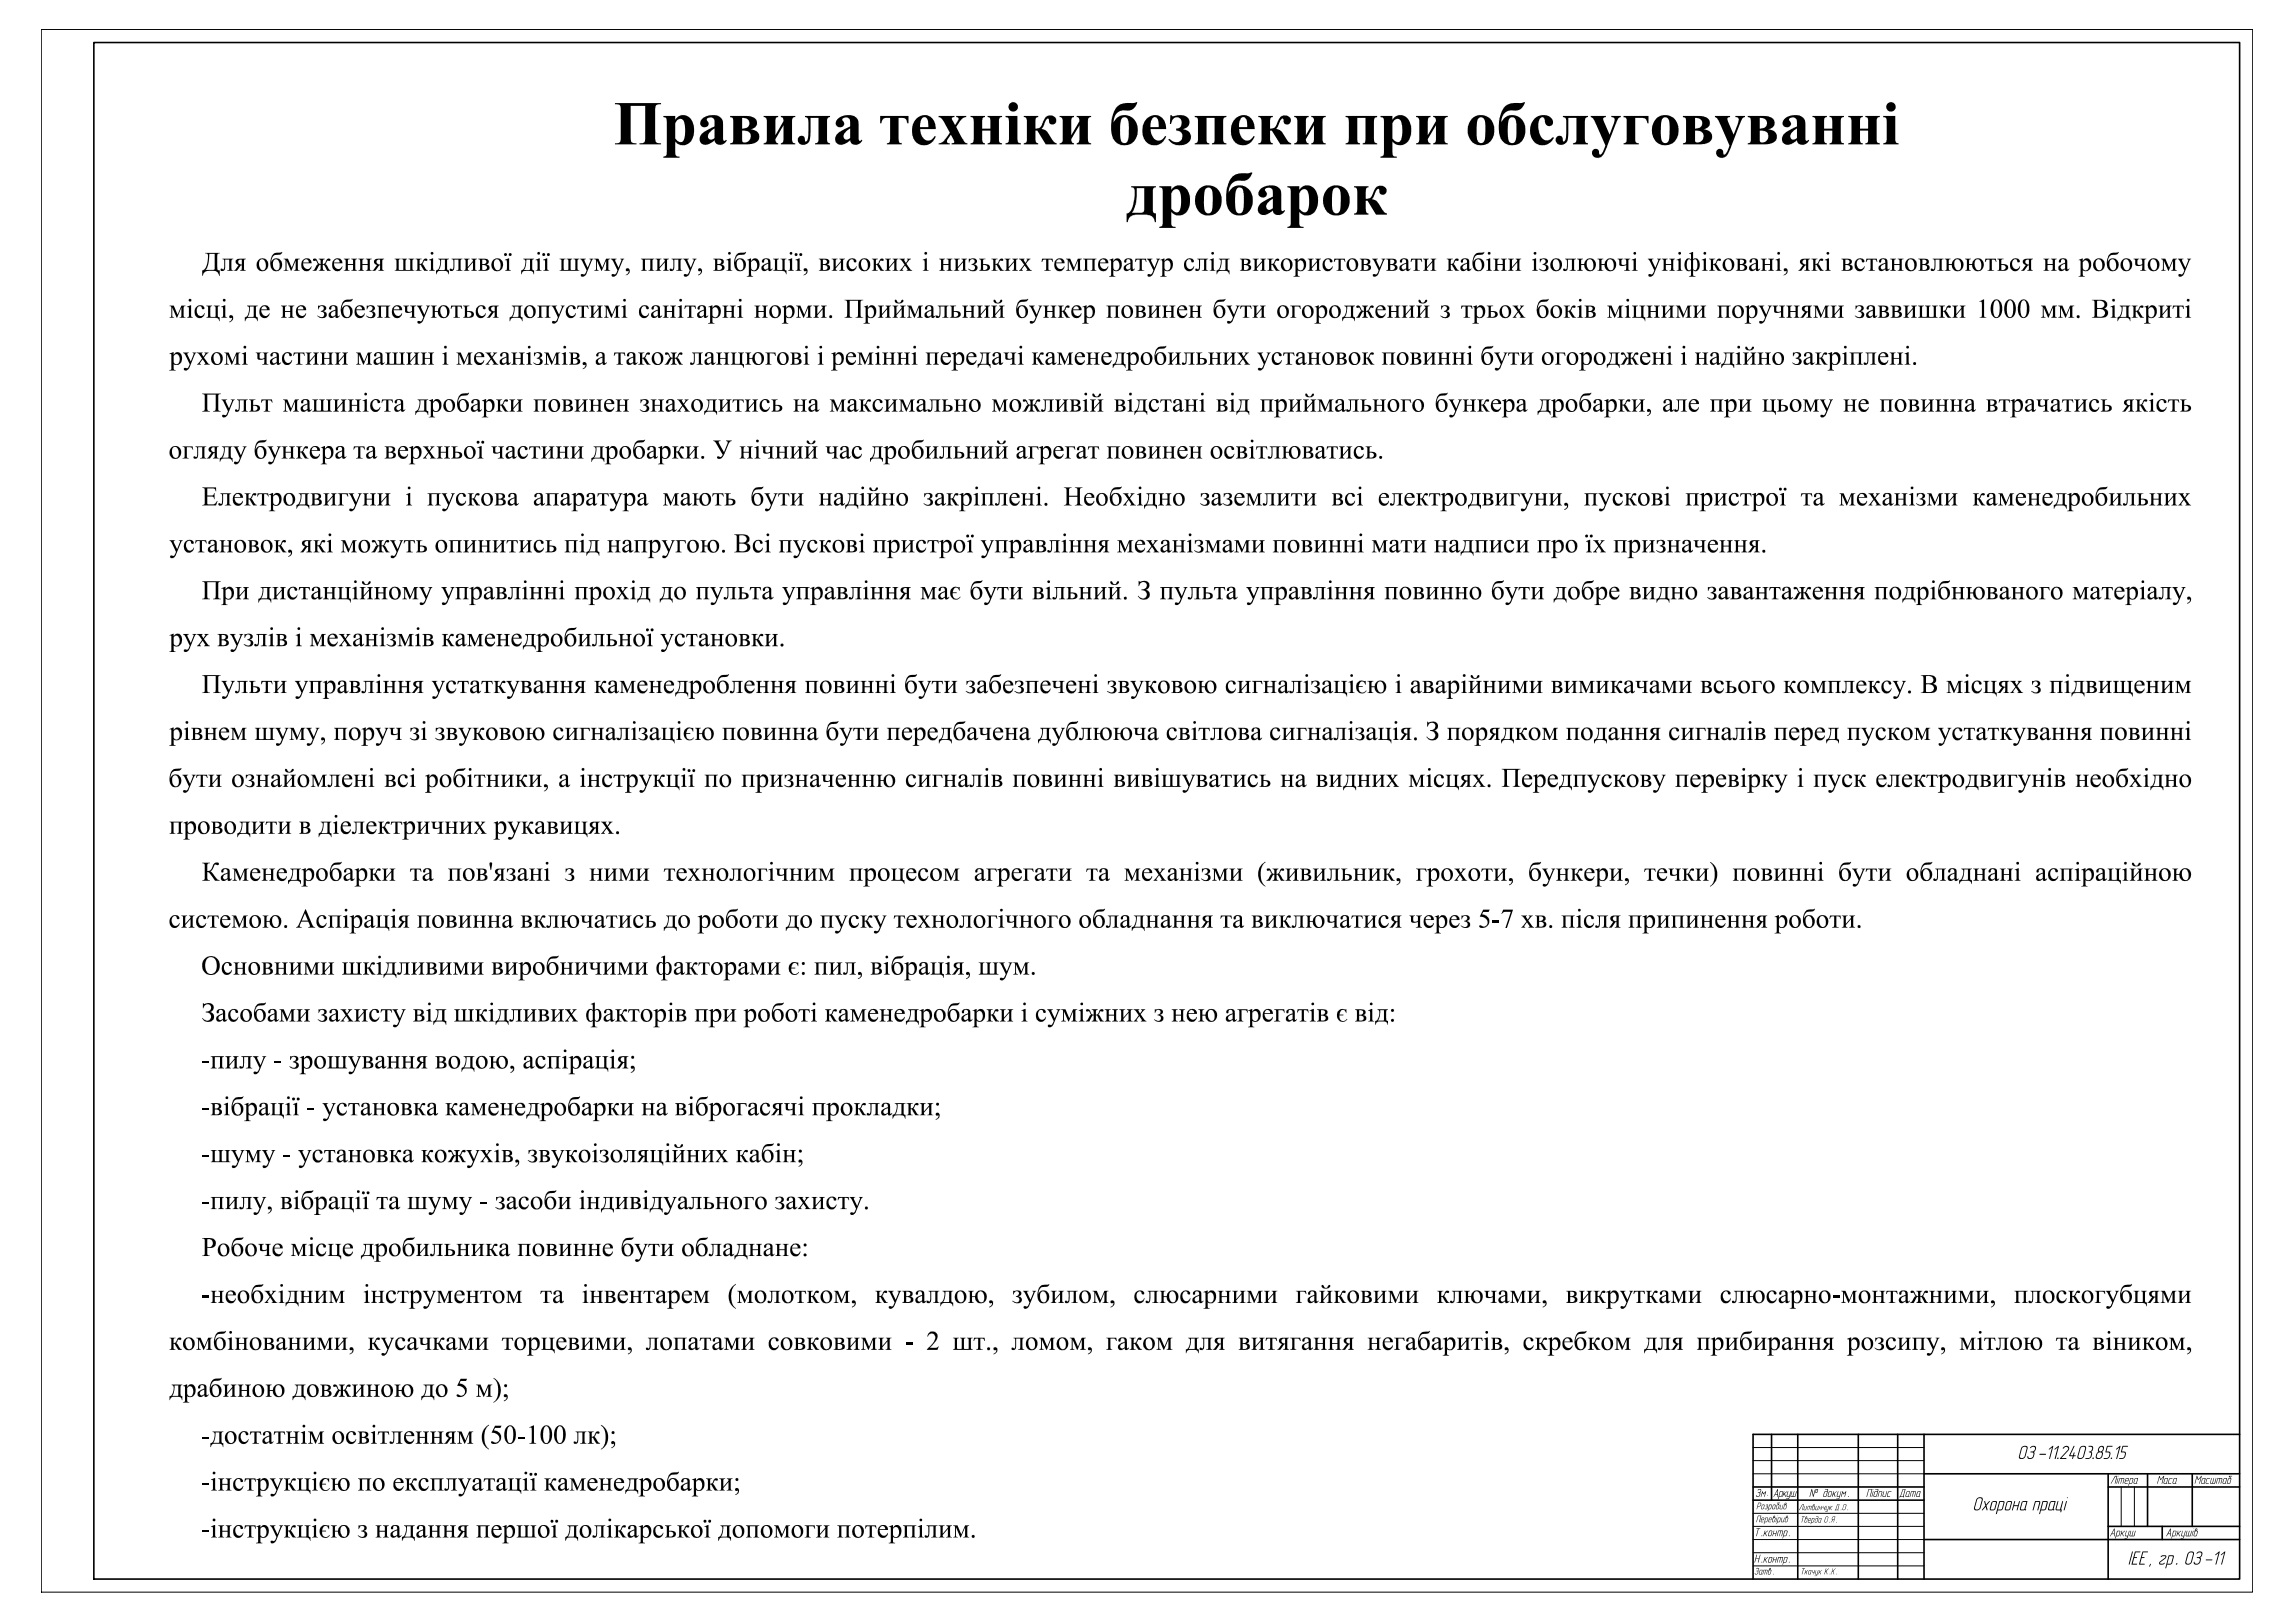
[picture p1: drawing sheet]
<svg xmlns="http://www.w3.org/2000/svg" width="841mm" height="594mm" viewBox="0 0 841 594" stroke-linecap="round" stroke-linejoin="round" font-family="sans-serif">
<!-- layer: 0 -->
<g fill="none" stroke="#000" stroke-width=".59">
<path d="M34.4 15.6h786.3v562.8h-786.3zM649.2 525.4v24M658.8 525.4v53M681 525.4v53M695.4 525.4v53M705.1 525.4v53M705.1 539.8h115.6M772.6 539.8v38.6M787 539.8v19.3M803.4 539.8v19.3M820.7 525.4h-178.3v53M642.4 544.6h62.7"/>
<path d="M642.4 549.4h62.7M772.6 544.6h48.1M772.6 559.1h48.1M792.4 559.1v4.8M705.1 563.9h115.6"/>
</g>
<path d="M15.1 10.8h810.4v572.3h-810.4zM642.4 535h62.7M642.4 539.8h62.7M642.4 530.2h62.7M642.4 554.3h62.7M642.4 559.1h62.7M777.3 544.6v14.5M782.2 544.6v14.5M642.4 563.9h62.7M642.4 568.7h62.7M642.4 573.5h62.7" fill="none" stroke="#000" stroke-width=".37"/>
<g fill="#000">
<path d="M225.4 37.8h16.8v.4a1.67 1.67 0 0 0-1.7 .4 1.67 1.67 0 0 0-.4 1.7v10a1.68 1.68 0 0 0 .3 1.8 1.68 1.68 0 0 0 1.8 .4v.4h-7.9v-.4a1.67 1.67 0 0 0 1.8-.4 1.67 1.67 0 0 0 .3-1.8v-11.5h-5.3v11.5a1.68 1.68 0 0 0 .4 1.8 1.68 1.68 0 0 0 1.8 .4v.4h-7.9v-.4a1.64 1.64 0 0 0 1.8-.4 1.64 1.64 0 0 0 .3-1.8v-10a1.64 1.64 0 0 0-.4-1.7 1.64 1.64 0 0 0-1.7-.4zM279.8 42.5h5.4v.4l-.8 .3-.2 .7v5.6l2.9-5.1v-.6a.86 .86 0 0 0-1-.9v-.4h5.3v.4h-.2a1.14 1.14 0 0 0-.9 1.4v6.9a1.06 1.06 0 0 0 1.1 1.3v.4h-5.3v-.4l.8-.4 .2-.7v-5.5l-2.9 5.1v.5a1.01 1.01 0 0 0 1 1v.4h-5.4v-.4a1.2 1.2 0 0 0 1.2-1.6v-6.7l-.2-.9-1-.4zM295 42.5h9.2v.4l-.7 .2-.4 .8v7.6a.93 .93 0 0 0 1.1 1v.4h-5.5v-.4l.9-.3 .3-.9v-8.1h-2.9l-.1 6.7a2.52 2.52 0 0 1-1.3 2.8 2.52 2.52 0 0 1-3.1-.7 1.43 1.43 0 0 1 1-2.2 1.43 1.43 0 0 1 1.5 1.9 1.03 1.03 0 0 0 1.1-1.4v-6.6a.99 .99 0 0 0-1.1-.8zM322.6 42.5h10.3v2.7h-.4a1.81 1.81 0 0 0-2.2-2h-1l.1 8.4a.89 .89 0 0 0 1.1 .9v.4h-5.5v-.4a1.27 1.27 0 0 0 1.2-1.7v-7.6h-1.1a1.8 1.8 0 0 0-2.1 2h-.4zM344 42.5h5.8v.4l-.9 .2-.1 .5 1.2 2.2 1.3-2.2-.2-.5-.7-.2v-.4h3.7v.4a3.2 3.2 0 0 0-2.6 1.9l-1.1 1.7 1.8 3.5a3.6 3.6 0 0 0 2.3 2.5v.4h-5.8v-.4a.81 .81 0 0 0 1-.4 .81 .81 0 0 0-.4-1.1l-.8-1.7-1.4 2.1a.79 .79 0 0 0 .1 .9 .79 .79 0 0 0 .9 .2v.4h-4.1v-.4a4.1 4.1 0 0 0 3.2-2.6l.9-1.3-1.8-3.3a3.4 3.4 0 0 0-2.3-2.4zM355.7 42.5h5.2v.4a1.07 1.07 0 0 0-1 1.5v2.7h3v-3.2a.82 .82 0 0 0-1-1v-.4h5.3v.4a1.06 1.06 0 0 0-1.1 1.4v7.2l.2 .7 .9 .3v.4h-5.3v-.4a1.09 1.09 0 0 0 1-1.5v-3.2h-3v3.4a1.09 1.09 0 0 0 1 1.3v.4h-5.2v-.4a1.17 1.17 0 0 0 1.1-1.6v-7.2a.84 .84 0 0 0-1.1-.8zM375.2 42.5h5.3v.4l-.7 .2-.3 .4-.1 3.6a2.58 2.58 0 0 0 2.8-2.5 2.56 2.56 0 0 1 2.1-2.3 2.56 2.56 0 0 1 2.7 1.3 1.42 1.42 0 0 1-1.2 2 1.42 1.42 0 0 1-1.4-1.8 .61 .61 0 0 0-.8-.3 .61 .61 0 0 0-.4 .7l-.9 2.2-.7 .8a3.6 3.6 0 0 1 3 2.3l1.6 2.4 1 .6v.4h-4l-3.1-5.1h-.7l.1 3.7a.97 .97 0 0 0 1 1v.4h-5.3v-.4l.9-.4 .2-.7-.1-7.7a.9 .9 0 0 0-1-.8zM388.3 42.5h5.3v.4h-.3a1.19 1.19 0 0 0-.7 1.6v5l2.9-5.4a.96 .96 0 0 0-.9-1.2v-.4h5.3v.4h-.3a1.14 1.14 0 0 0-.9 1.4v7.2a1.02 1.02 0 0 0 1.2 1v.4h-5.3v-.4l.6-.3 .3-.8 .1-5.5-3 5.1v.5a1.01 1.01 0 0 0 1 1v.4h-5.3v-.4a1.2 1.2 0 0 0 1.1-1.6v-7l-.4-.8-.7-.2zM428.9 42.2a4.3 4.3 0 0 0 3.4 0 2.82 2.82 0 0 1 3.4 3.6l-1 1-1.2 .5a2.92 2.92 0 0 1 2.9 3 2.92 2.92 0 0 1-3.1 2.8l-1.1 .1a4.4 4.4 0 0 1-4-2.1l.4-.3a2.63 2.63 0 0 0 4.6-.2 2.05 2.05 0 0 0-2.2-2.8v-.7a2.04 2.04 0 0 0 2-2.2 2.04 2.04 0 0 0-2.2-1.9l-1 .7-.7 1.7h-.4zM437.8 42.5h11.6v.4a1.27 1.27 0 0 0-1.2 1.7v6.8l.3 .7 .9 .4v.4h-5.3v-.4a1.09 1.09 0 0 0 1-1.6v-7.7h-3l.1 8.4a.8 .8 0 0 0 1 .9v.4h-5.4v-.4a1.26 1.26 0 0 0 1.2-1.8v-6.5a1.03 1.03 0 0 0-1.2-1.3zM461.1 42.5h5.3v.4a1.17 1.17 0 0 0-1 1.6v2.6a2.58 2.58 0 0 0 2.8-2.5 2.46 2.46 0 0 1 2.2-2.3 2.46 2.46 0 0 1 2.6 1.8 1.39 1.39 0 0 1-1.5 1.5 1.39 1.39 0 0 1-1.2-1.8 .55 .55 0 0 0-.6-.4 .55 .55 0 0 0-.4 .6l-1 2.4-.7 .8a3.6 3.6 0 0 1 2.9 2.3l1.5 2.3 1.1 .7 .1 .4h-4l-3.1-5.1h-.7l.1 3.7a.97 .97 0 0 0 .9 1v.4h-5.3v-.4l.9-.3 .3-.6-.1-7.9a.98 .98 0 0 0-1.1-.8zM474.3 42.5h5.3v.4l-.8 .3-.2 .7v5.6l2.9-5.4a.96 .96 0 0 0-1-1.2v-.4h5.3v.4h-.2a1.14 1.14 0 0 0-1 1.4l.1 7.2a.96 .96 0 0 0 1.1 1v.4h-5.3v-.4l.7-.3 .3-.8v-5.5l-2.9 5.1v.5a1.01 1.01 0 0 0 1 1v.4h-5.3v-.4a1.2 1.2 0 0 0 1.1-1.6v-6.7l-.2-.9-.9-.4z"/>
<path d="M493.1 42.5h11.6v.4a1.27 1.27 0 0 0-1.2 1.7v6.5a1.08 1.08 0 0 0 1.2 1.4v.4h-5.3v-.4a1.12 1.12 0 0 0 1-1.6v-7.7h-3v8.4l.3 .7 .7 .2v.4h-5.3v-.4a1.3 1.3 0 0 0 1.2-1.8v-6.8a.97 .97 0 0 0-1.2-1zM518.9 42.5h5.3v.4a1.15 1.15 0 0 0-1 1.6v5l3-5.1-.2-1.1-.8-.4v-.4h5.3v.4l-.8 .2-.3 .8v7a1.18 1.18 0 0 0 1.1 1.6v.4h-5.3v-.4l.8-.4 .2-.7v-5.5l-3 5.1 .3 1.1 .7 .4v.4h-5.3v-.4a1.25 1.25 0 0 0 1.2-1.6v-6.7l-.3-1-.9-.3zM562.4 43.4a4.2 4.2 0 0 1 6.7 .8 1.53 1.53 0 0 1-1.5 2 1.53 1.53 0 0 1-1.5-2 1.12 1.12 0 0 0-1.1-1.2 1.12 1.12 0 0 0-1.1 1.3l-.2 2.5 .4 1.9a2.72 2.72 0 0 0 1.6 2.4 2.72 2.72 0 0 0 2.9-.4l.5-.5 .3 .3a4.6 4.6 0 0 1-5.4 2.5 4.6 4.6 0 0 1-3.3-5l.3-2.3zM572.7 42.5h9.2v.4a1.14 1.14 0 0 0-1.1 1.4v7.2l.4 .7 .7 .3v.4h-5.5v-.4l1-.4 .3-.8v-8.1h-3v6.2a2.85 2.85 0 0 1-3.5 3.5 1.54 1.54 0 0 1-1.1-2.1 1.54 1.54 0 0 1 2.3-.6l.2 .3a.95 .95 0 0 0 .5 1.3 5.3 5.3 0 0 0 .9-4.1l-.1-4a.99 .99 0 0 0-1.2-.8zM582.9 42.5h5.6v.4a.97 .97 0 0 0-1 .6 .97 .97 0 0 0 .3 1.1l2 4.7 1.2-3.2a2.63 2.63 0 0 0 .3-3l-.8-.2v-.4h3.5v.4a3.1 3.1 0 0 0-2 2.7l-3.9 10a2.41 2.41 0 0 1-2.1 2.1 2.41 2.41 0 0 1-2.6-1.5 1.39 1.39 0 0 1 1.5-1.7 1.39 1.39 0 0 1 1.2 1.9v.1a2.03 2.03 0 0 0 1.8-2l.4-1.2-3.4-7.7a4 4 0 0 0-2-2.7zM595 42.5h9.1v2.7h-.4a1.91 1.91 0 0 0-2.4-2h-2.1v8.1l.3 .8 1.1 .4v.4h-5.6v-.4l.4-.1a1.06 1.06 0 0 0 .7-1.4v-7.2a.96 .96 0 0 0-1.1-.9zM628.5 42.5h5.5v.4a.97 .97 0 0 0-1 .6 .97 .97 0 0 0 .3 1.1l2 4.7 1.2-3.2a2.84 2.84 0 0 0 .3-3l-.9-.2v-.4h3.6v.4a2.72 2.72 0 0 0-1.9 2.4l-3.8 9.9a2.85 2.85 0 0 1-4.2 2.2 1.43 1.43 0 0 1-.5-2.3 1.43 1.43 0 0 1 2.3 .3l.1 .2a.63 .63 0 0 0 0 .7 .63 .63 0 0 0 .7 .2l.8-1 .8-2.2-3.4-7.7a4 4 0 0 0-1.9-2.7zM664.2 42.5h5.3v.4a1.07 1.07 0 0 0-1 1.5v2.7h3l-.1-3.2a.82 .82 0 0 0-1-1v-.4h5.3v.4a1.1 1.1 0 0 0-1.1 1.4v6.9a1.07 1.07 0 0 0 1.1 1.3v.4h-5.3v-.4a1.09 1.09 0 0 0 1.1-1.5v-3.2h-3v4.1l1 .6v.4h-5.3v-.4a1.17 1.17 0 0 0 1.1-1.6v-7l-.2-.7-.9-.3zM677.3 42.5h5.3v.4a1.03 1.03 0 0 0-1 1.5v2.7h3v-3.2a.88 .88 0 0 0-1-1v-.4h5.3v.4a1.06 1.06 0 0 0-1.2 1.4v6.9a1.07 1.07 0 0 0 1.2 1.3v.4h-5.3v-.4a1.09 1.09 0 0 0 1-1.5v-3.2h-3v3.4a1.01 1.01 0 0 0 1 1.3v.4h-5.3v-.4a1.17 1.17 0 0 0 1.2-1.6v-6.7l-.3-1-.9-.3zM496.2 68.2h5.3v.4l-.6 .2-.3 .6-.1 3.4a2.52 2.52 0 0 0 2.8-2.4 2.46 2.46 0 0 1 2.2-2.4 2.46 2.46 0 0 1 2.6 1.8 1.39 1.39 0 0 1-1.5 1.5 1.39 1.39 0 0 1-1.2-1.8 .55 .55 0 0 0-.6-.3 .55 .55 0 0 0-.4 .5l-1.1 2.5-.6 .7a3.6 3.6 0 0 1 2.9 2.4l1.5 2.2 1.2 .7v.4h-4.1l-3-5.1h-.7v3l.2 1.2 .8 .5v.4h-5.3v-.4l.8-.3 .3-.6v-7.9a.91 .91 0 0 0-1.1-.8zM81.5 94.7h4l-.6 .5-.1 .5 .1 3 .6 .5-2.3-.2a.64 .64 0 0 0 .7-.1 .64 .64 0 0 0 .1-.7v-3.1h-1.5v3.3l-.6 .8a.59 .59 0 0 1-.8 .1 .59 .59 0 0 1 0-.9h.1a.62 .62 0 0 0 .8 .1 .62 .62 0 0 0 .2-.8v-1.6a.74 .74 0 0 0-.7-1.1zM103.9 94.7h1.6l1.4 3.3 1.4-3.3h1.5l-.7 .6v3.3l.7 .6h-2.1l.6-.5v-3.2l-1.5 3.7-1.8-3.7v3.2l.7 .5h-1.8l.7-.6v-3.3z"/>
<path d="M114.8 94.9h1l.6 1a.94 .94 0 0 0 1.1 .8v-.7a.7 .7 0 0 0-.7-1v-.3h2.2v.3a.74 .74 0 0 0-.7 1v.7a2.47 2.47 0 0 0 1.6-1.8 .56 .56 0 0 1 .9-.2 .56 .56 0 0 1-.1 .9 .81 .81 0 0 0-.9 0 .81 .81 0 0 0-.3 .8l-.4 .4 .5 .2 .9 1.5 .7 .7h-1.3l-1.2-2.2h-.4v1a.98 .98 0 0 0 .7 1.2l-2.2-.2a.73 .73 0 0 0 .7-1v-1h-.3l-1.3 2.2h-1.3l.5-.4 1.1-1.8 .5-.2-.4-.4a.81 .81 0 0 0-.3-.8 .81 .81 0 0 0-.8 0l-.4-.1zM126 94.7h2.2l-.7 .6v1.4h1.9v-1.4l-.7-.6h2.2l-.7 .7v3.2l.7 .6h-2.2l.6-.4 .1-1.7h-1.9v1.6l.7 .5h-2.2l.5-.3 .2-.5-.1-3.1zM131.3 94.7h2.1l-.6 .6v1.4h1.9v-1.4l-.7-.6h2.2l-.7 .6v3.3l.7 .6h-2.2l.6-.4 .1-1.7h-1.9v1.6l.6 .5h-2.1l.6-.4 .1-.6v-2.9zM144.6 94.7h2.2l-.7 .6v3.4l.3 .2 1.4-.2v-3.4l-.7-.6h2.1l-.5 .4-.1 .6v2.8l.3 .4 1.4-.1v-3.5l-.6-.6h2.1l-.6 .5-.1 2.7a.93 .93 0 0 0 .7 1.3h-7.2l.6-.4 .1-.5v-3zM152.3 94.7h2.2l-.7 .5v1.5l.9-.4 .6-1.2a.61 .61 0 0 1 .8-.5 .61 .61 0 0 1 .3 .9 .84 .84 0 0 0-1 0 .84 .84 0 0 0-.4 .9 .51 .51 0 0 0-.1 .5 .51 .51 0 0 0 .4 .4l1 1.5 .5 .4h-1.3l-1.6-2.3-.1 1.7 .7 .6h-2.2l.5-.3 .2-.5-.1-3.2zM165.5 94.7h4l-.7 .8v3.1l.7 .6h-2.3l.8-.6v-3.5h-1.5l-.1 3.3a.81 .81 0 0 1-.7 .9 .81 .81 0 0 1-.9-.7l.4-.2a.62 .62 0 0 0 .8 .1 .62 .62 0 0 0 .2-.8v-1.6a.74 .74 0 0 0-.7-1.1zM169.9 94.7h2.2l-.7 .6v2.5l1.9-2.2-.1-.5-.5-.4h2.1l-.7 .6v3.3l.7 .6h-2.2l.7-.7v-2.4l-1.9 2.2 .1 .5 .5 .4h-2.1l.6-.4 .1-.6v-2.9zM205.1 94.7h2.1l-.6 .4v.5v2.8l.3 .5 1.4-.2v-3.4l-.7-.6h2.1l-.6 .8v3.1l.3 .3 1.4-.2v-3.4l-.6-.6h2.1l-.7 .6v2.6a.93 .93 0 0 0 .7 1.3h-7.2l.7-.6v-3.3zM212.6 94.7h2.1l-.6 .7 1.3 2.6 1.1-2.7-.5-.6h1.5l-.6 .6-2 4.9-.7 .9a.67 .67 0 0 1-.9 .3 .67 .67 0 0 1-.2-1h.2a.82 .82 0 0 0 .9 .1 .82 .82 0 0 0 .5-.7l.3-.8-1.8-3.7zM217.7 94.7h1.6l1.4 3.3 1.4-3.3h1.5l-.7 .6v3.4l.7 .5h-2.1l.6-.6v-3.1l-1.6 3.7-1.7-3.7v3.2l.6 .5h-1.7l.7-.6v-3.3zM223.9 94.7h2l-.5 .6 1.3 2.7 1-2.6v-.4l-.4-.3h1.4l-.5 .6-2 4.9-1 1.1a.62 .62 0 0 1-.9 0 .62 .62 0 0 1 .1-.9 .62 .62 0 0 1 .9 .1l.5-.3 .5-1.2-1.7-3.6zM234.9 94.7h4.9l-.7 .6v3.3l.7 .6h-2.2l.7-.5v-3.6h-1.9v3.6l.6 .5h-2.1a.76 .76 0 0 0 .7-1v-2.9z"/>
<path d="M240.2 94.7h2.2l-.7 .5v2.6l1.9-2.2-.6-.9h2.1l-.7 .6v3.3l.7 .6h-2.1l.6-.5v-2.6l-1.9 2.2 .2 .6 .4 .3h-2.1l.7-.6v-3.3zM246.1 94.7h4l-.7 .8v3.3l.7 .4h-2.3l.8-.6v-3.5h-1.5l-.1 3.3a.81 .81 0 0 1-.7 .9 .81 .81 0 0 1-.9-.7l.4-.2a.62 .62 0 0 0 .8 .1 .62 .62 0 0 0 .2-.8v-1.6a.74 .74 0 0 0-.7-1.1zM250.4 94.7h2l-.5 .6 1.2 2.7 1.1-2.7-.4-.6h1.4l-.5 .5-2 5-.7 .9a.67 .67 0 0 1-1 .3 .67 .67 0 0 1-.1-1h.2a.82 .82 0 0 0 .8 .1 .82 .82 0 0 0 .5-.7l.3-.8-1.6-3.5zM283.3 94.7h2.2l-.7 .8v3.1l.3 .3 1.6-.1v-3.6l-.6-.5h2.1l-.7 .6v3.3l.2 .3 .5 .1v1.5l-.5-1-.5-.2-3.9-.1 .7-.6v-3.3zM304.8 94.7h2.1l-.6 .6v2.5l1.9-2.2-.1-.5-.5-.4h2l-.6 .8v3.1l.6 .6h-2.1l.7-.7v-2.4l-1.9 2.2v.5l.5 .4h-2l.5-.3 .1-.5v-3.2zM310.6 95.5l1.1-.8 1.4 .1a.63 .63 0 0 1 .8 .7 .63 .63 0 0 1-.9 .5 1.06 1.06 0 0 0-1.3-1 1.06 1.06 0 0 0-.7 1.5l.4 1.5 .7 .6 1.1-.2 .8-.9-.9 1.5-1.4 .3-1-.7-.5-1.6zM319.5 94.7h2.2l-.7 .6 .1 1.4a2.36 2.36 0 0 0 1.5-1.7 .58 .58 0 0 1 .8-.4 .58 .58 0 0 1 .2 .9 .84 .84 0 0 0-1 0 .84 .84 0 0 0-.3 .9 .51 .51 0 0 0-.2 .5 .51 .51 0 0 0 .4 .4l1 1.5 .5 .4h-1.3l-1.5-2.3-.2 1.7 .7 .6h-2.2l.6-.3 .1-.5-.1-3.2zM324.3 94.7h2.2l-.7 .6v2.5l1.9-2.2-.1-.5-.5-.4h2.1l-.6 .5-.1 .5 .1 3 .6 .5h-2.1l.6-.6v-2.5l-1.9 2.2 .1 .5 .5 .4h-2.1l.6-.3 .1-.4v-3.2zM329.6 94.7h2.1l-.4 .6 .6 1 .8-1-.4-.6h1.5l-1.6 1.9 1.5 2.2 .6 .4h-2.1l.4-.5-.9-1.5-1.1 1.5 .5 .5h-1.5l1.9-2.3-1.3-1.8zM344.2 94.7h2.1l-.6 .5v1.5h1.9l-.1-1.5-.6-.5h2.2l-.6 .4-.1 .4v3l.7 .7h-2.2l.7-.6v-1.5h-1.9v1.6l.6 .5h-2.1l.5-.3 .2-.5v-3zM349.5 94.7h2.2l-.7 .6v2.5l1.9-2.2-.1-.5-.5-.4h2.1l-.7 .8v3.1l.7 .6h-2.2l.7-.7v-2.4l-1.9 2.2 .1 .5 .5 .4h-2.1l.6-.3 .1-.5v-3.2zM355 94.7h2.1l.9 .6-.2 1.1-.9 .4 1.2 .7v1.1l-.8 .6-1 .2-1.6-.9 1.5 .5a1.02 1.02 0 0 0 1.1-1.1 1.02 1.02 0 0 0-1.3-.9v-.3a.95 .95 0 0 0 1.2-.9 .95 .95 0 0 0-1-1 .95 .95 0 0 0-.9 1.1l-.3 .2z"/>
<path d="M363.3 94.7h2.3l-.8 .5v1.5l.9-.4 .6-1.2a.61 .61 0 0 1 .8-.5 .61 .61 0 0 1 .3 .9 .84 .84 0 0 0-1 0 .84 .84 0 0 0-.3 .9 .51 .51 0 0 0-.2 .5 .51 .51 0 0 0 .4 .4l1 1.5 .6 .4-1.4-.1-1.5-2.2-.2 1.7 .8 .6h-2.3l.6-.3 .1-.4v-3.3zM368.1 94.7h2.2l-.6 .5-.1 2.6 2-2.2-.6-.9h2.1l-.7 .6v3.4l.7 .5h-2.2l.6-.6 .1-2.5-2 2.2 .1 .5 .5 .4h-2.1l.7-.6v-3.3zM373.4 94.7h2.1l-.4 .6 .7 1 .7-1-.4-.6h1.5l-1.6 1.9 1.5 2.2 .6 .4h-2.1l.4-.6-.9-1.4-1 1.5 .4 .5h-1.5l1.9-2.3-1.3-1.8zM381.9 94.7h3.8l.2 1.3h-.2a.91 .91 0 0 0-1.1-.9h-.4v3.1a.65 .65 0 0 0 .1 .7 .65 .65 0 0 0 .8 .1l-2.4 .2a.78 .78 0 0 0 .7-1v-3.1h-.4a.88 .88 0 0 0-1.1 .9h-.2zM390.6 94.7h1.6l1.4 3.3 1.4-3.3h1.5l-.7 .5v.4v3.1l.7 .5h-2.2l.7-.6v-3.1l-1.6 3.7-1.8-3.7v3.1l.7 .6h-1.7l.6-.3 .1-.4v-3.3zM396.9 94.7h4.9l-.7 .8v3.1l.7 .6h-2.2l.7-.6v-3.5h-1.9v3.5l.7 .6h-2.2l.6-.3 .1-.5v-3.2zM416.1 94.7h3.9l.1 1.3h-.2a.89 .89 0 0 0-1.1-.9h-.4v3.1a.65 .65 0 0 0 .2 .7 .65 .65 0 0 0 .7 .1l-2.4 .2 .6-.3 .1-.5v-3.3h-.4a.88 .88 0 0 0-1.1 .9h-.2zM420.3 94.7h2l-.5 .6 1.3 2.7 1-2.6v-.4l-.4-.3h1.4l-.5 .6-2 4.9-1 1.1a.62 .62 0 0 1-.9 0 .62 .62 0 0 1 0-.9 .62 .62 0 0 1 1 .1l.5-.3 .5-1.2-1.8-3.6zM434.5 95.3l1.3-.7 1 .2a.66 .66 0 0 1 .7 .6 .66 .66 0 0 1-.6 .7l-.2-.1a1.04 1.04 0 0 0-1.3-1 1.04 1.04 0 0 0-.7 1.5l.3 1.4 .8 .7 1.1-.2 .8-.9-.7 1.3-1.3 .6-1.3-.7-.4-.9-.1-1.1zM438.8 94.7h3.9l-.6 .6v3.4l.6 .5h-2.3l.8-.5 .1-3.6h-1.5l-.2 3.6a.73 .73 0 0 1-.9 .6 .73 .73 0 0 1-.6-.8l.3-.1a.62 .62 0 0 0 .9 .1 .62 .62 0 0 0 .1-.8v-1.6a.71 .71 0 0 0 0-.8 .71 .71 0 0 0-.6-.3zM459.1 94.7h2.1l-.6 .5v2.6l1.9-2.2-.6-.9h2.1l-.7 .6v3.4l.7 .5h-2.2l.7-.6v-2.5l-1.9 2.2v.5l.6 .4h-2.1l.7-.6v-3.3zM464.4 94.7h2.3l-.8 .5v1.5l.9-.4 .6-1.2a.62 .62 0 0 1 .8-.5 .62 .62 0 0 1 .3 .9 1 1 0 0 0-1.5 1l-.1 .2 1.4 2 .7 .5-1.4-.1-1.5-2.2-.2 1.9 .8 .4h-2.3l.6-.3 .1-.4v-3.2z"/>
<path d="M479.2 94.7h2.2l-.7 .6v2.5l1.9-2.2-.1-.5-.5-.4h2.1l-.7 .8v3.1l.7 .6h-2.2l.7-.7v-2.4l-1.9 2.2 .1 .5 .5 .4h-2.1l.6-.3 .1-.5v-3.2zM485.1 95.5l1.1-.8 1.4 .1a.63 .63 0 0 1 .7 .7 .63 .63 0 0 1-.8 .5 1.04 1.04 0 0 0-1.2-1 1.04 1.04 0 0 0-.8 1.4l.2 1.3 .9 .9 1-.2 .8-.9-.8 1.5-1.4 .3-1-.7-.6-1.5zM489 94.7h3.8l.2 1.3h-.2a.86 .86 0 0 0-1.1-.9h-.4v3.1a.62 .62 0 0 0 .1 .7 .62 .62 0 0 0 .8 .1l-2.4 .2 .6-.4 .1-.5v-3.2h-.4a.88 .88 0 0 0-1.1 .9h-.2zM502.8 94.7h2.1l-.5 .7 1.2 2.6 1.1-2.7-.5-.6h1.5l-.5 .5-2 5-.7 .9a.67 .67 0 0 1-1 .3 .67 .67 0 0 1-.1-1h.2a.82 .82 0 0 0 .8 .1 .82 .82 0 0 0 .5-.7l.3-.8-1.6-3.4zM517.1 94.7h3.9l.2 1.3h-.2a.9 .9 0 0 0-1.1-.9h-.5v3.1a.65 .65 0 0 0 .2 .7 .65 .65 0 0 0 .7 .1l-2.4 .2 .7-.6v-3.5h-.3a.88 .88 0 0 0-1.1 .9h-.3zM521.5 94.7h2.1l-.6 .6-.1 2.5 2-2.2-.2-.5-.4-.4h2l-.6 .6v3.3l.6 .6h-2.1l.7-.7v-2.4l-2 2.2 .2 .6 .4 .3h-2l.5-.4 .2-.6-.1-2.9zM530.2 94.7h2.2l-.7 .5 .1 1.5a2.21 2.21 0 0 0 1.4-1.7 .6 .6 0 0 1 .9-.4 .6 .6 0 0 1 .2 .9 .88 .88 0 0 0-1 0 .88 .88 0 0 0-.4 .9l-.3 .3 1.4 2 .7 .5h-1.3l-1.6-2.3-.2 .1 .1 1.7 .7 .5h-2.2l.6-.6v-3.3zM547.3 94.7h2.1l-.6 .5-.1 1.5h2l-.1-1.4-.6-.6h2.2l-.7 .6v3.4l.7 .5h-2.2l.6-.4 .1-1.7h-2l.1 1.6 .6 .5h-2.1l.6-.6v-3.3zM552.6 94.7h2.2l-.7 .6v2.5l1.9-2.2-.6-.9h2.1l-.6 .5-.1 .6v2.9l.7 .5h-2.2l.7-.6v-2.5l-1.9 2.2 .1 .6 .5 .3h-2.1l.5-.3 .2-.4v-3.2zM564.3 94.7h2l.5 .2 .5 .6-.3 .9-.9 .4 .8 .2 .5 .7 .1 .6-.5 .7-1.7 .3-1.3-.8 1.5 .5a1.01 1.01 0 0 0 1-1.1 1.01 1.01 0 0 0-1.2-.9v-.3a.95 .95 0 0 0 1.1-.8 .95 .95 0 0 0-.9-1.1 .95 .95 0 0 0-1 1l-.2 .3zM573.5 94.7h4l-.7 .6v3.3l.7 .6-2.3-.2a.65 .65 0 0 0 .7-.1 .65 .65 0 0 0 .1-.7v-3.1h-1.4l-.1 3.2a.82 .82 0 0 1-.7 1 .82 .82 0 0 1-.9-.7l.3-.2a.62 .62 0 0 0 .9 .2 .62 .62 0 0 0 .1-.9v-1.6a.74 .74 0 0 0-.7-1.1zM592.8 94.7h2.1l-.7 .6v1.1a.97 .97 0 0 0 .7 .7 .97 .97 0 0 0 1-.4v-1.5l-.6-.5h2.1l-.7 .6v3.3l.7 .6h-2.3l.8-.4v-1.7l-1.3 .4a.89 .89 0 0 1-1.2-.9v-1.3z"/>
<path d="M603.9 94.7h2l-.5 .7 1.2 2.6 1.1-2.7-.5-.6h1.5l-.6 .6-2 5.1-.9 .9a.62 .62 0 0 1-1 0 .62 .62 0 0 1 .1-.9 .62 .62 0 0 1 .9 .1l.5-.2 .5-1.3-1.8-3.7zM609 94.7h2.1l-.6 .5v1.5h1.9v-1.4l-.7-.6h2.1l-.5 .4-.1 .7v2.9l.6 .5h-2.1l.6-.4 .1-1.7h-1.9v1.5l.6 .6h-2.1l.5-.3 .2-.4v-3.2zM626.3 94.7h2.2l-.7 .5 .1 1.5a2.21 2.21 0 0 0 1.5-1.7 .6 .6 0 0 1 .8-.3 .6 .6 0 0 1 .2 .8 .89 .89 0 0 0-1 0 .89 .89 0 0 0-.4 .9l-.3 .3 1.4 2 .8 .5h-1.3l-1.6-2.3-.2 .1v1.2a.81 .81 0 0 0 .7 1h-2.2l.7-.6v-3.3zM645.3 94.7h2.1l-.7 .6v1.4h1.9v-1.4l-.6-.6h2.1l-.7 .7v3.1l.7 .7h-2.1l.6-.4v-1.7h-1.9v1.6l.7 .5h-2.1l.5-.3 .1-.5v-3.1zM663.8 94.7h2.2l-.7 .5v1.5l.9-.4 .6-1.2a.61 .61 0 0 1 .8-.5 .61 .61 0 0 1 .3 .9 .84 .84 0 0 0-1 0 .84 .84 0 0 0-.3 .9 .51 .51 0 0 0-.2 .5 .51 .51 0 0 0 .4 .4l1 1.5 .5 .4h-1.3l-1.5-2.3-.2 1.7 .7 .6h-2.2l.6-.3 .1-.5-.1-3.2zM680.2 95.3l1.1-.6 1.2 .1a.63 .63 0 0 1 .8 .7 .63 .63 0 0 1-.9 .5 1.04 1.04 0 0 0-1.2-1 1.04 1.04 0 0 0-.8 1.4l.4 1.6 .7 .6 1.1-.2 .8-.9-.9 1.5-1.4 .3-1.1-.8-.4-1.6zM684 94.7h3.8l.2 1.3h-.2a.89 .89 0 0 0-1.1-.9h-.4v3.1a.62 .62 0 0 0 .1 .7 .62 .62 0 0 0 .7 .1l-2.4 .2 .6-.4 .2-.5v-3.2h-.4a.88 .88 0 0 0-1.1 .9h-.3zM692.7 94.7h2.1l-.6 .5v1.5h1.9v-1.4l-.7-.6h2.2l-.7 .6v3.4l.7 .5h-2.2a.78 .78 0 0 0 .7-1v-1.1h-1.9v1.6l.6 .5h-2.1l.6-.6v-3.3zM708.3 94.7h3.9l-.6 .6v3.3l.6 .6-2.3-.2a.65 .65 0 0 0 .7-.1 .65 .65 0 0 0 .1-.7v-3.1h-1.4l-.1 3.2a.82 .82 0 0 1-.7 1 .82 .82 0 0 1-.9-.7l.3-.2a.51 .51 0 0 0 .5 .3 .51 .51 0 0 0 .4-.5l.1-2.1a.74 .74 0 0 0-.6-1.1zM727.6 94.7h3.8l.2 1.3h-.2a.86 .86 0 0 0-1.1-.9h-.4v3.1a.62 .62 0 0 0 .1 .7 .62 .62 0 0 0 .8 .1l-2.4 .2 .7-.6v-3.5h-.4a.88 .88 0 0 0-1.1 .9h-.2zM737.2 95.3l.9-.6 1.4 .1a.63 .63 0 0 1 .7 .7 .63 .63 0 0 1-.8 .5l-.1-.1a1.01 1.01 0 0 0-1.2-.9 1.01 1.01 0 0 0-.7 1.4l.3 1.6 .8 .6 1-.2 .8-.9-.8 1.5-.9 .4-.7-.1-.9-.8-.4-1.9zM748.8 94.7h2.2l-.7 .6v1.4h1.9v-1.4l-.6-.6h2.1l-.7 .6v3.3l.7 .6h-2.1l.6-.4v-1.7h-1.9v1.6l.7 .5h-2.2l.6-.4 .1-.6v-2.9z"/>
<path d="M781.9 94.7h2l-.6 .5v1.2a1.01 1.01 0 0 0 .7 .7 1.01 1.01 0 0 0 1-.4v-1.5l-.6-.5h2.1l-.7 .6v3.4l.7 .5h-2.3l.8-.4v-1.7l-1.3 .4a.94 .94 0 0 1-1.2-.9v-1.3zM791.9 94.7h1.6l1.4 3.3 1.4-3.3h1.5l-.7 .8v3.1l.7 .6h-2.2l.7-.7v-3l-1.6 3.7-1.7-3.7v3.1l.6 .6h-1.7l.6-.4 .1-.4v-3.2zM798.1 94.7h2.1l-.6 .7 1.2 2.6 1.1-2.7-.4-.6h1.5l-.6 .6-2 4.9-.7 .9a.67 .67 0 0 1-1 .3 .67 .67 0 0 1-.1-1h.2a.82 .82 0 0 0 .8 .1 .82 .82 0 0 0 .6-.7l.3-.8-1.8-3.7zM62.1 111.9h1.6l1.4 3.3 1.4-3.3h1.5l-.6 .4-.1 .4v3.3l.7 .4h-2.2l.7-.7v-3.1l-1.6 3.8-1.8-3.8v3.1l.7 .7h-1.7l.6-.3 .1-.6v-2.9zM71.9 112.5l.9-.6 1.4 .1a.64 .64 0 0 1 .7 .6 .64 .64 0 0 1-.7 .6l-.1-.1a1.02 1.02 0 0 0-1.3-.9 1.02 1.02 0 0 0-.7 1.4l.3 1.5 .8 .6 1-.1 .9-.9-.5 1.1-1.4 .7-1.3-.6-.5-.9-.1-1.3zM75.6 111.9h2.1l-.6 .5v3.1l.3 .6h1.3l.3-.3v-3.2l-.7-.7h2.2l-.7 .6v2.8a.62 .62 0 0 0 0 .7 .62 .62 0 0 0 .7 .2v1.4l-.5-.8-.6-.3-3.8-.1a.77 .77 0 0 0 .7-1v-3zM84.3 115.5a1.13 1.13 0 0 1 1.2 .9 1.13 1.13 0 0 1-.8 1.3l-.7 .4v-.3l.7-.4a.57 .57 0 0 0 .1-.9 .54 .54 0 0 1-.7-.2 .54 .54 0 0 1 .2-.8zM103 111.9h2.1l-.6 .5v1.5h1.9l-.1-1.5-.6-.5h2.1l-.6 .4v.4v3l.6 .7h-2.1l.6-.4 .1-1.7h-1.9v1.6l.6 .5h-2.1l.5-.3 .1-.6v-2.9zM116.6 111.9l1.9-.1 1 .8-.1 .8-1 .6 1.2 .6v1.3l-.7 .5-.9 .1-.7-.1-1-.7 1.2 .4a1 1 0 0 0 1.3-.9 1 1 0 0 0-1.2-1l.1-.3a.94 .94 0 0 0 1-.9 .94 .94 0 0 0-1-1 .94 .94 0 0 0-.9 1l-.2 .3zM134.4 111.9l2-.1 .9 .7v.8l-1.1 .7 .8 .3 .6 .6-.1 .8-.5 .5-1.5 .3-1.4-.8 1.6 .5a1.01 1.01 0 0 0 1-1.2 1.01 1.01 0 0 0-1.3-.8v-.3a.96 .96 0 0 0 1.2-.9 .96 .96 0 0 0-1-1 .96 .96 0 0 0-1 1.1l-.2 .2zM138.1 111.9h4.9l-.7 .6v3.2l.7 .7h-2.1l.6-.7v-3.4h-1.9v3.6l.7 .5h-2.2l.6-.3 .1-.6v-3.1zM147.8 111.9h2.1l-.7 .5v1.1a.99 .99 0 0 0 .8 .8 .99 .99 0 0 0 1-.4l-.1-1.5-.6-.5h2.2l-.7 .6v3.3l.7 .6h-2.3a.83 .83 0 0 0 .8-1v-1.1l-1.3 .3a.85 .85 0 0 1-1.3-.8v-1.4z"/>
<path d="M152.7 111.9h2.1l-.5 .7 1.2 2.6 1.1-2.7-.5-.6h1.5l-.6 .6-2 5.1-.9 .8a.62 .62 0 0 1-1 .1 .62 .62 0 0 1 .1-.9 .62 .62 0 0 1 .9 .1l.5-.2 .5-1.3-1.7-3.6zM165.3 111.9h3.9l.2 1.3h-.2a.9 .9 0 0 0-1.1-.9h-.4v3.1a.67 .67 0 0 0 .1 .7 .67 .67 0 0 0 .7 .1l-2.4 .2 .7-.6v-3.5h-.3a.88 .88 0 0 0-1.1 .9h-.2zM174.9 112.5l1.1-.7 1.2 .2a.64 .64 0 0 1 .7 .6 .64 .64 0 0 1-.7 .6l-.1-.1a1.01 1.01 0 0 0-1.3-.9 1.01 1.01 0 0 0-.7 1.3l.4 1.6 .7 .6 1-.1 .9-.9-.8 1.4-1.5 .4-1.1-.8-.4-2zM196.9 111.9h4.9l-.6 .4-.1 .4v3.3l.7 .4h-2.2l.7-.6v-3.5h-1.9v3.5l.7 .6h-2.2l.6-.3 .1-.4v-3.1zM202.1 111.9h2l-.5 .6 1.3 2.7 1-2.6-.4-.7h1.4l-.5 .5-2.2 5.4-.8 .6a.64 .64 0 0 1-.9 .1 .64 .64 0 0 1 0-.9 .64 .64 0 0 1 1 .1l.6-.5 .3-1-1.6-3.5zM207.9 112.5l1.3-.7 1 .2a.65 .65 0 0 1 .8 .6 .65 .65 0 0 1-.8 .6l-.1-.1a1.01 1.01 0 0 0-1.2-.9 1.01 1.01 0 0 0-.8 1.3l.4 1.6 .7 .6 1-.1 .9-.9-.3 .9-.6 .6-1.4 .3-1.1-.8-.4-1.7zM211.6 111.9h3.9l.2 1.3h-.2a.86 .86 0 0 0-1.1-.9h-.4v3.1a.64 .64 0 0 0 .1 .7 .64 .64 0 0 0 .8 .1l-2.5 .2 .8-.6v-3.5h-.4a.88 .88 0 0 0-1.1 .9h-.2zM216 111.9h2.2l-.7 .5v2.6l1.9-2.2-.1-.5-.5-.4h2.1l-.7 .7v3.1l.7 .7h-2.2l.7-.7v-2.5l-1.9 2.3 .1 .5 .4 .4h-2l.5-.3 .2-.6-.1-3.1zM221.3 111.9h1.6l1.4 3.3 1.4-3.3h1.5l-.7 .7v3.1l.7 .7h-2.2l.7-.7v-3.1l-1.6 3.8-1.8-3.8v3.2l.7 .6h-1.7l.6-.4 .1-.6v-3zM229.5 98.4a1.09 1.09 0 0 1 1.3 .8 1.09 1.09 0 0 1-.7 1.3l-.8 .4 .7-.7a.57 .57 0 0 0 .1-.9 .53 .53 0 0 1-.7-.2 .53 .53 0 0 1 .1-.7zM234.7 112.6l1.1-.8 1.2 .2a.64 .64 0 0 1 .8 .6 .64 .64 0 0 1-.8 .6l-.1-.1a1.01 1.01 0 0 0-1.2-.9 1.01 1.01 0 0 0-.8 1.3l.4 1.6 .8 .6 .9-.1 .9-.9-.8 1.4-1.2 .4-.7-.2-.7-.6-.3-2zM242.9 111.9h2.1l-.6 .5v1.5h1.9l-.1-1.5-.6-.5h2.1l-.6 .7v3.1l.6 .7h-2.1l.6-.5 .1-1.6h-1.9v1.6l.6 .5h-2.1l.5-.3 .2-.6v-2.9z"/>
<path d="M251 111.9h3.9l.1 1.3h-.2a.89 .89 0 0 0-1.1-.9h-.4v3.1a.64 .64 0 0 0 .2 .7 .64 .64 0 0 0 .7 .1l-2.4 .2 .6-.4 .1-.6v-3.1h-.4a.88 .88 0 0 0-1.1 .9h-.2zM255.9 98.6a1.01 1.01 0 0 1 1.4 .3 1.01 1.01 0 0 1-.5 1.4l-1 .6 .7-.7a.54 .54 0 0 0 .4-.4 .54 .54 0 0 0-.3-.5 .53 .53 0 0 1-.6-.1 .53 .53 0 0 1-.1-.6zM264.7 111.9h2.2l-.7 .5v1.5h1.9v-1.5l-.7-.5h2.2l-.6 .4-.1 .4 .1 3.2 .6 .5h-2.2l.7-.4v-1.7h-1.9v1.5l.7 .6h-2.2l.6-.3 .1-.4v-3.2zM276.5 111.9h2.1l-.6 .5-.1 1.5h2l-.1-1.5-.6-.5h2.2l-.7 .5v3.5l.7 .5h-2.2l.6-.4 .1-1.7h-2l.1 1.6 .6 .5h-2.1l.6-.6v-3.3zM294.6 98.5a1.05 1.05 0 0 1 1.4 .6 1.05 1.05 0 0 1-.6 1.3l-.9 .5 .7-.7a.53 .53 0 0 0 .4-.4 .53 .53 0 0 0-.3-.5 .54 .54 0 0 1-.7-.2 .54 .54 0 0 1 0-.6zM291.7 111.9h1.6l1.4 3.3 1.4-3.3h1.5l-.7 .6v3.3l.7 .6h-2.1l.6-.5v-3.3l-1.5 3.8-1.8-3.8v3.3l.7 .5h-1.8a.76 .76 0 0 0 .7-1v-3zM298 111.9h2.2l-.6 .5-.1 2.6 2-2.2-.6-.9h2.1l-.7 .5v3.4l.7 .6h-2.2l.6-.5 .1-2.7-2 2.3 .1 .5 .5 .4h-2.1l.7-.6v-3.4zM309.5 109.8l6.8 .2a.77 .77 0 0 0-.8 .2 .77 .77 0 0 0-.1 .8v4.2a.77 .77 0 0 0 .1 .8 .77 .77 0 0 0 .8 .2h-2.8a.75 .75 0 0 0 .8-.2 .75 .75 0 0 0 .1-.8v-5h-3v5a.75 .75 0 0 0 .1 .8 .75 .75 0 0 0 .8 .2h-2.8a.77 .77 0 0 0 .8-.2 .77 .77 0 0 0 .1-.8v-4.2a.77 .77 0 0 0-.1-.8 .77 .77 0 0 0-.8-.2zM321.7 111.9h2.2l-.7 .5v2.6l1.9-2.2-.1-.5-.5-.4h2.1l-.7 .6v3.2l.7 .7h-2.2l.7-.7v-2.5l-1.9 2.3 .1 .5 .4 .4h-2l.6-.3 .1-.6-.1-3.1zM332.4 111.9h1.5l1.4 3.3 1.4-3.3h1.5l-.7 .6v3.3l.7 .6h-2.1l.6-.7v-3.1l-1.5 3.8-1.8-3.8v3.2l.7 .6h-1.7a.77 .77 0 0 0 .6-1v-3zM343.6 111.9h4l-.7 .6v3.3l.7 .6-2.3-.2a.65 .65 0 0 0 .7-.1 .65 .65 0 0 0 .1-.7v-3.1h-1.5v3.2a.8 .8 0 0 1-.7 1 .8 .8 0 0 1-.9-.8l.4-.1a.53 .53 0 0 0 .7 .1 .53 .53 0 0 0 .2-.7v-1.8a.74 .74 0 0 0-.7-1.1zM352.6 111.9h2.1l-.6 .5-.1 1.5h2v-1.4l-.7-.6h2.2l-.7 .6v3.3l.7 .6h-2.2l.7-.5v-1.6h-2l.1 1.6 .6 .5h-2.1l.6-.4 .1-.6-.1-3z"/>
<path d="M357.9 111.9h2.2l-.7 .5v2.6l1.9-2.2-.1-.5-.5-.4h2.1l-.7 .6v3.3l.7 .6h-2.1l.6-.5v-2.7l-1.9 2.3 .1 .5 .5 .4h-2.1a.76 .76 0 0 0 .7-1v-3zM377.1 111.9h2.1l-.5 .4v.4l1.2 2.5 1.1-2.6v-.4l-.5-.3h1.5l-.5 .5-2.1 5-.9 1a.62 .62 0 0 1-.9 .1 .62 .62 0 0 1 0-.9 .62 .62 0 0 1 .9 .1l.6-.4 .4-1.1-1.7-3.6zM382.3 111.9h2.1l-.6 .5v1.5h1.9v-1.4l-.7-.6h2.2l-.7 .7v3.2l.7 .6h-2.2l.6-.5 .1-1.6h-1.9v1.6l.6 .5h-2.1l.5-.3 .2-.6-.1-3.1zM387.6 111.9h2.2v.2a.6 .6 0 0 0-.6 .2 .6 .6 0 0 0-.1 .7l.1 .9a2.36 2.36 0 0 0 1.5-1.8 .56 .56 0 0 1 .9-.3 .56 .56 0 0 1 0 .9 .83 .83 0 0 0-.9 0 .83 .83 0 0 0-.4 .9l-.3 .3 1.6 2.1 .5 .4h-1.3l-1.5-2.3-.2 1.8 .7 .5h-2.2l.6-.4 .1-.6v-3zM405.5 111.9h4.9l-.6 .4-.1 .4v3.2l.7 .5h-2.2l.7-.6v-3.5h-1.9v3.5l.6 .6h-2.1l.5-.3 .2-.4v-3.1zM420.5 111.9h2.2l-.7 .5v2.6l1.9-2.2-.1-.5-.5-.4h2.1l-.7 .6v3.2l.7 .7h-2.2l.7-.7v-2.5l-1.9 2.3 .1 .6 .4 .3h-2l.6-.4 .1-.6-.1-3zM425.8 111.9h2.2l-.7 .5v1.5h1.9v-1.4l-.6-.6h2.1l-.7 .6v3.3l.7 .6h-2.1l.6-.5v-1.6h-1.9v1.6l.7 .5h-2.2l.6-.4 .1-.6v-3zM435.6 111.9h2.1l-.6 .5v1.5h1.9v-1.5l-.7-.5h2.2l-.6 .4-.1 .4v3.2l.7 .5h-2.2l.6-.4 .1-1.7h-1.9v1.5l.6 .6h-2.1l.5-.3 .2-.4v-3.1zM449.5 111.9h2l-.5 .7 1.2 2.6 1.1-2.7-.4-.6h1.4l-.5 .5-2 4.9-.6 .9a.7 .7 0 0 1-1 .4 .7 .7 0 0 1-.3-1h.3a.82 .82 0 0 0 .8 .1 .82 .82 0 0 0 .5-.7l.3-.8-1.6-3.4zM454.6 111.9h3.9l.2 1.3h-.3a.89 .89 0 0 0-1.1-.9h-.3v3.1a.65 .65 0 0 0 .1 .7 .65 .65 0 0 0 .7 .1l-2.4 .2 .6-.3 .2-.5v-3.3h-.5a.88 .88 0 0 0-1.1 .9h-.2zM458.9 111.9h2.2l-.7 .6v2.5l1.9-2.2v-.5l-.6-.4h2.1l-.5 .3-.2 .5 .1 3.2 .6 .5h-2.1l.6-.6v-2.6l-1.9 2.3 .1 .5 .5 .4h-2.1l.6-.3 .1-.4v-3.1zM472.8 111.9h3.7l.2 1.3h-.2a.86 .86 0 0 0-1.2-.9h-.9v3.6l.6 .5h-2.2l.8-.6v-2.8a.63 .63 0 0 0-.1-.7 .63 .63 0 0 0-.7-.2z"/>
<path d="M497.1 112.1l1-.1 .6 .9a1.01 1.01 0 0 0 1.1 1v-.7a.7 .7 0 0 0-.7-1.1v-.2h2.2v.2a.74 .74 0 0 0-.7 1.1v.7a2.47 2.47 0 0 0 1.7-1.8 .56 .56 0 0 1 .8-.2 .56 .56 0 0 1 0 .9 .81 .81 0 0 0-.9-.1 .81 .81 0 0 0-.4 .9 .42 .42 0 0 0-.2 .5 .42 .42 0 0 0 .4 .2l1 1.7 .5 .4h-1.3l-1.2-2.2h-.4v.9a1 1 0 0 0 .7 1.3l-2.2-.2a.75 .75 0 0 0 .7-1.1v-.9h-.3l-1.3 2.2h-1.3l.5-.4 1-1.8 .6-.3-.3-.3a.89 .89 0 0 0-.4-.9 .89 .89 0 0 0-1 0zM508.3 111.9h2.2l-.7 .5v1.5h1.9v-1.5l-.7-.5h2.2l-.7 .7v3.1l.7 .7h-2.2l.7-.5v-1.6h-1.9v1.6l.7 .5h-2.2l.6-.3 .1-.6-.1-3.1zM513.6 111.9h2.2l-.7 .5v2.6l1.9-2.2-.1-.5-.5-.4h2.1l-.7 .6v3.2l.7 .7h-2.1l.6-.7v-2.5l-1.9 2.3 .2 .6 .4 .3h-2.1l.6-.4 .1-.6v-3zM528.1 111.9l2.1-.1 .9 .7-.2 1-.9 .5 1.1 .6 .2 .5-.2 .8-.6 .5-.9 .1-1.8-.8 1.5 .5a1.02 1.02 0 0 0 1.1-1.1 1.02 1.02 0 0 0-1.3-.9v-.3a.95 .95 0 0 0 1.2-.9 .95 .95 0 0 0-1-1 .95 .95 0 0 0-.9 1.1l-.3 .2zM535.5 111.9h3.9l.2 1.3-.3-.3a.79 .79 0 0 0-1.1-.6h-.3v3.1a.67 .67 0 0 0 .1 .7 .67 .67 0 0 0 .7 .1l-2.4 .2a.78 .78 0 0 0 .8-1v-3.1h-.4a.88 .88 0 0 0-1.1 .9h-.2zM554.3 111.9h2.1l-.4 .5 .7 1.1 .7-1.1-.4-.5h1.5l-1.6 1.9 1.5 2.2 .6 .4h-2.1l.4-.5-.9-1.5-1.1 1.4 .5 .6h-1.5l1.9-2.3-1.3-1.8zM573 111.9h2.3l-.7 .5-.1 1.5a2.46 2.46 0 0 0 1.7-1.8 .54 .54 0 0 1 .9-.3 .54 .54 0 0 1-.1 .9 1.05 1.05 0 0 0-1.4 1.1l-.1 .1 1.5 2.1 .6 .4h-1.3l-1.6-2.3-.2 1.7 .8 .6h-2.3l.6-.3 .1-.4v-3.1zM589 111.9h1.6l1.4 3.3 1.4-3.3h1.4l-.6 .7v3.1l.6 .7h-2.1l.7-.7v-3.1l-1.6 3.8-1.8-3.8v3.2l.7 .6h-1.7l.5-.3 .2-.6-.1-3.1zM598.1 111.9h2.1l-.7 .6v3.4l.3 .2 1.6-.2v-3.5l-.6-.5h2.1l-.6 .4-.1 .4 .1 3.2 .6 .3v1.4l-.4-.7-.6-.4-3.8-.1 .5-.3 .1-.4v-3.1zM603.4 111.9h2.2l-.7 .5v1.5h1.9v-1.5l-.7-.5h2.2l-.6 .4-.1 .4v3.2l.7 .5h-2.2l.6-.4 .1-1.7h-1.9v1.5l.7 .6h-2.2l.5-.3 .2-.4v-3.1zM608.7 111.9h2.2l-.7 .5v2.6l1.9-2.2-.1-.5-.5-.4h2.1l-.7 .7v3.1l.7 .7h-2.2l.7-.7v-2.5l-1.9 2.3 .1 .5 .5 .4h-2.1l.6-.3 .1-.6v-3.1zM614.1 111.9h1.5l1.4 3.3 1.4-3.3h1.5l-.7 .7v3.1l.7 .7h-2.2l.7-.7v-3.1l-1.5 3.8-1.8-3.8v3.2l.7 .6h-1.7l.5-.3 .1-.6v-3.1z"/>
<path d="M620.4 111.9h2.1l-.7 .5v2.6l2-2.2-.2-.5-.4-.4h2l-.6 .6v3.3l.6 .6h-2.1l.7-.7v-2.5l-2 2.3 .1 .5 .5 .4h-2l.5-.4 .1-.6v-3zM629.3 111.9h4.9l-.7 .6v3.3l.7 .6h-2.1l.6-.7v-3.4h-1.9v3.6l.7 .5h-2.2l.6-.4 .1-.6v-3zM644.5 111.9h2l-.5 .6 1.2 2.7 1.1-2.6-.5-.7h1.5l-.5 .5-2 4.9-.7 .9a.7 .7 0 0 1-.9 .4 .7 .7 0 0 1-.3-1h.3a.82 .82 0 0 0 .8 .1 .82 .82 0 0 0 .5-.7l.3-.8-1.6-3.5zM649.5 111.9h2.1l-.6 .5-.1 1.1a1.01 1.01 0 0 0 1.8 .4v-1.5l-.7-.5h2.1l-.5 .4-.1 .4v3.3l.6 .4h-2.2a.81 .81 0 0 0 .8-1v-1.1l-1.3 .3a.88 .88 0 0 1-1.3-.8v-1.3zM653.8 98.5a1.05 1.05 0 0 1 1.3 .6 1.05 1.05 0 0 1-.6 1.3l-.9 .5 .7-.7a.53 .53 0 0 0 .4-.4 .53 .53 0 0 0-.3-.5 .54 .54 0 0 1-.6-.2 .54 .54 0 0 1 0-.6zM654.6 111.9h2.2l-.7 .5v1.5h1.9v-1.5l-.7-.5h2.2l-.7 .7v3.1l.7 .7h-2.2l.7-.5v-1.6h-1.9v1.6l.7 .5h-2.2l.6-.3 .1-.6-.1-3.1zM664.5 111.9h1.6l1.4 3.3 1.4-3.3h1.5l-.6 .4-.1 .4v3.3l.7 .4h-2.2l.7-.6v-3.2l-1.6 3.8-1.8-3.8v3.1l.7 .7h-1.7l.6-.3 .1-.4v-3.1zM670.8 111.9h2.2l-.7 .5v2.6l1.9-2.2-.1-.5-.5-.4h2.1l-.7 .7v3.1l.7 .7h-2.2l.7-.7v-2.5l-1.9 2.3 .1 .5 .5 .4h-2.1l.6-.3 .1-.6v-3.1zM680 111.9l2-.1 .9 .7-.2 1-.9 .5 1.2 .6 .1 1.2-.8 .6-.9 .1-1.7-.8 1.4 .5a1.02 1.02 0 0 0 1.2-1.1 1.02 1.02 0 0 0-1.3-.9v-.3a.96 .96 0 0 0 1.1-.9 .96 .96 0 0 0-.9-1 .96 .96 0 0 0-1 1.1l-.2 .2zM697.5 111.9h2.2l-.6 .5-.1 2.6 2-2.2-.6-.9h2.1l-.7 .5v3.5l.7 .5h-2.2l.6-.6 .1-2.6-2 2.3 .2 .6 .4 .3h-2.1l.7-.6v-3.3zM702.9 111.9h2.1l-.6 .7v3.1l.3 .4 1.4-.2-.1-3.5-.6-.5h2.1l-.6 .6v3.3l.3 .3h1.1l.3-.3v-3.2l-.6-.7h2.1l-.7 .6v2.7a.8 .8 0 0 0 .7 1.2h-7.2l.7-.7v-3.2zM710.5 111.9h2.3l-.7 .5-.1 1.5a1.93 1.93 0 0 0 1.6-1.8 .6 .6 0 0 1 .9-.3 .6 .6 0 0 1 .1 .9 .95 .95 0 0 0-1 .1 .95 .95 0 0 0-.4 .9l-.2 .2 1.4 2 .7 .5h-1.3l-1.6-2.3-.2 .1v1.2a.81 .81 0 0 0 .8 1h-2.3l.7-.6v-3.4z"/>
<path d="M715.4 111.9h2.2l-.7 .5v2.6l1.9-2.2-.1-.5-.5-.4h2.1l-.7 .6v3.2l.7 .7h-2.2l.7-.7v-2.5l-1.9 2.3 .1 .6 .4 .3h-2l.6-.4 .1-.6-.1-3zM725.3 110.4l1.8-.8v5.6a.68 .68 0 0 0 .1 .8 .68 .68 0 0 0 .7 .2h-2.5a.72 .72 0 0 0 .8-.2 .72 .72 0 0 0 .1-.8v-3.7a.75 .75 0 0 0-.1-.9 .75 .75 0 0 0-.9-.2zM747.9 111.9h1.6l1.4 3.3 1.4-3.3h1.5l-.7 .5v3.5l.7 .5h-2.2l.7-.6v-3.2l-1.6 3.8-1.8-3.8 .1 3.3 .6 .5h-1.7l.7-.6v-3.3zM754.2 111.9h1.6l1.4 3.3 1.4-3.3h1.5l-.7 .5v3.5l.7 .5h-2.1l.6-.6v-3.2l-1.6 3.8-1.8-3.8 .1 3.4 .6 .4h-1.7l.6-.3 .1-.4v-3.2zM781.1 111.9h2.3l-.7 .5-.1 1.5 .9-.4 .6-1.2a.63 .63 0 0 1 .8-.5 .63 .63 0 0 1 .4 .9 .84 .84 0 0 0-1.3 .5v.2a.5 .5 0 0 0-.4 .5 .5 .5 0 0 0 .5 .4l1 1.7 .6 .4h-1.3l-1.6-2.3-.2 1.7 .8 .6h-2.3l.6-.3 .1-.6v-2.9zM791 111.9h2.1l-.6 .5v2.6l1.9-2.2-.1-.5-.5-.4h2l-.6 .7v3.1l.6 .7h-2.1l.7-.7v-2.5l-1.9 2.3v.5l.5 .4h-2l.5-.3 .1-.6v-3.1zM796.3 111.9h3.9l.2 1.3h-.2a.91 .91 0 0 0-1.2-.9h-.4v3.1a.67 .67 0 0 0 .2 .7 .67 .67 0 0 0 .7 .1l-2.4 .2a.78 .78 0 0 0 .7-1v-3.1h-.4a.88 .88 0 0 0-1.1 .9h-.2zM67.1 129.1h2.1l-.6 .6 1.3 2.7 1.1-2.6-.5-.7h1.5l-.5 .5-2 4.9-.9 1a.62 .62 0 0 1-1 .2 .62 .62 0 0 1 .2-1 .8 .8 0 0 0 .9 .2 .8 .8 0 0 0 .5-.7l.3-.8-1.7-3.6zM72.2 129.1h2.1l-.4 .4 .7 1.1 .7-1.1-.4-.4h1.5l-1.7 1.9 1.5 2.1 .7 .5h-2.1l.4-.5-.9-1.5-1.1 1.5 .5 .5h-1.5l1.9-2.3-1.3-1.8zM82.2 129.1h1.6l1.4 3.3 1.4-3.3h1.5a.82 .82 0 0 0-.7 1.1v2.3a.76 .76 0 0 0 .7 1.1h-2.2l.7-.6v-3.2l-1.6 3.8-1.8-3.8v2.7a.76 .76 0 0 0 .7 1.1h-1.7l.6-.3 .1-.5v-3zM93.7 129.1h2.1a.82 .82 0 0 0-.7 1.1v.5a.99 .99 0 0 0 .8 .8 .99 .99 0 0 0 1-.4l-.1-1.5-.6-.5h2.2a.82 .82 0 0 0-.7 1.1v2.3a.76 .76 0 0 0 .7 1.1h-2.3l.7-.5 .1-1.7-1.3 .4a.85 .85 0 0 1-1.3-.8v-1.4zM103.9 129.6l1.1-.6 1.2 .2a.64 .64 0 0 1 .8 .5 .64 .64 0 0 1-.7 .7l-.2-.1a.98 .98 0 0 0-1.2-1 .98 .98 0 0 0-.7 1.3v1.2l1 1.1 1-.1 .9-.9-.3 .9-.7 .6-1.3 .3-1.1-.9-.4-1.4z"/>
<path d="M107.7 129.1h3.8l.2 1.2h-.2a.9 .9 0 0 0-1.1-.9h-.4v3.1a.65 .65 0 0 0 .1 .8 .65 .65 0 0 0 .8 .1l-2.5 .2a.81 .81 0 0 0 .8-1.1v-3.1h-.4a.94 .94 0 0 0-1.1 .9h-.2zM112 129.1h2.1l-.6 .6v2.5l1.9-2.2-.1-.5-.5-.4h2.1a.82 .82 0 0 0-.7 1.1v2.9l.7 .5h-2.2l.7-.6v-2.6l-1.9 2.3 .1 .5 .5 .4h-2.1l.5-.3 .2-.5v-3zM117.3 129.1h2.2a.82 .82 0 0 0-.7 1.1v.9h1.9v-1.5l-.7-.5h2.2a.82 .82 0 0 0-.7 1.1l.1 2.9 .6 .5h-2.2l.7-.5v-1.7h-1.9v1.6l.7 .6h-2.2l.6-.3 .1-.5v-3zM122.7 129.1h2.1a.82 .82 0 0 0-.7 1.1v2l1.9-2.2v-.5l-.6-.4h2.1a.82 .82 0 0 0-.7 1.1v2.7l.7 .7h-2.1l.6-.7v-2.5l-1.9 2.3 .1 .5 .5 .4h-2l.5-.3 .1-.6v-3.2zM130.5 129.1h1.6l1.3 3.3 1.4-3.3h1.5l-.6 .6v2.8a.76 .76 0 0 0 .6 1.1h-2.1l.6-.7v-3.1l-1.5 3.8-1.8-3.8v2.7a.76 .76 0 0 0 .7 1.1h-1.7a.77 .77 0 0 0 .6-1.1v-2.9zM141.2 129.1h2.2a.82 .82 0 0 0-.7 1.1v2.8l.4 .3 1.3-.2v-2.9a.84 .84 0 0 0-.7-1.1h2.1l-.6 .6v3.4l.4 .2 1.3-.2v-3.5l-.6-.5h2.1l-.6 .5-.1 2.6a.99 .99 0 0 0 .7 1.4h-7.2l.5-.4 .2-.4v-3zM148.9 129.1h2.1l-.7 .6v2.5l1.9-2.2v-.5l-.5-.4h2l-.5 .3-.2 .5 .1 3.2 .6 .5h-2.1l.6-.6v-2.6l-1.9 2.3 .1 .5 .5 .4h-2l.5-.3 .1-.5v-3zM154.2 129.1h2.2a.82 .82 0 0 0-.7 1.1v.9h1.9v-1.5l-.7-.5h2.2a.82 .82 0 0 0-.7 1.1v2.9l.7 .5h-2.2l.6-.5 .1-1.7h-1.9v1.6l.7 .6h-2.2l.5-.3 .2-.5v-3.1zM167.3 129.1h1.5l1.4 3.3 1.4-3.3h1.5a.82 .82 0 0 0-.7 1.1v2.3a.76 .76 0 0 0 .7 1.1h-2.1l.6-.6v-3.2l-1.5 3.8-1.8-3.8v2.7a.76 .76 0 0 0 .7 1.1h-1.7l.5-.3 .2-.5v-3zM177.9 129.1h2.1l-.4 .5 .7 1 .7-1-.3-.5h1.5l-1.7 1.9 1.4 2 .7 .6h-2.1l.4-.6-.9-1.4-1 1.4 .4 .6h-1.5l1.9-2.3-1.3-1.8zM187.4 129.1h2.1a.82 .82 0 0 0-.6 1.1v.9h1.9v-1.5l-.7-.5h2.2a.82 .82 0 0 0-.7 1.1v2.9l.7 .5h-2.2l.6-.5 .1-1.7h-1.9v1.7l.6 .5h-2.1l.7-.6v-3.4zM195.7 129.1l1.8-.1 1.1 .7-.2 1-.9 .4 1.1 .6 .3 .6-.1 .6-.5 .6-.7 .2-1.2-.1-1-.7 1.4 .5a1.03 1.03 0 0 0 1.2-1.1 1.03 1.03 0 0 0-1.3-1v-.2a.95 .95 0 0 0 1.1-.9 .95 .95 0 0 0-1-1 .95 .95 0 0 0-.9 1.1l-.2 .2z"/>
<path d="M199.4 129.1h1.6l1.4 3.3 1.4-3.3h1.5l-.7 .6v2.8a.76 .76 0 0 0 .7 1.1h-2.2l.7-.5v-3.3l-1.6 3.8-1.7-3.8v2.7a.76 .76 0 0 0 .6 1.1h-1.7a.76 .76 0 0 0 .7-1.1v-2.9zM213.6 132.8a1.03 1.03 0 0 1 1.4 .6 1.03 1.03 0 0 1-.6 1.3l-.9 .5 .6-.5a.66 .66 0 0 0 .2-1.1 .51 .51 0 0 1-.7-.1 .51 .51 0 0 1 0-.7zM225.1 129.1h3.9l.2 1.2h-.2a.9 .9 0 0 0-1.1-.9h-.5v3.1a.67 .67 0 0 0 .2 .8 .67 .67 0 0 0 .7 .1l-2.4 .2a.82 .82 0 0 0 .7-1.1v-3.1h-.4a.94 .94 0 0 0-1.1 .9h-.2zM233.9 129.1h2.2l-.7 .4-.1 1.5a1.94 1.94 0 0 0 1.7-1.7 .56 .56 0 0 1 .8-.3 .56 .56 0 0 1 0 .9 .96 .96 0 0 0-1.3 1l-.2 .2 1.3 1.8 .8 .7h-1.3l-1.5-2.3h-.3v1.7l.8 .6h-2.2l.5-.3 .1-.5v-3zM243.7 129.3a1.14 1.14 0 0 1 1.3 0 1.14 1.14 0 0 1 .5 1.2l.3 .4 .7 .2v-.8a.94 .94 0 0 0-.7-1.2h2.2a1 1 0 0 0-.7 1.2v.8a2.09 2.09 0 0 0 1.5-1.8 .58 .58 0 0 1 .9-.3 .58 .58 0 0 1 .1 .9 .92 .92 0 0 0-1 0 .92 .92 0 0 0-.4 1l-.3 .2 .5 .3 1 1.7 .6 .5h-1.3l-1.2-2.2-.4-.1v1a1 1 0 0 0 .7 1.3h-2.2a.94 .94 0 0 0 .7-1.3l-.1-1-.5 .4-1 1.9h-1.3l.7-.6 .8-1.6 .6-.3-.4-.3a.89 .89 0 0 0-.4-.9 .89 .89 0 0 0-1 0zM253.6 129.1h4a.82 .82 0 0 0-.7 1.1v2.9l.7 .5h-2.3l.8-.6v-3.6h-1.5l-.1 3.3a.81 .81 0 0 1-.7 .9 .81 .81 0 0 1-.9-.7l.4-.2a.61 .61 0 0 0 .8 .2 .61 .61 0 0 0 .2-.9v-1.6a.98 .98 0 0 0-.7-1.3zM262.4 129.1h2.2a.82 .82 0 0 0-.7 1.1v.9h2l-.1-1.5-.6-.5h2.1a.83 .83 0 0 0-.6 1.1v2.9l.6 .5h-2.1l.6-.5 .1-1.7h-2l.1 1.7 .6 .5h-2.2l.6-.3 .1-.5v-3.1zM267.8 129.1h2.1l-.6 .6v3.2l.3 .4 1.6-.2v-3.5l-.7-.5h2.1l-.6 .5v.5v3l.6 .3v1.4l-.4-.8-.6-.4h-3.8l.5-.3 .1-.5v-3.1zM280.5 129.1h3.7l.1 1.2h-.2a.91 .91 0 0 0-1.1-.9h-1v3.7l.7 .5h-2.2l.7-.6v-2.8a.83 .83 0 0 0-.7-1.1zM314.2 129.1h1.6l1.4 3.3 1.4-3.3h1.5l-.7 .6v2.8a.76 .76 0 0 0 .7 1.1h-2.2l.7-.5v-3.3l-1.6 3.8-1.7-3.8v2.7a.76 .76 0 0 0 .6 1.1h-1.7a.76 .76 0 0 0 .7-1.1v-2.9zM323.3 129.1h2.2a.82 .82 0 0 0-.7 1.1v.9h1.9v-1.4l-.7-.6h2.2a.82 .82 0 0 0-.7 1.1v2.8l.7 .6h-2.2l.7-.5v-1.7h-1.9v1.7l.7 .5h-2.2l.6-.3 .1-.6-.1-3.1zM328.6 129.1h2.2a.83 .83 0 0 0-.7 1.1v.9h1.9v-1.4l-.6-.6h2.1l-.7 .6v3.3l.7 .6h-2.1l.6-.5v-1.7h-1.9v1.7l.7 .5h-2.2l.6-.4 .1-.6v-3z"/>
<path d="M339.2 129.1h4.9l-.7 .6v3.2l.7 .7h-2.2l.7-.7v-3.5h-1.9v3.7l.7 .5h-2.2l.7-.5v-2.9a.84 .84 0 0 0-.7-1.1zM367.8 129.1h2.1l-.7 .4v1.2a1.01 1.01 0 0 0 1.7 .4v-1.5l-.6-.5h2.1l-.7 .7v2.7a.76 .76 0 0 0 .7 1.1l-2.2-.2a.63 .63 0 0 0 .6-.2 .63 .63 0 0 0 .1-.7v-1.1l-1.5 .4a.75 .75 0 0 1-1-.8v-1.4zM378.1 129.1h2.2l-.6 .4-.1 1.5a1.77 1.77 0 0 0 1.5-1.6 .6 .6 0 0 1 .9-.4 .6 .6 0 0 1 .2 .9 .91 .91 0 0 0-1 0 .91 .91 0 0 0-.4 .9l-.3 .3 1.6 2.1 .6 .4h-1.3l-1.5-2.3h-.3v1.7l.7 .6h-2.2l.7-.5v-2.9a.84 .84 0 0 0-.7-1.1zM387.4 129.1h1.5l1.5 3.3 1.3-3.3h1.5l-.6 .6v2.8a.76 .76 0 0 0 .6 1.1h-2.1l.6-.5 .1-3.3-1.6 3.8-1.8-3.8v2.7a.76 .76 0 0 0 .7 1.1h-1.7a.76 .76 0 0 0 .6-1.1v-2.9zM398.1 129.1h2.2a.82 .82 0 0 0-.7 1.1v.9h1.9v-1.5l-.7-.5h2.2a.82 .82 0 0 0-.7 1.1l.1 2.9 .6 .5h-2.2l.7-.5v-1.7h-1.9v1.7l.7 .5h-2.2l.6-.3 .1-.6v-2.9zM428 129.1h2.1a.82 .82 0 0 0-.7 1.1v2l1.9-2.2v-.5l-.5-.4h2a.82 .82 0 0 0-.6 1.1v2.9l.6 .5h-2.1l.6-.6v-2.6l-1.9 2.3 .1 .5 .5 .4h-2l.5-.3 .1-.5v-3zM433.8 129.1h4a.82 .82 0 0 0-.7 1.1v2.8l.7 .6-2.3-.2a.65 .65 0 0 0 .7-.2 .65 .65 0 0 0 .1-.7v-3.1h-1.4l-.1 3.3a.85 .85 0 0 1-.7 .9 .85 .85 0 0 1-1-.5 .58 .58 0 0 1 1 0l.4-.8v-1.9a1 1 0 0 0-.7-1.3zM442.8 129.1h2.1a.82 .82 0 0 0-.6 1.1v.9h1.9v-1.5l-.7-.5h2.2a.82 .82 0 0 0-.7 1.1v2.8l.7 .6h-2.2l.7-.5v-1.7h-1.9v1.7l.6 .5h-2.1a.76 .76 0 0 0 .7-1.1v-2.9zM448.1 129.1h2.2a.82 .82 0 0 0-.7 1.1v2l1.9-2.2-.6-.9h2.1a.82 .82 0 0 0-.7 1.1v2.8l.7 .6h-2.1l.6-.5v-2.7l-1.9 2.3 .1 .5 .5 .4h-2.1l.7-.6v-3.4zM453.4 129.1h2.1l-.4 .5 .6 1 .8-1-.4-.5h1.5l-1.7 1.9 1.5 2.1 .7 .5h-2.1l.4-.6-.9-1.4-1.1 1.4 .4 .6h-1.4l1.9-2.3-1.2-1.7zM460.8 129.1h2l-.5 .6 1.3 2.7 1-2.6-.4-.7h1.4l-.5 .5-2 4.9-.6 .9a.7 .7 0 0 1-1 .4 .7 .7 0 0 1-.3-1l.3-.1a.82 .82 0 0 0 .8 .1 .82 .82 0 0 0 .5-.6l.3-.8-1.6-3.5zM466.5 129.8l1-.7 1.4 .1a.64 .64 0 0 1 .7 .6 .64 .64 0 0 1-.6 .6l-.2-.1a.99 .99 0 0 0-1.2-1 .99 .99 0 0 0-.8 1.3l.2 1.2 .4 .8 .5 .3 1-.1 .9-.9-.6 1.3-.8 .4-.9 .1-1-.7-.5-1.4z"/>
<path d="M470.3 129.1h3.9l.2 1.2h-.2a.9 .9 0 0 0-1.1-.9h-.4v3.1a.67 .67 0 0 0 .1 .8 .67 .67 0 0 0 .8 .1l-2.5 .2a.82 .82 0 0 0 .8-1.1v-3.1h-.4a.94 .94 0 0 0-1.1 .9h-.2zM479.1 129.1h2.2a.82 .82 0 0 0-.7 1.1v.9h1.9v-1.5l-.6-.5h2.1l-.5 .3-.2 .6v3.1l.7 .5h-2.1l.5-.5 .1-1.7h-1.9v1.6l.7 .6h-2.2l.6-.3 .1-.5v-3.1zM499.1 129.1h2.2a.87 .87 0 0 0-.7 1.1v.8a1.83 1.83 0 0 0 1.6-1.7 .6 .6 0 0 1 .8-.3 .6 .6 0 0 1 .2 .9 .95 .95 0 0 0-1 0 .95 .95 0 0 0-.5 1l-.2 .2 1.5 2 .7 .5h-1.4l-1.4-2.3h-.3v1.8l.7 .5h-2.2l.7-.6v-3.4zM506.4 129.1h4.9l-.7 .6v3.3l.7 .6h-2.1l.6-.7v-3.5h-1.9v3.7l.7 .5h-2.2a.76 .76 0 0 0 .7-1.1v-2.9zM521.4 129.1h2.2l-.6 .5-.1 2.6 2-2.2-.6-.9h2a.83 .83 0 0 0-.6 1.1v2.9l.6 .5h-2.1l.6-.6 .1-2.6-2 2.3 .1 .5 .5 .4h-2.1l.6-.3 .1-.5v-3.1zM526.8 129.1h2.1l-.6 .5-.1 1.5h2v-1.5l-.7-.5h2.1l-.5 .3-.1 .6v3.1l.6 .5h-2.1l.6-.5 .1-1.7h-2v1.6l.7 .6h-2.1l.5-.3 .1-.5v-3.1zM532.1 129.1h2.2l-.7 .6v1.4h1.9v-1.5l-.7-.5h2.2a.82 .82 0 0 0-.7 1.1v2.9l.7 .5h-2.2l.6-.5 .1-1.7h-1.9v1.6l.7 .6h-2.2l.6-.3 .1-.5v-3.1zM547.6 129.1h2.1l-.6 .6 1.3 2.7 1-2.6-.4-.7h1.5l-.5 .5-2.1 4.9-.6 .9a.7 .7 0 0 1-1 .4 .7 .7 0 0 1-.3-1l.3-.1a.82 .82 0 0 0 .9 .1 .82 .82 0 0 0 .5-.6l.3-.8-1.7-3.5zM552.8 129.1h3.8l.2 1.2h-.2a.88 .88 0 0 0-1.1-.9h-.4v3.1a.67 .67 0 0 0 .2 .8 .67 .67 0 0 0 .7 .1l-2.4 .2a.82 .82 0 0 0 .7-1.1v-3.1h-.4a.94 .94 0 0 0-1.1 .9h-.2zM557.1 129.1h2.1a.82 .82 0 0 0-.6 1.1v2l1.9-2.2-.6-.9h2.1a.82 .82 0 0 0-.7 1.1v2.9l.7 .5h-2.2l.7-.6v-2.6l-1.9 2.3v.5l.6 .4h-2.1l.7-.6v-3.3zM569.8 129.1h3.7l.2 1.2h-.2a.91 .91 0 0 0-1.2-.9h-.9v3.7l.7 .5h-2.3l.7-.6 .1-2.8a.83 .83 0 0 0-.8-1.1zM594.1 129.2h1l.6 .9a1.01 1.01 0 0 0 1.1 1v-.8a.94 .94 0 0 0-.7-1.2h2.2a1 1 0 0 0-.7 1.2v.8a2.68 2.68 0 0 0 1.6-1.9 .56 .56 0 0 1 .9-.1 .56 .56 0 0 1-.1 .9 .81 .81 0 0 0-.9-.1 .81 .81 0 0 0-.3 .9l-.4 .3 .5 .3 1 1.7 .6 .5h-1.3l-1.2-2.2-.4-.1v1a1 1 0 0 0 .7 1.3l-2.2-.2a.75 .75 0 0 0 .7-1.1v-1l-.4 .1-1.2 2.2h-1.3l.7-.7 .8-1.5 .6-.3-.4-.3a.89 .89 0 0 0-.4-.9 .89 .89 0 0 0-1 0z"/>
<path d="M605.3 129.1h2.2a.82 .82 0 0 0-.7 1.1v.9h1.9v-1.5l-.7-.5h2.2a.82 .82 0 0 0-.7 1.1v2.9l.7 .5h-2.2l.6-.5 .1-1.7h-1.9v1.7l.7 .5h-2.2l.5-.3 .2-.6-.1-3.1zM621.1 129.1h2.2l-.7 .6v1.4h1.9v-1.5l-.7-.5h2.2a.82 .82 0 0 0-.7 1.1l.1 2.9 .6 .5h-2.2l.7-.5v-1.7h-1.9v1.6l.7 .6h-2.2l.6-.3 .1-.5v-3.1zM644 129.1h2.2a.82 .82 0 0 0-.7 1.1v.9h2l-.1-1.5-.6-.5h2.1a.82 .82 0 0 0-.6 1.1v2.9l.6 .5h-2.1l.6-.5 .1-1.7h-2l.1 1.7 .6 .5h-2.2l.7-.6v-3.4zM657 129.1l1.8-.1 1.2 .7-.1 .8-1 .6 .9 .4 .4 .6v.8l-.5 .5-1.5 .3-1.5-.8 1.7 .5a1.03 1.03 0 0 0 .9-1.2 1.03 1.03 0 0 0-1.3-.9v-.2a.96 .96 0 0 0 1.2-.9 .96 .96 0 0 0-1-1 .96 .96 0 0 0-.9 1.1l-.3 .2zM665.2 129.1h2.2l-.7 .4v1.5a2.3 2.3 0 0 0 1.7-1.7 .55 .55 0 0 1 .8-.3 .55 .55 0 0 1 0 .9 .96 .96 0 0 0-1.4 1l-.1 .2 1.4 2 .7 .5h-1.3l-1.5-2.3h-.3v1.8l.7 .5h-2.2l.5-.3 .2-.5v-3.1zM677.8 129.1h4.9a.82 .82 0 0 0-.7 1.1v2.8l.7 .6h-2.2l.7-.5v-3.7h-1.9v3.7l.6 .5h-2.1a.76 .76 0 0 0 .6-1.1v-2.9zM683.7 129.1h3.9a.82 .82 0 0 0-.6 1.1v2.9l.6 .5h-2.3l.9-.6v-3.6h-1.5l-.1 3.3a.81 .81 0 0 1-.7 .9 .81 .81 0 0 1-.9-.7l.3-.2a.61 .61 0 0 0 .9 .2 .61 .61 0 0 0 .1-.9v-1.6a.98 .98 0 0 0-.6-1.3zM692.5 129.1h2.2a.82 .82 0 0 0-.7 1.1v.9h1.9v-1.5l-.6-.5h2.1a.82 .82 0 0 0-.7 1.1v2.9l.7 .5h-2.1l.5-.5 .1-1.7h-1.9v1.7l.7 .5h-2.2l.7-.6v-3.4zM74.1 144.1h6.8v.3a.75 .75 0 0 0-.8 .2 .75 .75 0 0 0-.1 .8v4.2a.96 .96 0 0 0 .9 1.1l-2.8-.1a.81 .81 0 0 0 1-1v-5.1h-3.1v5.1a.79 .79 0 0 0 .1 .8 .79 .79 0 0 0 .8 .2h-2.8a.78 .78 0 0 0 .9-1v-4.2a.75 .75 0 0 0-.1-.8 .75 .75 0 0 0-.8-.2zM81.2 146.3h2l-.5 .7 1.2 2.6 1.1-2.7-.4-.6h1.4l-.5 .5-2 5-.6 .8a.7 .7 0 0 1-1 .4 .7 .7 0 0 1-.3-1l.3-.1a.82 .82 0 0 0 .8 .1 .82 .82 0 0 0 .5-.7l.3-.7-1.6-3.5zM86.8 146.3h4a.82 .82 0 0 0-.7 1.1v2.3a.84 .84 0 0 0 .7 1l-2.3-.1a.65 .65 0 0 0 .7-.2 .65 .65 0 0 0 .1-.7v-3.1h-1.4l-.1 3.3a.81 .81 0 0 1-.7 .9 .81 .81 0 0 1-.9-.7l.3-.2a.57 .57 0 0 0 .8 .3 .57 .57 0 0 0 .2-.9v-1.7a.98 .98 0 0 0-.7-1.3zM95.8 146.3h3.9l.2 1.2h-.2a.89 .89 0 0 0-1.1-.9h-.4v3.1a.65 .65 0 0 0 .1 .7 .65 .65 0 0 0 .7 .2l-2.4 .1a.89 .89 0 0 0 .8-1v-3.1h-.4a.94 .94 0 0 0-1.1 .9h-.3z"/>
<path d="M103.7 146.3h1.6l1.4 3.3 1.4-3.3h1.5l-.5 .3-.2 .5v3.1l.7 .5h-2.2l.7-.5v-3.2l-1.6 3.7-1.8-3.7v3.1l.7 .6h-1.7l.7-.7v-3.1zM114.4 146.3h2.2a.82 .82 0 0 0-.7 1.1l.1 3h1.5l.2-3.5-.7-.6h2.1l-.6 .6v3.2l.3 .4 1.2-.1 .2-3.5-.7-.6h2.2a.82 .82 0 0 0-.7 1.1v2a.99 .99 0 0 0 .7 1.3h-7.3l.7-.6v-3.2zM122.1 146.3h2.2a.82 .82 0 0 0-.7 1.1v2l1.9-2.2-.1-.6-.5-.3h2.1a.82 .82 0 0 0-.7 1.1v2.8l.7 .5h-2.1l.6-.5v-2.6l-1.9 2.3 .1 .5 .5 .3h-2.1a.78 .78 0 0 0 .7-1v-2.9zM127.4 146.3h2.2a.82 .82 0 0 0-.7 1.1v.9h2l-.1-1.5-.6-.5h2.1a.82 .82 0 0 0-.6 1.1v2.8l.6 .5h-2.1l.6-.5 .1-1.6h-2l.1 1.7 .6 .4h-2.2l.7-.5v-3.4zM136.3 146.8l1.1-.6 1.1 .1a.69 .69 0 0 1 .7 .6 .69 .69 0 0 1-.5 .8l-.3-.2a.99 .99 0 0 0-1.1-1 .99 .99 0 0 0-.8 1.3l.1 1.3 .9 1 .9-.1 1-.9-.7 1.4-1.4 .4-1.1-.7-.5-1.8zM140 146.3h3.9l.1 1.2-.2-.1a.84 .84 0 0 0-1.1-.8h-.4v3.1a.65 .65 0 0 0 .1 .7 .65 .65 0 0 0 .8 .2l-2.4 .1a.89 .89 0 0 0 .7-1v-3.1h-.4a.94 .94 0 0 0-1.1 .9h-.2zM181.8 146.3h2.2l-.7 .4v1.5a1.94 1.94 0 0 0 1.6-1.7 .6 .6 0 0 1 .8-.3 .6 .6 0 0 1 .2 .9 .95 .95 0 0 0-1 0 .95 .95 0 0 0-.4 1l-.3 .2 1.5 2 .7 .4h-1.3l-1.5-2.2h-.3v1.2a.83 .83 0 0 0 .7 1h-2.2l.7-.5v-3.3zM186.7 146.3h2.1l-.7 .5v2.6l1.9-2.2-.1-.6-.4-.3h2a.82 .82 0 0 0-.6 1.1v2.8l.6 .5h-2.1l.6-.6v-2.5l-1.9 2.3 .1 .5 .5 .3h-2a.79 .79 0 0 0 .6-1v-2.9zM195.6 146.3h4.8a.82 .82 0 0 0-.7 1.1v2.8l.7 .5h-2.1l.6-.6v-3.5h-1.9v3.7l.7 .4h-2.1a.84 .84 0 0 0 .6-1v-2.9zM210.5 146.3h2.2a.82 .82 0 0 0-.7 1.1v2l2-2.2-.6-.9h2a.82 .82 0 0 0-.6 1.1v2.9l.6 .4h-2.1l.6-.5 .1-2.6-2 2.3 .1 .5 .5 .3h-2.1l.7-.5v-3.3zM215.9 146.3h2.1a.82 .82 0 0 0-.6 1.1v.9h1.9v-1.5l-.7-.5h2.1a.83 .83 0 0 0-.6 1.1v2.9l.6 .4h-2.1l.6-.4 .1-1.7h-1.9v1.7l.6 .4h-2.1l.6-.7v-3.1zM225.6 146.3h2.2a.82 .82 0 0 0-.7 1.1v.9h1.9v-1.4l-.6-.6h2.1a.82 .82 0 0 0-.7 1.1v2.8l.7 .5h-2.1l.6-.5v-1.6h-1.9v1.7l.7 .4h-2.2a.78 .78 0 0 0 .7-1v-2.9z"/>
<path d="M234.7 146.3l1.8-.1 1.2 .7-.2 .9-.9 .5 .9 .4 .4 .6-.4 1.2-.6 .3-1.1 .1-1.4-.9 1.7 .5a1.03 1.03 0 0 0 .9-1.2 1.03 1.03 0 0 0-1.3-.8v-.2a.95 .95 0 0 0 1.2-.9 .95 .95 0 0 0-1-1 .95 .95 0 0 0-.9 1l-.3 .3zM238.4 146.3h2.2a.82 .82 0 0 0-.7 1.1v.9h2v-1.4l-.7-.6h2.1a.82 .82 0 0 0-.6 1.1v2.8l.6 .5h-2.1l.6-.5 .1-1.6h-2l.1 1.7 .6 .4h-2.2a.78 .78 0 0 0 .7-1v-2.9zM248.1 146.3h2.1l-.3 .5 .6 1 .7-1-.3-.5h1.5l-1.7 1.8 1.3 2 .8 .6h-2l.4-.5-1-1.4-1.1 1.4 .5 .5h-1.5l1.9-2.2-1.2-1.8zM263.2 146.3h2.2a.82 .82 0 0 0-.7 1.1v2l1.9-2.2-.1-.5-.5-.4h2.1a.82 .82 0 0 0-.7 1.1l.1 2.9 .6 .4h-2.1l.6-.6v-2.5l-1.9 2.3 .1 .5 .5 .3h-2.1l.6-.3 .1-.5v-3zM268.6 146.3h3.8l.2 1.2h-.2a.89 .89 0 0 0-1.1-.9h-.4v3.1a.68 .68 0 0 0 .1 .7 .68 .68 0 0 0 .8 .2l-2.4 .1a.83 .83 0 0 0 .7-1v-3.1h-.4a.94 .94 0 0 0-1.1 .9h-.2zM272.9 146.3h2.2l-.7 .5v2.6l1.9-2.2-.1-.6-.5-.3h2.1a.82 .82 0 0 0-.7 1.1v2.8l.7 .5h-2.2l.7-.6v-2.5l-1.9 2.3 .1 .5 .5 .3h-2.1a.84 .84 0 0 0 .7-1v-2.9zM278.9 146.9l1.2-.7 1.2 .1a.66 .66 0 0 1 .7 .6 .66 .66 0 0 1-.7 .7l-.2-.2a.99 .99 0 0 0-1.2-.9 .99 .99 0 0 0-.7 1.3l.1 1.3 .9 1 .9-.1 1-.9-.9 1.5-1.4 .2-1.1-.8-.3-1.7zM290.8 146.3h2.1a.82 .82 0 0 0-.7 1.1v.9h2l-.1-1.5-.6-.5h2.2a.82 .82 0 0 0-.7 1.1v2.8l.7 .5h-2.2l.6-.5 .1-1.6h-2l.1 1.7 .6 .4h-2.1l.6-.5v-3.4zM304.1 146.3h1.6l1.4 3.3 1.4-3.3h1.4a.82 .82 0 0 0-.6 1.1v2.9l.6 .4h-2.1l.7-.6v-3.1l-1.6 3.7-1.8-3.7v3.1l.7 .6h-1.7l.6-.3 .1-.5v-3zM314.8 146.3h2.2l-.7 .4v1.5a2.3 2.3 0 0 0 1.7-1.7 .55 .55 0 0 1 .8-.3 .55 .55 0 0 1 0 .9 .92 .92 0 0 0-1.3 1l-.2 .2 1.4 2 .7 .4h-1.3l-1.5-2.2h-.3v1.2a.84 .84 0 0 0 .7 1h-2.2l.7-.7v-3.1zM320.4 146.9l1.1-.7 1.2 .1a.66 .66 0 0 1 .7 .6 .66 .66 0 0 1-.7 .7l-.2-.2a.99 .99 0 0 0-1.2-.9 .99 .99 0 0 0-.7 1.3l.1 1.3 .9 1 1-.1 .9-.9-.9 1.5-1.4 .2-1.1-.8-.3-1.7zM324.1 146.3h2.1a.82 .82 0 0 0-.6 1.1v2l1.9-2.2-.1-.5-.5-.4h2a.82 .82 0 0 0-.6 1.1v2.3a.84 .84 0 0 0 .6 1h-2.1l.7-.5v-2.6l-1.9 2.3v.5l.5 .3h-2l.7-.7v-3.1z"/>
<path d="M329.4 146.3h1.6l1.4 3.3 1.4-3.3h1.5a.82 .82 0 0 0-.7 1.1v2.9l.7 .4h-2.2l.7-.6v-3.1l-1.6 3.7-1.8-3.7v3.1l.7 .6h-1.7l.6-.5 .1-2.8a.84 .84 0 0 0-.7-1.1zM340.7 146.3h3.9a.82 .82 0 0 0-.6 1.1v2.7l.6 .6-2.2-.1a.64 .64 0 0 0 .7-.2 .64 .64 0 0 0 .1-.7v-3.1h-1.5l-.1 3.4a.78 .78 0 0 1-.8 .8 .78 .78 0 0 1-.8-.8l.3-.1a.57 .57 0 0 0 .9 .3 .57 .57 0 0 0 .1-.9v-1.7a.98 .98 0 0 0-.6-1.3zM349.6 146.3h2.2a.82 .82 0 0 0-.7 1.1v.9h1.9v-1.5l-.6-.5h2.1a.82 .82 0 0 0-.7 1.1l.1 2.9 .6 .4h-2.1l.6-.5v-1.6h-1.9v1.6l.7 .5h-2.2l.6-.3 .1-.5v-2.9zM363.5 146.3h1.6l1.4 3.3 1.3-3.3h1.6a.82 .82 0 0 0-.7 1.1v2.8l.7 .5h-2.2l.7-.6v-3.1l-1.6 3.7-1.8-3.7v3.2l.7 .5h-1.7a.79 .79 0 0 0 .7-1v-2.9zM375 146.3l.9 .1 .6 .9a1.01 1.01 0 0 0 1.1 1v-.8a1 1 0 0 0-.7-1.2l2.2 .2a.75 .75 0 0 0-.7 1v.8l.7-.2 .6-1.2a.68 .68 0 0 1 .8-.7 .68 .68 0 0 1 .6 .8l-.2 .1a.92 .92 0 0 0-1 0 .92 .92 0 0 0-.4 .9l-.3 .3 .6 .3 .9 1.7 .7 .4h-1.4l-1.2-2.2h-.4v1a.94 .94 0 0 0 .7 1.2h-2.2a1 1 0 0 0 .7-1.2v-1h-.3l-1.3 2.2h-1.3l.6-.5 1-1.7 .5-.2-.4-.3a.89 .89 0 0 0-.4-.9 .89 .89 0 0 0-1 0zM382.2 146.3h4a.82 .82 0 0 0-.7 1.1v2.9l.7 .4-2.3-.1a.67 .67 0 0 0 .7-.2 .67 .67 0 0 0 .1-.7v-3.1h-1.4l-.1 3-.5 1.1a.56 .56 0 0 1-.9 .2 .56 .56 0 0 1 .1-1 .66 .66 0 0 0 .9 0 .66 .66 0 0 0 .1-.9v-1.4a.98 .98 0 0 0-.7-1.3zM386.6 146.3h2.2a.82 .82 0 0 0-.7 1.1v2l1.9-2.2v-.5l-.6-.4h2.1l-.5 .3-.2 .5 .1 3.2 .6 .4h-2.1l.6-.5v-2.6l-1.9 2.3 .1 .5 .5 .3h-2.1l.7-.7v-3.1zM421.6 146.8l1.2-.6 1 .1a.69 .69 0 0 1 .8 .6 .69 .69 0 0 1-.5 .8l-.4-.2a.99 .99 0 0 0-1.1-1 .99 .99 0 0 0-.8 1.3l.2 1.3 .8 1 1-.1 .9-.9-.7 1.4-1.4 .4-1.1-.7-.5-1.8zM425.3 146.3h3.9l.2 1.2-.3-.1a.84 .84 0 0 0-1.1-.8h-.3v3.1a.65 .65 0 0 0 .1 .7 .65 .65 0 0 0 .7 .2l-2.4 .1a.89 .89 0 0 0 .8-1v-3.1h-.5a.94 .94 0 0 0-1.1 .9h-.2zM434.1 146.3h2.1a.82 .82 0 0 0-.7 1.1v.9h2l-.1-1.5-.6-.5h2.2a.82 .82 0 0 0-.7 1.1v2.8l.7 .5h-2.2a.84 .84 0 0 0 .7-1v-1.1h-2l.1 1.7 .6 .4h-2.1l.6-.5v-3.4zM461.8 146.3h4.9l-.6 .5-.1 .5 .1 3 .6 .4h-2.2l.7-.5v-3.6h-1.9v3.6l.7 .5h-2.2l.7-.7v-3.1zM472.2 146.3h2.1a.83 .83 0 0 0-.7 1.1v2l1.9-2.2-.1-.6-.4-.3h2a.82 .82 0 0 0-.7 1.1v2.8l.7 .5h-2.1l.6-.6v-2.5l-1.9 2.3 .1 .5 .5 .3h-2a.84 .84 0 0 0 .6-1v-2.9z"/>
<path d="M482.8 146.3h1.5l1.5 3.3 1.3-3.3h1.6a.82 .82 0 0 0-.7 1.1v2.8l.7 .5h-2.2l.6-.5 .1-3.2-1.6 3.7-1.8-3.7v3.2l.7 .5h-1.7a.78 .78 0 0 0 .7-1v-2.9zM494.1 146.3h4a.82 .82 0 0 0-.7 1.1v2.8l.7 .5-2.4-.1a.67 .67 0 0 0 .8-.2 .67 .67 0 0 0 .1-.7v-3.1h-1.5l-.1 3.4a.84 .84 0 0 1-.7 .8 .84 .84 0 0 1-.9-.6l.3-.3a.61 .61 0 0 0 .9 .2 .61 .61 0 0 0 .1-.9v-1.6a1 1 0 0 0-.6-1.3zM503 146.3h2.2a.82 .82 0 0 0-.7 1.1v.9h1.9v-1.5l-.6-.5h2.1a.82 .82 0 0 0-.6 1.1v2.8l.6 .5h-2.1l.6-.5v-1.6h-1.9v1.7l.7 .4h-2.2a.78 .78 0 0 0 .7-1v-2.9zM513.3 146.3h3.6l.3 1.2h-.3a.96 .96 0 0 0-1.1-.9h-1v3.6l.7 .5h-2.2a.83 .83 0 0 0 .7-1v-2.3a.63 .63 0 0 0 0-.7 .63 .63 0 0 0-.7-.2zM530.9 146.3h2l-.4 .3-.1 .5 1.3 2.5 1-2.7v-.3l-.4-.3h1.4l-.5 .5-2 5-.6 .8a.68 .68 0 0 1-1 .4 .68 .68 0 0 1-.2-1.1h.1a.91 .91 0 0 0 1.4-.6l.4-.7-1.7-3.6zM536 146.3h2.2a.82 .82 0 0 0-.7 1.1v.9h1.9v-1.4l-.7-.6h2.2a.82 .82 0 0 0-.7 1.1v2.8l.7 .5h-2.2l.7-.5v-1.6h-1.9v1.7l.7 .4h-2.2a.84 .84 0 0 0 .7-1v-2.9zM541.4 146.3l2.2 .2a.65 .65 0 0 0-.7 .2 .65 .65 0 0 0-.1 .7v.8a1.76 1.76 0 0 0 1.6-1.6 .6 .6 0 0 1 .8-.4 .6 .6 0 0 1 .2 .9 .91 .91 0 0 0-1 0 .91 .91 0 0 0-.4 .9l-.2 .3 1.3 1.9 .8 .5h-1.3l-1.5-2.2h-.3l.1 1.7 .7 .5h-2.2a.84 .84 0 0 0 .7-1l-.1-2.9zM593.1 146.3h2.2a.83 .83 0 0 0-.8 1.1v.8a1.94 1.94 0 0 0 1.7-1.7 .6 .6 0 0 1 .8-.3 .6 .6 0 0 1 .2 .9 .95 .95 0 0 0-1.1 0 .95 .95 0 0 0-.4 1l-.2 .2 1.5 2 .6 .4h-1.3l-1.5-2.2h-.3v1.2a.83 .83 0 0 0 .8 1h-2.2l.6-.5v-3.3zM597.9 146.3h2.1a.83 .83 0 0 0-.6 1.1v2l1.9-2.2-.1-.6-.5-.3h2.1a.82 .82 0 0 0-.7 1.1v2.8l.7 .5h-2.2l.7-.6v-2.5l-1.9 2.3 .1 .5 .5 .3h-2.1a.84 .84 0 0 0 .7-1v-2.9zM603.7 149.9a1.09 1.09 0 0 1 1.3 .8 1.09 1.09 0 0 1-.6 1.3l-.8 .4 .6-.6a.6 .6 0 0 0 .4-.4 .6 .6 0 0 0-.3-.6 .52 .52 0 0 1-.7-.2 .52 .52 0 0 1 .1-.7zM614.3 146.3h4a.82 .82 0 0 0-.7 1.1v2.8l.7 .5-2.4-.1a.67 .67 0 0 0 .7-.2 .67 .67 0 0 0 .2-.7v-3.1h-1.5l-.1 3.4a.79 .79 0 0 1-.8 .8 .79 .79 0 0 1-.8-.8l.3-.1a.61 .61 0 0 0 .9 .2 .61 .61 0 0 0 .1-.9v-1.6a1.06 1.06 0 0 0-.6-1.3zM626.7 146.3h4.8a.82 .82 0 0 0-.6 1.1v2.3a.84 .84 0 0 0 .6 1h-2.1l.7-.5v-3.6h-1.9v3.6l.6 .5h-2.1l.7-.7v-3.1z"/>
<path d="M637 146.3h2.1a.82 .82 0 0 0-.7 1.1v2l2-2.2-.1-.6-.5-.3h2.1a.82 .82 0 0 0-.7 1.1v2.8l.7 .5h-2.2l.6-.5 .1-2.6-2 2.3 .1 .5 .5 .3h-2a.78 .78 0 0 0 .6-1v-2.9zM645.9 146.3h2.1l-.6 .5-.1 3.2 .2 .4 1.7-.1 .1-2.9a.82 .82 0 0 0-.7-1.1h2.2a.82 .82 0 0 0-.7 1.1v2.2a.62 .62 0 0 0 0 .7 .62 .62 0 0 0 .7 .3v1.4l-.9-1.1-4-.2a.78 .78 0 0 0 .6-1v-2.9zM660.7 146.3h1.6l1.4 3.3 1.4-3.3h1.5a.82 .82 0 0 0-.7 1.1v2.8l.7 .5h-2.2l.7-.5v-3.2l-1.6 3.7h-.2l-1.5-3.7v3.2l.6 .5h-1.7l.7-.5v-3.4zM666.8 146.3h2.1l-.4 .3-.1 .4 1.2 2.6 1.1-2.9-.4-.4h1.4l-.6 .7-2 4.9-.7 .8a.61 .61 0 0 1-1 .2 .61 .61 0 0 1 .2-1 .78 .78 0 0 0 .8 .1 .78 .78 0 0 0 .5-.7l.4-.7-1.8-3.6zM675.6 146.3h2.1l-.6 .4v1.6h1.9v-1.5l-.7-.5h2.1a.82 .82 0 0 0-.6 1.1v2.9l.6 .4h-2.1l.6-.4 .1-1.7h-1.9v1.6l.6 .5h-2.1l.6-.7v-3.1zM688.9 146.3h4.9a.82 .82 0 0 0-.7 1.1v2.8l.7 .5h-2.2l.7-.6v-3.5h-2l.1 3.7 .6 .4h-2.1a.79 .79 0 0 0 .6-1v-2.9zM703.9 146.3h2.1a.82 .82 0 0 0-.6 1.1v2l1.9-2.2-.6-.9h2.1a.83 .83 0 0 0-.7 1.1v2.9l.7 .4h-2.2l.7-.5v-2.6l-1.9 2.3 .1 .5 .5 .3h-2.1l.7-.5v-3.3zM709.2 146.3h2.2l-.7 .4v1.6h1.9v-1.5l-.6-.5h2.1l-.5 .3-.2 .6 .1 3.1 .6 .4h-2.1l.6-.4v-1.7h-1.9v1.6l.7 .5h-2.2l.7-.7v-3.1zM714.6 146.3h2.1l-.6 .4-.1 1.6h1.9v-1.5l-.6-.5h2.1a.82 .82 0 0 0-.7 1.1l.1 2.9 .6 .4h-2.1l.6-.4v-1.7h-1.9v1.6l.7 .5h-2.1l.6-.7v-3.1zM732.6 146.3h3.8l.3 1.2h-.3a.88 .88 0 0 0-1.1-.9h-.4v3.1a.68 .68 0 0 0 .2 .7 .68 .68 0 0 0 .7 .2l-2.4 .1a.83 .83 0 0 0 .7-1v-3.1h-.4a.94 .94 0 0 0-1.1 .9h-.2zM746.3 146.3h2a.82 .82 0 0 0-.6 1.1v.5a1.01 1.01 0 0 0 1.7 .4v-.9a.82 .82 0 0 0-.7-1.1h2.2a.82 .82 0 0 0-.7 1.1v2.3a.82 .82 0 0 0 .7 1h-2.3a.83 .83 0 0 0 .8-1v-1.1l-1.4 .4a.85 .85 0 0 1-1.1-.8v-1.4zM755.8 146.3h3.8l.2 1.2-.6-.8-1.1-.1v3.1a.66 .66 0 0 0 .1 .8 .66 .66 0 0 0 .8 .1l-2.4 .1a.83 .83 0 0 0 .7-1v-3.1h-.4a.94 .94 0 0 0-1.1 .9h-.2z"/>
<path d="M760.1 146.3h2.2a.82 .82 0 0 0-.7 1.1v2l1.9-2.2v-.5l-.6-.4h2.1l-.5 .3-.2 .5v3.2l.7 .4h-2.2l.7-.5v-2.6l-1.9 2.3 .1 .5 .5 .3h-2.1l.7-.7v-3.1zM766 147l1.1-.8 1.3 .1a.69 .69 0 0 1 .7 .6 .69 .69 0 0 1-.5 .8l-.3-.3a.98 .98 0 0 0-1.2-.9 .98 .98 0 0 0-.7 1.3l.1 1.3 .9 1 1-.1 .9-.9-.4 1-.5 .5-1.4 .2-1.1-.8-.3-1.9zM782.5 146.3h2.3l-.8 .6 .2 1.4 .7-.4 .6-1.1a.67 .67 0 0 1 .7-.6 .67 .67 0 0 1 .6 .8l-.1 .1a.95 .95 0 0 0-1 0 .95 .95 0 0 0-.4 .9l-.3 .3 1.4 2 .7 .4h-1.3l-1.5-2.2h-.3v1.2a.84 .84 0 0 0 .8 1h-2.3l.7-.7v-3.1zM790.9 146.8l1.1-.6 1.1 .1a.69 .69 0 0 1 .7 .6 .69 .69 0 0 1-.5 .8l-.3-.2a.99 .99 0 0 0-1.1-1 .99 .99 0 0 0-.8 1.3l.1 1.3 .9 1 .9-.1 1-.9-.7 1.4-1.4 .4-1.1-.7-.5-1.8zM794.6 146.3h3.8l.2 1.2h-.2a.89 .89 0 0 0-1.1-.9h-.4v3.1a.65 .65 0 0 0 .1 .7 .65 .65 0 0 0 .8 .2l-2.4 .1a.89 .89 0 0 0 .7-1v-3.1h-.4a.94 .94 0 0 0-1.1 .9h-.2zM66.9 163.5h3.7l.2 1.2h-.2a.96 .96 0 0 0-1.2-.9h-.9v3.6l.6 .5h-2.2a.83 .83 0 0 0 .8-1v-2.4a.83 .83 0 0 0-.8-1zM71.6 163.5h4a.8 .8 0 0 0-.7 1v2.4a.84 .84 0 0 0 .7 1l-2.3-.1a.65 .65 0 0 0 .7-.2 .65 .65 0 0 0 .1-.7v-3.1h-1.5l-.1 3.3a.79 .79 0 0 1-.7 .9 .79 .79 0 0 1-.8-.8l.3-.1a.51 .51 0 0 0 .8 .2 .51 .51 0 0 0 .1-.7l.1-1.8a1.02 1.02 0 0 0-.7-1.3zM74.1 178.5h5.1v1.5l-.3-.5a.87 .87 0 0 0-1.1-.6h-1.8v2.6h1.4a1.09 1.09 0 0 0 1.2-.9l-.1 2.2a.86 .86 0 0 0-1.1-.9h-1.4v2.7l2.4 .1 1.3-1.2-.5 1.6-5.1-.1a.77 .77 0 0 0 .9-1.1v-4.2a.74 .74 0 0 0-.1-.8 .74 .74 0 0 0-.8-.2zM85.5 163.5h2.1l-.5 .6 1.2 2.7 1.1-2.8-.5-.5h1.5l-.6 .5-2 5-.5 .7a.7 .7 0 0 1-1 .5 .7 .7 0 0 1-.3-1.1h.2a.82 .82 0 0 0 .9 .1 .82 .82 0 0 0 .5-.7l.3-.7-1.7-3.5zM98.1 163.5h2l-.5 .6 1.3 2.7 1-2.7-.4-.6h1.4l-.5 .5-2.1 5-.5 .8a.67 .67 0 0 1-1 .3 .67 .67 0 0 1-.1-1h1.1l.6-1.3-1.6-3.5zM103.2 163.5h2.1l-.6 .4v1.6h1.9v-1.5l-.7-.5h2.2l-.7 .5v3.3l.7 .6h-2.2l.7-.5v-1.6h-1.9v1.7l.6 .4h-2.1a.78 .78 0 0 0 .7-1v-2.9zM108.5 163.5l2.3 .2a.63 .63 0 0 0-.7 .1 .63 .63 0 0 0-.1 .7v.9h.5l1-1.5a.62 .62 0 0 1 .8-.6 .62 .62 0 0 1 .3 1 .92 .92 0 0 0-1 0 .92 .92 0 0 0-.4 .9l-.2 .3 1.4 2 .7 .4h-1.3l-1.5-2.2h-.3v1.2a.83 .83 0 0 0 .8 1h-2.3a.78 .78 0 0 0 .7-1v-2.9z"/>
<path d="M129.7 163.5h3.8l.2 1.2h-.2a.89 .89 0 0 0-1.1-.9h-.3v3.1a.65 .65 0 0 0 .1 .7 .65 .65 0 0 0 .7 .2l-2.4 .1a.89 .89 0 0 0 .7-1v-3.1h-.4a.94 .94 0 0 0-1.1 .9h-.2zM155 163.5h2.1l-.4 .5 .6 1 .7-1-.3-.5h1.5l-1.7 1.8 1.5 2.1 .7 .5h-2.1l.4-.5-.9-1.4-1.1 1.4 .4 .5h-1.4l1.9-2.2-1.1-1.6zM160 163.5h2.2l-.6 .4-.1 1.6h1.9v-1.5l-.7-.5h2.2l-.6 .4-.1 .4 .1 3.2 .6 .4h-2.2l.7-.4v-1.7h-1.9v1.5l.7 .6h-2.2l.7-.7v-3zM180.1 163.5h2.1a.8 .8 0 0 0-.7 1v.6a.99 .99 0 0 0 .7 .7 .99 .99 0 0 0 1-.3v-1a.76 .76 0 0 0-.6-1h2.1a.8 .8 0 0 0-.7 1v2.8l.7 .6h-2.3l.8-.4v-1.7l-1.3 .4a.85 .85 0 0 1-1.2-.8v-1.4zM190.3 164l1.1-.6 1.2 .1a.68 .68 0 0 1 .7 .6 .68 .68 0 0 1-.5 .7l-.4-.2a.98 .98 0 0 0-1.1-.9 .98 .98 0 0 0-.8 1.3l.1 1.2 .9 1.1 1.3-.3 .6-.8-.7 1.5-1.4 .4-1.1-.7-.5-1.7 .1-1zM194 163.5h3.9l.1 1.2-.6-.8-1-.1v3.1a.66 .66 0 0 0 .1 .7 .66 .66 0 0 0 .7 .2l-2.4 .1a.83 .83 0 0 0 .8-1v-3.1h-.5a.94 .94 0 0 0-1.1 .9h-.2zM198.3 163.5h2.2a.8 .8 0 0 0-.7 1v2.1l1.9-2.3v-.4l-.6-.4h2.1a.8 .8 0 0 0-.7 1v2.4a.84 .84 0 0 0 .7 1h-2.1l.6-.6v-2.5l-1.9 2.2 .1 .6 .5 .3h-2.1l.7-.7v-3.1zM203.7 163.5h2.1l-.6 .4v1.6h1.9l-.1-1.6-.6-.4h2.1l-.6 .4v.4v3.2l.6 .4h-2.1l.6-.4 .1-1.7h-1.9v1.6l.6 .5h-2.1l.7-.7v-3zM209 163.5h2.2a.8 .8 0 0 0-.7 1v2.1l1.9-2.3-.1-.4-.5-.4h2.1a.8 .8 0 0 0-.7 1v2.8l.7 .6h-2.2l.7-.5v-2.6l-1.9 2.2 .1 .6 .4 .3h-2l.6-.3 .1-.5-.1-3.2zM246.3 163.5l2.3 .2a.63 .63 0 0 0-.7 .1 .63 .63 0 0 0-.1 .7v.9h.5l1-1.5a.62 .62 0 0 1 .8-.6 .62 .62 0 0 1 .3 1 .96 .96 0 0 0-1 0 .96 .96 0 0 0-.4 .9l-.2 .3 1.4 2 .7 .4h-1.3l-1.5-2.2h-.3v1.2a.83 .83 0 0 0 .8 1h-2.3l.7-.6v-3.3zM251.2 163.5h2.1l-.6 .5v2.6l1.9-2.3-.2-.5-.4-.3h2a.8 .8 0 0 0-.6 1v2.9l.6 .5h-2.1l.6-.5 .1-2.6-1.9 2.2v.6l.5 .3h-2a.84 .84 0 0 0 .7-1l-.1-2.9zM261.4 161.3h2.6v.2a.6 .6 0 0 0-.7 .4 .6 .6 0 0 0 .4 .8l1.6 2.9 1.2-2.8a.72 .72 0 0 0 .2-.7 .72 .72 0 0 0-.6-.6v-.2h2.1l-1.1 1-2 4.6-1.1 1.1a.62 .62 0 0 1-.9 0 .62 .62 0 0 1 0-.9h.2a.93 .93 0 0 0 1.6-.5l-2.7-4.6z"/>
<path d="M271 163.5h2.1l-.6 .5v1.5h1.9v-1.5l-.7-.5h2.2l-.7 .5v3.3l.7 .6h-2.2l.7-.5v-1.6h-1.9v1.7l.6 .4h-2.1a.84 .84 0 0 0 .7-1v-2.9zM279 163.5h2.1a.8 .8 0 0 0-.6 1v.6a.99 .99 0 0 0 .7 .7 .99 .99 0 0 0 1-.3v-1a.76 .76 0 0 0-.7-1h2.2a.8 .8 0 0 0-.7 1v2.8l.7 .6h-2.3l.7-.4 .1-1.7-1.3 .4a.85 .85 0 0 1-1.2-.8l-.1-1.4zM284.1 163.5h2.2l-.7 .4v1.6h1.9v-1.5l-.6-.5h2.1l-.7 .5v3.5l.7 .4h-2.1l.6-.4v-1.7h-1.9v1.7l.7 .4h-2.2l.7-.6v-3.3zM289.4 163.5h2.2a.8 .8 0 0 0-.7 1v2.1l1.9-2.3v-.4l-.6-.4h2.1l-.5 .3-.2 .6 .1 3 .6 .5h-2.1l.6-.6v-2.5l-1.9 2.2 .1 .6 .5 .3h-2.1l.7-.7v-3.2zM302.5 163.5h2.1l-.6 .5-.1 1.1a1.02 1.02 0 0 0 .8 .7 1.02 1.02 0 0 0 1-.3v-1.6l-.7-.4h2.2a.8 .8 0 0 0-.7 1v2.9l.7 .5h-2.3l.7-.4 .1-1.7-1.3 .4a.9 .9 0 0 1-1.3-.8v-1.4zM312.7 164l1.2-.6 1.2 .1a.66 .66 0 0 1 .6 .6 .66 .66 0 0 1-.6 .7l-.2-.2a.99 .99 0 0 0-1.2-.9 .99 .99 0 0 0-.8 1.3l.1 1.1 1 1.2 1.2-.3 .7-.8-.3 .9-.7 .8-1.3 .1-1.1-.9-.4-1.6zM339 163.5h2.2a.8 .8 0 0 0-.7 1v2.1l1.9-2.3-.1-.5-.4-.3h2a.8 .8 0 0 0-.6 1v2.9l.6 .5h-2.1l.6-.5v-2.6l-1.9 2.2 .1 .6 .5 .3h-2.1a.78 .78 0 0 0 .7-1v-2.9zM344.9 163.5h4a.8 .8 0 0 0-.7 1v2.4a.84 .84 0 0 0 .7 1l-2.3-.1a.65 .65 0 0 0 .7-.2 .65 .65 0 0 0 .1-.7v-3.1h-1.5l-.1 3.3a.79 .79 0 0 1-.7 .9 .79 .79 0 0 1-.8-.8l.3-.1a.51 .51 0 0 0 .8 .2 .51 .51 0 0 0 .1-.7l.1-1.8a1.02 1.02 0 0 0-.7-1.3zM353.9 163.5h2.1l-.6 .4v1.6h1.9v-1.5l-.7-.5h2.1l-.5 .3-.1 .6v3.1l.6 .4h-2.1l.6-.4 .1-1.7h-1.9v1.5l.6 .6h-2.1l.7-.7v-3.1zM359.2 163.5h2.2a.8 .8 0 0 0-.7 1v2.1l1.9-2.3v-.4l-.6-.4h2.1a.8 .8 0 0 0-.7 1v2.4a.84 .84 0 0 0 .7 1h-2.2l.7-.6v-2.5l-1.9 2.2 .1 .6 .5 .3h-2.1l.7-.7v-3.1zM376.7 163.5h3.7l.2 1.2h-.2a.96 .96 0 0 0-1.2-.9h-.9v3.6l.6 .5h-2.2a.83 .83 0 0 0 .8-1v-2.4a.83 .83 0 0 0-.8-1zM390.2 163.5h3.7l.2 1.2h-.3a.91 .91 0 0 0-1.1-.9h-.9v3.6l.6 .5h-2.2a.89 .89 0 0 0 .8-1v-2.4a.83 .83 0 0 0-.8-1z"/>
<path d="M398.8 163.5h3.8l.3 1.2h-.3a.88 .88 0 0 0-1.1-.9h-.4v3.1a.68 .68 0 0 0 .2 .7 .68 .68 0 0 0 .7 .2l-2.4 .1a.83 .83 0 0 0 .7-1v-3.1h-.4a.94 .94 0 0 0-1.1 .9h-.2zM405.6 163.5h4.9a.8 .8 0 0 0-.7 1v2.9l.7 .5h-2.1l.6-.6v-3.5h-1.9v3.5l.7 .6h-2.2l.7-.6v-3.3zM420.6 163.5h2.2a.8 .8 0 0 0-.7 1v2.1l1.9-2.3v-.4l-.6-.4h2.1a.8 .8 0 0 0-.7 1v2.8l.7 .6h-2.2l.7-.6v-2.5l-1.9 2.2 .1 .6 .5 .3h-2.1l.6-.3 .1-.5v-3zM426 163.5h2.1l-.6 .5v1.5h1.9l-.1-1.6-.6-.4h2.1l-.6 .6v3.2l.6 .6h-2.1l.6-.5 .1-1.6h-1.9v1.6l.6 .5h-2.1l.6-.3v-.5v-3.1zM435.7 163.5h2.2l-.7 .4v1.6h1.9v-1.5l-.6-.5h2.1l-.5 .3-.2 .7v3l.7 .4h-2.1l.6-.4v-1.7h-1.9v1.5l.7 .6h-2.2l.7-.7v-3.1zM449.2 164l1.2-.6 1.1 .1a.66 .66 0 0 1 .7 .6 .66 .66 0 0 1-.6 .7l-.2-.2a.99 .99 0 0 0-1.2-.9 .99 .99 0 0 0-.8 1.3l.1 1.1 .9 1.2 1.3-.3 .7-.8-.3 .9-.7 .8-1.3 .1-1.1-.9-.4-1.6zM460.4 163.5h3.9l.2 1.2h-.3a.88 .88 0 0 0-1.1-.9h-.3v3.1a.66 .66 0 0 0 .1 .7 .66 .66 0 0 0 .7 .2l-2.4 .1a.83 .83 0 0 0 .8-1v-3.1h-.5a.88 .88 0 0 0-1 .9h-.3zM465.3 163.5h4a.8 .8 0 0 0-.7 1v2.8l.7 .6-2.3-.1a.65 .65 0 0 0 .7-.2 .65 .65 0 0 0 .1-.7v-3.1h-1.5l-.1 3.3a.79 .79 0 0 1-.7 .9 .79 .79 0 0 1-.8-.8l.3-.1a.55 .55 0 0 0 .8 .2 .55 .55 0 0 0 .1-.8l.1-1.7a.94 .94 0 0 0-.7-1.3zM486.3 163.5h3.8l.3 1.2h-.3a.89 .89 0 0 0-1.1-.9h-.4v3.1a.68 .68 0 0 0 .2 .7 .68 .68 0 0 0 .7 .2l-2.4 .1a.83 .83 0 0 0 .7-1v-3.1h-.4a.94 .94 0 0 0-1.1 .9h-.2zM490.7 163.5h2.1a.8 .8 0 0 0-.7 1v2.1l1.9-2.3v-.4l-.5-.4h2a.8 .8 0 0 0-.7 1v2.8l.7 .6h-2.1l.6-.5v-2.6l-1.9 2.2 .1 .6 .5 .3h-2l.6-.3v-.5v-3.2zM496.7 164l1.2-.6 1.1 .1a.68 .68 0 0 1 .7 .6 .68 .68 0 0 1-.5 .7l-.4-.1a.99 .99 0 0 0-1.1-1 .99 .99 0 0 0-.8 1.3l.1 1.2 .9 1.1 1.2-.3 .7-.8-.7 1.5-1.4 .4-1.1-.7-.5-1.8zM62.1 197.9h2.1l-.6 .5 1.3 2.7 1.1-2.6-.5-.6h1.5l-.5 .4-2.1 5.2-.5 .6a.69 .69 0 0 1-1 .4 .69 .69 0 0 1-.3-1h.2a.82 .82 0 0 0 .9 .1 .82 .82 0 0 0 .5-.7l.3-.8-1.6-3.3z"/>
<path d="M71.7 197.9h3.8l.2 1.2h-.2a.89 .89 0 0 0-1.1-.9h-.4v3.1a.68 .68 0 0 0 .2 .7 .68 .68 0 0 0 .7 .1l-2.4 .2a.83 .83 0 0 0 .7-1v-3.1h-.4a.88 .88 0 0 0-1.1 .9h-.2zM80.7 180.7h4a.8 .8 0 0 0-.7 1v2.4a.82 .82 0 0 0 .7 1l-2.3-.1a.67 .67 0 0 0 .7-.2 .67 .67 0 0 0 .1-.7v-3.1h-1.4l-.1 3.4a.79 .79 0 0 1-.8 .8 .79 .79 0 0 1-.8-.8l.4-.1a.56 .56 0 0 0 .8 .1 .56 .56 0 0 0 .1-.8v-1.6a.98 .98 0 0 0-.7-1.3zM80.4 197.9h2.2l-.6 .4-.1 1.6h1.9v-1.6l-.6-.4h2.1l-.5 .3-.2 .5 .1 3.1 .6 .5h-2.1l.6-.4v-1.7h-1.9v1.5l.7 .6h-2.2l.7-.7v-3.1zM89.6 180.7h2.2l-.7 .4v1.5l.9-.4 .6-1.2a.61 .61 0 0 1 .8-.5 .61 .61 0 0 1 .3 .9 .88 .88 0 0 0-1 0 .88 .88 0 0 0-.4 .9l-.3 .3 2.1 2.5h-1.3l-1.5-2.2h-.2v1.2a.78 .78 0 0 0 .7 1h-2.2l.6-.4 .1-.4-.1-3.2zM94.4 180.7h3.9l.2 1.2h-.2a.89 .89 0 0 0-1.1-.9h-.4v3.1a.67 .67 0 0 0 .1 .7 .67 .67 0 0 0 .7 .2l-2.4 .1a.89 .89 0 0 0 .8-1v-3.1h-.4a.88 .88 0 0 0-1.1 .9h-.3zM118.5 180.7h2.2a.8 .8 0 0 0-.7 1v2.1l1.9-2.3-.1-.4-.5-.4h2.1l-.7 .4v.4v3.2l.7 .4h-2.2l.7-.6v-2.5l-1.9 2.2v.5l.6 .4h-2.1l.7-.7v-3.1zM123.8 180.7h3.6l.2 1.2h-.2a.91 .91 0 0 0-1.1-.9h-1v3.1a.82 .82 0 0 0 .7 1h-2.2a.83 .83 0 0 0 .7-1v-2.4a.83 .83 0 0 0-.7-1zM127.7 180.7h2.1l-.5 .6 1.2 2.6 1.1-2.5v-.4l-.4-.3h1.4l-.6 .7-2 5-.6 .6a.65 .65 0 0 1-1 .3 .65 .65 0 0 1 0-1h.1a.78 .78 0 0 0 .8 .1 .78 .78 0 0 0 .5-.7l.3-.7-1.6-3.4zM132.9 180.7h2.2l-.7 .4v1.6h1.9v-1.6l-.7-.4h2.2l-.7 .4v.3v3.2l.7 .5h-2.2l.6-.4 .1-1.7h-1.9v1.5l.7 .6h-2.2l.7-.7v-3.1zM138.2 180.7h2.2a.8 .8 0 0 0-.7 1v2.1l1.9-2.3v-.4l-.6-.4h2.1l-.7 .7 .1 3.3 .6 .4h-2.2l.7-.6v-2.5l-1.9 2.2 .1 .5 .5 .4h-2.1l.7-.7v-3.1zM142.9 197.9h2.1l-.4 .2-.1 .6 1.2 2.4 1.1-2.6-.4-.6h1.4l-.5 .4-2.1 5.2-.7 .7a.63 .63 0 0 1-.9 .3 .63 .63 0 0 1 0-1h.1a.82 .82 0 0 0 .8 .1 .82 .82 0 0 0 .5-.7l.3-.8-1.6-3.3zM148.1 197.9h3.8l.3 1.2h-.3a.89 .89 0 0 0-1.1-.9h-.4v3.1a.68 .68 0 0 0 .2 .7 .68 .68 0 0 0 .7 .1l-2.4 .2a.83 .83 0 0 0 .7-1v-3.1h-.4a.88 .88 0 0 0-1.1 .9h-.2z"/>
<path d="M156.6 180.7h5a.8 .8 0 0 0-.7 1v2.4a.82 .82 0 0 0 .7 1h-2.2l.6-.5 .1-3.6h-2l.1 3.7 .6 .4h-2.2a.78 .78 0 0 0 .7-1v-3zM161.8 180.7h2.1l-.5 .6 1.2 2.6 1.1-2.5v-.4l-.5-.3h1.5l-.6 .7-2 5-.6 .6a.65 .65 0 0 1-1 .3 .65 .65 0 0 1-.1-1h.2a.78 .78 0 0 0 .8 .1 .78 .78 0 0 0 .5-.7l.3-.7-1.6-3.4zM164.4 197.9h4.9a.76 .76 0 0 0-.6 1v2.4a.82 .82 0 0 0 .6 1h-2.1l.6-.5 .1-3.6h-2l.1 3.6 .6 .5h-2.2l.7-.6v-3.4zM167.6 181.3l.9-.7 1.5 .1a.66 .66 0 0 1 .7 .6 .66 .66 0 0 1-.5 .7l-.4-.2a.99 .99 0 0 0-1.2-.9 .99 .99 0 0 0-.7 1.3l.1 1.2 .9 1 1.2-.1 .7-.9-.6 1.4-1.5 .5-1.2-.8-.4-2zM171.4 180.7h2.2a.81 .81 0 0 0-.7 1v.9l.5-.1 .9-1.5a.62 .62 0 0 1 .9-.5 .62 .62 0 0 1 .3 .9 .92 .92 0 0 0-1 .1 .92 .92 0 0 0-.4 .9l-.3 .2 1.5 2.1 .7 .4h-1.4l-1.4-2.2h-.3v1.2a.83 .83 0 0 0 .7 1h-2.2l.7-.6v-3.4zM175.1 197.9h2.2l-.7 .4v1.6h1.9v-1.6l-.6-.4h2.1l-.7 .4v3.5l.7 .5h-2.1l.5-.4 .1-1.7h-1.9v1.6l.7 .5h-2.2l.7-.6v-3.3zM185.8 197.9h3.8l.2 1.2h-.2a.89 .89 0 0 0-1.1-.9h-.4v3.1a.65 .65 0 0 0 .2 .7 .65 .65 0 0 0 .7 .1l-2.4 .2a.89 .89 0 0 0 .7-1v-3.1h-.4a.88 .88 0 0 0-1.1 .9h-.2zM199.9 180.7h4.9a.8 .8 0 0 0-.7 1v2.4a.82 .82 0 0 0 .7 1h-2.1l.6-.5v-3.6h-1.9v3.7l.7 .4h-2.2a.78 .78 0 0 0 .7-1v-3zM206.9 197.9h4.9a.76 .76 0 0 0-.7 1v2.4a.82 .82 0 0 0 .7 1h-2.2l.6-.4 .1-.4v-3.3h-1.9v3.4l.7 .7h-2.2l.7-.6v-3.3zM219.1 180.7h3.8l.3 1.2h-.3a.89 .89 0 0 0-1.1-.9h-.4v3.1a.7 .7 0 0 0 .2 .7 .7 .7 0 0 0 .7 .2l-2.4 .1a.83 .83 0 0 0 .7-1v-3.1h-.4a.88 .88 0 0 0-1.1 .9h-.2zM223.3 180.7h2.1l-.6 .5 1.2 2.7 1.1-2.7-.4-.5h1.4l-.5 .5-2 5-.6 .7a.69 .69 0 0 1-.9 .4 .69 .69 0 0 1-.3-1h.2a.82 .82 0 0 0 .8 .1 .82 .82 0 0 0 .6-.7l.3-.7-1.7-3.6zM222.6 197.9h2.1l-.6 .4-.1 1.6h2l-.1-1.6-.6-.4h2.1l-.5 .3-.1 .5v3.1l.6 .5h-2.1l.6-.4 .1-1.7h-2v1.5l.7 .6h-2.1l.6-.7v-3.1z"/>
<path d="M232.3 197.9h4.9a.76 .76 0 0 0-.7 1v2.4a.82 .82 0 0 0 .7 1h-2.2l.7-.5v-3.6h-1.9v3.6l.7 .5h-2.2a.78 .78 0 0 0 .7-1v-3zM242.5 197.9h2l-.5 .5 1.3 2.7 1-2.6-.4-.6h1.4l-.5 .4-2 4.9-.7 1a.63 .63 0 0 1-1 .3 .63 .63 0 0 1 0-1 .87 .87 0 0 0 1.4-.6l.4-.8-1.6-3.3zM243 180.7h1.5l1.5 3.2 1.3-3.2h1.5a.8 .8 0 0 0-.6 1v2.8l.6 .6h-2.1l.6-.5 .1-3.2-1.6 3.7-1.8-3.7v3.2l.7 .5h-1.7a.78 .78 0 0 0 .6-1v-3zM247.5 197.9h3.7l.2 1.2h-.2a.86 .86 0 0 0-1.2-.9h-.9v3.1a.82 .82 0 0 0 .7 1h-2.3a.89 .89 0 0 0 .8-1v-2.9zM261.2 180.7h3.8l.2 1.2h-.2a.88 .88 0 0 0-1.1-.9h-.4v3.1a.68 .68 0 0 0 .1 .7 .68 .68 0 0 0 .8 .2l-2.4 .1a.83 .83 0 0 0 .7-1v-3.1h-.4a.88 .88 0 0 0-1.1 .9h-.2zM280.1 180.7h2.1l-.5 .6 1.2 2.6 1.1-2.7-.5-.5h1.5l-.5 .5-2.1 5-.6 .7a.68 .68 0 0 1-.9 .4 .68 .68 0 0 1-.3-1h.3a.82 .82 0 0 0 .8 .1 .82 .82 0 0 0 .5-.7l.3-.7-1.6-3.4zM285.3 180.7h3.9l.1 1.2-.7-.8-1-.1v3.1a.68 .68 0 0 0 .2 .7 .68 .68 0 0 0 .7 .2l-2.4 .1a.83 .83 0 0 0 .7-1v-3.1h-.4a.88 .88 0 0 0-1.1 .9h-.2zM285.4 197.9h4.9l-.7 .6 .1 3.4 .6 .4h-2.2l.7-.7v-3.4h-1.9v3.1a.82 .82 0 0 0 .7 1h-2.2l.6-.4 .1-.4v-3.2zM290.6 197.9h2.1l-.6 .5 1.2 2.7 1.1-2.7-.4-.5h1.5l-.5 .4-2.2 5.2-.6 .7a.65 .65 0 0 1-.9 .3 .65 .65 0 0 1-.2-1h.2a.82 .82 0 0 0 .9 .1 .82 .82 0 0 0 .5-.7l.3-.8-1.7-3.5zM289.6 180.7h2.2a.8 .8 0 0 0-.7 1v2.1l1.9-2.3v-.4l-.6-.4h2.1l-.7 .4v.4v3.2l.7 .4h-2.2l.7-.6v-2.5l-1.9 2.2v.5l.6 .4h-2.1l.7-.7v-3.1zM300.1 180.7h2.2l-.7 .4v1.6h1.9v-1.6l-.7-.4h2.2l-.6 .4-.1 .5v3l.7 .5h-2.2l.7-.4v-1.7h-1.9v1.5l.7 .6h-2.2l.7-.7v-3.1zM319.9 197.9h4.9a.76 .76 0 0 0-.7 1l.1 2.9 .6 .5h-2.2l.7-.6v-3.5h-1.9v3.1a.82 .82 0 0 0 .7 1h-2.2l.7-.7v-3.1z"/>
<path d="M323 180.7h2.2l-.7 .4v1.6h1.9v-1.6l-.6-.4h2.1l-.6 .5v3.4l.6 .5h-2.1l.6-.5v-1.6h-1.9v1.6l.7 .5h-2.2l.7-.6v-3.4zM338.7 180.7l1.9-.1 1.1 .8-.2 .8-.9 .5 1.2 .8-.1 1.2-.6 .4-1.2 .2-1.5-.9 1.4 .5a1.01 1.01 0 0 0 1.2-1.1 1.01 1.01 0 0 0-1.3-.9v-.3a.94 .94 0 0 0 1.1-.8 .94 .94 0 0 0-.8-1.1 .94 .94 0 0 0-1 1l-.3 .4zM340 197.9h3.8l.3 1.2h-.3a.89 .89 0 0 0-1.1-.9h-.4v3.1a.68 .68 0 0 0 .2 .7 .68 .68 0 0 0 .7 .1l-2.4 .2a.83 .83 0 0 0 .7-1v-3.1h-.4a.88 .88 0 0 0-1.1 .9h-.2zM346.9 180.7h2.2a.81 .81 0 0 0-.8 1v.9l.6-.1 .9-1.5a.62 .62 0 0 1 .8-.5 .62 .62 0 0 1 .4 .9 .92 .92 0 0 0-1 .1 .92 .92 0 0 0-.4 .9l-.3 .2 1.5 2.1 .6 .4h-1.3l-1.5-2.2h-.3v1.2a.83 .83 0 0 0 .8 1h-2.2l.6-.6v-3.4zM359.4 197.9h2.1l-.5 .2v.6l1.2 2.4 1-2.6-.4-.6h1.5l-.6 .6-2 5-.7 .7a.63 .63 0 0 1-1 .3 .63 .63 0 0 1 0-1h.1a.82 .82 0 0 0 .8 .1 .82 .82 0 0 0 .6-.7l.3-.8-1.6-3.3zM359.5 180.7h4.8l-.6 .7v3.1l.6 .6h-2.1l.7-.7v-3.4h-2v3.1a.82 .82 0 0 0 .7 1h-2.1l.6-.4v-.4v-3.2zM365.3 180.7h4a.8 .8 0 0 0-.6 1v2.4a.82 .82 0 0 0 .6 1l-2.3-.1a.67 .67 0 0 0 .7-.2 .67 .67 0 0 0 .1-.7v-3.1h-1.4l-.1 3.3-.5 .7a.57 .57 0 0 1-.9 .2 .57 .57 0 0 1 .2-.9 .58 .58 0 0 0 .8 .1 .58 .58 0 0 0 .1-.8v-1.6a.92 .92 0 0 0-.7-1.3zM364.5 197.9h4.9a.76 .76 0 0 0-.7 1l.1 3 .6 .4h-2.1l.6-.7v-3.4h-1.9v3.1a.82 .82 0 0 0 .7 1h-2.2l.6-.4 .1-.4v-3.2zM374.2 180.7h2.1l-.6 .4-.1 1.6h2l-.1-1.6-.6-.4h2.2l-.7 .5v3.3l.7 .6h-2.2l.6-.5 .1-1.6h-2l.1 1.6 .6 .5h-2.1a.78 .78 0 0 0 .6-1v-3zM384.5 197.9h4a.76 .76 0 0 0-.7 1v2.4a.82 .82 0 0 0 .7 1l-2.3-.2a.69 .69 0 0 0 .8-.8v-3.1h-1.5v3.3a.79 .79 0 0 1-.8 .9 .79 .79 0 0 1-.8-.8l.4-.1a.56 .56 0 0 0 .8 .1 .56 .56 0 0 0 .1-.8v-1.7a.96 .96 0 0 0-.7-1.2zM389.9 178.5l2.8 .2a.77 .77 0 0 0-.9 1v1.9h3v-1.9a.75 .75 0 0 0-.1-.8 .75 .75 0 0 0-.8-.2h2.8a.77 .77 0 0 0-1 1v4.2a.77 .77 0 0 0 1 1.1h-2.8a.77 .77 0 0 0 .9-1.1v-2h-3v2a.75 .75 0 0 0 .1 .9 .75 .75 0 0 0 .8 .2h-2.8a.78 .78 0 0 0 .8-.3 .78 .78 0 0 0 .1-.8v-4.2a.78 .78 0 0 0-.1-.8 .78 .78 0 0 0-.8-.2zM391.7 197.9h2.2l-.7 .4v1.6h1.9v-1.6l-.7-.4h2.2l-.7 .6v3.2l.7 .6h-2.2l.7-.5v-1.6h-1.9v1.6l.7 .5h-2.2a.84 .84 0 0 0 .7-1v-3z"/>
<path d="M397.1 197.9h2.1l-.7 .4v1.6h1.9v-1.6l-.6-.4h2.1l-.7 .5v3.3l.7 .6h-2.1l.6-.5v-1.6h-1.9v1.6l.7 .5h-2.1a.84 .84 0 0 0 .6-1v-3zM411.5 180.7h2.1l-.4 .4 .7 1.1 .7-1-.4-.5h1.6l-1.7 1.8 1.5 2.1 .6 .5h-2.1l.4-.5-.9-1.5-1 1.5 .4 .5h-1.5l1.9-2.2-1.1-1.6zM420.1 197.9h2.1l-.4 .4 .7 1.1 .7-1.1-.4-.4h1.5l-1.6 1.8 1.3 1.9 .8 .7h-2.1l.4-.5-.9-1.5-1.1 1.5 .5 .5h-1.5l1.9-2.3-1.2-1.6zM424.4 180.7h2.2l-.7 .4v1.6h1.9v-1.6l-.6-.4h2.1l-.7 .4v.6v2.9l.7 .5h-2.1l.6-.4v-1.7h-1.9v1.5l.7 .6h-2.2l.7-.7v-3.1zM429.6 197.9h2.1l-.6 .4v1.6h1.9l-.1-1.7-.6-.3h2.1l-.6 .3v.4v3.2l.6 .5h-2.1l.6-.4 .1-1.7h-1.9v1.5l.6 .6h-2.1l.6-.7v-3.1zM437.9 197.9l2.1-.1 .8 .7-.1 .9-1 .5 1.2 .7-.1 1.2-.7 .6h-1l-1.5-.8 1.3 .5a1.01 1.01 0 0 0 1.2-1.1 1.01 1.01 0 0 0-1.2-.9l.1-.3a.93 .93 0 0 0 1-.9 .93 .93 0 0 0-1-1 .93 .93 0 0 0-.9 1l-.2 .4zM440.1 180.7l1.9-.1 .6 .2a1.05 1.05 0 0 1 .4 1.2 1.05 1.05 0 0 1-1.1 .7l1.2 .6 .1 1.1-.3 .5-1 .4-1.2-.2-.9-.7 1.4 .5a1.01 1.01 0 0 0 1.2-1.1 1.01 1.01 0 0 0-1.3-.9v-.3a.92 .92 0 0 0 1.1-.8 .92 .92 0 0 0-.9-1.1 .92 .92 0 0 0-.9 1l-.3 .4zM448.5 180.7l2.1-.1 .8 .8-.2 .8-.9 .5 1.2 .8-.1 1.2-.7 .5-1.1 .1-1.4-.9 1.3 .5a1.01 1.01 0 0 0 1.2-1.1 1.01 1.01 0 0 0-1.2-.9v-.3a.94 .94 0 0 0 1.1-.8 .94 .94 0 0 0-.9-1.1 .94 .94 0 0 0-1 1l-.2 .4zM456.6 180.7h1.6l1.4 3.2 1.3-3.2h1.6a.8 .8 0 0 0-.7 1v2.8l.7 .6h-2.2l.7-.7v-3l-1.6 3.7-1.8-3.7v3.1l.7 .6h-1.7a.79 .79 0 0 0 .7-1v-3zM463.4 180.7h4l-.6 .4-.1 .4 .1 3.1 .6 .5-2.3-.1a.65 .65 0 0 0 .7-.2 .65 .65 0 0 0 .1-.7v-3.1h-1.4l-.1 3.3a.81 .81 0 0 1-.8 .9 .81 .81 0 0 1-.8-.7l.5-.2a.56 .56 0 0 0 .7 .1 .56 .56 0 0 0 .1-.8v-1.6a.98 .98 0 0 0-.7-1.3zM467.9 180.7h2.1a.8 .8 0 0 0-.6 1v2.1l1.9-2.3-.1-.4-.5-.4h2.1l-.7 .7v3.1l.7 .6h-2.2l.7-.6v-2.5l-1.9 2.2v.6l.5 .3h-2l.6-.4 .1-.4v-3zM466.4 197.9h4.9l-.6 .4-.1 .4 .1 3.1 .6 .5h-2.1l.6-.6v-3.5h-1.9v3.1a.82 .82 0 0 0 .7 1h-2.2l.7-.7v-3.2z"/>
<path d="M473.2 180.7h3.9l.2 1.2h-.2a.89 .89 0 0 0-1.1-.9h-.5v3.1a.7 .7 0 0 0 .2 .7 .7 .7 0 0 0 .7 .2l-2.4 .1a.83 .83 0 0 0 .7-1v-3.1h-.3a.88 .88 0 0 0-1.1 .9h-.3zM477.6 180.7h2.1l-.6 .5-.1 2.6 2-2.3-.2-.5-.4-.3h2a.8 .8 0 0 0-.6 1v2.4a.82 .82 0 0 0 .6 1h-2.1l.6-.5 .1-2.6-2 2.2 .1 .6 .5 .3h-2a.84 .84 0 0 0 .7-1l-.1-3zM486.8 197.9h2.1l-.6 .4v1.6h1.9l-.1-1.6-.6-.4h2.2l-.7 .5v3.3l.7 .6h-2.2l.6-.5 .1-1.6h-1.9v1.6l.6 .5h-2.1a.84 .84 0 0 0 .7-1l-.1-3zM492.1 197.9h2.2l-.7 .4v1.6h1.9v-1.6l-.7-.4h2.2l-.7 .5v3.3l.7 .6h-2.2l.7-.5v-1.6h-1.9v1.6l.7 .5h-2.2a.79 .79 0 0 0 .7-1v-3zM493.4 181.3l1.1-.7 1.3 .1a.66 .66 0 0 1 .7 .6 .66 .66 0 0 1-.6 .7l-.3-.2a.99 .99 0 0 0-1.2-.9 .99 .99 0 0 0-.7 1.3l.1 1.1 .9 1.1 1.3-.2 .6-.8-.7 1.4-.5 .4-.9 .1-1.2-.8-.4-1.7zM510.1 180.7h4l-.7 .6v3.2l.7 .6-2.3-.1a.64 .64 0 0 0 .7-.2 .64 .64 0 0 0 .1-.7v-3.1h-1.5l-.1 3.4a.79 .79 0 0 1-.7 .8 .79 .79 0 0 1-.8-.8l.3-.1a.54 .54 0 0 0 .8 .2 .54 .54 0 0 0 .1-.8l.1-1.7a.94 .94 0 0 0-.7-1.3zM513.4 197.9h3.9l.2 1.2h-.2a.89 .89 0 0 0-1.1-.9h-.4v3.1a.65 .65 0 0 0 .1 .7 .65 .65 0 0 0 .8 .1l-2.5 .2a.83 .83 0 0 0 .8-1v-3.1h-.4a.88 .88 0 0 0-1.1 .9h-.2zM518.9 180.7h2.2l-.6 .4-.1 1.5 .9-.3 .6-1.3a.61 .61 0 0 1 .8-.5 .61 .61 0 0 1 .3 .9 1.21 1.21 0 0 0-1.5 1.3l1.4 2 .6 .4h-1.3l-1.5-2.2h-.3v1.2a.78 .78 0 0 0 .7 1h-2.2l.7-.7v-3.1zM523.8 180.7h3.9l.1 1.2-.6-.8-1.1-.1v3.1a.68 .68 0 0 0 .2 .7 .68 .68 0 0 0 .7 .2l-2.4 .1a.83 .83 0 0 0 .7-1v-3.1h-.4a.88 .88 0 0 0-1.1 .9h-.2zM525.6 197.9h2.1l-.6 .3v1.7h1.9v-1.6l-.7-.4h2.2l-.7 .5v3.3l.7 .6h-2.2l.7-.5v-1.6h-1.9v1.6l.6 .5h-2.1a.78 .78 0 0 0 .7-1v-3zM540.4 197.9h4.9l-.6 .3-.1 3.1a.82 .82 0 0 0 .7 1h-2.1l.6-.7v-3.4h-1.9v3.6l.7 .5h-2.2a.84 .84 0 0 0 .7-1v-3zM547.8 180.7h2.2l-.7 .6v2.5l2-2.3-.2-.6-.5-.2h2.1l-.6 .4-.1 .5 .1 3 .6 .5h-2.1l.6-.6 .1-2.5-2 2.2 .1 .5 .5 .4h-2.1l.7-.7v-3.2z"/>
<path d="M553.1 180.7h3.7l.2 1.2h-.2a.96 .96 0 0 0-1.2-.9h-.9v3.1a.82 .82 0 0 0 .6 1h-2.2a.83 .83 0 0 0 .8-1v-2.4a.83 .83 0 0 0-.8-1zM557.1 180.7h2.1l-.6 .6 1.3 2.6 1.1-2.7-.5-.5h1.4l-.5 .5-2 5-.6 .7a.68 .68 0 0 1-1 .4 .68 .68 0 0 1-.2-1h.2a.82 .82 0 0 0 .9 .1 .82 .82 0 0 0 .5-.7l.3-.7-1.6-3.4zM562.2 180.7h2.2l-.6 .4-.1 1.6h2l-.1-1.6-.6-.4h2.1l-.6 .4v3.5l.6 .5h-2.1l.6-.4 .1-1.7h-2l.1 1.6 .6 .5h-2.2l.7-.7v-3.1zM563.3 197.9h4.9l-.6 .3-.1 3.1a.82 .82 0 0 0 .7 1h-2.1l.6-.7v-3.4h-1.9v3.6l.7 .5h-2.2a.79 .79 0 0 0 .7-1v-3zM567.6 180.7h2.1a.8 .8 0 0 0-.6 1v2.1l1.9-2.3-.1-.4-.5-.4h2l-.5 .4-.1 .5v3l.6 .5h-2.1l.7-.6v-2.5l-1.9 2.2v.5l.6 .4h-2.1l.7-.7v-3.2zM573.3 184.4a1.07 1.07 0 0 1 1.4 .6 1.07 1.07 0 0 1-.6 1.4l-.9 .4 .5-.4a.85 .85 0 0 0 .4-1.3 .54 .54 0 0 1-.7 0 .54 .54 0 0 1-.1-.7zM583.8 197.9h2.1l-.4 .4 .7 1.1 .7-1.1-.4-.4h1.5l-1.6 1.8 1.4 2 .7 .6h-2.1l.4-.5-.9-1.5-1.1 1.5 .5 .5h-1.5l1.9-2.3-1.1-1.6zM580.6 180.7h4.8l-.6 .4v.4v3.2l.6 .4h-2.1l.7-.6v-3.5h-1.9v3.1a.82 .82 0 0 0 .6 1h-2.1l.7-.7v-3.1zM585.7 180.7h2.1l-.5 .5 1.2 2.7 1.1-2.6v-.3l-.4-.3h1.4l-.5 .4-2.1 5.1-.6 .7a.68 .68 0 0 1-.9 .4 .68 .68 0 0 1-.3-1h.1a.9 .9 0 0 0 1.5-.6l.3-.7-1.6-3.4zM591.5 181.3l.9-.7 1.5 .1a.66 .66 0 0 1 .7 .6 .66 .66 0 0 1-.6 .7l-.3-.2a.99 .99 0 0 0-1.1-.9 .99 .99 0 0 0-.8 1.3l.1 1.1 .9 1.1 1.2-.2 .8-.8-.3 .9-.8 .7-1.3 .2-1.1-.9-.3-1.6zM591.3 197.9h4.9a.76 .76 0 0 0-.6 1v2.4a.82 .82 0 0 0 .6 1h-2.1l.6-.5 .1-3.6h-2l.1 3.6 .6 .5h-2.2l.7-.6v-3.4zM595.3 180.7h2.2l-.7 .4v1.5l.9-.3 .6-1.3a.61 .61 0 0 1 .8-.5 .61 .61 0 0 1 .3 .9 1.21 1.21 0 0 0-1.5 1.3l1.3 2 .7 .4h-1.3l-1.5-2.2h-.3v1.2a.63 .63 0 0 0 .1 .7 .63 .63 0 0 0 .6 .2l-2.2 .1 .7-.7v-3.1z"/>
<path d="M607.2 197.9l2.2-.1a1.05 1.05 0 0 1 .8 1.2 1.05 1.05 0 0 1-1.2 .9l1.2 .5 .1 1.1-.3 .6-1 .3-1.3-.2-.8-.6 1.4 .5a1.01 1.01 0 0 0 1.1-1.1 1.01 1.01 0 0 0-1.2-.9l.1-.3a.93 .93 0 0 0 1-.9 .93 .93 0 0 0-.9-1 .93 .93 0 0 0-.9 1l-.3 .4zM610.9 197.9h2.2l-.6 .4-.1 1.6h1.9v-1.7l-.7-.3h2.2l-.7 .6v3.1l.7 .7h-2.2l.7-.5v-1.6h-1.9v1.6l.7 .5h-2.2l.6-.4 .1-.4v-3zM617.7 180.7h5a.8 .8 0 0 0-.7 1v2.4a.82 .82 0 0 0 .7 1h-2.2l.6-.5 .1-3.6h-2l.1 3.7 .6 .4h-2.2a.78 .78 0 0 0 .7-1v-3zM620.6 197.9h2.1a.76 .76 0 0 0-.7 1v.5a1 1 0 0 0 .8 .8 1 1 0 0 0 1-.3l-.1-1.6-.6-.4h2.1l-.6 .6v3.1l.6 .7-2.2-.2a.65 .65 0 0 0 .7-.2 .65 .65 0 0 0 .1-.6v-1.1l-1.7 .3a.76 .76 0 0 1-.9-.8v-1.4zM628.1 180.7h2.1a.8 .8 0 0 0-.6 1v2.1l1.9-2.3-.1-.4-.5-.4h2l-.6 .4v.4v3.2l.6 .4h-2.1l.7-.6v-2.5l-1.9 2.2v.5l.5 .4h-2l.6-.7v-3.1zM630.1 197.9h2.2l-.7 .4v1.6h1.9l-.1-1.7-.6-.3h2.2l-.6 .3-.1 .4v3.2l.7 .5h-2.2l.6-.4 .1-1.7h-1.9v1.6l.7 .5h-2.2l.7-.7v-3.1zM635.4 197.9h2.2l-.6 .4-.1 1.6h1.9v-1.7l-.7-.3h2.2l-.7 .6v3.1l.7 .7h-2.2l.7-.5v-1.6h-1.9v1.6l.7 .5h-2.2l.6-.4 .1-.4v-3zM634 181.3l.9-.7 1.5 .1a.66 .66 0 0 1 .7 .6 .66 .66 0 0 1-.5 .7l-.4-.2a.98 .98 0 0 0-1.1-.9 .98 .98 0 0 0-.8 1.3l.1 1.1 1 1.1 1-.1 .9-.9-.7 1.4-1.5 .5-1.1-.8-.5-2zM637.9 180.7h3.8l.2 1.2h-.2a.88 .88 0 0 0-1.1-.9h-.4v3.1a.68 .68 0 0 0 .1 .7 .68 .68 0 0 0 .8 .2l-2.4 .1a.83 .83 0 0 0 .7-1v-3.1h-.4a.83 .83 0 0 0-1.1 .9h-.3zM660.1 180.7h3.9l.1 1.2-.6-.8-1.1-.1v3.1a.68 .68 0 0 0 .2 .7 .68 .68 0 0 0 .7 .2l-2.4 .1a.83 .83 0 0 0 .7-1v-3.1h-.4a.88 .88 0 0 0-1.1 .9h-.2zM674 180.7h1.6l1.4 3.2 1.4-3.2h1.5a.8 .8 0 0 0-.7 1v2.8l.7 .6h-2.2l.7-.7v-3l-1.6 3.7-1.7-3.7v3.1l.6 .6h-1.7a.79 .79 0 0 0 .7-1v-3zM684.7 180.7h2l-.3 .4 .6 1.1 .8-1.1-.4-.4h1.5l-1.6 1.8 1.3 1.9 .8 .7h-2.1l.4-.5-1-1.5-1 1.5 .5 .5h-1.5l1.8-2.2-1.1-1.7z"/>
<path d="M694.2 180.7h2.1l-.6 .4-.1 1.6h1.9v-1.6l-.6-.4h2.1l-.6 .4-.1 .3 .1 3.2 .6 .5h-2.1l.6-.4v-1.7h-1.9v1.5l.7 .6h-2.1l.6-.7v-3zM702.5 180.7l2.1-.1 .8 .8-.2 .8-.9 .5 1.2 .8-.1 1.2-.7 .5-1.1 .1-1.4-.9 1.3 .5a1.01 1.01 0 0 0 1.2-1.1 1.01 1.01 0 0 0-1.2-.9v-.3a.94 .94 0 0 0 1.1-.8 .94 .94 0 0 0-.9-1.1 .94 .94 0 0 0-1 1l-.2 .4zM706.2 180.7h1.5l1.4 3.2 1.4-3.2h1.6a.8 .8 0 0 0-.7 1v2.9l.7 .5h-2.2l.6-.6 .1-3.1-1.6 3.7-1.8-3.7v3.3l.7 .4h-1.7l.7-.7v-3.2zM712.5 180.7h2.1a.8 .8 0 0 0-.6 1v2.1l1.9-2.3-.1-.4-.5-.4h2.1l-.7 .4v.4v3.1l.7 .5h-2.2l.7-.6v-2.5l-1.9 2.2v.5l.6 .4h-2.1l.7-.7v-3.1zM723 180.7h2.2l-.7 .4v1.5l.9-.3 .5-1.3a.62 .62 0 0 1 .9-.5 .62 .62 0 0 1 .3 .9 .92 .92 0 0 0-1 .1 .92 .92 0 0 0-.4 .9l-.3 .2 1.5 2.1 .7 .4h-1.4l-1.4-2.2h-.3v1.2a.63 .63 0 0 0 0 .7 .63 .63 0 0 0 .7 .2l-2.2 .1 .7-.7v-3.2zM732.3 180.7h1.5l1.4 3.2 1.4-3.2h1.5l-.7 .7 .1 3.3 .6 .4h-2.2l.7-.7v-3l-1.6 3.7-1.7-3.7v3l.6 .7h-1.6l.5-.4 .1-.4v-3.2zM743 180.7h2.1l-.6 .4-.1 1.6h2v-1.6l-.7-.4h2.1l-.6 .4v.6v2.9l.6 .5h-2.1l.6-.4 .1-1.7h-2v1.5l.7 .6h-2.1l.6-.7v-3.1zM772.8 180.7h2.2l-.7 .4v2.7l1.9-2.3-.6-.8h2.1a.8 .8 0 0 0-.7 1v2.4a.82 .82 0 0 0 .7 1h-2.1l.6-.6v-2.5l-1.9 2.2v.5l.6 .4h-2.1l.7-.6v-3.3zM778.7 180.7h4l-.7 .6v3.2l.7 .6-2.3-.1a.64 .64 0 0 0 .7-.2 .64 .64 0 0 0 .1-.7v-3.1h-1.5l-.1 3.4a.79 .79 0 0 1-.7 .8 .79 .79 0 0 1-.8-.8l.3-.1a.54 .54 0 0 0 .8 .2 .54 .54 0 0 0 .1-.8l.1-1.7a.94 .94 0 0 0-.7-1.3zM787.7 180.7h2.1l-.6 .4-.1 1.6h2l-.1-1.6-.6-.4h2.1l-.6 .6v3.1l.6 .7h-2.1l.6-.5 .1-1.6h-2v1.6l.7 .5h-2.1l.6-.4v-.4v-2.9zM793 180.7h2.2a.8 .8 0 0 0-.7 1v2.1l1.9-2.3-.1-.4-.5-.4h2.1l-.7 .7v3.1l.7 .6h-2.2l.6-.5 .1-2.6-1.9 2.2 .1 .6 .4 .3h-2l.6-.4 .1-.4-.1-3.2zM798.2 180.7h2.1l-.4 .4 .7 1.1 .7-1.1-.3-.4h1.5l-1.7 1.8 1.5 2.1 .7 .5h-2.2l.5-.5-1-1.5-1 1.5 .4 .5h-1.4l1.8-2.2-1.2-1.8z"/>
<path d="M67.8 198.5l1-.7 1.5 .1a.66 .66 0 0 1 .7 .6 .66 .66 0 0 1-.7 .7l-.2-.2a1.01 1.01 0 0 0-1.2-.9 1.01 1.01 0 0 0-.7 1.3l.1 1 .8 1.2h.9l1.1-1-.4 1.1-.7 .6-1.2 .1-1.2-1-.2-1.6zM74.1 212.9l6.8 .2a.78 .78 0 0 0-.9 1v4.2a.75 .75 0 0 0 .1 .8 .75 .75 0 0 0 .8 .2v.2h-2.8v-.2a.79 .79 0 0 0 .8-.2 .79 .79 0 0 0 .2-.8v-5.1h-3.1v5.1a.77 .77 0 0 0 .1 .8 .77 .77 0 0 0 .8 .2v.2h-2.8v-.2a.75 .75 0 0 0 .8-.2 .75 .75 0 0 0 .1-.8v-4.2a.96 .96 0 0 0-.9-1.2zM86.3 215h2.1l-.6 .5v2.6l1.9-2.2-.6-.9h2.1l-.7 .6v3.4l.7 .5h-2.2l.7-.6v-2.6l-1.9 2.3 .1 .6 .5 .3h-2.1l.7-.6v-3.3zM99.8 215h2.2l-.6 .5-.1 2.6 2-2.2-.6-.9h2l-.6 .6v3.4l.6 .5h-2.1l.6-.5 .1-2.7-2 2.3 .1 .6 .5 .3h-2.1l.7-.6v-3.3zM100.4 197.9h2.3l-.7 .4 .1 1.5a2.07 2.07 0 0 0 1.4-1.7 .59 .59 0 0 1 .8-.3 .59 .59 0 0 1 .2 .8 .98 .98 0 0 0-1.4 1l-.2 .2 1.5 2.1 .6 .4h-1.3l-1.5-2.2h-.3l.1 1.7 .7 .5h-2.3l.7-.6v-3.4zM105.7 201.5a1.02 1.02 0 0 1 1.4 .6 1.02 1.02 0 0 1-.5 1.3l-1 .6 .7-.6a.57 .57 0 0 0 .3-.5 .57 .57 0 0 0-.2-.5 .51 .51 0 0 1-.7-.2 .51 .51 0 0 1 0-.7zM106 215.5l1-.6 1.3 .2a.63 .63 0 0 1 .7 .7 .63 .63 0 0 1-.8 .5l-.2-.1a.99 .99 0 0 0-1.2-.9 .99 .99 0 0 0-.7 1.3l.2 1.3 .7 .9h.9l1.2-1-.8 1.4-1.3 .4-1.3-.8-.4-1.8zM109.6 215h3.9l.2 1.2h-.2a.93 .93 0 0 0-1.2-.9h-.4v3.1a.65 .65 0 0 0 .2 .8 .65 .65 0 0 0 .7 .1v.2h-2.4l.7-.7v-3.5h-.3a.88 .88 0 0 0-1.1 .9h-.3zM114.9 197.9h2.2l-.8 .4 .2 1.5a2.07 2.07 0 0 0 1.4-1.7 .59 .59 0 0 1 .9-.4 .59 .59 0 0 1 .1 .9 .94 .94 0 0 0-1 .1 .94 .94 0 0 0-.4 .9l-.2 .2 1.4 2 .7 .5h-1.3l-1.5-2.2h-.3v1.7l.8 .5h-2.2a.79 .79 0 0 0 .6-1v-3zM118.4 215h2.1l-.6 .5v1.5h1.9v-1.5l-.7-.5h2.1l-.5 .4-.1 .4v3.2l.6 .5h-2.1l.7-.6v-1.6h-1.9v1.6l.6 .6h-2.1l.7-.7v-3.1zM124.9 197.9h1.6l1.4 3.2 1.4-3.2h1.5l-.6 .3-.1 .6v3l.7 .5h-2.1l.6-.6v-3.1l-1.6 3.7-1.7-3.7v3.2l.6 .5h-1.7l.7-.7v-3.1zM123.7 215h2.2l-.7 .6 .2 3.6 1.7-.2v-3.4l-.7-.6h2.2l-.7 .5v2.9a.64 .64 0 0 0 .1 .6 .64 .64 0 0 0 .6 .3v1.4l-1-1.1-3.9-.1 .6-.3 .1-.5v-3z"/>
<path d="M136.3 198a1.18 1.18 0 0 1 1.3 .1 1.18 1.18 0 0 1 .5 1.1l.3 .5 .6 .1v-.7a1.02 1.02 0 0 0-.6-1.2h2.2a.95 .95 0 0 0-.8 1.2v.7a2.81 2.81 0 0 0 1.7-1.8 .53 .53 0 0 1 1-.2 .53 .53 0 0 1-.5 .9 1.11 1.11 0 0 0-1.2 1.1l2 2.5h-1.4l-1.3-2.2h-.3v1a.76 .76 0 0 0 .8 1h-2.2a.75 .75 0 0 0 .6-1v-1h-.2l-1.4 2.2h-1.3l.6-.5 .9-1.6 .6-.3-.4-.5a.84 .84 0 0 0-.4-.8 .84 .84 0 0 0-.9 0zM137.1 215h2.2l-.6 .5-.1 1.5h1.9v-1.5l-.7-.5h2.2l-.6 .4-.1 .5 .1 3.1 .6 .5h-2.2l.7-.6v-1.6h-1.9v1.6l.7 .6h-2.2l.7-.7v-3.2zM147.5 215h1.5l1.4 3.3 1.4-3.3h1.5l-.7 .6v3.2l.7 .7h-2.2l.7-.7v-3l-1.5 3.7-1.8-3.7v3.1l.7 .6h-1.7l.5-.3 .1-.7v-3zM153.6 215h2.1l-.6 .7 1.3 2.6 1.1-2.7-.5-.6h1.4l-.6 .7-2 5-.9 .8a.62 .62 0 0 1-.9 .1 .62 .62 0 0 1 0-.9 .62 .62 0 0 1 1 .1l.4-.2 .6-1.3-1.8-3.7zM161.7 215h2.1l-.5 .7 1.2 2.6 1.1-2.7-.5-.6h1.5l-.6 .7-2.1 5.1-.6 .6a.65 .65 0 0 1-.9 .3 .65 .65 0 0 1-.2-1l.2-.1a.82 .82 0 0 0 .9 .2 .82 .82 0 0 0 .5-.7l.3-.8-1.8-3.7zM166.8 215h4.9l-.6 .6v3.4l.6 .5h-2.1l.6-.6 .1-3.6h-2v3.5l.7 .7h-2.2l.7-.7v-3.2zM169.8 197.9h2.1a.76 .76 0 0 0-.6 1v2l1.9-2.2-.1-.5-.5-.3h2.1a.76 .76 0 0 0-.7 1v2.4a.82 .82 0 0 0 .7 1h-2.2l.7-.6v-2.5l-1.9 2.2v.4l.5 .5h-2l.6-.6v-3.3zM180.4 197.9h2.2l-.6 .3-.1 2.7 1.9-2.2-.1-.5-.5-.3h2.1l-.6 .3-.1 .6 .1 3 .6 .5h-2.1l.6-.6v-2.5l-1.9 2.2 .1 .4 .5 .5h-2.1l.7-.7v-3.2zM186.8 215h4l-.7 .7v3.1l.7 .7h-2.3l.8-.6v-3.6h-1.5v3.4a.77 .77 0 0 1-.8 .9 .77 .77 0 0 1-.8-.8l.4-.1a.54 .54 0 0 0 .7 .1 .54 .54 0 0 0 .2-.7v-1.8a.74 .74 0 0 0-.7-1.1zM190.1 197.9h2.2a.76 .76 0 0 0-.7 1v2l1.9-2.2-.1-.5-.5-.3h2.1a.76 .76 0 0 0-.7 1l.1 3 .6 .4h-2.2l.7-.5v-2.6l-1.9 2.2 .1 .6 .5 .3h-2.1l.6-.4 .1-.4v-3.2zM194 215h2.2l-.6 .5-.1 1.5h1.9v-1.5l-.7-.5h2.2l-.6 .4-.1 .5 .1 3.1 .6 .5h-2.2l.7-.6v-1.6h-1.9v1.6l.7 .6h-2.2l.7-.7v-3.2zM196.1 198.5l.9-.7 1.5 .1a.64 .64 0 0 1 .7 .6 .64 .64 0 0 1-.7 .6l-.2-.1a.98 .98 0 0 0-1.1-.9 .98 .98 0 0 0-.8 1.2l.1 1.2 .8 1.1h.9l1.1-1-.7 1.4-1.3 .4-1.3-.7-.4-1.6z"/>
<path d="M199.4 215h2.1l-.6 .5-.1 1.5h1.9v-1.5l-.6-.5h2.1l-.6 .4v.4v3.2l.6 .5h-2.1l.6-.6v-1.6h-1.9v1.6l.7 .6h-2.1l.6-.7v-3.1zM210.6 215h4.9l-.7 .6v3.2l.7 .7h-2.2l.7-.7v-3.5h-1.9v3.7l.7 .5h-2.2l.6-.3 .1-.7v-3zM225.8 215h2.1l-.3 .5 .6 1.1 .7-1.1-.3-.5h1.5l-1.7 1.9 2.1 2.6h-2.1l.5-.5-1-1.5-1.1 1.5 .5 .5h-1.5l1.9-2.3-1.1-1.6zM255.1 215h4.8l-.6 .7v3.1l.6 .7h-2.1l.7-.7v-3.5h-1.9v3.7l.6 .5h-2.1l.5-.3 .1-.5v-3.2zM260.2 215h2.1l-.5 .6 1.2 2.7 1.1-2.7-.5-.6h1.5l-.5 .5-2.1 5.1-.7 .8a.65 .65 0 0 1-.9 .3 .65 .65 0 0 1-.2-1l.3-.1a.82 .82 0 0 0 .8 .2 .82 .82 0 0 0 .5-.7l.3-.8-1.6-3.4zM265.9 215h4l-.7 .7 .1 3.3 .6 .5h-2.3l.8-.6v-3.6h-1.5l-.1 3.4a.77 .77 0 0 1-.7 .9 .77 .77 0 0 1-.8-.8l.4-.1a.54 .54 0 0 0 .7 .1 .54 .54 0 0 0 .1-.7l.1-1.8a.74 .74 0 0 0-.7-1.1zM274.9 215h3.8l.2 1.2h-.2a.89 .89 0 0 0-1.1-.9h-.3v3.1a.62 .62 0 0 0 .1 .8 .62 .62 0 0 0 .7 .1v.2h-2.4l.6-.4 .2-.6v-3.2h-.5a.88 .88 0 0 0-1.1 .9h-.2zM276.5 198.3l1.1-.6 1.1 .2a.64 .64 0 0 1 .8 .6 .64 .64 0 0 1-.8 .6l-.1-.1a.99 .99 0 0 0-1.3-.9 .99 .99 0 0 0-.6 1.3l.1 1.2 .8 1h.9l1.1-1-.7 1.4-1.3 .4-1.4-.8-.3-2zM286.7 215h2l-.5 .6 1.2 2.7 1.1-2.7-.5-.6h1.5l-.5 .5-2.1 5.1-.5 .7a.71 .71 0 0 1-1 .4 .71 .71 0 0 1-.3-1l.3-.1a.82 .82 0 0 0 .8 .2 .82 .82 0 0 0 .5-.7l.3-.8-1.6-3.4zM291.8 215h4.9l-.7 .6v3.4l.7 .5h-2.2l.7-.5v-3.7h-1.9v3.7l.6 .5h-2.1l.7-.6v-3.4zM296.3 198.5l.9-.7 1.5 .1a.66 .66 0 0 1 .7 .6 .66 .66 0 0 1-.6 .7l-.3-.2a.99 .99 0 0 0-1.2-.9 .99 .99 0 0 0-.7 1.3l.2 1.3 .8 .9h.9l1.1-1-.7 1.4-1.4 .4-1.1-.6-.6-1.4 .1-.9zM300.2 197.9h2.2l-.7 .3 .1 1.6a2.2 2.2 0 0 0 1.4-1.7 .57 .57 0 0 1 .9-.4 .57 .57 0 0 1 .1 .9 1.17 1.17 0 0 0-1.5 1.3l1.4 2 .6 .4h-1.3l-1.5-2.2h-.3v1.7l.8 .5h-2.2l.6-.4v-.4v-3.2z"/>
<path d="M311.8 215h3.9l-.6 .4v.5v3.1l.6 .5h-2.2l.8-.6v-3.6h-1.5l-.1 3.4a.81 .81 0 0 1-.8 .8 .81 .81 0 0 1-.8-.6l.4-.2a.55 .55 0 0 0 .8 .1 .55 .55 0 0 0 .1-.7v-1.8a.74 .74 0 0 0-.6-1.1zM319 215h2.1l-.6 .5-.1 1.5h2l-.1-1.5-.6-.5h2.2l-.7 .5v3.5l.7 .5h-2.2l.6-.6 .1-1.6h-2l.1 1.7 .6 .5h-2.1l.6-.6v-3.3zM324.3 215h2.1l-.6 .5v1.5h1.9v-1.5l-.7-.5h2.2l-.6 .4-.1 .5v3.1l.7 .5h-2.2l.7-.6v-1.6h-1.9v1.6l.6 .6h-2.1l.7-.7v-3.2zM330.2 197.9h2.2l-.7 .4v2.6l1.9-2.2-.1-.5-.4-.3h2a.76 .76 0 0 0-.7 1v2.4a.82 .82 0 0 0 .7 1h-2.1l.6-.5v-2.6l-1.9 2.2 .1 .6 .5 .3h-2.1a.78 .78 0 0 0 .7-1v-3zM336.1 198.5l1-.7 1.5 .1a.66 .66 0 0 1 .7 .6 .66 .66 0 0 1-.7 .7l-.2-.2a.99 .99 0 0 0-1.1-.9 .99 .99 0 0 0-.8 1.2l.1 1.1 .8 1.2h.9l1.1-1-.4 1.1-.7 .6-1.2 .1-1.2-1-.2-1.5zM337.4 215h1.5l1.4 3.3 1.4-3.3h1.5l-.7 .7v3.1l.7 .7h-2.1l.6-.7v-3l-1.5 3.7-1.8-3.7v3.1l.7 .6h-1.7l.5-.3 .1-.7v-3zM348.8 215.5l1-.6 1.9 .1v1.4l-.4-.5a1.17 1.17 0 0 0-1.4-.6 1.17 1.17 0 0 0-.7 1.4l-.1 .3h1.5v.3h-1.5l.1 1.1 .6 .8 1 .1 1-.8 .2 .2-.8 .7-.7 .2-.8-.1-.8-.5-.7-1.4 .1-1.2zM360.4 215h2.1l-.6 .6 1.3 2.7 1.1-2.7v-.3l-.5-.3h1.5l-.5 .5-2.1 5-.7 .9a.63 .63 0 0 1-1 .3 .63 .63 0 0 1 0-1.1 .87 .87 0 0 0 1.5-.5l.3-.8-1.6-3.4zM365.6 215h3.8l.2 1.2h-.2a.93 .93 0 0 0-1.1-.9h-.4v3.1a.65 .65 0 0 0 .1 .8 .65 .65 0 0 0 .8 .1v.2h-2.4l.7-.6v-3.6h-.4a.88 .88 0 0 0-1.1 .9h-.2zM369.9 215h2.1l-.6 .6v2.5l1.9-2.2-.1-.6-.5-.3h2.1l-.7 .6v3.3l.7 .6h-2.2l.7-.5v-2.7l-1.9 2.3 .1 .6 .5 .3h-2.1l.7-.6v-3.4zM386.4 215h4l-.6 .4-.1 .5v3.1l.7 .5h-2.3l.8-.6v-3.6h-1.5l-.1 3.4a.77 .77 0 0 1-.7 .9 .77 .77 0 0 1-.8-.8l.3-.1a.55 .55 0 0 0 .8 .1 .55 .55 0 0 0 .2-.7v-1.8a.74 .74 0 0 0-.7-1.1zM395.4 215h2.1l-.6 .5-.1 1.5h2v-1.5l-.7-.5h2.1l-.6 .4v.5v3.1l.6 .5h-2.1l.7-.6v-1.6h-2v1.6l.7 .6h-2.1l.6-.7v-3.2z"/>
<path d="M400.7 215h2.2l-.7 .6v2.5l1.9-2.2-.1-.5-.5-.4h2.1l-.6 .4-.1 .5v3.1l.7 .5h-2.2l.7-.6v-2.6l-1.9 2.3 .1 .6 .5 .3h-2.1l.7-.7v-3.1zM409.4 197.9h1.6l1.4 3.2 1.4-3.2h1.5l-.7 .6v3.2l.7 .6h-2.2l.7-.5v-3.2l-1.5 3.7-1.8-3.7v3.2l.7 .5h-1.8a.78 .78 0 0 0 .7-1v-3zM417.3 212.8a1.27 1.27 0 0 0 1.6 0l1.4 .1 .6 .5 .3 .8-.1 .9-1.3 .9 1.2 .7 .4 .9-.1 .8-.8 .9-1 .3-1.4-.1-1.1-1.2 .2-.1 .5 .6 1 .4 1.3-.5 .3-.8-.3-.9-.7-.7-1-.1v-.3l1.4-.4 .4-.4 .1-1.1-.8-.8h-.9l-.7 .5-.5 1zM425.1 215h4.9l-.6 .6v3.4l.6 .5h-2.1l.6-.5 .1-3.7h-2v3.7l.7 .5h-2.2l.7-.6v-3.3zM430.3 215h2.1l-.5 .7 1.2 2.6 1.1-2.8-.5-.5h1.5l-.6 .7-2 4.9-1 .9a.58 .58 0 0 1-1 0 .58 .58 0 0 1 .6-.9 .73 .73 0 0 0 .7 .1 .73 .73 0 0 0 .5-.6l.3-.8-1.6-3.4zM436 215h4l-.7 .6v3.3l.7 .6h-2.3v-.2a.65 .65 0 0 0 .7-.2 .65 .65 0 0 0 .1-.7v-3.1h-1.5l-.1 3.4a.81 .81 0 0 1-.7 .8 .81 .81 0 0 1-.9-.6l.5-.2a.56 .56 0 0 0 .8 .1 .56 .56 0 0 0 0-.8l.1-1.7a.74 .74 0 0 0-.7-1.1zM441.6 197.9h1.6l1.4 3.2 1.4-3.2h1.5a.76 .76 0 0 0-.7 1v2.9l.7 .5h-2.2l.7-.6v-3.1l-1.6 3.7-1.8-3.7 .1 3.2 .6 .5h-1.7l.7-.7v-3.2zM445 215h3.8l.2 1.2h-.2a.88 .88 0 0 0-1.1-.9h-.4v3.1a.65 .65 0 0 0 .2 .8 .65 .65 0 0 0 .7 .1v.2h-2.4l.7-.7v-3.5h-.4a.88 .88 0 0 0-1.1 .9h-.2zM452.3 197.9h1.6l1.4 3.2 1.4-3.2h1.5l-.6 .3-.1 3.1a.79 .79 0 0 0 .7 1h-2.2l.7-.5v-3.2l-1.6 3.7-1.7-3.7v3.2l.6 .5h-1.7l.7-.6v-3.4zM456.7 215h2.1l-.5 .7 1.2 2.6 1.1-2.8-.5-.5h1.5l-.6 .7-2 4.9-.9 .9a.58 .58 0 0 1-1 0 .58 .58 0 0 1 .5-.9 .72 .72 0 0 0 .8 .1 .72 .72 0 0 0 .4-.6l.3-.8-1.6-3.4zM458.6 197.9h2.2a.76 .76 0 0 0-.7 1v2l1.9-2.2-.1-.5-.5-.3h2.1a.76 .76 0 0 0-.7 1v2.4a.82 .82 0 0 0 .7 1h-2.1a.84 .84 0 0 0 .6-1v-2.1l-1.9 2.2 .1 .6 .5 .3h-2.1l.7-.6v-3.3zM461.9 215h4.8l-.6 .7v3.3l.6 .5h-2.1l.7-.6v-3.6h-1.9v3.6l.6 .6h-2.1l.6-.7v-3.1z"/>
<path d="M481.9 215h3.9l-.6 .6v3.3l.6 .6h-2.3v-.2a.65 .65 0 0 0 .7-.2 .65 .65 0 0 0 .1-.7v-3.1h-1.4l-.1 3.4a.81 .81 0 0 1-.8 .8 .81 .81 0 0 1-.8-.6l.3-.2a.51 .51 0 0 0 .5 .3 .51 .51 0 0 0 .4-.5l.1-2.2a.74 .74 0 0 0-.6-1.1zM481.5 197.9h2.1a.76 .76 0 0 0-.6 1v2l1.9-2.2-.2-.5-.4-.3h2l-.6 .6v3.4l.6 .4h-2.1l.6-.5 .1-2.6-1.9 2.2v.6l.5 .3h-2l.5-.3 .1-.5v-3.2zM489 215h2.2l-.7 .5v1.5h1.9v-1.6l-.6-.4h2.1l-.7 .7v3.1l.7 .7h-2.1l.6-.5v-1.7h-1.9v1.6l.7 .6h-2.2l.6-.3 .1-.5v-3.2zM494.4 215h2.1l-.6 .5v1.5h1.9v-1.4l-.7-.6h2.2l-.7 .7v3.2l.7 .6h-2.2l.6-.5 .1-1.7h-1.9v1.7l.6 .5h-2.1l.5-.3 .2-.5-.1-3.2zM502.7 197.9h1.6l1.4 3.2 1.4-3.2h1.5l-.7 .6v3.1l.7 .7h-2.2l.7-.7v-3l-1.6 3.7-1.8-3.7v3.1l.7 .6h-1.7a.84 .84 0 0 0 .7-1v-3zM507.4 215h4.9l-.6 .6v3.4l.6 .5h-2.1l.6-.6 .1-3.6h-2v3.5l.7 .7h-2.2l.7-.6v-3.3zM517.8 197.9h2.2a.76 .76 0 0 0-.7 1v2l1.9-2.2-.1-.5-.5-.3h2.1a.76 .76 0 0 0-.7 1v3l.7 .4h-2.2l.6-.5 .1-2.6-1.9 2.2 .1 .6 .4 .3h-2l.6-.4 .1-.4-.1-3.2zM522.4 215h2.2l-.7 .6v2.5l1.9-2.2v-.5l-.6-.4h2.1l-.7 .7 .1 3.3 .6 .5h-2.1l.6-.6v-2.6l-1.9 2.3 .1 .6 .5 .3h-2.1l.7-.7v-3.1zM527.8 215h2.1l-.6 .5v1.5h1.9l-.1-1.6-.6-.4h2.2l-.7 .7v3.1l.7 .7h-2.2l.6-.5 .1-1.7h-1.9v1.6l.6 .6h-2.1l.5-.3 .2-.5v-3zM533.1 215h2.2l-.7 .5v1.5h1.9v-1.4l-.7-.6h2.2l-.7 .7v3.2l.7 .6h-2.2l.7-.5v-1.7h-1.9v1.6l.7 .6h-2.2l.6-.3 .1-.5v-3.2zM545.7 197.9h2.2a.76 .76 0 0 0-.7 1v2l2-2.2-.2-.5-.4-.3h2a.76 .76 0 0 0-.6 1v2.4a.82 .82 0 0 0 .6 1h-2.1l.6-.5 .1-2.6-2 2.2 .1 .6 .5 .3h-2.1a.78 .78 0 0 0 .7-1v-3zM551.4 215h2.2l-.6 .7 1.2 2.6 1.1-2.7-.4-.6h1.4l-.6 .7-2 5-.9 .8a.58 .58 0 0 1-1 0 .58 .58 0 0 1 .5-.9 .75 .75 0 0 0 .8 .1 .75 .75 0 0 0 .5-.6l.3-.8-1.7-3.4z"/>
<path d="M551.7 198.5l.9-.7 1.5 .1a.66 .66 0 0 1 .7 .6 .66 .66 0 0 1-.6 .7l-.3-.2a1.01 1.01 0 0 0-1.2-.9 1.01 1.01 0 0 0-.7 1.3l.2 1.4 .7 .8h.9l1.2-1-.5 1.1-.6 .6-1.3 .1-1.2-1-.2-1.6zM556.6 215h3.9l.2 1.2h-.2a.89 .89 0 0 0-1.1-.9h-.4v3.1a.62 .62 0 0 0 .1 .8 .62 .62 0 0 0 .7 .1v.2h-2.4l.7-.4 .1-.6v-3.2h-.4a.88 .88 0 0 0-1.1 .9h-.3zM555.5 197.9h2.2a.76 .76 0 0 0-.7 1v2l1.9-2.2-.1-.5-.5-.3h2.1a.76 .76 0 0 0-.7 1v3l.7 .4h-2.2l.7-.5v-2.6l-1.9 2.2 .1 .6 .4 .3h-2l.6-.4 .1-.4-.1-3.2zM561 215h2.1l-.6 .6v2.5l1.9-2.2-.1-.5-.5-.4h2l-.6 .7v3.1l.6 .7h-2.1l.7-.6v-2.6l-1.9 2.3v.6l.5 .3h-2l.5-.3 .2-.5v-3zM601.7 197.9h2.1a.76 .76 0 0 0-.7 1v2l1.9-2.2v-.5l-.6-.3h2.1a.76 .76 0 0 0-.7 1l.1 2.9 .6 .5h-2.1l.6-.6v-2.5l-1.9 2.2 .1 .4 .5 .5h-2l.6-.7v-3.1zM601.8 215h2.2l-.7 .6v2.5l1.9-2.2-.1-.5-.5-.4h2.1l-.7 .7v3.1l.7 .7h-2.2l.7-.5v-2.7l-1.9 2.3 .1 .6 .5 .3h-2.1l.6-.3 .1-.5v-3.2zM612.2 215h2.2l-.7 .5v1.5h1.9v-1.5l-.7-.5h2.2l-.7 .6v3.3l.7 .6h-2.2l.7-.5v-1.7h-1.9v1.7l.7 .5h-2.2l.7-.6v-3.4zM625.9 215l1.9-.1 1 .7-.1 1-1 .5 1 .4 .3 .4v.7l-.4 .7-1.7 .3-1.3-.8 .1-.1 1.4 .6 .9-.4 .1-1.1-.5-.4-.7-.1v-.3a.94 .94 0 0 0 1.1-.9 .94 .94 0 0 0-1-1 .94 .94 0 0 0-.9 1.1l-.2 .2zM643.1 215h2.2l-.6 .5-.1 1.5h2l-.1-1.5-.6-.5h2.2l-.7 .5v3.4l.7 .6h-2.2l.6-.5 .1-1.7h-2l.1 1.7 .6 .5h-2.2l.7-.6v-3.3zM648.5 215h3.9l.1 1.2-.7-.8-1-.1v3.1a.64 .64 0 0 0 .2 .8 .64 .64 0 0 0 .7 .1v.2h-2.4v-.2l.6-.1 .1-.5v-3.4h-.4a.88 .88 0 0 0-1.1 .9h-.2zM657.4 215.1a1.25 1.25 0 0 1 1.7 1.3l.4 .5 .6 .1v-.8a.74 .74 0 0 0-.7-1v-.2h2.2v.2a.73 .73 0 0 0-.7 1v.8l.5-.1 .7-1.2a.72 .72 0 0 1 .8-.7 .72 .72 0 0 1 .7 .7l-.1 .1a.83 .83 0 0 0-1.2 .4l-.2 .4a.51 .51 0 0 0-.2 .5 .51 .51 0 0 0 .5 .4l.7 1.4 .7 .6h-1.3l-1.3-2.2h-.3v1.4l.1 .4 .6 .4h-2.2v-.2a.73 .73 0 0 0 .7-1v-1h-.3l-1.3 2.2h-1.3l.5-.5 .9-1.6 .6-.4-.4-.4a.86 .86 0 0 0-.4-.8 .86 .86 0 0 0-.9 0zM668.5 215h2.2l-.6 .4-.1 1.6h2l-.1-1.5-.6-.5h2.2l-.7 .6v3.3l.7 .6h-2.2l.6-.5 .1-1.7h-2l.1 1.7 .6 .5h-2.2l.7-.6v-3.4z"/>
<path d="M673.9 215h2.1l-.6 .5v1.5h1.9v-1.5l-.7-.5h2.2l-.7 .6v3.3l.7 .6h-2.2l.7-.5v-1.7h-1.9v1.7l.6 .5h-2.1l.7-.6v-3.4zM687 215h4.8l-.6 .4-.1 .5 .1 3.1 .6 .5h-2.1l.6-.6v-3.6h-1.9v3.6l.7 .6h-2.1l.6-.7v-3.1zM715.2 215h2.1l-.6 .5-.1 1.5h1.9v-1.5l-.6-.5h2.1l-.6 .4-.1 .4 .1 3.2 .6 .5h-2.1l.6-.6v-1.6h-1.9v1.6l.7 .6h-2.1l.6-.7v-3.1zM737 215h2.2l-.6 .5-.1 1.5h2l-.1-1.5-.6-.5h2.1l-.6 .5-.1 .6 .1 2.9 .6 .5h-2.1l.6-.6 .1-1.6h-2v1.6l.7 .6h-2.2l.7-.7v-3.2zM747.3 215h3.7l.1 1.2h-.2a.86 .86 0 0 0-1.1-.9h-1v3.7l.7 .5h-2.2v-.2l.6-.1 .1-.7v-3zM759.6 215h1.5l1.4 3.3 1.4-3.3h1.5l-.6 .6v3.4l.6 .5h-2.1l.6-.6 .1-3.1-1.6 3.7-1.8-3.7v3.2l.7 .5h-1.7l.6-.6v-3.3zM770.3 215h3.9l.2 1.2h-.3a.88 .88 0 0 0-1.1-.9h-.4v3.1a.65 .65 0 0 0 .2 .8 .65 .65 0 0 0 .7 .1v.2h-2.4l.7-.7v-3.5h-.3a.88 .88 0 0 0-1.1 .9h-.3zM791.8 215h4l-.7 .7v3.1l.7 .7h-2.3l.8-.6v-3.6h-1.5l-.1 3.4a.77 .77 0 0 1-.7 .9 .77 .77 0 0 1-.8-.8l.3-.1a.54 .54 0 0 0 .8 .1 .54 .54 0 0 0 .1-.7l.1-1.8a.74 .74 0 0 0-.7-1.1zM796.1 215h2l-.5 .6 1.2 2.7 1.1-2.7-.5-.6h1.5l-.5 .5-2.1 5.1-.6 .8a.65 .65 0 0 1-1 .3 .65 .65 0 0 1-.1-1l.2-.1a.82 .82 0 0 0 .8 .2 .82 .82 0 0 0 .5-.7l.3-.8-1.6-3.4zM67.1 232.2h2.1l-.6 .6 1.3 2.7 1.1-2.7-.5-.6h1.5l-.7 .8-1.8 4.6-1 1.1a.62 .62 0 0 1-1 .1 .62 .62 0 0 1 .1-1 .62 .62 0 0 1 .9 .2l.6-.4 .4-1.1-1.6-3.5zM72.2 232.2h2.1l-.4 .4 .7 1.2 .7-1.1-.4-.5h1.5l-1.7 1.9 2.2 2.6h-2.1l.4-.5-.9-1.5-1.1 1.5 .5 .5h-1.5l1.9-2.3-1.2-1.7zM84.3 232.2h2l-.5 .7 1.3 2.6 1-2.7v-.3l-.4-.3h1.4l-.5 .6-2.1 5-.9 .9a.62 .62 0 0 1-.9 .1 .62 .62 0 0 1 0-1 .62 .62 0 0 1 1 .2l.5-.3 .5-1.2-1.7-3.5z"/>
<path d="M89.6 232.2l1.7-.1 .8 .2a1.07 1.07 0 0 1 .4 1.3 1.07 1.07 0 0 1-1 .7l1.1 .5 .1 1.2-.4 .5-1 .3-.9-.1-1.1-.7 1.4 .4a1.01 1.01 0 0 0 1.2-1 1.01 1.01 0 0 0-1.3-1l.1-.3a.95 .95 0 0 0 1-.9 .95 .95 0 0 0-1-.9 .95 .95 0 0 0-.9 1l-.2 .3zM93.9 232.2h4l-.7 .5v3.4l.7 .6h-2.3v-.2a.65 .65 0 0 0 .7-.2 .65 .65 0 0 0 .1-.7v-3.1h-1.5l-.1 3.3a.85 .85 0 0 1-.6 .9 .85 .85 0 0 1-1-.6l.4-.3a.62 .62 0 0 0 .9 .1 .62 .62 0 0 0 0-.9v-1.5a.71 .71 0 0 0 .1-.7 .71 .71 0 0 0-.7-.4zM113.6 232.2h1.5l1.4 3.3 1.4-3.3h1.5l-.7 .7v3.1l.7 .7h-2.2l.7-.7v-3l-1.6 3.7-1.7-3.7v3.1l.6 .6h-1.6l.5-.4 .1-.6v-3zM124.2 232.2h2.1l-.4 .5 .6 1.1 .8-1.1-.4-.5h1.5l-1.6 1.9 2.1 2.6h-2.1l.4-.5-.9-1.5-1.1 1.4 .5 .6h-1.5l1.9-2.3-1.3-1.8zM133.7 232.2h2.1l-.6 .5-.1 1.5h1.9v-1.5l-.6-.5h2.1l-.6 .4v.5v3.1l.6 .5h-2.1l.6-.5v-1.7h-1.9v1.6l.7 .6h-2.1l.5-.4 .1-.4v-3.1zM142 232.2h2.1l.9 .8-.3 .8-.9 .5 .7 .1 .6 .7v.7l-.4 .7-1.7 .3-1.3-.8 1.4 .4a1.01 1.01 0 0 0 1.1-1 1.01 1.01 0 0 0-1.2-1v-.3a.95 .95 0 0 0 1.1-.8 .95 .95 0 0 0-.9-1 .95 .95 0 0 0-1 1l-.2 .3zM145.7 232.2h1.5l1.4 3.3 1.4-3.3h1.6l-.7 .5v3.5l.7 .5h-2.2l.6-.6 .1-3.1-1.6 3.7-1.8-3.7v3.2l.7 .5h-1.7l.7-.6v-3.3zM161.9 232.2h2.3l-.7 .5 .1 1.4a2.05 2.05 0 0 0 1.4-1.7 .6 .6 0 0 1 .9-.3 .6 .6 0 0 1 .1 .9 .88 .88 0 0 0-.9 0 .88 .88 0 0 0-.4 .8l-.3 .4 1.4 1.9 .7 .6h-1.3l-1.6-2.3h-.2l.1 1.8 .7 .5h-2.3l.7-.6v-3.4zM171.2 232.2h1.6l1.4 3.3 1.4-3.3h1.5l-.7 .5v3.5l.7 .5h-2.2l.7-.6v-3.1l-1.6 3.7-1.8-3.7 .1 3.2 .6 .5h-1.7l.6-.4 .1-.4v-3.1zM181.9 232.2h2.2l-.6 .4-.1 1.6h1.9v-1.5l-.6-.5h2.1l-.6 .6v3.3l.6 .6h-2.1l.6-.5v-1.7h-1.9v1.7l.7 .5h-2.2l.7-.6v-3.4zM211.8 232.2h2.1l-.6 .5-.1 2.6 2-2.2-.1-.6-.5-.3h2.1l-.7 .6v3.3l.7 .6h-2.2l.7-.5v-2.7l-2 2.3 .2 .5 .4 .4h-2l.6-.6v-3.4zM217.6 232.2h4l-.6 .5v.3v3.2l.6 .5h-2.3v-.2a.62 .62 0 0 0 .7-.2 .62 .62 0 0 0 .1-.7v-3.1h-1.4l-.1 3.5a.81 .81 0 0 1-.8 .7 .81 .81 0 0 1-.8-.6l.4-.3a.55 .55 0 0 0 .8 .2 .55 .55 0 0 0 .1-.8v-1.7a.74 .74 0 0 0-.7-1.1z"/>
<path d="M226.6 232.2h2.2l-.7 .5v1.5h2l-.1-1.5-.6-.5h2.1l-.6 .5-.1 .6 .1 2.9 .6 .5h-2.1l.6-.5 .1-1.7h-2v1.6l.7 .6h-2.2l.6-.4 .1-.4v-3.1zM242 232.2h2.1l-.5 .6 1.2 2.7 1.1-2.7-.4-.6h1.4l-.7 .8-2 5-.8 .7a.64 .64 0 0 1-1 .1 .64 .64 0 0 1 .1-1 .64 .64 0 0 1 .9 .2l.6-.5 .4-1-1.6-3.5zM247.9 232.7l1.1-.6 1.3 .2a.6 .6 0 0 1 .7 .7 .6 .6 0 0 1-.9 .5 1.06 1.06 0 0 0-1.3-1 1.06 1.06 0 0 0-.7 1.4l.4 1.5 .7 .6 1-.2 .9-.8-.9 1.5-1.2 .3-1.3-.8-.4-1.8zM251.6 232.2h3.9l.2 1.2h-.2a.89 .89 0 0 0-1.1-.9h-.4v3.1a.62 .62 0 0 0 .1 .8 .62 .62 0 0 0 .7 .1v.2h-2.4l.7-.6v-3.6h-.4a.88 .88 0 0 0-1.1 .9h-.2zM260.4 232.2h2.1l-.6 .5-.1 1.5h2v-1.5l-.7-.5h2.2l-.7 .5v3.5l.7 .5h-2.2l.6-.5 .1-1.7h-2l.1 1.7 .6 .5h-2.1l.6-.6v-3.4zM275.4 232.2h2.2l-.7 .4v1.5l.9-.3 .6-1.2a.61 .61 0 0 1 .8-.5 .61 .61 0 0 1 .3 .9 .84 .84 0 0 0-1 0 .84 .84 0 0 0-.4 .8 .51 .51 0 0 0-.1 .6 .51 .51 0 0 0 .4 .3l1 1.6 .5 .4h-1.3l-1.6-2.3-.1 1.7 .7 .6h-2.2l.5-.4 .2-.5-.1-3.2zM280.2 232.2h2.2l-.7 .5v2.6l1.9-2.2-.5-.9h2l-.6 .5v3.5l.6 .5h-2.1l.6-.6v-2.6l-1.9 2.3 .1 .5 .5 .4h-2.1l.6-.4 .1-.4v-3.1zM801.6 218.8a.98 .98 0 0 1 1.3 .4 .98 .98 0 0 1-.4 1.3l-1 .6 .6-.6a.51 .51 0 0 0 .5-.7 .51 .51 0 0 0-.8-.2zM74.1 247.3l6.8 .1a.78 .78 0 0 0-.9 1.1v4.1a.75 .75 0 0 0 .1 .9 .75 .75 0 0 0 .8 .2h-2.8a.79 .79 0 0 0 .8-.2 .79 .79 0 0 0 .2-.9v-5h-3.1v5a.77 .77 0 0 0 .1 .9 .77 .77 0 0 0 .8 .2h-2.8a.75 .75 0 0 0 .8-.2 .75 .75 0 0 0 .1-.9v-4.1a.96 .96 0 0 0-.9-1.2zM81.2 249.4h2l-.5 .7 1.2 2.6 1.1-2.8-.4-.5h1.4l-.5 .5-2 4.9-.7 .9a.67 .67 0 0 1-1 .3 .67 .67 0 0 1-.1-1h.2a.82 .82 0 0 0 .8 .2 .82 .82 0 0 0 .5-.7l.3-.8-1.6-3.6zM86.8 249.4h4l-.7 .7 .1 3.3 .6 .4h-2.3l.8-.6v-3.5h-1.4l-.1 3.3a.81 .81 0 0 1-.7 .9 .81 .81 0 0 1-.9-.7l.3-.2a.62 .62 0 0 0 .9 .2 .62 .62 0 0 0 .1-.9v-1.6a.74 .74 0 0 0-.7-1.1zM95.8 249.4h3.9l.2 1.2h-.2a.86 .86 0 0 0-1.1-.9h-.4v3.1a.62 .62 0 0 0 .1 .8 .62 .62 0 0 0 .7 .1l-2.4 .1 .7-.3 .1-.7v-3.1h-.4a.88 .88 0 0 0-1.1 .9h-.3z"/>
<path d="M100.2 249.4h2.1l-.6 .5v2.6l1.9-2.3-.1-.4-.5-.4h2l-.6 .7v3.1l.6 .6h-2.1l.7-.6v-2.5l-1.9 2.2v.6l.5 .3h-2l.5-.3 .2-.5-.1-3.2zM108 249.4h2.2l-.6 .7 1.2 2.6 1.1-2.8-.4-.5h1.4l-.5 .6-2.1 5.1-.9 .8a.62 .62 0 0 1-.9 .1 .62 .62 0 0 1 0-1 .62 .62 0 0 1 .9 .2l.5-.3 .6-1.2-1.8-3.6zM113.2 249.4h4.9l-.5 .3-.2 .5v3.2l.7 .4h-2.2l.7-.6v-3.5h-1.9v3.6l.7 .5h-2.2l.6-.3 .1-.4-.1-3.3zM133.2 249.4h4l-.7 .7v3.1l.7 .6-2.3-.1a.62 .62 0 0 0 .7-.2 .62 .62 0 0 0 .1-.7v-3.1h-1.5l-.1 3.2a.82 .82 0 0 1-.6 1 .82 .82 0 0 1-1-.7l.4-.2a.57 .57 0 0 0 .8 .2 .57 .57 0 0 0 .1-.8l.1-1.7a.74 .74 0 0 0-.7-1.1zM140.4 249.4h2.2l-.7 .5v1.5h1.9l-.1-1.6-.6-.4h2.2l-.6 .4-.1 .3v3.1l.7 .6h-2.2l.6-.4 .1-1.7h-1.9v1.6l.7 .5h-2.2l.5-.3 .2-.4v-3zM145.7 249.4h2.2l-.7 .5v1.5h1.9v-1.6l-.7-.4h2.2l-.7 .7v3.1l.7 .6h-2.2l.6-.3 .1-1.8h-1.9v1.6l.7 .5h-2.2l.6-.3 .1-.5v-2.9zM158.2 249.4h2.1l-.6 .7 1.3 2.6 1.1-2.8-.5-.5h1.5l-.5 .5-2.1 4.9-.7 .9a.67 .67 0 0 1-.9 .3 .67 .67 0 0 1-.2-1h.2a.82 .82 0 0 0 .9 .2 .82 .82 0 0 0 .5-.7l.3-.8-1.6-3.5zM164.1 249.9l.8-.6 1.4 .1a.64 .64 0 0 1 .8 .6 .64 .64 0 0 1-.7 .7h-.1a1.04 1.04 0 0 0-1.3-1 1.04 1.04 0 0 0-.7 1.4l.3 1.4 .8 .7 1-.2 .8-.9-.6 1.3-1.4 .6-1.4-.8-.3-1.9zM167.8 249.4h3.8l.2 1.2h-.2a.91 .91 0 0 0-1.1-.9h-.4v3.1a.65 .65 0 0 0 .2 .8 .65 .65 0 0 0 .7 .1l-2.4 .1a.78 .78 0 0 0 .7-1v-3.1h-.4a.88 .88 0 0 0-1.1 .9h-.2zM176.5 249.4h3.9l.2 1.2h-.2a.86 .86 0 0 0-1.1-.9h-.4v3.1a.65 .65 0 0 0 .1 .8 .65 .65 0 0 0 .8 .1l-2.5 .1 .8-.6v-3.5h-.4a.88 .88 0 0 0-1.1 .9h-.2zM180.9 249.4h2.2v.2l-.7 .2 .1 1.5a2.36 2.36 0 0 0 1.5-1.7 .58 .58 0 0 1 .8-.3 .58 .58 0 0 1 .2 .9 .86 .86 0 0 0-1-.1 .86 .86 0 0 0-.4 .9l-.3 .4 1.6 2.1 .5 .3h-1.3l-1.5-2.2-.2 1.8 .7 .4h-2.2l.6-.3 .1-.5-.1-3.1zM185.6 249.4h2l-.4 .3-.1 .4 1.3 2.6 1-2.7v-.3l-.4-.3h1.4l-.5 .5-2 5-1 1a.62 .62 0 0 1-.9 .1 .62 .62 0 0 1 0-1 .62 .62 0 0 1 1 .2l.5-.4 .5-1.1-1.8-3.6z"/>
<path d="M199.8 249.4h2.2l-.6 .5-.1 1.5h2l-.1-1.5-.6-.5h2.1l-.6 .5v3.5l.6 .4h-2.1l.6-.4 .1-1.7h-2l.1 1.7 .6 .4h-2.2l.7-.6v-3.3zM205.2 249.4h2.1l-.6 .5-.1 1.5h2l-.1-1.5-.6-.5h2.1l-.5 .3-.1 .7v3l.6 .4h-2.1l.6-.4 .1-1.7h-2v1.5l.7 .6h-2.1l.5-.3 .1-.4v-3.1zM217.8 249.4h2.3l-.8 .4v1.5l.7-.1 .7-1.2a.75 .75 0 0 1 .7-.7 .75 .75 0 0 1 .7 .7l-.1 .1a.92 .92 0 0 0-1 .1 .92 .92 0 0 0-.4 .8 .51 .51 0 0 0-.2 .6 .51 .51 0 0 0 .4 .3l1 1.6 .6 .3h-1.4l-1.5-2.2-.2 1.7 .8 .5h-2.3l.6-.3 .1-.4v-3.3zM227.1 249.4h1.6l1.4 3.3 1.4-3.3h1.4l-.6 .7v3.1l.6 .6h-2.1l.7-.6v-3.1l-1.6 3.7-1.8-3.7v3.2l.7 .5h-1.7l.5-.3 .2-.6-.1-3zM237.8 249.4h2.2l-.7 .5v1.5h1.9v-1.5l-.7-.5h2.2l-.6 .4-.1 .3v3.3l.7 .4h-2.2l.6-.4 .1-1.7h-1.9v1.5l.7 .6h-2.2l.6-.3 .1-.4v-3.1zM268.2 249.4h4l-.7 .6v3.3l.7 .5-2.4-.1a.65 .65 0 0 0 .7-.2 .65 .65 0 0 0 .2-.7v-3.1h-1.5l-.1 3.2a.82 .82 0 0 1-.6 1 .82 .82 0 0 1-1-.7l.3-.2a.51 .51 0 0 0 .6 .3 .51 .51 0 0 0 .4-.4l.1-2.2a.74 .74 0 0 0-.7-1.1zM277 249.4h2.2l-.6 .5-.1 1.5h1.9v-1.6l-.6-.4h2.1l-.6 .4-.1 .3v3.1l.7 .6h-2.1l.6-.6v-1.5h-1.9v1.6l.7 .5h-2.2l.6-.3 .1-.5v-2.9zM282.4 249.4h2.1l-.6 .5v1.5h1.9l-.1-1.6-.6-.4h2.1l-.6 .7v3.1l.6 .6h-2.1l.6-.3 .1-1.8h-1.9v1.6l.6 .5h-2.1l.5-.3 .2-.5-.1-3.1zM295 249.4h4.9l-.7 .6v3.3l.7 .5h-2.2l.7-.6v-3.5h-1.9v3.7l.7 .4h-2.2l.6-.3 .1-.7v-2.9zM310 249.4h2.2l-.7 .5v2.6l2-2.3-.6-.8h2l-.6 .5v3.5l.6 .4h-2.1l.6-.6 .1-2.5-2 2.2 .1 .5 .5 .4h-2.1l.7-.6v-3.3zM315.4 249.4h2.1l-.6 .5-.1 1.5h2l-.1-1.5-.6-.5h2.1l-.5 .3-.2 .7 .1 3 .6 .4h-2.1l.6-.4 .1-1.7h-2v1.5l.7 .6h-2.1l.5-.3 .1-.4v-3.1zM320.7 249.4h2.1l-.6 .5v1.5h1.9v-1.5l-.7-.5h2.2l-.6 .4-.1 .5v3.1l.7 .4h-2.2l.6-.4 .1-1.7h-1.9v1.5l.6 .6h-2.1l.5-.3 .2-.4v-3.1z"/>
<path d="M336.4 249.4h2.1l-.5 .6 1.2 2.7 1.1-2.8-.5-.5h1.5l-.5 .5-2 4.9-.8 .9a.67 .67 0 0 1-.9 .3 .67 .67 0 0 1-.2-1h.3a.82 .82 0 0 0 .8 .2 .82 .82 0 0 0 .5-.7l.3-.8-1.6-3.6zM341.6 249.4h3.9l.1 1.2h-.2a.89 .89 0 0 0-1.1-.9h-.4v3.1a.65 .65 0 0 0 .2 .8 .65 .65 0 0 0 .7 .1l-2.4 .1 .6-.3 .1-.5v-3.3h-.4a.83 .83 0 0 0-1.1 .9h-.2zM345.9 249.4h2.2l-.7 .6v2.5l1.9-2.3-.5-.8h2l-.6 .4-.1 .6 .1 3 .6 .4h-2.1l.6-.6v-2.5l-1.9 2.2 .1 .5 .5 .4h-2.1l.6-.3 .1-.4v-3.2zM354.2 249.4l2-.1 .9 .7-.2 1-.9 .5 1.3 .6v1.1l-.5 .5-1 .3-.9-.1-1-.7 1.4 .4a1.02 1.02 0 0 0 1.2-1.1 1.02 1.02 0 0 0-1.3-.9v-.3a.95 .95 0 0 0 1.1-.8 .95 .95 0 0 0-1-1.1 .95 .95 0 0 0-.9 1.1l-.2 .3zM372 249.4l2-.1 1 .8-.1 .8-1 .6 .7 .2 .6 .6-.2 1-.6 .6-1 .1-.6-.1-1.1-.7 1.4 .4a1.01 1.01 0 0 0 1.2-1 1.01 1.01 0 0 0-1.2-1l.1-.3a.93 .93 0 0 0 1-.9 .93 .93 0 0 0-1-.9 .93 .93 0 0 0-.9 .9l-.3 .4zM375.8 249.4h4.8l-.6 .5v3.5l.6 .4h-2.1l.7-.6v-3.5h-2v3.5l.7 .6h-2.1l.5-.3 .1-.4v-3.2zM385.5 249.4h2l-.6 .5v1.1a1.01 1.01 0 0 0 1.7 .4v-1.5l-.7-.5h2.2l-.5 .3-.2 .5v3.1l.7 .5h-2.3a.81 .81 0 0 0 .8-1v-1.1l-1.3 .4a.9 .9 0 0 1-1.2-.9v-1.3zM394.9 249.4h2.2l-.6 .5-.1 1.5h2l-.1-1.5-.6-.5h2.2l-.7 .5v3.4l.7 .5h-2.2l.6-.4 .1-1.7h-2l.1 1.7 .6 .4h-2.2l.7-.6v-3.3zM406 249.4l2-.1 1 .8-.2 .8-.9 .6 .7 .2 .5 .6-.1 1-.7 .6-.9 .1-.7-.1-1-.7 1.3 .4a1.01 1.01 0 0 0 1.2-1 1.01 1.01 0 0 0-1.2-1l.1-.3a.93 .93 0 0 0 1-.9 .93 .93 0 0 0-.9-.9 .93 .93 0 0 0-1 .9l-.2 .4zM414.2 249.4h2.1l-.5 .7 1.2 2.6 1.1-2.8-.4-.5h1.4l-.5 .6-2.1 5-.9 .9a.62 .62 0 0 1-.9 .1 .62 .62 0 0 1 0-1 .62 .62 0 0 1 .9 .2l.5-.3 .6-1.2-1.8-3.6zM419.4 249.4h2.2l-.7 .4v1.5l.7-.1 .6-1.2a.75 .75 0 0 1 .8-.7 .75 .75 0 0 1 .7 .7l-.1 .1a.92 .92 0 0 0-1 .1 .92 .92 0 0 0-.4 .8 .51 .51 0 0 0-.2 .6 .51 .51 0 0 0 .4 .3l1 1.6 .6 .3h-1.4l-1.5-2.2-.2 1.7 .7 .5h-2.2l.6-.3 .1-.4-.1-3.3zM449.7 250l1-.7 1.4 .1a.63 .63 0 0 1 .7 .7 .63 .63 0 0 1-.8 .6 1.03 1.03 0 0 0-1.2-1.1 1.03 1.03 0 0 0-.8 1.4l.2 1.3 .9 .9 1.1-.2 .7-.9-.8 1.6-.9 .3-.7-.1-.9-.7-.4-2z"/>
<path d="M453.5 249.4h2.1l-.6 .5v2.6l1.9-2.3-.6-.8h2.1l-.7 .6v3.3l.7 .5h-2.2l.7-.5v-2.6l-1.9 2.2 .1 .5 .5 .4h-2.1a.76 .76 0 0 0 .7-1v-2.9zM458.8 249.4h3.7l.1 1.2h-.2a.9 .9 0 0 0-1.1-.9h-1v3.7l.7 .4h-2.2a.78 .78 0 0 0 .7-1v-2.8zM462.9 249.4h2.2l-.6 .5-.1 1.5h1.9v-1.6l-.7-.4h2.2l-.7 .7v3.1l.7 .6h-2.2l.7-.6v-1.5h-1.9v1.6l.7 .5h-2.2l.6-.3 .1-.5v-2.9zM473.2 249.4h4l-.7 .7v3.1l.7 .6h-2.3l.8-.6v-3.5h-1.5l-.1 3.4a.81 .81 0 0 1-.7 .8 .81 .81 0 0 1-.9-.7l.4-.2a.62 .62 0 0 0 .9 .2 .62 .62 0 0 0 .1-.9v-1.6a.74 .74 0 0 0-.7-1.1zM480.6 249.4h2.2a1.05 1.05 0 0 1 .8 1.2 1.05 1.05 0 0 1-1.1 .9l1.1 .5 .2 1.1-.6 .6-1 .3-.9-.1-1-.7 1.4 .4a1.01 1.01 0 0 0 1.2-1 1.01 1.01 0 0 0-1.3-1l.1-.3a.95 .95 0 0 0 1-.9 .95 .95 0 0 0-1-1 .95 .95 0 0 0-.9 1.1l-.2 .3zM488.8 249.4h2.1l-.7 .7v3.1l.3 .3 1.6-.1v-3.5l-.6-.5h2.2l-.7 .5v3.3l.1 .3 .6 .2v1.4l-.6-.9-.5-.3-3.8-.1 .6-.6v-3.3zM497.6 249.9l1.1-.6 1.8 .1v1.4l-.4-.6a1.2 1.2 0 0 0-1.4-.5 1.2 1.2 0 0 0-.8 1.4v.2h1.5v.3h-1.5l.1 1.1 .4 .7 1.2 .3 1-.8 .1 .2-1.4 .9-1.6-.6-.6-.8-.1-.9 .1-1.1zM543.4 249.4h2.2l-.6 .5-.1 1.5h1.9v-1.5l-.6-.5h2.1l-.6 .4-.1 .3 .1 3.3 .6 .4h-2.1l.6-.4v-1.7h-1.9v1.5l.7 .6h-2.2l.6-.3 .1-.4v-3zM548.8 249.4h2.1l-.6 .5v2.6l1.9-2.3-.1-.4-.5-.4h2l-.6 .7v3.1l.6 .6h-2.1l.7-.6v-2.5l-1.9 2.2v.6l.5 .3h-2l.5-.3 .2-.5-.1-3.2zM554.1 249.4h1.6l1.4 3.3 1.4-3.3h1.5l-.7 .7v3.1l.7 .6h-2.2l.7-.6v-3.1l-1.6 3.7-1.8-3.7v3.2l.7 .5h-1.7l.6-.3 .1-.5v-3.1zM560.4 249.4h2.2l-.7 .5v2.6l1.9-2.3-.1-.5-.5-.3h2.1l-.7 .6v3.2l.7 .6h-2.2l.7-.6v-2.5l-1.9 2.2v.5l.6 .4h-2.1l.6-.3 .1-.6v-3zM573.2 249.4h2.1l-.6 .5-.1 2.6 2-2.3-.6-.8h2.1l-.7 .5v3.5l.7 .4h-2.2l.7-.5v-2.6l-2 2.2 .2 .7 .4 .2h-2l.6-.6v-3.3z"/>
<path d="M578.5 249.4h1.6l1.4 3.3 1.4-3.3h1.5l-.7 .5v3.4l.7 .5h-2.2l.7-.6v-3.1l-1.6 3.7-1.8-3.7 .1 3.2 .6 .5h-1.7l.7-.6v-3.3zM584.8 249.4h2.2l-.7 .6v2.5l1.9-2.3-.6-.8h2.1l-.5 .3-.2 .7v3l.7 .4h-2.1l.6-.6v-2.5l-1.9 2.2 .2 .7 .4 .2h-2.1l.6-.3 .1-.4v-3.2zM590.1 249.4h2.3l-.7 .4-.1 1.5 .7-.1 .7-1.2a.72 .72 0 0 1 .7-.7 .72 .72 0 0 1 .7 .8h-.1a.95 .95 0 0 0-1 .1 .95 .95 0 0 0-.4 .9l-.3 .3 1.4 1.9 .7 .5h-1.4l-1.5-2.2-.2 1.7 .8 .5h-2.3l.6-.3 .1-.4v-3.3zM599.3 249.4h2.1l-.6 .5-.1 1.1a1.04 1.04 0 0 0 1.8 .4v-1.5l-.7-.5h2.2l-.7 .5v3.4l.7 .5h-2.3l.7-.4 .1-1.7-1.3 .4a.9 .9 0 0 1-1.3-.9v-1.3zM608.9 249.4h1.5l1.4 3.3 1.4-3.3h1.5l-.7 .6v3.3l.7 .5h-2.2l.7-.6v-3.1l-1.6 3.7-1.7-3.7v3.2l.6 .5h-1.6a.77 .77 0 0 0 .6-1v-2.9zM615.1 249.4h2.2l-.7 .5v2.6l1.9-2.3-.5-.8h2l-.6 .5v3.4l.6 .5h-2.1l.6-.5v-2.6l-1.9 2.2 .2 .7 .4 .2h-2.1l.7-.6v-3.3zM628.6 249.9l.9-.6 1.4 .1a.63 .63 0 0 1 .8 .7 .63 .63 0 0 1-.9 .6v-.1a1.01 1.01 0 0 0-1.2-1 1.01 1.01 0 0 0-.8 1.4l.4 1.6 .7 .6 1.1-.2 .8-.9-.9 1.6-1.3 .3-1.2-.8-.4-2zM641.8 249.4h3.7l.1 1.2h-.2a.9 .9 0 0 0-1.1-.9h-1l.1 3.7 .6 .4h-2.2a.78 .78 0 0 0 .7-1v-2.9zM653.6 249.4h2.3l-.7 .5 .1 1.4a2.21 2.21 0 0 0 1.4-1.7 .6 .6 0 0 1 .9-.3 .6 .6 0 0 1 .1 .9 .89 .89 0 0 0-1 0 .89 .89 0 0 0-.3 .9l-.3 .3 1.4 1.9 .7 .5h-1.3l-1.6-2.2h-.2v1.2a.81 .81 0 0 0 .8 1h-2.3l.7-.6v-3.3zM663.5 249.4h1.5l1.4 3.3 1.4-3.3h1.5l-.6 .5v3.4l.6 .5h-2.1l.6-.6 .1-3.1-1.6 3.7-1.8-3.7v3.2l.7 .5h-1.7l.6-.6v-3.3zM669.8 249.4h4.8l-.5 .3-.1 .7v3l.6 .4h-2.1l.7-.6v-3.5h-1.9v3.5l.6 .6h-2.1l.5-.3 .1-.4v-3.2zM675.7 249.4h3.9l-.6 .6v3.3l.6 .5-2.3-.1a.65 .65 0 0 0 .7-.2 .65 .65 0 0 0 .2-.7v-3.1h-1.5l-.1 3.2a.82 .82 0 0 1-.7 1 .82 .82 0 0 1-.9-.7l.3-.2a.51 .51 0 0 0 .5 .3 .51 .51 0 0 0 .4-.4l.1-2.2a.74 .74 0 0 0-.6-1.1z"/>
<path d="M684.5 249.4h2.2l-.7 .4v1.5l.7-.1 .6-1.2a.75 .75 0 0 1 .8-.7 .75 .75 0 0 1 .7 .7l-.1 .1a.92 .92 0 0 0-1 .1 .92 .92 0 0 0-.4 .8 .51 .51 0 0 0-.2 .6 .51 .51 0 0 0 .4 .3l1 1.6 .5 .3h-1.3l-1.5-2.2-.2 1.7 .7 .5h-2.2l.6-.3 .1-.5-.1-3.2zM690 249.9l.9-.6 1.4 .1a.61 .61 0 0 1 .8 .7 .61 .61 0 0 1-.9 .5 1.01 1.01 0 0 0-1.2-1 1.01 1.01 0 0 0-.7 1.4l.3 1.6 .8 .6 1-.2 .8-.9-.6 1.3-1.4 .6-1.4-.8-.3-1.9zM693.6 249.4h2.1l-.6 .7 1.3 2.6 1.1-2.8-.5-.5h1.5l-.5 .5-2.1 4.9-.7 .9a.67 .67 0 0 1-1 .3 .67 .67 0 0 1-.1-1h.2a.82 .82 0 0 0 .9 .2 .82 .82 0 0 0 .5-.7l.3-.8-1.6-3.5zM713.3 249.4h1.6l1.4 3.3 1.4-3.3h1.5l-.7 .5v3.4l.7 .5h-2.1l.5-.3 .1-.5v-2.9l-1.6 3.7-1.7-3.7v3.2l.6 .5h-1.7l.7-.6v-3.3zM723.1 249.9l1.3-.6 1 .1a.63 .63 0 0 1 .8 .7 .63 .63 0 0 1-.8 .6 1.06 1.06 0 0 0-1.3-1 1.06 1.06 0 0 0-.8 1.4l.4 1.5 .7 .6 1.1-.2 .8-.9-.9 1.6-1.4 .3-1.1-.8-.4-1.8zM726.8 249.4h2.2l-.7 .6v3.3l.3 .2 1.6-.1v-3.5l-.7-.5h2.2l-.6 .4-.1 .4 .1 3.1 .6 .4v1.4l-.4-.8-.6-.4-3.9-.1 .6-.3 .1-.4v-3.3zM736.7 249.4h2l-.3 .5 .6 1.1 .7-1.1-.3-.5h1.5l-1.7 1.8 1.6 2.2 .6 .4h-2.1l.4-.5-1-1.4-1 1.4 .4 .5h-1.4l1.9-2.2-1.4-1.8zM744.7 249.4l2-.1 .7 .4 .3 .4-.3 .9-.9 .5 .7 .2 .6 .6v.7l-.4 .7-1.7 .3-1.3-.8 1.4 .4a1.02 1.02 0 0 0 1.1-1.1 1.02 1.02 0 0 0-1.2-.9v-.3a.94 .94 0 0 0 1.1-.8 .94 .94 0 0 0-1-1 .94 .94 0 0 0-.9 1l-.2 .3zM751.1 249.4h4.9l-.5 .3-.2 .5 .1 3.2 .6 .4h-2.2l.7-.6v-3.5h-1.9v3.6l.7 .5h-2.2l.6-.3 .1-.4v-3.3zM769 249.4h2.2l-.7 .6v2.5l1.9-2.3-.6-.8h2.1l-.5 .3-.2 .7v3l.7 .4h-2.1l.6-.6v-2.5l-1.9 2.2 .2 .7 .4 .2h-2.1l.5-.3 .2-.4v-3.2zM774.3 249.4h2.2l-.7 .6v3.3l.4 .2h1.1l.3-.2-.1-3.5-.6-.4h2l-.5 .5v3.4l.2 .2 1.4-.1v-3.5l-.6-.5h2.2l-.7 .5v2.7a.72 .72 0 0 0 0 .7 .72 .72 0 0 0 .7 .4v1.4l-.6-.9-.7-.3-6-.1 .7-.6v-3.4zM786.4 249.4h2.2l-.7 .5v1.5h1.9v-1.4l-.7-.6h2.2l-.7 .6v3.2l.7 .6h-2.2l.6-.3 .1-1.8h-1.9v1.7l.7 .4h-2.2l.6-.3 .1-.6v-3z"/>
<path d="M791.8 249.4h2.1l-.6 .5-.1 2.6 2-2.3-.2-.5-.4-.3h2l-.6 .6v3.3l.6 .5h-2.1l.7-.6v-2.5l-2 2.2 .2 .7 .4 .2h-2a.77 .77 0 0 0 .6-1v-2.9zM797.1 249.4h1.5l1.5 3.3 1.3-3.3h1.6l-.7 .6v3.3l.7 .5h-2.2l.6-.5 .1-3.2-1.6 3.7-1.8-3.7v3.2l.7 .5h-1.7a.76 .76 0 0 0 .6-1v-2.9zM74.7 266.6h2.2a.82 .82 0 0 0-.7 1v1h2l-.1-1.5-.6-.5h2.1a.82 .82 0 0 0-.6 1v2.9l.6 .5h-2.1l.6-.5 .1-1.6h-2l.1 1.7 .6 .4h-2.2a.76 .76 0 0 0 .7-1v-2.9zM84.5 266.6h1.6l1.4 3.3 1.4-3.3h1.5a.82 .82 0 0 0-.7 1v3l.7 .4h-2.2l.7-.7v-3l-1.6 3.7-1.8-3.7v3.2l.7 .5h-1.7l.6-.3 .1-.5-.1-3.2zM93.4 266.6h2.2l-.7 .7 .2 3.4 1.5-.2v-2.9a.84 .84 0 0 0-.7-1h2.1l-.6 .6v3.2l.4 .3h1.1l.3-.3v-3.2l-.7-.6h2.1a.82 .82 0 0 0-.6 1v2.3a.8 .8 0 0 0 .6 1.1h-7.2l.7-.7v-3.2zM100.9 266.6h2.1l-.5 .7 1.2 2.6 1-2.6v-.4l-.4-.3h1.5l-.6 .6-2.1 5-.9 .9a.62 .62 0 0 1-.9 0 .62 .62 0 0 1 .1-.9 .62 .62 0 0 1 .9 .2l.5-.3 .5-1.3-1.7-3.5zM106.1 266.6h1.5l1.4 3.3 1.4-3.3h1.5l-.5 .3-.2 .6 .1 3 .6 .5h-2.1l.6-.6v-3.1l-1.5 3.7-1.8-3.7v3.3l.7 .4h-1.7l.6-.5v-2.9a.84 .84 0 0 0-.6-1zM112.2 266.6h2.1l-.6 .6 1.3 2.7 1-2.7-.4-.6h1.5l-.5 .4-2.3 5.4-.7 .7a.64 .64 0 0 1-1 .1 .64 .64 0 0 1 .1-1 .64 .64 0 0 1 .9 .2l.6-.5 .4-1.1-1.7-3.5zM117.8 270.2a1.13 1.13 0 0 1 1.3 .9 1.13 1.13 0 0 1-.8 1.3l-.6 .3v-.2l.7-.5a.51 .51 0 0 0 .4-.7 .51 .51 0 0 0-.8-.2l-.3-.3zM122.4 266.6h4.9l-.5 .3-.2 .5v3.2l.7 .4h-2.2l.7-.6v-3.5h-1.9v3.6l.7 .5h-2.2l.6-.3 .1-.4v-2.7a.84 .84 0 0 0-.7-1zM137.5 266.6h2.1l-.5 .7 1.2 2.6 1.1-2.9-.5-.4h1.5l-.6 .6-2 5-.9 .9a.62 .62 0 0 1-1 0 .62 .62 0 0 1 .1-.9 .62 .62 0 0 1 .9 .2l.5-.3 .5-1.3-1.7-3.5zM142.6 266.6h2.1a.82 .82 0 0 0-.7 1v.6a.99 .99 0 0 0 .8 .7 .99 .99 0 0 0 1-.3l-.1-1.6-.6-.4h2.1a.82 .82 0 0 0-.6 1v2.9l.6 .5h-2.2l.7-.5 .1-1.6-1.3 .3a.85 .85 0 0 1-1.3-.8v-1.4z"/>
<path d="M150.4 266.6h2.2a1.03 1.03 0 0 1 .8 1.1 1.03 1.03 0 0 1-1.1 .9l1.2 .6 .1 1.1-.5 .6-1 .3-.9-.1-1.1-.8 1.3 .5a1.02 1.02 0 0 0 1.3-1 1.02 1.02 0 0 0-1.2-1l.1-.3a.94 .94 0 0 0 1-.9 .94 .94 0 0 0-.9-1 .94 .94 0 0 0-1 1l-.3 .4zM159.7 266.6h2.2a1.03 1.03 0 0 1 .8 1.1 1.03 1.03 0 0 1-1.1 .9l1.1 .6 .2 1.1-.5 .6-1.1 .3-.8-.1-1.1-.8 1.3 .5a1.02 1.02 0 0 0 1.3-1 1.02 1.02 0 0 0-1.2-1v-.3a.94 .94 0 0 0 1.1-.9 .94 .94 0 0 0-.9-1 .94 .94 0 0 0-1 1l-.3 .4zM168 266.6h2.1l-.6 .6 1.3 2.7 1-2.7-.4-.6h1.5l-.5 .4-2 5-1.1 1.1a.64 .64 0 0 1-.9 .1 .64 .64 0 0 1 0-1 .64 .64 0 0 1 1 .2l.5-.5 .5-1.1-1.7-3.5zM173.2 266.6l2.2 .1a.63 .63 0 0 0-.7 .3 .63 .63 0 0 0-.1 .6v.9a2.18 2.18 0 0 0 1.7-1.8 .57 .57 0 0 1 .8-.2 .57 .57 0 0 1 .1 .9 .91 .91 0 0 0-1 0 .91 .91 0 0 0-.4 .9l-.2 .3 1.5 2.1 .6 .3h-1.3l-1.6-2.2-.2 1.7 .8 .5h-2.2l.5-.3 .1-.7v-2.9zM203.3 267.2l1-.7 1.4 .1a.64 .64 0 0 1 .7 .7 .64 .64 0 0 1-.7 .6l-.2-.1a1.01 1.01 0 0 0-1.2-1 1.01 1.01 0 0 0-.7 1.4l.1 1.1 .9 1h1l.9-1-.7 1.5-1.5 .3-1-.6-.6-1.7zM207.1 266.6h2.1l-.6 .4-.1 2.7 2-2.3-.6-.8h2.1a.82 .82 0 0 0-.7 1v3l.7 .4h-2.2l.7-.6v-2.5l-2 2.2 .1 .5 .5 .4h-2l.6-.6v-3.3zM212.3 266.6h3.7l.2 1.2h-.2a.91 .91 0 0 0-1.2-.9h-.9v3.5l.7 .6h-2.3l.7-.3 .1-.4v-2.7a.63 .63 0 0 0-.1-.7 .63 .63 0 0 0-.7-.2zM216.5 266.6h2.1a.83 .83 0 0 0-.6 1v1h1.9v-1.4l-.7-.6h2.2l-.7 .6v3.2l.7 .6h-2.2l.7-.5v-1.6h-1.9v1.7l.6 .4h-2.1l.6-.3 .1-.7-.1-2.9zM226.8 266.6h4l-.7 .6v3.3l.7 .5-2.4-.2a.65 .65 0 0 0 .7-.1 .65 .65 0 0 0 .2-.7v-3.1h-1.5l-.1 3.2a.8 .8 0 0 1-.7 1 .8 .8 0 0 1-.8-.8l.1-.1a.6 .6 0 0 0 1.1-.1l.1-2.2a1.06 1.06 0 0 0-.7-1.3zM234.2 266.6l2-.1 .9 .7-.2 1-.9 .4 1.2 .6 .1 1.1-.5 .6-1 .3-.9-.1-1-.8 1.4 .5a1.03 1.03 0 0 0 1.1-1.1 1.03 1.03 0 0 0-1.2-.9v-.3a.96 .96 0 0 0 1.1-.8 .96 .96 0 0 0-1-1.1 .96 .96 0 0 0-.9 1.1l-.2 .3zM242.3 266.6h2.2l-.7 .6v3.2l.3 .3 1.6-.2v-3.4l-.6-.5h2.1l-.5 .3-.2 .6 .1 3 .6 .3v1.5l-.4-.8-.6-.4-3.9-.1 .6-.3 .1-.4v-3.2zM251.2 267l1.1-.6 1.8 .2v1.4l-.3-.4a1.14 1.14 0 0 0-1.4-.8 1.14 1.14 0 0 0-.8 1.4l-.1 .3h1.5v.3h-1.5l.3 1.6 .7 .4h.6l1.3-.6-.6 .6-1.2 .4-1.5-.7-.4-.9-.2-1.2z"/>
<path d="M264.7 266.6h4.9a.82 .82 0 0 0-.7 1l.1 3 .6 .4h-2.2l.7-.7v-3.4h-1.9v3.6l.7 .5h-2.2l.6-.3 .1-.5v-3.2zM279.7 266.6h2.2l-.7 .4v2.7l1.9-2.3-.1-.5-.5-.3h2.1a.82 .82 0 0 0-.7 1v2.9l.7 .5h-2.1l.6-.5v-2.6l-1.9 2.2 .1 .5 .5 .4h-2.1a.76 .76 0 0 0 .7-1v-2.9zM285 266.6h2.2a.82 .82 0 0 0-.7 1v1h2l-.1-1.5-.6-.5h2.2a.82 .82 0 0 0-.7 1v2.9l.7 .5h-2.2l.6-.5 .1-1.6h-2l.1 1.7 .6 .4h-2.2l.7-.6v-3.3zM290.4 266.6h2.1a.82 .82 0 0 0-.6 1v1h1.9v-1.5l-.7-.5h2.2a.82 .82 0 0 0-.7 1v2.9l.7 .5h-2.2l.7-.5v-1.6h-1.9v1.7l.6 .4h-2.1l.7-.6v-3.3zM307.6 266.6h2.1l-.5 .3v.4l1.2 2.6 1.1-2.7v-.3l-.5-.3h1.5l-.5 .4-2.1 5.1-.9 1a.62 .62 0 0 1-1 0 .62 .62 0 0 1 .1-.9 .62 .62 0 0 1 .9 .2l.6-.5 .4-1.1-1.7-3.5zM312.8 266.6h3.8l.2 1.2h-.2a.91 .91 0 0 0-1.1-.9h-.4v3.1a.67 .67 0 0 0 .2 .7 .67 .67 0 0 0 .7 .1l-2.4 .2a.78 .78 0 0 0 .7-1v-3.1h-.4a.88 .88 0 0 0-1.1 .9h-.2zM317.1 266.6h2.1l-.6 .4v2.7l1.9-2.3-.1-.5-.5-.3h2.1a.82 .82 0 0 0-.7 1v2.9l.7 .5h-2.2l.7-.7v-2.4l-1.9 2.2 .1 .5 .5 .4h-2.1a.76 .76 0 0 0 .7-1v-2.9zM325 266.6h4.9l-.5 .3-.2 .6v3.1l.7 .4h-2.1l.6-.6v-3.5h-1.9v3.5l.7 .6h-2.2l.6-.3 .1-.4v-3.2zM358.7 266.6h2l-.6 .4v1.2a1.01 1.01 0 0 0 1.7 .4v-1.5l-.7-.5h2.2a.82 .82 0 0 0-.7 1v3l.7 .4h-2.3a.81 .81 0 0 0 .8-1v-1.1l-1.3 .3a.88 .88 0 0 1-1.2-.8v-1.2zM368.1 266.6h2.2a.82 .82 0 0 0-.7 1v1h2l-.1-1.5-.6-.5h2.1a.83 .83 0 0 0-.6 1v3l.6 .4h-2.1l.6-.4 .1-1.7h-2l.1 1.7 .6 .4h-2.2l.6-.3 .1-.4v-3.1zM385.4 266.6h2l-.5 .6 1.3 2.7 1-2.7-.4-.6h1.4l-.5 .4-2.2 5.4-.8 .7a.64 .64 0 0 1-.9 .1 .64 .64 0 0 1 0-1 .64 .64 0 0 1 1 .2l.5-.5 .4-1.1-1.6-3.5zM396.1 266.6h4a.82 .82 0 0 0-.7 1l.1 3 .6 .4h-2.3l.8-.6v-3.5h-1.5v3.3a.81 .81 0 0 1-.7 .9 .81 .81 0 0 1-1-.7l.4-.2a.62 .62 0 0 0 .9 .2 .62 .62 0 0 0 .1-.9v-1.6a.98 .98 0 0 0-.7-1.3z"/>
<path d="M415.3 266.6h2.2l-.7 .4v1.2a1.01 1.01 0 0 0 1.7 .4v-1.6l-.7-.4h2.2l-.7 .7 .1 3.3 .6 .4-2.2-.2a.63 .63 0 0 0 .6-.1 .63 .63 0 0 0 .1-.7v-1.1l-1.5 .4a.79 .79 0 0 1-1-.9l-.1-1.4zM428 267.3l1.1-.8 1.4 .1a.64 .64 0 0 1 .7 .7 .64 .64 0 0 1-.7 .6l-.2-.1a1.01 1.01 0 0 0-1.2-1 1.01 1.01 0 0 0-.8 1.4l.3 1.3 .8 .9 1-.1 .9-1-.8 1.5-1.4 .3-1.1-.6-.5-1.6zM439.3 266.6h3.9l.2 1.2-.3-.3a.79 .79 0 0 0-1-.6h-.4v3.1a.67 .67 0 0 0 .1 .7 .67 .67 0 0 0 .8 .1l-2.4 .2a.78 .78 0 0 0 .7-1v-3.1h-.4a.88 .88 0 0 0-1.1 .9h-.2zM444.2 266.6h4a.82 .82 0 0 0-.7 1l.1 3 .6 .4h-2.3l.8-.6v-3.5h-1.5v3.3a.83 .83 0 0 1-.7 .9 .83 .83 0 0 1-1-.7l.4-.2a.62 .62 0 0 0 .9 .2 .62 .62 0 0 0 .1-.9v-1.6a.98 .98 0 0 0-.7-1.3zM465.9 267.3l1.1-.8 1.3 .1a.64 .64 0 0 1 .8 .7 .64 .64 0 0 1-.8 .6l-.1-.1a1.01 1.01 0 0 0-1.2-1 1.01 1.01 0 0 0-.8 1.4l.3 1.3 .8 .9 1-.1 .9-1-.8 1.5-1.4 .3-1.1-.6-.5-1.6zM469.7 266.6h2.2l-.7 .6v2.5l1.9-2.3-.1-.4-.5-.4h2.1l-.5 .3-.2 .6 .1 3.1 .6 .4h-2.1l.6-.6v-2.5l-1.9 2.2 .1 .5 .5 .4h-2.1l.6-.3 .1-.4v-3.2zM475 266.6h3.7l.2 1.2h-.2a.91 .91 0 0 0-1.2-.9h-.9v3.6l.6 .5h-2.2l.6-.3 .2-.4v-2.7a.63 .63 0 0 0-.1-.7 .63 .63 0 0 0-.7-.2zM479.1 266.6h2.2a.82 .82 0 0 0-.7 1v1h2l-.1-1.5-.6-.5h2.2a.82 .82 0 0 0-.7 1v2.8l.7 .6h-2.2l.6-.5 .1-1.6h-2l.1 1.7 .6 .4h-2.2a.76 .76 0 0 0 .7-1v-2.9zM489.5 266.6h4a.82 .82 0 0 0-.7 1v2.9l.7 .5-2.4-.2a.65 .65 0 0 0 .7-.1 .65 .65 0 0 0 .2-.7v-3.1h-1.5l-.1 3.2a.8 .8 0 0 1-.7 1 .8 .8 0 0 1-.9-.8l.4-.1a.53 .53 0 0 0 .8 .2 .53 .53 0 0 0 .1-.8v-1.7a1.06 1.06 0 0 0-.6-1.3zM496.8 266.6l1.9-.2 1.1 .8-.2 1-.9 .4 1.1 .5 .3 .7-.2 .6-.7 .7-.9 .1-1.8-.9 1.5 .5a1.03 1.03 0 0 0 1.1-1.1 1.03 1.03 0 0 0-1.2-.9v-.3a.95 .95 0 0 0 1.1-.8 .95 .95 0 0 0-1-1.1 .95 .95 0 0 0-.9 1.1l-.3 .3zM505 266.6h2.2l-.7 .6v3.3l.2 .2 1.7-.2v-3.4l-.7-.5h2.2a.82 .82 0 0 0-.7 1v2.9l.7 .3v1.5l-.4-.8-.6-.4-3.9-.1 .6-.5 .1-2.9a.84 .84 0 0 0-.7-1zM523 264.3a1.57 1.57 0 0 0 1.9 0l1.4 .3 .7 1.2-.4 1.1-1 .7 1.2 .8 .3 .8-.1 .7-.7 .9-1.1 .4-1.3-.2-1.2-1.1 .2-.2 1.3 1h.9l.7-.5 .2-1-.3-.8-.7-.6-.9-.1v-.3l.9-.1 .7-.4 .3-1.3-.5-.7-1.1-.1-.8 .4-.6 1z"/>
<path d="M530.3 266.6h4.9l-.7 .6v3.3l.7 .5h-2.2l.7-.7v-3.4h-1.9v3.7l.6 .4h-2.1l.6-.3 .1-.7v-2.9zM555.3 266.6h2.2l-.7 .4-.1 1.5a2.18 2.18 0 0 0 1.7-1.8 .57 .57 0 0 1 .8-.2 .57 .57 0 0 1 .1 .9 .91 .91 0 0 0-1 0 .91 .91 0 0 0-.4 .9l-.2 .3 1.5 2.1 .6 .3h-1.3l-1.6-2.2-.2 1.7 .8 .5h-2.2l.5-.3 .1-.5v-3.2zM565.1 266.6h1.5l1.4 3.3 1.4-3.3h1.5l-.7 .7 .1 3.3 .6 .4h-2.1l.6-.7v-3l-1.5 3.7-1.8-3.7v3.2l.7 .5h-1.7l.5-.3 .2-.7-.1-2.9zM573.9 266.6h4.9a.82 .82 0 0 0-.6 1v3l.6 .4h-2.1l.6-.6 .1-3.5h-2v3.5l.7 .6h-2.2l.7-.6v-3.3zM593.7 266.6h2.2a.82 .82 0 0 0-.7 1v1h1.9v-1a.84 .84 0 0 0-.7-1h2.2a.82 .82 0 0 0-.7 1l.1 3 .6 .4h-2.2l.7-.4v-1.7h-1.9v1.5l.7 .6h-2.2l.6-.3 .1-.4v-3zM599.1 266.6h2.1a.82 .82 0 0 0-.6 1v1h1.9l-.1-1.6-.6-.4h2.1a.82 .82 0 0 0-.6 1v2.7l.6 .7h-2.1l.7-.6v-1.5h-1.9v1.6l.6 .5h-2.1l.5-.3 .2-.5v-2.9zM612.5 266.9l1.1-.5 1 .2a.64 .64 0 0 1 .7 .7 .64 .64 0 0 1-.7 .6l-.2-.1a1.01 1.01 0 0 0-1.2-1 1.01 1.01 0 0 0-.7 1.4l.3 1.6 .8 .6 .9-.1 .9-1-.7 1.5-1.5 .3-1.1-.8-.4-.9v-1.1zM616 266.6h2.1l-.7 .6v2.5l2-2.3-.6-.8h2l-.5 .3-.1 .6v3.1l.6 .4h-2.1l.7-.6v-2.5l-2 2.2 .1 .5 .5 .4h-2l.5-.3 .1-.4v-3.2zM621.2 266.6h3.7l.2 1.2h-.2a.91 .91 0 0 0-1.2-.9h-.9v3.6l.7 .5h-2.3l.6-.3 .2-.4v-2.7a.63 .63 0 0 0-.1-.7 .63 .63 0 0 0-.7-.2zM625.4 266.6h2.1l-.6 .5-.1 1.5h2v-1.4l-.7-.6h2.2l-.7 .6v3.2l.7 .6h-2.2l.6-.5 .1-1.6h-2l.1 1.7 .6 .4h-2.1a.77 .77 0 0 0 .6-1v-2.9zM635.7 266.6h4a.82 .82 0 0 0-.7 1v2.9l.7 .5-2.4-.2a.65 .65 0 0 0 .7-.1 .65 .65 0 0 0 .2-.7v-3.1h-1.5l-.1 3.2a.8 .8 0 0 1-.7 1 .8 .8 0 0 1-.8-.8l.3-.1a.53 .53 0 0 0 .8 .2 .53 .53 0 0 0 .1-.8l.1-1.7a1.06 1.06 0 0 0-.7-1.3zM650.1 266.6h4.9a.82 .82 0 0 0-.6 1v2.9l.6 .5h-2.1l.6-.5 .1-3.6h-2l.1 3.7 .6 .4h-2.2a.76 .76 0 0 0 .7-1v-2.9z"/>
<path d="M676.9 266.6h4.9a.82 .82 0 0 0-.6 1v3l.6 .4h-2.1l.5-.3 .2-.5v-3.3h-2v3.5l.7 .6h-2.2l.7-.6v-3.3zM682.1 266.6h2.1l-.5 .7 1.2 2.6 1-2.7v-.3l-.4-.3h1.5l-.6 .6-2 5-1 .9a.62 .62 0 0 1-.9 0 .62 .62 0 0 1 .1-.9 .62 .62 0 0 1 .9 .2l.5-.4 .5-1.2-1.7-3.5zM687.9 267.2l1-.7 1.4 .1a.64 .64 0 0 1 .7 .7 .64 .64 0 0 1-.7 .6l-.2-.1a1.01 1.01 0 0 0-1.2-1 1.01 1.01 0 0 0-.8 1.4l.4 1.6 .8 .6 .9-.1 .9-1-.8 1.5-1.4 .3-1.1-.8-.4-.7v-1.2zM691.7 266.6h2.2l-.7 .4-.1 1.5a1.94 1.94 0 0 0 1.6-1.7 .6 .6 0 0 1 .9-.3 .6 .6 0 0 1 .2 .9 .95 .95 0 0 0-1.1 0 .95 .95 0 0 0-.4 1l-.2 .2 1.5 2 .6 .4h-1.3l-1.6-2.2h-.2v1.2a.81 .81 0 0 0 .8 1h-2.2l.6-.6v-3.3zM701.5 266.6h1.5l1.4 3.3 1.4-3.3h1.6a.82 .82 0 0 0-.7 1v2.9l.7 .5h-2.2l.6-.6 .1-3.1-1.6 3.7-1.8-3.7v3.2l.7 .5h-1.7l.7-.6v-3.3zM710.2 266.6h2.1l-.6 .6 1.3 2.7 1.1-2.7-.5-.6h1.5l-.5 .4-2.1 5-.6 .8a.7 .7 0 0 1-1 .4 .7 .7 0 0 1-.3-1h.3a.82 .82 0 0 0 .9 .1 .82 .82 0 0 0 .5-.7l.3-.8-1.7-3.5zM716 267.1l1.3-.7 1.1 .2a.65 .65 0 0 1 .7 .7 .65 .65 0 0 1-.8 .6l-.1-.1a1.01 1.01 0 0 0-1.2-1 1.01 1.01 0 0 0-.7 1.4l.4 1.7 .7 .5 .9-.1 .9-1-.3 .9-.6 .7-1.3 .2-1.3-.9-.3-1.6zM719.8 266.6h3.8l.2 1.2h-.2a.86 .86 0 0 0-1.1-.9h-.4v3.1a.67 .67 0 0 0 .2 .7 .67 .67 0 0 0 .7 .1l-2.4 .2 .7-.6v-3.5h-.4a.88 .88 0 0 0-1.1 .9h-.2zM728.6 266.6h3.8l.2 1.2h-.2a.89 .89 0 0 0-1.1-.9h-.4v3.1a.64 .64 0 0 0 .1 .7 .64 .64 0 0 0 .7 .1l-2.4 .2 .7-.3 .1-.6v-3.2h-.4a.88 .88 0 0 0-1.1 .9h-.2zM732.9 266.6h2.2l-.7 .4v1.5a1.94 1.94 0 0 0 1.6-1.7 .56 .56 0 0 1 .8-.3 .56 .56 0 0 1 .1 .9 .96 .96 0 0 0-1.4 1l-.2 .2 1.6 2.1 .6 .3h-1.4l-1.6-2.2-.1 1.7 .7 .5h-2.2l.5-.3 .2-.4v-2.7a.84 .84 0 0 0-.7-1zM737.5 266.6h2.1l-.5 .7 1.2 2.6 1.1-2.9-.4-.4h1.4l-.5 .6-2.1 5-.9 .9a.62 .62 0 0 1-.9 0 .62 .62 0 0 1 0-.9 .62 .62 0 0 1 .9 .2l.5-.3 .6-1.3-1.8-3.5zM751.8 266.6h2.2a.82 .82 0 0 0-.7 1v1h1.9v-1.5l-.6-.5h2.1a.82 .82 0 0 0-.7 1v2.9l.7 .5h-2.1l.6-.5v-1.6h-1.9v1.7l.7 .4h-2.2l.7-.6v-3.3z"/>
<path d="M757.1 266.6h2.2a.82 .82 0 0 0-.7 1v1h2l-.1-1.5-.6-.5h2.2a.82 .82 0 0 0-.7 1v2.9l.7 .5h-2.2a.78 .78 0 0 0 .7-1v-1.1h-2l.1 1.7 .6 .4h-2.2l.7-.6v-3.3zM769.6 266.6h4.9a.83 .83 0 0 0-.6 1v3l.6 .4h-2.1l.6-.6 .1-3.5h-2v3.5l.7 .6h-2.2l.6-.3 .1-.4v-3.2zM784.7 266.6h2.1a.82 .82 0 0 0-.7 1v2.1l1.9-2.3v-.4l-.5-.4h2a.82 .82 0 0 0-.6 1v3l.6 .4h-2.1l.6-.7v-2.4l-1.9 2.2 .1 .6 .5 .3h-2l.5-.3 .1-.5v-3.2zM790 266.6h2.2a.82 .82 0 0 0-.7 1v1h1.9v-1.4l-.7-.6h2.2a.82 .82 0 0 0-.7 1v2.7l.7 .7h-2.2l.6-.5 .1-1.6h-1.9v1.6l.7 .5h-2.2l.5-.3 .2-.5-.1-3.1zM795.3 266.6h2.2a.82 .82 0 0 0-.7 1v1h1.9v-1.4l-.7-.6h2.2l-.7 .7v3.1l.7 .6h-2.2l.7-.5v-1.6h-1.9v1.7l.7 .4h-2.2l.6-.3 .1-.7v-2.9zM66.9 283.8h2l-.5 .6 1.3 2.7 1-2.7-.4-.6h1.4l-.5 .4-2.2 5.4-.6 .6a.62 .62 0 0 1-1 .2 .62 .62 0 0 1 .2-1.1 .8 .8 0 0 0 .8 .2 .8 .8 0 0 0 .5-.7l.3-.8-1.6-3.5zM72 283.8h3.9l.2 1.1h-.3a.88 .88 0 0 0-1.1-.8h-.3v3.1a.67 .67 0 0 0 .1 .7 .67 .67 0 0 0 .7 .1l-2.4 .2a.82 .82 0 0 0 .7-1v-3.1h-.3a.94 .94 0 0 0-1.1 .8h-.2zM76.3 283.8h2.2a.82 .82 0 0 0-.7 1v2.1l2-2.3-.6-.8h2.1a.82 .82 0 0 0-.7 1v2.9l.7 .5h-2.2l.6-.5 .1-2.6-2 2.2 .1 .5 .5 .4h-2.1l.7-.6v-3.3zM90.1 283.8l2.2-.1 .8 .8-.2 .7-.9 .6 .8 .3 .4 .5 .1 .7-.4 .6-.6 .4h-1.1l-1.4-.8 1.7 .5a1.03 1.03 0 0 0 .8-1.2 1.03 1.03 0 0 0-1.2-.8v-.3a.95 .95 0 0 0 1.1-.8 .95 .95 0 0 0-.9-1.1 .95 .95 0 0 0-.9 1.1l-.3 .3zM93.8 283.8h2.2a.82 .82 0 0 0-.7 1v.9h2l-.1-1.4-.6-.5h2.1a.82 .82 0 0 0-.6 1v2.9l.6 .5h-2.1l.6-.5 .1-1.7h-2v1.7l.7 .5h-2.2l.7-.6v-3.4zM113.9 283.8h1.6l1.4 3.3 1.4-3.3h1.5a.82 .82 0 0 0-.7 1v2.4a.76 .76 0 0 0 .7 1h-2.2l.7-.6v-3.1l-1.6 3.7-1.8-3.7v3.2l.7 .5h-1.7l.7-.6v-3.3zM120.7 283.8h4a.82 .82 0 0 0-.6 1v3l.6 .4-2.3-.2a.62 .62 0 0 0 .7-.1 .62 .62 0 0 0 .1-.7v-3.1h-1.4l-.1 3.3a.78 .78 0 0 1-.8 .9 .78 .78 0 0 1-.8-.8l.3-.1a.56 .56 0 0 0 .8 .2 .56 .56 0 0 0 .2-.8v-1.7a.98 .98 0 0 0-.7-1.3z"/>
<path d="M129.6 283.8h2.2l-.7 .5v1.4h1.9v-1.4l-.7-.5h2.2a.82 .82 0 0 0-.7 1v2.9l.7 .5h-2.2l.6-.4 .1-1.8h-1.9v1.6l.7 .6h-2.2l.5-.2 .2-.5v-3.1zM146.4 284.3l.9-.6 1.3 .1a.64 .64 0 0 1 .8 .6 .64 .64 0 0 1-.7 .7l-.2-.2a.98 .98 0 0 0-1.1-.9 .98 .98 0 0 0-.8 1.2l.1 1.4 1 1 .9-.2 .9-.9-.3 .9-.6 .7-.6 .2-1-.1-.9-.8-.3-1.8zM173.8 283.8h3.9l.2 1.1h-.2a.89 .89 0 0 0-1.1-.8h-.4v3.1a.67 .67 0 0 0 .1 .7 .67 .67 0 0 0 .8 .1l-2.5 .2a.82 .82 0 0 0 .8-1v-3.1h-.4a.94 .94 0 0 0-1.1 .8h-.2zM178.2 283.8h2.1a.83 .83 0 0 0-.6 1v.9h1.9v-1.3l-.7-.6h2.2l-.7 .5v3.3l.7 .6h-2.2l.6-.5 .1-1.7h-1.9v1.7l.6 .5h-2.1l.5-.3 .2-.7-.1-3zM183.5 283.8h2.1l-.6 .5v2.6l1.9-2.3-.1-.5-.5-.3h2.1a.82 .82 0 0 0-.7 1v2.9l.7 .5h-2.2l.7-.7v-2.4l-1.9 2.2 .1 .5 .5 .4h-2.1a.77 .77 0 0 0 .7-1v-2.9zM188.8 283.8h2.3a.87 .87 0 0 0-.8 1v.9a1.83 1.83 0 0 0 1.6-1.7 .6 .6 0 0 1 .9-.4 .6 .6 0 0 1 .1 1 .95 .95 0 0 0-1 0 .95 .95 0 0 0-.4 .9l-.2 .3 1.4 1.9 .7 .5h-1.3l-1.5-2.2h-.3v1.7l.8 .5h-2.3a.76 .76 0 0 0 .7-1v-2.9zM193.7 283.8h2.1a.82 .82 0 0 0-.6 1v2.1l1.9-2.3-.1-.5-.5-.3h2.1a.82 .82 0 0 0-.7 1v3l.7 .4h-2.2l.7-.7v-2.4l-1.9 2.2 .1 .6 .4 .3h-2l.6-.5 .1-2.9a.84 .84 0 0 0-.7-1zM199.5 287.4a1.09 1.09 0 0 1 1.3 .7 1.09 1.09 0 0 1-.7 1.4l-.8 .4 .6-.6a.63 .63 0 0 0 .2-1.1 .52 .52 0 0 1-.7-.1 .52 .52 0 0 1 .1-.7zM215.2 283.8h2.2a.82 .82 0 0 0-.7 1v.9h1.9v-1.4l-.7-.5h2.2a.83 .83 0 0 0-.7 1v2.9l.7 .5h-2.2l.6-.4 .1-1.8h-1.9v1.7l.7 .5h-2.2l.5-.2 .2-.5v-3.1zM221.1 284.4l1.1-.7 1.3 .1a.64 .64 0 0 1 .8 .6 .64 .64 0 0 1-.7 .7l-.2-.2a1 1 0 0 0-1.3-.9 1 1 0 0 0-.6 1.4l.2 1.3 .9 .9 .9-.2 .9-.9-.8 1.5-1.3 .3-1.3-.9-.3-1.8zM225 283.8h3.8l.2 1.1h-.2a.88 .88 0 0 0-1.1-.8h-.4v3.1a.67 .67 0 0 0 .2 .7 .67 .67 0 0 0 .7 .1l-2.4 .2a.82 .82 0 0 0 .7-1v-3.1h-.4a.94 .94 0 0 0-1.1 .8h-.2zM234.1 283.8h2.1l-.6 .6 1.3 2.7 1.1-2.7-.5-.6h1.5l-.5 .4-2 5-.9 1a.62 .62 0 0 1-1 .2 .62 .62 0 0 1 .2-1.1 .8 .8 0 0 0 .9 .2 .8 .8 0 0 0 .5-.7l.3-.8-1.7-3.6z"/>
<path d="M239.3 283.8l2.2 .1a.67 .67 0 0 0-.8 .9v.9a1.76 1.76 0 0 0 1.6-1.6 .6 .6 0 0 1 .8-.5 .6 .6 0 0 1 .2 1 .91 .91 0 0 0-.9 0 .91 .91 0 0 0-.5 .9l-.2 .3 1.3 1.8 .8 .6h-1.3l-1.5-2.2h-.3l.1 1.7 .7 .5h-2.2l.5-.3 .2-.7-.1-2.9zM244.1 283.8h2.2a.82 .82 0 0 0-.7 1v3l1.8 .1 .1-3.6-.7-.5h2.2a.82 .82 0 0 0-.7 1v2.9l.7 .3v1.4l-.4-.7-.6-.4-3.9-.1 .5-.2 .2-.5v-3.1zM258.2 283.8h4.9a.82 .82 0 0 0-.7 1v2.9l.7 .5h-2.1l.6-.5v-3.6h-1.9v3.7l.7 .4h-2.2l.7-.6v-3.3zM271.8 283.8h4.9a.82 .82 0 0 0-.7 1v2.9l.7 .5h-2.2l.6-.5 .1-3.6h-2l.1 3.7 .6 .4h-2.1l.6-.6v-3.3zM282.1 283.8h2.1a.82 .82 0 0 0-.6 1v2.1l1.9-2.3-.1-.4-.5-.4h2a.82 .82 0 0 0-.6 1v3l.6 .4h-2.1l.7-.6v-2.5l-1.9 2.2v.5l.6 .4h-2.1l.5-.2 .2-.5v-3.1zM287.6 283.8l1.8-.2 .7 .3a1.04 1.04 0 0 1 .4 1.2 1.04 1.04 0 0 1-1.1 .7l1.2 .6 .2 1-.5 .7-.7 .2-1.3-.1-1-.7 1.6 .5a1.03 1.03 0 0 0 1-1.1 1.03 1.03 0 0 0-1.3-.9l.1-.3a.94 .94 0 0 0 1.1-.9 .94 .94 0 0 0-.9-1 .94 .94 0 0 0-1 1l-.3 .4zM291.4 283.8h2.1a.82 .82 0 0 0-.7 1v.9h1.9v-1.4l-.6-.5h2.1a.82 .82 0 0 0-.7 1v2.7l.7 .7h-2.1l.6-.5v-1.7h-1.9v1.7l.7 .5h-2.1l.5-.4 .1-.4v-3zM301 283.8h2.1a.82 .82 0 0 0-.7 1v.6a1.01 1.01 0 0 0 1.8 .3l-.1-1.5-.6-.4h2.2a.82 .82 0 0 0-.7 1v2.4a.76 .76 0 0 0 .7 1h-2.3a.83 .83 0 0 0 .8-1v-1.1l-1.6 .3a.72 .72 0 0 1-1-.8v-1.4zM310.5 283.8h2.2a.82 .82 0 0 0-.7 1v.9h1.9v-1.4l-.7-.5h2.2a.82 .82 0 0 0-.7 1l.1 2.9 .6 .5h-2.2l.7-.4v-1.8h-1.9v1.6l.7 .6h-2.2l.5-.2 .2-.5v-3.1zM315.9 283.8h2.1a.82 .82 0 0 0-.7 1v.9h1.9v-1.4l-.6-.5h2.1a.82 .82 0 0 0-.6 1v2.7l.6 .7h-2.1l.6-.5v-1.7h-1.9v1.7l.7 .5h-2.1l.6-.4v-.4v-3zM332.5 284.4l1.1-.7 1.3 .1a.64 .64 0 0 1 .7 .6 .64 .64 0 0 1-.6 .7l-.3-.2a1 1 0 0 0-1.2-.9 1 1 0 0 0-.7 1.4l.2 1.3 .9 .9 1-.2 .8-.9-.7 1.5-1.4 .3-1.2-.7-.4-1.1v-.9zM336.3 283.8h2.1a.82 .82 0 0 0-.7 1v2.1l2-2.3-.1-.5-.5-.3h2.1a.82 .82 0 0 0-.7 1v2.9l.7 .5h-2.2l.7-.5v-2.6l-2 2.2 .1 .5 .5 .4h-2a.76 .76 0 0 0 .6-1v-2.9z"/>
<path d="M341.6 283.8h3.6l.2 1.2h-.2a.95 .95 0 0 0-1.1-.9h-1v3.7l.7 .4h-2.2a.82 .82 0 0 0 .7-1v-2.4a.78 .78 0 0 0-.7-1zM345.7 283.8h2.2a.82 .82 0 0 0-.7 1v.9h1.9v-1.4l-.7-.5h2.2a.82 .82 0 0 0-.7 1v2.7l.7 .7h-2.2l.7-.4v-1.8h-1.9v1.7l.7 .5h-2.2l.5-.2 .2-.5v-3.1zM356 283.8h4a.82 .82 0 0 0-.7 1v2.8l.7 .6h-2.3l.8-.6v-3.5h-1.5l-.1 3.3a.81 .81 0 0 1-.7 .9 .81 .81 0 0 1-.9-.7l.4-.2a.61 .61 0 0 0 .8 .2 .61 .61 0 0 0 .2-.9v-1.6a.98 .98 0 0 0-.7-1.3zM371.2 283.8h4.8a.82 .82 0 0 0-.7 1v2.9l.7 .5h-2.1l.6-.7v-3.4h-1.9v3.6l.7 .5h-2.1l.5-.3 .1-.7v-2.9zM386.1 283.8h2.2a.82 .82 0 0 0-.7 1v2.1l2-2.3-.6-.8h2a.82 .82 0 0 0-.6 1v2.9l.6 .5h-2.1l.6-.6 .1-2.5-2 2.2 .1 .5 .5 .4h-2.1l.7-.6v-3.3zM391.5 283.8h2.1a.82 .82 0 0 0-.6 1v.9h1.9v-1.4l-.7-.5h2.2a.82 .82 0 0 0-.7 1v2.9l.7 .5h-2.2l.6-.4 .1-1.8h-1.9v1.7l.6 .5h-2.1l.6-.6v-3.3zM396.8 283.8h2.2a.82 .82 0 0 0-.7 1v.9h1.9v-1.4l-.6-.5h2.1l-.5 .3-.2 .5v3.1l.7 .5h-2.1l.5-.4 .1-1.8h-1.9v1.6l.7 .6h-2.2l.5-.2 .2-.5v-3.1zM412.8 283.8h2.2a.82 .82 0 0 0-.7 1v2.1l1.9-2.3v-.4l-.6-.4h2.1a.82 .82 0 0 0-.7 1l.1 3 .6 .4h-2.1l.6-.6v-2.5l-1.9 2.2 .1 .5 .5 .4h-2.1l.6-.2 .1-.5v-3.1zM425.6 283.8h2.2a.82 .82 0 0 0-.7 1l.1 3 1.5 .1 .2-3.6-.7-.5h2l-.5 .6v3.3l1.6 .2 .1-3.6-.7-.5h2.2a.82 .82 0 0 0-.7 1v2.1a.99 .99 0 0 0 .7 1.3h-7.3l.7-.6v-3.3zM433.2 283.8h2l-.5 .6 1.2 2.7 1.1-2.8-.4-.5h1.4l-.5 .5-2 4.9-.6 .8a.7 .7 0 0 1-1 .4 .7 .7 0 0 1-.3-1l.3-.1a.82 .82 0 0 0 .8 .2 .82 .82 0 0 0 .5-.7l.3-.8-1.7-3.6zM447.4 283.8h3.9l.2 1.1h-.2a.91 .91 0 0 0-1.2-.8h-.3v3.1a.67 .67 0 0 0 .1 .7 .67 .67 0 0 0 .8 .1l-2.5 .2a.82 .82 0 0 0 .8-1v-3.1h-.4a.94 .94 0 0 0-1.1 .8h-.2zM451.8 283.8h2.1l-.6 .5-.1 2.6 2-2.3-.1-.5-.5-.3h2.1a.82 .82 0 0 0-.7 1v2.9l.7 .5h-2.2l.7-.7v-2.4l-2 2.2 .1 .5 .5 .4h-2a.77 .77 0 0 0 .6-1v-2.9z"/>
<path d="M457.8 284.3l1-.6 1.3 .1a.64 .64 0 0 1 .7 .6 .64 .64 0 0 1-.6 .7l-.2-.2a.99 .99 0 0 0-1.2-.9 .99 .99 0 0 0-.8 1.2l.2 1.4 .9 1 1-.2 .9-.9-.3 .9-.6 .7-.7 .2-.9-.1-1-.8-.3-1.6zM469.3 283.8h2.2a.82 .82 0 0 0-.7 1v.9h1.9v-1.3l-.7-.6h2.2a.82 .82 0 0 0-.7 1v2.7l.7 .7h-2.2l.7-.5v-1.7h-1.9v1.7l.7 .5h-2.2l.6-.3 .1-.5v-3.2zM487 283.8h2.2a.82 .82 0 0 0-.7 1v2.1l1.9-2.3-.1-.5-.5-.3h2.1a.82 .82 0 0 0-.7 1l.1 3 .6 .4h-2.2l.7-.7v-2.4l-1.9 2.2 .1 .6 .4 .3h-2l.7-.5v-2.9a.84 .84 0 0 0-.7-1zM497.4 283.8h2.1a.82 .82 0 0 0-.6 1v.9h1.9v-1.4l-.7-.5h2.2a.82 .82 0 0 0-.7 1v2.9l.7 .5h-2.2l.6-.4 .1-1.8h-1.9v1.7l.6 .5h-2.1l.7-.6v-3.3zM502.7 283.8h2.2a.82 .82 0 0 0-.7 1v2.1l2-2.3-.6-.8h2a.82 .82 0 0 0-.6 1v2.9l.6 .5h-2.1l.6-.6 .1-2.5-2 2.2 .1 .5 .5 .4h-2.1l.7-.6v-3.3zM508 283.8h2l-.3 .5 .6 1 .8-1.1-.4-.4h1.5l-1.6 1.8 1.5 2.2 .6 .4h-2.1l.4-.5-1-1.4-1 1.4 .5 .5h-1.5l1.9-2.2-1.3-1.8zM516.3 283.8h1.5l1.4 3.3 1.4-3.3h1.6a.82 .82 0 0 0-.7 1v2.4a.76 .76 0 0 0 .7 1h-2.2l.7-.8v-2.9l-1.6 3.7-1.8-3.7v2.7a.77 .77 0 0 0 .7 1h-1.7l.6-.6v-3.3zM526 284.3l1.1-.6 1.3 .1a.64 .64 0 0 1 .7 .6 .64 .64 0 0 1-.6 .7l-.3-.2a.99 .99 0 0 0-1.1-.9 .99 .99 0 0 0-.8 1.2l.1 1.4 1 1 .9-.2 .9-.9-.3 .9-.6 .7-.6 .2-1-.1-.9-.8-.3-1.6zM529.8 283.8h2.1a.82 .82 0 0 0-.6 1v3l1.7 .1 .2-3.6-.7-.5h2.1a.82 .82 0 0 0-.6 1v2.9l.6 .3v1.4l-.4-.8-.6-.3-3.8-.1 .5-.2 .2-.5v-3.1zM539.6 283.8h2.1l-.4 .5 .7 1 .7-1.1-.4-.4h1.5l-1.6 1.8 1.5 2.2 .6 .4h-2.1l.4-.5-.9-1.4-1 1.4 .4 .5h-1.5l1.9-2.2-1.3-1.8zM550.3 281.6h6.9v.2a.75 .75 0 0 0-.8 .2 .75 .75 0 0 0-.2 .8v4.2a.96 .96 0 0 0 1 1.2l-2.9-.2a.79 .79 0 0 0 .8-.2 .79 .79 0 0 0 .2-.8v-5h-3v5a.96 .96 0 0 0 .9 1.2l-2.9-.2a.79 .79 0 0 0 .8-.2 .79 .79 0 0 0 .2-.8v-4.2a.77 .77 0 0 0-.1-.8 .77 .77 0 0 0-.9-.2zM576.5 283.8h4.9a.82 .82 0 0 0-.7 1v2.9l.7 .5h-2.2l.7-.6v-3.5h-2v3.5l.7 .6h-2.1l.6-.6v-3.3z"/>
<path d="M581.6 283.8h2.1l-.4 .2-.1 .4 1.2 2.7 1.1-2.7v-.3l-.4-.3h1.4l-.5 .4-2.1 5.1-.7 .9a.61 .61 0 0 1-1 .1 .61 .61 0 0 1 .2-1 .82 .82 0 0 0 .8 .2 .82 .82 0 0 0 .5-.7l.3-.8-1.7-3.6zM587.5 284.3l1-.6 1.3 .1a.64 .64 0 0 1 .7 .6 .64 .64 0 0 1-.6 .7l-.3-.2a.98 .98 0 0 0-1.1-.9 .98 .98 0 0 0-.8 1.2l.2 1.4 .8 .9 1.1-.1 .8-.9-.2 .9-.7 .7-.6 .2-.9-.1-.9-.8-.4-1.9zM591.2 283.8h2.2l-.7 .4v1.5a1.94 1.94 0 0 0 1.6-1.7 .6 .6 0 0 1 .8-.3 .6 .6 0 0 1 .2 .9 .94 .94 0 0 0-1 0 .94 .94 0 0 0-.4 .9l-.2 .3 1.4 1.9 .7 .5h-1.3l-1.5-2.2h-.3v1.8l.7 .4h-2.2l.7-.6v-3.3zM605.6 283.8h2l-.4 .2-.1 .4 1.2 2.7 1.1-2.9-.4-.4h1.4l-.6 .6-2 4.9-.7 .9a.61 .61 0 0 1-1 .1 .61 .61 0 0 1 .2-1 .78 .78 0 0 0 .8 .2 .78 .78 0 0 0 .5-.7l.4-.8-1.8-3.6zM613.9 283.8h4.9a.82 .82 0 0 0-.6 1v2.9l.6 .5h-2.1l.6-.5 .1-3.6h-2l.1 3.7 .6 .4h-2.2a.76 .76 0 0 0 .7-1v-2.9zM645.6 283.8h2.2l-.7 .4-.1 1.5a1.94 1.94 0 0 0 1.6-1.7 .56 .56 0 0 1 .9-.3 .56 .56 0 0 1 0 .9 .96 .96 0 0 0-1.3 .9l-.2 .3 1.4 1.9 .7 .5h-1.3l-1.5-2.2h-.3v1.2a.83 .83 0 0 0 .8 1h-2.2l.5-.2 .1-.5v-3.1zM650.2 283.8h2.1l-.4 .2-.1 .4 1.2 2.7 1.1-2.9-.5-.4h1.5l-.6 .6-2 4.9-.8 .9a.61 .61 0 0 1-1 .1 .61 .61 0 0 1 .3-1 .78 .78 0 0 0 .8 .2 .78 .78 0 0 0 .5-.7l.3-.8-1.7-3.6zM664.6 283.8h4.9a.82 .82 0 0 0-.7 1v2.9l.7 .5h-2.1l.6-.5v-3.6h-1.9v3.7l.7 .4h-2.2l.7-.6v-3.3zM669.8 283.8h2l-.4 .2-.1 .4 1.3 2.7 1.1-2.9-.5-.4h1.4l-.6 .6-1.9 4.9-.8 .9a.61 .61 0 0 1-1 .1 .61 .61 0 0 1 .2-1 .78 .78 0 0 0 .9 .2 .78 .78 0 0 0 .4-.7l.4-.8-1.8-3.6zM675.7 284.3l.9-.6 1.3 .1a.64 .64 0 0 1 .8 .6 .64 .64 0 0 1-.7 .7l-.2-.2a.98 .98 0 0 0-1.2-.9 .98 .98 0 0 0-.7 1.2l.1 1.4 1 1 .9-.2 .9-.9-.3 .9-.6 .7-.6 .2-1-.1-.9-.8-.3-1.8zM679.3 283.8h2.3a.87 .87 0 0 0-.8 1v.9a1.94 1.94 0 0 0 1.6-1.7 .6 .6 0 0 1 .9-.3 .6 .6 0 0 1 .1 .9 .95 .95 0 0 0-1 0 .95 .95 0 0 0-.4 .9l-.2 .3 1.4 1.9 .7 .5h-1.3l-1.5-2.2h-.3v1.2a.81 .81 0 0 0 .8 1h-2.3l.7-.6v-3.3zM692.4 283.8h4a.82 .82 0 0 0-.7 1v2.9l.7 .5-2.3-.2a.68 .68 0 0 0 .8-.8v-3.1h-1.5v3l-.5 1a.59 .59 0 0 1-.9 .2 .59 .59 0 0 1 0-.9 .64 .64 0 0 0 .9 .1 .64 .64 0 0 0 .2-.9v-1.5a.98 .98 0 0 0-.7-1.3z"/>
<path d="M701.2 283.8h2.3a.87 .87 0 0 0-.8 1v.9a1.83 1.83 0 0 0 1.6-1.7 .6 .6 0 0 1 .9-.4 .6 .6 0 0 1 .1 1 .95 .95 0 0 0-1 0 .95 .95 0 0 0-.4 .9l-.2 .3 1.4 1.9 .7 .5h-1.3l-1.5-2.2h-.3v1.7l.8 .5h-2.3l.7-.6v-3.3zM706.1 283.8h3.8l.3 1.1h-.3a.91 .91 0 0 0-1.1-.8h-.4v3.1a.67 .67 0 0 0 .2 .7 .67 .67 0 0 0 .7 .1l-2.4 .2a.82 .82 0 0 0 .7-1v-3.1h-.4a.94 .94 0 0 0-1.1 .8h-.2zM730.2 283.8h2.1a.82 .82 0 0 0-.6 1v2.1l1.9-2.3-.2-.5-.4-.3h2a.82 .82 0 0 0-.6 1v2.9l.6 .5h-2.1l.7-.7v-2.4l-1.9 2.2v.5l.5 .4h-2l.5-.3 .2-.7-.1-2.9zM735.4 283.8h3.7l.2 1.2h-.2a.95 .95 0 0 0-1.2-.9h-.9v3.6l.6 .5h-2.2a.82 .82 0 0 0 .7-1v-2.4a.78 .78 0 0 0-.7-1zM739.4 283.8h2.1l-.4 .2-.1 .5 1.2 2.6 1.1-2.7v-.3l-.5-.3h1.5l-.5 .4-2.1 5.1-.8 .9a.62 .62 0 0 1-1 .2 .62 .62 0 0 1 .2-1.1 .8 .8 0 0 0 .9 .2 .8 .8 0 0 0 .5-.7l.3-.8-1.7-3.6zM744.6 283.8h2.1a.82 .82 0 0 0-.6 1v.9h1.9v-1.3l-.7-.6h2.1a.82 .82 0 0 0-.6 1v2.8l.6 .6h-2.1l.6-.5 .1-1.7h-1.9v1.7l.6 .5h-2.1l.5-.3 .2-.5-.1-3.2zM760.6 283.8h2.1l-.6 .5v1.4h1.9v-1.3l-.7-.6h2.2l-.7 .5v3.3l.7 .6h-2.2l.7-.5v-1.7h-1.9v1.7l.6 .5h-2.1l.6-.3 .1-.7v-3zM780.3 283.8h2.1l-.4 .5 .7 1 .7-1.1-.3-.4h1.5l-1.7 1.8 1.4 2 .7 .6h-2.1l.5-.5-1-1.4-1 1.4 .4 .5h-1.5l1.9-2.2-1.2-1.7zM793.2 283.8h2.2l-.7 .5v1.4h1.9v-1.4l-.7-.5h2.2a.82 .82 0 0 0-.7 1v2.9l.7 .5h-2.2l.7-.4v-1.8h-1.9v1.6l.7 .6h-2.2l.5-.2 .2-.5v-3.1zM62.1 300.9h4.9a.82 .82 0 0 0-.7 1.1v2.8l.7 .6h-2.2l.7-.6v-3.6h-1.9v3.6l.7 .6h-2.2l.6-.4 .1-.5v-2.9zM92.1 300.9h2.2l-.6 .5-.1 2.6 2-2.2-.2-.5-.4-.4h2a.82 .82 0 0 0-.6 1.1v2.8l.6 .6h-2.1l.7-.7v-2.4l-2 2.2 .1 .5 .5 .4h-2.1a.78 .78 0 0 0 .7-1.1v-2.9zM97.5 300.9h3.9l.1 1.2h-.2a.88 .88 0 0 0-1.1-.9h-.4v3.1a.66 .66 0 0 0 .2 .8 .66 .66 0 0 0 .7 .1l-2.4 .2a.83 .83 0 0 0 .7-1.1v-3.1h-.3a.94 .94 0 0 0-1.1 .9h-.3z"/>
<path d="M101.8 300.9h2.2a.82 .82 0 0 0-.7 1.1v2l2-2.2-.6-.9h2a.82 .82 0 0 0-.6 1.1v2.9l.6 .5h-2.1l.6-.6 .1-2.5-2 2.2 .1 .5 .5 .4h-2.1l.7-.6v-3.3zM129.6 300.9h4a.82 .82 0 0 0-.7 1.1v2.3a.84 .84 0 0 0 .7 1.1l-2.3-.2a.65 .65 0 0 0 .7-.2 .65 .65 0 0 0 .1-.7v-3.1h-1.4l-.1 3.3a.83 .83 0 0 1-.7 1 .83 .83 0 0 1-.9-.7l.3-.3a.59 .59 0 0 0 .8 .3 .59 .59 0 0 0 .2-.8v-1.7a.98 .98 0 0 0-.7-1.4zM138.5 300.9h2.2l-.7 .5v1.5l.9-.3 .5-1.3a.65 .65 0 0 1 .9-.5 .65 .65 0 0 1 .4 .9h-.1a.97 .97 0 0 0-1.1 .1 .97 .97 0 0 0-.3 .9l-.3 .2 1.5 2 .7 .5h-1.4l-1.4-2.3h-.3v1.2a.83 .83 0 0 0 .7 1.1h-2.2l.7-.6v-3.3zM143.4 300.9h3.8l.2 1.2h-.2a.88 .88 0 0 0-1.1-.9h-.4v3.1a.68 .68 0 0 0 .1 .8 .68 .68 0 0 0 .8 .1l-2.4 .2a.83 .83 0 0 0 .7-1.1v-3.1h-.4a.94 .94 0 0 0-1.1 .9h-.2zM150.4 318.1h3.8l.2 1.2h-.2a.89 .89 0 0 0-1.1-.9h-.4v3.1a.68 .68 0 0 0 .2 .8 .68 .68 0 0 0 .7 .1l-2.4 .2a.83 .83 0 0 0 .7-1.1v-3.1h-.4a.88 .88 0 0 0-1.1 .9h-.2zM152.7 300.9h2.1a.82 .82 0 0 0-.7 1.1v2l2-2.2-.1-.4-.5-.5h2a.82 .82 0 0 0-.6 1.1v2.3a.84 .84 0 0 0 .6 1.1h-2.1l.7-.6v-2.5l-2 2.2 .1 .5 .5 .4h-2l.6-.7v-3.1zM157.9 300.9h2.1a.82 .82 0 0 0-.6 1.1v.6a.99 .99 0 0 0 .7 .7 .99 .99 0 0 0 1-.4v-.9a.82 .82 0 0 0-.7-1.1h2.2a.82 .82 0 0 0-.7 1.1v2.8l.7 .6h-2.3l.7-.4 .1-1.7-1.3 .3a.85 .85 0 0 1-1.2-.8l-.1-1.4zM163 300.9h2.2a.82 .82 0 0 0-.7 1.1v.9h1.9v-1.5l-.7-.5h2.2a.82 .82 0 0 0-.7 1.1v2.9l.7 .5h-2.2l.6-.4 .1-1.8h-1.9v1.7l.7 .5h-2.2l.7-.6v-3.3zM164.2 318.1h4.9l-.7 .5v2.9a.78 .78 0 0 0 .7 1.1h-2.2l.7-.5v-3.7h-1.9v3.1a.84 .84 0 0 0 .6 1.1h-2.1l.7-.7v-3.2zM168.3 300.9h2.2a.82 .82 0 0 0-.7 1.1v2l2-2.2-.6-.9h2a.83 .83 0 0 0-.6 1.1v2.9l.6 .5h-2.1l.6-.6 .1-2.5-2 2.2 .1 .5 .5 .4h-2.1l.7-.7v-3.2zM173.6 300.9h2.1l-.4 .5 .7 1.1 .7-1.1-.4-.5h1.5l-1.6 1.9 1.5 2.2 .6 .4h-2.1l.4-.5-.9-1.5-1.1 1.4 .5 .6h-1.5l1.9-2.3-1.3-1.7zM179.5 316a.68 .68 0 0 1 .9 .2 .68 .68 0 0 1-.1 .9l-.3 1.6h-.2l-.4-2z"/>
<path d="M185.8 318.1l1.9-.1 1 .7-.1 1-1 .5 .9 .3 .4 .6-.3 1.2-.7 .4h-1.2l-1.2-.8 1.6 .5a1.03 1.03 0 0 0 1-1.2 1.03 1.03 0 0 0-1.3-.9v-.3a.94 .94 0 0 0 1.1-.8 .94 .94 0 0 0-1-1 .94 .94 0 0 0-.9 1.1l-.2 .2zM185.9 300.9h2.1l-.4 .3-.1 .4 1.2 2.6 1.1-2.6v-.4l-.4-.3h1.4l-.6 .7-2 4.9-.7 .8a.6 .6 0 0 1-1 .2 .6 .6 0 0 1 .2-1 .82 .82 0 0 0 .8 .2 .82 .82 0 0 0 .5-.7l.4-.8-1.8-3.6zM191.1 300.9h2.2a.78 .78 0 0 0-.7 1.1v.9h.4l.9-1.2a.77 .77 0 0 1 .7-.8 .77 .77 0 0 1 .8 .6l-.1 .2a.89 .89 0 0 0-1 0 .89 .89 0 0 0-.4 .9l-.4 .3 2.1 2.5h-1.3l-1.4-2.3h-.3v1.7l.7 .6h-2.2l.6-.5 .1-2.9a.84 .84 0 0 0-.7-1.1zM205.1 300.9h2.1a.82 .82 0 0 0-.6 1.1v2l1.9-2.2-.2-.5-.4-.4h2a.82 .82 0 0 0-.6 1.1v2.8l.6 .6h-2.1l.7-.7v-2.4l-1.9 2.2v.5l.5 .4h-2a.84 .84 0 0 0 .7-1.1l-.1-2.9zM207.3 318.1l1.9-.1 .7 .3 .4 .6-.2 .8-1 .5 1 .3 .3 .5 .1 .7-.4 .6-.7 .4h-.9l-1.5-.8 1.6 .5a1.03 1.03 0 0 0 1-1.2 1.03 1.03 0 0 0-1.3-.9v-.3a.94 .94 0 0 0 1.1-.8 .94 .94 0 0 0-1-1 .94 .94 0 0 0-.9 1.1l-.2 .2zM210.4 300.9h2.1l-.6 .6v3l.2 .6 1.7-.1v-3a.82 .82 0 0 0-.7-1.1h2.2a.82 .82 0 0 0-.7 1.1v2.3a.62 .62 0 0 0 0 .7 .62 .62 0 0 0 .7 .2v1.4l-.9-1.1-4-.1a.79 .79 0 0 0 .6-1.1v-2.9zM220.2 300.9h2.1l-.4 .5 .7 1.1 .7-1.1-.4-.5h1.6l-1.7 1.9 1.5 2.1 .6 .5h-2l.4-.5-1-1.5-1.1 1.5 .5 .5h-1.5l1.9-2.3-1.2-1.7zM243.4 318.1h3.9l.2 1.2h-.3a.88 .88 0 0 0-1.1-.9h-.3v3.1a.66 .66 0 0 0 .1 .8 .66 .66 0 0 0 .7 .1l-2.4 .2a.83 .83 0 0 0 .8-1.1v-3.1h-.5a.83 .83 0 0 0-1 .9h-.3zM252.1 318.1h2.1l-.4 .5 .7 1.1 .7-1.1-.4-.5h1.5l-1.7 1.9 1.5 2.1 .7 .5h-2.1l.5-.5-1-1.5-1.1 1.5 .4 .5h-1.4l1.9-2.3-1.1-1.5zM268 318.1h4l-.7 .5v2.9a.78 .78 0 0 0 .7 1.1l-2.3-.2a.67 .67 0 0 0 .7-.2 .67 .67 0 0 0 .1-.7v-3.1h-1.5v3.4a.81 .81 0 0 1-.8 .9 .81 .81 0 0 1-.9-.8l.4-.2a.55 .55 0 0 0 .8 .2 .55 .55 0 0 0 .2-.8v-1.7a.97 .97 0 0 0-.7-1.3zM277.3 318.1h3.7l.2 1.2h-.2a.91 .91 0 0 0-1.2-.9h-.9v3.1a.78 .78 0 0 0 .7 1.1h-2.3a.83 .83 0 0 0 .8-1.1v-2.3a.81 .81 0 0 0-.8-1.1zM311.3 318.1h4.9a.8 .8 0 0 0-.7 1.1v2.3a.84 .84 0 0 0 .7 1.1h-2.2l.7-.6v-3.6h-1.9v3.1a.78 .78 0 0 0 .7 1.1h-2.2l.6-.4 .1-.5v-2.9z"/>
<path d="M361.4 318.1h3.7l.2 1.2h-.2a.96 .96 0 0 0-1.2-.9h-.9v3.1a.78 .78 0 0 0 .7 1.1h-2.3a.83 .83 0 0 0 .8-1.1v-2.3a.83 .83 0 0 0-.8-1.1zM374.9 318.1h3.7l.2 1.2h-.2a.95 .95 0 0 0-1.2-.9h-1v3.1a.84 .84 0 0 0 .7 1.1h-2.2a.83 .83 0 0 0 .7-1.1v-2.3a.78 .78 0 0 0-.7-1.1zM383.5 318.1h3.9l.1 1.2h-.2a.88 .88 0 0 0-1.1-.9h-.4v3.1a.68 .68 0 0 0 .2 .8 .68 .68 0 0 0 .7 .1l-2.4 .2a.83 .83 0 0 0 .7-1.1v-3.1h-.3a.88 .88 0 0 0-1.1 .9h-.3zM398.2 318.1h3.9l.2 1.2h-.2a.88 .88 0 0 0-1.1-.9h-.4v3.1a.66 .66 0 0 0 .1 .8 .66 .66 0 0 0 .8 .1l-2.5 .2a.83 .83 0 0 0 .8-1.1v-3.1h-.5a.83 .83 0 0 0-1 .9h-.3zM422.7 318.1h2l-.3 .5 .6 1.1 .8-1.1-.4-.5h1.5l-1.6 1.9 1.5 2.2 .6 .4h-2.1l.4-.5-1-1.5-1 1.4 .5 .6h-1.5l1.9-2.3-1.2-1.6zM440.5 318.1l1.9-.1 1 .6-.2 1.1-.9 .5 .9 .3 .4 .5v.7l-.3 .6-.7 .4h-.9l-1.5-.8 .1-.2 1.3 .7 .9-.4 .2-1-.4-.5-.8-.2v-.3a.94 .94 0 0 0 1.1-.8 .94 .94 0 0 0-1-1 .94 .94 0 0 0-.9 1.1l-.2 .2zM487 318.1h4a.8 .8 0 0 0-.7 1.1v2.3a.84 .84 0 0 0 .7 1.1l-2.3-.2a.64 .64 0 0 0 .7-.2 .64 .64 0 0 0 .1-.7v-3.1h-1.5l-.1 3.4a.77 .77 0 0 1-.7 .9 .77 .77 0 0 1-.8-.8l.3-.2a.54 .54 0 0 0 .8 .2 .54 .54 0 0 0 .1-.8l.1-1.7a.94 .94 0 0 0-.7-1.3zM518.9 318.1h3.7l.2 1.2h-.2a.96 .96 0 0 0-1.2-.9h-.9v3.1a.78 .78 0 0 0 .6 1.1h-2.2a.83 .83 0 0 0 .8-1.1v-2.3a.83 .83 0 0 0-.8-1.1zM532.9 318.1h2.1l-.3 .5 .6 1.1 .7-1.1-.3-.5h1.5l-1.7 1.9 1.5 2.1 .6 .5h-2l.4-.5-1-1.5-1 1.5 .4 .5h-1.5l1.9-2.3-1.1-1.6zM543 318.1h3.8l.2 1.2h-.2a.89 .89 0 0 0-1.1-.9h-.3v3.1a.65 .65 0 0 0 .1 .8 .65 .65 0 0 0 .7 .1l-2.4 .2a.89 .89 0 0 0 .7-1.1v-3.1h-.4a.88 .88 0 0 0-1.1 .9h-.2zM565.1 318.1h2.1l-.6 .7 1.3 2.6 1.1-2.8-.5-.5h1.4l-.5 .7-2.1 5-.7 .7a.63 .63 0 0 1-.9 .2 .63 .63 0 0 1 0-1h.1a.82 .82 0 0 0 .9 .2 .82 .82 0 0 0 .5-.7l.3-.8-1.6-3.4zM602.7 318.1h3.9l.1 1.2h-.2a.88 .88 0 0 0-1.1-.9h-.4v3.1a.66 .66 0 0 0 .2 .8 .66 .66 0 0 0 .7 .1l-2.4 .2a.83 .83 0 0 0 .7-1.1v-3.1h-.4a.83 .83 0 0 0-1 .9h-.3z"/>
<path d="M626.6 315.7l1.3 .8 .6 .9 .6 1.2 .2 1.6-.1 1.4-.6 1.3-.9 1.1-1 .7 1.4-2 .3-3.3-.5-2zM635 318.1h4.9l-.7 .6v2.8a.78 .78 0 0 0 .7 1.1h-2.2l.7-.7v-3.5h-1.9v3.1a.78 .78 0 0 0 .7 1.1h-2.2a.84 .84 0 0 0 .7-1.1l-.1-2.9zM678.7 318.1h2.1l-.5 .7 1.2 2.6 1.1-2.8-.5-.5h1.5l-.6 .7-2 4.9-.8 .8a.61 .61 0 0 1-1 .2 .61 .61 0 0 1 .3-1 .78 .78 0 0 0 .8 .2 .78 .78 0 0 0 .5-.7l.3-.8-1.6-3.4zM683.9 318.1h3.8l.2 1.2h-.2a.89 .89 0 0 0-1.1-.9h-.4v3.1a.68 .68 0 0 0 .1 .8 .68 .68 0 0 0 .8 .1l-2.4 .2a.83 .83 0 0 0 .7-1.1v-3.1h-.4a.88 .88 0 0 0-1.1 .9h-.2zM709.2 318.1h4a.8 .8 0 0 0-.7 1.1v2.3a.84 .84 0 0 0 .7 1.1l-2.3-.2a.64 .64 0 0 0 .7-.2 .64 .64 0 0 0 .1-.7v-3.1h-1.5l-.1 3.4a.77 .77 0 0 1-.7 .9 .77 .77 0 0 1-.8-.8l.3-.2a.54 .54 0 0 0 .8 .2 .54 .54 0 0 0 .1-.8l.1-1.7a.94 .94 0 0 0-.7-1.3zM754.8 318.1h4.9l-.6 .5v2.9a.78 .78 0 0 0 .6 1.1h-2.1l.6-.5v-3.7h-1.9v3.1a.84 .84 0 0 0 .7 1.1h-2.2l.7-.7v-3.3zM62.8 335.7l1.1-.5 1.1 .1a.66 .66 0 0 1 .7 .6 .66 .66 0 0 1-.6 .7l-.3-.2a.99 .99 0 0 0-1.2-.8 .99 .99 0 0 0-.7 1.3l.1 1.2 .9 1 1.3-.2 .7-.8-.7 1.3-1.5 .5-1.3-1-.3-1.8zM66.4 335.3h2.2l-.7 .5v2.6l1.9-2.2-.1-.5-.5-.4h2.1a.8 .8 0 0 0-.7 1v2.4a.82 .82 0 0 0 .7 1.1h-2.2l.7-.5v-2.7l-1.9 2.2 .1 .6 .5 .4h-2.1a.79 .79 0 0 0 .7-1.1v-2.9zM72.4 335.9l.9-.6h1.5a.66 .66 0 0 1 .7 .7 .66 .66 0 0 1-.7 .6l-.2-.1a.99 .99 0 0 0-1.2-1 .99 .99 0 0 0-.7 1.3v1.1l1 1.2 1.2-.2 .7-.8-.3 .8-.7 .8-1.3 .2-1.1-1-.3-1.6zM76.2 335.3h3.8l.2 1.2h-.2a.89 .89 0 0 0-1.1-.9h-.4v3.1a.68 .68 0 0 0 .1 .8 .68 .68 0 0 0 .8 .1l-2.4 .2a.83 .83 0 0 0 .7-1.1v-3.1h-.4a.88 .88 0 0 0-1.1 .9h-.2zM74.1 316l2.8 .1a.8 .8 0 0 0-.8 .3 .8 .8 0 0 0-.1 .8v1.8h.7l.9-.9 .7-1.7 .7-.4a.65 .65 0 0 1 1-.1 .65 .65 0 0 1-.1 1h-.2a.86 .86 0 0 0-1.1-.2 .86 .86 0 0 0-.4 1l-1.1 1.5 .5 .3 1.9 2.5 1 .6h-1.7l-2-2.9-.7-.3-.1 2a.79 .79 0 0 0 .1 .8 .79 .79 0 0 0 .8 .2h-2.8a.78 .78 0 0 0 .9-1v-4.2a.79 .79 0 0 0-.1-.8 .79 .79 0 0 0-.8-.3zM84.9 335.3h1.6l1.4 3.3 1.4-3.3h1.5a.8 .8 0 0 0-.7 1v3l.7 .5h-2.1l.6-.6v-3.2l-1.6 3.8-1.7-3.8v3.3l.6 .5h-1.7l.7-.8v-3.1z"/>
<path d="M85.2 318.1h1.6l1.4 3.3 1.3-3.3h1.6l-.7 .5v3.5l.7 .5h-2.2l.6-.6v-3.1l-1.5 3.7-1.8-3.7v3.2l.7 .5h-1.7l.7-.7v-3.2zM95.9 318.1h2.2l-.7 .5v1.5h1.9v-1.5l-.6-.5h2.1l-.7 .6v3.4l.7 .5h-2.1l.6-.5v-1.7h-1.9v1.7l.7 .5h-2.2l.7-.7v-3.3zM116.5 335.9l.9-.6h1.4a.66 .66 0 0 1 .8 .6 .66 .66 0 0 1-.7 .7l-.2-.2a.99 .99 0 0 0-1.2-.8 .99 .99 0 0 0-.7 1.3l.1 1.2 .9 1 1.1-.2 .8-.8-.7 1.3-1.4 .5-1.2-.8-.4-2zM120.2 335.3h5a.8 .8 0 0 0-.7 1v2.4a.82 .82 0 0 0 .7 1.1h-2.2l.6-.5 .1-3.7h-2l.1 3.7 .6 .5h-2.2l.7-.7v-3.3zM135.1 318.1l2.3 .2a.63 .63 0 0 0-.7 .2 .63 .63 0 0 0-.1 .7v.8h.6l.9-1.5a.6 .6 0 0 1 .9-.5 .6 .6 0 0 1 .2 .9 .81 .81 0 0 0-.9 0 .81 .81 0 0 0-.4 .8l-.3 .4 1.4 1.9 .7 .6h-1.3l-1.5-2.3h-.3v1.2a.83 .83 0 0 0 .8 1.1h-2.3a.78 .78 0 0 0 .7-1.1v-2.9zM140 318.1h2.2l-.7 .5v2.6l1.9-2.2-.2-.6-.4-.3h2.1a.8 .8 0 0 0-.7 1.1v2.3a.84 .84 0 0 0 .7 1.1h-2.2l.7-.5v-2.7l-1.9 2.3 .1 .5 .4 .4h-2l.6-.4 .1-.5-.1-3.1zM137.8 335.3h2.1a.8 .8 0 0 0-.7 1l.1 3 1.6 .1 .3-.1v-3.4l-.7-.6h2.1l-.6 .7v3l.2 .5 .4 .1v1.4l-.5-.9-.4-.2-3.9-.1 .6-.4v-.5v-3.2zM152.9 335.3h4.9l-.6 .4-.1 .6 .1 3 .6 .5h-2.1l.6-.6v-3.6h-1.9v3.1a.82 .82 0 0 0 .7 1.1h-2.2l.7-.8v-3.1zM168 335.3h2.1a.8 .8 0 0 0-.7 1v2.1l1.9-2.2v-.5l-.6-.4h2.1l-.7 .7 .1 3.3 .6 .5h-2.1l.6-.5v-2.7l-1.9 2.2 .1 .6 .5 .4h-2l.5-.4 .1-.5v-3.2zM173.3 335.3h2.1l-.6 .5v1.5h1.9l-.1-1.5-.6-.5h2.2l-.7 .7v3.2l.7 .6h-2.2l.6-.5 .1-1.7h-1.9v1.7l.6 .5h-2.1a.84 .84 0 0 0 .7-1.1l-.1-2.9zM178.6 335.3h2.1l-.6 .5v1.5h1.9v-1.5l-.7-.5h2.2l-.7 .6v3.3l.7 .6h-2.2l.7-.5v-1.7h-1.9v1.7l.6 .5h-2.1a.84 .84 0 0 0 .7-1.1v-2.9zM193.9 318.1h2.2l-.6 .5-.1 1.5h1.9v-1.5l-.6-.5h2.1l-.6 .5-.1 .3 .1 3.2 .6 .5h-2.1l.6-.4v-1.8h-1.9v1.6l.7 .6h-2.2l.7-.7v-3.2z"/>
<path d="M195.6 335.3h2.2l-.8 .6 .2 1.3a2.47 2.47 0 0 0 1.5-1.8 .58 .58 0 0 1 .8-.2 .58 .58 0 0 1 .1 .9 1.17 1.17 0 0 0-1.5 1.3l1.4 1.9 .6 .5h-1.3l-1.5-2.3h-.3v1.2a.78 .78 0 0 0 .8 1.1h-2.2l.5-.4 .1-.5v-3.2zM200.9 335.3h4l-.7 .7 .1 3.3 .6 .5-2.3-.2a.66 .66 0 0 0 .7-.2 .66 .66 0 0 0 .1-.7v-3.1h-1.5v3.4a.78 .78 0 0 1-.8 .9 .78 .78 0 0 1-.8-.9l.4-.1a.54 .54 0 0 0 .7 .2 .54 .54 0 0 0 .2-.8v-1.7a.94 .94 0 0 0-.7-1.3zM212.7 335.3h2.1a.8 .8 0 0 0-.7 1v.6a1 1 0 0 0 .8 .7 1 1 0 0 0 1-.3l-.1-1.6-.6-.4h2.2l-.7 .7v3.1l.7 .7h-2.3l.7-.5 .1-1.7-1.5 .4a.8 .8 0 0 1-1.1-.8v-1.4zM216 318.1h2.2l-.6 .4-.1 1.6h2l-.1-1.5-.6-.5h2.2l-.7 .6v3.3l.7 .6h-2.2l.6-.5 .1-1.7h-2l.1 1.7 .6 .5h-2.2a.78 .78 0 0 0 .7-1.1v-2.9zM222.3 335.3h3.8l.2 1.2h-.2a.89 .89 0 0 0-1.1-.9h-.4v3.1a.65 .65 0 0 0 .1 .8 .65 .65 0 0 0 .7 .1l-2.4 .2a.89 .89 0 0 0 .8-1.1v-3.1h-.4a.88 .88 0 0 0-1.1 .9h-.2zM221.4 318.1h2.1a.8 .8 0 0 0-.6 1.1v2l1.9-2.2-.6-.9h2.1l-.7 .5v2.9a.78 .78 0 0 0 .7 1.1h-2.2l.7-.5v-2.7l-1.9 2.3 .1 .5 .4 .4h-2l.7-.7v-3.3zM226.6 335.3h2.1a.8 .8 0 0 0-.6 1v2.1l1.9-2.2-.1-.5-.5-.4h2.1l-.7 .7v3.3l.7 .5h-2.2l.7-.6v-2.6l-1.9 2.2v.6l.5 .4h-2l.7-.8v-3zM226.7 318.1h1.6l1.4 3.3 1.4-3.3h1.5l-.7 .5v3.4l.7 .6h-2.2l.7-.5v-3.2l-1.6 3.7-1.7-3.7v3.2l.6 .5h-1.7l.7-.7v-3.2zM233 318.1h2.2a.8 .8 0 0 0-.7 1.1v2l1.9-2.2-.5-.9h2l-.6 .5v2.9a.78 .78 0 0 0 .6 1.1h-2.1l.6-.6v-2.6l-1.9 2.3v.4l.6 .5h-2.1l.7-.7v-3.2zM232.6 335.9l.8-.6h1.5a.66 .66 0 0 1 .7 .6 .66 .66 0 0 1-.5 .7l-.3-.1a.98 .98 0 0 0-1.2-1 .98 .98 0 0 0-.8 1.3l.1 1.2 1 1.1 1.1-.2 .8-.8-.7 1.3-1.4 .5-1.2-.8-.4-.8-.1-1.2zM257.1 318.1h2.2l-.6 .5-.1 1.5h2l-.1-1.5-.6-.5h2.1l-.6 .5v3.5l.6 .5h-2.1l.6-.4 .1-1.8h-2l.1 1.7 .6 .5h-2.2l.7-.7v-3.3zM275.9 335.3h3.9l.2 1.2-.7-.8-1-.1v3.1a.66 .66 0 0 0 .1 .8 .66 .66 0 0 0 .8 .1l-2.5 .2 .6-.4 .2-.4v-3.4h-.5a.88 .88 0 0 0-1.1 .9h-.2z"/>
<path d="M280.3 335.3h2.1a.8 .8 0 0 0-.7 1v2.1l1.9-2.2v-.5l-.5-.4h2l-.6 .4v.4v3.2l.6 .5h-2.1l.6-.6v-2.6l-1.9 2.2 .1 .5 .5 .5h-2l.6-.8v-3zM284.2 318.1h2.1a.8 .8 0 0 0-.7 1.1v.5a.97 .97 0 0 0 .7 .8 .97 .97 0 0 0 1-.4v-1.5l-.6-.5h2.2l-.7 .5v3.5l.7 .5-2.3-.2a.63 .63 0 0 0 .7-.2 .63 .63 0 0 0 0-.7v-1l-1.2 .3a.9 .9 0 0 1-1.3-.8v-1.4zM289.3 318.1h2.1l-.6 .5v1.5h1.9v-1.5l-.7-.5h2.1l-.6 .5v.3v3.2l.6 .5h-2.1l.6-.4 .1-1.8h-1.9v1.6l.6 .6h-2.1l.7-.7v-3.2zM294.6 318.1h2.2l-.7 .6v2.5l1.9-2.2v-.4l-.6-.5h2.1a.8 .8 0 0 0-.7 1.1v2.3a.84 .84 0 0 0 .7 1.1h-2.2l.7-.6v-2.6l-1.9 2.3v.4l.5 .5h-2l.7-.7v-3.1zM299.9 318.1h1.6l1.4 3.3 1.4-3.3h1.5a.8 .8 0 0 0-.7 1.1l.1 2.9 .6 .5h-2.2l.7-.7v-3l-1.6 3.7-1.7-3.7v3l.6 .7h-1.7l.6-.4 .1-.5v-3.1zM300.6 335.3h4.9l-.7 .7 .1 3.3 .6 .5h-2.2l.7-.6v-3.6h-1.9v3.1a.82 .82 0 0 0 .7 1.1h-2.2l.7-.8v-3zM305.8 335.3h2.1l-.6 .6 1.3 2.7 1-2.6v-.4l-.4-.3h1.5l-.6 .5-2.1 5.1-.5 .6a.69 .69 0 0 1-.9 .5 .69 .69 0 0 1-.3-1l.2-.1a.82 .82 0 0 0 .9 .2 .82 .82 0 0 0 .5-.7l.3-.8-1.6-3.4zM311.5 336l1-.7h1.5a.66 .66 0 0 1 .6 .7 .66 .66 0 0 1-.6 .6l-.2-.1a.99 .99 0 0 0-1.2-1 .99 .99 0 0 0-.8 1.3l.1 1.1 1 1.2 1.2-.2 .7-.8-.3 .8-.7 .8-1.3 .2-1.2-1-.3-1.6zM315.4 335.3h2.2l-.7 .4-.1 1.5 1-.4 .6-1.2a.6 .6 0 0 1 .8-.4 .6 .6 0 0 1 .2 .9 1.17 1.17 0 0 0-1.5 1.3l1.4 1.9 .6 .5h-1.3l-1.5-2.3h-.3v1.2a.78 .78 0 0 0 .8 1.1h-2.2l.5-.4 .1-.5v-2.9zM320 335.3h2.1l-.4 .3-.1 .6 1.2 2.4 1.1-2.6v-.4l-.5-.3h1.5l-.6 .7-2 4.9-.7 .7a.63 .63 0 0 1-1 .3 .63 .63 0 0 1 0-1h.1a.82 .82 0 0 0 .9 .2 .82 .82 0 0 0 .5-.7l.3-.8-1.6-3.4zM327.7 335.3h3.8l.2 1.2h-.2a.86 .86 0 0 0-1.1-.9h-.4v3.1a.68 .68 0 0 0 .2 .8 .68 .68 0 0 0 .7 .1l-2.4 .2a.83 .83 0 0 0 .7-1.1v-3.1h-.4a.88 .88 0 0 0-1.1 .9h-.2zM326.6 318.1h2.1l-.6 .6v3.2l.5 .4 1.4-.2v-3.5l-.7-.5h2.1l-.6 .5v.3v3.1l.6 .4v1.4l-.4-.8-.7-.4h-3.7l.7-.7v-3.2z"/>
<path d="M336.4 335.3h2a.56 .56 0 0 0-.3 .5 .56 .56 0 0 0 .3 .5l.3 .5 .7-1-.3-.5h1.5l-1.7 1.8 1.3 2 .9 .7h-2.1l.4-.5-1-1.5-1 1.5 .4 .5h-1.4l1.8-2.3-1.1-1.6zM336.9 318.8l1.1-.7h1.4a.66 .66 0 0 1 .6 .7 .66 .66 0 0 1-.6 .6l-.2-.1a.99 .99 0 0 0-1.2-.9 .99 .99 0 0 0-.8 1.2l.3 1.5 .8 .8 1.2-.2 .7-.8-.5 1.1-.5 .5-1.3 .2-1.2-1-.3-1.7zM341.4 335.3h2.1l-.5 .4-.1 1.6h1.9v-1.5l-.7-.5h2.2l-.7 .6v3.3l.7 .6h-2.2l.7-.5v-1.7h-1.9v1.7l.6 .5h-2.1a.78 .78 0 0 0 .7-1.1v-2.9zM345.7 318.1h1.6l1.4 3.3 1.4-3.3h1.5l-.7 .6v3.3l.7 .6h-2.2l.7-.5v-3.2l-1.6 3.7-1.7-3.7v3.2l.6 .5h-1.7a.78 .78 0 0 0 .7-1.1v-2.9zM352.3 335.3h3.9l-.6 .6v3.4l.6 .5-2.2-.2a.66 .66 0 0 0 .7-.2 .66 .66 0 0 0 .1-.7v-3.1h-1.5l-.1 3.4a.79 .79 0 0 1-.8 .9 .79 .79 0 0 1-.8-.9l.4-.1a.54 .54 0 0 0 .8 .2 .54 .54 0 0 0 .1-.8v-1.7a.94 .94 0 0 0-.6-1.3zM361.6 335.3h3.7l.2 1.2h-.2a.96 .96 0 0 0-1.2-.9h-1v3.5l.7 .7h-2.2a.83 .83 0 0 0 .7-1.1v-2.8zM368.4 335.3h2.2a.8 .8 0 0 0-.7 1v.6a.99 .99 0 0 0 .7 .8 .99 .99 0 0 0 1-.4v-1.6l-.7-.4h2.2a.8 .8 0 0 0-.7 1v2.4a.79 .79 0 0 0 .7 1.1h-2.3l.8-.5v-1.7l-1.5 .4a.78 .78 0 0 1-1-.8l-.1-1.4zM373.5 335.3h2.2l-.7 .4v1.6h2l-.1-1.5-.6-.5h2.1l-.6 .5v3.4l.6 .6h-2.1a.84 .84 0 0 0 .7-1.1v-1.1h-2v1.7l.7 .5h-2.2l.7-.7v-3.3zM383.8 335.3h3.6l.3 1.2h-.3a.96 .96 0 0 0-1.1-.9h-1v3.1a.82 .82 0 0 0 .7 1.1h-2.2l.6-.4 .1-.4v-3.3zM387.8 318.1h2.2a.8 .8 0 0 0-.7 1.1v2l2-2.2-.6-.9h2l-.6 .5v2.9a.78 .78 0 0 0 .6 1.1h-2.1l.6-.6 .1-2.6-2 2.3 .1 .4 .5 .5h-2.1l.7-.7v-3.2zM406 335.3h4l-.7 .7v3.3l.7 .5-2.3-.2a.65 .65 0 0 0 .7-.2 .65 .65 0 0 0 .1-.7v-3.1h-1.5l-.1 3.4a.77 .77 0 0 1-.7 .9 .77 .77 0 0 1-.8-.9l.3-.1a.54 .54 0 0 0 .8 .2 .54 .54 0 0 0 .1-.8l.1-1.7a.94 .94 0 0 0-.7-1.3zM412 318.1h1.6l1.4 3.3 1.4-3.3h1.5a.8 .8 0 0 0-.7 1.1v2.7l.7 .7h-2.2l.7-.7v-3l-1.6 3.7-1.7-3.7v3.1l.6 .6h-1.7l.6-.4 .1-.5v-3.1z"/>
<path d="M419.9 335.3h2.2l-.7 .5v1.5h1.9v-1.6l-.7-.4h2.2l-.7 .7v3.1l.7 .7h-2.2l.7-.5v-1.7h-1.9v1.6l.7 .6h-2.2l.6-.4 .1-.5v-3.1zM429.7 335.3h2.1l-.6 .4-.1 1.6h1.9v-1.5l-.6-.5h2.1l-.5 .4-.2 .5 .1 3.1 .6 .5h-2.1l.6-.5v-1.7h-1.9v1.6l.7 .6h-2.1l.6-.8v-3.1zM432.2 318.1h2.1l-.6 .5-.1 1.5h2l-.1-1.5-.6-.5h2.1l-.6 .5v3.5l.6 .5h-2.1l.6-.4 .1-1.8h-2l.1 1.7 .6 .5h-2.1l.6-.7v-3.2zM435 335.3h2.1l-.6 .4v1.6h1.9v-1.5l-.7-.5h2.2l-.6 .4-.1 .4v3.2l.7 .5h-2.2l.6-.5 .1-1.7h-1.9v1.6l.6 .6h-2.1l.7-.8v-3.1zM444.2 318.1h1.5l1.4 3.3 1.4-3.3h1.6l-.7 .6v3.3l.7 .6h-2.2l.6-.5 .1-3.2-1.6 3.7-1.8-3.7v3.2l.7 .5h-1.7l.7-.7v-3.3zM447.4 335.3h3.8l.3 1.2h-.3a.89 .89 0 0 0-1.1-.9h-.3v3.1a.65 .65 0 0 0 .1 .8 .65 .65 0 0 0 .7 .1l-2.4 .2a.83 .83 0 0 0 .7-1.1v-3.1h-.4a.88 .88 0 0 0-1.1 .9h-.2zM450.5 318.1h2.1a.8 .8 0 0 0-.6 1.1v2l1.9-2.2-.6-.9h2.1l-.7 .5v2.9a.78 .78 0 0 0 .7 1.1h-2.2l.7-.6v-2.6l-1.9 2.3v.4l.6 .5h-2.1l.7-.7v-3.2zM462.3 316.8l1.4-1.1-1.4 1.9-.3 1.8 .3 3.3 1.4 2-1.7-1.4-.9-2.2 .2-2.5zM463.4 335.3h2.1l-.7 .6v2.5l2-2.2-.1-.5-.6-.4h2.1l-.6 .4-.1 .6 .1 3 .6 .5h-2.1l.6-.6 .1-2.6-2 2.2 .1 .5 .5 .5h-2l.6-.8v-3.1zM464.3 318.3l.5-.2 .5 .1 .6 1.1a.94 .94 0 0 0 1.1 .8v-.7a.94 .94 0 0 0-.7-1.3h2.2a1 1 0 0 0-.7 1.3v.7a2.81 2.81 0 0 0 1.7-1.9 .55 .55 0 0 1 .9-.1 .55 .55 0 0 1-.2 .9 .7 .7 0 0 0-.9-.1 .7 .7 0 0 0-.3 .8l-.4 .4 .6 .3 .8 1.5 .7 .7h-1.3l-1.2-2.2-.4-.1v1.1a1 1 0 0 0 .7 1.2l-2.2-.2a.75 .75 0 0 0 .7-1v-1.1h-.3l-1.3 2.3h-1.3l.7-.7 .8-1.4 .6-.4-.4-.4a.85 .85 0 0 0-.4-.8 .85 .85 0 0 0-.9 0zM471.1 318.1h2.1a.8 .8 0 0 0-.7 1.1v2l2-2.2-.6-.9h2.1l-.7 .5v2.9a.78 .78 0 0 0 .7 1.1h-2.2l.6-.6 .1-2.6-2 2.3 .1 .4 .5 .5h-2l.6-.7v-3.2zM468.7 335.3h2.2l-.7 .4v1.5l.9-.3 .5-1.2a.61 .61 0 0 1 .9-.5 .61 .61 0 0 1 .3 .9 1.1 1.1 0 0 0-1.4 1.3l1.2 1.9 .7 .5h-1.4l-1.4-2.3h-.3v1.2a.63 .63 0 0 0 0 .7 .63 .63 0 0 0 .7 .2l-2.2 .2 .7-.8v-3z"/>
<path d="M474.1 335.3h3.9l-.6 .4v.4v3.2l.6 .5-2.2-.2a.65 .65 0 0 0 .6-.2 .65 .65 0 0 0 .2-.7v-3.1h-1.5l-.1 3.4a.79 .79 0 0 1-.7 .9 .79 .79 0 0 1-.9-.9l.4-.1a.55 .55 0 0 0 .8 .2 .55 .55 0 0 0 .1-.8v-1.7a.98 .98 0 0 0-.6-1.3zM481.1 318.1h2.1a.8 .8 0 0 0-.6 1.1v2l1.9-2.2-.6-.9h2.1l-.7 .5v2.9a.78 .78 0 0 0 .7 1.1h-2.2l.7-.6v-2.6l-1.9 2.3v.4l.6 .5h-2.1l.7-.7v-3.2zM485.9 335.3h2l-.6 .4v1.2a1 1 0 0 0 .7 .7 1 1 0 0 0 1-.3v-1.5l-.7-.5h2.2l-.6 .4-.1 .4 .1 3.2 .6 .5h-2.3l.8-.5v-1.7l-1.5 .4a.8 .8 0 0 1-1-.8v-1.4zM495.4 335.3h3.9l.1 1.2h-.2a.88 .88 0 0 0-1.1-.9h-.4v3.1a.68 .68 0 0 0 .2 .8 .68 .68 0 0 0 .7 .1l-2.4 .2a.83 .83 0 0 0 .7-1.1v-3.1h-.4a.83 .83 0 0 0-1.1 .9h-.2zM495.9 318.1h2.2l-.6 .5-.1 1.5h1.9v-1.6l-.6-.4h2.1l-.6 .5-.1 .3v3l.7 .7h-2.1l.6-.4v-1.8h-1.9v1.7l.7 .5h-2.2l.7-.7v-3.1zM499.7 335.3h2.2a.8 .8 0 0 0-.7 1v2.1l1.9-2.2v-.5l-.6-.4h2.1l-.6 .4-.1 .6 .1 3 .6 .5h-2.1l.6-.6v-2.6l-1.9 2.2v.5l.6 .5h-2.1l.7-.8v-3.1zM501.3 318.1h2.1l-.6 .5v2.6l1.9-2.2-.1-.5-.5-.4h2.1a.8 .8 0 0 0-.7 1.1v2.3a.84 .84 0 0 0 .7 1.1h-2.2l.6-.5 .1-2.7-1.9 2.3v.5l.5 .4h-2l.6-.4 .1-.5-.1-3.1zM505.7 335.9l.9-.6h1.5a.66 .66 0 0 1 .7 .6 .66 .66 0 0 1-.7 .7l-.2-.2a.99 .99 0 0 0-1.2-.8 .99 .99 0 0 0-.7 1.3l.1 1.2 .9 1 1.1-.2 .8-.8-.7 1.3-1.4 .5-1.2-.8-.4-2zM506.6 318.1l2.2 .2a.6 .6 0 0 0-.6 .2 .6 .6 0 0 0-.1 .7v.8h.5l.9-1.4a.65 .65 0 0 1 .8-.6 .65 .65 0 0 1 .5 .9 .88 .88 0 0 0-1.3 .5 .56 .56 0 0 0-.4 .6 .56 .56 0 0 0 .4 .5l.8 1.4 .8 .7h-1.3l-1.4-2.3h-.3v1.2a.78 .78 0 0 0 .7 1.1h-2.2l.6-.4 .1-.5v-3.1zM511.9 321.8a1.07 1.07 0 0 1 1.3 .7 1.07 1.07 0 0 1-.7 1.4l-.8 .3 .7-.5a.64 .64 0 0 0 .1-1.1 .53 .53 0 0 1-.7-.1 .53 .53 0 0 1 .1-.7zM516.5 335.3h2.1l-.7 .4v1.2a1 1 0 0 0 .7 .7 1 1 0 0 0 1-.3v-1.5l-.7-.5h2.2l-.6 .4-.1 3a.82 .82 0 0 0 .7 1.1h-2.2l.7-.5v-1.7l-1.5 .4a.8 .8 0 0 1-1-.8v-1.4zM535.6 335.3l2.1-.1 .9 .9-.2 .7-1 .6 1 .3 .3 .5v.7l-.4 .7-1.5 .3-1.5-.9 1.5 .6a1.03 1.03 0 0 0 1-1.2 1.03 1.03 0 0 0-1.2-.9v-.3a.94 .94 0 0 0 1.1-.8 .94 .94 0 0 0-.9-1 .94 .94 0 0 0-1 .9l-.2 .4z"/>
<path d="M543.5 333.2h2.4l-.4 .8h-2l-.4 .9 .7 .1 1.4 .9 .5 .9 .1 1-.4 .9-.7 .7-1.8 .5a.52 .52 0 0 1-.8-.3 .52 .52 0 0 1 .6-.7l.7 .4h.7l.7-.4 .3-.7-.1-1.1-.5-.7-.9-.5-1.3-.2zM547 337.1h2.5v.8h-2.5zM547.3 318.1h2.2l-.7 .6v2.5l1.9-2.2v-.4l-.6-.5h2.1a.8 .8 0 0 0-.7 1.1v2.3a.84 .84 0 0 0 .7 1.1h-2.1l.6-.6v-2.6l-1.9 2.3 .1 .5 .5 .4h-2.1l.7-.7v-3.1zM550.9 333.2h3.5l-2.2 6.7h-.5l1.9-5.9h-2.4l-1 .7zM553.1 321.8a1.07 1.07 0 0 1 1.4 .7 1.07 1.07 0 0 1-.7 1.4l-.8 .3 .6-.5a.62 .62 0 0 0 .2-1.1 .53 .53 0 0 1-.7-.1 .53 .53 0 0 1 0-.7zM557.5 335.3h2.1l-.4 .4 .7 1.1 .6-1-.3-.5h1.5l-1.7 1.8 1.5 2.2 .7 .5h-2.1l.4-.5-.9-1.5-1.1 1.5 .4 .5h-1.4l1.9-2.3-1.1-1.5zM570.2 318.1h2.2l-.6 .5-.1 1.5h2l-.1-1.5-.6-.5h2.1l-.6 .5-.1 .6 .1 2.9 .6 .5h-2.1l.6-.4 .1-1.8h-2v1.6l.7 .6h-2.2l.7-.7v-3.2zM572.2 335.3h4.9l-.7 .7 .1 3.3 .6 .5h-2.2l.7-.6v-3.6h-1.9v3.1a.82 .82 0 0 0 .7 1.1h-2.2l.7-.8v-3zM575.6 318.1l2.2 .2a.61 .61 0 0 0-.6 .2 .61 .61 0 0 0-.1 .7v.8h.5l.9-1.4a.66 .66 0 0 1 .8-.6 .66 .66 0 0 1 .5 .8l-.1 .1a.92 .92 0 0 0-1 0 .92 .92 0 0 0-.4 .9l-.3 .3 1.5 2 .7 .5h-1.4l-1.4-2.3h-.3v1.2a.63 .63 0 0 0 0 .7 .63 .63 0 0 0 .7 .2l-2.2 .2 .7-.7v-3.1zM581.1 335.7l1.1-.5 1.2 .2a.62 .62 0 0 1 .7 .6 .62 .62 0 0 1-.8 .6l-.1-.2a.99 .99 0 0 0-1.3-.8 .99 .99 0 0 0-.6 1.3l.1 1.3 .9 .9 1.2-.2 .7-.8-.7 1.3-1.4 .5-1.4-1-.3-1.7zM585.3 335.3h4a.8 .8 0 0 0-.7 1v2.4a.82 .82 0 0 0 .7 1.1h-2.3a.88 .88 0 0 0 .8-1.1v-3.1h-1.5v3l-.5 1.1a.57 .57 0 0 1-.9 .1 .57 .57 0 0 1 .1-.9 .58 .58 0 0 0 .8 .2 .58 .58 0 0 0 .1-.9v-1.6a.92 .92 0 0 0-.6-1.3zM589.8 318.1h2.2a.8 .8 0 0 0-.7 1.1v2l1.9-2.2-.6-.9h2.1l-.7 .5v2.9a.78 .78 0 0 0 .7 1.1h-2.1l.6-.5v-2.7l-1.9 2.3 .1 .5 .5 .4h-2.1l.7-.7v-3.3z"/>
<path d="M595.5 321.9a1 1 0 0 1 1.4 .4 1 1 0 0 1-.5 1.4l-.9 .5 .5-.4a.68 .68 0 0 0 .2-1.2 .52 .52 0 0 1-.6 0 .52 .52 0 0 1-.1-.7zM596.8 335.3h4.9l-.7 .4v.4v3.2l.7 .5h-2.2l.7-.6v-3.6h-1.9v3.1a.82 .82 0 0 0 .6 1.1h-2.1l.7-.8v-3.1zM607.1 335.3h2.1l-.6 .5v2.6l1.9-2.2-.1-.5-.5-.4h2.1a.8 .8 0 0 0-.7 1v2.4a.82 .82 0 0 0 .7 1.1h-2.2l.7-.5v-2.7l-1.9 2.2 .1 .6 .4 .4h-2a.84 .84 0 0 0 .7-1.1v-2.9zM611.4 318.1h2.1a.8 .8 0 0 0-.7 1.1v.5a1 1 0 0 0 .7 .8 1 1 0 0 0 1-.4v-1.5l-.6-.5h2.1l-.5 .3-.2 .7 .1 3 .6 .5-2.2-.2a.65 .65 0 0 0 .6-.2 .65 .65 0 0 0 .1-.7v-1l-1.2 .3a.9 .9 0 0 1-1.3-.8v-1.4zM612.5 335.3h4.8a.8 .8 0 0 0-.7 1v2.4a.82 .82 0 0 0 .7 1.1h-2.1l.6-.8v-3.4h-1.9v3.7l.7 .5h-2.1a.79 .79 0 0 0 .6-1.1v-2.9zM617.7 335.3h2.2l-.6 .4-.1 2.7 2-2.2-.2-.5-.4-.4h2.1a.8 .8 0 0 0-.7 1v2.4a.82 .82 0 0 0 .7 1.1h-2.2l.6-.5 .1-2.7-2 2.2 .2 .6 .4 .4h-2.1a.78 .78 0 0 0 .7-1.1v-2.9zM616.5 318.1l2.2 .2a.6 .6 0 0 0-.7 .2 .6 .6 0 0 0 0 .7v.8h.5l.3-.3 .6-1.1a.69 .69 0 0 1 .7-.6 .69 .69 0 0 1 .6 .8l-.1 .1a1.06 1.06 0 0 0-1.5 1l-.2 .2 1.5 2 .6 .5h-1.3l-1.4-2.3h-.3v1.2a.78 .78 0 0 0 .7 1.1h-2.2l.6-.7v-3.1zM621.3 318.1h2.2a.8 .8 0 0 0-.7 1.1v2l1.9-2.2-.6-.9h2.1l-.7 .5v2.9a.78 .78 0 0 0 .7 1.1h-2.2l.7-.6v-2.6l-1.9 2.3v.4l.6 .5h-2.1l.7-.7v-3.2zM623.1 335.3h2.1l-.6 .4v1.6h1.9v-1.5l-.7-.5h2.2l-.7 .6v3.3l.7 .6h-2.2l.7-.5v-1.7h-1.9v1.7l.6 .5h-2.1l.7-.7v-3.3zM632.9 335.3h2.1l-.7 .5v1.5h1.9v-1.5l-.6-.5h2.1l-.7 .7v3.2l.7 .6h-2.1l.6-.5v-1.7h-1.9v1.6l.7 .6h-2.1l.5-.4 .1-.5v-3.1zM638.2 335.3h2.1l-.6 .5v1.5h1.9l-.1-1.5-.6-.5h2.2l-.7 .6v3.3l.7 .6h-2.2l.6-.5 .1-1.7h-1.9v1.7l.6 .5h-2.1a.84 .84 0 0 0 .7-1.1l-.1-2.9zM650 318.1h2.2a.8 .8 0 0 0-.7 1.1v2l1.9-2.2-.6-.9h2.1l-.7 .5v2.9a.78 .78 0 0 0 .7 1.1h-2.1l.6-.6v-2.6l-1.9 2.3v.4l.6 .5h-2.1l.7-.7v-3.2z"/>
<path d="M655.3 318.1h2.2l-.6 .5-.1 1.5h2l-.1-1.5-.6-.5h2.1l-.6 .5v3.5l.6 .5h-2.1l.6-.4 .1-1.8h-2l.1 1.7 .6 .5h-2.2l.7-.7v-3.3zM660.7 318.1h2.1l-.6 .5-.1 1.5h2v-1.5l-.7-.5h2.1l-.5 .3-.1 .6v3.1l.6 .5h-2.1l.6-.4 .1-1.8h-2v1.6l.7 .6h-2.1l.6-.7v-3.2zM670.6 335.3h3.9l.1 1.2-.6-.8-1.1-.1v3.1a.66 .66 0 0 0 .2 .8 .66 .66 0 0 0 .7 .1l-2.4 .2a.83 .83 0 0 0 .7-1.1v-3.1h-.4a.88 .88 0 0 0-1.1 .9h-.2zM674.9 335.3h2.2a.8 .8 0 0 0-.7 1v2.1l1.9-2.2v-.5l-.6-.4h2.1l-.6 .4-.1 .4 .1 3.2 .6 .5h-2.2l.7-.6v-2.6l-1.9 2.2 .1 .5 .5 .5h-2.1l.7-.8v-3zM688.2 318.1h2.2l-.7 .5v2.6l1.9-2.2-.1-.5-.5-.4h2.1a.8 .8 0 0 0-.7 1.1v2.3a.84 .84 0 0 0 .7 1.1h-2.2l.7-.5v-2.7l-1.9 2.3 .1 .5 .5 .4h-2.1l.6-.4 .1-.5v-3.1zM723.1 318.1h2.2l-.7 .5v1.5h1.9v-1.5l-.7-.5h2.2l-.7 .7v3.2l.7 .6h-2.2l.7-.5v-1.7h-1.9v1.7l.7 .5h-2.2l.6-.4 .1-.5-.1-3.1zM732.8 318.1h2.2l-.6 .5-.1 1.5h1.9v-1.5l-.6-.5h2.1l-.6 .4-.1 .5 .1 3.1 .6 .5h-2.1l.6-.4v-1.8h-1.9v1.6l.7 .6h-2.2l.7-.7v-3.2zM751.1 318.6l1-.5h1.3a.68 .68 0 0 1 .7 .6 .68 .68 0 0 1-.5 .8l-.3-.2a.98 .98 0 0 0-1.2-.9 .98 .98 0 0 0-.8 1.2l.1 1.2 1 1.1 1-.1 .9-.9-.8 1.4-1.3 .4-1.2-.8-.5-1.9zM772.3 318.1h2.2l-.7 .5v3.5l.5 .2 1.3-.1 .1-.2v-3.3l-.6-.6h2.1a.8 .8 0 0 0-.7 1.1v2.7l.2 .4 .5 .1v1.4l-.4-.7-.7-.5h-3.8l.6-.4 .1-.5v-3.1zM785.8 318.1h2.1l-.6 .5-.1 1.5h1.9v-1.6l-.6-.4h2.1l-.6 .5v.3v3l.6 .7h-2.1l.6-.4v-1.8h-1.9v1.7l.7 .5h-2.1l.6-.7v-3.1zM81.8 353.1l1.1-.7 1.4 .2a.59 .59 0 0 1 .6 .8 .59 .59 0 0 1-.9 .3 .99 .99 0 0 0-1.2-1 .99 .99 0 0 0-.7 1.3l.1 1.2 .8 1 .9 .1 1.1-1-.8 1.4-1.3 .4-1.2-.8-.4-1.7zM85.6 352.5h2.1l-.6 .4v1.6h1.9v-1a.78 .78 0 0 0-.7-1h2.1l-.6 .3v.6v3l.6 .6h-2.1l.7-.6v-1.6h-1.9v1.6l.6 .6h-2.1l.6-.8v-3.1z"/>
<path d="M100.6 352.5h2.2l-.7 .5v1.5h1.9l-.1-1.5-.6-.5h2.2l-.7 .6v3.3l.7 .6h-2.2l.6-.6 .1-1.6h-1.9v1.6l.7 .6h-2.2l.5-.4 .2-.5-.1-3.1zM105.9 352.5h2.1a.77 .77 0 0 0-.6 1v2.1l1.9-2.2-.1-.6-.5-.3h2.1l-.7 .6v2.8a.82 .82 0 0 0 .7 1.1h-2.2l.7-.6v-2.6l-1.9 2.2 .1 .6 .5 .4h-2.1a.84 .84 0 0 0 .7-1.1v-2.9zM111.3 352.5h1.5l1.4 3.3 1.4-3.3h1.5l-.7 .6v3.3l.7 .6h-2.2l.7-.8v-3l-1.5 3.8-1.8-3.8v3.2l.7 .6h-1.7a.79 .79 0 0 0 .6-1.1v-2.9zM117.5 352.5h2.2a.76 .76 0 0 0-.7 1v2.1l2-2.2-.2-.6-.4-.3h2a.76 .76 0 0 0-.6 1v2.4a.82 .82 0 0 0 .6 1.1h-2.1l.6-.6 .1-2.6-2 2.2 .1 .6 .5 .4h-2.1l.7-.7v-3.3zM125.4 352.5h2.1l-.7 .6v3.2l.3 .3h1.2l.3-.2v-3.3l-.7-.6h2.1l-.6 .6 .2 3.5 1.5-.1v-3.4l-.7-.6h2.2a.76 .76 0 0 0-.7 1v2.1a.92 .92 0 0 0 .7 1.4h-7.2l.6-.8v-3.1zM133 352.5h2.3l-.8 .5 .2 1.4a2.07 2.07 0 0 0 1.4-1.7 .59 .59 0 0 1 .8-.3 .59 .59 0 0 1 .2 .9 .98 .98 0 0 0-1.4 .9l-.2 .3 1.5 2 .6 .5h-1.3l-1.5-2.3h-.3v1.2a.87 .87 0 0 0 .8 1.1h-2.3l.7-.7v-3.2zM146.3 352.5h4a.76 .76 0 0 0-.7 1v2.4a.82 .82 0 0 0 .7 1.1h-2.4l.8-.6 .1-3.6h-1.5l-.1 3.1-.4 .9a.65 .65 0 0 1-.9 .3 .65 .65 0 0 1-.2-.9l.3-.1a.62 .62 0 0 0 .8 .1 .62 .62 0 0 0 .1-.9v-1.5a.91 .91 0 0 0-.6-1.3zM150.7 352.5h2.1l-.6 .6v2.5l1.9-2.2-.1-.6-.5-.3h2l-.5 .4-.1 .5v3l.6 .6h-2.1l.7-.6v-2.6l-1.9 2.2v.5l.6 .5h-2.1l.7-.8v-3.1zM160.7 352.5h2.2l-.7 .6v2.5l1.9-2.2-.1-.6-.5-.3h2.1l-.6 .4-.1 .5v3l.7 .6h-2.1l.6-.6v-2.6l-1.9 2.2v.5l.6 .5h-2.1l.7-.8v-3.1zM166 352.5h1.6l1.4 3.3 1.4-3.3h1.5l-.6 .4-.1 .5 .1 3 .6 .6h-2.1l.6-.6v-3.2l-1.6 3.8-1.7-3.8v3.3l.6 .5h-1.7l.7-.8v-3.1zM172.4 352.5h2.1a.76 .76 0 0 0-.7 1v2.1l1.9-2.2v-.6l-.6-.3h2.1a.76 .76 0 0 0-.7 1l.1 3 .6 .5h-2.1l.6-.6v-2.6l-1.9 2.2 .1 .5 .5 .5h-2l.6-.8v-3.1zM184.9 352.5h2.1a.76 .76 0 0 0-.6 1v2.1l1.9-2.2-.1-.6-.5-.3h2.1l-.7 .7v3.3l.7 .5h-2.2l.6-.6 .1-2.6-1.9 2.2 .1 .6 .4 .4h-2l.6-.4 .1-.5-.1-3.2z"/>
<path d="M205.2 352.5h2.2l-.7 .5v1.5h1.9v-1.5l-.6-.5h2.1l-.7 .6v3.3l.7 .6h-2.1l.6-.6v-1.6h-1.9v1.6l.7 .6h-2.2a.84 .84 0 0 0 .7-1.1v-2.9zM210.6 352.5h2.1l-.6 .5-.1 2.6 2-2.2-.2-.6-.4-.3h2l-.6 .6v2.8a.82 .82 0 0 0 .6 1.1h-2.1l.6-.6 .1-2.6-2 2.2 .1 .6 .5 .4h-2a.84 .84 0 0 0 .7-1.1l-.1-2.9zM215.8 352.5h2.1a.76 .76 0 0 0-.7 1v.6a1 1 0 0 0 .8 .7 1 1 0 0 0 1-.3v-1.5l-.7-.5h2.1a.76 .76 0 0 0-.6 1v3l.6 .5h-2.2l.7-.5 .1-1.7-1.5 .4a.8 .8 0 0 1-1.1-.9v-1.3zM220.9 352.5h2.2a.76 .76 0 0 0-.7 1v2.1l1.9-2.2-.1-.6-.5-.3h2.1a.76 .76 0 0 0-.7 1v3l.7 .5h-2.2l.7-.6v-2.6l-1.9 2.2 .1 .6 .4 .4h-2l.6-.4 .1-.5-.1-3.2zM226.2 352.5h1.6l1.4 3.3 1.4-3.3h1.5a.76 .76 0 0 0-.7 1v2.8l.7 .7h-2.2l.7-.8v-3l-1.6 3.8-1.7-3.8v3.2l.6 .6h-1.7l.6-.4 .1-.5v-3.2zM232.6 352.5h2.1a.77 .77 0 0 0-.7 1v2.1l1.9-2.2-.1-.6-.5-.3h2.1l-.7 .6v2.8a.82 .82 0 0 0 .7 1.1h-2.1l.6-.6v-2.6l-1.9 2.2 .1 .6 .5 .4h-2a.84 .84 0 0 0 .6-1.1v-2.9zM251.2 352.5h2.3l-.8 .4 .2 1.5a2.07 2.07 0 0 0 1.4-1.7 .59 .59 0 0 1 .8-.3 .59 .59 0 0 1 .2 .9 .96 .96 0 0 0-1 0 .96 .96 0 0 0-.4 .9l-.2 .3 1.5 2 .6 .5h-1.3l-1.5-2.3h-.3v1.2a.87 .87 0 0 0 .8 1.1h-2.3l.7-.7v-3.2zM256.1 352.5h3.8l.3 1.2h-.3a.88 .88 0 0 0-1.1-.9h-.4v3.1a.68 .68 0 0 0 .2 .7 .68 .68 0 0 0 .7 .2l-2.4 .2a.83 .83 0 0 0 .7-1.1v-3.1h-.4a.88 .88 0 0 0-1.1 .9h-.2zM274.8 352.5h1.6l1.4 3.3 1.4-3.3h1.4a.77 .77 0 0 0-.6 1v2.9l.6 .6h-2.1l.7-.6v-3.2l-1.6 3.8-1.8-3.8 .1 3.3 .6 .5h-1.7l.7-.8v-3.1zM281.1 352.5h2.2a.76 .76 0 0 0-.7 1v2.1l1.9-2.2-.1-.6-.5-.3h2.1a.76 .76 0 0 0-.7 1v3l.7 .5h-2.2l.7-.6v-2.6l-1.9 2.2v.5l.6 .5h-2.1l.7-.8v-3.1zM289.7 353l1-.6 1.8 .1v1.4l-.3-.6a1.24 1.24 0 0 0-1.6-.4 1.24 1.24 0 0 0-.6 1.5h1.4v.3h-1.4l.1 1.2 .5 .7 .9 .2 1.2-.8 .1 .2-.7 .7-.7 .2-.9-.1-.8-.5-.7-1.7 .2-1.1zM298.5 352.5h4.8a.76 .76 0 0 0-.6 1v3l.6 .5h-2.1l.7-.6v-3.6h-2v3.1a.82 .82 0 0 0 .7 1.1h-2.1l.6-.4v-.5v-3z"/>
<path d="M303.8 352.5h2.2a.76 .76 0 0 0-.7 1v2.1l1.9-2.2-.1-.6-.5-.3h2.1l-.7 .7v3.3l.7 .5h-2.2l.6-.6 .1-2.6-1.9 2.2 .1 .6 .4 .4h-2l.6-.4 .1-.5-.1-3.2zM309.7 352.5h4a.76 .76 0 0 0-.7 1v2.4a.82 .82 0 0 0 .7 1.1h-2.4l.8-.6 .1-3.6h-1.5v3.1l-.5 .9a.65 .65 0 0 1-.9 .3 .65 .65 0 0 1-.2-.9l.2-.1a.65 .65 0 0 0 .9 .1 .65 .65 0 0 0 .1-.9v-1.5a.91 .91 0 0 0-.6-1.3zM314.5 356.2a1.03 1.03 0 0 1 1.4 .5 1.03 1.03 0 0 1-.6 1.4l-.9 .5 .7-.6a.5 .5 0 0 0 .4-.5 .5 .5 0 0 0-.4-.5l-.6-.1zM341 352.5h2.2l-.7 .6 .2 3.5 1.7-.2v-3.4l-.7-.5h2.2a.76 .76 0 0 0-.7 1v2.3a.69 .69 0 0 0 .7 1v1.4l-1-1.2h-3.9l.7-.8v-3.1zM354.1 356.2a1.03 1.03 0 0 1 1.4 .6 1.03 1.03 0 0 1-.6 1.3l-.9 .5 .7-.6a.57 .57 0 0 0 .3-.5 .57 .57 0 0 0-.2-.5 .51 .51 0 0 1-.7-.1 .51 .51 0 0 1 0-.7zM358.7 352.5h2.1l-.7 .6v3.2l.3 .3h1.2l.3-.2v-3.3l-.7-.6h2.1l-.6 .6 .2 3.5 1.5-.1v-3.6l-.7-.4h2.2a.76 .76 0 0 0-.7 1v2.1a.92 .92 0 0 0 .7 1.4h-7.2l.6-.8v-3.1zM366.2 352.5h2l-.5 .6 1.2 2.7 1.1-2.9-.4-.4h1.4l-.6 .7-2 4.9-.6 .7a.66 .66 0 0 1-1 .3 .66 .66 0 0 1-.1-1h.2a.78 .78 0 0 0 .8 .1 .78 .78 0 0 0 .5-.7l.4-.7-1.9-3.8zM371.3 352.5h1.6l1.4 3.3 1.4-3.3h1.5a.76 .76 0 0 0-.7 1v3l.7 .5h-2.2l.7-.6v-3.2l-1.6 3.8-1.8-3.8v3.1l.7 .7h-1.7l.7-.8v-3.1zM74.4 367.4a1.27 1.27 0 0 0 1.6 0l1.4 .2 .6 .5 .3 .8-.1 .9-1.3 .9 1.2 .6 .4 .9-.1 .8-.8 .9-1 .4-1.7-.4-.8-.9 .2-.2 .5 .6 1 .4 1.3-.5 .3-.8-.3-1-.8-.6-.9-.1v-.3l1.4-.3 .4-.5 .1-1.1-.8-.8-.9 .1-.5 .3-.7 1.1zM84.1 370.4l1.2-.8 1.3 .1a.63 .63 0 0 1 .7 .7 .63 .63 0 0 1-.8 .6l-.1-.2a1.01 1.01 0 0 0-1.2-.9 1.01 1.01 0 0 0-.8 1.4l.2 1.3 .8 .8 .8 .1 1.2-1.1-.7 1.4-1.4 .5-1.1-.7-.6-1.3 .1-1zM102.4 369.7h1.6l1.4 3.3 1.3-3.3h1.6l-.7 .5v3.3l.7 .6h-2.2l.7-.7v-3l-1.6 3.7-1.8-3.7v3.1l.7 .6h-1.7l.7-.6v-3.3zM108.7 369.7h2.1l-.6 .4v2.6l1.9-2.2-.1-.5-.5-.3h2.1l-.7 .5v3.3l.7 .6h-2.2l.7-.5v-2.6l-1.9 2.2 .1 .6 .5 .3h-2.1l.7-.6v-3.3z"/>
<path d="M116.7 369.7l2.1-.1 .7 .4 .2 .5-.1 .6-1 .6 1.2 .7-.1 1.3-.7 .5-1 .1-1.6-.9 1.4 .5a1.01 1.01 0 0 0 1.2-1 1.01 1.01 0 0 0-1.3-1l.2-.3a.93 .93 0 0 0 .9-.9 .93 .93 0 0 0-.9-1 .93 .93 0 0 0-.9 1l-.3 .4zM124.8 369.7h2.1l-.4 .4 .7 1.1 .7-1.1-.4-.4h1.5l-1.6 1.8 2.1 2.6h-2.1l.5-.4-1-1.5-1.1 1.4 .5 .5h-1.5l1.9-2.2-1.2-1.7zM129.9 369.7h2.1l-.6 .4-.1 2.6 2-2.2-.6-.8h2.1l-.7 .5v3.4l.7 .5h-2.2l.6-.6 .1-2.5-2 2.2 .2 .6 .4 .3h-2l.6-.6v-3.3zM136 370.1l1-.5 1.3 .1a.64 .64 0 0 1 .6 .7 .64 .64 0 0 1-.6 .6l-.2-.2a1.01 1.01 0 0 0-1.3-.9 1.01 1.01 0 0 0-.7 1.4l.1 1.1 .8 1 .9 .1 1.2-1.1-.7 1.4-1.4 .5-1.3-.9-.4-1.9zM139.6 369.7h3.9l.2 1.2h-.3a.88 .88 0 0 0-1.1-.9h-.3v3.1a.65 .65 0 0 0 .1 .7 .65 .65 0 0 0 .7 .1v.2h-2.4l.8-.7v-3.4h-.4a.88 .88 0 0 0-1.1 .9h-.2zM143.8 369.7h2.1l-.6 .6 1.3 2.7 1-2.6v-.4l-.4-.3h1.4l-.5 .7-2.1 5-.9 .8a.62 .62 0 0 1-.9 0 .62 .62 0 0 1 .1-.9 .62 .62 0 0 1 .9 .2l.4-.3 .6-1.2-1.7-3.5zM166.5 369.7h2.1l-.6 .5v3.3l.2 .3 1.4-.2v-3.4l-.6-.5h2.1l-.6 .5v3.4l.2 .2 1.5-.1v-3.5l-.7-.5h2.2l-.7 .4v2.7a.73 .73 0 0 0 .7 1.1v.2h-7.2l.5-.3 .1-.5v-3.2zM174.1 369.7h2.3l-.7 .4-.1 1.5 .9-.4 .6-1.2a.61 .61 0 0 1 .8-.5 .61 .61 0 0 1 .3 1 .9 .9 0 0 0-1 0 .9 .9 0 0 0-.4 .8l-.2 .3 1.5 2.2 .6 .3h-1.3l-1.5-2.2h-.3v1.6l.8 .6h-2.3l.7-.7v-3.1zM187.3 369.7h4l-.6 .3-.1 .5 .1 3.2 .6 .4h-2.3v-.2a.62 .62 0 0 0 .7-.1 .62 .62 0 0 0 .1-.7v-3.1h-1.4l-.1 3.3a.81 .81 0 0 1-.7 .9 .81 .81 0 0 1-.9-.7l.4-.2a.55 .55 0 0 0 .8 .2 .55 .55 0 0 0 .1-.8v-1.7a.74 .74 0 0 0-.7-1.1zM191.8 369.7h2.1l-.6 .5v2.5l1.9-2.2-.1-.5-.5-.3h2.1l-.7 .7v3.1l.7 .6h-2.2l.6-.5 .1-2.6-1.9 2.2 .1 .6 .4 .3h-2l.5-.3 .2-.5-.1-3.2zM201.8 369.7h2.2l-.7 .5v2.5l1.9-2.2-.1-.5-.5-.3h2.1l-.7 .7v3.1l.7 .6h-2.2l.7-.5v-2.6l-1.9 2.2 .1 .6 .4 .3h-2l.6-.3 .1-.5v-3.2zM207 369.7h2.1l-.3 .4 .6 1.1 .8-1.1-.4-.4h1.5l-1.7 1.8 2.2 2.6h-2.1l.4-.5-1-1.4-1 1.4 .4 .5h-1.4l1.8-2.2-1.2-1.7z"/>
<path d="M225.5 369.7h2.2l-.7 .4v1.5l.9-.4 .5-1.2a.61 .61 0 0 1 .9-.5 .61 .61 0 0 1 .2 1 .9 .9 0 0 0-.9 0 .9 .9 0 0 0-.4 .8l-.3 .3 1.4 2 .8 .5h-1.4l-1.4-2.2h-.3v1.6l.7 .6h-2.2l.7-.7v-3.1zM230.3 369.7h3.9l.2 1.2h-.2a.88 .88 0 0 0-1.1-.9h-.4v3.1a.65 .65 0 0 0 .1 .7 .65 .65 0 0 0 .8 .1v.2h-2.5v-.2l.7-.1 .1-.5v-3.3h-.4a.83 .83 0 0 0-1.1 .9h-.3zM254.6 369.7h4.9l-.7 .7v3.1l.7 .6h-2.2l.7-.7v-3.4h-1.9v3.6l.7 .5h-2.2l.6-.3 .1-.5-.1-3.2zM264.9 369.7h2.2l-.7 .4v2.6l1.9-2.2-.6-.8h2.1l-.7 .5v3.4l.7 .5h-2.2l.7-.6v-2.5l-1.9 2.2 .1 .6 .5 .3h-2.1l.7-.6v-3.3zM292.7 369.7h3.9l.2 1.2h-.2a.88 .88 0 0 0-1.1-.9h-.4v3.1a.65 .65 0 0 0 .1 .7 .65 .65 0 0 0 .8 .1v.2h-2.4l.7-.7v-3.4h-.4a.88 .88 0 0 0-1.1 .9h-.2zM302.4 369.7h2.2l-.8 .5 .2 1.4a2.17 2.17 0 0 0 1.4-1.7 .58 .58 0 0 1 .9-.3 .58 .58 0 0 1 .1 .9 .93 .93 0 0 0-1.4 .8l-.2 .3 2.1 2.5h-1.3l-1.5-2.2h-.3v1.7l.8 .5h-2.2l.5-.3 .1-.6v-3zM311.6 369.7h1.6l1.4 3.3 1.3-3.3h1.6l-.7 .5v3.3l.7 .6h-2.2l.6-.5 .1-3.2-1.6 3.7-1.8-3.7v3.2l.7 .5h-1.7l.7-.6v-3.3zM322.3 369.7h2.2l-.7 .5v1.4h1.9v-1.4l-.7-.5h2.2l-.7 .6v3.2l.7 .6h-2.2l.7-.5v-1.6h-1.9v1.6l.7 .5h-2.2l.6-.3 .1-.5v-3.1zM361.6 369.7h2.2l-.7 .5 .1 1.4a2.17 2.17 0 0 0 1.5-1.7 .58 .58 0 0 1 .8-.3 .58 .58 0 0 1 .1 .9 1.17 1.17 0 0 0-1.4 1.2l1.4 2.1 .5 .3h-1.3l-1.4-2.2h-.3v1.6l.7 .6h-2.2l.5-.3 .2-.5-.1-3.2zM366.4 369.7h2.2l-.7 .5v2.5l1.9-2.2-.6-.8h2.1l-.6 .4-.1 .5v3l.7 .5h-2.1l.6-.6v-2.5l-1.9 2.2 .1 .6 .5 .3h-2.1l.7-.7v-3.2zM380.1 370.3l1.2-.7 1.4 .2a.57 .57 0 0 1 .6 .8 .57 .57 0 0 1-1 .2 .99 .99 0 0 0-1.2-.9 .99 .99 0 0 0-.7 1.4l.1 1.1 .9 1h.9l1-1-.6 1.4-1.4 .5-1.3-.8-.4-2zM383.8 369.7h2l-.5 .6 1.2 2.7 1.1-2.8-.4-.5h1.4l-.6 .7-2 5-.9 .8a.62 .62 0 0 1-.9 0 .62 .62 0 0 1 0-.9 .62 .62 0 0 1 .9 .2l.5-.3 .5-1.2-1.7-3.8z"/>
<path d="M388.9 369.7h1.6l1.4 3.3 1.3-3.3h1.6l-.7 .5v3.4l.7 .5h-2.2l.6-.6v-3.1l-1.5 3.7-1.8-3.7v3.3l.7 .4h-1.7l.7-.7v-3.2zM398.1 369.8a1.25 1.25 0 0 1 1.7 1.2l.4 .5 .6 .1v-.7a.74 .74 0 0 0-.7-1v-.2h2.2v.2a.7 .7 0 0 0-.7 1v.7h.5l.8-1.3a.69 .69 0 0 1 .7-.7 .69 .69 0 0 1 .6 .9h-.1a.84 .84 0 0 0-.9-.1 .84 .84 0 0 0-.4 .9l-.4 .4 .5 .2 .9 1.6 .7 .6h-1.3l-1.3-2.2h-.3v1.7l.7 .5h-2.2v-.2a.73 .73 0 0 0 .7-1v-1h-.4l-1.2 2.2h-1.3l.6-.4 .8-1.6 .6-.4-.3-.4a.94 .94 0 0 0-.4-.8 .94 .94 0 0 0-1 0zM404.8 369.7h2.2l-.6 .4-.1 1.5h1.9v-1.4l-.6-.5h2.1l-.6 .3-.1 .4 .1 3.2 .6 .5h-2.1l.6-.6v-1.5h-1.9v1.5l.7 .6h-2.2l.7-.7v-3.1zM410.2 369.7h2.1l-.6 .5v2.5l1.9-2.2-.1-.5-.5-.3h2.1l-.7 .7v3.1l.7 .6h-2.2l.7-.6v-2.5l-1.9 2.2v.6l.5 .3h-2l.5-.3 .2-.5v-3zM415.4 369.7h2.1l-.3 .5 .6 1 .7-1.1-.4-.4h1.6l-1.7 1.8 2.1 2.6h-2l.4-.5-1-1.4-1.1 1.4 .5 .5h-1.5l1.9-2.2-1.2-1.7zM423.2 369.7l2.1-.1 .8 .8-.1 .7-1 .6 1.2 .7-.1 1.3-.7 .5-.9 .1-1.6-.9 1.4 .5a1.01 1.01 0 0 0 1.1-1.1 1.01 1.01 0 0 0-1.2-.9l.1-.3a.93 .93 0 0 0 1-.9 .93 .93 0 0 0-1-1 .93 .93 0 0 0-.9 1l-.2 .4zM429.4 369.7h2.2l-.7 .4v1.5h1.9v-1.4l-.7-.5h2.2l-.6 .3-.1 .4v3.2l.7 .5h-2.2l.7-.6v-1.5h-1.9v1.5l.7 .6h-2.2l.7-.7v-3.2zM453.4 369.7h3.7l.2 1.2h-.2a.9 .9 0 0 0-1.2-.9h-.9v3.7l.6 .4h-2.2l.8-.6v-3.3zM466.9 369.7h3.7l.2 1.2h-.2a.91 .91 0 0 0-1.2-.9h-.9v3.5l.7 .6h-2.3v-.2l.6-.1 .2-.5-.1-3.2zM475.5 369.7h3.9l.2 1.2h-.2a.89 .89 0 0 0-1.1-.9h-.5v3.1a.65 .65 0 0 0 .2 .7 .65 .65 0 0 0 .7 .1v.2h-2.4l.7-.6v-3.5h-.4a.88 .88 0 0 0-1.1 .9h-.2zM490.5 370.2l1-.6 1.9 .1v1.4l-.3-.6a1.17 1.17 0 0 0-1.5-.5 1.17 1.17 0 0 0-.7 1.4v.2h1.4v.3h-1.5l.2 1.2 .5 .7 1.1 .1 1-.7 .1 .1-1.4 1-1-.2-.7-.4-.7-1.4 .1-1.2zM74.1 388.7h2.5v.7h-2.5z"/>
<path d="M77.2 386.8h4.9l-.7 .8v3.1l.7 .6h-2.2l.7-.7v-3.4h-1.9v3.6l.7 .5h-2.2l.6-.3 .1-.5v-3.2zM82.6 386.8h2.1l-.7 .6v2.5l2-2.2-.2-.5-.4-.4h2l-.6 .8v3.1l.6 .6h-2.1l.6-.5 .1-2.6-2 2.2 .1 .5 .5 .4h-2l.5-.3 .1-.5v-3.2zM88.4 386.8h4l-.6 .5v3.5l.6 .5h-2.3v-.2a.68 .68 0 0 0 .8-.8v-3.1h-1.4l-.2 3.6a.73 .73 0 0 1-.9 .6 .73 .73 0 0 1-.6-.8l.3-.1a.65 .65 0 0 0 .9 .1 .65 .65 0 0 0 .1-.9v-1.5a.71 .71 0 0 0 0-.8 .71 .71 0 0 0-.7-.3zM92.7 386.8h2.1l-.5 .4-.1 .4 1.3 2.5 1-2.6v-.4l-.4-.3h1.5l-.7 .9-1.9 4.6-1 1.1a.62 .62 0 0 1-.9 0 .62 .62 0 0 1 .1-.9 .62 .62 0 0 1 .9 .1l.5-.4 .5-1.1-1.7-3.6zM100.5 388.7h2.5v.7h-2.5zM106.3 386.8h2l1 .6-.2 1.1-.9 .4 1.2 .7v1.1l-.8 .6-1 .2-1.6-.9 1.5 .5a1.02 1.02 0 0 0 1.1-1.1 1.02 1.02 0 0 0-1.3-.9v-.3a.95 .95 0 0 0 1.2-.9 .95 .95 0 0 0-1-1 .95 .95 0 0 0-.9 1.1l-.3 .2zM120 386.8h2.2l-.7 .6v3.3l.3 .3h1.2l.2-.3v-3.4l-.6-.5h2l-.5 .6v3.4l.2 .2 1.4-.1v-3.6l-.6-.5h2.1l-.6 .5-.1 2.7a.76 .76 0 0 0 .7 1.1v.2h-7.2l.6-.3 .1-.5v-3.2zM127.5 386.8h2.1l-.5 .4v.4l1.2 2.5 1.1-2.6v-.4l-.4-.3h1.4l-.6 .6-1.9 4.9-1 1.1a.62 .62 0 0 1-.9 0 .62 .62 0 0 1 0-.9 .62 .62 0 0 1 .9 .1l.6-.4 .4-1.1-1.7-3.6zM141.8 386.8h2.1l-.6 .5v1.5h1.9v-1.4l-.7-.6h2.2l-.7 .6v3.4l.7 .5h-2.2l.6-.4 .1-1.7h-1.9v1.6l.6 .5h-2.1l.7-.6v-3.3zM147.1 386.8h2.2l-.7 .5v1.5h2l-.1-1.4-.6-.6h2.1l-.6 .6-.1 .5 .1 2.9 .6 .5h-2.1l.6-.4 .1-1.7h-2v1.5l.7 .6h-2.2l.6-.3 .1-.4v-3.2zM187.1 390.6a1.05 1.05 0 0 1 1.4 .6 1.05 1.05 0 0 1-.6 1.3l-.9 .5 .7-.7a.53 .53 0 0 0 .4-.4 .53 .53 0 0 0-.3-.5 .54 .54 0 0 1-.7-.2 .54 .54 0 0 1 0-.6zM196.7 387.5l1-.7 1.4 .1a.63 .63 0 0 1 .8 .7 .63 .63 0 0 1-.9 .5v-.1a1.01 1.01 0 0 0-1.2-.9 1.01 1.01 0 0 0-.8 1.4l.2 1.3 .9 .9 1.1-.2 .8-.9-.9 1.5-1.2 .4-1.3-.9-.4-1.9z"/>
<path d="M200.5 386.8h4.9l-.7 .6v3.3l.7 .6h-2.1l.6-.5v-3.6h-1.9v3.7l.7 .4h-2.2l.7-.6v-3.3zM218 386.8h2.2l-.7 .5v3.5l.3 .2 1.6-.2v-3.4l-.7-.6h2.2l-.7 .8v2.9l.2 .5 .5 .1v1.5l-.4-.8-.5-.4-4-.1 .6-.3 .1-.5v-3.2zM74.1 405.9h2.5v.7h-2.5zM99.2 404h2.1l-.7 .6v3.3l.3 .3 1.6-.2v-3.5l-.6-.5h2.1l-.5 .3-.2 .5 .1 3.2 .6 .3v1.4l-.4-.7-.6-.4-3.8-.1 .5-.3 .1-.4v-3.3zM112.7 405.9h2.5v.7h-2.5zM118.2 404h2l-.5 .6 1.2 2.7 1.1-2.7-.4-.6h1.4l-.5 .5-2 4.9-.7 1a.67 .67 0 0 1-1 .3 .67 .67 0 0 1-.1-1h.2a.82 .82 0 0 0 .8 .1 .82 .82 0 0 0 .5-.7l.3-.8-1.6-3.5zM124 404.6l1.3-.7 1 .2a.64 .64 0 0 1 .7 .6 .64 .64 0 0 1-.6 .6l-.2-.1a1.01 1.01 0 0 0-1.3-.9 1.01 1.01 0 0 0-.7 1.3l.2 1.4 .9 .8 1.1-.1 .8-.9-.5 1.2-1.3 .6-.7-.1-.7-.5-.5-1.1-.1-1zM127.7 404h3.9l.2 1.3h-.2a.9 .9 0 0 0-1.1-.9h-.4v3.1a.65 .65 0 0 0 .1 .7 .65 .65 0 0 0 .8 .1l-2.5 .2 .8-.6v-3.5h-.4a.88 .88 0 0 0-1.1 .9h-.2zM136.5 404h2.2l-.7 .5v1.5h1.9v-1.5l-.7-.5h2.2l-.6 .4-.1 .4v3.2l.7 .5h-2.2l.6-.4 .1-1.7h-1.9v1.5l.7 .6h-2.2l.5-.3 .2-.4v-3.2zM151.5 404h2.2l-.7 .5 .1 1.5a2.36 2.36 0 0 0 1.5-1.8 .58 .58 0 0 1 .9-.3 .58 .58 0 0 1 .1 .9 .91 .91 0 0 0-1 0 .91 .91 0 0 0-.4 .9l-.3 .3 1.6 2.1 .6 .4h-1.4l-1.5-2.3-.2 1.8 .7 .5h-2.2l.6-.4 .1-.6v-3zM163.3 404h2.2l-.7 .5-.1 1.5a2.28 2.28 0 0 0 1.7-1.8 .55 .55 0 0 1 .9-.3 .55 .55 0 0 1-.1 .9 .92 .92 0 0 0-1.3 1l-.2 .2 1.4 2 .7 .5h-1.3l-1.6-2.3-.2 .1 .1 1.8 .7 .4h-2.2l.6-.6v-3.3zM172.5 404h1.6l1.4 3.3 1.4-3.3h1.5l-.7 .5v3a.76 .76 0 0 0 .7 1h-2.2l.7-.6v-3.2l-1.6 3.8-1.8-3.8v3.1l.7 .7h-1.7l.6-.3 .1-.4v-3.3z"/>
<path d="M183.2 404h2.2l-.6 .5-.1 1.5h2l-.1-1.5-.6-.5h2.1l-.6 .5v3.5l.6 .5h-2.1l.6-.4 .1-1.7h-2l.1 1.6 .6 .5h-2.2l.7-.6v-3.3zM222.5 404h2.2l-.7 .5v1.5a2.28 2.28 0 0 0 1.7-1.8 .55 .55 0 0 1 .8-.3 .55 .55 0 0 1 0 .9 .87 .87 0 0 0-.9 0 .87 .87 0 0 0-.4 .9l-.3 .3 1.5 2 .6 .5h-1.3l-1.5-2.3-.2 .1v1.7l.7 .5h-2.2l.7-.6v-3.4zM227.3 404h2.2l-.7 .5v2.6l1.9-2.2-.1-.5-.5-.4h2.1l-.7 .6v3.2l.7 .7h-2.1l.6-.7v-2.5l-1.9 2.3 .2 .6 .4 .3h-2.1l.6-.3 .1-.5v-3.2zM235.1 404h2.2l-.6 .5-.1 1.5h2l-.1-1.5-.6-.5h2.1l-.6 .6v3.4l.6 .5h-2.1l.6-.5 .1-1.6h-2l.1 1.6 .6 .5h-2.2l.7-.6v-3.4zM269.8 404h3.7l.2 1.3h-.2a.91 .91 0 0 0-1.2-.9h-.9v3.5l.6 .6h-2.2l.6-.3 .2-.4-.1-3.3zM279 404.7l1-.7 1.4 .1a.64 .64 0 0 1 .7 .6 .64 .64 0 0 1-.7 .6l-.2-.1a1.01 1.01 0 0 0-1.2-.9 1.01 1.01 0 0 0-.7 1.3l.4 1.6 .7 .6 1.1-.1 .8-.9-.8 1.4-1.2 .4-.7-.2-.7-.6-.4-2zM287.3 404h2.1l-.6 .5-.1 1.1a1.01 1.01 0 0 0 1.8 .4v-1.5l-.7-.5h2.1l-.5 .5-.1 .6v2.9l.6 .5h-2.2a.81 .81 0 0 0 .8-1v-1.1l-1.3 .3a.9 .9 0 0 1-1.3-.8v-1.5zM297.7 404h4.8l-.5 .3-.1 .7v3l.6 .5h-2.1l.6-.6 .1-3.5h-2v3.4l.7 .7h-2.1l.5-.3 .1-.4v-3.2zM312.9 404h2.3l-.7 .5-.1 1.5a2.28 2.28 0 0 0 1.7-1.8 .55 .55 0 0 1 .9-.3 .55 .55 0 0 1 0 .9 .91 .91 0 0 0-1 .1 .91 .91 0 0 0-.4 .9l-.2 .2 1.4 2 .7 .5h-1.3l-1.6-2.3-.2 .1v1.2a.81 .81 0 0 0 .8 1h-2.3l.7-.6v-3.3zM318.3 404h4l-.6 .5v3.5l.6 .5-2.3-.2a.68 .68 0 0 0 .9-.8v-3.1h-1.5l-.2 3.6a.73 .73 0 0 1-.9 .6 .73 .73 0 0 1-.6-.8l.3-.1a.65 .65 0 0 0 .9 .1 .65 .65 0 0 0 .1-.9v-1.6a.71 .71 0 0 0 0-.7 .71 .71 0 0 0-.7-.4zM332.2 404h2.3l-.7 .5-.1 1.5a2.46 2.46 0 0 0 1.7-1.8 .55 .55 0 0 1 .9-.3 .55 .55 0 0 1-.1 .9 .92 .92 0 0 0-1.3 1l-.2 .2 1.4 2 .7 .5h-1.3l-1.6-2.3-.2 .1 .1 1.8 .7 .4h-2.3l.7-.6v-3.3zM337.1 404h2.1l-.6 .5v2.6l1.9-2.2-.1-.5-.5-.4h2.1l-.7 .6v3.3l.7 .6h-2.2l.7-.5v-2.7l-1.9 2.3v.5l.5 .4h-2a.76 .76 0 0 0 .6-1v-3z"/>
<path d="M74.1 423.1h2.5v.7h-2.5zM77.2 438.4h4.9a.82 .82 0 0 0-.7 1.1v2.7l.7 .6h-2.2l.7-.6v-3.5h-1.9v3.7l.7 .4h-2.2l.7-.5v-2.8a.84 .84 0 0 0-.7-1.1zM77.2 421.2h2.2a.82 .82 0 0 0-.7 1.1v2.8l.4 .3 1.3-.2v-2.9a.84 .84 0 0 0-.6-1.1h2l-.5 .5v3.5l.3 .2 1.3-.2v-3.5l-.6-.5h2.1l-.6 .5-.1 2.6a.99 .99 0 0 0 .7 1.4h-7.2l.7-.5v-2.9a.84 .84 0 0 0-.7-1.1zM84.7 421.2h2.1l-.6 .6 1.3 2.7 1.1-2.6-.4-.7h1.4l-.5 .5-2 4.9-.9 1.1a.57 .57 0 0 1-1 .1 .57 .57 0 0 1 .3-1 .78 .78 0 0 0 .8 .1 .78 .78 0 0 0 .5-.6l.3-.8-1.7-3.6zM88.4 438.4h4a.82 .82 0 0 0-.6 1.1v2.9l.6 .4-2.3-.1a.69 .69 0 0 0 .8-.9v-3.1h-1.4l-.1 3-.5 1.1a.56 .56 0 0 1-.9 .2 .56 .56 0 0 1 .2-1 .59 .59 0 0 0 .8 .1 .59 .59 0 0 0 .1-.8v-1.6a.98 .98 0 0 0-.7-1.3zM92.7 438.4h2.1l-.5 .3-.1 .5 1.3 2.5 1-2.7v-.3l-.4-.3h1.5l-.6 .5-2 5-.8 .9a.64 .64 0 0 1-.9 .2 .64 .64 0 0 1-.1-1h.1a.91 .91 0 0 0 1.5-.6l.3-.7-1.7-3.6zM89.9 421.2h1.6l1.4 3.3 1.3-3.3h1.5l-.6 .6v3.4l.6 .5h-2.1l.6-.7v-3.1l-1.5 3.8-1.8-3.8v3.2l.7 .6h-1.7l.5-.4 .2-.6-.1-3zM96 421.2h2.1l-.5 .7 1.2 2.6 1.1-2.7-.5-.6h1.5l-.6 .6-2.1 5.1-.8 .8a.57 .57 0 0 1-1 0 .57 .57 0 0 1 .5-.9 .73 .73 0 0 0 .8 .1 .73 .73 0 0 0 .4-.6l.3-.8-1.8-3.7zM103.8 423.1h2.6v.7h-2.6zM109.3 421.2h2.1l-.6 .7 1.3 2.6 1-2.6v-.4l-.4-.3h1.4l-.5 .5-2 5.1-.9 .9a.57 .57 0 0 1-.9 .1 .57 .57 0 0 1 .3-1 .78 .78 0 0 0 .8 .1 .78 .78 0 0 0 .5-.6l.3-.8-1.7-3.6zM115.2 421.7l1-.6 1.2 .2a.64 .64 0 0 1 .8 .6 .64 .64 0 0 1-.8 .6l-.1-.1a1.01 1.01 0 0 0-1.2-.9 1.01 1.01 0 0 0-.8 1.3l.2 1.1 .8 1.1 1.1-.1 .9-.9-.8 1.4-1.5 .4-1.1-.8-.3-.8v-1.2zM118.9 421.2h3.8l.2 1.2h-.2a.89 .89 0 0 0-1.1-.8h-.4v3a.65 .65 0 0 0 .2 .8 .65 .65 0 0 0 .7 .1l-2.5 .2a.81 .81 0 0 0 .8-1.1v-3h-.4a.88 .88 0 0 0-1.1 .8h-.2z"/>
<path d="M127.6 421.2h2.2a.82 .82 0 0 0-.7 1.1v.9h1.9v-1.5l-.6-.5h2.1a.82 .82 0 0 0-.7 1.1v2.8l.7 .6h-2.1l.6-.5v-1.7h-1.9v1.7l.7 .5h-2.2a.76 .76 0 0 0 .7-1.1v-2.9zM138.1 438.4h3.9l.2 1.2h-.2a.89 .89 0 0 0-1.1-.9h-.4v3.1a.65 .65 0 0 0 .1 .7 .65 .65 0 0 0 .7 .2l-2.4 .1a.89 .89 0 0 0 .8-1v-3.1h-.5a.94 .94 0 0 0-1.1 .9h-.2zM142.6 421.2h2.3l-.7 .4-.1 1.5a2.3 2.3 0 0 0 1.7-1.7 .55 .55 0 0 1 .9-.3 .55 .55 0 0 1-.1 .9 .96 .96 0 0 0-1.3 1l-.2 .2 1.4 2 .7 .5h-1.3l-1.6-2.3-.1 1.8 .7 .5h-2.3l.6-.3 .1-.5v-3.1zM156.9 438.4h2l-.4 .3-.1 .4 1.3 2.6 1.1-2.9-.5-.4h1.4l-.6 .7-2 4.9-.7 .8a.61 .61 0 0 1-1 .2 .61 .61 0 0 1 .2-1 .78 .78 0 0 0 .9 .1 .78 .78 0 0 0 .4-.7l.4-.7-1.8-3.6zM154.4 421.2h2.2a.81 .81 0 0 0-.7 1.1v.8a1.77 1.77 0 0 0 1.5-1.6 .6 .6 0 0 1 .9-.4 .6 .6 0 0 1 .2 .9 .91 .91 0 0 0-1 0 .91 .91 0 0 0-.4 .9l-.3 .3 1.6 2.1 .5 .4h-1.3l-1.5-2.3-.2 1.8 .7 .5h-2.2l.6-.4 .1-.6-.1-3zM164.3 421.3h1l.7 1.1a.94 .94 0 0 0 1 .8v-.8a1.02 1.02 0 0 0-.7-1.2h2.2a1 1 0 0 0-.7 1.2v.8a2.09 2.09 0 0 0 1.6-1.8 .56 .56 0 0 1 .9-.3 .56 .56 0 0 1-.1 1 .83 .83 0 0 0-.9 0 .83 .83 0 0 0-.3 .9l-.3 .2 .4 .3 1.1 1.7 .5 .5h-1.3l-1.2-2.2-.4-.1v1a1 1 0 0 0 .7 1.3l-2.2-.2a.75 .75 0 0 0 .7-1.1v-1l-.3 .1-1.3 2.2h-1.3l.6-.5 1-1.7 .5-.3-.3-.3a.81 .81 0 0 0-.4-.8 .81 .81 0 0 0-.8 0l-.3-.2zM168.2 438.4h2l-.5 .6 1.3 2.7 1-2.7-.4-.6h1.4l-.5 .5-2.1 5-.5 .8a.7 .7 0 0 1-1 .4 .7 .7 0 0 1-.3-1l.3-.1a.82 .82 0 0 0 .8 .1 .82 .82 0 0 0 .5-.7l.3-.7-1.6-3.5zM170.9 421.2h2.1l-.5 .7 1.2 2.6 1.1-2.6v-.4l-.5-.3h1.5l-.6 .6-2 5-.8 .9a.57 .57 0 0 1-1 .1 .57 .57 0 0 1 .3-1 .78 .78 0 0 0 .8 .1 .78 .78 0 0 0 .5-.6l.3-.8-1.7-3.6zM176 421.2h2.1l-.4 .5 .7 1 .7-1-.4-.5h1.5l-1.6 1.9 1.3 1.9 .8 .7h-2.1l.4-.5-.9-1.5-1.1 1.5 .5 .5h-1.5l1.9-2.3-1.3-1.8zM181.8 438.4h2.2l.8 .8-.2 .7-.9 .5 .8 .3 .4 .6 .1 .7-.4 .6-.6 .3-1.1 .1-1.4-.8 1.6 .4a1.03 1.03 0 0 0 .9-1.2 1.03 1.03 0 0 0-1.2-.8v-.2a.95 .95 0 0 0 1.1-.9 .95 .95 0 0 0-.9-1 .95 .95 0 0 0-1 1l-.2 .3zM189 424.9a1.11 1.11 0 0 1 1.3 .8 1.11 1.11 0 0 1-.8 1.3l-.7 .3 .7-.6a.5 .5 0 0 0 .4-.5 .5 .5 0 0 0-.4-.5 .51 .51 0 0 1-.6-.2 .51 .51 0 0 1 .1-.6zM193.7 421.2l2-.1 1 .7-.3 1-.8 .4 1 .6 .2 1.1-.5 .7-1.1 .2-.7-.1-1.1-.7 1.4 .5a1.03 1.03 0 0 0 1.2-1.1 1.03 1.03 0 0 0-1.3-1v-.2a.95 .95 0 0 0 1.1-.9 .95 .95 0 0 0-.9-1 .95 .95 0 0 0-1 1.1l-.2 .2z"/>
<path d="M202 421.2h2.1l-.6 .7 1.2 2.6 1.1-2.7-.4-.6h1.5l-.6 .5-2 4.9-.6 .9a.7 .7 0 0 1-1 .4 .7 .7 0 0 1-.3-1l.3-.1a.82 .82 0 0 0 .9 .2 .82 .82 0 0 0 .5-.7l.3-.8-1.7-3.4zM207.1 421.2h2.3l-.8 .4v1.5a1.94 1.94 0 0 0 1.6-1.7 .6 .6 0 0 1 .9-.3 .6 .6 0 0 1 .1 .9 .94 .94 0 0 0-1 0 .94 .94 0 0 0-.4 1l-.2 .2 1.4 2 .7 .5h-1.3l-1.6-2.3h-.2v1.2a.81 .81 0 0 0 .8 1.1h-2.3l.7-.6v-3.3zM219.9 421.2l2-.1 1 .7-.3 1-.8 .4 1 .6 .2 1.1-.5 .7-1.1 .2-.7-.1-1.1-.7 1.4 .5a1.03 1.03 0 0 0 1.2-1.1 1.03 1.03 0 0 0-1.3-1v-.2a.95 .95 0 0 0 1.1-.9 .95 .95 0 0 0-.9-1 .95 .95 0 0 0-1 1.1l-.2 .2zM229.2 421.2h3.9l-.6 .7v3.1l.6 .7-2.2-.2a.62 .62 0 0 0 .7-.2 .62 .62 0 0 0 .1-.7v-3h-1.5l-.1 3.3a.78 .78 0 0 1-.7 .9 .78 .78 0 0 1-.9-.8l.3-.1a.57 .57 0 0 0 .8 .2 .57 .57 0 0 0 .2-.8v-1.8a.79 .79 0 0 0-.6-1.1zM238.2 421.2h2.1a.82 .82 0 0 0-.6 1.1v3h1.7l.2-3.5-.7-.6h2.1l-.6 .7v3l.2 .5 .4 .1v1.4l-.3-.7-.7-.5h-3.8l.6-.5 .1-2.9a.84 .84 0 0 0-.7-1.1zM243.1 438.4h2.1l-.5 .3v.4l1.2 2.6 1.1-2.7-.5-.6h1.5l-.6 .7-2.1 5-.7 .7a.61 .61 0 0 1-1 .2 .61 .61 0 0 1 .3-1 .82 .82 0 0 0 .8 .1 .82 .82 0 0 0 .5-.7l.3-.7-1.7-3.6zM251.6 421.2h2.2a.82 .82 0 0 0-.7 1.1v.9h1.9v-.9a.84 .84 0 0 0-.7-1.1h2.2a.82 .82 0 0 0-.7 1.1v2.9l.7 .5h-2.2l.6-.5 .1-1.7h-1.9v1.6l.7 .6h-2.2l.6-.3 .1-.5v-3.1zM253.2 438.4h4l-.6 .5-.1 .5 .1 3 .6 .4-2.3-.1a.65 .65 0 0 0 .7-.2 .65 .65 0 0 0 .1-.7v-3.1h-1.5v3.3a.83 .83 0 0 1-.7 .9 .83 .83 0 0 1-1-.7l.4-.2a.61 .61 0 0 0 .8 .2 .61 .61 0 0 0 .2-.9v-1.6a.98 .98 0 0 0-.7-1.3zM256.9 421.2h2.2a.82 .82 0 0 0-.7 1.1v2l1.9-2.2-.1-.5-.5-.4h2.1a.82 .82 0 0 0-.7 1.1l.1 2.9 .6 .5h-2.2l.7-.6v-2.6l-1.9 2.3 .1 .5 .5 .4h-2.1l.6-.3 .1-.6v-2.9zM262.2 421.2h2.1l-.4 .5 .7 1 .7-1.1-.4-.4h1.5l-1.6 1.9 1.4 2.1 .7 .5h-2.1l.4-.5-.9-1.5-1.1 1.5 .5 .5h-1.5l1.8-2.3-1.2-1.8zM269.7 421.2h2.3l-.8 .4v1.5a1.94 1.94 0 0 0 1.6-1.7 .6 .6 0 0 1 .9-.3 .6 .6 0 0 1 .1 .9 .95 .95 0 0 0-1 0 .95 .95 0 0 0-.4 1l-.2 .2 1.4 2 .7 .5h-1.3l-1.6-2.3h-.2v1.2a.81 .81 0 0 0 .8 1.1h-2.3l.7-.6v-3.3zM272.4 438.4h3.7l.2 1.2h-.2a.91 .91 0 0 0-1.2-.9h-.9v3.7l.7 .4h-2.3a.89 .89 0 0 0 .8-1v-2.3a.83 .83 0 0 0-.8-1.1z"/>
<path d="M284.2 438.4l1.9-.1 1.1 .7-.1 .9-1 .5 .9 .4 .4 .6v.7l-.5 .6-1.5 .3-1.5-.8 1.7 .4a1.03 1.03 0 0 0 .9-1.2 1.03 1.03 0 0 0-1.2-.8v-.2a.96 .96 0 0 0 1.1-.9 .96 .96 0 0 0-1-1.1 .96 .96 0 0 0-.9 1.1l-.3 .3zM286.8 421.2h2.2l-.7 .6v1.4h1.9v-.9a.84 .84 0 0 0-.7-1.1h2.2a.82 .82 0 0 0-.7 1.1l.1 2.9 .6 .5h-2.2l.7-.5v-1.7h-1.9v1.6l.7 .6h-2.2l.6-.3 .1-.5v-3.1zM292.3 438.4h2.1l-.3 .5 .6 1 .7-1-.3-.5h1.5l-1.7 1.8 1.6 2.3 .6 .3h-2.1l.3-.6-.9-1.3-1 1.4 .4 .5h-1.4l1.8-2.2-1.2-1.8zM307.1 438.4h3.9l.2 1.2h-.2a.89 .89 0 0 0-1.1-.9h-.4v3.1a.65 .65 0 0 0 .1 .7 .65 .65 0 0 0 .8 .2l-2.5 .1a.89 .89 0 0 0 .8-1v-3.1h-.4a.94 .94 0 0 0-1.1 .9h-.2zM311.3 438.4h2.1l-.5 .6 1.2 2.7 1.1-2.7-.4-.6h1.4l-.5 .5-2.2 5.3-.6 .6a.63 .63 0 0 1-1 .2 .63 .63 0 0 1 0-1 .93 .93 0 0 0 1.5-.6l.3-.7-1.6-3.5zM74.1 440.3h2.5v.7h-2.5zM82.6 438.4h2.1a.82 .82 0 0 0-.7 1.1v2l2-2.2-.2-.6-.4-.3h2a.82 .82 0 0 0-.6 1.1v2.7l.6 .6h-2.1l.7-.6v-2.5l-2 2.3 .1 .5 .5 .3h-2l.6-.5v-2.8a.84 .84 0 0 0-.6-1.1zM94.6 455.6h2.1a.82 .82 0 0 0-.6 1v.6a.99 .99 0 0 0 .7 .7 .99 .99 0 0 0 1-.3v-1a.78 .78 0 0 0-.7-1h2.2a.82 .82 0 0 0-.7 1v2.8l.7 .6h-2.3l.7-.4 .1-1.7-1.3 .4a.85 .85 0 0 1-1.2-.8l-.1-1.4zM98.3 442a1.09 1.09 0 0 1 1.3 .8 1.09 1.09 0 0 1-.7 1.3l-.8 .4 .6-.6a.6 .6 0 0 0 .5-.4 .6 .6 0 0 0-.3-.6 .52 .52 0 0 1-.7-.2 .52 .52 0 0 1 .1-.7zM106.6 455.6h1.6l1.4 3.3 1.4-3.3h1.5a.82 .82 0 0 0-.7 1v2.8l.7 .6h-2.2l.7-.5v-3.2l-1.6 3.7-1.7-3.7v3.2l.6 .5h-1.7a.78 .78 0 0 0 .7-1v-2.9zM116.4 456.1l1.2-.6 1 .1a.69 .69 0 0 1 .8 .6 .69 .69 0 0 1-.5 .7l-.4-.2a.98 .98 0 0 0-1.1-.9 .98 .98 0 0 0-.8 1.3l.2 1.4 .8 .9 1.3-.3 .7-.8-.4 1.1-.6 .5-1.4 .2-1-.8-.4-.9v-1.1zM120.1 455.6h2.2a.82 .82 0 0 0-.7 1v2.8l.4 .3 1.5-.1v-3a.84 .84 0 0 0-.6-1h2.1a.82 .82 0 0 0-.7 1v2.8l.2 .3 .5 .2v1.4l-.9-1.1-4-.2 .7-.6v-3.3z"/>
<path d="M124.8 438.4h2.1l-.5 .3-.2 .7 .1 3 .3 .2 1.4-.1 .2-.2v-3.2l-.7-.7h2.1a.82 .82 0 0 0-.6 1.1v2.2a.62 .62 0 0 0 0 .7 .62 .62 0 0 0 .6 .3v1.4l-.9-1.1-3.9-.2a.84 .84 0 0 0 .6-1v-2.9zM152.5 455.6h2.1a.82 .82 0 0 0-.7 1v2.1l1.9-2.3v-.4l-.5-.4h2l-.5 .3-.2 .5 .1 3.1 .6 .5h-2.1l.6-.6v-2.5l-1.9 2.2 .1 .6 .5 .3h-2l.6-.7v-3.1zM149.4 438.4h2.1a.82 .82 0 0 0-.7 1.1v2.7l.4 .4h1l.4-.3v-3.3l-.7-.6h2.1l-.6 .6 .2 3.5 1.5-.1v-2.9a.84 .84 0 0 0-.7-1.1h2.2a.82 .82 0 0 0-.7 1.1v2a.89 .89 0 0 0 .7 1.3h-7.2l.6-.6v-3.2zM158.3 455.6h4a.82 .82 0 0 0-.7 1v2.9l.7 .5-2.3-.1a.67 .67 0 0 0 .7-.2 .67 .67 0 0 0 .1-.7v-3.1h-1.4l-.1 3.4a.79 .79 0 0 1-.8 .8 .79 .79 0 0 1-.8-.8l.4-.1a.55 .55 0 0 0 .8 .2 .55 .55 0 0 0 .1-.8v-1.7a1.02 1.02 0 0 0-.7-1.3zM162 438.4h1.6l1.4 3.3 1.4-3.3h1.5a.82 .82 0 0 0-.7 1.1v2.3a.82 .82 0 0 0 .7 1h-2.2l.7-.5v-3.2l-1.6 3.7-1.8-3.7v2.7a.82 .82 0 0 0 .7 1h-1.7l.5-.2 .2-.5v-3.1zM167.3 455.6h2.2a.82 .82 0 0 0-.7 1v1h1.9v-1.5l-.7-.5h2.2a.82 .82 0 0 0-.7 1v2.8l.7 .6h-2.2l.7-.5v-1.6h-1.9v1.7l.7 .4h-2.2a.84 .84 0 0 0 .7-1v-2.9zM172.6 455.6h2.2l-.7 .5v2.6l1.9-2.3-.1-.5-.5-.3h2.1a.82 .82 0 0 0-.7 1v2.9l.7 .5h-2.1l.6-.6v-2.5l-1.9 2.2 .1 .6 .5 .3h-2.1a.84 .84 0 0 0 .7-1v-2.9zM176 440.3h2.5v.7h-2.5zM189.7 455.6h4.9l-.5 .3-.2 .5v3.1l.7 .5h-2.2l.7-.6v-3.5h-1.9v3.6l.7 .5h-2.2l.7-.7v-3.2zM190.7 438.9l1-.6 1.3 .1a.68 .68 0 0 1 .7 .6 .68 .68 0 0 1-.6 .8l-.3-.2a.98 .98 0 0 0-1.1-1 .98 .98 0 0 0-.8 1.3l.1 1.3 .9 1 .9-.1 1-.9-.2 .8-.7 .7-1.4 .2-1.1-.8-.3-1.9zM204.4 438.4h2.2l-.7 .5v2.6l1.9-2.2-.1-.6-.5-.3h2.1a.82 .82 0 0 0-.7 1.1v2.8l.7 .5h-2.1l.6-.6v-2.5l-1.9 2.3 .1 .5 .5 .3h-2.1a.84 .84 0 0 0 .7-1v-2.9zM204.7 455.6h2.2a.82 .82 0 0 0-.7 1v2.1l1.9-2.3-.1-.5-.5-.3h2.1a.82 .82 0 0 0-.7 1l.1 3 .6 .4h-2.2l.7-.6v-2.5l-1.9 2.2 .1 .6 .5 .3h-2.1l.7-.5v-2.9a.84 .84 0 0 0-.7-1z"/>
<path d="M210.1 455.6h2.1a.83 .83 0 0 0-.6 1v1h1.9l-.1-1.5-.6-.5h2.1a.82 .82 0 0 0-.6 1v2.8l.6 .6h-2.1l.6-.5 .1-1.6h-1.9v1.7l.6 .4h-2.1a.84 .84 0 0 0 .6-1v-2.9zM215 438.4h2.2a.82 .82 0 0 0-.7 1.1v.9h1.9v-1.4l-.7-.6h2.2a.82 .82 0 0 0-.7 1.1v2.8l.7 .5h-2.2l.7-.5v-1.6h-1.9v1.6l.7 .5h-2.2l.6-.3 .1-.5v-3.1zM215.4 455.6h2.1l-.6 .5-.1 1.5h2v-1.5l-.7-.5h2.2a.82 .82 0 0 0-.7 1v2.8l.7 .6h-2.2l.7-.5v-1.6h-2l.1 1.7 .6 .4h-2.1a.79 .79 0 0 0 .6-1v-2.9zM225.4 438.4h2.2a.82 .82 0 0 0-.7 1.1v2l1.9-2.2-.6-.9h2.1a.82 .82 0 0 0-.7 1.1v2.9l.7 .4h-2.2l.7-.5v-2.6l-1.9 2.3 .1 .5 .5 .3h-2.1l.7-.5v-3.3zM232.5 455.6h2.1l-.4 .2-.1 .4 1.2 2.7 1.1-2.8-.5-.5h1.5l-.6 .7-2 5-.7 .7a.62 .62 0 0 1-1 .2 .62 .62 0 0 1 .1-1h.1a.82 .82 0 0 0 .8 .1 .82 .82 0 0 0 .5-.7l.3-.7-1.7-3.6zM237.7 455.6h3.8l.2 1.2h-.2a.89 .89 0 0 0-1.1-.9h-.4v3.1a.65 .65 0 0 0 .2 .7 .65 .65 0 0 0 .7 .2l-2.4 .1a.89 .89 0 0 0 .7-1v-3.1h-.4a.94 .94 0 0 0-1.1 .9h-.2zM242 455.6h2.2a.82 .82 0 0 0-.7 1v2.1l1.9-2.3v-.4l-.6-.4h2.1a.82 .82 0 0 0-.7 1l.1 3 .6 .4h-2.2l.7-.6v-2.5l-1.9 2.2 .1 .6 .5 .3h-2.1l.6-.3 .1-.5v-3zM260.4 455.6h4a.82 .82 0 0 0-.6 1v2.9l.6 .5-2.3-.1a.67 .67 0 0 0 .7-.2 .67 .67 0 0 0 .1-.7v-3.1h-1.4l-.1 3.4a.79 .79 0 0 1-.8 .8 .79 .79 0 0 1-.8-.8l.4-.1a.55 .55 0 0 0 .8 .2 .55 .55 0 0 0 .1-.8v-1.7a1.02 1.02 0 0 0-.7-1.3zM262.2 438.4h2.1a.82 .82 0 0 0-.6 1.1v.9h1.9v-1.5l-.7-.5h2.2a.83 .83 0 0 0-.7 1.1v2.9l.7 .4h-2.2l.6-.4 .1-1.7h-1.9v1.7l.6 .4h-2.1l.5-.2 .2-.5v-3.2zM274.3 455.6h2.2a.82 .82 0 0 0-.7 1v1h2l-.1-1.5-.6-.5h2.1a.82 .82 0 0 0-.6 1v2.8l.6 .6h-2.1l.6-.5 .1-1.6h-2l.1 1.7 .6 .4h-2.2a.78 .78 0 0 0 .7-1v-2.9zM284.1 455.6h2.2a.82 .82 0 0 0-.7 1v1h1.9v-1.6l-.7-.4h2.2a.82 .82 0 0 0-.7 1v2.8l.7 .6h-2.2l.7-.5v-1.6h-1.9v1.6l.7 .5h-2.2l.6-.3 .1-.5v-2.9zM297.4 438.4h2.2a.82 .82 0 0 0-.7 1.1v2l1.9-2.2-.1-.6-.5-.3h2.1a.82 .82 0 0 0-.7 1.1v2.9l.7 .4h-2.2l.7-.6v-2.5l-1.9 2.3 .1 .5 .4 .3h-2l.6-.5 .1-2.8a.84 .84 0 0 0-.7-1.1z"/>
<path d="M303.4 439l1-.7 1.3 .1a.68 .68 0 0 1 .8 .6 .68 .68 0 0 1-.6 .8l-.3-.2a.99 .99 0 0 0-1.2-1 .99 .99 0 0 0-.8 1.3l.2 1.3 .8 1 1-.1 1-.9-.8 1.4-1.4 .4-1.1-.7-.5-1.8zM74.1 474.6h2.5v.8h-2.5zM77.2 472.8h2.2l-.6 .4-.1 1.6h1.9v-1.6l-.7-.4h2.2l-.7 .6v3.1l.7 .7h-2.2l.7-.5v-1.6h-1.9v1.6l.7 .5h-2.2l.6-.4 .1-.4v-2.9zM96.9 472.8h2.1l-.3 .4 .6 1.1 .7-1-.3-.5h1.5l-1.7 1.8 1.5 2.1 .7 .5h-2.2l.5-.4-1-1.6-1 1.5 .4 .5h-1.4l1.8-2.2-1-1.6zM109.8 472.8h2.2l-.6 .4-.1 1.6h2l-.1-1.6-.6-.4h2.1l-.6 .5v3.4l.6 .5h-2.1l.6-.4 .1-1.7h-2l.1 1.6 .6 .5h-2.2l.7-.6v-3.3zM115.2 472.8h2.1l-.7 .6v2.5l2-2.3-.6-.8h2l-.6 .5v2.9a.84 .84 0 0 0 .6 1h-2.1l.6-.6 .1-2.5-2 2.2 .1 .5 .5 .4h-2l.6-.7v-3.2zM120.5 472.8h1.6l1.4 3.3 1.4-3.3h1.4l-.6 .4v.5v3l.6 .5h-2.1l.7-.6v-3.1l-1.6 3.7-1.8-3.7 .1 3.3 .6 .4h-1.7l.7-.7v-3.1zM136 472.8h2.1l-.6 .4v1.6h1.9v-1.6l-.7-.4h2.2l-.6 .3-.1 .6v3l.7 .5h-2.2l.6-.4 .1-1.7h-1.9v1.5l.6 .6h-2.1l.7-.7v-3.1zM142 473.4l1-.7 1.3 .1a.66 .66 0 0 1 .8 .6 .66 .66 0 0 1-.7 .7l-.2-.2a.99 .99 0 0 0-1.3-.9 .99 .99 0 0 0-.6 1.3l.1 1.2 .9 1 1.1-.1 .8-.9-.8 1.5-1.3 .4-1.2-.8-.5-2zM145.8 472.8h3.8l.2 1.2h-.2a.88 .88 0 0 0-1.1-.9h-.4v3.1a.68 .68 0 0 0 .1 .7 .68 .68 0 0 0 .8 .2l-2.4 .1a.83 .83 0 0 0 .7-1v-3.1h-.4a.88 .88 0 0 0-1.1 .9h-.2zM154.9 472.8h2.1l-.6 .5 1.3 2.7 1.1-2.6v-.3l-.5-.3h1.5l-.5 .4-2 4.9-.7 .9a.68 .68 0 0 1-.9 .4 .68 .68 0 0 1-.3-1h.1a.9 .9 0 0 0 1.5-.6l.3-.7-1.6-3.4zM160.1 472.8h1.5l1.4 3.3 1.4-3.3h1.5a.8 .8 0 0 0-.7 1v2.8l.7 .6h-2.1l.6-.7v-3l-1.5 3.7-1.8-3.7v3.1l.7 .6h-1.7a.79 .79 0 0 0 .6-1v-3z"/>
<path d="M170.8 472.8h2.1l-.6 .4v1.6h1.9l-.1-1.6-.6-.4h2.2l-.7 .4v.3v3l.7 .7h-2.2l.6-.4 .1-1.7h-1.9v1.6l.6 .5h-2.1l.6-.4 .1-.4v-2.9zM176.1 472.8h3.9l.2 1.2h-.2a.89 .89 0 0 0-1.1-.9h-.5v3.1a.7 .7 0 0 0 .2 .7 .7 .7 0 0 0 .7 .2l-2.4 .1a.83 .83 0 0 0 .7-1v-3.1h-.3a.88 .88 0 0 0-1.1 .9h-.2zM177.9 455.6l2.3 .2a.65 .65 0 0 0-.7 .2 .65 .65 0 0 0-.1 .6v.9h.6l.9-1.6a.63 .63 0 0 1 .9-.4 .63 .63 0 0 1 .3 .9 .87 .87 0 0 0-1.3 .7 .68 .68 0 0 0 .2 1.1l.8 1.3 .7 .5h-1.3l-1.5-2.2h-.3l.1 1.7 .7 .5h-2.3a.78 .78 0 0 0 .7-1v-2.9zM185.4 472.8h1.6l1.4 3.3 1.4-3.3h1.5a.8 .8 0 0 0-.7 1v2.9l.7 .5h-2.1l.6-.6v-3.1l-1.6 3.7-1.7-3.7v3.2l.6 .5h-1.7l.7-.6v-3.3zM198.2 472.8h3.8l.2 1.2h-.2a.89 .89 0 0 0-1.1-.9h-.4v3.1a.67 .67 0 0 0 .2 .7 .67 .67 0 0 0 .7 .2l-2.4 .1a.83 .83 0 0 0 .7-1v-3.1h-.4a.88 .88 0 0 0-1.1 .9h-.2zM216.1 472.8h2.2l-.7 .4v1.6h2l-.1-1.6-.6-.4h2.1l-.6 .5v3.4l.6 .5h-2.1l.6-.5 .1-1.6h-2v1.6l.7 .5h-2.2l.7-.6v-3.4zM230.6 472.8h2.2l-.7 .4v1.6h1.9l-.1-1.6-.6-.4h2.2l-.7 .6v3.1l.7 .7h-2.2l.6-.5 .1-1.6h-1.9v1.6l.7 .5h-2.2l.6-.4 .1-.4v-2.9zM235.9 472.8h3.9l.2 1.2h-.2a.91 .91 0 0 0-1.2-.9h-.3v3.1a.7 .7 0 0 0 .1 .7 .7 .7 0 0 0 .8 .2l-2.5 .1a.83 .83 0 0 0 .8-1v-3.1h-.4a.88 .88 0 0 0-1.1 .9h-.2zM254.1 472.8h1.6l1.4 3.3 1.4-3.3h1.4l-.6 .4v.5v3l.6 .5h-2.1l.7-.6v-3.1l-1.6 3.7-1.8-3.7 .1 3.3 .6 .4h-1.7l.7-.7v-3.1zM268.3 471.3l1.4-1-1.3 1.8-.5 2.2 .5 3.4 1.3 1.6-1.6-1.2-1-2.5 .1-2.3zM270.1 472.8h1.6l1.4 3.3 1.4-3.3h1.5a.8 .8 0 0 0-.6 1v2.9l.6 .5h-2.1l.6-.6v-3.1l-1.6 3.7-1.7-3.7v3.3l.6 .4h-1.7l.7-.7v-3.2zM282 472.8h4a.8 .8 0 0 0-.7 1v2.4a.78 .78 0 0 0 .7 1l-2.4-.1a.69 .69 0 0 0 .9-.9v-3.1h-1.5v3l-.5 1a.57 .57 0 0 1-1 .2 .57 .57 0 0 1 .2-.9 .58 .58 0 0 0 .8 .1 .58 .58 0 0 0 .1-.8v-1.6a.95 .95 0 0 0-.6-1.3z"/>
<path d="M291.4 472.8h3.8l.3 1.2h-.3a.91 .91 0 0 0-1.1-.9h-.4v3.1a.7 .7 0 0 0 .2 .7 .7 .7 0 0 0 .7 .2l-2.4 .1a.83 .83 0 0 0 .7-1v-3.1h-.4a.88 .88 0 0 0-1.1 .9h-.2zM295.7 472.8l2.3 .1a.63 .63 0 0 0-.7 .2 .63 .63 0 0 0-.1 .7v.9l.5-.1 1-1.5a.6 .6 0 0 1 .9-.5 .6 .6 0 0 1 .1 1 .81 .81 0 0 0-.9 0 .81 .81 0 0 0-.3 .8l-.3 .3 1.4 2 .7 .5h-1.3l-1.5-2.2h-.3v1.2a.83 .83 0 0 0 .8 1h-2.3a.78 .78 0 0 0 .7-1v-3zM305.5 472.8h1.6l1.4 3.3 1.4-3.3h1.5a.8 .8 0 0 0-.7 1v2.8l.7 .6h-2.1l.6-.5v-3.2l-1.5 3.7-1.8-3.7v3.2l.7 .5h-1.8a.78 .78 0 0 0 .7-1v-3zM312.2 476.5a1 1 0 0 1 1.4 .5 1 1 0 0 1-.4 1.3l-1 .6 .5-.5a.68 .68 0 0 0 .2-1.1 .52 .52 0 0 1-.6-.1 .52 .52 0 0 1-.1-.7zM320.8 472.8h2.2l-.7 .4v1.5l.8-.3 .6-1.2a.66 .66 0 0 1 .8-.5 .66 .66 0 0 1 .5 .8h-.1a.88 .88 0 0 0-1.2 .6l-.1 .2a.68 .68 0 0 0 .2 1.1l.9 1.4 .6 .4h-1.3l-1.4-2.2h-.3v1.2a.63 .63 0 0 0 0 .7 .63 .63 0 0 0 .7 .2l-2.2 .1 .7-.7v-3.1zM325.4 472.8h2.1l-.5 .6 1.2 2.6 1.1-2.8-.4-.4h1.4l-.6 .7-2 4.9-.7 .8a.61 .61 0 0 1-1 .2 .61 .61 0 0 1 .2-1 .78 .78 0 0 0 .8 .1 .78 .78 0 0 0 .5-.7l.3-.7-1.6-3.4zM340.2 472.8h4l-.6 .4-.1 3a.84 .84 0 0 0 .7 1l-2.3-.1a.65 .65 0 0 0 .7-.2 .65 .65 0 0 0 .1-.7v-3.1h-1.4l-.1 3.3a.81 .81 0 0 1-.7 .9 .81 .81 0 0 1-.9-.7l.4-.2a.51 .51 0 0 0 .7 .3 .51 .51 0 0 0 .2-.8v-1.8a1.02 1.02 0 0 0-.7-1.3zM362.6 476.5a1.07 1.07 0 0 1 1.4 .6 1.07 1.07 0 0 1-.7 1.4l-.8 .4 .4-.4a.85 .85 0 0 0 .5-1.3 .54 .54 0 0 1-.8 0 .54 .54 0 0 1 0-.7zM371.3 472.8l2.1-.1 .8 .7-.1 .9-1 .5 .9 .3 .5 .6-.4 1.3-1.6 .4-1.5-.9 1.6 .5a1.03 1.03 0 0 0 1-1.2 1.03 1.03 0 0 0-1.3-.8v-.3a.94 .94 0 0 0 1.1-.9 .94 .94 0 0 0-1-1 .94 .94 0 0 0-.9 1.1l-.2 .3zM374.9 472.8h2.1l-.6 .6 1.2 2.6 1.1-2.7-.4-.5h1.4l-.5 .6-2 4.9-.6 .7a.7 .7 0 0 1-1 .4 .7 .7 0 0 1-.3-.9l.3-.1a.82 .82 0 0 0 .8 .1 .82 .82 0 0 0 .6-.7l.2-.7-1.6-3.4zM385.1 472.8h2.1a.8 .8 0 0 0-.6 1v2.1l1.9-2.3-.1-.4-.5-.4h2l-.6 .4v3a.84 .84 0 0 0 .6 1h-2.1l.7-.6v-2.5l-1.9 2.2v.5l.5 .4h-2l.7-.7v-3.1zM391 472.8h3.9a.8 .8 0 0 0-.6 1v2.4a.78 .78 0 0 0 .6 1l-2.3-.1a.67 .67 0 0 0 .7-.2 .67 .67 0 0 0 .2-.7v-3.1h-1.5l-.1 3.4a.81 .81 0 0 1-.7 .8 .81 .81 0 0 1-.9-.7l.4-.2a.54 .54 0 0 0 .8 .2 .54 .54 0 0 0 .1-.8v-1.7a1.02 1.02 0 0 0-.6-1.3z"/>
<path d="M400.4 472.8h1.5l1.4 3.3 1.4-3.3h1.5l-.6 .4-.1 .4 .1 3.2 .6 .4h-2.2l.7-.7v-3l-1.5 3.7-1.8-3.7v3l.7 .7h-1.7l.6-.4v-.4v-3zM407.1 476.5a1.07 1.07 0 0 1 1.4 .6 1.07 1.07 0 0 1-.7 1.4l-.8 .4 .6-.6a.62 .62 0 0 0 .2-1 .53 .53 0 0 1-.7-.1 .53 .53 0 0 1 0-.7zM416.2 473.5l1.1-.8 1.3 .1a.66 .66 0 0 1 .7 .6 .66 .66 0 0 1-.7 .7l-.2-.2a1.01 1.01 0 0 0-1.2-.9 1.01 1.01 0 0 0-.7 1.3l.2 1.4 .8 .8 1.2-.2 .8-.8-.9 1.5-1.3 .4-1.3-1-.3-1.7zM420.6 472.8h3.9a.8 .8 0 0 0-.6 1v2.4a.78 .78 0 0 0 .6 1l-2.3-.1a.67 .67 0 0 0 .7-.2 .67 .67 0 0 0 .2-.7v-3.1h-1.5l-.1 3.4a.81 .81 0 0 1-.8 .8 .81 .81 0 0 1-.8-.7l.4-.2a.54 .54 0 0 0 .8 .2 .54 .54 0 0 0 .1-.8v-1.7a1.02 1.02 0 0 0-.6-1.3zM433 473.4l1.1-.7 1.3 .1a.66 .66 0 0 1 .7 .6 .66 .66 0 0 1-.6 .7l-.3-.2a.99 .99 0 0 0-1.2-.9 .99 .99 0 0 0-.7 1.3l.2 1.2 .9 1 1.1-.1 .8-.9-.8 1.5-1.4 .4-1.1-.8-.5-2zM446.2 472.8h2.2l-.6 .4-.1 1.6h1.9v-1.6l-.6-.4h2.1l-.7 .5v3.3l.7 .6h-2.1l.6-.5v-1.6h-1.9v1.6l.7 .5h-2.2a.78 .78 0 0 0 .7-1v-3zM451.5 472.8h2.2l-.6 .4-.1 2.7 2-2.3-.6-.8h2.1a.8 .8 0 0 0-.7 1v2.4a.78 .78 0 0 0 .7 1h-2.2l.6-.5 .1-2.6-2 2.2 .2 .6 .4 .3h-2.1l.7-.6v-3.4zM456.9 472.8h1.5l1.4 3.3 1.4-3.3h1.6a.8 .8 0 0 0-.7 1v2.8l.7 .6h-2.2l.7-.8v-2.9l-1.6 3.7-1.8-3.7v3.2l.7 .5h-1.7l.7-.6v-3.3zM463.2 472.8h2.1l-.6 .4v2.7l1.9-2.3-.6-.8h2.1a.8 .8 0 0 0-.7 1v2.4a.78 .78 0 0 0 .7 1h-2.2l.7-.6v-2.5l-1.9 2.2v.5l.6 .4h-2.1l.7-.6v-3.3zM474.9 472.8h3.7l.2 1.2h-.2a.96 .96 0 0 0-1.2-.9h-1v3.1a.78 .78 0 0 0 .7 1h-2.2a.83 .83 0 0 0 .7-1v-2.4a.83 .83 0 0 0-.7-1zM488.8 472.8h2.2l-.7 .4v1.5l.9-.4 .5-1.1a.69 .69 0 0 1 .8-.5 .69 .69 0 0 1 .5 .8h-.1a.88 .88 0 0 0-1.2 .6 .53 .53 0 0 0-.4 .5 .53 .53 0 0 0 .4 .5l.9 1.5 .7 .6h-1.3l-1.4-2.2h-.3v1.2a.78 .78 0 0 0 .7 1h-2.2l.6-.4 .1-.4-.1-3.2zM503.3 472.8h2.2a.8 .8 0 0 0-.7 1v2.1l1.9-2.3-.1-.4-.5-.4h2.1l-.7 .4v3a.84 .84 0 0 0 .7 1h-2.2l.7-.5v-2.6l-1.9 2.2 .1 .6 .4 .3h-2l.6-.4 .1-.4v-3.2z"/>
<path d="M508.6 472.8h1.6l1.4 3.3 1.4-3.3h1.5l-.7 .7v3l.7 .7h-2.2l.7-.7v-3l-1.6 3.7-1.7-3.7v3.1l.6 .6h-1.7l.6-.4 .1-.4v-3.2zM515 472.8h2.1l-.7 .5v2.6l1.9-2.3-.1-.5-.4-.3h2a.8 .8 0 0 0-.7 1v2.4a.78 .78 0 0 0 .7 1h-2.1l.6-.5v-2.6l-1.9 2.2 .1 .6 .5 .3h-2a.84 .84 0 0 0 .6-1v-3zM526.7 472.8h2.2a.81 .81 0 0 0-.7 1v.9l.5-.1 .9-1.5a.62 .62 0 0 1 .9-.5 .62 .62 0 0 1 .3 .9 .96 .96 0 0 0-1 .1 .96 .96 0 0 0-.4 .9l-.3 .2 1.5 2.1 .7 .4h-1.4l-1.4-2.2h-.3v1.2a.83 .83 0 0 0 .7 1h-2.2l.7-.6v-3.4zM532.1 472.8h4a.8 .8 0 0 0-.7 1v2.4a.78 .78 0 0 0 .7 1l-2.3-.1a.67 .67 0 0 0 .7-.2 .67 .67 0 0 0 .1-.7v-3.1h-1.5l-.1 3.3-.4 .7a.57 .57 0 0 1-1 .2 .57 .57 0 0 1 .2-.9 .58 .58 0 0 0 .8 .1 .58 .58 0 0 0 .1-.8v-1.6a.95 .95 0 0 0-.6-1.3zM543.9 472.8h2l-.5 .4-.1 1.1a.99 .99 0 0 0 .7 .8 .99 .99 0 0 0 1-.3v-1.6l-.6-.4h2.1a.8 .8 0 0 0-.7 1v2.9l.7 .5h-2.3a.84 .84 0 0 0 .8-1v-1.1l-1.4 .3a.86 .86 0 0 1-1.1-.8v-1.4zM553.4 472.8h1.6l1.4 3.3 1.4-3.3h1.4l-.6 .6v3.1l.6 .7h-2.1l.7-.7v-3l-1.6 3.7-1.8-3.7v3.1l.7 .6h-1.7a.84 .84 0 0 0 .7-1l-.1-3zM559.7 472.8h2.1l-.6 .4-.1 2.7 2-2.3-.1-.5-.5-.3h2.1a.8 .8 0 0 0-.7 1v2.4a.78 .78 0 0 0 .7 1h-2.2l.6-.5 .1-2.6-2 2.2 .2 .6 .4 .3h-2a.78 .78 0 0 0 .6-1v-3zM565.4 476.5a1.01 1.01 0 0 1 1.4 .4 1.01 1.01 0 0 1-.5 1.4l-1 .6 .5-.5a.8 .8 0 0 0 .4-1.2 .53 .53 0 0 1-.7 0 .53 .53 0 0 1-.1-.7zM578.6 472.8h2.2l-.7 .6v2.5l2-2.3-.3-.6-.4-.2h2.1l-.6 .5-.1 2.9a.84 .84 0 0 0 .7 1h-2.1l.6-.6 .1-2.5-2 2.2 .1 .5 .5 .4h-2.1l.7-.7v-3.2zM584 472.8h2.2l-.7 .4-.1 1.5 .9-.3 .6-1.2a.63 .63 0 0 1 .7-.5 .63 .63 0 0 1 .5 .8 .88 .88 0 0 0-1.3 .6v.2a.68 .68 0 0 0 .2 1.1l.9 1.4 .6 .4h-1.3l-1.5-2.2h-.3v1.2a.63 .63 0 0 0 .1 .7 .63 .63 0 0 0 .7 .2l-2.2 .1 .6-.7v-3.1zM593.6 472.8h2.1l-.6 .5 1.3 2.7 1.1-2.6v-.3l-.5-.3h1.5l-.5 .4-2 4.9-.7 .9a.68 .68 0 0 1-.9 .4 .68 .68 0 0 1-.3-1h.1a.87 .87 0 0 0 1.5-.6l.3-.7-1.6-3.4zM598.8 472.8h3.8l.2 1.2h-.2a.86 .86 0 0 0-1.1-.9h-.4v3.1a.68 .68 0 0 0 .2 .7 .68 .68 0 0 0 .7 .2l-2.4 .1a.83 .83 0 0 0 .7-1v-3.1h-.4a.88 .88 0 0 0-1.1 .9h-.2z"/>
<path d="M603.1 472.8h2.2a.81 .81 0 0 0-.7 1v.9l.5-.1 1-1.5a.6 .6 0 0 1 .8-.5 .6 .6 0 0 1 .3 .9 .92 .92 0 0 0-1 .1 .92 .92 0 0 0-.4 .9l-.2 .2 1.5 2.1 .6 .4h-1.3l-1.5-2.2h-.3v1.2a.83 .83 0 0 0 .7 1h-2.2a.78 .78 0 0 0 .7-1v-3zM612.4 472.8h1.5l1.4 3.3 1.4-3.3h1.6a.8 .8 0 0 0-.7 1v2.9l.7 .5h-2.2l.6-.6 .1-3.1-1.6 3.7-1.8-3.7v3.2l.7 .5h-1.7l.6-.6v-3.3zM618.7 472.8h2.1a.8 .8 0 0 0-.6 1v2.1l1.9-2.3-.1-.4-.5-.4h2l-.6 .4v3a.84 .84 0 0 0 .6 1h-2.1l.7-.6v-2.5l-1.9 2.2v.5l.5 .4h-2l.7-.7v-3.2zM631.1 473.4l1-.7 1.3 .1a.66 .66 0 0 1 .8 .6 .66 .66 0 0 1-.6 .7l-.3-.2a.98 .98 0 0 0-1.2-.9 .98 .98 0 0 0-.7 1.3l.1 1.1 .9 1.1 1.3-.2 .6-.8-.8 1.5-1.3 .4-1.2-.8-.4-.9v-1.1zM635.4 472.8h4l-.7 .4v3a.84 .84 0 0 0 .7 1l-2.3-.1a.65 .65 0 0 0 .7-.2 .65 .65 0 0 0 .1-.7v-3.1h-1.5l-.1 3.3a.79 .79 0 0 1-.7 .9 .79 .79 0 0 1-.8-.8l.3-.1a.54 .54 0 0 0 .8 .2 .54 .54 0 0 0 .1-.8l.1-1.7a.94 .94 0 0 0-.7-1.3zM647.8 473.5l1.2-.8 1.3 .1a.66 .66 0 0 1 .7 .6 .66 .66 0 0 1-.7 .7l-.2-.2a1.01 1.01 0 0 0-1.2-.9 1.01 1.01 0 0 0-.7 1.3l.2 1.5 .8 .7 1.2-.2 .7-.8-.3 .9-.7 .7-1.3 .2-1.1-.9-.3-1.7zM661.1 472.8h2.2l-.7 .4v1.6h1.9l-.1-1.6-.6-.4h2.2l-.7 .4v.3v3.2l.7 .5h-2.2l.6-.4 .1-1.7h-1.9v1.5l.7 .6h-2.2l.7-.7v-3zM671.6 474.6h2.5v.8h-2.5zM674.7 472.8h1.6l1.4 3.3 1.4-3.3h1.5l-.7 .7v3.3l.7 .4h-2.2l.7-.7v-3l-1.6 3.7-1.8-3.7v3l.7 .7h-1.7l.6-.4 .1-.4v-3.2zM686 472.8h2.1l-.6 .4v1.6h1.9v-1.6l-.7-.4h2.2l-.7 .5v3.4l.7 .5h-2.2l.7-.5v-1.6h-1.9v1.6l.6 .5h-2.1l.7-.6v-3.3zM691.4 472.8h3.8l.2 1.2h-.2a.88 .88 0 0 0-1.1-.9h-.4v3.1a.68 .68 0 0 0 .1 .7 .68 .68 0 0 0 .8 .2l-2.5 .1a.83 .83 0 0 0 .8-1v-3.1h-.4a.88 .88 0 0 0-1.1 .9h-.3zM700.2 472.9a1.21 1.21 0 0 1 1.7 1.2l.4 .5 .6 .1v-.7a1.02 1.02 0 0 0-.7-1.2l2.2 .1a.75 .75 0 0 0-.7 1.1v.7a2.64 2.64 0 0 0 1.7-1.8 .57 .57 0 0 1 .8-.2 .57 .57 0 0 1 .1 .9 .85 .85 0 0 0-1-.1 .85 .85 0 0 0-.4 .9l-.3 .4 .4 .2 1.1 1.8 .5 .4h-1.3l-1.2-2.2h-.4v1a1.02 1.02 0 0 0 .7 1.2l-2.2-.1a.75 .75 0 0 0 .7-1.1v-1h-.2l-1.4 2.2h-1.3l.6-.4 .9-1.7 .6-.3-.4-.5a.83 .83 0 0 0-.4-.8 .83 .83 0 0 0-1 .1z"/>
<path d="M707 472.8h2.1l-.6 .4v1.6h1.9v-1.6l-.7-.4h2.1l-.5 .4-.1 .5v3l.6 .5h-2.1l.6-.4 .1-1.7h-1.9v1.5l.6 .6h-2.1l.7-.7v-3.1zM712.3 472.8h2.2a.8 .8 0 0 0-.7 1v2.1l1.9-2.3v-.4l-.6-.4h2.1l-.7 .4v3a.84 .84 0 0 0 .7 1h-2.2l.7-.6v-2.5l-1.9 2.2v.5l.6 .4h-2.1l.7-.7v-3.1zM717.6 472.8h1.6l1.4 3.3 1.4-3.3h1.5l-.6 .4-.1 .4 .1 3.2 .6 .4h-2.2l.7-.6v-3.1l-1.6 3.7-1.7-3.7v3l.6 .7h-1.7l.7-.7v-3.1zM724 472.8h2.1a.8 .8 0 0 0-.7 1v2.1l1.9-2.3v-.4l-.5-.4h2l-.6 .4-.1 3a.84 .84 0 0 0 .7 1h-2.1l.6-.5v-2.6l-1.9 2.2 .1 .6 .5 .3h-2l.5-.4 .1-.4v-3.2zM729.7 476.5a1.07 1.07 0 0 1 1.4 .6 1.07 1.07 0 0 1-.7 1.4l-.8 .4 .6-.6a.6 .6 0 0 0 .4-.5 .6 .6 0 0 0-.3-.5 .51 .51 0 0 1-.6-.1 .51 .51 0 0 1 0-.7zM738.2 472.8h4.9a.8 .8 0 0 0-.7 1v2.4a.78 .78 0 0 0 .7 1h-2.2a.84 .84 0 0 0 .7-1v-3.1h-1.9v3.1a.84 .84 0 0 0 .6 1h-2.1l.7-.6v-3.3zM744.1 472.8h3.9l-.6 .4v3a.84 .84 0 0 0 .6 1l-2.2-.1a.65 .65 0 0 0 .7-.2 .65 .65 0 0 0 .1-.7v-3.1h-1.5l-.1 3.3a.79 .79 0 0 1-.7 .9 .79 .79 0 0 1-.9-.8l.4-.1a.54 .54 0 0 0 .8 .2 .54 .54 0 0 0 .1-.8v-1.7a.94 .94 0 0 0-.6-1.3zM754.1 473.5l1.1-.8 1.3 .1a.66 .66 0 0 1 .7 .6 .66 .66 0 0 1-.6 .7l-.3-.2a.99 .99 0 0 0-1.2-.9 .99 .99 0 0 0-.7 1.3l.2 1.3 .8 .9 1.2-.2 .8-.8-.8 1.5-1.4 .4-1.3-1-.3-1.7zM757.9 472.8h2.2l-.7 .4v1.5l.9-.4 .5-1.1a.65 .65 0 0 1 .8-.5 .65 .65 0 0 1 .5 .8 .88 .88 0 0 0-1.3 .6 .54 .54 0 0 0-.4 .5 .54 .54 0 0 0 .3 .5l1.1 1.7 .6 .4h-1.3l-1.5-2.2h-.2v1.2a.78 .78 0 0 0 .7 1h-2.2l.6-.4 .1-.4-.1-3.2zM767.6 472.8h3.7l.2 1.2h-.2a.91 .91 0 0 0-1.2-.9h-.9v3.1a.78 .78 0 0 0 .7 1h-2.3a.89 .89 0 0 0 .8-1v-2.4a.83 .83 0 0 0-.8-1zM771.6 472.8h2.1l-.4 .2-.1 .6 1.2 2.4 1.1-2.6v-.3l-.4-.3h1.4l-.6 .7-2 4.9-.8 .8a.6 .6 0 0 1-.9 .1 .6 .6 0 0 1 .1-.9 .82 .82 0 0 0 .9 .1 .82 .82 0 0 0 .5-.7l.3-.7-1.6-3.4zM781.8 472.8h2.2l-.6 .4-.1 3.3 .2 .4 1.7-.1 .1-3.3-.7-.7h2.1a.8 .8 0 0 0-.6 1v2.3a.62 .62 0 0 0 0 .7 .62 .62 0 0 0 .6 .3v1.4l-.4-.9-.7-.3-3.8-.1a.78 .78 0 0 0 .7-1v-3z"/>
<path d="M791.8 472.8h1.5l1.4 3.3 1.4-3.3h1.5l-.7 .7v3l.7 .7h-2.1l.6-.7v-3l-1.5 3.7-1.8-3.7v3.1l.7 .6h-1.7a.84 .84 0 0 0 .7-1l-.1-3zM798.1 472.8h2.1l-.6 .5-.1 2.6 2-2.3-.2-.5-.4-.3h2.1a.8 .8 0 0 0-.7 1v2.4a.78 .78 0 0 0 .7 1h-2.2l.6-.5 .1-2.6-2 2.2 .1 .6 .5 .3h-2a.79 .79 0 0 0 .6-1v-3zM62.1 490h2.2l-.7 .4v1.5l.9-.3 .6-1.4a.6 .6 0 0 1 .9-.4 .6 .6 0 0 1 .2 .9 1.17 1.17 0 0 0-1.5 1.3l1.4 2 .5 .4h-1.3l-1.4-2.2h-.3v1.2a.78 .78 0 0 0 .7 1h-2.2l.6-.4 .1-.4v-3zM71.9 490h1.6l1.4 3.2 1.4-3.2h1.5a.76 .76 0 0 0-.7 1v2.9l.7 .5h-2.2l.7-.7v-3l-1.6 3.7-1.7-3.7v3l.6 .7h-1.7l.6-.4 .1-.4v-3.2zM86.1 490h2.1l-.6 .4v1.6h1.9l-.1-1.7-.6-.3h2.1l-.6 .6v3.1l.6 .7h-2.1l.6-.5 .1-1.6h-1.9v1.6l.6 .5h-2.1l.6-.4 .1-.4v-3zM105.5 490h2.2l-.7 .4v1.6h1.9v-1.7l-.7-.3h2.2l-.6 .3-.1 .4v3l.7 .7h-2.2l.7-.6v-1.5h-1.9v1.6l.7 .5h-2.2l.6-.4 .1-.4v-3zM110.8 490h2.2a.76 .76 0 0 0-.7 1v2l1.9-2.2-.1-.5-.5-.3h2.1l-.7 .6 .1 3.4 .6 .4h-2.1l.6-.5v-2.6l-1.9 2.2 .1 .6 .5 .3h-2.1l.6-.4 .1-.4v-3.2zM116.2 490h1.5l1.4 3.2 1.4-3.2h1.5l-.7 .6v3.1l.7 .7h-2.1l.6-.7v-3l-1.5 3.7-1.8-3.7v3.1l.7 .6h-1.7l.5-.3 .2-.5-.1-3.2zM122.5 490h2.1l-.6 .5-.1 2.5 2-2.2-.2-.5-.4-.3h2.1l-.7 .6v2.8a.82 .82 0 0 0 .7 1h-2.2l.6-.5 .1-2.6-2 2.2 .2 .6 .4 .3h-2a.84 .84 0 0 0 .7-1l-.1-3zM128.2 493.7a1.01 1.01 0 0 1 1.4 .4 1.01 1.01 0 0 1-.5 1.4l-1 .6 .7-.6a.57 .57 0 0 0 .3-.5 .57 .57 0 0 0-.2-.5 .52 .52 0 0 1-.7-.1 .52 .52 0 0 1 0-.7zM134.9 490h2.2l-.7 .4v1.5l.9-.3 .6-1.4a.6 .6 0 0 1 .8-.4 .6 .6 0 0 1 .3 .9 1.17 1.17 0 0 0-1.5 1.3l1.3 2 .6 .4h-1.3l-1.4-2.2h-.3v1.2a.78 .78 0 0 0 .7 1h-2.2l.6-.4 .1-.4v-3zM139.5 490h2.1l-.4 .2v.6l1.1 2.4 1.1-2.6v-.3l-.4-.3h1.4l-.6 .6-2 5-.6 .7a.63 .63 0 0 1-1 .3 .63 .63 0 0 1 0-1h.1a.82 .82 0 0 0 .8 .1 .82 .82 0 0 0 .5-.7l.4-.8-1.7-3.3z"/>
<path d="M145.3 490.6l.9-.7 1.5 .1a.64 .64 0 0 1 .8 .6 .64 .64 0 0 1-.8 .6l-.2-.1a.98 .98 0 0 0-1.1-.9 .98 .98 0 0 0-.8 1.2l.1 1.2 .9 1.1h.8l1.2-1-.7 1.4-1.5 .4-1.1-.7-.4-.9-.1-1.1zM153.5 490h2a.76 .76 0 0 0-.6 1v.5a1 1 0 0 0 1.7 .5v-1.5l-.6-.5h2.1a.76 .76 0 0 0-.6 1v2.9l.6 .5h-2.3l.8-.4v-1.7l-1.5 .3a.84 .84 0 0 1-1-.8v-1.3zM158.6 490h2.2l-.7 .4-.1 1.5 .9-.3 .6-1.3a.61 .61 0 0 1 .8-.5 .61 .61 0 0 1 .3 .9 1.1 1.1 0 0 0-1.4 1.4l1.3 1.9 .6 .4h-1.3l-1.5-2.2h-.3v1.2a.63 .63 0 0 0 .1 .7 .63 .63 0 0 0 .7 .1l-2.2 .2 .6-.7v-3.1zM167.8 490h1.6l1.4 3.2 1.4-3.2h1.5a.76 .76 0 0 0-.7 1v2.7l.7 .7h-2.2l.7-.7v-3l-1.6 3.7-1.8-3.7v3.1l.7 .6h-1.7l.6-.4 .1-.4v-3.2zM174.1 490h2.1a.77 .77 0 0 0-.6 1v2l1.9-2.2-.1-.5-.5-.3h2.1l-.7 .6v2.8a.82 .82 0 0 0 .7 1h-2.2l.7-.5v-2.6l-1.9 2.2 .1 .6 .5 .3h-2.1a.84 .84 0 0 0 .7-1v-3zM184.1 490h3.8l.2 1.2-.7-.9h-1v3.1a.65 .65 0 0 0 .1 .7 .65 .65 0 0 0 .8 .1l-2.5 .2 .7-.3 .1-.7v-3.1h-.4a.88 .88 0 0 0-1.1 .9h-.2zM198.3 490h2.2l-.7 .6 .2 3.5 1.7-.2v-3.5l-.6-.4h2.2a.76 .76 0 0 0-.7 1v2.8l.1 .3 .6 .1v1.4l-1-1.1-4-.1 .7-.6v-3.3zM212.8 490h2.2a.76 .76 0 0 0-.7 1v2l1.9-2.2-.1-.5-.5-.3h2.1l-.7 .6v2.8a.82 .82 0 0 0 .7 1h-2.2l.7-.5v-2.6l-1.9 2.2 .1 .6 .5 .3h-2.1a.84 .84 0 0 0 .7-1v-3zM218.2 490h1.5l1.4 3.2 1.4-3.2h1.5l-.7 .6v3.2l.7 .6h-2.2l.7-.7v-3l-1.5 3.7-1.8-3.7v3.1l.7 .6h-1.7a.79 .79 0 0 0 .6-1v-3zM224.4 490h2.2a.76 .76 0 0 0-.7 1v2l2-2.2-.2-.5-.4-.3h2a.76 .76 0 0 0-.6 1v2.4a.82 .82 0 0 0 .6 1h-2.1l.6-.5 .1-2.6-2 2.2 .1 .6 .5 .3h-2.1l.7-.6v-3.4zM230.1 493.7a1.01 1.01 0 0 1 1.5 .4 1.01 1.01 0 0 1-.5 1.4l-1 .6 .7-.6a.57 .57 0 0 0 .3-.5 .57 .57 0 0 0-.2-.5 .52 .52 0 0 1-.7-.1 .52 .52 0 0 1-.1-.7zM237.4 490h4a.76 .76 0 0 0-.7 1v2.4a.82 .82 0 0 0 .7 1l-2.3-.2a.69 .69 0 0 0 .8-.8v-3.1h-1.5v3.3a.81 .81 0 0 1-.8 .9 .81 .81 0 0 1-.9-.7l.4-.2a.58 .58 0 0 0 .8 .1 .58 .58 0 0 0 .2-.8v-1.6a.93 .93 0 0 0-.7-1.3z"/>
<path d="M246.8 490h4.9a.76 .76 0 0 0-.7 1l.1 3 .6 .4h-2.2l.7-.7v-3.4h-1.9v3.1a.82 .82 0 0 0 .7 1h-2.2l.6-.4 .1-.4v-3.2zM256.6 490h3.8l.2 1.2-.7-.9h-1v3.1a.66 .66 0 0 0 .1 .7 .66 .66 0 0 0 .8 .1l-2.4 .2 .6-.3 .1-.7v-3.1h-.4a.88 .88 0 0 0-1.1 .9h-.2zM265.3 490h1.6l1.4 3.2 1.4-3.2h1.5a.76 .76 0 0 0-.7 1v2.8l.7 .6h-2.2l.7-.5v-3.2l-1.5 3.7-1.8-3.7v3.2l.7 .5h-1.8l.7-.6v-3.4zM271.6 490h2.2a.76 .76 0 0 0-.7 1v2l2-2.2-.2-.5-.4-.3h2a.76 .76 0 0 0-.6 1v2.4a.82 .82 0 0 0 .6 1h-2.1l.6-.6 .1-2.5-2 2.2v.4l.6 .5h-2.1l.7-.6v-3.3zM282.2 490.6l.9-.7 1.5 .1a.64 .64 0 0 1 .7 .6 .64 .64 0 0 1-.7 .6l-.2-.1a.98 .98 0 0 0-1.1-.9 .98 .98 0 0 0-.8 1.2l.1 1.2 .8 1.1h.9l1.1-1-.7 1.4-1.4 .4-1.2-.7-.4-1.6zM295.7 490h2.2l-.7 .4v1.5l.8-.3 .6-1.3a.61 .61 0 0 1 .9-.5 .61 .61 0 0 1 .2 .9 1.17 1.17 0 0 0-1.4 1.3l1.3 2 .6 .4h-1.3l-1.5-2.2h-.2v1.2a.78 .78 0 0 0 .7 1h-2.2l.6-.7v-3.1zM310.2 490h2.1a.76 .76 0 0 0-.6 1v2l1.9-2.2-.1-.5-.5-.3h2.1a.76 .76 0 0 0-.7 1v2.9l.7 .5h-2.2l.7-.6v-2.5l-1.9 2.2v.4l.6 .5h-2.1l.7-.7v-3.1zM315.5 490h1.6l1.4 3.2 1.4-3.2h1.5a.76 .76 0 0 0-.7 1v2.9l.7 .5h-2.2l.7-.7v-3l-1.6 3.7-1.8-3.7v3l.7 .7h-1.7l.6-.4 .1-.4v-3zM321.8 490h2.2a.76 .76 0 0 0-.7 1v2l1.9-2.2-.1-.5-.5-.3h2.1l-.7 .6 .1 3.4 .6 .4h-2.2l.7-.5v-2.6l-1.9 2.2 .1 .6 .5 .3h-2.1l.6-.4 .1-.4v-3.2zM331.9 491.8h2.5v.7h-2.5zM340.3 488.3l.9-.6h.8l1.3 .8 .3 1.2-.4 1-2.5 2.9h2.4l.9-.5-.5 1.3h-3.8l2.5-2.8 .6-1.7-.4-1-.8-.5-1 .3-.8 .8zM349.2 490h2.2a.76 .76 0 0 0-.7 1l.1 3 1.5 .1 .1-3.6-.6-.5h2l-.6 .6v3.2l.3 .3h1.3l.2-3.5-.7-.6h2.2l-.7 .3v2.8a.98 .98 0 0 0 .7 1.3h-7.3l.7-.6v-3.4z"/>
<path d="M356.9 490h3.9l.2 1.2h-.3a.88 .88 0 0 0-1.1-.9h-.3v3.1a.68 .68 0 0 0 .1 .7 .68 .68 0 0 0 .7 .1l-2.4 .2a.83 .83 0 0 0 .8-1v-3.1h-.4a.88 .88 0 0 0-1.1 .9h-.2zM364.2 493.6a1.03 1.03 0 0 1 1.3 .6 1.03 1.03 0 0 1-.5 1.4l-1 .5 .7-.6a.5 .5 0 0 0 .4-.5 .5 .5 0 0 0-.3-.5l-.7-.2zM371.4 490h3.9l-.6 .3v.7v2.9l.6 .5h-2.2a.88 .88 0 0 0 .8-1v-3.1h-1.5v3l-.5 1a.57 .57 0 0 1-1 .2 .57 .57 0 0 1 .2-.9 .58 .58 0 0 0 .8 .1 .58 .58 0 0 0 .1-.8v-1.6a.98 .98 0 0 0-.6-1.3zM380.8 490h1.6l1.4 3.2 1.3-3.2h1.5l-.6 .6v3.1l.6 .7h-2.1l.7-.7v-3l-1.6 3.7-1.8-3.7v3.1l.7 .6h-1.7a.84 .84 0 0 0 .7-1l-.1-3zM392.1 490h1.5l1.4 3.2 1.4-3.2h1.5a.76 .76 0 0 0-.6 1v2.9l.6 .5h-2.1l.6-.6v-3.1l-1.5 3.7-1.8-3.7v3.2l.7 .5h-1.7l.6-.7v-3.2zM398.8 493.6a1.07 1.07 0 0 1 1.4 .7 1.07 1.07 0 0 1-.6 1.3l-.9 .5 .6-.6a.5 .5 0 0 0 .5-.5 .5 .5 0 0 0-.4-.5l-.6-.2zM405.4 490h3.7l.2 1.2h-.3a.95 .95 0 0 0-1.1-.9h-1l.1 3.6 .6 .5h-2.2a.83 .83 0 0 0 .7-1v-2.4a.78 .78 0 0 0-.7-1zM413.9 490h2.3a.81 .81 0 0 0-.8 1l.2 .9a2.07 2.07 0 0 0 1.4-1.7 .59 .59 0 0 1 .9-.3 .59 .59 0 0 1 .2 .8 .98 .98 0 0 0-1.5 1l-.2 .2 1.5 2.1 .6 .4h-1.3l-1.5-2.2h-.3v1.2a.83 .83 0 0 0 .8 1h-2.3l.7-.6v-3.3zM423.8 490h1.5l1.4 3.2 1.4-3.2h1.6a.76 .76 0 0 0-.7 1v2.9l.7 .5h-2.2l.6-.6 .1-3.1-1.6 3.7-1.8-3.7v3.2l.7 .5h-1.7l.6-.6v-3.3zM440.3 490h4l-.7 .4v.4v3.1l.7 .5-2.3-.2a.65 .65 0 0 0 .7-.1 .65 .65 0 0 0 .1-.7v-3.1h-1.5l-.1 3.3a.81 .81 0 0 1-.7 .8 .81 .81 0 0 1-.9-.6l.4-.2a.55 .55 0 0 0 .8 .1 .55 .55 0 0 0 .2-.7v-1.7a.98 .98 0 0 0-.7-1.3zM458.6 490h2.2a.76 .76 0 0 0-.7 1v2l1.9-2.2-.1-.5-.5-.3h2.1l-.7 .6v3.4l.7 .4h-2.2l.7-.5v-2.6l-1.9 2.2 .1 .6 .4 .3h-2l.6-.3 .1-.5-.1-3.2zM463.9 490h3.9l.2 1.2h-.2a.86 .86 0 0 0-1.1-.9h-.4v3.1a.68 .68 0 0 0 .1 .7 .68 .68 0 0 0 .8 .1l-2.5 .2a.83 .83 0 0 0 .8-1v-3.1h-.4a.88 .88 0 0 0-1.1 .9h-.2z"/>
<path d="M472.8 490h3.7l.1 1.2h-.2a.91 .91 0 0 0-1.1-.9h-.9v3.1a.82 .82 0 0 0 .6 1h-2.2a.89 .89 0 0 0 .8-1l-.1-2.9zM481.4 490h2.1l-.6 .4-.1 1.6h2l-.1-1.6-.6-.4h2.2l-.7 .5v3.3l.7 .6h-2.2l.6-.5 .1-1.6h-2l.1 1.6 .6 .5h-2.1a.84 .84 0 0 0 .7-1l-.1-3zM486.7 490h2.1l-.6 .3v1.7h1.9v-1.6l-.7-.4h2.2l-.7 .5v3.3l.7 .6h-2.2l.7-.5v-1.6h-1.9v1.6l.6 .5h-2.1a.78 .78 0 0 0 .7-1v-3zM501.2 490h2.2l-.7 .4v1.6h1.9v-1.6l-.6-.4h2.1l-.7 .4v3.5l.7 .5h-2.1l.5-.4 .1-1.7h-1.9v1.6l.7 .5h-2.2l.7-.6v-3.3zM510.9 490h3.7l.1 1.2h-.2a.95 .95 0 0 0-1.1-.9h-1l.1 3.6 .6 .5h-2.2a.83 .83 0 0 0 .7-1v-2.9zM533.9 490h2.2a.76 .76 0 0 0-.7 1v2l2-2.2-.2-.5-.4-.3h2a.76 .76 0 0 0-.6 1v2.4a.82 .82 0 0 0 .6 1h-2.1l.6-.6 .1-2.5-2 2.2v.4l.6 .5h-2.1l.7-.6v-3.3zM539.3 490h3.9l.1 1.2-.7-.9h-1v3.1a.66 .66 0 0 0 .2 .7 .66 .66 0 0 0 .7 .1l-2.4 .2 .6-.3 .1-.5v-3.3h-.4a.88 .88 0 0 0-1.1 .9h-.2zM551.5 493.6a1.03 1.03 0 0 1 1.4 .6 1.03 1.03 0 0 1-.6 1.4l-.9 .5 .7-.6a.57 .57 0 0 0 .3-.5 .57 .57 0 0 0-.2-.5 .51 .51 0 0 1-.7-.2 .51 .51 0 0 1 0-.7zM558.8 490.6l.9-.7 1.5 .1a.64 .64 0 0 1 .7 .6 .64 .64 0 0 1-.7 .6l-.2-.1a.98 .98 0 0 0-1.1-.9 .98 .98 0 0 0-.8 1.2l.1 1.2 .8 1.1h.9l1.1-1-.6 1.4-1.5 .4-1.2-.7-.4-.9v-1.1zM562.6 490h2.2l-.7 .4 .1 1.5a2.07 2.07 0 0 0 1.5-1.7 .59 .59 0 0 1 .8-.3 .59 .59 0 0 1 .2 .8 .98 .98 0 0 0-1.5 1l-.2 .2 1.5 2.1 .7 .4h-1.4l-1.4-2.2h-.3v1.2a.83 .83 0 0 0 .7 1h-2.2l.7-.6v-3.3zM581.9 490h2.2a.81 .81 0 0 0-.7 1l.1 .9a2.07 2.07 0 0 0 1.5-1.7 .59 .59 0 0 1 .8-.3 .59 .59 0 0 1 .2 .8 .98 .98 0 0 0-1.4 1l-.3 .2 1.5 2.1 .7 .4h-1.4l-1.4-2.2h-.3v1.2a.83 .83 0 0 0 .7 1h-2.2l.7-.6v-3.4zM591.7 490h1.6l1.4 3.2 1.4-3.2h1.5a.76 .76 0 0 0-.7 1v2.8l.7 .6h-2.2l.7-.8v-2.9l-1.6 3.7-1.7-3.7v3.2l.6 .5h-1.7l.7-.6v-3.3z"/>
<path d="M608.2 490h4l-.6 .4-.1 .4 .1 3.1 .6 .5-2.3-.2a.65 .65 0 0 0 .7-.1 .65 .65 0 0 0 .1-.7v-3.1h-1.5l-.1 3.3a.81 .81 0 0 1-.7 .8 .81 .81 0 0 1-.9-.6l.5-.2a.55 .55 0 0 0 .7 .1 .55 .55 0 0 0 .2-.7v-1.7a.98 .98 0 0 0-.7-1.3zM621.8 490h4.9l-.6 .3-.1 3.1a.82 .82 0 0 0 .7 1h-2.1l.6-.7v-3.4h-1.9v3.1a.82 .82 0 0 0 .7 1h-2.2a.84 .84 0 0 0 .7-1v-3zM632.1 490h2.2l-.6 .4-.1 2.6 2-2.2-.2-.5-.4-.3h2a.76 .76 0 0 0-.6 1v2.4a.82 .82 0 0 0 .6 1h-2.1l.6-.6 .1-2.5-2 2.2 .1 .4 .5 .5h-2.1l.7-.6v-3.3zM642.5 490h2.2a.76 .76 0 0 0-.7 1v2l1.9-2.2v-.5l-.6-.3h2.1a.76 .76 0 0 0-.7 1l.1 3 .6 .4h-2.1l.6-.5v-2.6l-1.9 2.2 .1 .6 .5 .3h-2.1l.6-.4 .1-.4v-3.2zM657.3 490h2.1l-.6 .4v1.6h1.9l-.1-1.7-.6-.3h2.1l-.6 .6v3.1l.6 .7h-2.1l.6-.5 .1-1.6h-1.9v1.6l.6 .5h-2.1l.6-.4 .1-.4v-3zM662.6 490h2.2l-.7 .4v1.6h1.9v-1.6l-.7-.4h2.2l-.7 .6v3.1l.7 .7h-2.2l.7-.5v-1.6h-1.9v1.6l.7 .5h-2.2l.6-.3 .1-.5v-3.2zM687.2 490l2.2-.1a1.05 1.05 0 0 1 .8 1.2 1.05 1.05 0 0 1-1.1 .9l1.1 .5 .2 1.1-.4 .6-.9 .3h-1l-1.2-.8 1.4 .5a1.01 1.01 0 0 0 1.2-1.1 1.01 1.01 0 0 0-1.2-.9l.1-.3a.93 .93 0 0 0 1-.9 .93 .93 0 0 0-1-1 .93 .93 0 0 0-.9 1l-.3 .4zM691.6 490.6l.9-.7 1.5 .1a.64 .64 0 0 1 .7 .6 .64 .64 0 0 1-.7 .6l-.2-.1a.98 .98 0 0 0-1.1-.9 .98 .98 0 0 0-.8 1.2l.1 1.2 .8 1.1h.9l1.1-1-.6 1.4-1.5 .4-1.2-.7-.4-.9v-1.1zM695.4 490h2.1a.76 .76 0 0 0-.6 1v2l1.9-2.2-.1-.5-.5-.3h2.1a.76 .76 0 0 0-.7 1v2.4a.82 .82 0 0 0 .7 1h-2.2l.7-.6v-2.5l-1.9 2.2v.4l.6 .5h-2.1l.7-.6v-3.3zM700.7 490h4.9a.77 .77 0 0 0-.7 1v2.4a.83 .83 0 0 0 .7 1h-2.1l.6-.6v-3.5h-1.9v3.4l.7 .7h-2.2l.7-.7v-3.2zM705.9 490h2.1l-.6 .5 1.3 2.7 1-2.6v-.3l-.4-.3h1.4l-.5 .4-2 5-.7 .9a.63 .63 0 0 1-1 .3 .63 .63 0 0 1 0-1 .87 .87 0 0 0 1.5-.6l.3-.8-1.6-3.3zM711.5 493.6a1.02 1.02 0 0 1 1.3 .6 1.02 1.02 0 0 1-.5 1.3l-1 .6 .7-.6a.6 .6 0 0 0 .1-1 .53 .53 0 0 1-.7-.1 .53 .53 0 0 1 .1-.8z"/>
<path d="M718.2 490h1.5l1.4 3.2 1.4-3.2h1.5a.76 .76 0 0 0-.7 1l.1 2.9 .6 .5h-2.2l.7-.6v-3.1l-1.5 3.7-1.8-3.7v3l.7 .7h-1.7l.6-.7v-3.1zM727.3 490h3.8l.2 1.2-.7-.9h-1v3.1a.66 .66 0 0 0 .1 .7 .66 .66 0 0 0 .8 .1l-2.5 .2 .7-.3 .1-.5v-3.3h-.4a.88 .88 0 0 0-1.1 .9h-.3zM732.1 490h4l-.6 .3-.1 3.1a.82 .82 0 0 0 .7 1l-2.3-.2a.69 .69 0 0 0 .8-.8v-3.1h-1.5v3.3a.79 .79 0 0 1-.8 .9 .79 .79 0 0 1-.8-.8l.4-.1a.56 .56 0 0 0 .8 .1 .56 .56 0 0 0 .1-.8v-1.6a.98 .98 0 0 0-.7-1.3zM753.6 490h3.8l.2 1.2h-.2a.88 .88 0 0 0-1.1-.9h-.4v3.1a.68 .68 0 0 0 .2 .7 .68 .68 0 0 0 .7 .1l-2.4 .2a.83 .83 0 0 0 .7-1v-3.1h-.4a.83 .83 0 0 0-1.1 .9h-.2zM774.4 490h2.2l-.7 .4v1.6h1.9v-1.6l-.7-.4h2.2l-.7 .6v3.2l.7 .6h-2.2l.7-.5v-1.6h-1.9v1.6l.7 .5h-2.2a.84 .84 0 0 0 .7-1v-3zM779.8 490h2.1l-.7 .5v2.5l1.9-2.2-.1-.5-.5-.3h2.1l-.7 .6v2.8a.82 .82 0 0 0 .7 1h-2.1l.6-.5v-2.6l-1.9 2.2 .1 .6 .5 .3h-2a.79 .79 0 0 0 .6-1v-3zM785 490h2.3a.81 .81 0 0 0-.8 1l.2 .9a2.07 2.07 0 0 0 1.4-1.7 .59 .59 0 0 1 .9-.4 .59 .59 0 0 1 .1 .9 .98 .98 0 0 0-1.4 1l-.2 .2 1.5 2.1 .6 .4h-1.3l-1.5-2.2h-.3v1.2a.83 .83 0 0 0 .8 1h-2.3a.78 .78 0 0 0 .7-1v-3zM794.9 490h1.5l1.4 3.2 1.4-3.2h1.5a.76 .76 0 0 0-.6 1v2.8l.6 .6h-2.1l.6-.5 .1-3.2-1.6 3.7-1.8-3.7v3.2l.7 .5h-1.7l.6-.6v-3.4zM801.6 493.6a1.02 1.02 0 0 1 1.3 .6 1.02 1.02 0 0 1-.4 1.3l-1 .6 .6-.6a.5 .5 0 0 0 .5-.5 .5 .5 0 0 0-.4-.5l-.6-.1zM81.8 507.1h2.1l-.7 .6v2.5l1.9-2.2-.1-.6-.4-.3h2l-.6 .6v3.5l.6 .4h-2.1l.6-.5v-2.6l-1.9 2.2 .1 .6 .5 .3h-2l.5-.3 .1-.7v-3zM87.1 507.1h2.1l-.6 .5-.1 1.5h2l-.1-1.5-.6-.5h2.2l-.7 .6v3.3l.7 .6h-2.2l.6-.5 .1-1.7h-2l.1 1.7 .6 .5h-2.1l.5-.3 .2-.8-.1-2.9zM122.1 507.3a1.15 1.15 0 0 1 1.3 0 1.15 1.15 0 0 1 .5 1.2l.3 .4 .7 .2v-.8a.74 .74 0 0 0-.7-1v-.2h2.2l-.7 .6v1.4l.8-.3 .7-1.4a.6 .6 0 0 1 .9-.4 .6 .6 0 0 1 .1 1 .82 .82 0 0 0-.9-.1 .82 .82 0 0 0-.4 .9l-.4 .3 .6 .4 .9 1.7 .6 .4h-1.3l-1.3-2.2h-.3v1.5l.7 .7h-2.2v-.2a.74 .74 0 0 0 .7-1v-1h-.4l-1.2 2.2h-1.4l.7-.5 .9-1.7 .6-.3-.4-.3a.91 .91 0 0 0-.4-.9 .91 .91 0 0 0-1 0z"/>
<path d="M129 507.1h2.1l-.7 .6v2.5l1.9-2.2-.1-.6-.4-.3h2l-.6 .7v3.4l.6 .4h-2.1l.6-.5v-2.6l-1.9 2.2 .1 .6 .5 .3h-2l.5-.3 .1-.5v-3.2zM134.3 507.1h2.1l-.6 .5v1.5h1.9l-.1-1.5-.6-.5h2.2l-.7 .6v3.3l.7 .6h-2.2l.6-.5 .1-1.7h-1.9v1.7l.6 .5h-2.1l.5-.3 .2-.7-.1-3zM168.8 505h2.4l-.4 .8h-2l-.4 .9 1.4 .5 .8 .7 .4 1.6-.3 1-.8 .8-1.4 .4a.62 .62 0 0 1-.9-.1 .62 .62 0 0 1 .1-.9l1.4 .5 .8-.4 .5-.8-.1-1-.6-.7-.9-.6-1.3-.2zM174.5 507.1h1.6l1.4 3.3 1.4-3.3h1.5l-.7 .6v3.3l.7 .6h-2.2l.7-.5v-3.2l-1.6 3.7-1.7-3.7v3.2l.6 .5h-1.7l.7-.6v-3.4zM180.8 504.7l1.1 .7 .8 .9 .8 2.6-.2 1.9-.5 1.1-.7 .9-1.3 .9 1.3-1.6 .5-2.7-.5-3.1zM74.1 526.2h2.5v.7h-2.5zM88.1 524.8l1.2-.6 1.1 .2a.64 .64 0 0 1 .6 .6 .64 .64 0 0 1-.6 .7l-.3-.2a1.01 1.01 0 0 0-1.2-1 1.01 1.01 0 0 0-.7 1.4l.1 1.2 .7 .9 1 .1 1.2-1-.8 1.3-1.3 .5-1.3-.8-.4-1.9zM91.7 524.3h3.9l.2 1.2h-.3a.88 .88 0 0 0-1.1-.9h-.4v3.1a.65 .65 0 0 0 .2 .8 .65 .65 0 0 0 .7 .1v.2h-2.4l.7-.7v-3.5h-.3a.88 .88 0 0 0-1.1 .9h-.3zM100.5 524.3h3.8l.2 1.2h-.2a.89 .89 0 0 0-1.1-.9h-.4v3.1a.65 .65 0 0 0 .1 .8 .65 .65 0 0 0 .8 .1v.2h-2.4l.7-.6v-3.6h-.4a.88 .88 0 0 0-1.1 .9h-.2zM104.8 524.3h2.2l-.7 .5v1.5h1.9v-1.4l-.7-.6h2.2l-.7 .7v3.2l.7 .6h-2.2l.7-.5v-1.7h-1.9v1.7l.7 .5h-2.2l.6-.4 .1-.6v-3zM112.9 524.3h1.6l1.4 3.3 1.4-3.3h1.5l-.6 .4-.1 .4v3.2l.7 .5h-2.2l.7-.6v-3.1l-1.6 3.7-1.8-3.7v3l.7 .7h-1.7l.7-.7v-3.4zM127.6 524.7l1.1-.5 1.1 .2a.63 .63 0 0 1 .7 .6 .63 .63 0 0 1-.8 .6l-.1-.1a1.01 1.01 0 0 0-1.3-.9 1.01 1.01 0 0 0-.7 1.3l.2 1.3 .7 .8 .9 .1 1.2-1-.7 1.3-1.4 .5-.8-.3-.6-.6-.3-1.8z"/>
<path d="M138.6 524.3h3.9l.1 1.2-.7-.8-1-.1v3.1a.64 .64 0 0 0 .2 .8 .64 .64 0 0 0 .7 .1v.2h-2.4v-.2l.6-.2 .1-.5v-3.3h-.4a.88 .88 0 0 0-1.1 .9h-.2zM143.5 524.3h4l-.7 .6v3.3l.7 .6h-2.4v-.2a.65 .65 0 0 0 .7-.2 .65 .65 0 0 0 .2-.7v-3.1h-1.5l-.1 3.3a.82 .82 0 0 1-.6 .9 .82 .82 0 0 1-1-.6l.3-.3a.51 .51 0 0 0 .6 .3 .51 .51 0 0 0 .4-.4l.1-2.2a.74 .74 0 0 0-.7-1.1zM152.3 524.3h2.2l-.6 .5-.1 1.5h1.9v-1.6l-.7-.4h2.2l-.7 .7v3.1l.7 .7h-2.2l.7-.5v-1.7h-1.9v1.6l.7 .6h-2.2l.6-.4 .1-.5v-2.9zM157.7 524.3h2.1l-.7 .5v1.5h2l-.1-1.6-.6-.4h2.1l-.6 .7v3.1l.6 .7h-2.1l.6-.5 .1-1.7h-2v1.6l.7 .6h-2.1l.5-.4 .1-.5v-3.1zM167.6 524.3h1.5l1.4 3.3 1.4-3.3h1.5l-.6 .4-.1 .4 .1 3.2 .6 .5h-2.1l.6-.6v-3.1l-1.5 3.7-1.8-3.7v3l.7 .7h-1.7l.6-.7v-3.4zM177.9 522.7l1.3-.9-1.3 1.9-.4 2.1 .4 3.2 1.3 1.9-1.8-1.5-.8-2 .1-2.5zM181.4 522.2h2.4l-.4 .8h-2l-.4 .9 1.5 .5 .7 .7 .5 1.6-.8 1.5-1.7 .7a.7 .7 0 0 1-.9-.1 .7 .7 0 0 1-.1-.9l1.7 .5 .8-.5 .3-.7-.1-1-.6-.8-.9-.5-1.3-.2zM189.8 526.2h2.5v.7h-2.5zM193.9 522.8l1.8-.7v5.5a.68 .68 0 0 0 .1 .8 .68 .68 0 0 0 .7 .2v.2h-2.5v-.2a.7 .7 0 0 0 .8-.2 .7 .7 0 0 0 .1-.8l-.1-4a.53 .53 0 0 0-.1-.7 .53 .53 0 0 0-.7 .1zM210.9 524.3h4l-.6 .4-.1 .4 .1 3.2 .6 .5h-2.3v-.2a.62 .62 0 0 0 .7-.2 .62 .62 0 0 0 .1-.7v-3.1h-1.5v3.3a.81 .81 0 0 1-.8 .9 .81 .81 0 0 1-.9-.6l.5-.3a.55 .55 0 0 0 .7 .2 .55 .55 0 0 0 .2-.8v-1.7a.74 .74 0 0 0-.7-1.1zM215.4 524.3h2.2v.2l-.7 .2 .1 1.5a2.17 2.17 0 0 0 1.5-1.7 .58 .58 0 0 1 .8-.3 .58 .58 0 0 1 .1 .9 .93 .93 0 0 0-1.4 .9l-.2 .3 2.1 2.5h-1.3l-1.5-2.3h-.3v1.8l.8 .5h-2.2l.5-.4 .1-.5v-3.1zM220.2 521.8l1.1 .8 .8 .9 .8 2.3-.1 1.8-.6 1.5-1 1.2-1 .6 1.2-1.5 .5-2.2-.2-3.1-.5-1.1z"/>
<path d="M744 530.1l.8-.5 1 .1 .3 .5-.3 1.1a.76 .76 0 0 0-.3 1.2l-.2 1.1-.6 .6-1.2 .2-.5-.3a.3 .3 0 0 1-.2-.4 .3 .3 0 0 1 .5-.2l.4 .5 1.1-.3 .4-1.4-.3-.3-.9-.1 1.3-.5 .5-.8-.1-.5-.4-.2-1.2 .5zM747.4 532.6h2.4l-.2 .2h-2.1zM750.8 530.7l1.6-1.1-1.3 4.8-.2-.1 1.1-4.2-1 .8zM752.9 530.7l1.6-1.1-1.3 4.8-.2-.2 1.1-4.1-1 .8zM756.3 529.9l1.3-.3 .7 .8-.3 .8-2.6 2.8 1.9 .2-2.4 .2v-.3l3-3.4-.5-.8-.8 .2-.6 .5zM759.9 529.7l.3-.1-1.5 3.4h1l.2-.9 .3-.1-.2 1 .7 .2-.8 .2-.5 1 .2-1h-1.2l-.2-.3zM765.4 529.7l1-.2 .5 .3 .2 .8-.3 .7a.46 .46 0 0 0-.4 .4 .46 .46 0 0 0 .3 .5l-.2 1.2-.5 .6-.6 .4-1.2-.1 .1-.3 1.6-.2 .4-1.2-.2-.6-.6-.2 1-.6 .2-1.1zM772.1 529.6l2.1 .1-1.8 .2-.5 1.7 1.4 .3-.1 1.5-.9 .9-1.4 .1 .1-.4h1.1l.5-.3 .5-1.2-.3-.5-1.3-.1zM775.5 530.7l1.5-1.1-1.3 4.8-.2-.2 1.1-4.1-.9 .8zM777.8 529.6l2 .1-1.7 .2-.5 1.7 1.3 .3v1.5l-.9 .9-1.4 .1 .1-.4 1.6-.2 .4-1.2-.3-.6-1.2-.1zM74.1 543.3h2.5v.8h-2.5zM80 541.5h2.1l-.6 .5v1.5h1.9v-1.5l-.7-.5h2.2l-.7 .5v3.5l.7 .4h-2.2l.6-.4 .1-1.7h-1.9v1.7l.6 .4h-2.1l.5-.3 .2-.4v-3.1z"/>
<path d="M86 542l.9-.6 1.4 .1a.63 .63 0 0 1 .8 .7 .63 .63 0 0 1-.9 .6v-.1a1.01 1.01 0 0 0-1.2-1 1.01 1.01 0 0 0-.8 1.4l.3 1.5 .8 .7 1.1-.2 .8-.8-.9 1.5-1.3 .3-1.2-.8-.4-2zM89.8 541.5h3.8l.2 1.2-.3-.2a.78 .78 0 0 0-1-.7h-.4v3.1a.65 .65 0 0 0 .1 .8 .65 .65 0 0 0 .8 .1l-2.4 .1a.78 .78 0 0 0 .7-1v-3.1h-.4a.88 .88 0 0 0-1.1 .9h-.2zM89.8 558.7h3.8l.2 1.2-.3-.3a.79 .79 0 0 0-1-.6h-.4v3.1a.67 .67 0 0 0 .2 .7 .67 .67 0 0 0 .7 .1l-2.4 .2a.78 .78 0 0 0 .7-1v-3.1h-.4a.88 .88 0 0 0-1.1 .9h-.2zM98.9 541.5h2.1l-.6 .6 1.3 2.7 1.1-2.7-.5-.6h1.5l-.7 .8-1.8 4.6-1 1.1a.62 .62 0 0 1-1 .1 .62 .62 0 0 1 .1-1 .62 .62 0 0 1 .9 .2l.6-.4 .4-1.1-1.7-3.6zM98.9 558.7h2.1l-.6 .6 1.3 2.7 1.1-2.7-.5-.6h1.5l-.5 .4-2 5-1 1.1a.62 .62 0 0 1-1 0 .62 .62 0 0 1 .1-.9 .62 .62 0 0 1 .9 .2l.6-.5 .4-1.1-1.7-3.5zM104.1 541.5h2.2v.2a.6 .6 0 0 0-.7 .2 .6 .6 0 0 0 0 .6l.1 .9a2.17 2.17 0 0 0 1.5-1.7 .58 .58 0 0 1 .8-.3 .58 .58 0 0 1 .1 .9 .86 .86 0 0 0-.9-.1 .86 .86 0 0 0-.4 .9l-.3 .4 1.5 2.1 .6 .3h-1.3l-1.6-2.2-.1 1.8 .7 .4h-2.2l.5-.3 .1-.6v-3zM108.9 541.5h2.2l-.7 .6v3.3l.2 .2 1.7-.1v-3.5l-.7-.5h2.2l-.6 .4-.1 .4v2.8l.2 .6 .5 .1v1.4l-.4-.8-.6-.3-3.9-.2 .5-.3 .2-.4-.1-3.3zM117.8 541.9l1.1-.5 1.7 .1v1.4l-.3-.5a1.13 1.13 0 0 0-1.4-.6 1.13 1.13 0 0 0-.8 1.3l-.1 .3h1.5v.3h-1.5l.1 1 .4 .8 .9 .3 .8-.3 .5-.5 .1 .3-1.4 .8-.9-.1-.8-.6-.5-.8-.1-1.3zM131.2 541.5h4.9l-.7 .7v3.1l.7 .6h-2.2l.7-.6v-3.5h-1.9v3.7l.7 .4h-2.2l.6-.3 .1-.5-.1-3.1zM148.4 541.5h2.2v.2a.63 .63 0 0 0-.6 .2 .63 .63 0 0 0-.1 .6l.1 .9a2.05 2.05 0 0 0 1.5-1.7 .6 .6 0 0 1 .9-.3 .6 .6 0 0 1 .1 .9 .86 .86 0 0 0-1-.1 .86 .86 0 0 0-.4 .9l-.3 .4 1.4 1.9 .8 .5h-1.3l-1.6-2.2h-.2v1.8l.7 .4h-2.2l.6-.3 .1-.6v-3zM154 542l1-.6 1.3 .1a.63 .63 0 0 1 .7 .7 .63 .63 0 0 1-.8 .6l-.1-.1a1.01 1.01 0 0 0-1.2-.9 1.01 1.01 0 0 0-.8 1.3l.4 1.6 .8 .6 1-.2 .8-.8-.8 1.5-1.4 .3-1.1-.8-.4-2zM157.7 541.5h4.9l-.7 .5v3.5l.7 .4h-2.2l.7-.5v-3.6h-2l.1 3.7 .6 .4h-2.1l.6-.6v-3.3z"/>
<path d="M163.5 541.5h4l-.7 .7v3.1l.7 .6h-2.3l.8-.6v-3.5h-1.4l-.1 3.3a.81 .81 0 0 1-.7 .9 .81 .81 0 0 1-.9-.7l.3-.2a.62 .62 0 0 0 .9 .2 .62 .62 0 0 0 .1-.9v-1.6a.74 .74 0 0 0-.7-1.1zM167.8 541.5h2.1l-.6 .7 1.3 2.6 1.1-2.8-.5-.5h1.5l-.5 .5-2 4.9-.8 .9a.67 .67 0 0 1-.9 .3 .67 .67 0 0 1-.2-1h.2a.82 .82 0 0 0 .9 .2 .82 .82 0 0 0 .5-.7l.3-.8-1.6-3.5zM177.4 541.5h3.8l.3 1.2h-.3a.91 .91 0 0 0-1.1-.9h-.4v3.1a.65 .65 0 0 0 .2 .8 .65 .65 0 0 0 .7 .1l-2.4 .1a.78 .78 0 0 0 .7-1v-3.1h-.4a.88 .88 0 0 0-1.1 .9h-.2zM174.6 558.7h4.9l-.7 .7v3.3l.7 .4h-2.2l.7-.6v-3.5h-1.9v3.6l.7 .5h-2.2l.5-.3 .2-.4-.1-3.3zM186.2 541.5h2.1l-.7 .6v3.3l.3 .2 1.6-.1v-3.5l-.6-.5h2.1l-.6 .4-.1 .4v2.8l.3 .6 .4 .1v1.4l-.4-.8-.5-.3-3.9-.2 .5-.3 .1-.4v-3.3zM199.5 541.5h2.2l-.7 .5 .1 1.4a2.05 2.05 0 0 0 1.5-1.7 .6 .6 0 0 1 .9-.3 .6 .6 0 0 1 .1 .9 .88 .88 0 0 0-1 0 .88 .88 0 0 0-.4 .8l-.3 .4 1.4 1.9 .8 .5h-1.4l-1.5-2.2h-.2v1.8l.7 .4h-2.2a.76 .76 0 0 0 .7-1v-2.9zM208.8 541.5h1.5l1.4 3.3 1.4-3.3h1.5l-.6 .5v3.4l.6 .5h-2.1l.6-.6 .1-3.1-1.6 3.7-1.8-3.7v3.2l.7 .5h-1.7l.5-.3 .1-.4v-3.2zM217.8 558.7h4l-.7 .7v3.1l.7 .6h-2.3l.8-.6v-3.5h-1.5v3.3a.81 .81 0 0 1-.7 .9 .81 .81 0 0 1-1-.7l.4-.2a.62 .62 0 0 0 .9 .2 .62 .62 0 0 0 .1-.9v-1.6a.74 .74 0 0 0-.7-1.1zM219.5 541.5h2.1l-.6 .4v1.6h1.9v-1.5l-.7-.5h2.2l-.7 .6v3.2l.7 .6h-2.2l.7-.5v-1.6h-1.9v1.7l.6 .4h-2.1a.76 .76 0 0 0 .6-1v-2.9zM258.8 541.5h2.2v.2a.6 .6 0 0 0-.7 .2 .6 .6 0 0 0-.1 .6l.2 .9a2.17 2.17 0 0 0 1.4-1.7 .58 .58 0 0 1 .9-.3 .58 .58 0 0 1 .1 .9 .86 .86 0 0 0-.9-.1 .86 .86 0 0 0-.4 .9l-.3 .4 1.5 2.1 .6 .3h-1.3l-1.6-2.2-.2 1.8 .8 .4h-2.2l.5-.3 .1-.6v-3zM263.6 541.5h2.1l-.6 .6v2.5l1.9-2.3-.1-.4-.5-.4h2l-.6 .7v3.3l.6 .4h-2.1l.7-.6v-2.5l-1.9 2.2v.5l.5 .4h-2l.5-.3 .2-.4-.1-3.3zM273.4 558.7h4.8l-.6 .6v3.3l.6 .5h-2.1l.6-.7v-3.4h-1.9v3.7l.7 .4h-2.1l.5-.3 .1-.7v-2.9z"/>
<path d="M294.9 558.7h3.6l.2 1.2h-.2a.86 .86 0 0 0-1.1-.9h-1v3.7l.7 .4h-2.2l.7-.6v-2.8a.63 .63 0 0 0-.1-.6 .63 .63 0 0 0-.6-.2zM306.8 558.7h4.9l-.7 .7 .1 3.3 .6 .4h-2.1l.6-.6v-3.5h-1.9v3.6l.7 .5h-2.2l.6-.3 .1-.4v-3.3zM317.2 558.7h3.8l.2 1.2-.3-.3a.79 .79 0 0 0-1-.6h-.4v3.1a.67 .67 0 0 0 .2 .7 .67 .67 0 0 0 .7 .1l-2.4 .2a.78 .78 0 0 0 .7-1v-3.1h-.4a.88 .88 0 0 0-1.1 .9h-.2zM330.9 558.7h4.9l-.7 .5v3.5l.7 .4h-2.2l.7-.5v-3.6h-1.9v3.7l.7 .4h-2.2l.7-.6v-3.3zM339.5 558.7h4l-.6 .5v3.5l.6 .4h-2.3l.8-.5 .1-3.6h-1.5l-.2 3.7a.73 .73 0 0 1-.9 .6 .73 .73 0 0 1-.6-.9l.3-.1a.65 .65 0 0 0 .9 .1 .65 .65 0 0 0 .1-.9v-1.5a.71 .71 0 0 0 0-.8 .71 .71 0 0 0-.7-.3zM643.7 559.9l1.4-.1-.6 .2-.8 2.7 .5-2.7zM644.2 555.2h1.2l-.6 2.3 .4-2.2h-.8l-.8 2.2zM644.2 545.7l.9-.3 .3 .5-.5 .8 .2 .5-.3 .7-.9 .4-.4-.5 .2-.2 .2 .4 .8-.2 .2-.8-.7-.3 .7-.2 .3-.5-.2-.4-.8 .3zM645.8 546.3l.1-.1 .4 .8 .9-.8-.6 2.1 .3-1.6-.7 .6-.3-.6-.6 1.5zM647.1 551.3l.6-.2 .3 .3-.4 1.2-.7 .2-.2-.3 .7 .1 .2-.5-.4-.2 .5-.2v-.4zM652.5 551.1l-.1 1.5h.6l.5-1.5-.4 1.7-1-.2zM653 555.8l-.2 1.6h.6l.6-1.6-.4 1.7-1-.1z"/>
<path d="M653.7 546.2l-.1 1 1.3-1-.8 .9 .2 1.2-.4-1.1-.7 1zM655.1 546.3l.2-.1-.4 1.8h.8l.7-1.8-.7 2.6-.3 .3h-.9l.1-.2h.8l.2-.6-.9-.3zM656.6 546.3l.2-.1-.4 1.8h.5l.6-1.8-.4 1.8h.6l.5-1.7 .2-.1-.6 2.1-1.6-.1zM660.5 551l.6-.1-.6 2.2 .4-2h-.3l-1.3 2zM660.3 555.4l1.1 .1-.5 .1-.7 2.1 .5-2.1zM661.3 551.6l-.2 1.3 .6 .1 .5-1.4-.4 1.5-.9-.1zM662.5 551.6h1.3l-.3 1.5 .1-1.4h-.3l-.4 1.4 .2-1.4h-.4l-.6 1.4zM665.5 551.6l-.1 1.3 .6 .1 .5-1.4-.5 1.5-.8-.1zM666.8 551.6v.6h.6l.3-.6-.4 1.5 .1-.7h-.7l-.3 .7zM668.1 551.6v.6h.6l.3-.6-.4 1.5v-.7l-.7-.2zM669.3 551.6l-.1 1.4h.6l.5-1.4-.5 2-.9 .2 .7-.2 .1-.5-.7-.1zM670.4 557.5l.2 .1z"/>
<path d="M670.6 551.6v.7l.9-.7-.6 .6 .2 .9-.4-.8-.5 .8zM671.9 546.2l-.1 1 1.3-.9-.9 .8 .3 1.2-.5-1.1-.7 1zM673.5 546.2l-.1 1.8h.6l.6-1.7h.2l-.7 2.5-.4 .3h-.8l1-.4 .1-.4-.9-.3zM675.2 546.2l.5 .8 .9-.8-.6 2.1 .3-1.6-.6 .6-.4-.6-.5 1.5h-.2zM684.7 545.4h1.5l-.8 2.8-.2-.1 .7-2.6h-1l-.9 2.8zM688.7 546.2l1.1 .2-.5 1.9 .2-1.9h-.7l-.5 1.8h-.2zM690.3 546.2l-.2 1.8h.8l.4-1.7 .2-.1-.6 2.1-1.1-.3zM692 546.4l1.2-.1-1.2 .3-.3 1.4h.9v.3l-1.1-.3zM700.3 546.3h1.8l-.4 1.9-.2-.1 .3-1.7h-.4l-.6 1.9 .3-1.9h-.6l-.5 1.8h-.2zM727.1 549.9h.4l.3 1.2 1.2-1.3 .2 .1-1.3 1.6 .5 1.5-.2 .2-.6-1.3-1.3 1.3 1.3-1.7zM738.2 549.9l.3 .1-.4 1.3h1.4l.4-1.4h.3l-1 3.3-.2-.2 .4-1.4h-1.4l-.4 1.5h-.3zM745.8 549.9l1.5-.1 .4 .3-.9 3.1-.2-.2 .7-2.6-.1-.3h-1.2l-.8 3h-.3z"/>
<path d="M754 549.9l.3 .1-.7 2.7 1.3 .2 .8-2.9 .3-.2-.8 4.1-.2-.1 .2-.6h-1.5l-.4-.4zM775.1 540.6h.8l-.7 2.7-.2 .1 .6-2.6h-.4l-1.7 2.6zM776.7 541.4l1.7 .1-.4 1.9 .1-1.8h-.4l-.5 1.8 .3-1.8h-.6l-.7 1.8zM791.2 540.6h.2l.4 1.2 1.3-1.2-.9 2.9 .5-2.5-.9 1.1-.5-1.1-.8 2.4zM794.9 541.6l1.2-.2-1.1 .4-.3 1.3 .9 .2-.1 .2-1-.2zM805 540.6h.2l.4 1.2 1.2-1.2-.8 2.8 .5-2.4-1 1.1-.4-1.1-.6 2.3-.2 .1zM808.7 541.6l.3-.2h.9l-1.1 .4-.3 1.3 .9 .1-.1 .2-1.1-.2zM810.3 541.5l.2-.1-.4 1.8h.6l.6-1.8-.4 1.8h.6l.7-1.8-.6 2-1.6-.1zM812.6 541.4h1.7l-.3 2-.3-.1 .4-1.7h-.5l-.5 1.8 .3-1.8h-.6l-.5 1.8h-.2zM74.1 560.5h2.5v.8h-2.5zM80 558.7h2.1l-.6 .4v1.6h1.9v-1.5l-.7-.5h2.2l-.7 .5v3.5l.7 .4h-2.2l.6-.4 .1-1.7h-1.9v1.7l.6 .4h-2.1l.5-.3 .2-.4v-3.1zM86 559.2l1.3-.7 1 .2a.64 .64 0 0 1 .7 .7 .64 .64 0 0 1-.7 .6l-.1-.1a1.01 1.01 0 0 0-1.2-1 1.01 1.01 0 0 0-.8 1.4l.3 1.5 .8 .7 1-.1 .9-1-.8 1.5-1.2 .4-1.4-.9-.4-1.9z"/>
<path d="M104.1 558.7h2.2v.2a.6 .6 0 0 0-.7 .2 .6 .6 0 0 0 0 .6l.1 .9a2.36 2.36 0 0 0 1.5-1.7 .56 .56 0 0 1 .8-.3 .56 .56 0 0 1 0 .9 .83 .83 0 0 0-.9 0 .83 .83 0 0 0-.3 .8l-.3 .4 1.5 2.1 .6 .3h-1.3l-1.6-2.2-.1 1.7 .7 .5h-2.2l.5-.3 .1-.7v-2.9zM108.9 558.7h2.2l-.7 .6v3.3l.2 .2 1.7-.2v-3.4l-.7-.5h2.2l-.6 .4-.1 .4v2.8l.2 .6h.5v1.5l-.4-.8-.7-.4-3.8-.1 .5-.3 .2-.4-.1-3.3zM117.8 559.1l1.1-.6 1.7 .2v1.4l-.3-.5a1.13 1.13 0 0 0-1.4-.7 1.13 1.13 0 0 0-.8 1.4l-.1 .3h1.5v.3h-1.5l.3 1.6 .8 .4h.6l1.2-.6-.5 .6-1.5 .3-1.3-.8-.4-.9-.1-1zM131.4 558.7l2-.1 .9 .7v.9l-1.1 .5 .8 .3 .5 .6v.8l-.5 .6-1.5 .2-1.4-.8 1.6 .5a1.01 1.01 0 0 0 1-1.2 1.01 1.01 0 0 0-1.3-.8v-.3a.96 .96 0 0 0 1.1-.8 .96 .96 0 0 0-.9-1.1 .96 .96 0 0 0-1 1.1l-.2 .3zM137.6 558.7h2.2l-.7 .5v1.5h1.9v-1.4l-.7-.6h2.2l-.7 .6v3.2l.7 .6h-2.2l.6-.3 .1-1.8h-1.9v1.7l.7 .4h-2.2a.77 .77 0 0 0 .7-1v-2.9zM156.9 558.7h2.1l-.6 .4-.1 1.6h1.9v-1.5l-.6-.5h2.1l-.6 .4v.5v3.1l.6 .4h-2.1l.6-.4v-1.7h-1.9v1.5l.7 .6h-2.1l.5-.3 .1-.4v-3.1zM162.2 558.7h2.2l-.7 .4v1.6h1.9v-1.5l-.7-.5h2.2l-.6 .4-.1 .3v3.3l.7 .4h-2.2l.6-.4 .1-1.7h-1.9v1.5l.7 .6h-2.2l.5-.3 .2-.4v-3zM189.3 558.7h2.2l-.7 .5v3.4l.4 .2h1.2l.1-.3v-3.4l-.6-.4h2l-.5 .5v3.4l.2 .2 1.4-.1v-3.5l-.6-.5h2.1l-.6 .5-.1 2.6a.95 .95 0 0 0 .7 1.3h-7.2l.6-.3 .1-.5v-3.2zM225 558.7h2.3l-.8 .4v1.5a2.46 2.46 0 0 0 1.7-1.8 .54 .54 0 0 1 .9-.2 .54 .54 0 0 1-.1 .9 1.05 1.05 0 0 0-1.4 1l1.1 1.9 .9 .7h-1.3l-1.6-2.2-.2 1.7 .8 .5h-2.3l.6-.3 .1-.4v-3.3zM240.1 559.1l1.1-.6 1.1 .2a.65 .65 0 0 1 .7 .7 .65 .65 0 0 1-.8 .6v-.1a1.06 1.06 0 0 0-1.3-1 1.06 1.06 0 0 0-.7 1.5l.2 1.3 .9 .8 .9-.1 .9-1-.5 1.2-1.5 .7-.7-.3-.7-.6-.3-1.8zM248.2 558.7h2.3l-.8 .4v1.5a2.46 2.46 0 0 0 1.7-1.8 .55 .55 0 0 1 .8-.2 .55 .55 0 0 1 0 .9 .96 .96 0 0 0-1.4 1l-.1 .2 1.4 2 .7 .4h-1.3l-1.6-2.2-.2 1.8 .8 .4h-2.3l.6-.3 .1-.4v-3.2zM283.6 558.7h1.6l1.4 3.3 1.4-3.3h1.5l-.6 .5v3.4l.6 .5h-2.1l.6-.6 .1-3.1-1.7 3.7-1.7-3.7v3.3l.6 .4h-1.7l.6-.3 .1-.4v-3.2z"/>
<path d="M299 558.7h2.2l-.7 .4v2.7l1.9-2.3-.5-.8h2l-.7 .5v3.5l.7 .4h-2.1l.6-.6v-2.5l-1.9 2.2 .1 .5 .5 .4h-2.1l.7-.6v-3.3zM344 558.7h2.1l-.6 .6v2.5l1.9-2.3-.1-.4-.5-.4h2l-.5 .3-.1 .5v3.2l.6 .4h-2.1l.7-.6v-2.5l-1.9 2.2v.5l.5 .4h-2l.5-.3 .1-.4v-3.2zM349.3 558.7h1.6l1.4 3.3 1.4-3.3h1.4l-.5 .3-.1 .5v3.1l.6 .5h-2.1l.7-.6v-3.1l-1.6 3.7-1.8-3.7v3.1l.7 .6h-1.7l.6-.3 .1-.4-.1-3.3zM643.6 574.5l.6-.2 .5 .4-.5 .7v1l-.9 .3-.2-.5 .3 .3 .7-.3 .1-.6-.6-.2 .6-.1 .3-.5-.1-.3-.7 .2zM643.7 569.6l.2-.1-.3 1.2h1l.3-1.2h.2l-.8 2.8 .2-1.4h-1l-.4 1.4h-.2zM646.3 575l1.5 .1-.4 1.6 .1-1.6h-.4l-.4 1.6 .3-1.6h-.6l-.5 1.5zM646.7 560.7h.2l-.2 .9 1.2-1-.9 .9 .3 1.2-.4-1.1-.7 1.1zM646.7 570.3l.2 .1-.2 .8 1.2-.9-.9 .9 .3 1.1-.4-1-.7 1zM650 560.7h.2l-.2 .8h.8l.4-.9-.5 2.1 .1-1h-.9l-.4 1zM650 570.3l.2 .1-.2 .8h.8l.4-.9-.6 2 .2-.9h-.9l-.4 .9zM651.7 560.7h1.7l-.4 2 .1-1.9h-.4l-.6 1.9 .4-1.9h-.7l-.7 1.9zM651.7 570.3l1.7 .1-.4 1.9 .2-1.8h-.5l-.7 1.8 .5-1.8h-.7l-.4 1.8h-.3z"/>
<path d="M660.4 574.5l1.1-.1-.5 .2-.6 2 .4-2zM661.6 575.1v.7l1-.7-.7 .6 .2 .9-.3-.7-.5 .7zM664.2 575.1l.1 .7h.5l.3-.7-.4 1.5v-.7l-.7-.2zM665.5 575.1l-.1 1.4h.5l.5-1.4-.6 2-.8 .2 .7-.2 .1-.5-.7-.1zM666.7 575.1v.7l1-.7-.7 .6 .2 .9-.4-.7-.5 .7zM669.1 574.5l-.1 1 1.2-1-.8 .8 .2 1.3-.3-1.2-.8 1.2zM670.5 576.5h.2zM671.6 574.5l-.1 1 1.2-1-.8 .8 .2 1.3-.3-1.2-.8 1.2zM777.5 560.7h.2l-.2 .9 1.2-.9-.9 .8 .4 1.2-.5-1-.7 1zM779.1 560.7h.2l-.4 1.7 .8 .1 .5-1.8h.2l-.8 2.7-1 .1v-.2h.8l.2-.6-.9-.2zM781.3 568.4l.3-.1-1.2 4.6-.2 .2zM780.8 560.7h.2l-.4 1.7 .5 .1 .5-1.8h.2l-.4 1.8h.6l.6-1.8-.5 2-1.7-.1z"/>
<path d="M782.4 568.3l2 .1-1.8 .2-.4 1.7 .9 .2-1 .2-.6 2h1.6v.3l-1.9 .1zM785.1 568.3l2.1 .1-1.8 .2-.5 1.7h.9l.1 .3-1.1 .1-.5 2h1.6v.2l-2 .2zM788 572.8l.3 .1-.7 .9zM791.9 570.1l.6-.5h1.1l.2 .3v.7l-2.2 1.9 .2 .2h.8l.4-.3a.34 .34 0 0 1 .2 .5 .34 .34 0 0 1-.5 .1h-1.2l-.3-.6 2.2-1.9 .1-.4-1-.1-.5 .3zM798.1 560.7h.2l-.3 .9 1.3-.9-.9 .8 .4 1.2-.5-1-.7 1zM799.7 560.7h.2l-.4 1.7 .8 .1 .4-1.8h.3l-.7 2.5-1.2 .3 .1-.2h.8l.2-.6-.9-.1zM801.4 560.7h.2l-.4 1.8h.5l.5-1.8-.3 1.8h.7l.4-1.8h.2l-.5 2-1.7-.1zM805 568.8l.9-.6 .9 .2 .3 .8-.3 .8a.73 .73 0 0 0-.3 1.2l-.2 1-.7 .7-1.1 .2-.5-.5a.3 .3 0 0 1-.2-.4 .3 .3 0 0 1 .4-.1l.4 .6h.8l.5-.4 .2-1.4-1.1-.4 1.4-.5 .4-.9-.5-.5-.7 .1-.5 .4zM808.3 571.3l2.4-.1-.1 .3zM811.8 569.4l1.4-1.1h.2l-1.3 4.8-.2-.2 1.1-4.1-1.1 .8zM813.9 569.4l1.6-1.1-1.4 4.8-.1-.2 1.1-4.1-1.1 .8z"/>
<path d="M369.6 39.2a1.73 1.73 0 0 1 3.4 0 1.73 1.73 0 0 1-3.4 0zM368.5 42.5h4.3l.1 9.1a.98 .98 0 0 0 1.2 .9v.4h-5.6v-.4l1.1-.5 .1-.6v-7.3a1.01 1.01 0 0 0-1.2-1.2z"/>
<path d="M409.4 39.1l2-1.1 5.3-.6a3.8 3.8 0 0 1-4.9 3 4 4 0 0 0-3.7 4.5 4.7 4.7 0 0 1 5.4-2.5 4.7 4.7 0 0 1 3.4 4.9v1.5l-.6 1.8a4.8 4.8 0 0 1-5.6 2.4 4.8 4.8 0 0 1-3.5-5v-2.3l.5-3.4 .6-1.6zM411.3 43.1l-.7 1.7-.1 4.9a2.04 2.04 0 0 0 2 2.7 4.9 4.9 0 0 0 1.2-4.3v-2a2.51 2.51 0 0 0-1.7-3.2z"/>
<path d="M551.6 39l1.6-1 5.6-.6a3.8 3.8 0 0 1-4.9 3 4 4 0 0 0-3.8 4.5 4.7 4.7 0 0 1 5.8-2.4 4.7 4.7 0 0 1 3.1 5.4l-.7 2.7a4.8 4.8 0 0 1-5.6 2.4 4.8 4.8 0 0 1-3.4-5l.3-4.9 .8-2.4zM553.4 43.1l-.7 1.7-.1 4.9a1.99 1.99 0 0 0 1.9 2.7 4.3 4.3 0 0 0 1.2-3.8v-2.2a2.88 2.88 0 0 0-1.5-3.5z"/>
<path d="M691.3 39.1a1.72 1.72 0 0 1 3.4 0 1.72 1.72 0 0 1-3.4 0zM690.1 42.5h4.4v8.8a1.1 1.1 0 0 0 1.3 1.2v.4h-5.7v-.4l1.1-.4 .2-.9v-7.4a1.05 1.05 0 0 0-1.3-.9z"/>
<path d="M243.1 42.5h4.4v1.4a3.7 3.7 0 0 1 4-1.5 3.7 3.7 0 0 1 2.6 3.3l.3 2.6-.3 1.5a3.8 3.8 0 0 1-2.7 3.2 3.8 3.8 0 0 1-3.9-1.2l.1 5 .4 .4 1 .2v.4h-5.9v-.4l1-.4 .2-.7v-12.2a1.05 1.05 0 0 0-1.2-1.2zM248.2 44l-.7 1.1v5.6a1.77 1.77 0 0 0 1.3 1.3 1.77 1.77 0 0 0 1.8-.7l.5-2.1v-2.5a2.6 2.6 0 0 0-2-3.2z"/>
<path d="M257.1 43.8a5.5 5.5 0 0 1 7.2-.5 3.5 3.5 0 0 1 .7 3v4a.82 .82 0 0 0 .6 1.3l.4-.4 .4 .3a2.39 2.39 0 0 1-2.3 1.5 2.39 2.39 0 0 1-2.3-1.6l-.3 .3a3.3 3.3 0 0 1-4.8 .4 3.4 3.4 0 0 1 2.4-4.4l2.7-1.4v-1a1.56 1.56 0 0 0-.7-2.2 1.56 1.56 0 0 0-2.1 .8 1.5 1.5 0 0 1 .3 2.1 1.5 1.5 0 0 1-2 .4 1.5 1.5 0 0 1-.5-2zM260.7 47.8a1.85 1.85 0 0 0-1.2 1.6 1.85 1.85 0 0 0 .8 1.7h.8l.7-.6v-3.5z"/>
<path d="M267.6 42.5h6.2a2.86 2.86 0 0 1 3.5 3.3l-.8 1-1.4 .6a2.81 2.81 0 0 1 3 3.7 4.9 4.9 0 0 1-4.7 1.8h-5.8v-.4a1.08 1.08 0 0 0 1.1-1.5v-7.3l-.3-.6-.8-.2zM272 43.2v3.9a2.05 2.05 0 0 0 2.3-.8 2.05 2.05 0 0 0-.1-2.4l-1-.6zM272 47.8v3.4a1.25 1.25 0 0 0 .9 1.1 1.25 1.25 0 0 0 1.3-.6 2.18 2.18 0 0 0 .8-2.7 2.18 2.18 0 0 0-2.6-1.2z"/>
<path d="M306.9 43.6l.3-.2a5.3 5.3 0 0 1 7 .2l.4 1.6v5.5a.61 .61 0 0 0 .3 .8 .61 .61 0 0 0 .8-.3l.3 .3a2.47 2.47 0 0 1-4.3 .4l-.2-.5-.2 .1a3.3 3.3 0 0 1-4.9 .6 3.6 3.6 0 0 1 2.5-4.5l2.6-1.3v-1a1.58 1.58 0 0 0-.7-2.2 1.58 1.58 0 0 0-2.1 .8 1.52 1.52 0 0 1 .2 2.2 1.52 1.52 0 0 1-2.1 .2 1.52 1.52 0 0 1-.3-2.1zM310.4 47.8a1.99 1.99 0 0 0-.6 3.3h1l.7-.6v-3.5z"/>
<path d="M335.6 43.7a4.1 4.1 0 0 1 4.8-1.2 4.1 4.1 0 0 1 2.5 4.2v.6h-5.7v.5a3.3 3.3 0 0 0 3.8 3.6l1.6-1.6 .3 .2-.6 1.1a4.4 4.4 0 0 1-5.2 1.8 4.4 4.4 0 0 1-2.9-4.7l.3-2.6zM338 43.2a4.8 4.8 0 0 0-.8 3.4h3a3.5 3.5 0 0 0-1.2-3.7z"/>
<path d="M420.2 43.5a4 4 0 0 1 4.6-1 4 4 0 0 1 2.5 4l.1 .8h-5.7a3.6 3.6 0 0 0 3.3 4.2l1.1-.6 .9-1.1 .4 .2-.7 1.1a4.4 4.4 0 0 1-5.2 1.8 4.4 4.4 0 0 1-2.9-4.7l.4-2.8zM422.5 43.2a4.8 4.8 0 0 0-.9 3.4h3a3.5 3.5 0 0 0-1.2-3.7z"/>
<path d="M452.6 43.5a4.1 4.1 0 0 1 4.8-1 4.1 4.1 0 0 1 2.4 4.2v.6h-5.7a3.6 3.6 0 0 0 3.4 4.2l1-.6 .9-1.1 .4 .2-.7 1.3a4.4 4.4 0 0 1-5.3 1.6 4.4 4.4 0 0 1-2.7-4.7l.4-2.8zM454.9 43.2a4.5 4.5 0 0 0-.9 3.4h3a3.4 3.4 0 0 0-1.1-3.7z"/>
<path d="M505.9 42.5h4.4v1.4a3.7 3.7 0 0 1 4-1.5 3.7 3.7 0 0 1 2.6 3.3l.3 1.3-.3 2.6a3.8 3.8 0 0 1-2.6 3.4 3.8 3.8 0 0 1-4-1.2v4.8l.5 .6 1.1 .2v.4h-6v-.4l.3-.1a1.23 1.23 0 0 0 1-1.7l-.1-11.5a1.01 1.01 0 0 0-1.2-1.2zM511 44l-.7 1.1v5.6a1.81 1.81 0 0 0 3 .7l.5-1.7 .1-3a2.6 2.6 0 0 0-1.9-3.2z"/>
<path d="M539.3 43.6a5 5 0 0 1 5.9-.7 5 5 0 0 1 2.4 5.5l-.3 1.5a4.9 4.9 0 0 1-5.8 3.2 4.9 4.9 0 0 1-3.6-5.6l.3-2.1zM541.7 43.5l-.5 1.7-.1 4.1a2.63 2.63 0 0 0 1.6 3.1 2.42 2.42 0 0 0 1.6-3v-2.6a4 4 0 0 0-1.1-3.8h-.9z"/>
<path d="M606.8 43.6a5 5 0 0 1 5.9-.7 5 5 0 0 1 2.4 5.5l-.6 2.2a4.9 4.9 0 0 1-5.8 2.4 4.9 4.9 0 0 1-3.4-5.3l.4-2.1zM609.2 43.5l-.5 1.6-.1 4.2a2.63 2.63 0 0 0 1.6 3.1 2.35 2.35 0 0 0 1.6-2.7l.1-3.2a3.2 3.2 0 0 0-1.5-3.5h-.6z"/>
<path d="M616.7 42.5h5.8a3.3 3.3 0 0 1 4.1 2.8 2.5 2.5 0 0 1-2.4 2.1 2.72 2.72 0 0 1 2.7 1.1 2.72 2.72 0 0 1 .1 2.9l-.1 .2a5.9 5.9 0 0 1-4.3 1.3h-5.9v-.4a1.08 1.08 0 0 0 1.2-1.5l-.1-7.1a.9 .9 0 0 0-1.1-1zM621.2 43.2v3.9a2.03 2.03 0 0 0 2.3-.9 2.03 2.03 0 0 0-.3-2.5l-.8-.4zM621.2 47.8v3.4a1.21 1.21 0 0 0 .9 1.1 1.21 1.21 0 0 0 1.3-.6 2.18 2.18 0 0 0 .8-2.7 2.18 2.18 0 0 0-2.6-1.2z"/>
<path d="M640.5 42.5h6a3.1 3.1 0 0 1 3.8 2.9 2.61 2.61 0 0 1-2.4 2 2.77 2.77 0 0 1 3 3.7 4.8 4.8 0 0 1-4.6 1.8h-5.8v-.4a1.08 1.08 0 0 0 1.1-1.5l-.1-7.4-.2-.5-.8-.2zM644.9 43.2v3.9a2.05 2.05 0 0 0 2.3-.8 2.05 2.05 0 0 0-.1-2.4l-1-.6zM644.9 47.8v3.4a1.25 1.25 0 0 0 .9 1.1 1.25 1.25 0 0 0 1.4-.6 2.18 2.18 0 0 0 .7-2.7 2.18 2.18 0 0 0-2.6-1.2z"/>
<path d="M653.9 43.6l.2-.2a5.3 5.3 0 0 1 6.9 0l.6 1.8v5.1a.72 .72 0 0 0-.1 .9 .72 .72 0 0 0 .9 .3l.3-.3 .3 .3a2.4 2.4 0 0 1-2.2 1.5 2.4 2.4 0 0 1-2.3-1.5l-.4 .2a3.1 3.1 0 0 1-4.9 .2 3.8 3.8 0 0 1 2.9-4.4l2.4-1.2v-1a1.58 1.58 0 0 0-.8-2.2 1.58 1.58 0 0 0-2.1 .8 1.52 1.52 0 0 1 .3 2.2 1.52 1.52 0 0 1-2.2 .2 1.52 1.52 0 0 1-.2-2.1zM657.3 47.8a1.99 1.99 0 0 0-.5 3.3h.9l.8-.6v-3.5z"/>
<path d="M414.5 68.2h9.1v.4a1.04 1.04 0 0 0-1.1 1.4v7a.99 .99 0 0 0 1.1 1.2v3.2h-.4a2.91 2.91 0 0 0-3.5-2.8h-3a3 3 0 0 0-3.4 2.8h-.5v-3.2a4.3 4.3 0 0 0 2.7-4.2l.3-2.1a3.7 3.7 0 0 0-.6-3.2l-.7-.1zM416.6 68.9l-.2 4.6-.6 2.5-1 1.9h3.5a1.07 1.07 0 0 0 1-1.3v-7.7z"/>
<path d="M424.8 68.2h4.4v1.4a3.6 3.6 0 0 1 4-1.5 3.6 3.6 0 0 1 2.7 3.3l.2 1.3-.2 2.7a3.8 3.8 0 0 1-2.6 3.3 3.8 3.8 0 0 1-4.1-1.1v4.4a1.19 1.19 0 0 0 1.6 1.1v.4h-6v-.4l1.1-.4 .2-.9-.1-12.5a.96 .96 0 0 0-1.2-.7zM430.1 69.6l-.9 1.3v5.5a1.81 1.81 0 0 0 3 .8l.5-1.8 .1-3a2.58 2.58 0 0 0-1.9-3.1z"/>
<path d="M439.3 69.4a4.9 4.9 0 0 1 5.9-.9 4.9 4.9 0 0 1 2.5 5.4l-.8 2.6a4.9 4.9 0 0 1-5.7 2.2 4.9 4.9 0 0 1-3.3-5.3l.3-2.1zM441.8 69.1l-.5 1.9-.1 4a2.63 2.63 0 0 0 1.6 3.1 2.35 2.35 0 0 0 1.5-2.9l.1-2.6a3.9 3.9 0 0 0-1.2-3.9h-.8z"/>
<path d="M451.7 64.7l2-1.1 3.7-.1 1.5-.3a3.8 3.8 0 0 1-4.9 3 4 4 0 0 0-3.8 4.4 4.7 4.7 0 0 1 5.6-2.4 4.7 4.7 0 0 1 3.3 5.2l-.6 2.8a4.8 4.8 0 0 1-5.6 2.6 4.8 4.8 0 0 1-3.5-5.1l-.1-2.5 .4-2.6 .9-2.4zM453.5 68.9l-.8 1.8-.1 4.5a2.39 2.39 0 0 0 1.7 2.9 2.67 2.67 0 0 0 1.5-3.1v-3.2a2.72 2.72 0 0 0-1.5-3.1z"/>
<path d="M461.8 69.4a5.3 5.3 0 0 1 7.3-.1l.4 1.6v5.2a.72 .72 0 0 0 0 .9 .72 .72 0 0 0 .8 .2l.3-.3 .3 .3a2.41 2.41 0 0 1-2.2 1.5 2.41 2.41 0 0 1-2.3-1.4l-.8 .4a2.71 2.71 0 0 1-4.6-.4 4.2 4.2 0 0 1 3.2-4.2l2.2-1v-1.1a1.58 1.58 0 0 0-.7-2.1 1.58 1.58 0 0 0-2.1 .8 1.52 1.52 0 0 1 .2 2.1 1.52 1.52 0 0 1-2.1 .3 1.52 1.52 0 0 1-.3-2.2zM465.3 73.6a1.96 1.96 0 0 0-.6 3.2h.8l.9-.5v-3.5z"/>
<path d="M471.8 68.2h4.3v1.4a3.7 3.7 0 0 1 4.1-1.5 3.7 3.7 0 0 1 2.6 3.5l.2 2-.2 1.8a3.8 3.8 0 0 1-2.6 3.3 3.8 3.8 0 0 1-4.1-1.1v4.4a1.19 1.19 0 0 0 1.6 1.1v.4h-5.9v-.4l1-.4 .2-.9-.1-12.5a.94 .94 0 0 0-1.1-.7zM477 69.6l-.9 1.3v5.5a1.78 1.78 0 0 0 3.1 .6l.5-1.8v-2.8a2.68 2.68 0 0 0-1.7-3.1z"/>
<path d="M486.4 69.2a4.9 4.9 0 0 1 5.8-.6 4.9 4.9 0 0 1 2.4 5.3l-.3 1.7a4.9 4.9 0 0 1-5.8 3.2 4.9 4.9 0 0 1-3.6-5.6l.3-2.1zM488.8 69.1l-.6 1.9-.1 4a2.63 2.63 0 0 0 1.6 3.1 2.42 2.42 0 0 0 1.6-2.9v-2.6a3.9 3.9 0 0 0-1.2-3.9h-.8z"/>
<path d="M75.1 92.6l5.5 .2a.79 .79 0 0 0-.8 .2 .79 .79 0 0 0-.2 .8v4.2a.72 .72 0 0 0 .2 .8 .72 .72 0 0 0 .7 .2v2.1l-.9-1.5-1.4-.4-2.8 .2-.7 .5-.6 1.2v-2.1l.7-.2 .7-1 .5-1.5 .2-2.4a.87 .87 0 0 0-.2-.9 .87 .87 0 0 0-.9-.2zM76.7 93l-.4 3.9-1 1.9h2.5a.65 .65 0 0 0 .7-.1 .65 .65 0 0 0 .2-.7v-5z"/>
<path d="M86.7 95.1l.7-.3 2.7-.1-.7 .6v3.4l.7 .5h-2.2l.6-.4 .1-1.6h-.4l-1.4 2h-1.1l1.7-2.1-1-.9zM87.5 95.3a1 1 0 0 0 0 1.2 1 1 0 0 0 1.1 .4v-1.8z"/>
<path d="M94.7 95.2l.9-.5 .8-.1 1 .4 .5 .5 .4 1.8-.5 1.2-.6 .6-1.5 .2-1.2-.7-.4-.8-.1-1.2zM95.4 95.1l-.4 .9v1.3l.5 1.3 .6 .4 .9-.2 .3-.5 .1-1.4-.4-1.4a1.02 1.02 0 0 0-1.6-.4z"/>
<path d="M100 93.2l.9-.6 2.6-.3-.2 .5-.7 .5-2.3 .3-.7 1.2-.2 1.2 .7-1 1-.4 1.3 .3 .7 .7 .3 1-.1 1.1-.5 .9-1 .7-1.6-.2-1-1.4-.1-2.3zM100.4 95.2l-.4 1.1 .2 1.7 .7 .8 .8 .2 .7-1v-1.8l-.8-1.2z"/>
<path d="M111.1 95.2l.8-.5 .8-.1 1.2 .8 .3 1h-3.1l.2 1.2 .9 .9h.9l1.1-.9-.8 1.4-1.4 .3-1.2-.8-.4-1.9zM111.6 95.2l-.5 .9 2.1-.1a1.01 1.01 0 0 0-.6-.9 1.01 1.01 0 0 0-1 .1z"/>
<path d="M122.4 95.2l.8-.5 .8-.1 1.2 .8 .3 1h-3.1l.2 1.2 .9 .9h.9l1.1-.9-.8 1.4-1.4 .3-1.2-.8-.4-1.9zM122.9 95.2l-.5 .9 2-.1a.97 .97 0 0 0-.5-.9 .97 .97 0 0 0-1 .1z"/>
<path d="M137.2 95.3l.9-.5 2.7-.1-.7 .8v2.7a.78 .78 0 0 0 .7 1h-2.2l.6-.4 .1-1.6h-.3l-1.5 2h-1.1l1.7-2.1-1-.7zM138.2 95.3a1.01 1.01 0 0 0 0 1.2 1.01 1.01 0 0 0 1.1 .4v-1.8z"/>
<path d="M157.8 92.8a.5 .5 0 0 1 1 0 .5 .5 0 0 1-1 0zM157.2 95.2l1.5-.6 .1 4 .6 .6h-2.2l.7-.6v-2.2a.75 .75 0 0 0 0-.9 .75 .75 0 0 0-.7-.3z"/>
<path d="M160.6 94.7h3.9l-.7 .6v2.7a.68 .68 0 0 0 .1 .7 .68 .68 0 0 0 .6 .3v1.5l-.6-1.1-1.2-.2-2.1 .1-.8 1.2v-1.5l1-.6 .5-2.4a.78 .78 0 0 0-.7-1zM161.6 95.1l-.1 2.2-.7 1.6 2.2-.1v-3.7z"/>
<path d="M175.3 94.7l2.7 .1 .9 .4 .1 1.1-.8 .6 .8 .3 .4 .6-.2 .8-.6 .5-3.3 .1a.77 .77 0 0 0 .6-1v-2.9zM176.7 95.1v1.6h.5a.88 .88 0 0 0 1-1 .88 .88 0 0 0-1.2-.6zM176.7 97.1v1.7l.7 .1a.98 .98 0 0 0 1-1.2 .98 .98 0 0 0-1.4-.6z"/>
<path d="M180.7 95.3l.9-.6 .8-.1 1.5 .8 .5 1.7-.4 1.3-.6 .6-1.4 .4-.9-.3-.7-.7-.3-1.6zM181.5 95.1l-.5 1v1.4l.4 .9 .7 .6 .9-.2 .4-.7v-1.7l-.5-1a.98 .98 0 0 0-1.4-.3z"/>
<path d="M185 95.2l1.6-.6v4l.7 .6h-2.2l.6-.5 .1-2.3a.78 .78 0 0 0 0-.9 .78 .78 0 0 0-.8-.3zM186.5 93.2a.53 .53 0 0 1 1 0 .53 .53 0 0 1-1 0zM184.7 93.2a.55 .55 0 0 1 1.1 0 .55 .55 0 0 1-1.1 0z"/>
<path d="M191.8 94.7h3.9l-.7 .6v2.7a.68 .68 0 0 0 .1 .7 .68 .68 0 0 0 .6 .3v1.5l-.6-1.1-1.2-.2-2.1 .1-.8 1.2v-1.5l1-.6 .5-2.4a.78 .78 0 0 0-.7-1zM192.9 95.1l-.2 2.3-.7 1.5 2.2-.1v-3.7z"/>
<path d="M196.9 92.8a.5 .5 0 0 1 1 0 .5 .5 0 0 1-1 0zM196.2 95.2l1.6-.6v4l.7 .6h-2.2l.6-.5 .1-2.3a.82 .82 0 0 0-.8-1.2z"/>
<path d="M199 95.2l1.5-.6v3.9l.2 .4 .5 .3h-2.1l.6-.6v-2.2a.82 .82 0 0 0-.7-1.2zM200.4 93.2a.55 .55 0 0 1 1.1 0 .55 .55 0 0 1-1.1 0zM198.7 93.2a.55 .55 0 0 1 1.1 0 .55 .55 0 0 1-1.1 0z"/>
<path d="M261.4 94.7h2.4l1.1 .3 .3 1.1-.9 .8 .8 .3 .4 .6a1.47 1.47 0 0 1-1.9 1.4h-2.2l.5-.3 .2-.4-.1-3.3zM262.9 95.1v1.6h.7a.85 .85 0 0 0 .7-1.1 .85 .85 0 0 0-1.2-.5zM262.9 97.1v1.7l.6 .1a.98 .98 0 0 0 1.1-1.2 .98 .98 0 0 0-1.5-.6z"/>
<path d="M266.8 92.8a.5 .5 0 0 1 1 0 .5 .5 0 0 1-1 0zM266.2 95.2l1.5-.6v4l.7 .6h-2.2l.7-.6v-2.2a.75 .75 0 0 0 0-.9 .75 .75 0 0 0-.7-.3z"/>
<path d="M269.9 93.3l1-.7 2.5-.3-.8 1-2.3 .3-.8 1.5-.2 .9 .8-1 .9-.4 1.3 .3 .8 .8 .3 .9-.2 1.1-.4 .9-1 .7-1.7-.2-.9-1.4-.1-2.6zM270.4 95.2l-.4 1 .1 1.6 .6 .9 .9 .3 .6-.4 .2-.6-.1-1.9-.8-1.1z"/>
<path d="M273.7 95.2l1.5-.5v1l.8-.9 1-.1 1 .7 .4 1.5-.4 1.4-.7 .8-1.1 .3-1-.5 .1 1.9 .7 .5h-2.3a.83 .83 0 0 0 .7-1v-4.8zM275.2 96l.1 2.3 .3 .5 .8 .3 .7-.4 .3-.7 .1-1.2-.3-.9a1.08 1.08 0 0 0-1-.6 1.08 1.08 0 0 0-1 .7z"/>
<path d="M279.4 95.2l1.2-.6 1.4 .3 .3 .6v2.2a.5 .5 0 0 0-.1 .6 .5 .5 0 0 0 .6 .2l.3-.2-.5 .8a.61 .61 0 0 1-.7 .2 .61 .61 0 0 1-.4-.7l-1.3 .7-1-.5v-1.2l1.3-1a.84 .84 0 0 0 1-.5 .84 .84 0 0 0-.4-1 .84 .84 0 0 0-1.1 .3v.4a.49 .49 0 0 1-.8 .2 .49 .49 0 0 1 .2-.8zM280.1 97.3a.88 .88 0 0 0 .1 1.4 .88 .88 0 0 0 1.3-.4v-1.7z"/>
<path d="M289.4 92.8a.5 .5 0 0 1 1 0 .5 .5 0 0 1-1 0zM288.7 95.2l1.6-.6v4l.7 .6h-2.2l.6-.6 .1-2.2a.78 .78 0 0 0 0-.9 .78 .78 0 0 0-.8-.3z"/>
<path d="M291.5 95.2l1.5-.6v4l.7 .6h-2.1l.6-.6v-2.2a.82 .82 0 0 0-.7-1.2zM292.9 93.2a.55 .55 0 0 1 1.1 0 .55 .55 0 0 1-1.1 0zM291.2 93.2a.55 .55 0 0 1 1.1 0 .55 .55 0 0 1-1.1 0z"/>
<path d="M300.1 94.7l2.8 .1 .8 .4 .2 1-.9 .7 1.1 .6 .1 .8-.4 .6-1 .3h-2.7l.5-.3 .2-.7-.1-3zM301.6 95.1v1.6h.4a.87 .87 0 0 0 1-.9 .87 .87 0 0 0-1.2-.7zM301.6 97.1v1.7l.6 .1a.97 .97 0 0 0 1-1.2 .97 .97 0 0 0-1.4-.6z"/>
<path d="M315.3 95.2l.9-.5 .8-.1 1 .4 .5 .5 .4 1.8-.5 1.2-.6 .6-1.5 .2-1.2-.8-.5-1.9zM316 95.1l-.4 1v1.4l.3 .8 .8 .7 .9-.2 .4-.8v-1.5l-.4-1a1 1 0 0 0-1.6-.4z"/>
<path d="M338.8 92.8a.49 .49 0 0 1 .9 0 .49 .49 0 0 1-.9 0zM338.1 95.2l1.6-.6v4l.6 .6h-2.1l.6-.5 .1-2.3a.82 .82 0 0 0-.8-1.2z"/>
<path d="M358.8 94.7h2.3v.3a.64 .64 0 0 0-.7 .1 .64 .64 0 0 0-.1 .7v.9l2.1 .4 .4 1.2-.5 .5-.6 .3-2.9 .1 .5-.4 .2-.6-.1-2.9zM360.3 97.1v1.7l.5 .1a.98 .98 0 0 0 1-1.2 .98 .98 0 0 0-1.4-.6z"/>
<path d="M387 95.2l.9-.5 .7-.1 1.3 .8 .2 1h-3.1l.3 1.2 .8 .9h1l1-.9-.8 1.4-.8 .4-.8-.1-1.1-1-.3-1.6zM387.4 95.2l-.4 .9 2.1-.1a.98 .98 0 0 0-.6-.9 .98 .98 0 0 0-1.1 .1z"/>
<path d="M403.2 95l.8-.3h.9l.6 .3 .6 .7 .1 .7h-3.1l.2 1.2 .9 .9h.9l1.1-.9-.4 1-.9 .7h-1.1l-1.2-1-.2-1.9zM403.5 95.2l-.4 .9h2a.99 .99 0 0 0-.5-1 .99 .99 0 0 0-1.1 .1z"/>
<path d="M406.5 95.2l1.5-.5v1l.8-.9 .8-.2 .8 .4 .6 .9 .1 1.4-.6 1.3-1.3 .8-1.2-.5v1.4a.84 .84 0 0 0 .7 1h-2.3a.83 .83 0 0 0 .8-1v-4.8zM408.4 95.5l-.4 .5v2.3l.4 .5 .9 .2 .8-.8v-1.8l-.5-.9-.4-.2z"/>
<path d="M412.2 95.2l1.1-.6 1.4 .3 .4 .6v2.2a.54 .54 0 0 0-.1 .6 .54 .54 0 0 0 .6 .3l.2-.3a.97 .97 0 0 1-1.3 .8l-.3-.5-1.3 .7-.9-.5-.1-1.2 1.3-.9a.89 .89 0 0 0 1.1-.9 .89 .89 0 0 0-1.2-.8l-.3 .8a.49 .49 0 0 1-.9 .2 .49 .49 0 0 1 .3-.8zM412.8 97.4a.86 .86 0 0 0 .2 1.3 .86 .86 0 0 0 1.2-.4v-1.7z"/>
<path d="M425.2 95.2l1.5-.5v1l.8-.9 .8-.2 .8 .4 .6 .8 .1 1.4-.5 1.4-1.1 .7h-1l-.5-.4v1.4a.84 .84 0 0 0 .8 1h-2.3a.83 .83 0 0 0 .7-1v-4.6l-.1-.4zM426.9 95.8l-.2 2.4 .3 .6 .6 .3 .9-.3 .4-.7 .1-.9-.4-1.4a1.04 1.04 0 0 0-1.7 0z"/>
<path d="M443.9 92.8a.5 .5 0 0 1 1 0 .5 .5 0 0 1-1 0zM443.2 95.2l1.6-.6v4l.6 .6h-2.1l.7-.6v-2.4a.7 .7 0 0 0 0-.7 .7 .7 0 0 0-.8-.3z"/>
<path d="M446.6 94.7h4l-.7 .6v2.7a.68 .68 0 0 0 0 .7 .68 .68 0 0 0 .7 .3v1.5l-.7-1.1-1.2-.2-2 .1-.9 1.2v-1.5l1-.6 .6-2.4a.78 .78 0 0 0-.8-1zM447.7 95.1l-.2 2.2-.7 1.6 2.2-.1 .1-3.7z"/>
<path d="M454.4 94.7h2.4l1 .3 .4 1.1-.9 .8 .8 .3 .4 .6a1.47 1.47 0 0 1-1.9 1.4h-2.2l.5-.3 .2-.4-.1-3.3zM455.9 95.1v1.6h.7a.85 .85 0 0 0 .7-1.1 .85 .85 0 0 0-1.2-.5zM455.9 97.1v1.7l.6 .1a.98 .98 0 0 0 1.1-1.2 .98 .98 0 0 0-1.5-.6z"/>
<path d="M470.1 95.2l.8-.5 .8-.1 .9 .3 .6 .6 .4 .7v1.2l-.9 1.6-1.6 .3-.7-.2-.7-.7-.3-1.7zM470.6 95.3l-.3 .8 .1 1.5 .5 1 .8 .4 .7-.3 .4-.9-.1-1.5-.5-.9a1.04 1.04 0 0 0-1.6-.1z"/>
<path d="M474 95.2l1.5-.5v1l.8-.9 .9-.2 .7 .3 .7 1v1.4l-.5 1.3-1.4 .8-1.2-.5v1.4a.84 .84 0 0 0 .8 1h-2.3a.83 .83 0 0 0 .7-1v-4.2a.6 .6 0 0 0 0-.7 .6 .6 0 0 0-.7-.2zM475.5 96l.1 2.3 .3 .5 1 .2 .8-1-.1-1.8-.8-.9-.7 .2z"/>
<path d="M494.1 95.2l.9-.5 .8-.1 1 .4 .6 .6 .3 1.9-.4 1-.7 .6-.9 .3-.9-.2-1.1-.9-.2-1.7zM494.8 95.2l-.5 1.1 .2 1.4 .5 1 .7 .3 .8-.4 .3-.7v-1.3l-.5-1.2a1.04 1.04 0 0 0-1.5-.2z"/>
<path d="M498.3 94.7l2.8 .1 .8 .4 .2 1.1-.9 .6 .8 .3 .4 .6-.1 .8-.7 .5-3.3 .1a.77 .77 0 0 0 .7-1v-2.9zM499.8 95.1v1.6h.7a.86 .86 0 0 0 .8-1.1 .86 .86 0 0 0-1.3-.5zM499.8 97.1v1.7l.7 .1a.98 .98 0 0 0 1-1.2 .98 .98 0 0 0-1.5-.6z"/>
<path d="M508 94.7l2.8 .1 .8 .4 .2 .9-.9 .8 .8 .3 .4 .5-.3 1.1-1 .4h-2.8l.6-.6v-3.3zM509.5 95.1v1.6h.7a.85 .85 0 0 0 .7-1.1 .85 .85 0 0 0-1.2-.5zM509.5 97.1v1.7l.5 .1a.98 .98 0 0 0 1.2-1.2 .98 .98 0 0 0-1.5-.6z"/>
<path d="M513.3 95l1.1-.4 1.4 .3 .3 .8v2a.52 .52 0 0 0-.1 .6 .52 .52 0 0 0 .7 .2l.2-.2-.5 .8a.61 .61 0 0 1-.8 .2 .61 .61 0 0 1-.3-.7l-1.3 .7-.9-.4-.3-.7 .2-.6 1.2-.9a.9 .9 0 0 0 1.1-.9 .9 .9 0 0 0-1.2-.8l-.3 .8a.49 .49 0 0 1-.8 .2 .49 .49 0 0 1 .2-.8zM514 97.2l-.1 .1a.87 .87 0 0 0 .1 1.4 .87 .87 0 0 0 1.3-.4v-1.7z"/>
<path d="M535.5 95.2l1.2-.6 1.4 .3 .3 .7v2.1a.52 .52 0 0 0-.1 .6 .52 .52 0 0 0 .7 .2l.2-.2a.97 .97 0 0 1-1.4 .8l-.2-.5-1.3 .7-1-.5v-1.2l1.2-.9a.88 .88 0 0 0 1.1-1 .88 .88 0 0 0-1.3-.7l-.2 .8a.49 .49 0 0 1-.8 .2 .49 .49 0 0 1 .2-.8zM536.5 97.1a.89 .89 0 0 0-.3 1.4 .89 .89 0 0 0 1.4-.2v-1.7z"/>
<path d="M540.7 93.1l.6-.4 2.5-.4a.98 .98 0 0 1-1.2 1l-1.7 .3-.9 1.9-.1 .5 .8-1 1.6-.3 .8 .3 .7 1.1 .1 1.3-.5 1.1-1.1 .8-.8 .1-1.1-.6-.8-1.9 .2-2.3zM541 95.2l-.4 .7v1.3l.2 1 .5 .6a1.2 1.2 0 0 0 1.4-.2 1.2 1.2 0 0 0 .3-1.4l-.5-1.9a1.01 1.01 0 0 0-1.5-.1z"/>
<path d="M545.2 92.8a.5 .5 0 0 1 1 0 .5 .5 0 0 1-1 0zM544.5 95.2l1.6-.6v3.9l.2 .4 .5 .3h-2.2l.7-.6v-2.2a.82 .82 0 0 0-.8-1.2z"/>
<path d="M562 92.8a.5 .5 0 0 1 1 0 .5 .5 0 0 1-1 0zM561.4 95.2l1.5-.6 .1 4.1 .6 .5h-2.2l.7-.6v-2.4a.72 .72 0 0 0-.7-1z"/>
<path d="M568.8 95.3l.8-.6 .9-.1 .9 .3 .6 .6 .4 1.8-.3 .9-.7 .8-1.4 .4-.9-.3-.5-.6-.5-1.8zM569.5 95.1l-.4 1v1.1l.3 1.1 .8 .7 .8-.2 .5-.8v-1.5l-.5-1.1a1.04 1.04 0 0 0-1.5-.3z"/>
<path d="M577.9 94.7h2.2l-.6 .5-.1 1.5h1.2l.6-1.4 1.2-.7 .8 .1 .9 .4 .7 1.6-.3 1.6-1.1 .9-1 .2-.9-.4-.8-1-.2-.9h-1.1l.1 1.7 .6 .4h-2.2a.76 .76 0 0 0 .7-1v-2.8zM582 95.1l-.5 1v1.5l.6 1.1 1.1 .3 .5-.5 .2-.8-.2-1.7-.7-1z"/>
<path d="M585.4 94.7h2.2l-.7 .5v1.5h1.1l.5-1.2 1-.8 .9-.1 .9 .4 1 1.5-.3 1.7-1.1 1-1.2 .1-1.1-.6-.6-1.6h-1.1v1.5l.7 .6h-2.2l.5-.3 .2-.4v-3.1zM589.3 95.2l-.4 1.2 .1 1.4 .6 1 1 .2 .5-.4 .2-.6-.1-2.1-.8-.9z"/>
<path d="M598.6 92.8a.5 .5 0 0 1 1 0 .5 .5 0 0 1-1 0zM597.9 95.2l1.6-.6v4l.7 .6h-2.2l.6-.6v-2.2a.75 .75 0 0 0 .1-.9 .75 .75 0 0 0-.8-.3z"/>
<path d="M615 92.8a.5 .5 0 0 1 1 0 .5 .5 0 0 1-1 0zM614.4 95.2l1.5-.6 .1 4 .6 .6h-2.2l.7-.6v-2.4a.7 .7 0 0 0 0-.7 .7 .7 0 0 0-.7-.3z"/>
<path d="M618.9 92.8l1.6-.5v2.7l.7-.4 .8 .2 .9 1.6v1.1l-.5 1.1-.9 .8-1-.5v1.4a.68 .68 0 0 0 .1 .7 .68 .68 0 0 0 .7 .2l-2.4 .1 .7-.4 .1-2-.7 .5-.8-.3-.9-1.5v-1.2l.4-1.1 1-.7 1 .5v-1.2a.71 .71 0 0 0 0-.8 .71 .71 0 0 0-.8-.3zM618.5 95.2l-.4 1.4 .2 1.6a.76 .76 0 0 0 .5 .8 .76 .76 0 0 0 .9-.4v-3.1a.69 .69 0 0 0-1.2-.3zM620.5 95.3v3.2a.83 .83 0 0 0 1 .4 .83 .83 0 0 0 .5-1.1l-.3-2.5-.7-.3z"/>
<path d="M624.3 92.8a.49 .49 0 0 1 .9 0 .49 .49 0 0 1-.9 0zM623.6 95.2l1.6-.6v3.9l.1 .4 .5 .3h-2.1l.6-.6v-2.2a.82 .82 0 0 0-.7-1.2z"/>
<path d="M631.9 95.3l.9-.6 .8-.1 1.4 .7 .6 1.8-.4 1.2-.7 .7-1.3 .4-1.4-.7-.4-.8-.2-1.1zM632.7 95.1l-.5 .8v1.6l.4 1 .7 .5 .9-.2 .4-.8v-1.6l-.5-1a.98 .98 0 0 0-1.4-.3z"/>
<path d="M636.1 94.7l2.8 .1 .9 .4 .2 .9-1 .8 .9 .3 .3 .5-.2 1.1-1.1 .4h-2.8l.6-.3 .1-.4v-3.2zM637.6 95.1v1.6h.7a.85 .85 0 0 0 .8-1.1 .85 .85 0 0 0-1.2-.5zM637.6 97.1v1.7l.6 .1a.98 .98 0 0 0 1.1-1.2 .98 .98 0 0 0-1.4-.6z"/>
<path d="M641.4 95.1l1.1-.5 1.4 .3 .3 .8v2a.51 .51 0 0 0 0 .6 .51 .51 0 0 0 .6 .2l.2-.2-.5 .8a.61 .61 0 0 1-.7 .2 .61 .61 0 0 1-.4-.7l-1.3 .7-.9-.4-.3-.7 .2-.6 1.2-.9a.9 .9 0 0 0 1.2-.9 .9 .9 0 0 0-1.3-.8l-.2 .8a.49 .49 0 0 1-.9 .2 .49 .49 0 0 1 .3-.8zM642.1 97.2v.1a.87 .87 0 0 0 0 1.4 .87 .87 0 0 0 1.3-.4v-1.7z"/>
<path d="M651.3 92.8a.5 .5 0 0 1 1 0 .5 .5 0 0 1-1 0zM650.6 95.2l1.6-.6v4l.7 .6h-2.2l.7-.6v-2.2a.82 .82 0 0 0-.8-1.2z"/>
<path d="M659.7 95.3l1-.5 2.6-.1-.6 .6v2.9a.78 .78 0 0 0 .6 1h-2.1l.6-.4 .1-1.6h-.4l-1.4 2h-1.1l1.7-2.1-1-.7zM660.8 95.3a1.01 1.01 0 0 0-.1 1.2 1.01 1.01 0 0 0 1.2 .4v-1.8z"/>
<path d="M669.4 92.8a.5 .5 0 0 1 1 0 .5 .5 0 0 1-1 0zM668.7 95.2l1.5-.6 .1 4 .6 .6h-2.1l.6-.6v-2.2a.75 .75 0 0 0 .1-.9 .75 .75 0 0 0-.8-.3z"/>
<path d="M674.8 94.7l2.8 .1 .8 .4 .2 1.1-.9 .6 .8 .3 .4 .6-.2 .8-.6 .5-3.3 .1a.77 .77 0 0 0 .6-1v-2.9zM676.2 95.1v1.6h.6a.88 .88 0 0 0 1-1 .88 .88 0 0 0-1.3-.6zM676.2 97.1v1.7l.8 .1a.98 .98 0 0 0 1-1.2 .98 .98 0 0 0-1.5-.6z"/>
<path d="M688.8 95.2l1.2-.6 1.3 .3 .4 .6v2.2a.5 .5 0 0 0-.1 .6 .5 .5 0 0 0 .6 .2l.3-.2-.5 .8a.61 .61 0 0 1-.8 .2 .61 .61 0 0 1-.3-.7l-1.4 .7-.9-.5-.1-1.2 1.4-1a.84 .84 0 0 0 1-.5 .84 .84 0 0 0-.5-1 .84 .84 0 0 0-1 .3v.4a.49 .49 0 0 1-.9 .2 .49 .49 0 0 1 .3-.8zM689.6 97.2l-.1 .1a.88 .88 0 0 0 .1 1.4 .88 .88 0 0 0 1.3-.4v-1.7z"/>
<path d="M698.8 95.2l.8-.5 .9-.1 1.5 .9 .4 1.8-.5 1.3-.6 .5-1.5 .2-1.2-.8-.5-1.8zM699.5 95.1l-.4 1v1.1l.3 1.1 .8 .7 .9-.2 .4-.8v-1.5l-.5-1.1a1.04 1.04 0 0 0-1.5-.3z"/>
<path d="M703 94.7l2.8 .1 .8 .4 .2 1-.9 .7 1.2 .7v.7l-.4 .6-.9 .3h-2.8l.6-.3 .1-.6-.1-3.1zM704.5 95.1v1.6l1.1-.1a.85 .85 0 0 0 .3-1.2 .85 .85 0 0 0-1.2-.3zM704.5 97.1v1.7l.7 .1a.97 .97 0 0 0 1-1.2 .97 .97 0 0 0-1.5-.6z"/>
<path d="M712.7 94.7h2.1l-.6 .5-.1 1.5h1.2l.6-1.4 1.2-.7 .8 .1 .9 .4 .8 1.6-.4 1.6-1.1 .9-1 .2-.9-.4-.8-1-.2-.9h-1.1l.1 1.7 .6 .4h-2.1a.76 .76 0 0 0 .6-1v-3zM716.7 95.1l-.5 .8 .1 1.7 .5 1.1 1.1 .3 .5-.5 .2-.8-.1-1.7-.7-.9z"/>
<path d="M720.1 94.7h2.2l-.7 .5v1.5h1.1l.5-1.2 1-.8 .9-.1 .9 .4 1 1.5-.3 1.7-1.1 1-1.2 .1-1.1-.6-.6-1.6h-1.1v1.5l.7 .6h-2.2l.7-.6v-3.2zM724 95.2l-.4 1.3 .2 1.4 .7 1 .8 .1 .6-.5 .2-.8-.2-1.8-.8-.9z"/>
<path d="M731.9 94.7h2.3v.3a.64 .64 0 0 0-.7 .1 .64 .64 0 0 0-.1 .7v.9l2 .3 .4 .3 .1 1-.9 .8-3.1 .1 .6-.3 .1-.5v-3.2zM733.4 97.1v1.7l.6 .1a.97 .97 0 0 0 .9-1.2 .97 .97 0 0 0-1.4-.6z"/>
<path d="M741.4 95.3l.9-.5 2.7-.1-.7 .8v2.7a.78 .78 0 0 0 .7 1h-2.2l.6-.4 .1-1.6h-.3l-1.5 2h-1.1l1.8-2.1-1-.7zM742.4 95.3a1.01 1.01 0 0 0 0 1.2 1.01 1.01 0 0 0 1.1 .4v-1.8z"/>
<path d="M754.7 95.2l1.1-.6 1.4 .3 .4 .7v2.1a.53 .53 0 0 0-.1 .6 .53 .53 0 0 0 .5 .3l.3-.3-.2 .5a.7 .7 0 0 1-.8 .5 .7 .7 0 0 1-.5-.7l-1 .6-.6 .1a1.31 1.31 0 0 1-.9-1.5 1.31 1.31 0 0 1 1.3-1.1h.1a.88 .88 0 0 0 1.1-1 .88 .88 0 0 0-1.3-.6l-.2 .7a.49 .49 0 0 1-.8 .2 .49 .49 0 0 1 .2-.8zM755.5 97.2l-.1 .1a.86 .86 0 0 0 .1 1.3 .86 .86 0 0 0 1.3-.3v-1.7z"/>
<path d="M761.7 95.2l1.5-.5v1l.8-.9 .9-.2 .7 .3 .6 1 .1 1.4-.5 1.3-1.4 .8-1.2-.5v1.4a.84 .84 0 0 0 .8 1h-2.3a.83 .83 0 0 0 .7-1v-4.2a.6 .6 0 0 0 0-.7 .6 .6 0 0 0-.7-.2zM763.2 96l.1 2.3 .3 .5 1 .2 .8-1-.1-1.8-.8-.9-.7 .2z"/>
<path d="M767.6 95.3l1-.6 .8-.1 1.4 .8 .5 1.8-.4 1.2-.6 .6-1.4 .4-1.4-.8-.5-1.7zM768.5 95.1l-.4 .5-.2 1.6 .5 1.2 .7 .6 .8-.2 .5-.7v-1.7l-.5-1a.98 .98 0 0 0-1.4-.3z"/>
<path d="M773.1 93.1l.8-.5 2.6-.3-.9 1-2.2 .3-.8 1.3-.2 1.1 .5-.8 1.2-.6 1.2 .3 .9 .9 .2 .9-.2 1.1-.7 1.1-.7 .4-1.6-.2-1-1.6v-2.4zM773.4 95.2l-.3 .8-.1 1.2 .8 1.6a1.2 1.2 0 0 0 1.4-.2 1.2 1.2 0 0 0 .3-1.4l-.2-1.1-.4-.8a1.03 1.03 0 0 0-1.5-.1z"/>
<path d="M777.8 95.2l.8-.5 .8-.1 1.1 .4 .5 .5 .4 1.8-.5 1.2-.7 .6-1.4 .2-1.3-.8-.4-1.9zM778.5 95.1l-.5 .9v1.3l.5 1.3 .6 .4 .9-.2 .3-.5 .2-1.4-.5-1.3a1.03 1.03 0 0 0-1.5-.5z"/>
<path d="M787.8 95.2l.8-.5 .8-.1 1.1 .4 .5 .5 .4 1.8-.5 1.2-.7 .6-1.4 .2-1.3-.7-.3-.8-.1-1.2zM788.5 95.1l-.5 .9v1.3l.5 1.3 .6 .4 .9-.2 .3-.5 .2-1.4-.5-1.4a1.02 1.02 0 0 0-1.5-.4z"/>
<path d="M69.1 110a.5 .5 0 0 1 1 0 .5 .5 0 0 1-1 0zM68.5 112.4l1.5-.6v3.9l.7 .7h-2.1l.6-.4v-2.5a.82 .82 0 0 0-.7-1.1z"/>
<path d="M81.7 110a.49 .49 0 0 1 .9 0 .49 .49 0 0 1-.9 0zM81 112.4l1.6-.6v3.9l.6 .7h-2.1l.6-.5 .1-2.5a.71 .71 0 0 0-.1-.8 .71 .71 0 0 0-.7-.2z"/>
<path d="M90.5 111.9h4l-.7 .6v2.7a.68 .68 0 0 0 0 .7 .68 .68 0 0 0 .7 .3v1.4l-.7-1-.9-.2-2.3 .1-.9 1.1v-1.4l1-.6 .6-2.4a.78 .78 0 0 0-.8-1.1zM91.6 112.3l-.2 2.4-.7 1.4 2.2-.1 .1-3.7z"/>
<path d="M95.7 112.4l.9-.6h.8l1.2 .8 .2 1h-3.1l.4 1.4 .6 .6 1.1 .1 1-.9-.9 1.4-1.3 .3-1.2-.8-.3-1.9zM96.1 112.4l-.4 .9h2.1l-.1-.6a.93 .93 0 0 0-1.6-.3z"/>
<path d="M109 112.4l.7-.5 1.1-.1 1.1 .8 .3 1h-3.1l.4 1.4 .7 .6 .9 .1 1.1-.9-.2 .7-.7 .8-1.3 .2-1.1-.7-.5-1.8zM109.5 112.4l-.4 .9h2.1a1.01 1.01 0 0 0-.5-1 1.01 1.01 0 0 0-1.2 .1z"/>
<path d="M120.9 112.3l1.1-.5 1.5 .4 .2 2.7a.51 .51 0 0 0-.1 .6 .51 .51 0 0 0 .7 .2l.2-.2-.4 .7a.64 .64 0 0 1-.8 .3 .64 .64 0 0 1-.4-.8l-1.4 .8-.9-.5-.2-.5 .2-.7 1.3-1a.85 .85 0 0 0 1-1.1 .85 .85 0 0 0-1.5-.2v.4a.49 .49 0 0 1-.8 .3 .49 .49 0 0 1 .2-.8zM121.6 114.4l-.2 .2a.88 .88 0 0 0 .3 1.3 .88 .88 0 0 0 1.2-.5v-1.7z"/>
<path d="M126 110.2l.9-.4 2.4-.3-.9 .9-2.2 .4-.8 1.3-.2 1.1 .7-1 1-.4 1.3 .3 .7 .7 .3 1-.1 1.1-.5 .9-1 .7-1.5-.2-1.1-1.5v-2.5zM126.3 112.4l-.5 1.1 .2 1.7 .7 .8 .9 .1 .6-.9-.1-2.1-.8-.9z"/>
<path d="M130.6 112.4l.9-.6h.8l1.1 .8 .3 1h-3.1l.3 1.3 .7 .7 1 .1 1.1-.9-.9 1.4-1.5 .3-1-.8-.4-1.9zM131.1 112.4l-.5 .9h2.1l-.1-.6a.97 .97 0 0 0-1.5-.3z"/>
<path d="M144.1 112.6l1.2-.8 1.1 .2 .7 .6 .3 1h-3.1l.4 1.4 .6 .6 1 .1 1.1-.9-.4 .9-.6 .6-1.4 .2-1.1-.9-.3-1.7zM144.7 112.4l-.4 .9 2.1-.1a1 1 0 0 0-.6-1 1 1 0 0 0-1.1 .2z"/>
<path d="M157.9 111.9h2.1l-.6 .5v1.5h1.1l.4-1.2 1.1-.8 .9-.1 .8 .3 .7 .7 .3 .9-.2 1.6-.9 1-1.4 .2-1.3-.8-.4-1.5h-1.1v1.6l.6 .6h-2.1l.5-.3 .2-.4-.1-3.3zM161.8 112.4l-.5 1.2 .2 1.4 .6 1 1 .1 .7-.7-.1-2.1-.9-1.1z"/>
<path d="M169.7 111.9h2.3v.2a.64 .64 0 0 0-.7 .2 .64 .64 0 0 0-.1 .7v.9l2.1 .4 .4 .6-.1 .6-1 .8-2.9 .1 .5-.4 .2-.6-.1-3zM171.2 114.2v1.8l.5 .1a.99 .99 0 0 0 1-1.2 .99 .99 0 0 0-1.4-.7z"/>
<path d="M179.2 112.4l.9-.4 2.7-.1-.7 .6v3.3l.7 .6h-2.2l.6-.4 .1-1.6h-.4l-1.4 2h-1.1l1.7-2.1-1-.8zM180.2 112.5a1.01 1.01 0 0 0 0 1.2 1.01 1.01 0 0 0 1.1 .3v-1.7z"/>
<path d="M187.6 111.9h3.9l-.7 .6v2.7a.68 .68 0 0 0 0 .7 .68 .68 0 0 0 .7 .3v1.4l-.6-1-1-.2-2.3 .1-.9 1.1v-1.4l1-.6 .6-2.4a.78 .78 0 0 0-.7-1.1zM188.6 112.3l-.1 2-.7 1.8 2.1-.1 .1-3.7z"/>
<path d="M192.7 112.5l.8-.6 1-.1 1.4 .8 .4 1.9-.8 1.6-1.5 .4-.9-.3-.6-.5-.5-1.8zM193.4 112.3l-.4 .9v1.2l.3 1.1 .8 .7 .8-.2 .5-.8v-1.5l-.5-1.1a1.04 1.04 0 0 0-1.5-.3z"/>
<path d="M228.4 110a.49 .49 0 0 1 .9 0 .49 .49 0 0 1-.9 0zM227.7 112.4l1.5-.6v3.9l.7 .7h-2.1l.6-.5v-2.4a.82 .82 0 0 0-.7-1.1z"/>
<path d="M239.1 112.2l1-.4 1.4 .3 .4 .8v2a.57 .57 0 0 0 .4 .9l.3-.3-.4 .7a.64 .64 0 0 1-.7 .3 .64 .64 0 0 1-.4-.8l-1.4 .8-.9-.5-.2-.6 .1-.6 1.3-.9a.88 .88 0 0 0 1.1-1 .88 .88 0 0 0-1.4-.6l-.1 .6a.49 .49 0 0 1-.8 .3 .49 .49 0 0 1 .2-.8zM239.7 114.4l-.1 .2a.86 .86 0 0 0 .2 1.3 .86 .86 0 0 0 1.3-.5v-1.7z"/>
<path d="M248.9 110a.5 .5 0 0 1 1 0 .5 .5 0 0 1-1 0zM248.3 112.4l1.5-.6v3.9l.7 .7h-2.2l.7-.4v-2.5a.82 .82 0 0 0-.7-1.1z"/>
<path d="M255.8 112.4l1.2-.6 1.4 .3 .3 .5 .1 2.3a.5 .5 0 0 0-.1 .6 .5 .5 0 0 0 .6 .2l.2-.2-.4 .7a.62 .62 0 0 1-.8 .2 .62 .62 0 0 1-.3-.7l-1.5 .8-.9-.5v-1.2l1.3-1a.84 .84 0 0 0 1-.5 .84 .84 0 0 0-.4-1 .84 .84 0 0 0-1.1 .3v.3a.49 .49 0 0 1-.8 .3 .49 .49 0 0 1 .2-.8zM256.5 114.5v.1a.87 .87 0 0 0 .2 1.3 .87 .87 0 0 0 1.3-.5v-1.7z"/>
<path d="M259.5 112.4l1.6-.6v1.1l.7-.9 .9-.2 .8 .3 .5 .8 .1 1.6-.5 1.3-1.1 .7h-1l-.4-.4v1.8l.7 .6h-2.3l.7-.5v-4.8a.6 .6 0 0 0 0-.6 .6 .6 0 0 0-.7-.2zM261.5 112.7l-.4 .5v2.2l.7 .8 .9-.2 .5-.6 .1-1.4-.3-.8a.99 .99 0 0 0-1.5-.5z"/>
<path d="M270.8 110a.5 .5 0 0 1 1 0 .5 .5 0 0 1-1 0zM270.1 112.4l1.6-.6v3.9l.6 .7h-2.1l.7-.6v-2.1a.91 .91 0 0 0-.8-1.3z"/>
<path d="M282.6 112.4l.9-.5 .9-.1 1.4 .8 .4 1.9-.9 1.6-1.4 .4-1-.3-.6-.5-.4-1.8zM283.3 112.3l-.5 .9v1.2l.4 1.1 .7 .7 .8-.2 .6-.8v-1.5l-.5-1.1a1.04 1.04 0 0 0-1.5-.3z"/>
<path d="M286.5 112.4l1.6-.6v1.1l.8-.9 .8-.2 .8 .3 .6 .9 .1 1.4-.6 1.4-1 .7h-1l-.5-.4v2l.8 .4h-2.4l.8-.6v-4.7a.61 .61 0 0 0-.1-.6 .61 .61 0 0 0-.7-.2zM288.3 112.9l-.2 .3v2.1l.2 .6 .7 .3 .9-.3 .4-.7-.2-2a1.01 1.01 0 0 0-1.8-.3z"/>
<path d="M316.5 112.4l1.5-.6v1.1l.8-.9 .9-.2 .7 .3 .6 1 .1 1.4-.6 1.4-1.4 .6-1.1-.4 .1 1.9 .7 .5h-2.3l.7-.6v-4.7a.6 .6 0 0 0-.1-.6 .6 .6 0 0 0-.6-.2zM318.4 112.7l-.4 .5 .1 2.3 .3 .5 1 .2 .8-1v-1.6l-.7-1z"/>
<path d="M328 109.9a.87 .87 0 0 1 1 .8 1.06 1.06 0 0 0 1.5-.8 .54 .54 0 0 1 .6 .6 .54 .54 0 0 1-.7 .4l-.7 .3-1.1-.2a.83 .83 0 0 1-.6-1.1zM327 111.9h2.2l-.7 .5v2.6l1.9-2.2-.1-.5-.5-.4h2.1l-.7 .6v3.3l.7 .6h-2.2l.7-.7v-2.5l-1.9 2.3 .1 .5 .5 .4h-2.1l.6-.4 .1-.6v-3z"/>
<path d="M339.3 112.2l1-.4 1.4 .3 .4 .8v2a.57 .57 0 0 0 .4 .9l.3-.3-.2 .5a.7 .7 0 0 1-.8 .5 .7 .7 0 0 1-.5-.8l-1.4 .8-.9-.5-.2-.7 .1-.5 1.3-.9a.88 .88 0 0 0 1.1-1 .88 .88 0 0 0-1.3-.6l-.2 .6a.49 .49 0 0 1-.8 .3 .49 .49 0 0 1 .2-.8zM339.8 114.5v.1a.86 .86 0 0 0 .2 1.3 .86 .86 0 0 0 1.3-.5v-1.7z"/>
<path d="M348 111.9h2.4v.2a.65 .65 0 0 0-.7 .2 .65 .65 0 0 0-.2 .7v.9l2.1 .3 .4 .6v.7l-1 .8-3 .1 .7-.6v-3.3zM349.5 114.2v1.8l.5 .1a1 1 0 0 0 1.1-1.2 1 1 0 0 0-1.5-.7z"/>
<path d="M364.1 109.9a.83 .83 0 0 1 1.2 .9 1.04 1.04 0 0 0 1.4-.9 .52 .52 0 0 1 .6 .5 .52 .52 0 0 1-.6 .5l-.8 .3-1-.1-.7-.5zM363.2 111.9h2.2l-.6 .5-.1 2.6 2-2.2-.6-.9h2l-.6 .5v3.4l.6 .6h-2.1l.6-.5 .1-2.7-2 2.3 .1 .5 .5 .4h-2.1l.7-.6v-3.4z"/>
<path d="M373.4 110.3l1-.5 2.4-.3-.9 .9-2.2 .3-.8 1.4-.2 1.1 .7-1 1-.4 1.2 .2 .9 1 .2 .9-.1 1.1-.5 .8-1 .7-1.5-.2-.6-.6-.5-1v-2.4zM373.8 112.4l-.4 .8v1.2l.7 1.6a1.24 1.24 0 0 0 1.5-.3 1.24 1.24 0 0 0 .2-1.4l-.1-1-.7-1-.8-.2z"/>
<path d="M393.2 112.4l.7-.5 1-.1 1.2 .8 .2 1h-3l.3 1.4 .7 .6 1 .1 1-.9-.8 1.4-1.4 .3-1.1-.7-.4-1.8zM393.6 112.4l-.3 .9h2a1.01 1.01 0 0 0-.5-1 1.01 1.01 0 0 0-1.2 .1z"/>
<path d="M396.6 112.4l1.6-.6v1.1l.8-.9 .8-.2 .8 .3 .5 .8 .1 1.6-.5 1.3-1.1 .7h-.9l-.5-.4v1.8l.7 .6h-2.3l.8-.5v-4.8a.6 .6 0 0 0-.1-.6 .6 .6 0 0 0-.7-.2zM398.6 112.7l-.4 .5v2.2l.7 .8 1-.2 .4-.6 .1-1.4-.3-.8a.99 .99 0 0 0-1.5-.5z"/>
<path d="M411.6 112.4l.9-.5 .9-.1 .9 .4 .5 .5 .4 1.6-.8 1.8-1.5 .4-.7-.1-.8-.7-.4-.8-.1-1.1zM412.3 112.3l-.4 .9v1.3l.4 1.1 .7 .6 .8-.2 .5-.9v-1.3l-.5-1.2a1.06 1.06 0 0 0-1.5-.3z"/>
<path d="M415.8 111.9h2.4l1 .3 .4 .5v.6l-.9 .7 .9 .4 .3 .6-.1 .7-.7 .5-3.3 .2a.77 .77 0 0 0 .6-1v-3zM417.3 112.3v1.6h.5a.88 .88 0 0 0 1-1 .88 .88 0 0 0-1.3-.6zM417.3 114.3v1.7l.5 .1a.98 .98 0 0 0 1.2-1.2 .98 .98 0 0 0-1.5-.6z"/>
<path d="M431.9 112.4l.9-.6h.9l1.1 .8 .3 1h-3.1l.4 1.4 .6 .6 1 .1 1.1-.9-.9 1.4-1.5 .3-1.1-.9-.3-1.8zM432.4 112.4l-.4 .9 2.1-.1a1 1 0 0 0-.6-1 1 1 0 0 0-1.1 .2z"/>
<path d="M445.8 110.3l.9-.5 2.4-.3-.2 .5-.7 .4-2.2 .4-.8 1.3-.1 1.1 .6-1 1-.4 .9 .1 1.1 .8 .3 1v1.2l-.7 1.1-.8 .5-1.6-.2-.7-.6-.4-1.1 .1-2.4zM446.1 112.4l-.4 1.2 .2 1.7 .6 .7 .9 .2 .5-.4 .2-.8-.2-1.8-.8-1z"/>
<path d="M468.7 112.4l.9-.5 .9-.1 .9 .4 .5 .5 .4 1.8-.8 1.6-1.5 .4-.9-.3-.6-.5-.4-1.9zM469.4 112.3l-.4 .9v1.3l.4 1.1 .7 .6 .8-.2 .5-.9v-1.3l-.5-1.2a1.06 1.06 0 0 0-1.5-.3z"/>
<path d="M477.8 112.4l.8-.5 1-.1 1.2 .6 .5 .9 .1 1.2-.9 1.6-1.4 .4-1-.3-.6-.5-.4-1.9zM478.5 112.3l-.5 .9 .1 1.5 .5 1 .5 .5 .8-.2 .5-.6 .1-1.7-.5-1a1 1 0 0 0-1.5-.4z"/>
<path d="M481.7 112.4l1.6-.6v1.1l.8-.9 .8-.2 .8 .3 .6 .9 .1 1.4-.7 1.6-1.3 .5-1.1-.4v2l.8 .4h-2.4l.8-.6v-4.7a.61 .61 0 0 0-.1-.6 .61 .61 0 0 0-.7-.2zM483.5 112.9l-.2 2.5 .4 .6 .5 .2 .6-.1 .5-.5 .2-1.3-.2-1.1a1.04 1.04 0 0 0-1.8-.3z"/>
<path d="M487.8 112.4l.8-.5 .9-.1 1.4 .8 .4 .8v1.2l-.8 1.5-1.5 .4-.9-.3-.6-.5-.4-1.8zM488.3 112.4l-.3 .8v1.2l.5 1.3 .6 .5 1-.3 .3-.7v-1.5l-.5-1.1a1.04 1.04 0 0 0-1.6-.2z"/>
<path d="M492.6 111.9h3.9l-.6 .5v2.8a.71 .71 0 0 0 .6 1v1.4l-.4-.8-1.2-.4-2.2 .1-.9 1.1v-1.4l1-.6 .6-2.4a.78 .78 0 0 0-.8-1.1zM493.7 112.3l-.2 2.3-.7 1.5 2.1-.1 .2-3.7z"/>
<path d="M504.7 112.4l.9-.6h.8l1.1 .8 .3 1h-3.1l.3 1.3 .7 .7 1 .1 1.1-.9-.9 1.4-1.5 .3-1-.8-.4-1.9zM505.2 112.4l-.5 .9h2.1l-.1-.6a.97 .97 0 0 0-1.5-.3z"/>
<path d="M519.8 109.9a.76 .76 0 0 1 .8 .1 .76 .76 0 0 1 .3 .7 1.06 1.06 0 0 0 1.5-.8 .52 .52 0 0 1 .6 .5 .52 .52 0 0 1-.6 .5l-.8 .3-1.2-.2-.5-.4zM519 111.9h2.1l-.6 .5-.1 2.6 2-2.2-.2-.5-.4-.4h2l-.6 .6v3.3l.6 .6h-2.1l.7-.7v-2.5l-2 2.3 .2 .6 .4 .3h-2l.5-.4 .2-.6-.1-3z"/>
<path d="M539.6 112.4l1.6-.6v1.1l.8-.9 .8-.2 .8 .3 .5 .8 .2 1.6-.6 1.3-1.1 .7h-.9l-.5-.4v1.8l.7 .6h-2.3l.8-.5v-4.8a.6 .6 0 0 0-.1-.6 .6 .6 0 0 0-.7-.2zM541.6 112.7l-.4 .5v2.2l.7 .8 1-.2 .4-.6 .1-1.4-.2-.8a.99 .99 0 0 0-1.6-.5z"/>
<path d="M544.8 111.9h2.4v.2l-.8 .3-.1 1.5 1.4 .1 .9 .3 .3 .7-.3 .9-1.2 .5h-2.6l.6-.3 .1-.4v-3.1zM546.3 114.2v1.8l.7 .1a.99 .99 0 0 0 .9-1.3 .99 .99 0 0 0-1.4-.6z"/>
<path d="M550.2 112.4l.7-.5 1.1-.1 1.4 .8 .4 1.9-.9 1.6-1.4 .4-1-.3-.6-.5-.4-1.8zM550.9 112.3l-.5 .9v1.2l.4 1.1 .7 .7 .8-.2 .5-.8v-1.5l-.4-1.1a1.04 1.04 0 0 0-1.5-.3z"/>
<path d="M564.3 110.2l.9-.4 2.4-.3-.9 .9-2.3 .4-.8 1.3-.1 1.1 .7-1 1-.4 1.3 .3 .7 .7 .3 1-.1 1.1-.5 .9-1 .7-1.5-.2-1.1-1.5v-2.5zM564.4 112.5l-.3 1 .2 1.7 .7 .8 .8 .2 .5-.4 .2-.6-.2-2.1-.7-.9h-.8z"/>
<path d="M568.9 112.4l.7-.5 1-.1 1.4 .8 .4 1.9-.8 1.6-1.4 .4-1-.3-.6-.5-.4-1.8zM569.6 112.3l-.5 .9v1.2l.3 1.1 .8 .7 .8-.2 .5-.8v-1.5l-.5-1.1a1.04 1.04 0 0 0-1.4-.3z"/>
<path d="M578.6 110a.5 .5 0 0 1 1 0 .5 .5 0 0 1-1 0zM577.9 112.4l1.6-.6v4l.7 .6h-2.2l.7-.5v-2.5a.68 .68 0 0 0-.1-.8 .68 .68 0 0 0-.7-.2z"/>
<path d="M580.7 111.9h2.3l1.1 .3 .4 .5v.6l-1 .7 1 .4 .3 .5-.2 .8-.6 .5-3.3 .2a.77 .77 0 0 0 .6-1v-3zM582.1 112.3v1.6h.5a.88 .88 0 0 0 1-1 .88 .88 0 0 0-1.2-.6zM582.1 114.3v1.7l.6 .1a.98 .98 0 0 0 1.1-1.2 .98 .98 0 0 0-1.4-.6z"/>
<path d="M596 110a.5 .5 0 0 1 1 0 .5 .5 0 0 1-1 0zM595.3 112.4l1.6-.6v3.9l.7 .7h-2.2l.7-.7v-2.2a.82 .82 0 0 0-.8-1.1z"/>
<path d="M635.5 112.4l.8-.5 .9-.1 1.4 .8 .5 1.7-.4 1.1-.5 .7-1.5 .4-1.3-.6-.5-.8-.1-1.2zM636.2 112.3l-.5 .9v1.4l.5 1.1 .6 .5 1-.3 .3-.7v-1.3l-.5-1.3a.98 .98 0 0 0-1.4-.3z"/>
<path d="M639.4 112.4l1.5-.6v1.1l.8-.9 .9-.2 .7 .3 .6 1v1.8l-.7 1.2-1.2 .4-1.1-.4 .1 1.9 .7 .5h-2.3l.7-.6v-4.7a.6 .6 0 0 0 0-.6 .6 .6 0 0 0-.7-.2zM640.9 113.2l.3 2.7 .7 .3 .7-.2 .6-1.1-.4-1.9-.5-.4-.5-.1z"/>
<path d="M660.5 112.5l.9-.5 2.7-.1-.7 .5v.3v3.2l.7 .5h-2.2l.6-.4 .1-1.6h-.4l-1.4 2h-1.1l1.7-2.1-1-.8zM661.6 112.4a.99 .99 0 0 0-.1 1.2 .99 .99 0 0 0 1.1 .4v-1.7z"/>
<path d="M684.2 112.4l1.2-.6 1.4 .3 .3 .6v2.2a.52 .52 0 0 0 0 .6 .52 .52 0 0 0 .6 .2l.2-.2a.97 .97 0 0 1-1.4 .8l-.2-.6-1.4 .8-.9-.5v-1.2l1.3-.9a.88 .88 0 0 0 1-1 .88 .88 0 0 0-1.2-.7l-.3 .7a.49 .49 0 0 1-.8 .3 .49 .49 0 0 1 .2-.8zM684.8 114.6a.86 .86 0 0 0 .3 1.3 .86 .86 0 0 0 1.2-.5v-1.7z"/>
<path d="M688.1 111.9l2.8 .1 .9 .4 .2 .9-.9 .7 1.1 .8-.2 1.2-1.1 .4h-2.8l.6-.3 .1-.4v-3.1zM689.6 112.3v1.6h.7a.85 .85 0 0 0 .8-1.1 .85 .85 0 0 0-1.2-.5zM689.6 114.3v1.7l.6 .1a.98 .98 0 0 0 1.1-1.2 .98 .98 0 0 0-1.4-.6z"/>
<path d="M692.8 111.9l2.8 .1 .9 .4 .2 .9-.9 .7 .8 .4 .3 .5-.2 1.1-1.1 .4h-2.8l.6-.3 .1-.4v-3.2zM694.3 112.3v1.6h.7a.85 .85 0 0 0 .8-1.1 .85 .85 0 0 0-1.2-.5zM694.3 114.3v1.7l.6 .1a.99 .99 0 0 0 1.1-1.2 .99 .99 0 0 0-1.5-.6z"/>
<path d="M730.4 110.2l.8-.5 1 .1 .7 .5 .7 1.2 .1 2.2-.2 1-.6 1.2-.8 .5-.8 .1-.7-.4-.9-1.5-.2-2.5zM731 110.3l-.6 2.3 .4 2.9a.99 .99 0 0 0 1.2 .6 .99 .99 0 0 0 .6-1.3l.2-2.3-.4-1.9a.8 .8 0 0 0-.6-.6 .8 .8 0 0 0-.8 .3z"/>
<path d="M735.3 110.3l.8-.6 1.1 .1 .8 .6 .5 1.1 .2 2-.2 1.3-.6 1.1-.8 .5-1.3-.1-.7-.6-.5-1.1-.1-2.6zM736 110.3l-.6 2.1 .4 3.1a1.01 1.01 0 0 0 1.3 .5 1.01 1.01 0 0 0 .5-1.3l.2-2.6-.4-1.5a.81 .81 0 0 0-1.4-.3z"/>
<path d="M740.3 110.3l.8-.6 1.1 .1 .8 .6 .6 1.4-.1 2.8-.6 1.2-.8 .6-.8 .1-.8-.4-.9-1.6-.1-2.3zM741 110.3l-.4 .8-.2 1.7 .3 2.7a1.03 1.03 0 0 0 1.3 .5 1.03 1.03 0 0 0 .6-1.3l.2-2.4-.3-1.5a.88 .88 0 0 0-.6-.7 .88 .88 0 0 0-.9 .2z"/>
<path d="M766.6 109.8h3.6l1.5 .6 .5 .7v.9l-.4 .6-.8 .4 1.2 .6 .4 .9-.4 1.1-1 .6h-4.6a.77 .77 0 0 0 .8-.2 .77 .77 0 0 0 .2-.8v-4.2a.75 .75 0 0 0-.2-.9 .75 .75 0 0 0-.8-.1zM768.5 110.2v2.6h1.5l.8-.3 .4-.7-.4-1.2-.9-.4zM768.5 113.2v2.7l1.6 .1 1.1-.6 .2-.9-.5-.9-.9-.4z"/>
<path d="M774 110a.5 .5 0 0 1 1 0 .5 .5 0 0 1-1 0zM773.4 112.4l1.5-.6v3.9l.7 .7h-2.2l.7-.4v-2.3a.91 .91 0 0 0-.7-1.3z"/>
<path d="M776.8 111.9h3.9l-.7 .5v2.8a.71 .71 0 0 0 .7 1v1.4l-.7-1-.9-.2-2.3 .1-.8 1.1v-1.4l.9-.6 .6-2.4a.78 .78 0 0 0-.7-1.1zM777.8 112.3l-.2 2.3-.6 1.5 2.1-.1 .1-3.7z"/>
<path d="M785.8 112.4l1.5-.6v1.1l.8-.9 .8-.2 .7 .3 .7 1v1.8l-.8 1.2-1.1 .4-1.1-.4v1.9l.7 .5h-2.3l.8-.5v-5.3zM787.3 113.2l.2 2.7 .7 .3 .8-.2 .5-1.1-.3-1.9-.5-.4-.5-.1z"/>
<path d="M801.4 110a.5 .5 0 0 1 1 0 .5 .5 0 0 1-1 0zM800.7 112.4l1.6-.6v3.9l.7 .7h-2.2l.6-.5 .1-2.4a.82 .82 0 0 0-.8-1.1z"/>
<path d="M62.1 129.5l1.5-.5v1l.7-.8 .9-.2 .8 .3 .5 .7 .2 1.7-.6 1.4-1.1 .6h-.7l-.7-.4v1.8l.8 .6h-2.4l.8-.5v-4.8a.64 .64 0 0 0-.1-.6 .64 .64 0 0 0-.6-.3zM64 129.9l-.4 .4v2.3l.7 .8 1-.2 .4-.6 .1-1.4-.2-.8a.99 .99 0 0 0-1.6-.5z"/>
<path d="M78.1 129.5l.9-.5h.8l1.4 .8 .4 1.9-.8 1.6-.7 .3-1 .1-1.3-.9-.4-1.7zM78.8 129.5l-.6 1.2 .2 1.5 .6 .9 1 .2 .7-.9-.1-1.9-.7-1-.6-.2z"/>
<path d="M89.3 127.1a.49 .49 0 0 1 .9 0 .49 .49 0 0 1-.9 0zM88.6 129.5l1.5-.5v3.8l.7 .8h-2.1l.6-.5v-2.2a.88 .88 0 0 0-.7-1.4z"/>
<path d="M99.4 129.5l.9-.5 1.6 .3 .3 .7v2a.57 .57 0 0 0 .4 1l.4-.3-.3 .5a.68 .68 0 0 1-.8 .5 .68 .68 0 0 1-.5-.8l-.9 .7a1.25 1.25 0 0 1-1.6-1.1 1.25 1.25 0 0 1 1.3-1.4h.1a.9 .9 0 0 0 1.1-1 .9 .9 0 0 0-1.2-.7l-.3 .7a.49 .49 0 0 1-.8 .3 .49 .49 0 0 1 .2-.9zM100.1 131.6l-.2 .2a.86 .86 0 0 0 .3 1.3 .86 .86 0 0 0 1.2-.5v-1.7z"/>
<path d="M137.4 129.4l1-.4 1.4 .3 .4 .7v2a.57 .57 0 0 0 .4 1l.3-.3-.2 .5a.7 .7 0 0 1-.8 .4 .7 .7 0 0 1-.5-.7l-1.2 .7h-.5l-.6-.4v-1.3l1.2-.8a.88 .88 0 0 0 1.1-1 .88 .88 0 0 0-1.3-.6l-.2 .6a.49 .49 0 0 1-.8 .3 .49 .49 0 0 1 .2-.9zM138.1 131.6l-.2 .2a.86 .86 0 0 0 .2 1.3 .86 .86 0 0 0 1.3-.5v-1.7z"/>
<path d="M162.7 127.1a.5 .5 0 0 1 1 0 .5 .5 0 0 1-1 0zM162.1 129.5l1.5-.5v3.9l.7 .7h-2.1l.6-.5v-2.2a.88 .88 0 0 0-.7-1.4z"/>
<path d="M174.2 129.8l1.2-.8 1.1 .1 .7 .6 .3 1.1h-3.1l.4 1.4 .6 .6h1.1l1-.8-.2 .7-.8 .8-1.2 .2-1.2-.8-.4-1.7zM174.8 129.6l-.4 .9h2.1a1 1 0 0 0-.6-1.1 1 1 0 0 0-1.1 .2z"/>
<path d="M183.6 129.5l.9-.5 1.5 .3 .4 .5v2.2a.57 .57 0 0 0 .4 1l.3-.3a.97 .97 0 0 1-1.3 .8l-.2-.6-1.1 .7-1-.1-.4-.5 .2-1.1 1.3-.9a.85 .85 0 0 0 1-1.1 .85 .85 0 0 0-1.5-.2v.4a.49 .49 0 0 1-.8 .3 .49 .49 0 0 1 .2-.9zM184.2 131.6l-.1 .2a.88 .88 0 0 0 .3 1.3 .88 .88 0 0 0 1.2-.5v-1.7z"/>
<path d="M193.4 127.2a.5 .5 0 0 1 1 0 .5 .5 0 0 1-1 0zM192.8 129.5l1.6-.5v4l.6 .6h-2.2l.7-.6v-2.3a.74 .74 0 0 0 0-.8 .74 .74 0 0 0-.7-.4z"/>
<path d="M206.5 127.2a.49 .49 0 0 1 .9 0 .49 .49 0 0 1-.9 0zM205.8 129.5l1.6-.5v4l.6 .6h-2.1l.6-.5 .1-2.4a.67 .67 0 0 0 0-.7 .67 .67 0 0 0-.7-.3z"/>
<path d="M208.5 129.1l2.9 .1 .7 .3 .2 1.1-.9 .6 1.1 .7-.1 1.2-1.2 .5h-2.7l.6-.5 .1-2.9a.84 .84 0 0 0-.7-1.1zM210 129.4v1.7h.5a.89 .89 0 0 0 1-1 .89 .89 0 0 0-1.3-.7zM210 131.4v1.8l.5 .1a.98 .98 0 0 0 1.2-1.2 .98 .98 0 0 0-1.5-.7z"/>
<path d="M218.6 129.7l1.2-.7 1.4 .3 .4 .7v2a.57 .57 0 0 0 .4 1l.3-.3-.2 .5a.7 .7 0 0 1-.8 .4 .7 .7 0 0 1-.5-.7l-1.2 .7h-.5l-.6-.4v-1.3l1.2-.8a.88 .88 0 0 0 1.1-1 .88 .88 0 0 0-1.3-.6l-.2 .6a.47 .47 0 0 1-.7 .4 .47 .47 0 0 1 0-.8zM219.5 131.6l-.2 .2a.86 .86 0 0 0 .3 1.3 .86 .86 0 0 0 1.2-.5v-1.7z"/>
<path d="M229.8 129.7l1.2-.7 1.5 .3 .3 .6v2.1a.57 .57 0 0 0 .5 1l.3-.3-.2 .5a.7 .7 0 0 1-.8 .4 .7 .7 0 0 1-.6-.7l-1.1 .7h-.6l-.5-.4v-1.3l1.2-.8a.88 .88 0 0 0 1.1-1 .88 .88 0 0 0-1.4-.6l-.1 .6a.47 .47 0 0 1-.7 .4 .47 .47 0 0 1-.1-.8zM230.7 131.6l-.1 .2a.86 .86 0 0 0 .2 1.3 .86 .86 0 0 0 1.2-.5v-1.7z"/>
<path d="M239.5 129.7l1-.7h.8l1.4 .8 .4 1.9-.9 1.6-.7 .3-1 .1-1.3-.9-.4-1.7zM240.2 129.5l-.5 1.2 .2 1.5 .6 .9 1 .2 .7-.9-.1-1.9-.7-1-.6-.2z"/>
<path d="M258.5 129.5l1.1-.5 1.5 .3 .3 .6v2.1a.57 .57 0 0 0 .4 1l.4-.3a.97 .97 0 0 1-1.4 .8l-.2-.6-1.1 .7h-.6l-.6-.4v-1.3l1.3-.8a.88 .88 0 0 0 1-1 .88 .88 0 0 0-1.3-.7l-.2 .7a.49 .49 0 0 1-.8 .3 .49 .49 0 0 1 .2-.9zM259.1 131.7v.1a.86 .86 0 0 0 .3 1.2 .86 .86 0 0 0 1.2-.4v-1.7z"/>
<path d="M273.1 129.1h2.2a.82 .82 0 0 0-.7 1.1v.9h1.1l.4-1.2 .5-.5 .7-.4 1.2 .1 .9 .5 .5 .9-.2 2-1 1-1.3 .2-1.2-.8-.5-1.5h-1.1v1.6l.7 .6h-2.2l.5-.3 .2-.5-.1-3.2zM277.1 129.5l-.5 .9 .1 1.8 .6 .9 .9 .2 .8-.8-.1-2-.6-1-.6-.2z"/>
<path d="M285.4 129.6l1-.6h.8l1.4 .8 .4 1.9-.8 1.6-.7 .3-1.1 .1-1.2-.9-.5-1.7zM286.1 129.5l-.5 1.2 .2 1.5 .6 .9 1 .2 .7-.9-.1-1.9-.7-1-.6-.2z"/>
<path d="M289.6 129.1l2.9 .1 .8 .4 .1 1-.9 .6 1.2 .8v.7l-.3 .5-1.1 .4h-2.7l.5-.3 .2-.6v-3.2zM291.1 129.4v1.7l1.1-.2a.87 .87 0 0 0 .3-1.1 .87 .87 0 0 0-1.1-.4zM291.1 131.4v1.8l.5 .1a.98 .98 0 0 0 1.2-1.2 .98 .98 0 0 0-1.4-.7z"/>
<path d="M295 127.2a.5 .5 0 0 1 1 0 .5 .5 0 0 1-1 0zM294.4 129.5l1.5-.5 .1 4.1 .6 .5h-2.2l.7-.6v-2.1a.88 .88 0 0 0-.7-1.4z"/>
<path d="M300.3 127.2a.5 .5 0 0 1 1 0 .5 .5 0 0 1-1 0zM299.6 129.5l1.6-.5v4l.7 .6h-2.2l.7-.6v-2.3a.74 .74 0 0 0 0-.8 .74 .74 0 0 0-.8-.4z"/>
<path d="M304.6 129.5l1.6-.5v1l.6-.8 1-.2 .7 .3 .5 .7 .3 1.4-.7 1.7-1.1 .6h-.7l-.6-.4v1.8l.7 .6h-2.3l.7-.5 .1-4.8a.67 .67 0 0 0-.8-.9zM306.5 129.9l-.3 .4v2.3l.6 .8 1-.2 .4-.6 .2-1.4-.3-.8a.99 .99 0 0 0-1.6-.5z"/>
<path d="M310.5 129.7l1.2-.7 1.1 .1 .6 .6 .3 1.1h-3l.3 1.4 .7 .6h1l1-.8-.8 1.4-1.4 .3-1.1-.8-.5-1.6zM311.1 129.5l-.4 1h2a.98 .98 0 0 0-.5-1 .98 .98 0 0 0-1.1 0z"/>
<path d="M321.2 127.2a.5 .5 0 0 1 1 0 .5 .5 0 0 1-1 0zM320.6 129.5l1.6-.5v4l.6 .6h-2.1l.6-.5 .1-2.4a.67 .67 0 0 0 0-.7 .67 .67 0 0 0-.7-.3z"/>
<path d="M334.7 127.1a.5 .5 0 0 1 1 0 .5 .5 0 0 1-1 0zM334 129.5l1.6-.5v3.9l.7 .7h-2.2l.6-.5 .1-2.2a.88 .88 0 0 0-.8-1.4z"/>
<path d="M345.2 129.8l1.2-.8 1.1 .1 .7 .6 .3 1.1h-3.1l.4 1.4 .6 .6h1.1l1-.8-.4 .9-.7 .6-1.1 .2-1.3-.9-.3-1.7zM345.8 129.6l-.4 .9 2-.1a.98 .98 0 0 0-.5-1 .98 .98 0 0 0-1.1 .2z"/>
<path d="M348.8 129.5l1.5-.5v1l.7-.8 .9-.2 .7 .3 .7 1v1.6l-.6 1.2-1 .6h-.7l-.7-.4v1.9l.7 .5h-2.3l.8-.6v-4.7a.64 .64 0 0 0-.1-.6 .64 .64 0 0 0-.6-.3zM350.6 130l-.3 .3v2.4l.4 .5 .9 .2 .8-1v-1.9l-.7-.7z"/>
<path d="M354.6 129.8l1.2-.8 1.1 .1 .7 .6 .3 1.1h-3.1l.3 1.4 .7 .6h1.1l1-.8-.4 .9-.7 .6-1.1 .2-1.3-1-.3-1.6zM355.1 129.6l-.3 .9 2-.1a.98 .98 0 0 0-.5-1 .98 .98 0 0 0-1.2 .2z"/>
<path d="M359.1 129.1h3.9l-.7 .5v2.8a.71 .71 0 0 0 .7 1v1.4l-.5-.9-1-.3h-2.3l-.9 1.2v-1.4l1-.7 .5-2.3a1.15 1.15 0 0 0-.7-1.3zM360.1 129.4l-.2 2.4-.6 1.5 2.1-.1 .1-3.8z"/>
<path d="M364 129.5l1-.5 1.5 .3 .3 .5v2.2a.57 .57 0 0 0 .5 1l.3-.3a.97 .97 0 0 1-1.4 .8l-.2-.6-1.1 .7h-.6l-.6-.4v-1.3l1.3-.8a.89 .89 0 0 0 1-1 .89 .89 0 0 0-1.2-.7l-.3 .7a.49 .49 0 0 1-.8 .3 .49 .49 0 0 1 .3-.9zM364.5 131.7v.1a.86 .86 0 0 0 .3 1.2 .86 .86 0 0 0 1.2-.4v-1.7z"/>
<path d="M373.6 127.2a.5 .5 0 0 1 1 0 .5 .5 0 0 1-1 0zM372.9 129.5l1.6-.5v3.9l.7 .7h-2.2l.6-.5 .1-2.2a.88 .88 0 0 0-.8-1.4z"/>
<path d="M383.6 129.5l.9-.5 1.5 .2 .3 .6 .1 2.2a.5 .5 0 0 0-.1 .7 .5 .5 0 0 0 .6 .2l.3-.2-.3 .5a.68 .68 0 0 1-.8 .5 .68 .68 0 0 1-.5-.8l-1.2 .7h-.5l-.7-.5v-1.1l1.4-1a.87 .87 0 0 0 1-1.1 .87 .87 0 0 0-1.5-.2v.4a.49 .49 0 0 1-.8 .3 .49 .49 0 0 1 .2-.9zM384.2 131.6l-.1 .2a.88 .88 0 0 0 .3 1.3 .88 .88 0 0 0 1.2-.5v-1.7z"/>
<path d="M394.3 129.7l1.3-.7 1 .1 .7 .6 .3 1.1h-3.1l.4 1.4 .6 .6h1.1l1-.8-.9 1.4-1.3 .3-1.2-.8-.4-1.9zM394.9 129.6l-.4 .9h2.1l-.1-.6a.93 .93 0 0 0-1.6-.3z"/>
<path d="M404 129.8l1.3-.8 1.1 .1 .6 .6 .3 1.1h-3l.3 1.4 .7 .6h1.1l.9-.8-.2 .7-.7 .8-1.3 .2-1.3-1.1-.2-1.5zM404.6 129.6l-.3 .9h2v-.2a.98 .98 0 0 0-.6-.9 .98 .98 0 0 0-1.1 .2z"/>
<path d="M408.6 129.1h3.9l-.7 .5v2.8a.71 .71 0 0 0 .7 1v1.4l-.5-.9-1-.3h-2.3l-.9 1.2v-1.4l.9-.7 .6-2.3a1.15 1.15 0 0 0-.7-1.3zM409.6 129.4l-.2 2.4-.6 1.5 2.1-.1 .1-3.8z"/>
<path d="M412.7 129.5l1.5-.5v1l.8-.8 .9-.2 .7 .3 .6 .9 .1 1.7-.6 1.2-1.1 .6h-.7l-.7-.4 .1 2 .7 .4h-2.3l.7-.6v-5.1zM414.6 130l-.4 .3v2.2l.3 .6 .5 .3 .9-.1 .4-.6 .2-1.3-.3-1a1.01 1.01 0 0 0-1.6-.4z"/>
<path d="M418.6 129.7l1.1-.7h.8l1.4 .8 .4 1.6-.3 1.2-.6 .7-.7 .3-1 .1-1.1-.6-.5-.9-.1-1zM419.4 129.5l-.4 .7v1.6l.4 1 .7 .6 .9-.3 .4-.9-.1-1.5-.5-1.1a.96 .96 0 0 0-1.4-.1z"/>
<path d="M423.9 127.7l.8-.7 2.8-.3-.9 .9-2.3 .4-.7 1.2-.2 1.2 .8-1.1 1.4-.3 1.1 .6 .6 .9 .1 1.2-.4 .9-.5 .7-.9 .4-1.6-.4-.8-1.2-.1-2.3zM424.6 129.5l-.6 .9 .2 1.8 .7 1.1h.8l.7-.8v-1.8l-.7-1.2z"/>
<path d="M438.2 129.1l2.4 .2a.65 .65 0 0 0-.8 .1 .65 .65 0 0 0-.1 .8v.9l2.1 .3 .4 .6v.7l-.9 .8-3.1 .1 .7-.6v-3.3zM439.7 131.4v1.8l.4 .1a1.01 1.01 0 0 0 1.2-1.2 1.01 1.01 0 0 0-1.4-.7z"/>
<path d="M475.2 129.5l1.1-.5 1.4 .3 .4 .6v2.1a.57 .57 0 0 0 .4 1l.3-.3a.97 .97 0 0 1-1.3 .8l-.2-.6-1.1 .7h-.6l-.6-.4v-1.3l1.2-.8a.88 .88 0 0 0 1.1-1 .88 .88 0 0 0-1.3-.7l-.2 .7a.49 .49 0 0 1-.8 .3 .49 .49 0 0 1 .2-.9zM475.8 131.7v.1a.86 .86 0 0 0 .3 1.2 .86 .86 0 0 0 1.2-.4v-1.7z"/>
<path d="M485.2 129.6l1-.6h.8l.9 .4 .6 .5 .3 1.8-.8 1.6-.9 .4h-.8l-1.3-.8-.4-1.9zM485.9 129.5l-.4 1.1 .1 1.5 .6 1 1 .2 .7-1-.1-1.9-.4-.6-.6-.5z"/>
<path d="M489.4 129.1l2.9 .1 .7 .3 .3 .7a1 1 0 0 1-1 1l1.2 .7v.6l-.3 .6-1.1 .5h-2.7l.7-.5v-3.5zM490.9 129.4v1.7h.5a.89 .89 0 0 0 1-1 .89 .89 0 0 0-1.2-.7zM490.9 131.4v1.8l.6 .1a.98 .98 0 0 0 1.1-1.2 .98 .98 0 0 0-1.4-.7z"/>
<path d="M494.8 129.7l1.1-.7h.8l1.3 .8 .5 1.7-.7 1.6-.9 .5-1 .1-1.2-.8-.5-1.6zM495.6 129.5l-.5 1v1l.5 1.3 .7 .6 .9-.3 .4-.8v-1.5l-.6-1.2a.96 .96 0 0 0-1.4-.1z"/>
<path d="M512.6 129.5l.9-.5h.8l1.4 .8 .4 1v.9l-.8 1.6-.7 .3-1 .1-1.1-.6-.6-1.1v-.9zM513.2 129.5l-.4 .7v1.4l.5 1.2 .6 .6 1-.3 .4-.9-.2-1.7-.5-.9a.96 .96 0 0 0-1.4-.1z"/>
<path d="M516.7 129.1l2.9 .1 .8 .4 .2 .9-.9 .7 1.1 .8-.2 1.1-1.2 .5h-2.7l.5-.3 .2-.5v-3zM518.2 129.4v1.7l1.2-.2a.89 .89 0 0 0 .2-1.1 .89 .89 0 0 0-1.1-.4zM518.2 131.4v1.8l.6 .1a.98 .98 0 0 0 1.1-1.2 .98 .98 0 0 0-1.4-.7z"/>
<path d="M538.1 127.2a.55 .55 0 0 1 1.1 0 .55 .55 0 0 1-1.1 0zM537.5 129.5l1.5-.5v3.8l.7 .8h-2.1l.6-.6v-2.1a.88 .88 0 0 0-.7-1.4z"/>
<path d="M543.7 127.7l.8-.7 2.8-.3-.8 .9-2.4 .4-.7 1.2-.2 1.2 .8-1.1 1.4-.3 1.1 .6 .6 .9 .1 1.2-.3 .8-.7 .8-.8 .4-1.6-.4-.8-1.2-.1-2.6zM544.1 129.7l-.3 1.3 .2 1.2 .7 1.1h.8l.7-1-.1-1.9-.8-1h-.8z"/>
<path d="M565.8 129.5l.8-.5h.9l.9 .4 .5 .5 .4 1.8-.8 1.6-1 .4h-.8l-1.2-.8-.5-1.9zM566.4 129.5l-.5 1.1 .2 1.5 .6 1 1 .2 .7-1-.1-1.9-.6-.9-.6-.2z"/>
<path d="M574.8 129.6l.9-.6h.9l1.2 .6 .5 .9 .1 1.2-.9 1.6-.7 .3-1 .1-1.3-.9-.4-1.8zM575.5 129.5l-.5 1.2 .2 1.5 .5 .9 1.1 .2 .6-.9-.1-2-.7-1z"/>
<path d="M578.7 129.5l1.6-.5v1l.7-.8 .9-.2 .7 .3 .6 .9 .2 1.4-.8 1.6-.9 .5h-.8l-.6-.4v2l.7 .4h-2.3l.8-.7v-5l-.2-.3zM580.6 130l-.3 .3v2.2l.7 .9h.7l.6-.6 .2-1.3-.2-1.1a1.01 1.01 0 0 0-1.7-.4z"/>
<path d="M584.7 129.7l1-.7h.8l1.4 .8 .4 1v.9l-.8 1.6-.7 .3-1.1 .1-1.1-.6-.5-1.1-.1-.9zM585.4 129.5l-.4 .7v1.4l.4 1.2 .7 .6 1-.3 .3-.9-.1-1.7-.5-.9a.96 .96 0 0 0-1.4-.1z"/>
<path d="M589.6 129.1h3.9a.82 .82 0 0 0-.6 1.1v2.2a.71 .71 0 0 0 .6 1v1.4l-.4-.9-1.1-.3h-2.2l-1 1.2v-1.4l1-.7 .6-2.3a1.13 1.13 0 0 0-.8-1.3zM590.7 129.4l-.2 2.4-.7 1.5 2.1-.1 .1-3.8z"/>
<path d="M601.7 129.5l.7-.4 1-.1 1.1 .8 .3 1h-3.1l.3 1.3 .7 .7h1.1l1-.8-.9 1.4-1.3 .3-1.2-.8-.4-1.9zM602 129.7l-.3 .8h2.1l-.2-.6a.96 .96 0 0 0-1.6-.2z"/>
<path d="M611.3 127.2a.5 .5 0 0 1 1 0 .5 .5 0 0 1-1 0zM610.7 129.5l1.5-.5v3.9l.7 .7h-2.1l.6-.5v-2.2a.88 .88 0 0 0-.7-1.4z"/>
<path d="M616.6 127.2a.5 .5 0 0 1 1 0 .5 .5 0 0 1-1 0zM615.9 129.5l1.6-.5v3.8l.7 .8h-2.2l.7-.6v-2.1a.88 .88 0 0 0-.8-1.4z"/>
<path d="M627 129.5l1-.5 1.5 .3 .3 .5 .1 2.2a.55 .55 0 0 0-.1 .6 .55 .55 0 0 0 .5 .4l.4-.3-.3 .5a.68 .68 0 0 1-.8 .5 .68 .68 0 0 1-.5-.8l-1.2 .7h-.5l-.6-.4-.1-1.2 1.4-1a.85 .85 0 0 0 1-1.1 .85 .85 0 0 0-1.5-.2v.4a.46 .46 0 0 1-.8 .3 .46 .46 0 0 1 .1-.8zM627.7 131.6l-.1 .1a.87 .87 0 0 0 .2 1.3 .87 .87 0 0 0 1.3-.4v-1.7z"/>
<path d="M631.6 129.1h3.9a.82 .82 0 0 0-.7 1.1v2.2a.68 .68 0 0 0 .1 .7 .68 .68 0 0 0 .6 .3v1.4l-.6-1-.9-.2h-2.3l-.9 1.2v-1.4l1-.7 .5-2.3a1.05 1.05 0 0 0-.7-1.3zM632.6 129.4l-.1 2.1-.7 1.8 2.1-.1 .1-3.8z"/>
<path d="M636.7 127.2a.5 .5 0 0 1 1 0 .5 .5 0 0 1-1 0zM636 129.5l1.6-.5v4l.6 .6h-2.1l.6-.6v-2.1a.81 .81 0 0 0 .1-.9 .81 .81 0 0 0-.8-.5z"/>
<path d="M639.6 127.1a.83 .83 0 0 1 1.1 .9 1.04 1.04 0 0 0 1.5-1 .52 .52 0 0 1 .6 .6 .52 .52 0 0 1-.6 .5l-.9 .3-.9-.1-.7-.5zM638.7 129.1h2.2a.82 .82 0 0 0-.7 1.1v2l1.9-2.2-.1-.5-.5-.4h2.1a.82 .82 0 0 0-.7 1.1v2.8l.7 .6h-2.2l.7-.5v-2.7l-1.9 2.3 .1 .5 .5 .4h-2.1a.76 .76 0 0 0 .7-1.1v-2.9z"/>
<path d="M650.3 129.5l.8-.5h.8l1.4 .8 .5 1.9-.9 1.6-.7 .3-1 .1-1.3-.9-.4-1.7zM650.9 129.5l-.5 1.2 .2 1.5 .5 .9 1.1 .2 .6-.9v-1.9l-.8-1-.5-.2z"/>
<path d="M661.3 129.5l1.1-.5 1.4 .3 .4 .6v2.1a.57 .57 0 0 0 .4 1l.3-.3a.97 .97 0 0 1-1.3 .8l-.2-.6-1.1 .7h-.6l-.6-.4v-1.3l1.2-.8a.88 .88 0 0 0 1.1-1 .88 .88 0 0 0-1.3-.7l-.2 .7a.49 .49 0 0 1-.8 .3 .49 .49 0 0 1 .2-.9zM662 131.6l-.1 .2a.86 .86 0 0 0 .3 1.2 .86 .86 0 0 0 1.2-.4v-1.7z"/>
<path d="M669.8 129.5l1.6-.5v1l.7-.8 .9-.2 .7 .3 .7 1.1v1.6l-.8 1.3-.9 .4h-.7l-.6-.4v1.8l.7 .6h-2.3l.7-.5 .1-4.8a.67 .67 0 0 0-.8-.9zM671.8 129.9l-.4 .4v2.3l.7 .8 .9-.2 .5-.7 .1-1.3-.3-.8a.99 .99 0 0 0-1.5-.5z"/>
<path d="M675.7 127.2a.5 .5 0 0 1 1 0 .5 .5 0 0 1-1 0zM675.1 129.5l1.5-.5 .1 4 .6 .6h-2.2l.7-.6v-2.1a.81 .81 0 0 0 .1-.9 .81 .81 0 0 0-.8-.5z"/>
<path d="M689 129.4l.6-.3 1-.1 .8 .4 .5 .7 .1 .7h-3.1l.4 1.4 .7 .6h1l1-.8-.4 .9-.9 .7-1.5-.2-.8-1.1-.1-1.7zM689.3 129.6l-.4 .9h2.1a1 1 0 0 0-.5-1.1 1 1 0 0 0-1.2 .2z"/>
<path d="M698.6 127.2a.5 .5 0 0 1 1 0 .5 .5 0 0 1-1 0zM697.9 129.5l1.5-.5 .1 4 .6 .6h-2.1l.6-.6v-2.1a.81 .81 0 0 0 .1-.9 .81 .81 0 0 0-.8-.5z"/>
<path d="M91.3 146.3l2.3 .2a.67 .67 0 0 0-.7 .1 .67 .67 0 0 0-.1 .8v.9l1.5 .1 .8 .5 .2 .9-.5 .7-.9 .2h-2.6l.6-.5 .1-2.8a.84 .84 0 0 0-.7-1.1zM92.8 148.6v1.8l.6 .1a.99 .99 0 0 0 .9-1.3 .99 .99 0 0 0-1.4-.6z"/>
<path d="M110.6 146.6l1-.4 1.5 .3 .3 .5v2.2a.54 .54 0 0 0 0 .7 .54 .54 0 0 0 .5 .2l.3-.2-.3 .6a.64 .64 0 0 1-.8 .3 .64 .64 0 0 1-.4-.7l-1.4 .7a1.27 1.27 0 0 1-1.1-1.3 1.27 1.27 0 0 1 1.2-1.2h.2a.88 .88 0 0 0 1-1 .88 .88 0 0 0-1.2-.7l-.3 .7a.49 .49 0 0 1-.8 .3 .49 .49 0 0 1 .2-.9zM111.3 148.8l-.2 .2a.88 .88 0 0 0 .3 1.2 .88 .88 0 0 0 1.3-.4v-1.7z"/>
<path d="M133.5 144.3a.5 .5 0 0 1 1 0 .5 .5 0 0 1-1 0zM132.9 146.7l1.5-.5v4l.7 .5h-2.2l.7-.5v-2.3a.67 .67 0 0 0 0-.7 .67 .67 0 0 0-.6-.3z"/>
<path d="M144.8 146.8l1.1-.6 1.5 .3 .3 .5 .1 2.2a.52 .52 0 0 0-.1 .6 .52 .52 0 0 0 .5 .3l.3-.2-.3 .6a.64 .64 0 0 1-.8 .3 .64 .64 0 0 1-.4-.7l-1.4 .7a1.27 1.27 0 0 1-1.1-1.3 1.27 1.27 0 0 1 1.2-1.2h.2a.88 .88 0 0 0 1-1 .88 .88 0 0 0-1.3-.7l-.2 .7a.48 .48 0 0 1-.7 .3 .48 .48 0 0 1 .1-.8zM145.6 148.8l-.1 .1a.87 .87 0 0 0 .2 1.3 .87 .87 0 0 0 1.3-.4v-1.7z"/>
<path d="M153 146.3h3.9a.82 .82 0 0 0-.6 1.1v2.2a.68 .68 0 0 0 0 .7 .68 .68 0 0 0 .6 .3v1.4l-.6-1-.9-.3-2.3 .1-.9 1.2v-1.4l1-.7 .6-2.3a1.13 1.13 0 0 0-.8-1.3zM154.1 146.6l-.2 2.1-.7 1.8 2.1-.1 .2-3.8z"/>
<path d="M157.2 146.7l1.5-.5v1l.7-.8 1-.2 .8 .4 .5 .9 .1 1.4-.4 1-1.3 1-1.4-.4v1.3a.83 .83 0 0 0 .7 1.1h-2.3a.83 .83 0 0 0 .8-1.1v-4.7zM158.7 147.5v2.4l.4 .6 .9 .1 .5-.4 .4-1-.1-1.2-.4-.8a1.08 1.08 0 0 0-1.7 .3z"/>
<path d="M163.2 146.8l.6-.5 1.1-.1 1.4 .7 .4 1 .1 .8-.5 1.2-.5 .6-1.6 .4-1.2-.7-.6-1.7zM163.8 146.7l-.4 1v1.2l.4 1 .8 .6 .7-.1 .5-1v-1.4l-.6-1.2a.96 .96 0 0 0-1.4-.1z"/>
<path d="M168.4 144.8l.9-.6 2.6-.4-.8 1-2.4 .4-.7 1.4-.2 1 .7-1 .9-.4 1.3 .2 .8 .9 .3 1-.1 1-.6 1-.7 .5h-1.3l-.9-.5-.5-.8-.2-2.4zM168.9 146.8l-.4 .9v1.3l.4 1 .7 .5 .8-.1 .4-.5 .1-1.6-.4-1.2a1.02 1.02 0 0 0-1.6-.3z"/>
<path d="M172.9 146.8l1.1-.6h.9l.7 .4 .2 2.6a.52 .52 0 0 0-.1 .6 .52 .52 0 0 0 .6 .3l.3-.2-.4 .6a.64 .64 0 0 1-.7 .3 .64 .64 0 0 1-.5-.7l-1.3 .7a1.3 1.3 0 0 1-1.1-1.4 1.3 1.3 0 0 1 1.3-1.1 .9 .9 0 0 0 1.1-1 .9 .9 0 0 0-1.2-.7l-.3 .7a.49 .49 0 0 1-.7 .3 .49 .49 0 0 1 .1-.8zM173.6 148.8l-.1 .1a.87 .87 0 0 0 .3 1.3 .87 .87 0 0 0 1.2-.4v-1.7z"/>
<path d="M176.6 146.7l1.6-.5v1l.6-.8 1-.2 .9 .5 .5 .9v1.4l-.5 1.1-1.2 .8-1.3-.4v1.3a.83 .83 0 0 0 .7 1.1l-2.4-.2a.65 .65 0 0 0 .7-.2 .65 .65 0 0 0 .1-.7v-4.2a.67 .67 0 0 0-.7-.9zM178.4 147.2l-.2 .3v2.5l.5 .5 .8 .1 .8-.9v-1.8l-.8-1z"/>
<path d="M201.5 147l1.3-.8 1 .1 .9 .5 .5 1 .1 .8-.4 1.3-.5 .6-1.7 .4-1.2-.7-.5-1.4zM202.3 146.7l-.4 1 .1 1.5 .5 1 .6 .3 .9-.2 .4-.9-.2-1.7-.5-.9a.96 .96 0 0 0-1.4-.1z"/>
<path d="M205.8 146.3h2.7l.9 .3 .3 1.1-.9 .7 .6 .2 .5 .6v.8l-.3 .4-1.1 .3h-2.7l.7-.7v-3.1zM207.3 146.6v1.7h.8a.88 .88 0 0 0 .7-1.2 .88 .88 0 0 0-1.2-.5zM207.3 148.6v1.8h.8a.96 .96 0 0 0 .9-1.2 .96 .96 0 0 0-1.4-.6z"/>
<path d="M221.9 146.9l1.2-.7 1.1 .1 .6 .6 .3 1.1h-3l.3 1.4 .9 .7 1-.2 .7-.9 .1 .1-.8 1.5-1.5 .2-1-.7-.4-1v-1.1zM222.5 146.7l-.4 1h2l-.1-.5a.98 .98 0 0 0-1.5-.5z"/>
<path d="M244.2 146.8l1.2-.6 1.5 .3 .3 .7v2a.53 .53 0 0 0-.1 .6 .53 .53 0 0 0 .6 .3l.3-.2-.3 .6a.66 .66 0 0 1-.8 .3 .66 .66 0 0 1-.5-.7l-1.3 .7a1.27 1.27 0 0 1-1.2-1.3 1.27 1.27 0 0 1 1.3-1.2h.1a.88 .88 0 0 0 1.1-1.1 .88 .88 0 0 0-1.4-.5l-.1 .6a.49 .49 0 0 1-.8 .3 .49 .49 0 0 1 .1-.8zM245.2 148.7l-.3 .3a.86 .86 0 0 0 .3 1.3 .86 .86 0 0 0 1.2-.5v-1.7z"/>
<path d="M253.9 146.9l.7-.6 1.1-.1 1.4 .8 .5 1.6-.4 1.3-.5 .6-1.7 .4-1.3-1-.4-1.6zM254.6 146.7l-.4 .9 .1 1.6 .5 1 .7 .3 .8-.2 .4-.9-.1-1.7-.6-.9a.96 .96 0 0 0-1.4-.1z"/>
<path d="M258.9 146.3h3.9l-.7 .5v2.8a.71 .71 0 0 0 .7 1v1.4l-.5-.9-1-.4-2.3 .1-.9 1.2v-1.4l1-.7 .5-2.3a1.15 1.15 0 0 0-.7-1.3zM259.9 146.6l-.2 2.5-.6 1.4 2.1-.1 .1-3.8z"/>
<path d="M282.7 146.3l2.3 .2a.67 .67 0 0 0-.7 .1 .67 .67 0 0 0-.1 .8v.9l1.5 .1 .7 .4 .2 1.1-.9 .8h-3l.7-.7v-3.1zM284.2 148.6v1.8l.6 .1a.99 .99 0 0 0 .9-1.3 .99 .99 0 0 0-1.4-.6z"/>
<path d="M296.6 146.8l1.1-.6 1.5 .3 .3 .7v2a.52 .52 0 0 0-.1 .6 .52 .52 0 0 0 .6 .3l.3-.2-.3 .6a.66 .66 0 0 1-.8 .3 .66 .66 0 0 1-.5-.7l-1.3 .7a1.3 1.3 0 0 1-1.1-1.4 1.3 1.3 0 0 1 1.3-1.1 .9 .9 0 0 0 1.1-1 .9 .9 0 0 0-1.2-.7l-.3 .7a.49 .49 0 0 1-.7 .3 .49 .49 0 0 1 .1-.8zM297.5 148.7l-.3 .3a.86 .86 0 0 0 .3 1.3 .86 .86 0 0 0 1.2-.5v-1.7z"/>
<path d="M310.9 146.8l1.1-.6 1.5 .3 .3 .6v2.1a.53 .53 0 0 0-.1 .6 .53 .53 0 0 0 .6 .3l.3-.2a.97 .97 0 0 1-1.4 .8l-.2-.6-1.3 .7a1.27 1.27 0 0 1-1.2-1.3 1.27 1.27 0 0 1 1.3-1.2h.1a.88 .88 0 0 0 1.1-1 .88 .88 0 0 0-1.3-.7l-.2 .7a.48 .48 0 0 1-.8 .3 .48 .48 0 0 1 .2-.8zM311.8 148.7l-.1 .1a.86 .86 0 0 0-.1 1.3 .86 .86 0 0 0 1.4-.3v-1.7z"/>
<path d="M336.2 146.8l1.1-.6 1.5 .3 .3 .6v2.1a.53 .53 0 0 0-.1 .6 .53 .53 0 0 0 .6 .3l.3-.2a.97 .97 0 0 1-1.4 .8l-.2-.6-1.3 .7a1.27 1.27 0 0 1-1.2-1.3 1.27 1.27 0 0 1 1.3-1.2h.1a.88 .88 0 0 0 1.1-1 .88 .88 0 0 0-1.3-.7l-.2 .7a.48 .48 0 0 1-.8 .3 .48 .48 0 0 1 .2-.8zM337.1 148.7l-.1 .1a.86 .86 0 0 0 0 1.3 .86 .86 0 0 0 1.3-.3v-1.7z"/>
<path d="M345.1 146.3l2.3 .2a.7 .7 0 0 0-.7 .1 .7 .7 0 0 0-.1 .8v.9l1.9 .2 .6 .6v.7l-.3 .5-.9 .4h-2.8a.79 .79 0 0 0 .7-1v-2.9zM346.6 148.6v1.8l.5 .1a.99 .99 0 0 0 1.1-1.2 .99 .99 0 0 0-1.5-.7z"/>
<path d="M355.7 146.9l1.2-.7 1 .1 .8 .4 .6 .9 .1 1.1-.7 1.6-.8 .5-1.1 .1-1.2-.7-.5-1.7zM356.4 146.7l-.4 1v1.2l.4 1 .8 .6 .9-.2 .4-.9-.1-1.4-.6-1.2a.96 .96 0 0 0-1.4-.1z"/>
<path d="M370.4 147l1.3-.8 1.1 .1 .8 .5 .6 1.7-.3 1.4-.5 .6-1.8 .4-1-.5-.7-1.6zM371.3 146.7l-.4 .7v1.4l.4 1.2 .8 .5 .8-.2 .4-.9-.1-1.5-.5-1.1a.96 .96 0 0 0-1.4-.1z"/>
<path d="M392 146.3h2.6l1.1 .5 .1 .9-.9 .7 1.1 .7 .1 .7-.4 .6-1.1 .3h-2.6l.7-.7v-3.1zM393.5 146.6v1.7h.8a.88 .88 0 0 0 .6-1.2 .88 .88 0 0 0-1.2-.5zM393.5 148.6v1.8h.8a.96 .96 0 0 0 .8-1.2 .96 .96 0 0 0-1.4-.6z"/>
<path d="M397.4 144.3a.5 .5 0 0 1 1 0 .5 .5 0 0 1-1 0zM396.8 146.7l1.5-.5v4l.7 .5h-2.2l.6-.4 .1-2.3a.81 .81 0 0 0 .1-.9 .81 .81 0 0 0-.8-.4z"/>
<path d="M400.4 144.2a1.12 1.12 0 0 1 1.1 1 1.04 1.04 0 0 0 1.4-1 .52 .52 0 0 1 .6 .5 .52 .52 0 0 1-.6 .5l-1 .3-.9-.1a.85 .85 0 0 1-.6-1.2zM399.4 146.3h2.2a.82 .82 0 0 0-.7 1.1v2l2-2.2-.6-.9h2a.82 .82 0 0 0-.6 1.1v2.8l.6 .5h-2.1l.6-.5 .1-2.6-2 2.3 .1 .5 .5 .3h-2.1l.7-.5v-3.4z"/>
<path d="M408.4 146.3l3.1 .2a1 1 0 0 1 .7 1.1 1 1 0 0 1-1 .8l.7 .2 .5 .6v.7l-.3 .5-1.1 .3h-2.6a.79 .79 0 0 0 .6-1v-2.9zM409.8 146.6v1.7l.9-.1a.87 .87 0 0 0 .6-1.2 .87 .87 0 0 0-1.2-.4zM409.8 148.6v1.8l.6 .1a.99 .99 0 0 0 1.1-1.2 .99 .99 0 0 0-1.4-.7z"/>
<path d="M413.8 144.3a.5 .5 0 0 1 1 0 .5 .5 0 0 1-1 0zM413.1 146.7l1.6-.5v3.9l.6 .6h-2.1l.6-.5 .1-2.2a.88 .88 0 0 0-.8-1.3z"/>
<path d="M416.5 146.3h3.9a.82 .82 0 0 0-.7 1.1v2.2a.68 .68 0 0 0 .1 .7 .68 .68 0 0 0 .6 .3v1.4l-.6-1-.9-.3-2.2 .1-1 1.2v-1.4l1-.7 .6-2.3a1.13 1.13 0 0 0-.8-1.3zM417.6 146.6l-.3 2.5-.6 1.4 2.1-.1 .1-3.8z"/>
<path d="M430.1 146.8l1.1-.6 1.5 .3 .3 .5 .1 2.2a.52 .52 0 0 0-.1 .6 .52 .52 0 0 0 .5 .3l.3-.2-.3 .6a.64 .64 0 0 1-.8 .3 .64 .64 0 0 1-.4-.7l-1.4 .7a1.27 1.27 0 0 1-1.1-1.3 1.27 1.27 0 0 1 1.2-1.2h.2a.88 .88 0 0 0 1-1 .88 .88 0 0 0-1.2-.7l-.2 .7a.48 .48 0 0 1-.8 .3 .48 .48 0 0 1 .1-.8zM430.9 148.8l-.1 .1a.87 .87 0 0 0 .2 1.3 .87 .87 0 0 0 1.3-.4v-1.7z"/>
<path d="M440.1 144.3a.5 .5 0 0 1 1 0 .5 .5 0 0 1-1 0zM439.5 146.7l1.5-.5v4l.7 .5h-2.2l.7-.4v-2.4a.76 .76 0 0 0 0-.8 .76 .76 0 0 0-.7-.4z"/>
<path d="M445.7 146.3h2.6l1.1 .5 .2 .9-.9 .7 1.1 .7-.2 1.1-1.2 .5h-2.7l.7-.5v-2.8a.84 .84 0 0 0-.7-1.1zM447.2 146.6v1.7h.5a.89 .89 0 0 0 1-1 .89 .89 0 0 0-1.2-.7zM447.2 148.6v1.8h.8a.96 .96 0 0 0 .9-1.2 .96 .96 0 0 0-1.4-.6z"/>
<path d="M451.2 144.3a.49 .49 0 0 1 .9 0 .49 .49 0 0 1-.9 0zM450.5 146.7l1.5-.5 .1 4.1 .6 .4h-2.1l.6-.4v-2.3a.88 .88 0 0 0-.7-1.3z"/>
<path d="M453.9 146.3h3.9l-.5 .3-.2 .7 .1 2.9 .6 .4v1.4l-.5-.9-1-.4-2.3 .1-.9 1.2v-1.4l1-.7 .5-2.3a1.15 1.15 0 0 0-.7-1.3zM455 146.6l-.2 2.2-.7 1.7 2.1-.1 .1-3.8z"/>
<path d="M466.9 146.7l1.6-.5v1l.7-.8 1-.2 .8 .4 .5 1.1v1.4l-.4 1-1.2 .8-1.4-.4v1.3a.83 .83 0 0 0 .7 1.1h-2.3a.83 .83 0 0 0 .8-1.1v-4.6zM468.8 147.2l-.3 .3v2.4l.8 .7 .8-.1 .5-.9 .1-1.4-.5-1a.93 .93 0 0 0-1.4 0z"/>
<path d="M478.3 144.3a.78 .78 0 0 1 1.1 .8 .93 .93 0 0 0 1.5-.8 .49 .49 0 0 1 .7 .4 .49 .49 0 0 1-.6 .5l-.7 .3h-1.2l-.7-.6zM477.5 146.3h2.1l-.6 .5-.1 2.6 2-2.2-.1-.6-.5-.3h2.1a.82 .82 0 0 0-.7 1.1v2.8l.7 .5h-2.2l.7-.6v-2.5l-2 2.3 .1 .5 .5 .3h-2a.79 .79 0 0 0 .6-1v-2.9z"/>
<path d="M489.6 146.8l1.1-.6 1.5 .3 .3 .7v2a.53 .53 0 0 0-.1 .6 .53 .53 0 0 0 .6 .3l.3-.2-.3 .6a.66 .66 0 0 1-.8 .3 .66 .66 0 0 1-.5-.7l-1.3 .7a1.3 1.3 0 0 1-1.1-1.4 1.3 1.3 0 0 1 1.3-1.1 .9 .9 0 0 0 1.1-1 .9 .9 0 0 0-1.2-.7l-.3 .7a.49 .49 0 0 1-.7 .3 .49 .49 0 0 1 .1-.8zM490.5 148.7l-.3 .3a.86 .86 0 0 0 .3 1.3 .86 .86 0 0 0 1.2-.5v-1.7z"/>
<path d="M498.5 146.3l2.3 .2a.67 .67 0 0 0-.7 .1 .67 .67 0 0 0-.1 .8v.9l2 .3 .5 .5v.8l-1 .8h-3l.7-.7v-3.1zM500 148.6v1.8h.3a1 1 0 0 0 1.3-1 1 1 0 0 0-1.5-.8z"/>
<path d="M509 147l1.3-.8 1 .1 .9 .5 .6 1.7-.4 1.4-.5 .6-1.7 .4-1-.5-.7-1.6zM509.8 146.7l-.4 1.3 .2 1.4 .5 .9 1 .2 .6-.5 .2-.6-.2-2-.9-.9z"/>
<path d="M518 147l1.4-.8 1 .1 .8 .5 .5 .7 .2 1.1-.4 1.3-.5 .6-1.7 .4-1.2-.7-.6-1.4zM518.9 146.7l-.4 1 .1 1.5 .5 1 .6 .3 .8-.2 .4-.9-.1-1.7-.5-.9a.96 .96 0 0 0-1.4-.1z"/>
<path d="M527.1 144.8l.7-.6 2.8-.4-.7 .9-2.5 .5-.8 1.4-.1 1 .6-1 1-.4 1.2 .2 .9 1 .3 .9-.2 1.1-.5 .9-.8 .5-1.1 .1-.8-.4-.8-1.4-.1-2.2zM527.7 146.6l-.6 1.1 .2 1.8 .7 1h.8l.7-1-.1-1.8-.6-1z"/>
<path d="M546.9 146.9l1.2-.7 1.1 .1 .6 .6 .3 1.1h-3.1l.4 1.4 .9 .7 1-.2 .8-.8-.9 1.5-1.2 .3-1.3-.8-.4-1.7zM547.4 146.8l-.4 .9h2.1a1 1 0 0 0-.5-1.1 1 1 0 0 0-1.2 .2z"/>
<path d="M550.4 146.7l1.6-.5v1l1-1 .9 .1 .8 .7 .3 1.5-.4 1.5-.7 .7-1.2 .2-.7-.4v1.8l.7 .6-2.4-.2a.62 .62 0 0 0 .7-.2 .62 .62 0 0 0 .1-.7v-4.2a.64 .64 0 0 0-.1-.7 .64 .64 0 0 0-.6-.2zM552.3 147.1l-.3 .4v2.3l.7 .8 .9-.2 .4-.6 .2-1.4-.4-1.1a.96 .96 0 0 0-1.5-.2z"/>
<path d="M556.3 146.5l.9-.3 1.4 .3 .4 .5v2.2a.52 .52 0 0 0-.1 .6 .52 .52 0 0 0 .6 .3l.3-.2-.4 .6a.64 .64 0 0 1-.7 .3 .64 .64 0 0 1-.5-.7l-1.3 .7a1.27 1.27 0 0 1-1.2-1.3 1.27 1.27 0 0 1 1.3-1.2h.1a.88 .88 0 0 0 1.1-1 .88 .88 0 0 0-1.3-.7l-.2 .7a.47 .47 0 0 1-.8 .3 .47 .47 0 0 1 .2-.8zM556.8 148.8l-.1 .1a.87 .87 0 0 0 .3 1.3 .87 .87 0 0 0 1.2-.4v-1.7z"/>
<path d="M564.3 146.3h3.9a.82 .82 0 0 0-.7 1.1v2.2a.68 .68 0 0 0 .1 .7 .68 .68 0 0 0 .6 .3v1.4l-.6-1-.9-.3-2.3 .1-.9 1.2v-1.4l1-.7 .5-2.3a1.13 1.13 0 0 0-.7-1.3zM565.3 146.6l-.1 2.1-.7 1.8 2.1-.1 .1-3.8z"/>
<path d="M568.4 146.7l1.5-.5v1l1.1-1 .9 .1 .8 .7 .4 1.5-.5 1.5-.6 .7-1.3 .2-.8-.4 .1 1.9 .7 .5h-2.3a.83 .83 0 0 0 .7-1.1v-4.7zM569.9 147.5l.1 2.4a1.21 1.21 0 0 0 1.6 .5 1.21 1.21 0 0 0 .6-1.6l-.4-1.5a1.1 1.1 0 0 0-1.9 .2z"/>
<path d="M574.6 146.6l1.6-.4 .9 .4 .6 .5 .3 .8v1.1l-.4 1-.6 .6-1.5 .3-.9-.4-.5-.6-.3-1.7zM575.1 146.7l-.4 .8v1.4l.4 1 .8 .6 .7-.1 .5-1v-1.4l-.6-1.2a.96 .96 0 0 0-1.4-.1z"/>
<path d="M579.7 144.8l.9-.6 2.6-.4-.8 1-2.4 .4-.8 1.4-.1 1 .7-1 .9-.4 1.4 .3 .7 .8 .3 1-.1 1-.6 1-.8 .5h-1.3l-.8-.5-.5-.8-.2-2.4zM580 146.9l-.3 .8 .2 1.8 .8 1h.8l.6-.9-.1-2.2-.8-.8h-.8z"/>
<path d="M584.3 146.6l.9-.4 1.6 .3 .3 .4v2.3a.52 .52 0 0 0-.1 .6 .52 .52 0 0 0 .6 .3l.3-.2-.3 .6a.66 .66 0 0 1-.8 .3 .66 .66 0 0 1-.5-.7l-1.3 .7a1.3 1.3 0 0 1-1.2-1.4 1.3 1.3 0 0 1 1.4-1.1 .9 .9 0 0 0 1.1-1 .9 .9 0 0 0-1.2-.7l-.3 .7a.49 .49 0 0 1-.8 .3 .49 .49 0 0 1 .2-.9zM585.1 148.7l-.3 .3a.86 .86 0 0 0 .3 1.3 .86 .86 0 0 0 1.2-.5v-1.7z"/>
<path d="M587.9 146.7l1.5-.5v1l.7-.8 1-.2 .9 .5 .4 .9 .1 1.4-.5 1.1-1.2 .8-1.4-.4v1.3a.83 .83 0 0 0 .8 1.1h-2.3a.83 .83 0 0 0 .7-1.1v-4.6l-.2-.3zM589.8 147.2l-.4 .3 .1 2.6 .5 .4 .7 .1 .8-.9v-1.8l-.8-1z"/>
<path d="M610 146.5l1.6-.3 .9 .4 .2 2.6a.53 .53 0 0 0-.1 .6 .53 .53 0 0 0 .6 .3l.3-.2-.3 .6a.67 .67 0 0 1-.8 .3 .67 .67 0 0 1-.5-.7l-1.3 .7a1.27 1.27 0 0 1-1.2-1.3 1.27 1.27 0 0 1 1.3-1.2h.1a.88 .88 0 0 0 1.1-1.1 .88 .88 0 0 0-1.4-.5l-.1 .6a.49 .49 0 0 1-.8 .3 .49 .49 0 0 1 .2-.9zM610.7 148.7l-.3 .3a.86 .86 0 0 0 .3 1.3 .86 .86 0 0 0 1.2-.5v-1.7z"/>
<path d="M619.4 146.9l.8-.6 1-.1 1.2 .7 .2 1.1h-3.1l.3 1.3 1 .8 1-.2 .6-.9 .2 .1-.9 1.5-1.2 .3-1.3-.8-.4-1.9zM619.8 146.9l-.3 .8h2.1l-.1-.6a.96 .96 0 0 0-1.7-.2z"/>
<path d="M631.8 146.7l1.5-.5v1l.7-.8 1.1-.2 .5 .2 .7 1 .1 1.4-.5 1.3-1.2 .8-1.4-.4v1.3a.83 .83 0 0 0 .8 1.1h-2.3a.83 .83 0 0 0 .7-1.1v-4.6zM633.7 147.2l-.4 .3v2.1l.4 .8 .4 .2 .9-.2 .5-.8v-1.3l-.5-1.1a.88 .88 0 0 0-1.3 0z"/>
<path d="M651.2 146.3l2.3 .2a.67 .67 0 0 0-.7 .1 .67 .67 0 0 0-.1 .8v.9l1.9 .2 .6 .6v.7l-.5 .6-.7 .3h-2.8a.78 .78 0 0 0 .7-1v-2.9zM652.7 148.6v1.8l.5 .1a.99 .99 0 0 0 1.1-1.2 .99 .99 0 0 0-1.5-.7z"/>
<path d="M656.7 146.6l1.6-.4 1 .4 .5 .6 .3 1.7-.4 1-.6 .7-1.7 .2-1.2-.9-.3-1.8zM657.2 146.7l-.4 1v1.2l.4 1 .8 .6 .8-.2 .4-.9v-1.4l-.6-1.2a.96 .96 0 0 0-1.4-.1z"/>
<path d="M681.6 146.9l1.2-.7 1.1 .1 .6 .6 .3 1.1h-3l.3 1.4 .9 .7 1-.2 .8-.8-.8 1.5-1.5 .2-1-.7-.5-1.6zM682 146.9l-.2 .8h2a.98 .98 0 0 0-.6-1.1 .98 .98 0 0 0-1.2 .3z"/>
<path d="M694.8 147l1.3-.8 1.1 .1 .8 .5 .6 1.7-.3 1.4-.5 .6-1.8 .4-1-.5-.7-1.6zM695.7 146.7l-.4 .7v1.4l.4 1.2 .8 .5 .8-.2 .4-.9-.1-1.7-.5-.9a.96 .96 0 0 0-1.4-.1z"/>
<path d="M699.2 146.3h2.6l.9 .3 .3 1.1-.9 .7 1.2 .7v.9l-.3 .4-1.1 .3h-2.7l.7-.7v-3.1zM700.7 146.6v1.7h.8a.88 .88 0 0 0 .6-1.2 .88 .88 0 0 0-1.2-.5zM700.7 148.6v1.8h.8a.96 .96 0 0 0 .8-1.2 .96 .96 0 0 0-1.4-.6z"/>
<path d="M720.5 146.6l1-.4 1.4 .3 .4 .5v2.2a.52 .52 0 0 0-.1 .6 .52 .52 0 0 0 .6 .3l.3-.2-.4 .6a.64 .64 0 0 1-.7 .3 .64 .64 0 0 1-.5-.7l-1.3 .7a1.27 1.27 0 0 1-1.2-1.3 1.27 1.27 0 0 1 1.2-1.2h.2a.88 .88 0 0 0 1.1-1 .88 .88 0 0 0-1.3-.7l-.2 .7a.49 .49 0 0 1-.8 .3 .49 .49 0 0 1 .2-.9zM721.1 148.8l-.1 .1a.87 .87 0 0 0 .3 1.3 .87 .87 0 0 0 1.2-.4v-1.7z"/>
<path d="M727.9 146.3l3.2 .2a1 1 0 0 1 .6 1.1 1 1 0 0 1-.9 .8l.6 .2 .6 .6v.7l-.4 .5-1 .3h-2.7a.79 .79 0 0 0 .6-1v-2.9zM729.3 146.6v1.7l1-.1a.87 .87 0 0 0 .5-1.2 .87 .87 0 0 0-1.2-.4zM729.3 148.6v1.8l.6 .1a.99 .99 0 0 0 1.2-1.2 .99 .99 0 0 0-1.5-.7z"/>
<path d="M736.7 146.7l1.6-.5v1l1-1 .9 .1 .9 .9 .3 1.4-.5 1.4-.6 .7-1.3 .2-.7-.4v1.8l.7 .6-2.3-.2a.65 .65 0 0 0 .6-.2 .65 .65 0 0 0 .2-.7v-4.2a.67 .67 0 0 0-.8-.9zM738.6 147.1l-.3 .4v2.3l.7 .8 .9-.2 .5-.7 .1-1.3-.4-1.1a.96 .96 0 0 0-1.5-.2z"/>
<path d="M742.5 146.6l1-.4 1.4 .2 .4 .6v2.2a.52 .52 0 0 0-.1 .6 .52 .52 0 0 0 .6 .3l.3-.2-.3 .6a.64 .64 0 0 1-.8 .3 .64 .64 0 0 1-.5-.7l-1.3 .7a1.27 1.27 0 0 1-1.2-1.3 1.27 1.27 0 0 1 1.3-1.2h.1a.88 .88 0 0 0 1.1-1 .88 .88 0 0 0-1.3-.7l-.2 .7a.49 .49 0 0 1-.8 .3 .49 .49 0 0 1 .3-.9zM743.1 148.8a.88 .88 0 0 0 .1 1.4 .88 .88 0 0 0 1.3-.4v-1.7z"/>
<path d="M751.9 146.6l1-.4 1.5 .3 .3 .5v2.2a.54 .54 0 0 0 0 .7 .54 .54 0 0 0 .5 .2l.3-.2a.97 .97 0 0 1-1.4 .8l-.2-.6-1.3 .7a1.27 1.27 0 0 1-1.1-1.3 1.27 1.27 0 0 1 1.2-1.2h.2a.88 .88 0 0 0 1-1 .88 .88 0 0 0-1.2-.7l-.3 .7a.49 .49 0 0 1-.8 .3 .49 .49 0 0 1 .3-.9zM752.6 148.8l-.2 .2a.86 .86 0 0 0 .3 1.2 .86 .86 0 0 0 1.2-.4v-1.7z"/>
<path d="M769.8 146.3l2.4 .2a.67 .67 0 0 0-.7 .1 .67 .67 0 0 0-.2 .8v.9l2.1 .3 .4 .5v.8l-.4 .5-.7 .3h-2.9l.7-.5v-3.4zM771.3 148.6v1.8h.3a1 1 0 0 0 1.3-1 1 1 0 0 0-1.4-.8z"/>
<path d="M778.6 146.7l1.1-.4h2.4l-.6 .4-.1 .4v3.2l.7 .4h-2.2l.7-.4v-1.5h-.3l-1.5 1.9h-1.1l1.8-2.1-1.1-.7zM779.7 146.7a.99 .99 0 0 0-.2 1.2 .99 .99 0 0 0 1.1 .5v-1.7z"/>
<path d="M788.1 144.3a.5 .5 0 0 1 1 0 .5 .5 0 0 1-1 0zM787.5 146.7l1.5-.5v4l.7 .5h-2.2l.7-.5v-2.3a.76 .76 0 0 0 0-.8 .76 .76 0 0 0-.7-.4z"/>
<path d="M798.9 146.3l2.4 .2a.67 .67 0 0 0-.8 .1 .67 .67 0 0 0-.1 .8v.9l1.6 .1 .7 .4 .2 1.1-1 .8h-3l.7-.7v-3.1zM800.4 148.6v1.8l.6 .1a.99 .99 0 0 0 1-1.3 .99 .99 0 0 0-1.5-.6z"/>
<path d="M62.7 164.1l.8-.6 1.2-.1 1.3 .8 .4 1.8-.3 .9-.6 .8-1.6 .4-1.2-.8-.6-1.2 .1-.9zM63.5 163.9l-.5 1.2 .2 1.4 .6 1 1.1 .1 .6-.8-.2-2-.7-1.1z"/>
<path d="M76.7 163.9l1-.4h2.5l-.6 .4-.1 .5v3l.7 .5h-2.2l.6-.4 .1-1.6h-.4l-1.4 2h-1.1l1.7-2.1-1-.7zM77.7 163.9a.99 .99 0 0 0-.2 1.2 .99 .99 0 0 0 1.2 .5v-1.7z"/>
<path d="M81.3 163.5h3.9a.8 .8 0 0 0-.6 1v2.3a.71 .71 0 0 0 .6 1v1.4l-.5-1-.8-.3-2.4 .1-.5 .3-.5 .9v-1.4l.9-.5 .7-2.5a1.13 1.13 0 0 0-.8-1.3zM82.4 163.8l-.3 2.5-.6 1.3h2.1l.1-3.8z"/>
<path d="M94.2 162.1l.9-.7 2.6-.4-.8 1-2.1 .2-.6 .6-.4 1-.1 1 .6-1 .9-.4h.9l1.1 .8 .4 1.1v1l-.5 1-.9 .7-1.1 .1-.8-.4-.8-1.2-.1-2.3zM94.8 163.9l-.5 .9v1.1l.3 1.1 .6 .6a1.43 1.43 0 0 0 1.5-.6 1.43 1.43 0 0 0 0-1.6l-.5-1.2a1.04 1.04 0 0 0-1.4-.3z"/>
<path d="M114.2 163.8l.7-.4h1.1l.7 .3 .5 .8 .1 .6h-3.1l.5 1.6 .8 .6 1-.2 .8-.8-.2 .7-1 1h-1.3l-1-1-.2-1.9zM114.6 164l-.4 .9h2.1a1 1 0 0 0-.5-1.1 1 1 0 0 0-1.2 .2z"/>
<path d="M117.6 163.9l1.5-.5v1l.6-.8 1.1-.2 .8 .4 .5 .9 .1 1.4-.4 1-1.3 1-1.4-.4v1.3a.83 .83 0 0 0 .8 1.1h-2.4a.83 .83 0 0 0 .8-1.1v-4.7zM119.1 164.7l.1 2.5a1.23 1.23 0 0 0 1.6 .4 1.23 1.23 0 0 0 .5-1.6l-.4-1.6a1.1 1.1 0 0 0-1.8 .3z"/>
<path d="M123.2 164l1.1-.6 1.6 .3 .3 .5v2.5a.45 .45 0 0 0 .1 .7 .45 .45 0 0 0 .6-.4l-.1 .5a.73 .73 0 0 1-.8 .5 .73 .73 0 0 1-.6-.7l-1.3 .7a1.3 1.3 0 0 1-1.2-1.4 1.3 1.3 0 0 1 1.3-1.2h.1a.87 .87 0 0 0 1.1-1.1 .87 .87 0 0 0-1.5-.3v.5a.48 .48 0 0 1-.8 .3 .48 .48 0 0 1 .1-.8zM124 166l-.1 .2a.85 .85 0 0 0 .3 1.2 .85 .85 0 0 0 1.2-.4v-1.7z"/>
<path d="M134.5 164l1.1-.6 1.6 .3 .2 .5 .1 2.2a.54 .54 0 0 0-.2 .6 .54 .54 0 0 0 .6 .3l.3-.3-.1 .5a.71 .71 0 0 1-.8 .5 .71 .71 0 0 1-.6-.7l-1.4 .7a1.3 1.3 0 0 1-1.1-1.4 1.3 1.3 0 0 1 1.3-1.2h.1a.86 .86 0 0 0 1.1-1 .86 .86 0 0 0-1.5-.4l-.1 .5a.48 .48 0 0 1-.7 .3 .48 .48 0 0 1 .1-.8zM135.3 166l-.1 .1a.87 .87 0 0 0 .2 1.3 .87 .87 0 0 0 1.3-.4v-1.7z"/>
<path d="M140.9 163.5h2.7l.9 .3 .3 1-.9 .8 1.1 .8-.3 1.2-1.1 .3h-2.7l.7-.7v-3.2zM142.4 163.8v1.7l1.1-.2a.86 .86 0 0 0 .3-1.1 .86 .86 0 0 0-1.1-.4zM142.4 165.8v1.8h.8a.97 .97 0 0 0 .9-1.3 .97 .97 0 0 0-1.4-.5z"/>
<path d="M146.3 164l.9-.6h1.1l1 .7 .3 1h-3.1l.3 1.4 1 .8 1-.2 .6-.9 .2 .1-.4 .9-.6 .7-1.4 .1-1-.7-.3-.8-.1-1.2zM147 163.8l-.5 1.1h2.1a1.01 1.01 0 0 0-.5-1 1.01 1.01 0 0 0-1.1-.1z"/>
<path d="M149.8 163.9l1.6-.5v1l.7-.8 1-.2 1 .6 .3 .8v1.4l-.4 1-1.2 .9-1.4-.4v1.3a.83 .83 0 0 0 .8 1.1h-2.4a.83 .83 0 0 0 .8-1.1v-4.2a.67 .67 0 0 0-.8-.9zM151.7 164.3l-.3 .4 .1 2.6 .5 .4h.8l.7-.8v-1.8l-.8-1z"/>
<path d="M149.5 178.7a.5 .5 0 0 1 1 0 .5 .5 0 0 1-1 0zM148.8 181.1l1.5-.5v3.8l.7 .7h-2.1l.6-.6v-2.3a.62 .62 0 0 0 .1-.7 .62 .62 0 0 0-.7-.2z"/>
<path d="M165.4 163.5l2.3 .2a.64 .64 0 0 0-.7 .1 .64 .64 0 0 0-.2 .7v1l1.6 .1 .7 .3 .2 1.2-.9 .8h-3l.6-.3v-.5v-3zM166.8 165.8v1.8h.6a.97 .97 0 0 0 1-1.2 .97 .97 0 0 0-1.4-.6z"/>
<path d="M170.6 164.1l1.2-.7 1.3 .1 .6 .5 .5 .9 .1 1.1-.3 .8-.6 .9-1.6 .4-1.2-.8-.6-1.2 .1-1.1zM171.4 163.9l-.5 1.2 .2 1.4 .6 1 .8 .2 .7-.4 .2-.5-.2-2-.7-1.1z"/>
<path d="M174.9 163.9l1.6-.5v3.9l.7 .6h-2.2l.7-.4v-2.3a.88 .88 0 0 0-.8-1.3zM176.4 161.9a.53 .53 0 0 1 1 0 .53 .53 0 0 1-1 0zM174.7 161.9a.53 .53 0 0 1 1 0 .53 .53 0 0 1-1 0z"/>
<path d="M185.6 164l1.1-.6 1.5 .3 .4 .7v2a.54 .54 0 0 0-.1 .6 .54 .54 0 0 0 .6 .3l.2-.3-.1 .5a.71 .71 0 0 1-.8 .5 .71 .71 0 0 1-.6-.7l-1.3 .7a1.27 1.27 0 0 1-1.2-1.3 1.27 1.27 0 0 1 1.2-1.2l.2-.1a.87 .87 0 0 0 1.1-1 .87 .87 0 0 0-1.4-.5l-.1 .6a.49 .49 0 0 1-.8 .3 .49 .49 0 0 1 .1-.8zM186.5 165.9l-.2 .3a.86 .86 0 0 0 .2 1.2 .86 .86 0 0 0 1.3-.4v-1.7z"/>
<path d="M217.5 163.5h4a.8 .8 0 0 0-.7 1v2.3a.68 .68 0 0 0 0 .7 .68 .68 0 0 0 .7 .3v1.4l-.7-1-.7-.3-2.5 .1-.9 1.2v-1.4l.9-.5 .7-2.5a1.13 1.13 0 0 0-.8-1.3zM218.6 163.8l-.1 2.1-.8 1.7h2.2l.1-3.8z"/>
<path d="M221.7 163.9l1.5-.5v1l.6-.8 1.3-.2 .9 .8 .3 1.5-.4 1.5-.8 .7-1.1 .2-.8-.4v1.9l.8 .5h-2.4a.83 .83 0 0 0 .8-1.1v-4.7zM223.2 164.7v2.3a1.21 1.21 0 0 0 1.6 .6 1.21 1.21 0 0 0 .6-1.6l-.3-1.5a1.06 1.06 0 0 0-1.9 .2z"/>
<path d="M227.8 163.9l.8-.5h.9l.7 .2 .8 .8 .2 1.8-.3 .9-.7 .7-1.4 .3-1.3-.8-.5-.9v-1zM228.3 163.9l-.4 1.1 .2 1.8 .7 .8h1l.5-1-.1-1.8-.8-1.1z"/>
<path d="M232.9 162l.9-.6 2.6-.4-.8 1-2.2 .2-.6 .6-.3 1-.2 1 .6-1 1-.4 1.4 .3 .8 .8 .3 .9-.2 1.1-.6 1-.7 .5-1.1 .1-.7-.3-.9-1.4-.1-2.4zM233.5 163.9l-.5 1 .1 1.6 .6 1 1 .2 .7-.9-.1-2-.8-1z"/>
<path d="M237.4 164l1.1-.6 1.5 .3 .3 .4v2.3a.54 .54 0 0 0-.1 .6 .54 .54 0 0 0 .6 .3l.3-.3-.2 .5a.71 .71 0 0 1-.7 .5 .71 .71 0 0 1-.7-.7l-1.3 .7a1.27 1.27 0 0 1-1.2-1.3 1.27 1.27 0 0 1 1.3-1.2l.1-.1a.86 .86 0 0 0 1.1-1 .86 .86 0 0 0-1.4-.4v.5a.49 .49 0 0 1-.8 .3 .49 .49 0 0 1 .1-.8zM238.3 165.9l-.2 .3a.86 .86 0 0 0 .2 1.2 .86 .86 0 0 0 1.2-.4v-1.7z"/>
<path d="M241.1 163.9l1.6-.5v1l.6-.8 1.1-.2 .9 .6 .4 .8v1.4l-.4 1-1.2 .9-1.4-.4v1.3a.83 .83 0 0 0 .7 1.1h-2.3a.83 .83 0 0 0 .8-1.1v-4.6l-.2-.3zM242.9 164.4l-.2 .3 .1 2.6 .5 .4h.8l.7-.8v-1.8l-.8-1z"/>
<path d="M277.1 161.5a.5 .5 0 0 1 1 0 .5 .5 0 0 1-1 0zM276.4 163.9l1.6-.5v3.9l.7 .6h-2.2l.6-.5 .1-2.3a.67 .67 0 0 0 0-.7 .67 .67 0 0 0-.7-.4z"/>
<path d="M295.7 161.4a1.02 1.02 0 0 1 1.2 .9 1.04 1.04 0 0 0 1.4-.9 .54 .54 0 0 1 .5 .6 .54 .54 0 0 1-.6 .5l-1.8 .1a.88 .88 0 0 1-.7-1.2zM294.8 163.5h2.1a.8 .8 0 0 0-.6 1v2.1l1.9-2.3-.1-.4-.5-.4h2a.8 .8 0 0 0-.6 1v2.4a.84 .84 0 0 0 .6 1h-2.1l.7-.6v-2.5l-1.9 2.2v.6l.6 .3h-2.1l.7-.7v-3.1z"/>
<path d="M308.1 164l1.1-.6 1.5 .3 .3 .9v2.1a.44 .44 0 0 0 .2 .7 .44 .44 0 0 0 .6-.4l-.2 .5a.71 .71 0 0 1-.7 .5 .71 .71 0 0 1-.7-.7l-1.3 .7a1.3 1.3 0 0 1-1.2-1.4 1.3 1.3 0 0 1 1.3-1.2h.1a.86 .86 0 0 0 1.1-1 .86 .86 0 0 0-1.4-.4v.5a.49 .49 0 0 1-.8 .3 .49 .49 0 0 1 .1-.8zM308.8 166l-.1 .2a.87 .87 0 0 0 .3 1.2 .87 .87 0 0 0 1.2-.4v-1.7z"/>
<path d="M315.7 178.7a.5 .5 0 0 1 1 0 .5 .5 0 0 1-1 0zM315 181.1l1.5-.5 .1 4 .6 .5h-2.1l.6-.6v-2.4a.55 .55 0 0 0 0-.7 .55 .55 0 0 0-.6-.1z"/>
<path d="M318.6 178.7a.9 .9 0 0 1 1.2 .8 1.04 1.04 0 0 0 1.4-.9 .54 .54 0 0 1 .6 .5 .54 .54 0 0 1-.6 .5l-.8 .3-1.1-.1-.6-.5zM317.7 180.7h2.1l-.6 .4v2.7l1.9-2.3-.1-.5-.5-.3h2.1a.8 .8 0 0 0-.7 1v2.4a.82 .82 0 0 0 .7 1h-2.2l.7-.5v-2.6l-1.9 2.2 .1 .6 .5 .3h-2.1a.78 .78 0 0 0 .7-1v-3z"/>
<path d="M319.6 163.5h4a.8 .8 0 0 0-.7 1v2.3a.68 .68 0 0 0 0 .7 .68 .68 0 0 0 .7 .3v1.4l-.6-1-.8-.3-2.4 .1-1 1.2v-1.4l.9-.5 .7-2.5a1.13 1.13 0 0 0-.8-1.3zM320.7 163.8l-.1 2.1-.8 1.7h2.2l.1-3.8z"/>
<path d="M323.8 163.9l1.5-.5v1l.6-.8 1.1-.2 .7 .3 .6 .8 .1 1.7-.6 1.2-1.1 .7-1.4-.4v1.8l.8 .6h-2.4l.8-.6v-4.7a.67 .67 0 0 0-.7-.9zM325.5 164.5l-.2 2.5 .9 .8 .8-.2 .5-.7v-1.3l-.3-1.1a.96 .96 0 0 0-1.7 0z"/>
<path d="M329.7 164.1l1.2-.7 1.3 .1 .6 .5 .5 .9 .1 1.1-.3 .8-.6 .9-1.6 .4-1.2-.8-.6-1.2 .1-1.1zM330.5 163.9l-.5 1.1 .1 1.2 .7 1.3 .8 .2 .8-.7v-1.9l-.8-1.4z"/>
<path d="M335.3 161.8l.8-.5 2.5-.3-.9 1-2.4 .4-.7 1.5-.1 .9 .5-1 1.1-.4h.8l1.2 1 .4 1-.1 1-.6 1-.8 .6-1.7-.2-1-1.4-.1-2.5zM335.6 163.9l-.4 .6-.1 1.7 .4 .9 .7 .6a1.52 1.52 0 0 0 1.3-2.3l-.6-1.5-.4-.2z"/>
<path d="M349.3 163.5l2.4 .2a.64 .64 0 0 0-.7 .1 .64 .64 0 0 0-.2 .7v1l2 .2 .4 .4 .1 .9-.3 .5-.9 .4h-2.8l.6-.3 .1-.5v-3.2zM350.8 165.8v1.8h.6a.97 .97 0 0 0 1-1.2 .97 .97 0 0 0-1.4-.6z"/>
<path d="M357.4 178.7a.5 .5 0 0 1 1 0 .5 .5 0 0 1-1 0zM356.8 181.1l1.5-.5v4l.7 .5h-2.2l.7-.5v-2.4a.62 .62 0 0 0 0-.7 .62 .62 0 0 0-.7-.2z"/>
<path d="M365.5 161.4a.87 .87 0 0 1 1 .9 .92 .92 0 0 0 1 0 .92 .92 0 0 0 .4-.8 .51 .51 0 0 1 .7 .4 .51 .51 0 0 1-.6 .5l-.6 .3-1.2-.1a.88 .88 0 0 1-.7-1.2zM364.5 163.5h2.2a.8 .8 0 0 0-.7 1v2.1l1.9-2.3v-.4l-.6-.4h2.1a.8 .8 0 0 0-.7 1v2.4a.84 .84 0 0 0 .7 1h-2.1l.6-.6v-2.5l-1.9 2.2 .1 .6 .5 .3h-2.1l.7-.7v-3.1z"/>
<path d="M372.8 164l1.1-.6 1.6 .3 .3 .6v2.1a.54 .54 0 0 0-.1 .6 .54 .54 0 0 0 .6 .3l.2-.3-.1 .5a.73 .73 0 0 1-.8 .5 .73 .73 0 0 1-.6-.7l-1.4 .7a1.3 1.3 0 0 1-1.1-1.4 1.3 1.3 0 0 1 1.3-1.2h.1a.86 .86 0 0 0 1.1-1.1 .86 .86 0 0 0-1.5-.3v.5a.47 .47 0 0 1-.7 .3 .47 .47 0 0 1 0-.8zM373.7 165.9a.85 .85 0 0 0-.1 1.4 .85 .85 0 0 0 1.4-.3v-1.7z"/>
<path d="M380.6 163.9l1.6-.5v1l.7-.8 1-.2 1 .6 .3 .8v1.4l-.4 1-1.2 .9-1.4-.4v1.3a.83 .83 0 0 0 .8 1.1l-2.4-.2a.67 .67 0 0 0 .8-.9v-4.2a.67 .67 0 0 0-.8-.9zM382.4 164.5l-.2 2.5 .8 .8 .9-.2 .4-.7 .1-1.5-.4-.9a.96 .96 0 0 0-1.6 0z"/>
<path d="M380.3 178.7a.48 .48 0 0 1 .9 0 .48 .48 0 0 1-.9 0zM379.6 181.1l1.5-.5v4l.7 .5h-2.1l.6-.5v-2.4a.62 .62 0 0 0 .1-.7 .62 .62 0 0 0-.7-.2z"/>
<path d="M386.5 164l.9-.6h1.1l1 .7 .3 1h-3.1l.3 1.4 1 .8 1-.2 .6-.9 .2 .1-.4 .9-.6 .7-1.4 .1-1-.7-.3-.8-.1-1.3zM387.2 163.9l-.5 1h2.1a1 1 0 0 0-.5-1.1 1 1 0 0 0-1.1 .1z"/>
<path d="M394.8 164l1.1-.6 1.6 .3 .3 .8v2.2a.44 .44 0 0 0 .1 .7 .44 .44 0 0 0 .6-.4l-.1 .5a.71 .71 0 0 1-.8 .5 .71 .71 0 0 1-.6-.7l-1.4 .7a1.3 1.3 0 0 1-1.1-1.4 1.3 1.3 0 0 1 1.3-1.2h.1a.86 .86 0 0 0 1.1-1 .86 .86 0 0 0-1.5-.4v.5a.49 .49 0 0 1-.8 .3 .49 .49 0 0 1 .1-.8zM395.6 166l-.2 .2a.87 .87 0 0 0 .3 1.2 .87 .87 0 0 0 1.3-.4v-1.7z"/>
<path d="M411.6 164.1l1.3-.7 1.3 .1 .6 .5 .5 .9v1.1l-.2 .8-.7 .9-1.6 .4-1.2-.8-.5-1.2 .1-1.1zM412.4 163.9l-.4 1.2 .3 1.8 .7 .8 .8-.1 .7-1.2-.2-1.6-.8-1.1z"/>
<path d="M417.3 178.7a.5 .5 0 0 1 1 0 .5 .5 0 0 1-1 0zM416.7 181.1l1.5-.5v4l.7 .5h-2.2l.7-.6v-2.4a.55 .55 0 0 0 0-.7 .55 .55 0 0 0-.7-.1z"/>
<path d="M415.9 163.5h2.6l1.1 .5 .1 .9-.8 .7 1.1 .7v.7l-.3 .6-1.1 .3h-2.7l.6-.3 .1-.5v-3.2zM417.4 163.8v1.7l.9-.1a.87 .87 0 0 0 .6-1.2 .87 .87 0 0 0-1.2-.4zM417.4 165.8v1.8h.7a.96 .96 0 0 0 1-1.1 .96 .96 0 0 0-1.3-.7z"/>
<path d="M432.2 163.8l.6-.4h1.1l.8 .3 .4 .8 .1 .6h-3.1l.3 1.4 .9 .7h.9l1-.9-.3 .9-.9 .8h-1.3l-1.1-1.1-.1-1.8zM432.5 164l-.4 .9h2.1a1 1 0 0 0-.5-1.1 1 1 0 0 0-1.2 .2z"/>
<path d="M444.3 164l1-.6h.9l1.2 .7 .5 1v.8l-.4 1.2-.5 .6-1.6 .4-1.2-.8-.6-1.6zM445 163.9l-.4 1v1.2l.4 1 .8 .6 .8-.2 .4-.9v-1.5l-.6-1.1a.96 .96 0 0 0-1.4-.1z"/>
<path d="M452.9 163.5h2.6l1.1 .5 .1 .9-.8 .7 1.1 .7v.7l-.3 .6-1.1 .3h-2.7l.6-.3 .1-.5v-3.2zM454.4 163.8v1.7l1.1-.2a.86 .86 0 0 0 .3-1.2 .86 .86 0 0 0-1.1-.3zM454.4 165.8v1.8h.7a.97 .97 0 0 0 1-1.2 .97 .97 0 0 0-1.4-.6z"/>
<path d="M458.4 161.5a.5 .5 0 0 1 1 0 .5 .5 0 0 1-1 0zM457.7 163.9l1.5-.5 .1 4 .6 .5h-2.1l.6-.6v-2.1a.84 .84 0 0 0 .1-.9 .84 .84 0 0 0-.8-.4z"/>
<path d="M469.7 163.5h2.2a.8 .8 0 0 0-.7 1v1h1.1l.4-1.1 .7-.8 .7-.2 1.3 .1 1 1.2v1.9l-.8 1.1-1.5 .4-1.3-.8-.5-1.5h-1.1v1.7l.7 .4h-2.2a.78 .78 0 0 0 .7-1v-2.9zM473.6 164l-.4 .9 .2 1.8 .7 .9 .9 .1 .7-1.1-.2-1.9-.9-1z"/>
<path d="M477.2 163.5h2.6l.9 .3 .3 .7-.1 .6-.8 .5 .7 .2 .5 .7-.2 .8-.4 .4-3.5 .2a.79 .79 0 0 0 .6-1v-2.9zM478.6 163.8v1.7l.9-.1a.87 .87 0 0 0 .6-1.2 .87 .87 0 0 0-1.2-.4zM478.6 165.8v1.8h.6a.99 .99 0 0 0 1.1-1.1 .99 .99 0 0 0-1.4-.7z"/>
<path d="M482.3 164l1.2-.6 1.4 .3 .4 .7v2a.55 .55 0 0 0-.1 .6 .55 .55 0 0 0 .5 .3l.3-.3-.1 .5a.71 .71 0 0 1-.8 .5 .71 .71 0 0 1-.6-.7l-1.3 .7a1.3 1.3 0 0 1-1.2-1.4 1.3 1.3 0 0 1 1.3-1.2h.1a.86 .86 0 0 0 1.1-1.1 .86 .86 0 0 0-1.5-.3v.5a.47 .47 0 0 1-.7 .3 .47 .47 0 0 1 0-.8zM483.2 165.9l-.2 .3a.86 .86 0 0 0 .3 1.2 .86 .86 0 0 0 1.2-.4v-1.7z"/>
<path d="M497.9 178.7a.5 .5 0 0 1 1 0 .5 .5 0 0 1-1 0zM497.3 181.1l1.5-.5v4l.7 .5h-2.2l.7-.6v-2.3a.62 .62 0 0 0 0-.7 .62 .62 0 0 0-.7-.2z"/>
<path d="M500.4 163.5l2.3 .2a.64 .64 0 0 0-.7 .1 .64 .64 0 0 0-.1 .7v1l2 .2 .4 .5 .1 .8-1 .9h-3l.7-.7v-3.2zM501.9 165.8v1.8h.7a.98 .98 0 0 0 .8-1.3 .98 .98 0 0 0-1.4-.5z"/>
<path d="M610.6 178.7a.5 .5 0 0 1 1 0 .5 .5 0 0 1-1 0zM609.9 181.1l1.5-.5v3.8l.7 .7h-2.1l.6-.6v-2.1a.71 .71 0 0 0 .1-.8 .71 .71 0 0 0-.7-.3z"/>
<path d="M700.2 178.7a.5 .5 0 0 1 1 0 .5 .5 0 0 1-1 0zM699.5 181.1l1.6-.5v3.8l.7 .7h-2.2l.6-.4 .1-2.5a.62 .62 0 0 0 0-.7 .62 .62 0 0 0-.7-.2z"/>
<path d="M85.8 181.2l1.5-.7 1.1 .3 .4 .5 .3 1h-3.1l.3 1.4 .9 .7h1l.7-1 .2 .1-1 1.5-1.3 .2-1.1-.8-.4-1.9zM86.5 181l-.5 1.1h2.1l-.2-.7a.95 .95 0 0 0-1.4-.4z"/>
<path d="M86.7 198.2l.9-.5h.8l1.4 .9 .4 1.8-.5 1.1-.6 .6-1.4 .3-1.3-.8-.4-.9-.1-1zM87.2 198.3l-.4 .8v1.1l.6 1.5a1.22 1.22 0 0 0 1.6 0 1.22 1.22 0 0 0 .3-1.5l-.2-1.1-.4-.8-.6-.3z"/>
<path d="M90.8 197.9l3 .1a1 1 0 0 1 .8 1 1 1 0 0 1-.9 .9l1.1 .6-.1 1.3-1 .5h-2.9l.6-.5v-3.5zM92.3 198.2v1.7l.4-.1a.87 .87 0 0 0 1-1 .87 .87 0 0 0-1.2-.6zM92.3 200.2v1.7l.6 .1a.96 .96 0 0 0 1-1.2 .96 .96 0 0 0-1.3-.6z"/>
<path d="M96.2 198.4l1.5-.7 .8 .1 .8 .6 .5 .7 .1 1.2-1 1.8-1.5 .3-1.3-.8-.5-1.6zM96.9 198.3l-.4 .8v1.1l.6 1.5a1.22 1.22 0 0 0 1.6 0 1.22 1.22 0 0 0 .2-1.5l-.1-1.1-.6-.9-.8-.2z"/>
<path d="M98.5 181.1l1.6-.5v1l.7-.8 1-.2 .6 .2 .7 1 .1 1.3-.6 1.4-1.1 .8-1.4-.4v1.3a.83 .83 0 0 0 .8 1h-2.4a.83 .83 0 0 0 .8-1v-4.7zM100.1 181.9v2.2a1.17 1.17 0 0 0 1.5 .8 1.17 1.17 0 0 0 .7-1.6l-.4-1.7a1.1 1.1 0 0 0-1.8 .3z"/>
<path d="M104.6 181.1l.7-.5h1.1l.7 .2 .8 .8 .2 1.9-.9 1.4-1.7 .3-1.3-.9-.3-1.6zM105.2 181.1l-.4 .8v1.4l.6 1.3 .6 .3 .8-.2 .4-1v-1.3l-.5-1.2a1.03 1.03 0 0 0-1.5-.1z"/>
<path d="M109.4 180.7h3.9l-.6 .4v2.8a.72 .72 0 0 0 .6 1.1v1.4l-.5-1-.8-.3-2.4 .1-1 1.2v-1.4l.9-.6 .7-2.4a1.09 1.09 0 0 0-.8-1.3zM110.5 181l-.3 2.7-.6 1.1 2.2-.1 .1-3.7z"/>
<path d="M110.8 198.4l1.1-.5h2.5l-.7 .6v3.2l.7 .6h-2.2l.7-.5v-1.5h-.3l-1.5 2h-1.1l1.8-2.1-1-.7-.2-.6zM111.8 198.4a1.01 1.01 0 0 0 0 1.2 1.01 1.01 0 0 0 1.1 .4v-1.8z"/>
<path d="M113.8 180.7h2.7l.9 .4 .2 1-.9 .7 1.2 .7v.7l-.3 .5-1.3 .4h-2.5l.6-.4 .1-.4-.1-3.2zM115.3 181v1.7l1.1-.2a.85 .85 0 0 0 .3-1.2 .85 .85 0 0 0-1.2-.3zM115.3 183v1.7l.7 .1a.97 .97 0 0 0 1-1.2 .97 .97 0 0 0-1.5-.6z"/>
<path d="M120.4 195.9a.5 .5 0 0 1 1 0 .5 .5 0 0 1-1 0zM119.7 198.2l1.6-.5v3.8l.7 .8h-2.2l.7-.5v-2.4a.82 .82 0 0 0-.8-1.2z"/>
<path d="M131.9 198.5l1.6-.8 1.2 .3 .6 .6 .4 1.7-1 1.8-1.5 .3-1.4-.8-.4-.9v-1zM132.7 198.3l-.4 .8v1.1l.6 1.5a1.22 1.22 0 0 0 1.5 0 1.22 1.22 0 0 0 .4-1.5l-.2-1.1-.5-.8-.6-.3z"/>
<path d="M152.5 197.9l2.3 .1a.67 .67 0 0 0-.7 .2 .67 .67 0 0 0-.2 .7v.9l1.3 .1 .9 .3 .3 .4v.7l-.3 .6-.8 .3-2.8 .1a.84 .84 0 0 0 .6-1v-3zM153.9 200.2v1.7l.8 .1a1 1 0 0 0 .7-1.4 1 1 0 0 0-1.5-.4z"/>
<path d="M160.2 198.4l1.5-.7 .8 .1 .8 .6 .5 .7 .1 1.2-.9 1.8-1.6 .3-1.3-.8-.5-1.6zM161.1 198.2l-.5 .5-.1 1.5 .6 1.5a1.22 1.22 0 0 0 1.6 0 1.22 1.22 0 0 0 .3-1.5l-.6-1.8-.6-.4z"/>
<path d="M176.9 181.3l.9-.7h1.1l1.4 .9 .4 1.6-1 1.8-1.5 .4-1.4-.9-.5-1.6zM177.7 181.1l-.4 1v1.2l.4 1 .8 .6 .8-.2 .4-.7v-1.7l-.5-1.1a1.03 1.03 0 0 0-1.5-.1z"/>
<path d="M181.2 180.7l3.4 .2 .4 .5 .1 .6-.5 .6-.5 .2 .7 .2 .5 .7-.1 .8-.5 .4-3.5 .2a.79 .79 0 0 0 .7-1v-2.9zM182.7 181v1.7l.9-.1a.87 .87 0 0 0 .5-1.2 .87 .87 0 0 0-1.2-.4zM182.7 183v1.7h1a.97 .97 0 0 0 .6-1.3 .97 .97 0 0 0-1.4-.4z"/>
<path d="M186.5 181.1l.9-.5 1.5 .2 .4 .8v2a.55 .55 0 0 0-.1 .6 .55 .55 0 0 0 .6 .3l.3-.3-.2 .5a.71 .71 0 0 1-.8 .5 .71 .71 0 0 1-.6-.7l-1.1 .7a1.27 1.27 0 0 1-1.3-1.3 1.27 1.27 0 0 1 1.3-1.3h.1a.86 .86 0 0 0 1-1.1 .86 .86 0 0 0-1.4-.4l-.1 .6a.48 .48 0 0 1-.7 .3 .48 .48 0 0 1 .1-.9zM187.3 183l-.3 .3a.85 .85 0 0 0 .3 1.3 .85 .85 0 0 0 1.2-.4v-1.7z"/>
<path d="M196 181.1l1-.5 1.5 .2 .4 .6v2.2a.54 .54 0 0 0-.1 .6 .54 .54 0 0 0 .6 .3l.3-.3-.2 .5a.71 .71 0 0 1-.7 .5 .71 .71 0 0 1-.7-.7l-1 .7a1.26 1.26 0 0 1-1.5-1.2 1.26 1.26 0 0 1 1.3-1.3l.1-.1a.86 .86 0 0 0 1.1-1 .86 .86 0 0 0-1.4-.5v.6a.49 .49 0 0 1-.8 .3 .49 .49 0 0 1 .1-.9zM196.7 183.2v.1a.86 .86 0 0 0 .2 1.3 .86 .86 0 0 0 1.2-.4v-1.7z"/>
<path d="M199.9 197.9l2.3 .1a.64 .64 0 0 0-.7 .2 .64 .64 0 0 0-.1 .7v.9l2 .4 .4 .5v.7l-1 .8-2.9 .1 .6-.7v-3.2zM201.4 200.2v1.7l.2 .1a1.01 1.01 0 0 0 1.3-1.2 1.01 1.01 0 0 0-1.5-.6z"/>
<path d="M205.7 181.1l1-.5 1.6 .2 .4 .8v2a.51 .51 0 0 0-.1 .6 .51 .51 0 0 0 .6 .2l.2-.2-.1 .5a.71 .71 0 0 1-.8 .5 .71 .71 0 0 1-.6-.7l-1.1 .7a1.26 1.26 0 0 1-1.4-1.2 1.26 1.26 0 0 1 1.2-1.3l.2-.1a.87 .87 0 0 0 1.1-1 .87 .87 0 0 0-1.4-.5l-.1 .6a.49 .49 0 0 1-.8 .3 .49 .49 0 0 1 .1-.9zM206.6 183l-.2 .3a.85 .85 0 0 0 .3 1.3 .85 .85 0 0 0 1.2-.4v-1.7z"/>
<path d="M209.4 181.1l1.6-.5v1l.7-.8 1-.2 .5 .2 .8 1 .1 1.3-.5 1.3-1.2 .9-1.4-.4v1.3a.83 .83 0 0 0 .8 1h-2.4a.83 .83 0 0 0 .8-1v-4.6l-.1-.3zM211 181.9l.1 2.5 .5 .5 .6 .1 .8-.6 .2-.7v-1.1l-.4-1a1.1 1.1 0 0 0-1.8 .3z"/>
<path d="M212.9 195.9a.55 .55 0 0 1 1.1 0 .55 .55 0 0 1-1.1 0zM212.3 198.2l1.6-.5v4.1l.7 .5h-2.2l.6-.6v-2.3a.77 .77 0 0 0 0-.8 .77 .77 0 0 0-.7-.4z"/>
<path d="M215.7 197.9h3.9a.76 .76 0 0 0-.6 1v2.2a.72 .72 0 0 0 .6 1v1.4l-.5-.9-.7-.3-2.6 .1-.9 1.1v-1.4l.9-.5 .7-2.4a1.07 1.07 0 0 0-.8-1.3zM216.8 198.2l-.2 2.2-.7 1.6h2l.3-.4v-3.4z"/>
<path d="M215.1 181.1l1-.5 1.5 .2 .5 .8v2a.55 .55 0 0 0-.1 .6 .55 .55 0 0 0 .5 .3l.3-.3-.1 .5a.71 .71 0 0 1-.8 .5 .71 .71 0 0 1-.6-.7l-1.1 .7a1.25 1.25 0 0 1-1.4-1.2 1.25 1.25 0 0 1 1.2-1.3l.2-.1a.86 .86 0 0 0 1.1-1.1 .86 .86 0 0 0-1.5-.4v.6a.49 .49 0 0 1-.8 .3 .49 .49 0 0 1 .1-.9zM216 183l-.2 .3a.85 .85 0 0 0 .3 1.3 .85 .85 0 0 0 1.2-.4v-1.7z"/>
<path d="M228.2 181.1l1.6-.5v1l.5-.8 1.3-.2 .9 .8 .3 1.4-.4 1.6-.7 .6-1.2 .3-.7-.4v1.8l.7 .5-2.4-.1a.64 .64 0 0 0 .7-.2 .64 .64 0 0 0 .1-.7v-4.8zM230.1 181.5l-.3 .4v2.3a1.17 1.17 0 0 0 1.5 .6 1.17 1.17 0 0 0 .7-1.5l-.4-1.6a.96 .96 0 0 0-1.5-.2z"/>
<path d="M233.9 181.1l1-.5 1.6 .3 .3 .5v2.2a.54 .54 0 0 0-.1 .6 .54 .54 0 0 0 .6 .3l.3-.3-.2 .5a.71 .71 0 0 1-.8 .5 .71 .71 0 0 1-.6-.7l-1 .7a1.26 1.26 0 0 1-1.5-1.2 1.26 1.26 0 0 1 1.3-1.3l.1-.1a.86 .86 0 0 0 1.1-1 .86 .86 0 0 0-1.4-.5l-.1 .6a.47 .47 0 0 1-.8 .3 .47 .47 0 0 1 .2-.9zM234.6 183.2l-.1 .1a.86 .86 0 0 0 .3 1.3 .86 .86 0 0 0 1.2-.4v-1.7z"/>
<path d="M237.4 198.3l1.6-.6v1.1l.6-.8 1.2-.2 .9 .7 .4 1.6-.2 1-.8 1-1.3 .3-.8-.3v1.8l.7 .5-2.3-.1a.67 .67 0 0 0 .8-.9l-.1-4.8zM239 199.1v2.4l.3 .4 .9 .2 .6-.4 .3-.7-.2-2a1.05 1.05 0 0 0-1-.6 1.05 1.05 0 0 0-.9 .7z"/>
<path d="M249.7 181.1l1.1-.5 1.5 .2 .4 .8v2a.55 .55 0 0 0-.1 .6 .55 .55 0 0 0 .6 .3l.3-.3-.2 .5a.71 .71 0 0 1-.8 .5 .71 .71 0 0 1-.6-.7l-1.1 .7a1.26 1.26 0 0 1-1.4-1.2 1.26 1.26 0 0 1 1.3-1.3l.1-.1a.86 .86 0 0 0 1.1-1.1 .86 .86 0 0 0-1.4-.4l-.1 .6a.49 .49 0 0 1-.8 .3 .49 .49 0 0 1 .1-.9zM250.7 183l-.3 .3a.85 .85 0 0 0 .3 1.3 .85 .85 0 0 0 1.2-.4v-1.7z"/>
<path d="M252.4 198.4l1.6-.7 .9 .2 .8 .7 .4 1.8-.3 .8-.6 .9-1.6 .3-1.4-.9-.4-1.8zM253.1 198.3l-.4 1.7 .6 1.7a1.22 1.22 0 0 0 1.6 0 1.22 1.22 0 0 0 .3-1.5l-.5-1.7a1.01 1.01 0 0 0-1.6-.2z"/>
<path d="M253.7 180.7h2.2a.74 .74 0 0 0-.7 1v1h1.1l.4-1.2 .7-.7 .7-.2 1.2 .1 1.1 1.2 .1 1.7-.9 1.3-1.5 .4-1.3-.9-.5-1.4h-1.1v1.6l.7 .5h-2.2a.84 .84 0 0 0 .7-1v-2.9zM257.5 181.2l-.3 1 .3 1.9 .7 .8 .9-.1 .6-1.4-.3-1.7-.8-.8z"/>
<path d="M265.5 180.7l2.3 .1a.65 .65 0 0 0-.7 .2 .65 .65 0 0 0-.1 .7v1l2 .3 .5 .4v.8l-.5 .6-.7 .3h-2.8l.7-.6v-3.4zM267 183v1.7l.3 .1a.99 .99 0 0 0 1.3-1 .99 .99 0 0 0-1.5-.8z"/>
<path d="M269 195.7h3.4l1.7 .5 .5 .7v1l-.5 .7-.6 .3 1 .4 .5 1-.3 1.1-.9 .7-4.8 .2 .3-.2a.73 .73 0 0 0 .7-1v-4.2a.74 .74 0 0 0-.7-1zM270.9 196.1v2.6h1.6l.8-.4 .4-1-.5-.9-.9-.4zM270.9 199.1v2.7l1.7 .1 .9-.5 .3-1.1-.4-.7-.9-.5z"/>
<path d="M276.4 179.1l.9-.6 2.5-.3-.8 1-2.3 .3-.6 .7-.3 .9-.1 .8 .6-.9 .9-.4 1.6 .3 .7 .8 .2 .7-.1 1.3-.5 .9-1 .6-.9 .1-.8-.4-.9-1.5v-2.3zM276.8 181.1l-.3 .5-.2 1.3 .3 1.1 .7 .8a1.33 1.33 0 0 0 1.4-.5 1.33 1.33 0 0 0 .1-1.5l-.2-.9-.5-.8-.6-.3z"/>
<path d="M280.9 195.9a.5 .5 0 0 1 1 0 .5 .5 0 0 1-1 0zM280.2 198.2l1.6-.5v4l.7 .6h-2.2l.6-.5 .1-2.4a.82 .82 0 0 0-.8-1.2z"/>
<path d="M305.7 198.4l1.6-.7 1.1 .3 .6 .6 .4 1.8-.9 1.7-1.6 .3-1.3-.8-.4-.9-.1-1zM306.4 198.3l-.4 .8v1.1l.6 1.5a1.22 1.22 0 0 0 1.6 0 1.22 1.22 0 0 0 .3-1.5l-.5-1.7a1.01 1.01 0 0 0-1.6-.2z"/>
<path d="M306 181.1l.9-.5 1.7 .3 .2 .5 .1 2.2a.54 .54 0 0 0-.1 .6 .54 .54 0 0 0 .5 .3l.3-.3-.1 .5a.71 .71 0 0 1-.8 .5 .71 .71 0 0 1-.6-.7l-1.1 .7a1.26 1.26 0 0 1-1.4-1.2 1.26 1.26 0 0 1 1.2-1.3l.2-.1a.86 .86 0 0 0 1.1-1 .86 .86 0 0 0-1.5-.5l-.1 .6a.47 .47 0 0 1-.7 .3 .47 .47 0 0 1 .1-.9zM306.7 183.2l-.1 .1a.86 .86 0 0 0 .2 1.3 .86 .86 0 0 0 1.3-.4v-1.7z"/>
<path d="M310.6 180.7h3.9a.8 .8 0 0 0-.7 1v2.2a.7 .7 0 0 0 0 .7 .7 .7 0 0 0 .7 .4v1.4l-.6-1-.8-.3-2.4 .1-.9 1.2v-1.4l.9-.6 .6-2.4a1.01 1.01 0 0 0-.7-1.3zM311.6 181l-.1 2.2-.7 1.6h2l.2-.5v-3.3z"/>
<path d="M310 197.9l3 .1a1 1 0 0 1 .8 1 1 1 0 0 1-.9 .9l1.1 .6-.1 1.3-1 .5h-2.9l.5-.3 .2-.7-.1-3zM311.5 198.2v1.7h.2a.95 .95 0 0 0 1.2-1.1 .95 .95 0 0 0-1.4-.6zM311.5 200.2v1.7l.6 .1a.97 .97 0 0 0 1-1.2 .97 .97 0 0 0-1.4-.6z"/>
<path d="M315.4 195.9a.5 .5 0 0 1 1 0 .5 .5 0 0 1-1 0zM314.7 198.2l1.6-.5v3.8l.7 .8h-2.2l.6-.5 .1-2.4a.82 .82 0 0 0-.8-1.2z"/>
<path d="M325 198.3l1.6-.6v1.1l.7-.8 1-.3 .8 .5 .5 1v1.4l-.5 1.1-1.2 .7-1.3-.3v1.3a.83 .83 0 0 0 .7 1h-2.3a.83 .83 0 0 0 .8-1v-4.7zM327 198.6l-.4 .5v2.2a1.15 1.15 0 0 0 1.5 .8 1.15 1.15 0 0 0 .7-1.5l-.3-1.6a1.03 1.03 0 0 0-1.5-.4z"/>
<path d="M329.4 180.9l1.6-.3 1.4 .8 .4 1.8-.3 .9-.8 .9-1.6 .2-1.2-.8-.4-1.7zM329.8 181.1l-.4 .8 .1 1.4 .4 1.1 .7 .5 .8-.2 .4-.8v-1.5l-.5-1.2a1.03 1.03 0 0 0-1.5-.1z"/>
<path d="M344.1 198.3l1.6-.6v1.1l.6-.8 1.1-.3 .7 .4 .6 1v1.4l-.5 1.1-1.3 .8-1.2-.3v1.3a.83 .83 0 0 0 .7 1h-2.3a.83 .83 0 0 0 .8-1v-4.6l-.2-.4zM345.7 199.1l.1 2.5 .7 .5h.6l.6-.6 .2-.7-.2-1.7-.9-.7z"/>
<path d="M342.9 181.1l1-.5 1.7 .3 .2 .5 .1 2.2a.54 .54 0 0 0-.1 .6 .54 .54 0 0 0 .5 .3l.3-.3-.1 .5a.71 .71 0 0 1-.8 .5 .71 .71 0 0 1-.6-.7l-1.1 .7a1.26 1.26 0 0 1-1.4-1.2 1.26 1.26 0 0 1 1.2-1.3l.2-.1a.86 .86 0 0 0 1.1-1 .86 .86 0 0 0-1.5-.5v.6a.49 .49 0 0 1-.8 .3 .49 .49 0 0 1 .1-.9zM343.7 183.2l-.1 .1a.86 .86 0 0 0 .2 1.3 .86 .86 0 0 0 1.3-.4v-1.7z"/>
<path d="M351.5 181.1l1.5-.5v1l.7-.8 1-.2 .6 .2 .7 1 .1 1.2-.4 1.4-1.3 .9-1.4-.4v1.3a.83 .83 0 0 0 .8 1h-2.3a.83 .83 0 0 0 .7-1v-4.6l-.1-.3zM353 181.9l.1 2.5 .5 .5 .7 .1 .7-.6 .2-.7v-1.1l-.4-1a1.1 1.1 0 0 0-1.8 .3z"/>
<path d="M350.1 198.4l1.5-.7 .8 .2 .9 .6 .4 1.9-.8 1.5-1.6 .5-1.3-.6-.5-.9-.1-1zM350.7 198.3l-.4 1.6 .7 1.8a1.22 1.22 0 0 0 1.5 0 1.22 1.22 0 0 0 .3-1.5l-.2-1.3-.5-.7-.8-.2z"/>
<path d="M354.4 198.2l1.5-.5v3.8l.7 .8h-2.2l.7-.6v-2.1a.88 .88 0 0 0-.7-1.4zM355.8 196.3a.53 .53 0 0 1 1 0 .53 .53 0 0 1-1 0zM354.1 196.3a.52 .52 0 0 1 1 0 .52 .52 0 0 1-1 0z"/>
<path d="M369.6 198.3l1.6-.6v1.1l.5-.8 .9-.3 1 .4 .6 .9v1.5l-.4 1.1-1.3 .8-1.3-.3v1.3a.83 .83 0 0 0 .8 1h-2.4a.83 .83 0 0 0 .8-1v-4.6l-.2-.4zM371.2 199.1v2.2l.2 .5 .6 .3h.7l.5-.6 .2-1.1-.2-1.2a1.05 1.05 0 0 0-1-.8 1.05 1.05 0 0 0-1 .7z"/>
<path d="M370.4 181.2l1.5-.7 1.4 .6 .4 1.2h-3.1l.3 1.4 .9 .7h1l.7-1 .2 .1-1 1.5-1.3 .2-1.1-.8-.4-1.4zM371 181.1l-.4 1 2-.2a.97 .97 0 0 0-.5-.9 .97 .97 0 0 0-1.1 .1z"/>
<path d="M379.3 197.9l3 .1a1 1 0 0 1 .8 1 1 1 0 0 1-.9 .9l1.1 .8 .1 .7-.4 .5-.8 .4h-2.9l.5-.3 .2-.5-.1-3.2zM380.8 198.2v1.7l.4-.1a.88 .88 0 0 0 1.1-1 .88 .88 0 0 0-1.3-.6zM380.8 200.2v1.7l.6 .1a.97 .97 0 0 0 1-1.2 .97 .97 0 0 0-1.4-.6z"/>
<path d="M389.6 195.9a.55 .55 0 0 1 1.1 0 .55 .55 0 0 1-1.1 0zM389 198.2l1.6-.5v4.1l.7 .5h-2.2l.6-.5 .1-2.4a.81 .81 0 0 0-.8-1.2z"/>
<path d="M398 181l.7-.4h1l.8 .3 .5 .8v.6h-3.1l.4 1.4 .8 .7h1l.9-.9-.3 .9-.8 .7h-1.4l-1-1-.2-1.8zM398.4 181.1l-.5 1h2.1l-.1-.7a.99 .99 0 0 0-1.5-.3z"/>
<path d="M402.2 181.3l.9-.7h1.1l1.4 .8 .3 1.8-.9 1.7-1.5 .4-1.2-.6-.6-1.4 .1-1.1zM403 181.1l-.4 .8v1.4l.5 1.2 .7 .4 .8-.2 .4-.7v-1.8l-.4-.8a.97 .97 0 0 0-1.6-.3z"/>
<path d="M403 198.3l1-.4h2.5l-.7 .6v3.1l.7 .7h-2.2l.6-.4 .1-1.6h-.3l-1.5 2h-1.1l1.8-2.1-1.1-.9zM403.8 198.5l-.1 .1a1.1 1.1 0 0 0 1.3 1.4v-1.8h-.7z"/>
<path d="M407.7 179.1l.9-.6 2.5-.3-.8 1-2.2 .3-.6 .6-.4 1-.1 .8 .6-.9 .9-.4 1.6 .3 .7 .8 .2 .8-.1 1.2-.7 1.1-.8 .4-1.6-.2-1-1.4v-2.3zM408.1 181.1l-.4 .6v1.6l.4 1 .7 .6a1.57 1.57 0 0 0 1.3-2.4l-.7-1.4-.6-.3z"/>
<path d="M416.4 198.4l1.4-.7 .7 .1 .9 .6 .3 1.1h-3.1l.3 1.4 .9 .7 1.2-.2 .7-.7-.4 .9-.7 .7-1.2 .1-1.2-.9-.3-1.8zM417.1 198.2l-.5 1.1h2v-.3a.95 .95 0 0 0-1.5-.8z"/>
<path d="M420 180.7h4a.8 .8 0 0 0-.7 1v2.2a.7 .7 0 0 0 0 .7 .7 .7 0 0 0 .7 .4v1.4l-.7-1-.7-.3-2.4 .1-1 1.2v-1.4l1-.6 .6-2.4a1.01 1.01 0 0 0-.8-1.3zM421.1 181l-.3 2.6-.5 1.2h2l.2-.5v-3.3z"/>
<path d="M430.4 181.3l.9-.7h1.1l1.4 .8 .3 1.8-.9 1.7-1.6 .4-1.3-.9-.4-.9v-1zM431.2 181.1l-.4 .8v1.4l.5 1.2 .7 .4 .8-.2 .4-.7v-1.5l-.5-1.1a.97 .97 0 0 0-1.5-.3z"/>
<path d="M435.6 195.9a.5 .5 0 0 1 1 0 .5 .5 0 0 1-1 0zM434.9 198.2l1.6-.5v3.8l.7 .8h-2.2l.7-.5v-2.4a.82 .82 0 0 0-.8-1.2z"/>
<path d="M444.3 181.1l1-.5 1.7 .3 .2 .6v2.1a.51 .51 0 0 0-.1 .6 .51 .51 0 0 0 .7 .2l.2-.2-.1 .5a.73 .73 0 0 1-.8 .5 .73 .73 0 0 1-.7-.7l-1 .7a1.26 1.26 0 0 1-1.4-1.2 1.26 1.26 0 0 1 1.2-1.3l.2-.1a.87 .87 0 0 0 1-1.1 .87 .87 0 0 0-1.4-.4l-.1 .6a.48 .48 0 0 1-.7 .3 .48 .48 0 0 1 .1-.9zM445.2 183l-.1 .1a.85 .85 0 0 0 0 1.4 .85 .85 0 0 0 1.3-.3v-1.7z"/>
<path d="M452.9 181.2l1.4-.7 1.4 .6 .4 1.2h-3.1l.3 1.4 .9 .7h1l.7-1 .2 .1-1 1.5-1.3 .2-1.1-.8-.4-2zM453.4 181.1l-.4 1 2.1-.2a.97 .97 0 0 0-.6-.9 .97 .97 0 0 0-1.1 .1z"/>
<path d="M472.5 198.5l1.5-.8 1.2 .3 .6 .6 .4 1.7-1 1.8-1.5 .3-1.3-.8-.5-.9v-1zM473.2 198.3l-.4 .8v1.1l.6 1.5a1.22 1.22 0 0 0 1.6 0 1.22 1.22 0 0 0 .3-1.5l-.2-1.1-.4-.8-.6-.3z"/>
<path d="M476.8 197.9l3 .1a1 1 0 0 1 .8 1 1 1 0 0 1-.9 .9l1.1 .6-.1 1.3-1 .5h-2.9l.6-.5v-3.5zM478.3 198.2v1.7l.4-.1a.88 .88 0 0 0 1-1 .88 .88 0 0 0-1.2-.6zM478.3 200.2v1.7l.6 .1a.96 .96 0 0 0 1-1.2 .96 .96 0 0 0-1.3-.6z"/>
<path d="M488.1 180.7l3 .1a1 1 0 0 1 .8 1 1 1 0 0 1-.9 1l1.1 .5-.1 1.3-1 .5h-2.9l.6-.5v-3.5zM489.6 181v1.7h.4a.89 .89 0 0 0 1-1 .89 .89 0 0 0-1.2-.7zM489.6 183v1.7l.6 .1a.96 .96 0 0 0 1-1.1 .96 .96 0 0 0-1.3-.7z"/>
<path d="M498.2 195.9a.5 .5 0 0 1 1 0 .5 .5 0 0 1-1 0zM497.5 198.2l1.6-.5v4l.7 .6h-2.2l.6-.5 .1-2.4a.81 .81 0 0 0-.8-1.2z"/>
<path d="M506 181l.7-.4h1l.8 .3 .4 .8 .1 .6h-3.1l.4 1.4 .8 .7h1l.9-.9-.4 .9-.7 .7h-1.4l-1-1-.2-1.8zM506.4 181.1l-.5 1h2.1l-.1-.7a.99 .99 0 0 0-1.5-.3z"/>
<path d="M515.3 181.1l1.4-.6 .9 .3 .5 .4 .3 1.1h-3.1l.4 1.4 .8 .7h1l.8-1 .1 .1-.9 1.5-1.4 .2-1.1-.8-.3-1.9zM515.6 181.3l-.3 .8h2.1l-.2-.7a.99 .99 0 0 0-1.6-.1z"/>
<path d="M527.9 181.1l1.5-.5v1l.7-.8 1.1-.2 .8 .4 .4 .9 .1 1.2-.4 1.2-1.3 1-1.4-.4v1.3a.83 .83 0 0 0 .8 1h-2.3a.83 .83 0 0 0 .7-1v-4.7zM529.4 181.9v1.8a1.15 1.15 0 0 0 1.3 1.2 1.15 1.15 0 0 0 1-1.4l-.1-1.2-.4-.7a1.1 1.1 0 0 0-1.8 .3z"/>
<path d="M534 181.1l.7-.5h1.1l1.4 .9 .3 1.8-.9 1.6-1.6 .4-.9-.4-.5-.6-.4-1.5zM534.6 181.1l-.5 1 .1 1.2 .5 1.2 .7 .4 .7-.2 .4-.7v-1.7l-.5-1.1a1.03 1.03 0 0 0-1.4-.1z"/>
<path d="M536 197.9h4l-.7 .4v2.8a.72 .72 0 0 0 .7 1v1.4l-.6-.9-.7-.3-2.5 .1-.9 1.1v-1.4l.9-.5 .6-2.4a1.07 1.07 0 0 0-.8-1.3zM537.1 198.2l-.1 2.1-.7 1.7h2l.2-.3v-3.5z"/>
<path d="M538.8 180.7h3.9a.8 .8 0 0 0-.6 1v2.2a.7 .7 0 0 0 0 .7 .7 .7 0 0 0 .6 .4v1.4l-.6-1-.8-.3-2.4 .1-.9 1.2v-1.4l.5-.2 .5-.6 .5-2.3a.75 .75 0 0 0-.7-1.1zM539.8 181l-.1 2.2-.7 1.6h2l.2-3.8z"/>
<path d="M543.2 180.7h2.7l.9 .4 .2 1-.9 .7 1.1 .7 .1 .5-.4 .7-1.2 .4h-2.5l.6-.7v-3.1zM544.6 181v1.7l1.1-.2a.85 .85 0 0 0 .3-1.2 .85 .85 0 0 0-1.1-.3zM544.6 183v1.7l.6 .1a.97 .97 0 0 0 1.1-1.2 .97 .97 0 0 0-1.4-.6z"/>
<path d="M568.4 198.3l1.6-.6v1.1l.6-.8 1.3-.2 .8 .7 .4 1.6-.4 1.3-.6 .7-1.3 .3-.8-.3v1.8l.7 .5-2.3-.1a.67 .67 0 0 0 .8-.9l-.1-4.8zM570 199.1v2.3l.8 .7 .8-.1 .5-.7-.1-2.1a1.05 1.05 0 0 0-1-.8 1.05 1.05 0 0 0-1 .7z"/>
<path d="M574.3 198.5l.9-.7 .7-.1 .9 .2 .9 .7 .3 1.8-.9 1.7-1.6 .3-1.3-.9-.4-1.8zM575 198.3l-.4 1.7 .7 1.7a1.22 1.22 0 0 0 1.5 0 1.22 1.22 0 0 0 .3-1.5l-.5-1.7a1.01 1.01 0 0 0-1.6-.2z"/>
<path d="M581.2 198.2l1.5-.5v4l.7 .6h-2.1l.6-.5v-2.4a.82 .82 0 0 0-.7-1.2zM582.6 196.3a.55 .55 0 0 1 1.1 0 .55 .55 0 0 1-1.1 0zM580.9 196.3a.55 .55 0 0 1 1.1 0 .55 .55 0 0 1-1.1 0z"/>
<path d="M596.4 198.3l1.6-.6v1.1l.6-.8 1.3-.2 .9 .7 .3 1.5-.4 1.5-.7 .7-1.1 .2-.9-.3v1.8l.7 .5-2.3-.1a.64 .64 0 0 0 .7-.2 .64 .64 0 0 0 .1-.7v-4.8zM598 199.1l.1 2.6a1.28 1.28 0 0 0 1.7 .1 1.28 1.28 0 0 0 .4-1.6l-.2-1.1a1.05 1.05 0 0 0-1-.7 1.05 1.05 0 0 0-1 .7z"/>
<path d="M600.8 181.3l.9-.7h1.1l1.4 .8 .3 1.8-.3 .9-.6 .8-1.6 .4-1.3-.9-.4-1.7zM601.7 181.1l-.5 .8v1.2l.5 1.3 .7 .5 .8-.2 .4-.8v-1.5l-.5-1a1 1 0 0 0-1.4-.3z"/>
<path d="M605.1 180.7h2.7l1 .4 .1 1-.9 .7 1.2 .7v.7l-.3 .5-1.2 .4h-2.6l.6-.4 .1-.4v-3.2zM606.6 181v1.7l1.1-.2a.85 .85 0 0 0 .3-1.2 .85 .85 0 0 0-1.1-.3zM606.6 183v1.7l.7 .1a.97 .97 0 0 0 1-1.2 .97 .97 0 0 0-1.4-.6z"/>
<path d="M622.9 181.1l1.5-.5v1l.6-.8 1.3-.2 .8 .7 .4 1.7-.4 1.4-.6 .6-1.3 .3-.8-.4v1.8l.8 .5-2.4-.1a.67 .67 0 0 0 .8-.9v-4.8zM624.4 181.9l.1 2.5 .4 .5 .8 .1 .6-.5 .3-.6v-1.1l-.3-1.1a1.04 1.04 0 0 0-1.9 .2z"/>
<path d="M626.3 198.4l1.4-.7 .8 .1 .8 .6 .3 1.1h-3.1l.3 1.4 .9 .7 1.2-.2 .7-.7-.4 .9-.7 .7-1.2 .1-1.1-.9-.4-1.8zM626.8 198.5l-.3 .8h2.1l-.1-.3a.96 .96 0 0 0-.7-.9 .96 .96 0 0 0-1 .4z"/>
<path d="M642 181.1l1.5-.5v1l.6-.8 1.1-.2 .8 .4 .5 .9 .1 1.4-.4 1-1.3 1-1.4-.4v1.3a.83 .83 0 0 0 .7 1h-2.3a.83 .83 0 0 0 .8-1v-4.8zM643.5 181.9v1.8a1.17 1.17 0 0 0 1.3 1.2 1.17 1.17 0 0 0 .9-1.6l-.4-1.7a1.1 1.1 0 0 0-1.8 .3z"/>
<path d="M641.4 198.3l.9-.4h2.6l-.6 .3-.1 .4v3.2l.7 .5h-2.2l.7-.4v-1.6h-.3l-1.5 2h-1.1l1.8-2.1-1.1-.8zM642.4 198.3l-.1 .1a1.01 1.01 0 0 0 0 1.2 1.01 1.01 0 0 0 1.1 .4v-1.8z"/>
<path d="M648 181.1l.7-.5h1.1l1.4 .9 .3 1.9-.9 1.5-1.5 .4-1.3-.9-.6-1.6zM648.6 181.1l-.4 1v1.2l.4 1 .8 .6 .9-.3 .3-.8v-1.5l-.5-1.1a1.03 1.03 0 0 0-1.5-.1z"/>
<path d="M652.2 181.1l1.6-.5v4l.6 .5h-2.1l.6-.5 .1-2.4a.62 .62 0 0 0 0-.7 .62 .62 0 0 0-.7-.2zM653.6 179.1a.55 .55 0 0 1 1.1 0 .55 .55 0 0 1-1.1 0zM651.9 179.1a.55 .55 0 0 1 1.1 0 .55 .55 0 0 1-1.1 0z"/>
<path d="M665.2 180.9l.7-.3 1.7 .3 .2 .5 .1 2.2a.54 .54 0 0 0-.2 .6 .54 .54 0 0 0 .6 .3l.3-.3-.1 .5a.71 .71 0 0 1-.8 .5 .71 .71 0 0 1-.6-.7l-1.1 .7a1.26 1.26 0 0 1-1.4-1.2 1.26 1.26 0 0 1 1.2-1.3l.2-.1a.86 .86 0 0 0 1.1-1 .86 .86 0 0 0-1.5-.5v.6a.49 .49 0 0 1-.8 .3 .49 .49 0 0 1 .1-.9zM665.7 183.2l-.1 .1a.86 .86 0 0 0 .2 1.3 .86 .86 0 0 0 1.3-.4v-1.7z"/>
<path d="M681.1 181.1l1.4-.6 .9 .3 .6 .4 .2 1.1h-3l.3 1.4 .8 .7h1.1l.7-1 .1 .1-.9 1.5-1.3 .2-1.2-.8-.3-1.9zM681.4 181.3l-.2 .8h2l-.1-.7a.98 .98 0 0 0-1.7-.1z"/>
<path d="M690.3 181.1l.9-.5 1.5 .2 .4 .7v2.1a.55 .55 0 0 0-.1 .6 .55 .55 0 0 0 .6 .3l.3-.3-.2 .5a.71 .71 0 0 1-.7 .5 .71 .71 0 0 1-.7-.7l-1 .7a1.26 1.26 0 0 1-1.4-1.2 1.26 1.26 0 0 1 1.2-1.3l.2-.1a.87 .87 0 0 0 1.1-1.1 .87 .87 0 0 0-1.5-.4v.6a.48 .48 0 0 1-.8 .3 .48 .48 0 0 1 .1-.9zM691.1 183l-.2 .3a.85 .85 0 0 0 .2 1.3 .85 .85 0 0 0 1.2-.4v-1.7z"/>
<path d="M728.3 181.1l1-.5 1.5 .2 .4 .8v2a.55 .55 0 0 0-.1 .6 .55 .55 0 0 0 .6 .3l.3-.3-.2 .5a.71 .71 0 0 1-.7 .5 .71 .71 0 0 1-.7-.7l-1 .7a1.26 1.26 0 0 1-1.5-1.2 1.26 1.26 0 0 1 1.3-1.3l.2-.1a.86 .86 0 0 0 1-1.1 .86 .86 0 0 0-1.4-.4v.6a.49 .49 0 0 1-.8 .3 .49 .49 0 0 1 .1-.9zM729.2 183l-.2 .3a.85 .85 0 0 0 .2 1.3 .85 .85 0 0 0 1.2-.4v-1.7z"/>
<path d="M739.4 181l.7-.4h1l.8 .3 .5 .8 .1 .6h-3.1l.3 1.4 .9 .7h1l.9-.9-.4 .9-.7 .7h-1.5l-1-.9-.2-1.9zM739.8 181.1l-.4 1h2l-.1-.7a.99 .99 0 0 0-1.5-.3z"/>
<path d="M749.1 181.1l1.4-.6 1.4 .6 .3 1.2h-3.1l.3 1.4 .9 .7h1l.8-1 .1 .1-.9 1.5-1.4 .2-1.1-.8-.3-2zM749.5 181.1l-.4 1 2.1-.2a.98 .98 0 0 0-.6-.9 .98 .98 0 0 0-1.1 .1z"/>
<path d="M753.4 180.7h4a.8 .8 0 0 0-.7 1v2.2a.7 .7 0 0 0 0 .7 .7 .7 0 0 0 .7 .4v1.4l-.7-1-.7-.3-2.5 .1-.9 1.2v-1.4l.9-.6 .7-2.4a1.07 1.07 0 0 0-.8-1.3zM754.5 181l-.1 1.8-.8 2h2.1l.2-.4v-3.4z"/>
<path d="M757.6 181.1l1.5-.5v1l.6-.8 1.1-.2 .8 .4 .5 .9 .1 1.4-.4 1-1.3 1-1.4-.4v1.3a.83 .83 0 0 0 .8 1h-2.4a.83 .83 0 0 0 .8-1v-4.8zM759.1 181.9v1.8a1.17 1.17 0 0 0 1.3 1.2 1.17 1.17 0 0 0 .9-1.6l-.4-1.7a1.1 1.1 0 0 0-1.8 .3z"/>
<path d="M763.6 181.1l.7-.5h1.1l1.4 .9 .3 1.9-.9 1.5-1.5 .4-1.3-.9-.5-1.6zM764.2 181.1l-.4 1v1.2l.4 1 .8 .6 1-.3 .2-.8v-1.5l-.5-1.1a1.03 1.03 0 0 0-1.5-.1z"/>
<path d="M768.8 179.2l.9-.6 2.6-.4-.8 1-2.2 .2-.6 .6-.3 1-.2 .9 .6-.9 1-.4 1.4 .2 .8 .9 .3 .9-.2 1.1-.6 1-.6 .4-1.5 .1-.8-.5-.4-.9-.2-2.6zM769.2 181.2l-.3 .9 .1 1.4 .3 .9 .8 .5 .8-.2 .3-.6 .1-1.4-.4-1.3a1.05 1.05 0 0 0-1.7-.2z"/>
<path d="M783.1 180.7l2.4 .1a.67 .67 0 0 0-.8 .2 .67 .67 0 0 0-.1 .7v1l1.9 .2 .6 .5v.8l-.3 .5-.9 .4h-2.8a.78 .78 0 0 0 .7-1v-3zM784.6 183v1.7l.7 .1a.97 .97 0 0 0 .8-1.3 .97 .97 0 0 0-1.4-.5z"/>
<path d="M76.6 198.2l1.3-.5 1.3 .4 .2 .6v2a.51 .51 0 0 0-.1 .7 .51 .51 0 0 0 .7 .2l.2-.2-.1 .4a.73 .73 0 0 1-.8 .6 .73 .73 0 0 1-.7-.7l-1.1 .7a1.25 1.25 0 0 1-1.3-1.3 1.25 1.25 0 0 1 1.2-1.2l.2-.1a.87 .87 0 0 0 1-1 .87 .87 0 0 0-1.2-.6l-.3 .6a.48 .48 0 0 1-.7 .4 .48 .48 0 0 1 .1-.9zM77.4 200.3a.87 .87 0 0 0-.1 1.4 .87 .87 0 0 0 1.3-.4v-1.7z"/>
<path d="M81.1 215.5l1.5-.6v1l.9-.9 .7-.1 .9 .4 .5 .7 .1 1.4-.4 1.3-1.2 .9h-.8l-.7-.4v1.4a.83 .83 0 0 0 .8 1h-2.3a.83 .83 0 0 0 .7-1v-4.3a.66 .66 0 0 0-.7-.8zM82.8 216l-.2 2.5 .3 .5 .6 .3 .9-.2 .4-.7 .1-1.4-.4-.9a.99 .99 0 0 0-1.7-.1z"/>
<path d="M95.5 215h3.9l-.7 .6v2.7a.68 .68 0 0 0 .1 .7 .68 .68 0 0 0 .6 .3v1.4l-.5-.9-.8-.3-2.5 .1-.9 1.1v-1.4l.9-.5 .6-2.4a.82 .82 0 0 0-.7-1.2zM96.5 215.3l-.1 2.3-.7 1.6h2l.2-.4v-3.5z"/>
<path d="M114.5 215.4l1.3-.5 1.1 .2 .5 .8v2a.55 .55 0 0 0-.1 .7 .55 .55 0 0 0 .5 .3l.3-.3-.4 .7a.64 .64 0 0 1-.7 .3 .64 .64 0 0 1-.4-.7l-1.1 .6h-.6a1.34 1.34 0 0 1-.7-1.5 1.34 1.34 0 0 1 1.3-1 .88 .88 0 0 0 1.1-1 .88 .88 0 0 0-1.4-.7l-.1 .7a.48 .48 0 0 1-.8 .3 .48 .48 0 0 1 .1-.8zM115.2 217.5v.1a.86 .86 0 0 0 .1 1.3 .86 .86 0 0 0 1.3-.4v-1.7z"/>
<path d="M129.8 213a.49 .49 0 0 1 .9 0 .49 .49 0 0 1-.9 0zM129.1 215.4l1.6-.5v3.8l.6 .8h-2.1l.6-.5 .1-2.4a.82 .82 0 0 0-.8-1.2z"/>
<path d="M132.7 213a1.02 1.02 0 0 1 1.2 .9 1.21 1.21 0 0 0 1.5-1 .69 .69 0 0 1 .3 .9 .69 .69 0 0 1-.9 .4l-1.4-.1a.86 .86 0 0 1-.7-1.1zM131.8 215h2.2l-.7 .6v2.5l1.9-2.2-.1-.5-.5-.4h2.1l-.6 .4-.1 .6v3l.7 .5h-2.2l.7-.6v-2.6l-1.9 2.3 .1 .6 .5 .3h-2.1l.7-.7v-3.2z"/>
<path d="M143.4 215.4l1.4-.5 1.1 .3 .6 .6 .3 .8v1.1l-.4 1-.6 .6-1.6 .3-1.1-.8-.4-.7-.1-1.2zM143.9 215.5l-.4 .7 .1 1.6 .6 1.2 .6 .3 .8-.4 .3-.5v-1.5l-.4-1.1a1.03 1.03 0 0 0-1.6-.3z"/>
<path d="M172 215.5l1.5-.6v1l.9-.9 .9-.1 .8 .6 .4 .7 .1 1.4-.4 1.1-.5 .6-.9 .3-1.3-.4v1.4a.83 .83 0 0 0 .8 1h-2.4a.83 .83 0 0 0 .8-1v-4.3a.62 .62 0 0 0-.1-.6 .62 .62 0 0 0-.6-.2zM173.5 216.2v2.4l.4 .5 .9 .2 .6-.5 .3-1-.1-1.3-.5-.7a1.12 1.12 0 0 0-1.6 .4z"/>
<path d="M177.7 215.4l1.3-.5 1.3 .4 .3 .6v2a.51 .51 0 0 0-.1 .7 .51 .51 0 0 0 .6 .2l.2-.2-.4 .7a.64 .64 0 0 1-.7 .3 .64 .64 0 0 1-.4-.7l-1.3 .7-1-.5-.1-1.3 1.3-.8a.89 .89 0 0 0 1.1-1 .89 .89 0 0 0-1.2-.7l-.3 .7a.48 .48 0 0 1-.8 .3 .48 .48 0 0 1 .1-.8zM178.5 217.4a.87 .87 0 0 0-.1 1.4 .87 .87 0 0 0 1.4-.3v-1.7z"/>
<path d="M181.6 215l2.7 .1 .8 .3 .3 1-.9 .7 .8 .4 .4 .6a1.52 1.52 0 0 1-1.9 1.4h-2.2l.5-.3 .2-.5v-3.1zM183.1 215.3v1.7l1.1-.2a.87 .87 0 0 0 .3-1.1 .87 .87 0 0 0-1.2-.4zM183.1 217.3v1.8l.6 .1a.97 .97 0 0 0 1.1-1.1 .97 .97 0 0 0-1.4-.8z"/>
<path d="M192 213a.5 .5 0 0 1 1 0 .5 .5 0 0 1-1 0zM191.3 215.4l1.6-.5v3.9l.7 .7h-2.2l.7-.7v-2.2a.82 .82 0 0 0-.8-1.2z"/>
<path d="M205.4 213a.5 .5 0 0 1 1 0 .5 .5 0 0 1-1 0zM204.7 215.4l1.6-.5v3.8l.7 .8h-2.2l.7-.5v-2.4a.82 .82 0 0 0-.8-1.2z"/>
<path d="M215.7 215.5l1.6-.6v1l.6-.7 .9-.3 .9 .4 .5 .7 .2 1.4-.5 1.3-1.1 .9h-.9l-.6-.4v1.4a.83 .83 0 0 0 .7 1l-2.3-.2a.67 .67 0 0 0 .8-.8v-4.3a.66 .66 0 0 0-.8-.8zM217.4 216l-.1 2.6 .2 .4 .7 .3 .8-.2 .4-.7 .1-1.4-.3-.8a.99 .99 0 0 0-1.8-.2z"/>
<path d="M221.7 215.6l.8-.6 .8-.1 .9 .2 .7 .7 .4 1.8-.2 .8-.8 .9-1.7 .3-1.1-.9-.5-1.8zM222.3 215.5l-.4 1.1 .1 1.1 .4 1.1 .8 .5 .8-.2 .3-.6 .1-1.4-.4-1.3a1.07 1.07 0 0 0-1.7-.3z"/>
<path d="M228.5 198.2l1.3-.5 1.1 .3 .4 .6v2.1a.54 .54 0 0 0-.1 .7 .54 .54 0 0 0 .6 .3l.3-.3-.2 .4a.71 .71 0 0 1-.8 .6 .71 .71 0 0 1-.6-.7l-1.1 .7a1.25 1.25 0 0 1-1.4-1.2 1.25 1.25 0 0 1 1.2-1.3l.3-.2a.83 .83 0 0 0 1-.5 .83 .83 0 0 0-.4-1 .83 .83 0 0 0-1.1 .3v.3a.49 .49 0 0 1-.7 .4 .49 .49 0 0 1 .1-.9zM229.2 200.3l-.1 .1a.88 .88 0 0 0 .1 1.4 .88 .88 0 0 0 1.3-.5v-1.7z"/>
<path d="M231.6 213a.5 .5 0 0 1 1 0 .5 .5 0 0 1-1 0zM230.9 215.4l1.6-.5v3.9l.7 .7h-2.2l.7-.5v-2.5a.75 .75 0 0 0-.8-1.1z"/>
<path d="M234.3 215h4l-.7 .5v2.8a.68 .68 0 0 0 0 .7 .68 .68 0 0 0 .7 .3v1.4l-.6-.9-.7-.3-2.5 .1-.9 1.1v-1.4l.9-.5 .6-2.4a.82 .82 0 0 0-.8-1.2zM235.4 215.3l-.2 2.4-.7 1.5h2.1l.2-.3v-3.6z"/>
<path d="M242.5 215h4l-.7 .5v2.8a.71 .71 0 0 0 .7 1v1.4l-.6-.9-.7-.3h-2.4l-.5 .3-.5 .9v-1.4l.9-.5 .6-2.4a.82 .82 0 0 0-.8-1.2zM243.6 215.3l-.2 2.4-.6 1.5h2l.2-.3v-3.6z"/>
<path d="M247.7 215.6l.9-.6 .7-.1 1.5 .7 .5 1.8-.4 1.3-.6 .6-1.7 .3-1.2-.9-.4-1.6zM248.5 215.3l-.5 1.1 .2 1.9 .6 .8 .9 .1 .7-.8-.1-1.9-.6-1.1z"/>
<path d="M256.7 197.9h2.1a.74 .74 0 0 0-.6 1v.9h1.1l.4-1.2 .6-.6 1-.3 1 .2 1.1 1.2 .1 1.6-.9 1.4-1.6 .3-1.2-.7-.5-1.5h-1.1v1.6l.6 .5h-2.1a.84 .84 0 0 0 .7-1l-.1-2.9zM260.5 198.4l-.3 1 .2 1.9 .8 .8 .8-.1 .7-1.4-.3-1.8-.9-.8z"/>
<path d="M270.4 215h2.3l-.9 .5v1.5l1.5 .1 .8 .4 .3 .7-.4 .9-1.3 .4h-2.3l.5-.3 .1-.5v-3.2zM271.8 217.3v1.8l.6 .1a1 1 0 0 0 .9-1.3 1 1 0 0 0-1.5-.6z"/>
<path d="M279.8 215.4l1.2-.5 1.4 .4 .2 .5v2.4a.45 .45 0 0 0 .2 .7 .45 .45 0 0 0 .6-.3l-.4 .7a.62 .62 0 0 1-.7 .3 .62 .62 0 0 1-.4-.7l-1.3 .7-1.1-.5v-1.3l1.4-.9a.84 .84 0 0 0 1-.5 .84 .84 0 0 0-.5-1 .84 .84 0 0 0-1.1 .3v.3a.48 .48 0 0 1-.7 .3 .48 .48 0 0 1 .1-.8zM280.4 217.6a.87 .87 0 0 0 .2 1.3 .87 .87 0 0 0 1.3-.4v-1.7z"/>
<path d="M296.9 215.5l1.5-.6v1l.9-.9 .9-.1 1.1 1 .3 1.3-.5 1.5-.6 .7-1.2 .2-.9-.4 .1 1.9 .7 .5h-2.3a.83 .83 0 0 0 .7-1v-4.3a.62 .62 0 0 0-.1-.6 .62 .62 0 0 0-.6-.2zM298.4 216.2l.1 2.4 .3 .5 .9 .2 .6-.4 .3-.7 .1-1.1-.3-.9a1.08 1.08 0 0 0-1-.6 1.08 1.08 0 0 0-1 .6z"/>
<path d="M302.6 215.4l1.3-.5 1.3 .4 .3 .5v2.1a.54 .54 0 0 0-.1 .7 .54 .54 0 0 0 .6 .3l.3-.3-.4 .7a.62 .62 0 0 1-.8 .3 .62 .62 0 0 1-.4-.7l-1.2 .7-1.1-.5v-1.3l1.3-.9a.83 .83 0 0 0 1-.5 .83 .83 0 0 0-.4-1 .83 .83 0 0 0-1.1 .3v.3a.48 .48 0 0 1-.8 .3 .48 .48 0 0 1 .2-.8zM303.4 217.5l-.1 .1a.88 .88 0 0 0 .1 1.3 .88 .88 0 0 0 1.3-.4v-1.7z"/>
<path d="M306.5 215l2.7 .1 .9 .4 .2 1.1-.9 .5 .9 .4 .3 .4-.2 1.1-1 .5h-2.9l.7-.6v-3.3zM308 215.3v1.7h.9a.87 .87 0 0 0 .6-1.2 .87 .87 0 0 0-1.3-.5zM308 217.3v1.8l.9 .1a.98 .98 0 0 0 .7-1.3 .98 .98 0 0 0-1.4-.6z"/>
<path d="M316.9 213a.5 .5 0 0 1 1 0 .5 .5 0 0 1-1 0zM316.2 215.4l1.6-.5v3.8l.7 .8h-2.2l.7-.5v-2.4a.82 .82 0 0 0-.8-1.2z"/>
<path d="M330.3 215.4l.9-.3 2.6-.1-.7 .6v3.3l.7 .6h-2.2l.6-.5 .1-1.5h-.4l-1.4 2h-1.1l1.7-2.2-1.1-.8zM331.2 215.6a1.02 1.02 0 0 0-.1 1.2 1.02 1.02 0 0 0 1.2 .4v-1.8z"/>
<path d="M344.2 215.4l1.3-.5 1.1 .2 .5 .8v2a.55 .55 0 0 0-.1 .7 .55 .55 0 0 0 .5 .3l.3-.3-.4 .7a.64 .64 0 0 1-.7 .3 .64 .64 0 0 1-.4-.7l-.8 .6h-.9a1.34 1.34 0 0 1-.7-1.5 1.34 1.34 0 0 1 1.3-1 .88 .88 0 0 0 1.1-1 .88 .88 0 0 0-1.4-.7l-.1 .7a.48 .48 0 0 1-.8 .3 .48 .48 0 0 1 .1-.8zM344.9 217.5v.1a.86 .86 0 0 0 .1 1.3 .86 .86 0 0 0 1.3-.4v-1.7z"/>
<path d="M356.7 213.4l1.1-.5 2.3-.3-.7 .9-2.4 .3-.5 .5-.4 1.2-.1 .8 .7-1 .8-.4 1.2 .2 .9 .6 .4 1v1l-.4 1-.9 .8-1.1 .1-.9-.3-.9-1.5-.1-2.2zM357 215.6l-.4 .9 .1 1.5 .4 .8 .8 .5 .8-.4 .4-.9-.1-1.6-.5-.8a.98 .98 0 0 0-1.5 0z"/>
<path d="M375.3 198.3l1-.6 1.5 .3 .5 .8v1.9a.51 .51 0 0 0-.1 .7 .51 .51 0 0 0 .6 .2l.2-.2-.1 .4a.71 .71 0 0 1-.8 .6 .71 .71 0 0 1-.6-.7l-1.2 .7a1.25 1.25 0 0 1-1.3-1.3 1.25 1.25 0 0 1 1.2-1.2l.2-.1a.88 .88 0 0 0 1-.9 .88 .88 0 0 0-1.1-.8l-.3 .7a.49 .49 0 0 1-.8 .4 .49 .49 0 0 1 .1-.9zM376.1 200.3v.1a.87 .87 0 0 0 0 1.3 .87 .87 0 0 0 1.4-.4v-1.7z"/>
<path d="M378.4 215l2.7 .1 .9 .4 .2 1-.9 .6 1.2 .7v.8l-.5 .6-1.2 .3h-2.4l.5-.3 .2-.6-.1-3.1zM379.9 215.3v1.7l1.1-.2a.85 .85 0 0 0 .3-1.1 .85 .85 0 0 0-1.2-.4zM379.9 217.3v1.8l.6 .1a.97 .97 0 0 0 1-1.2 .97 .97 0 0 0-1.4-.7z"/>
<path d="M383.8 213.1a.5 .5 0 0 1 1 0 .5 .5 0 0 1-1 0zM383.2 215.4l1.5-.5v4.1l.7 .5h-2.2l.7-.6v-2.4a.75 .75 0 0 0-.7-1.1z"/>
<path d="M390.8 215h2.4v.2l-.8 .2-.1 1.6 1.5 .1 .8 .4 .3 .8-.4 .8-1.3 .4h-2.4l.6-.3 .1-.5v-3.2zM392.3 217.3v1.8l.6 .1a.97 .97 0 0 0 1-1.3 .97 .97 0 0 0-1.5-.6z"/>
<path d="M407 213a.96 .96 0 0 1 1.1 .9 1.14 1.14 0 0 0 1.4-1 .63 .63 0 0 1 .5 .8 .63 .63 0 0 1-.7 .4h-1.7a.86 .86 0 0 1-.6-1.1zM406 215h2.2l-.7 .6v2.5l1.9-2.2-.1-.5-.5-.4h2.1l-.7 .7 .1 3.3 .6 .5h-2.2l.7-.6v-2.6l-1.9 2.3 .1 .6 .5 .3h-2.1l.7-.7v-3.1z"/>
<path d="M425.7 198.2l.9-.5 1.5 .3 .5 .8v1.9a.55 .55 0 0 0-.1 .7 .55 .55 0 0 0 .5 .3l.3-.3-.2 .4a.71 .71 0 0 1-.7 .6 .71 .71 0 0 1-.6-.7l-1.2 .7a1.27 1.27 0 0 1-1.3-1.3 1.27 1.27 0 0 1 1.3-1.3h.1a.88 .88 0 0 0 1.1-1 .88 .88 0 0 0-1.4-.6l-.1 .6a.48 .48 0 0 1-.8 .4 .48 .48 0 0 1 .1-.9zM426.4 200.3v.1a.86 .86 0 0 0 0 1.3 .86 .86 0 0 0 1.4-.4v-1.7z"/>
<path d="M440.4 215h2.3v.2a.65 .65 0 0 0-.7 .2 .65 .65 0 0 0-.1 .7v.9l2.1 .3 .3 .4 .1 .9-1.1 .8-2.9 .1 .7-.6v-3.3zM441.9 217.3v1.8l.5 .1a.99 .99 0 0 0 1.1-1.2 .99 .99 0 0 0-1.5-.7z"/>
<path d="M448.5 198.2l1.3-.5 1.1 .3 .4 .6v2.1a.54 .54 0 0 0-.1 .7 .54 .54 0 0 0 .6 .3l.3-.3-.2 .4a.71 .71 0 0 1-.8 .6 .71 .71 0 0 1-.6-.7l-1.1 .7a1.25 1.25 0 0 1-1.4-1.2 1.25 1.25 0 0 1 1.3-1.3l.2-.2a.83 .83 0 0 0 1-.5 .83 .83 0 0 0-.4-1 .83 .83 0 0 0-1.1 .3v.3a.49 .49 0 0 1-.7 .4 .49 .49 0 0 1 .1-.9zM449.2 200.3l-.1 .1a.88 .88 0 0 0 .1 1.4 .88 .88 0 0 0 1.3-.5v-1.7z"/>
<path d="M449.8 215.5l1-.6 1.5 .2 .4 .8v2a.55 .55 0 0 0-.1 .7 .55 .55 0 0 0 .6 .3l.3-.3-.4 .7a.64 .64 0 0 1-.8 .3 .64 .64 0 0 1-.4-.7l-.9 .6h-.7a1.34 1.34 0 0 1-.8-1.5 1.34 1.34 0 0 1 1.4-1 .88 .88 0 0 0 1-1 .88 .88 0 0 0-1.2-.7l-.3 .7a.49 .49 0 0 1-.7 .4 .49 .49 0 0 1 .1-.9zM450.6 217.5v.1a.87 .87 0 0 0 0 1.3 .87 .87 0 0 0 1.3-.4v-1.7z"/>
<path d="M467 215.5l1.5-.6v1l.6-.7 .9-.3 1 .4 .5 .8 .1 1.4-.5 1.4-1.3 .7-1.3-.4v1.4a.83 .83 0 0 0 .8 1h-2.3a.83 .83 0 0 0 .7-1v-4.3a.49 .49 0 0 0 0-.6 .49 .49 0 0 0-.7-.1zM468.7 216l-.1 2.6 .8 .7 .6-.1 .7-.9 .1-1-.4-1.1a1.02 1.02 0 0 0-1.7-.2z"/>
<path d="M472.7 215.4l1.3-.5 1.2 .2 .4 .8v2a.55 .55 0 0 0-.1 .7 .55 .55 0 0 0 .6 .3l.2-.3-.3 .7a.64 .64 0 0 1-.8 .3 .64 .64 0 0 1-.4-.7l-1 .6h-.6a1.34 1.34 0 0 1-.8-1.5 1.34 1.34 0 0 1 1.3-1 .88 .88 0 0 0 1.1-1 .88 .88 0 0 0-1.2-.7l-.3 .7a.48 .48 0 0 1-.8 .3 .48 .48 0 0 1 .2-.8zM473.5 217.5l-.1 .1a.86 .86 0 0 0 .1 1.3 .86 .86 0 0 0 1.3-.4v-1.7z"/>
<path d="M476.6 215l2.7 .1 .9 .4 .2 1-.9 .6 1.2 .7v.8l-.5 .6-1.1 .3h-2.5l.6-.3 .1-.6-.1-3.1zM478.1 215.3v1.7l1.1-.2a.85 .85 0 0 0 .3-1.1 .85 .85 0 0 0-1.2-.4zM478.1 217.3v1.8l.7 .1a.97 .97 0 0 0 1-1.2 .97 .97 0 0 0-1.5-.7z"/>
<path d="M487 213.1a.5 .5 0 0 1 1 0 .5 .5 0 0 1-1 0zM486.3 215.4l1.6-.5v4l.7 .6h-2.2l.7-.5v-2.4a.81 .81 0 0 0-.8-1.2z"/>
<path d="M500.4 215.5l.9-.4 2.5-.1-.7 .7 .1 3.3 .6 .5h-2.1l.6-.6v-1.4h-.3l-1.4 2h-1.1l1.7-2.2-1.1-.8zM501.3 215.5v.1a1.01 1.01 0 0 0-.1 1.2 1.01 1.01 0 0 0 1.1 .4v-1.8z"/>
<path d="M509.5 198.2l1-.5 1.5 .3 .4 .7v2a.55 .55 0 0 0-.1 .7 .55 .55 0 0 0 .6 .3l.3-.3-.2 .4a.71 .71 0 0 1-.8 .6 .71 .71 0 0 1-.6-.7l-1.1 .7a1.25 1.25 0 0 1-1.4-1.3 1.25 1.25 0 0 1 1.3-1.2l.2-.1a.88 .88 0 0 0 1-1 .88 .88 0 0 0-1.3-.6l-.2 .6a.48 .48 0 0 1-.7 .4 .48 .48 0 0 1 .1-.9zM510.2 200.4a.87 .87 0 0 0 .1 1.3 .87 .87 0 0 0 1.3-.4v-1.7z"/>
<path d="M513.4 215.6l1.5-.7 .9 .1 .8 .6 .5 .8 .1 1.2-.7 1.4-.7 .5-1 .1-1.3-.7-.6-1.2 .1-1.2zM514.2 215.5l-.4 1.7 .4 1.5a1.16 1.16 0 0 0 1.6 .4 1.16 1.16 0 0 0 .5-1.5l-.5-1.8a1.03 1.03 0 0 0-1.6-.3z"/>
<path d="M517.8 215l3 .1a1 1 0 0 1 .8 1.1 1 1 0 0 1-.9 .9l1.1 .7 .1 .8-.5 .6-1.2 .3h-2.4l.5-.3 .1-.6v-3.1zM519.2 215.3v1.7l1.1-.1a.86 .86 0 0 0 .3-1.2 .86 .86 0 0 0-1.1-.4zM519.2 217.3v1.8l.7 .1a.97 .97 0 0 0 1-1.2 .97 .97 0 0 0-1.4-.7z"/>
<path d="M531.4 198.3l1-.6 1.5 .3 .4 .8v1.9a.55 .55 0 0 0 0 .7 .55 .55 0 0 0 .5 .3l.3-.3-.2 .4a.71 .71 0 0 1-.7 .6 .71 .71 0 0 1-.7-.7l-1.1 .7a1.25 1.25 0 0 1-1.4-1.3 1.25 1.25 0 0 1 1.3-1.2l.2-.1a.88 .88 0 0 0 1-1 .88 .88 0 0 0-1.3-.6l-.1 .6a.49 .49 0 0 1-.8 .4 .49 .49 0 0 1 .1-.9zM532.2 200.3v.1a.87 .87 0 0 0 0 1.3 .87 .87 0 0 0 1.3-.4v-1.7z"/>
<path d="M539.2 215.6l.9-.6 .7-.1 1.5 .7 .6 1.8-.5 1.3-.6 .6-1.7 .3-1.2-.9-.4-1.6zM540 215.3l-.5 1.1 .1 1.5 .7 1.2 .8 .1 .7-.7v-2l-.6-1.1z"/>
<path d="M547.7 213.4l.8-.5 2.7-.3-.8 .9-2.2 .2-.9 1.4-.2 1.2 .7-1 1-.4 1.2 .2 .7 .8 .4 1-.2 1.1-.7 1.2-.7 .3-.8 .1-.9-.3-.9-1.4-.1-2.3zM548 215.6l-.3 1 .2 1.7 .5 .8 1 .1 .7-.9-.2-2.1-.8-.9z"/>
<path d="M570.2 215h3.9l-.7 .6v2.7a.71 .71 0 0 0 .7 1v1.4l-.7-1-.6-.2-2.5 .1-.9 1.1v-1.4l.8-.5 .7-2.4a.83 .83 0 0 0-.7-1.2zM571.2 215.3l-.2 2.4-.6 1.5h2l.2-.2v-3.7z"/>
<path d="M575.2 215.6l1-.6 .7-.1 1 .3 .6 .6 .4 .8v1.1l-.4 1-.6 .6-1.6 .3-1.2-.8-.4-.8-.1-1.1zM576 215.5l-.4 .7v1.6l.6 1.2 .6 .3 .9-.4 .2-.5 .1-1.5-.4-1.1a1.03 1.03 0 0 0-1.6-.3z"/>
<path d="M580.6 213.5l.8-.6 2.7-.3-.7 .9-2.3 .3-.6 .6-.4 .9-.1 1 .7-1 1.1-.4 1.1 .2 .8 .9 .3 .9-.1 1.1-1.2 1.5h-1.7l-.5-.3-.6-1-.2-2.6zM581 215.6l-.4 .9 .2 1.8 .6 .8 .9 .1 .5-.3 .2-.6-.1-2.1-.9-.9z"/>
<path d="M584.3 215.5l1.6-.6v1l.9-.9 .9-.1 1 1 .3 1.2-.2 1.2-.8 1-1.3 .3-.8-.4v1.9l.7 .5h-2.3a.83 .83 0 0 0 .8-1v-4.3a.62 .62 0 0 0-.1-.6 .62 .62 0 0 0-.7-.2zM585.9 216.2v2.4l.3 .5 .9 .2 .6-.4 .4-.8-.3-1.9a1.08 1.08 0 0 0-1-.6 1.08 1.08 0 0 0-.9 .6z"/>
<path d="M590.4 215.4l1.6-.5 1 .4 .4 .7v.7h-3l.2 1.3 1 .8 1-.1 .8-.9-.5 1.3-.8 .5-1.5-.3-.8-1.1v-1.6zM590.7 215.6l-.3 .8h2l-.1-.7a.95 .95 0 0 0-1.6-.1z"/>
<path d="M597.1 215l3 .1a1 1 0 0 1 .9 1.1 1 1 0 0 1-1 .9l.9 .4 .3 .5v.6l-.4 .6-1.2 .3h-2.5l.6-.3 .1-.7v-3zM598.6 215.3v1.7h.5a.87 .87 0 0 0 1-1 .87 .87 0 0 0-1.2-.7zM598.6 217.3v1.8l.7 .1a.97 .97 0 0 0 1-1.2 .97 .97 0 0 0-1.4-.7z"/>
<path d="M607.8 215h4l-.7 .6v2.7a.68 .68 0 0 0 0 .7 .68 .68 0 0 0 .7 .3v1.4l-.6-.9-.7-.3-2.5 .1-1 1.1v-1.4l1-.5 .6-2.4a.82 .82 0 0 0-.8-1.2zM608.9 215.3l-.2 2.4-.7 1.5h2.1l.2-.3v-3.6z"/>
<path d="M616.8 198.2l1.4-.5 1.2 .4 .2 .6v2a.51 .51 0 0 0 0 .7 .51 .51 0 0 0 .6 .2l.2-.2-.1 .4a.73 .73 0 0 1-.8 .6 .73 .73 0 0 1-.7-.7l-1.1 .7a1.25 1.25 0 0 1-1.3-1.2 1.25 1.25 0 0 1 1.2-1.3l.2-.1a.87 .87 0 0 0 1-1 .87 .87 0 0 0-1.2-.6l-.2 .6a.48 .48 0 0 1-.8 .4 .48 .48 0 0 1 .1-.9zM617.6 200.2a.87 .87 0 0 0-.1 1.4 .87 .87 0 0 0 1.3-.3v-1.7z"/>
<path d="M618.3 215.6l.8-.6 .8-.1 1 .3 .6 .5 .4 1v.9l-.7 1.5-1.6 .5-1.3-.7-.5-.8-.1-1.1zM618.9 215.5l-.4 1.6 .3 1.2 .5 .7a1.23 1.23 0 0 0 1.5-.1 1.23 1.23 0 0 0 .2-1.5l-.2-1.3-.5-.7-.8-.2z"/>
<path d="M630.1 215.4l1.3-.5 1.2 .2 .4 .8v2a.55 .55 0 0 0-.1 .7 .55 .55 0 0 0 .6 .3l.3-.3-.4 .7a.64 .64 0 0 1-.8 .3 .64 .64 0 0 1-.4-.7l-1.2 .7-1-.4-.3-.7 .2-.7 1.2-.8a.88 .88 0 0 0 1.1-.9 .88 .88 0 0 0-1.1-.8l-.4 .7a.49 .49 0 0 1-.7 .4 .49 .49 0 0 1 .1-.9zM630.9 217.5v.1a.87 .87 0 0 0 0 1.3 .87 .87 0 0 0 1.3-.4v-1.7z"/>
<path d="M634 215l3 .1a1 1 0 0 1 .9 1.1 1 1 0 0 1-.9 .9l1.1 .7v.8l-.4 .6-1.2 .3h-2.5l.6-.3 .1-.6v-3.1zM635.5 215.3v1.7l1.1-.1a.86 .86 0 0 0 .3-1.2 .86 .86 0 0 0-1.1-.4zM635.5 217.3v1.8l.7 .1a.97 .97 0 0 0 1-1.2 .97 .97 0 0 0-1.4-.7z"/>
<path d="M639.2 215.4l1.3-.5 1.4 .4 .2 .5 .1 2.1a.54 .54 0 0 0-.2 .7 .54 .54 0 0 0 .6 .3l.3-.3-.4 .7a.62 .62 0 0 1-.7 .3 .62 .62 0 0 1-.4-.7l-1.3 .7-1.1-.5v-1.3l1.3-.9a.83 .83 0 0 0 1.1-.5 .83 .83 0 0 0-.5-1 .83 .83 0 0 0-1.1 .3v.3a.48 .48 0 0 1-.7 .3 .48 .48 0 0 1 .1-.8zM640.1 217.5l-.2 .1a.88 .88 0 0 0 .2 1.3 .88 .88 0 0 0 1.3-.4v-1.7z"/>
<path d="M653.4 215.3l1.2-.4 1.2 .2 .4 .7 .1 2.1a.54 .54 0 0 0-.2 .7 .54 .54 0 0 0 .6 .3l.3-.3-.4 .7a.64 .64 0 0 1-.7 .3 .64 .64 0 0 1-.4-.7l-1.3 .7-1.1-.6-.1-1.1 1.4-1a.83 .83 0 0 0 1.1-.5 .83 .83 0 0 0-.5-1 .83 .83 0 0 0-1.1 .3l.1 .3a.49 .49 0 0 1-.8 .4 .49 .49 0 0 1 .1-.9zM654.1 217.5l-.1 .1a.88 .88 0 0 0 .2 1.3 .88 .88 0 0 0 1.3-.4v-1.7z"/>
<path d="M664.9 215.5l1.3-.6 1.5 .5 .3 1.3h-3l.2 1.3 1 .8 1-.1 .8-.9-.8 1.5-1.5 .3-1-.7-.4-1.7zM665.5 215.4l-.5 1h2l-.1-.7a1 1 0 0 0-1.4-.3z"/>
<path d="M679.8 215.6l1-.5 2.6-.1-.7 .6v3.3l.7 .6h-2.2l.6-.4 .1-1.6h-.4l-1.4 2h-1.1l1.7-2.2-.9-.6-.2-.6zM680.9 215.5a1 1 0 0 0-.2 1.2 1 1 0 0 0 1.2 .5v-1.8z"/>
<path d="M693 215.6l1.4-.7 .9 .1 .8 .6 .5 .7 .1 1.2-.4 1.2-.7 .6-1.6 .3-1.1-.8-.5-1.5zM693.7 215.5l-.4 .9 .1 1.4 .6 1.2 .6 .3 .9-.4 .2-.5 .1-1.5-.5-1.1a1.03 1.03 0 0 0-1.6-.3z"/>
<path d="M698 215h3.9l-.7 .6v2.7a.68 .68 0 0 0 0 .7 .68 .68 0 0 0 .7 .3v1.4l-.7-1-.6-.2-2.5 .1-.9 1.1v-1.4l.9-.5 .6-2.4a.82 .82 0 0 0-.7-1.2zM699 215.3l-.1 2.3-.7 1.6h2l.2-.4v-3.5z"/>
<path d="M702.1 215.5l1.5-.6v1l.9-.9 1-.1 .8 .6 .3 .7 .1 1.4-.4 1.1-.5 .6-.9 .3-1.3-.4v1.4a.83 .83 0 0 0 .8 1h-2.3a.83 .83 0 0 0 .7-1v-4.3a.62 .62 0 0 0-.1-.6 .62 .62 0 0 0-.6-.2zM703.6 216.2l.1 2.4 .3 .5 .9 .2 .6-.4 .4-1-.1-1.2-.6-.9a1.12 1.12 0 0 0-1.6 .4z"/>
<path d="M708 213a.5 .5 0 0 1 1 0 .5 .5 0 0 1-1 0zM707.4 215.4l1.5-.5v3.8l.7 .8h-2.2l.7-.5v-2.4a.82 .82 0 0 0-.7-1.2z"/>
<path d="M711.3 213.4l.7-.5 2.5-.3a.98 .98 0 0 1-1.2 1l-1.7 .2-.5 .5-.5 1.4v.6l.8-1.1 1.5-.3 .8 .4 .8 1.1 .1 1.3-.4 .9-.7 .7-1.4 .3-1.3-.7-.6-1.7 .3-2.2zM711.7 215.4l-.5 1 .1 1.4 .3 .9 .8 .6 .8-.2 .4-.9v-1.6l-.6-1a.97 .97 0 0 0-1.3-.2z"/>
<path d="M720.5 215h2.1l-.6 .4v1.6h1.1l.4-1.2 1-.8 .8-.1 .9 .2 .6 .5 .5 1.2-.4 1.9-1 .8-1.2 .1-1.1-.7-.5-1.6h-1.1v1.7l.6 .5h-2.1l.5-.3 .2-.5-.1-3.1zM724.4 215.5l-.4 1.1 .3 1.8 .6 .8h.9l.7-1.4-.3-1.8-.9-.8z"/>
<path d="M727.9 215l3 .1a1 1 0 0 1 .9 1.1 1 1 0 0 1-1 .9l.8 .3 .4 .6-.4 1.2-1.2 .3h-2.5l.7-.6v-3.4zM729.4 215.3v1.7h.5a.88 .88 0 0 0 1-1 .88 .88 0 0 0-1.3-.7zM729.4 217.3v1.8l.7 .1a.96 .96 0 0 0 1-1.2 .96 .96 0 0 0-1.3-.7z"/>
<path d="M733.4 215.2l1.3-.3 1.1 .4 .2 .6v2a.51 .51 0 0 0-.1 .7 .51 .51 0 0 0 .7 .2l.2-.2-.4 .7a.64 .64 0 0 1-.8 .3 .64 .64 0 0 1-.4-.7l-.8 .6h-.8a1.34 1.34 0 0 1-.8-1.5 1.34 1.34 0 0 1 1.4-1 .89 .89 0 0 0 1-1 .89 .89 0 0 0-1.2-.7l-.3 .7a.48 .48 0 0 1-.7 .3 .48 .48 0 0 1 .1-.8zM734 217.4a.87 .87 0 0 0-.2 1.4 .87 .87 0 0 0 1.4-.3v-1.7z"/>
<path d="M743 215.6l1-.6 .7-.1 1.1 .3 .6 .6 .4 1.8-.5 1.1-.6 .6-1.6 .3-1.1-.8-.4-.7-.1-1.2zM743.8 215.5l-.4 1.8 .5 1.4a1.15 1.15 0 0 0 1.5 .4 1.15 1.15 0 0 0 .5-1.5l-.5-1.8a1.03 1.03 0 0 0-1.6-.3z"/>
<path d="M752.1 215.6l1.5-.7 .9 .1 .8 .6 .4 .8 .1 1.2-.6 1.4-.8 .5-.9 .1-1.3-.7-.6-1.2v-1zM752.8 215.5l-.4 1.1 .1 1.2 .5 1 .8 .5 .7-.2 .4-.6v-1.4l-.4-1.3a1.03 1.03 0 0 0-1.7-.3z"/>
<path d="M766.5 215.3l1.1-.4 1.3 .2 .4 .6v2.4a.43 .43 0 0 0-.1 .6 .43 .43 0 0 0 .7 0l.2-.1v.3l-.4 .4a.64 .64 0 0 1-.8 .3 .64 .64 0 0 1-.4-.7l-1.2 .7-1.1-.4-.2-.6 .2-.8 1.3-.9a.85 .85 0 0 0 1-1.1 .85 .85 0 0 0-1.5-.2v.4a.49 .49 0 0 1-.8 .4 .49 .49 0 0 1 .1-.9zM767.2 217.5l-.2 .2a.88 .88 0 0 0 .3 1.3 .88 .88 0 0 0 1.2-.5v-1.7z"/>
<path d="M775.4 215.5l.8-.5 .8-.1 .9 .3 .5 .5 .2 1h-3.1l.2 1.3 1 .8h.8l1.1-1-.8 1.5-1.5 .3-1.2-.9-.3-1.8zM775.7 215.7l-.2 .7h2.1l-.2-.6a.94 .94 0 0 0-.8-.6 .94 .94 0 0 0-.9 .5z"/>
<path d="M778.8 215.5l1.6-.6v1l.5-.7 1-.3 .9 .4 .6 .8 .1 1.4-.6 1.4-1.2 .7-1.3-.4v1.4a.83 .83 0 0 0 .7 1h-2.3a.83 .83 0 0 0 .8-1v-4.3a.49 .49 0 0 0-.1-.6 .49 .49 0 0 0-.6-.1zM780.6 216l-.2 2.6 .9 .7 .6-.1 .6-.9 .1-1-.3-1.1a1.02 1.02 0 0 0-1.7-.2z"/>
<path d="M784.8 213a.5 .5 0 0 1 1 0 .5 .5 0 0 1-1 0zM784.1 215.4l1.6-.5v3.9l.7 .7h-2.2l.6-.5 .1-2.4a.81 .81 0 0 0-.8-1.2z"/>
<path d="M787.3 215.4l1.3-.5 1.4 .4 .2 .5v2.4a.44 .44 0 0 0 .2 .7 .44 .44 0 0 0 .6-.3l-.4 .7a.64 .64 0 0 1-.8 .3 .64 .64 0 0 1-.4-.7l-1.2 .7-1.1-.5v-1.3l1.2-.8a.89 .89 0 0 0 1.1-.9 .89 .89 0 0 0-1-.9l-.4 .3-.1 .5a.48 .48 0 0 1-.8 .3 .48 .48 0 0 1 .2-.8zM788.1 217.5a.87 .87 0 0 0-.1 1.4 .87 .87 0 0 0 1.4-.4v-1.7z"/>
<path d="M62.1 232.7l1.5-.6v1l.8-.9 1-.1 1 .9 .3 1.4-.3 1.4-.8 .8-1.1 .2-.9-.4v1.8l.8 .6-2.4-.2a.64 .64 0 0 0 .7-.2 .64 .64 0 0 0 .1-.7v-4.2a.62 .62 0 0 0-.1-.6 .62 .62 0 0 0-.6-.2zM64 233l-.4 .4v2.3l.7 .8 1-.2 .4-.6 .1-1.4-.2-.8a.99 .99 0 0 0-1.6-.5z"/>
<path d="M79.7 232.2h2.8l.7 .3 .4 1.1-1 .7 .9 .4 .3 .6a1.52 1.52 0 0 1-1.9 1.4h-2.2l.6-.4 .1-.4v-3.3zM81.2 232.5v1.7l1.2-.2a.87 .87 0 0 0 .2-1.1 .87 .87 0 0 0-1.1-.4zM81.2 234.5v1.8h.6a.97 .97 0 0 0 1.1-1 .97 .97 0 0 0-1.4-.8z"/>
<path d="M99 230.2a.5 .5 0 0 1 1 0 .5 .5 0 0 1-1 0zM98.4 232.6l1.6-.5v4l.6 .6h-2.2l.7-.6v-2.3a.77 .77 0 0 0 0-.8 .77 .77 0 0 0-.7-.4z"/>
<path d="M101.1 232.2h2.8l.8 .4 .2 1.2-.9 .5 .8 .3 .4 .5v.7l-.4 .5-1.4 .4h-2.3l.6-.6v-3.4zM102.5 232.5v1.7h.6a.88 .88 0 0 0 1-1 .88 .88 0 0 0-1.3-.7zM102.5 234.5v1.8h.8a.96 .96 0 0 0 1-1.1 .96 .96 0 0 0-1.4-.7z"/>
<path d="M109 230.2a.5 .5 0 0 1 1 0 .5 .5 0 0 1-1 0zM108.3 232.6l1.6-.5v3.9l.7 .7h-2.2l.7-.5v-2.4a.81 .81 0 0 0-.8-1.2z"/>
<path d="M120.6 232.6l1.6-.5 1.3 .7 .3 1.1h-3.1l.2 1.2 .9 .8 .9 .1 1.1-1-.8 1.5-.9 .3-.7-.1-1.2-.9-.2-1.6zM121.2 232.6l-.5 1 2-.1a.99 .99 0 0 0-.5-.9 .99 .99 0 0 0-1 0z"/>
<path d="M129.8 232.6l1.1-.5 1.4 .3 .3 .6v2.1a.57 .57 0 0 0 0 .6 .57 .57 0 0 0 .5 .4l.3-.3a1 1 0 0 1-1.4 .8l-.2-.6-.8 .6-.8 .1a1.35 1.35 0 0 1-.8-1.5 1.35 1.35 0 0 1 1.4-1.1 .88 .88 0 0 0 1-.9 .88 .88 0 0 0-1.3-.7l-.1 .7a.48 .48 0 0 1-.8 .3 .48 .48 0 0 1 .1-.8zM130.5 234.7a.86 .86 0 0 0 0 1.4 .86 .86 0 0 0 1.3-.4v-1.7z"/>
<path d="M139.7 230.2a.51 .51 0 0 1 1 0 .51 .51 0 0 1-1 0zM139.1 232.6l1.5-.5v3.8l.7 .8h-2.2l.7-.6v-2.2a.88 .88 0 0 0-.7-1.3z"/>
<path d="M152.7 230.2a.5 .5 0 0 1 1 0 .5 .5 0 0 1-1 0zM152.1 232.6l1.5-.5v4l.7 .6h-2.2l.7-.6v-2.3a.77 .77 0 0 0 0-.8 .77 .77 0 0 0-.7-.4z"/>
<path d="M154.8 232.2h2.7l.9 .4 .2 1.2-.9 .5 1.1 .6 .1 .8-.3 .5-1.1 .4-2.7 .1 .6-.6v-3.4zM156.2 232.5v1.7l.8-.1a.86 .86 0 0 0 .7-1.1 .86 .86 0 0 0-1.2-.5zM156.2 234.5v1.8h.7a.96 .96 0 0 0 1-1.1 .96 .96 0 0 0-1.3-.7z"/>
<path d="M167.3 232.6l1.2-.5 1.4 .3 .3 .6v2.1a.52 .52 0 0 0-.1 .7 .52 .52 0 0 0 .6 .2l.3-.2a.97 .97 0 0 1-1.4 .8l-.2-.6-1.3 .8-1-.5v-1.3l1.2-.9a.89 .89 0 0 0 1.1-.9 .89 .89 0 0 0-1.2-.7l-.3 .7a.48 .48 0 0 1-.8 .3 .48 .48 0 0 1 .2-.8zM168.2 234.6a.87 .87 0 0 0-.2 1.4 .87 .87 0 0 0 1.4-.3v-1.7z"/>
<path d="M178.2 232.7l1.3-.6 .8 .1 .7 .4 .5 1.3h-3.1l.2 1.2 .9 .8h1.1l.9-.9-.9 1.5-1.2 .3-1.3-.7-.5-1.6zM178.8 232.6l-.4 1h2a1.02 1.02 0 0 0-.4-1 1.02 1.02 0 0 0-1.2 0z"/>
<path d="M188.1 232.6l1.6-.5 1.2 .7 .3 1.1h-3.1l.3 1.2 .8 .8 .9 .1 1.1-1-.8 1.5-1.2 .3-1.4-.8-.4-1.9zM188.7 232.6l-.6 1h2.1l-.2-.6a.93 .93 0 0 0-1.3-.4z"/>
<path d="M192.4 232.2h3.9l-.6 .5-.1 2.8a.68 .68 0 0 0 .1 .7 .68 .68 0 0 0 .6 .3v1.4l-.5-.9-.8-.3h-2.5l-.9 1.2v-1.4l.9-.5 .6-2.4a.82 .82 0 0 0-.7-1.2zM193.5 232.5l-.2 2.4-.7 1.4h2l.2-.2v-3.6z"/>
<path d="M196.5 232.7l1.6-.6v1l.8-.9 .7-.1 .9 .4 .5 .7 .2 1.4-.5 1.4-1.1 .8-1-.1-.5-.3v1.4a.83 .83 0 0 0 .8 1l-2.4-.2a.67 .67 0 0 0 .8-.9v-4.2a.66 .66 0 0 0-.8-.8zM198.3 233.1l-.2 .3v2.3l.2 .5 .7 .3 .8-.2 .4-.7 .1-1.3-.3-.9a.98 .98 0 0 0-1.7-.3z"/>
<path d="M202.4 232.8l1.5-.7 .9 .1 .8 .6 .5 .8v1.1l-.8 1.6-1.5 .5-1.3-.7-.6-1.2v-1zM203.3 232.6l-.4 .6-.2 1.2 .4 1.3 .5 .6a1.32 1.32 0 0 0 1.4-.3 1.32 1.32 0 0 0 .2-1.5l-.4-1.5a1.08 1.08 0 0 0-1.5-.4z"/>
<path d="M207.9 230.6l.8-.5 2.6-.4-.2 .6-.7 .4-2.2 .4-.8 1.1-.2 1.3 .7-1 1-.4 1.3 .3 .8 .9 .1 1.8-.5 1-1 .6-1.6-.1-1-1.5-.1-2.3zM208.3 232.7l-.5 1.7 .7 1.7a1.17 1.17 0 0 0 1.5 .1 1.17 1.17 0 0 0 .3-1.5l-.5-1.8-.7-.5z"/>
<path d="M222.1 232.2h2.3v.2a.64 .64 0 0 0-.7 .1 .64 .64 0 0 0-.1 .8v.9l1.6 .1 .7 .5 .1 1.1-1.2 .7-2.7 .1 .5-.4 .2-.5-.1-3.2zM223.6 234.5v1.8h.6a.97 .97 0 0 0 .9-1.2 .97 .97 0 0 0-1.4-.6z"/>
<path d="M232.7 232.7l.9-.5 .8-.1 1.1 .4 .5 .5 .4 1.7-.5 1.2-.6 .6-1.6 .3-1.1-.7-.4-.9-.1-1.1zM233.5 232.6l-.5 1.1 .1 1.3 .3 .8a1.15 1.15 0 0 0 1.6 .5 1.15 1.15 0 0 0 .5-1.5l-.5-1.8a1.1 1.1 0 0 0-1.5-.4z"/>
<path d="M237 232.6l1.6-.5v3.9l.6 .7h-2.1l.7-.7v-2.2a.82 .82 0 0 0-.8-1.2zM238.4 230.7a.55 .55 0 0 1 1.1 0 .55 .55 0 0 1-1.1 0zM236.7 230.7a.55 .55 0 0 1 1.1 0 .55 .55 0 0 1-1.1 0z"/>
<path d="M256.5 232.6l1.1-.5 1.4 .3 .3 .6v2.1a.52 .52 0 0 0 0 .7 .52 .52 0 0 0 .6 .2l.2-.2a.97 .97 0 0 1-1.3 .8l-.3-.6-1.3 .8-.9-.5-.1-1.3 1.3-.9a.89 .89 0 0 0 1.1-.9 .89 .89 0 0 0-1.2-.7l-.3 .7a.48 .48 0 0 1-.8 .3 .48 .48 0 0 1 .1-.8zM257.4 234.5a.89 .89 0 0 0-.3 1.5 .89 .89 0 0 0 1.4-.3v-1.7z"/>
<path d="M266.5 232.7l.8-.5 .9-.1 1 .4 .5 .5 .4 1.7-.3 .9-.7 .9-1.7 .3-1.2-.9-.4-1.8zM267.1 232.7l-.4 1.7 .5 1.4a1.15 1.15 0 0 0 1.5 .5 1.15 1.15 0 0 0 .5-1.5l-.5-1.8a1.03 1.03 0 0 0-1.6-.3z"/>
<path d="M270.7 232.2h2.8l.8 .4 .2 1.1-.9 .6 1.2 .7v.8l-.4 .5-1.4 .4h-2.3l.5-.4 .2-.5-.1-3.1zM272.2 232.5v1.7h.4a.88 .88 0 0 0 1.1-1 .88 .88 0 0 0-1.3-.7zM272.2 234.5v1.8h.7a.97 .97 0 0 0 1-1.1 .97 .97 0 0 0-1.5-.7z"/>
<path d="M91.3 249.4h2.3v.2a.64 .64 0 0 0-.7 .1 .64 .64 0 0 0-.1 .7v1l2.1 .3 .4 1.2-.5 .6-.8 .3h-2.7l.5-.3 .2-.5-.1-3.1zM92.8 251.7v1.7l.6 .1a1 1 0 0 0 .9-1.3 1 1 0 0 0-1.5-.5z"/>
<path d="M118.3 249.9l1.6-.6v1l.8-.9 .8-.1 .7 .3 .6 .9 .1 1.7-.5 1.1-1.4 .7-1.1-.4v1.3a.84 .84 0 0 0 .7 1.1h-2.3a.83 .83 0 0 0 .8-1.1v-4.2a.61 .61 0 0 0-.1-.7 .61 .61 0 0 0-.7-.1zM119.9 250.5v2.5l.3 .5 .8 .2 .7-.3 .4-.9v-1.3l-.5-.8a1.04 1.04 0 0 0-1.7 .1z"/>
<path d="M124.1 249.8l1.1-.5 1.4 .3 .3 .6v2.1a.53 .53 0 0 0 0 .6 .53 .53 0 0 0 .5 .3l.3-.3a.92 .92 0 0 1-1.4 .8l-.2-.5-.9 .7h-.7a1.34 1.34 0 0 1-.8-1.5 1.34 1.34 0 0 1 1.4-1.1 .88 .88 0 0 0 1-1 .88 .88 0 0 0-1.3-.6l-.2 .7a.49 .49 0 0 1-.8 .2 .49 .49 0 0 1 .3-.8zM124.8 251.8v.1a.86 .86 0 0 0 0 1.4 .86 .86 0 0 0 1.3-.4v-1.7z"/>
<path d="M127.9 249.4h2.8l.9 .5 .2 1-.9 .6 1.1 .7-.2 1.2-1.1 .4h-2.8l.6-.3 .1-.4v-3.3zM129.4 249.7v1.7l.7-.1a.85 .85 0 0 0 .8-1.1 .85 .85 0 0 0-1.2-.5zM129.4 251.7v1.7l.6 .1a.97 .97 0 0 0 1.1-1.1 .97 .97 0 0 0-1.4-.7z"/>
<path d="M138.4 247.4a.49 .49 0 0 1 .9 0 .49 .49 0 0 1-.9 0zM137.7 249.8l1.5-.5v3.9l.7 .6h-2.1l.6-.4v-2.4a.82 .82 0 0 0-.7-1.2z"/>
<path d="M151.6 250l.9-.6h2.7l-.7 .5v.3v3.2l.7 .4h-2.2l.6-.4 .1-1.6h-.4l-1.4 2h-1.1l1.7-2.1-1-.7zM152.7 249.9a.98 .98 0 0 0-.1 1.2 .98 .98 0 0 0 1.1 .4v-1.7z"/>
<path d="M172.6 249.8l1.2-.5 1.4 .3 .3 .7v2a.53 .53 0 0 0-.1 .6 .53 .53 0 0 0 .6 .3l.3-.3-.2 .6a.7 .7 0 0 1-.8 .5 .7 .7 0 0 1-.6-.8l-.9 .7h-.7a1.31 1.31 0 0 1-.8-1.5 1.31 1.31 0 0 1 1.3-1l.1-.1a.88 .88 0 0 0 1-1 .88 .88 0 0 0-1.3-.6l-.2 .7a.49 .49 0 0 1-.8 .2 .49 .49 0 0 1 .2-.8zM173.4 251.8v.1a.86 .86 0 0 0 0 1.4 .86 .86 0 0 0 1.3-.4v-1.7z"/>
<path d="M190.7 249.4h2.8l.8 .4 .2 1.1-.9 .6 1.1 .6 .1 .8-.4 .6-.9 .3h-2.8l.6-.3 .1-.6v-3zM192.2 249.7v1.7h.5a.87 .87 0 0 0 1-1 .87 .87 0 0 0-1.2-.7zM192.2 251.7v1.7l.7 .1a.97 .97 0 0 0 1-1.2 .97 .97 0 0 0-1.4-.6z"/>
<path d="M196 249.7l1.1-.4 1.4 .3 .3 .5v2.2a.52 .52 0 0 0-.1 .7 .52 .52 0 0 0 .7 .2l.2-.3a.97 .97 0 0 1-1.4 .9l-.2-.6-1.3 .8-1-.5v-1.3l1.2-.9a.88 .88 0 0 0 1.1-.9 .88 .88 0 0 0-1.3-.7l-.2 .7a.49 .49 0 0 1-.8 .2 .49 .49 0 0 1 .2-.8zM196.9 251.7a.89 .89 0 0 0-.3 1.4 .89 .89 0 0 0 1.4-.2v-1.7z"/>
<path d="M211.2 249.8l.8-.4h2.6l-.6 .5v3.4l.6 .5h-2.1l.6-.5 .1-1.5h-.4l-1.4 2h-1.1l1.7-2.1-1.1-.9zM212.1 249.9a1.01 1.01 0 0 0 0 1.2 1.01 1.01 0 0 0 1.1 .4v-1.7z"/>
<path d="M223.2 249.7l1.1-.4 1.4 .3 .4 .8v1.9a.51 .51 0 0 0-.1 .7 .51 .51 0 0 0 .6 .2l.2-.3-.3 .7a.64 .64 0 0 1-.8 .3 .64 .64 0 0 1-.4-.7l-1.4 .8-.9-.4-.2-.7 .1-.7 1.3-.9a.9 .9 0 0 0 1.1-.9 .9 .9 0 0 0-1.3-.8l-.2 .8a.49 .49 0 0 1-.8 .2 .49 .49 0 0 1 .2-.8zM224 251.8l-.1 .1a.87 .87 0 0 0 .1 1.4 .87 .87 0 0 0 1.3-.4v-1.7z"/>
<path d="M234.2 249.8l.6-.4 1-.1 1.2 .7 .3 1.1h-3.1l.3 1.2 .8 .8 .9 .1 1.1-1-.9 1.5-.8 .3-.7-.1-1.2-1-.2-1.6zM234.7 249.8l-.5 1 2.1-.1a.99 .99 0 0 0-.5-1 .99 .99 0 0 0-1.1 .1z"/>
<path d="M243.9 249.9l.6-.5 1-.1 1.3 .7 .2 1.1h-3l.2 1.2 .9 .8 .9 .1 1-1-.8 1.5-1.4 .3-1.1-.8-.4-1.7zM244.4 249.8l-.4 1h2a1 1 0 0 0-.4-1 1 1 0 0 0-1.2 0z"/>
<path d="M248.3 249.4h3.9l-.7 .5v2.7a.68 .68 0 0 0 0 .8 .68 .68 0 0 0 .7 .3v1.4l-.6-1-1.1-.3-2.2 .2-.8 1.1v-1.4l.6-.3 .4-.5 .5-2.3a.73 .73 0 0 0-.7-1zM249.3 249.7l-.2 2.3-.6 1.5h2l.2-3.8z"/>
<path d="M252.4 249.9l1.5-.6v1l.8-.9 .9-.1 .7 .3 .6 1 .1 1.6-.5 1.1-1.4 .7-1.2-.4v1.3a.84 .84 0 0 0 .8 1.1h-2.3a.83 .83 0 0 0 .7-1.1v-4.2a.61 .61 0 0 0-.1-.7 .61 .61 0 0 0-.6-.1zM253.9 250.6l.1 2.4 .3 .5 1 .2 .8-1-.1-1.9-.8-.8-.7 .1z"/>
<path d="M258.3 249.9l1-.6h.8l1.4 .7 .5 1.7-.7 1.7-1.6 .6-.9-.3-.6-.5-.5-1.7zM259.2 249.7l-.6 1.1 .1 1.3 .4 .9 .7 .6 .8-.2 .4-.7v-1.6l-.4-1a.98 .98 0 0 0-1.4-.4z"/>
<path d="M263.8 247.7l.8-.4 2.6-.4-.9 1-2.2 .3-.9 1.3-.1 1.2 .5-.9 .9-.5 1.2 .1 .9 .7 .5 1-.1 1.1-.5 1-1 .7-1.6-.2-1-1.5v-2.5zM264.1 249.9l-.3 .6-.1 1.3 .3 1.2 .5 .4a1.24 1.24 0 0 0 1.4-.2 1.24 1.24 0 0 0 .3-1.4l-.5-1.7a1.03 1.03 0 0 0-1.6-.2z"/>
<path d="M273.4 249.8l.6-.4 1-.1 1.3 .7 .2 1.1h-3.1l.3 1.2 .8 .8 1 .1 1-1-.9 1.5-1.3 .3-1.2-.8-.3-2zM274 249.8l-.6 1h2.1l-.1-.6a.93 .93 0 0 0-1.4-.4z"/>
<path d="M288.3 249.9l.9-.5h2.6l-.6 .5-.1 .3 .1 3.2 .6 .4h-2.1l.6-.4v-1.6h-.3l-1.4 2h-1.1l1.7-2.1-1-.7zM289.3 249.9a.98 .98 0 0 0-.1 1.2 .98 .98 0 0 0 1.1 .4v-1.7z"/>
<path d="M301.1 249.9l.9-.6h.8l1 .3 .5 .5 .4 .8v1.1l-.8 1.5-1.5 .5-1.4-.7-.4-.8-.1-1.1zM301.8 249.9l-.4 .8 .1 1.6 .5 1 .8 .4 .7-.3 .3-1v-1.4l-.5-.9a.99 .99 0 0 0-1.5-.2z"/>
<path d="M305.3 249.4h2.4l1.1 .3 .4 1.1-1 .7 .9 .3 .3 .7a1.47 1.47 0 0 1-1.9 1.3h-2.2l.6-.3 .1-.4v-3.3zM306.8 249.7v1.7l.7-.1a.85 .85 0 0 0 .8-1.1 .85 .85 0 0 0-1.2-.5zM306.8 251.7v1.7l.6 .1a.98 .98 0 0 0 1.1-1.1 .98 .98 0 0 0-1.4-.7z"/>
<path d="M326.8 247.4a.5 .5 0 0 1 .9 0 .5 .5 0 0 1-.9 0zM326.1 249.8l1.5-.5v3.8l.2 .5 .5 .2h-2.1l.6-.5v-2.3a.82 .82 0 0 0-.7-1.2z"/>
<path d="M332.7 247.8l.8-.5 2.6-.4-.3 .6-.6 .4-2.2 .3-.8 1.4-.2 1.1 .5-.9 1.2-.5 1 .1 .9 .8 .4 1-.1 1.1-.5 1-1 .6-1.5-.1-1-1.4-.1-2.5zM333.1 249.8l-.3 .6-.2 1.1 .3 1.3 .5 .6a1.24 1.24 0 0 0 1.5-.2 1.24 1.24 0 0 0 .2-1.4l-.4-1.7a1.03 1.03 0 0 0-1.6-.3z"/>
<path d="M358.5 249.8l1.1-.5 1.4 .3 .3 .6v2.1a.52 .52 0 0 0 0 .7 .52 .52 0 0 0 .6 .2l.2-.3a.97 .97 0 0 1-1.4 .9l-.2-.6-.9 .7h-.7a1.34 1.34 0 0 1-.8-1.5 1.34 1.34 0 0 1 1.4-1.1 .88 .88 0 0 0 1-.9 .88 .88 0 0 0-1.2-.7l-.3 .7a.49 .49 0 0 1-.8 .2 .49 .49 0 0 1 .3-.8zM359.4 251.7a.89 .89 0 0 0-.3 1.4 .89 .89 0 0 0 1.4-.2v-1.7z"/>
<path d="M363.6 247.7l.6-.4 2.5-.4a.98 .98 0 0 1-1.1 1l-1.8 .3-.9 1.9v.6l.7-1.1 1.6-.3 .8 .4 .7 1.1 .1 1.1-.5 1.3-1 .7-.8 .1-1.2-.6-.7-1.6v-2.2zM364 249.8l-.5 .7v1.5l.8 1.4a1.24 1.24 0 0 0 1.4-.2 1.24 1.24 0 0 0 .2-1.4l-.4-1.7a1.03 1.03 0 0 0-1.5-.3z"/>
<path d="M368 250l1.4-.7h.8l.9 .7 .2 1.1h-3l.2 1.2 .9 .8 .9 .1 1-1-.2 .7-.7 .8-1.3 .3-1.1-.8-.4-1.3zM368.7 249.8l-.4 1h2a1 1 0 0 0-.5-1 1 1 0 0 0-1.1 0z"/>
<path d="M381.8 249.9l1.3-.6h.7l.8 .5 .4 1.3h-3.1l.3 1.2 .8 .8h1.1l.9-.9-.9 1.5-1.3 .3-1.1-.8-.4-.8v-1.3zM382.4 249.8l-.5 1h2.1l-.1-.4a.97 .97 0 0 0-1.5-.6z"/>
<path d="M391.1 250l1.4-.7h.7l1 .7 .2 1.1h-3l.2 1.2 .9 .8 .9 .1 1-1-.2 .7-.7 .8-1.3 .3-1.1-.8-.4-1.3zM391.9 249.8l-.5 1h2a1 1 0 0 0-.4-1 1 1 0 0 0-1.1 0z"/>
<path d="M401 247.4a.5 .5 0 0 1 1 0 .5 .5 0 0 1-1 0zM400.4 249.8l1.5-.5v4l.7 .5h-2.2l.7-.5v-2.3a.75 .75 0 0 0 0-.8 .75 .75 0 0 0-.7-.4z"/>
<path d="M409.7 249.4h2.4l1.1 .3 .4 1.1-1 .7 .9 .3 .3 .7a1.47 1.47 0 0 1-1.9 1.3h-2.2l.6-.3 .1-.4v-3.2zM411.2 249.7v1.7l.7-.1a.85 .85 0 0 0 .8-1.1 .85 .85 0 0 0-1.2-.5zM411.2 251.7v1.7l.6 .1a.98 .98 0 0 0 1.1-1.1 .98 .98 0 0 0-1.4-.7z"/>
<path d="M425 249.9l.9-.6h.8l1.3 .6 .6 .9v1.1l-.8 1.6-1.4 .5-1-.3-.6-.6-.4-1.8zM425.8 249.8l-.5 .9v1.2l.3 1 .8 .7 .9-.2 .4-.8v-1.4l-.5-1.1a1.06 1.06 0 0 0-1.4-.3z"/>
<path d="M429.2 249.4h2.8l.9 .5 .1 1-.8 .6 1.1 .7v.7l-.4 .6-.9 .3h-2.8l.6-.3 .1-.5v-3.2zM430.7 249.7v1.7l.7-.1a.85 .85 0 0 0 .8-1 .85 .85 0 0 0-1.2-.6zM430.7 251.7v1.7l.7 .1a.97 .97 0 0 0 1-1.2 .97 .97 0 0 0-1.4-.6z"/>
<path d="M434.7 249.9l.9-.6h.8l1 .3 .6 .6 .3 1.6-.8 1.7-1.5 .5-.7-.2-.8-.6-.4-.9v-1zM435.4 249.9l-.5 1 .2 1.4 .5 1.1 .7 .3 .8-.4 .3-.7v-1.4l-.5-1.1a1.04 1.04 0 0 0-1.5-.2z"/>
<path d="M438.9 249.4h2.1l-.6 .5v1.5h1.1l.8-1.6 1.1-.5h.9l.7 .5 .8 1.4-.4 1.8-1.1 .9-.8 .1-.9-.3-.8-.8-.3-1.2h-1.1v1.7l.6 .4h-2.1a.76 .76 0 0 0 .7-1v-2.9zM442.9 249.7l-.5 1.1 .1 1.5 .6 1.1 1 .2 .5-.3 .3-.8-.2-1.9-.7-.9z"/>
<path d="M468.8 249.8l1.1-.5 1.4 .3 .3 .6v2.1a.52 .52 0 0 0 0 .7 .52 .52 0 0 0 .6 .2l.2-.3a.97 .97 0 0 1-1.3 .9l-.3-.6-1.3 .8-.9-.5-.1-1.3 1.3-.9a.88 .88 0 0 0 1.1-.9 .88 .88 0 0 0-1.3-.7l-.2 .7a.49 .49 0 0 1-.9 .2 .49 .49 0 0 1 .3-.8zM469.7 251.7a.89 .89 0 0 0-.3 1.4 .89 .89 0 0 0 1.4-.2v-1.7z"/>
<path d="M478.4 247.4a.5 .5 0 0 1 1 0 .5 .5 0 0 1-1 0zM477.7 249.8l1.6-.5v3.9l.6 .6h-2.1l.7-.6v-2.2a.82 .82 0 0 0-.8-1.2z"/>
<path d="M484.9 249.8l1.1-.5 1.4 .3 .3 .5 .1 2.2a.5 .5 0 0 0-.1 .6 .5 .5 0 0 0 .6 .3l.2-.3-.4 .7a.62 .62 0 0 1-.7 .3 .62 .62 0 0 1-.4-.7l-1.4 .8-1-.5v-1.3l1.4-.9a.84 .84 0 0 0 1-.5 .84 .84 0 0 0-.5-1.1 .84 .84 0 0 0-1 .4v.3a.49 .49 0 0 1-.9 .2 .49 .49 0 0 1 .3-.8zM485.7 251.8l-.2 .2a.88 .88 0 0 0 .2 1.3 .88 .88 0 0 0 1.3-.4v-1.7z"/>
<path d="M494.8 247.4a.5 .5 0 0 1 1 0 .5 .5 0 0 1-1 0zM494.2 249.8l1.5-.5v4l.7 .5h-2.2l.7-.4v-2.4a.78 .78 0 0 0 0-.8 .78 .78 0 0 0-.7-.4z"/>
<path d="M501.1 249.4h2.2l-.7 .5v1.5h1.1l.5-1.3 1.4-.8 1.6 .4 .8 1.5-.4 1.8-1 .9-.9 .1-.9-.3-.8-.8-.3-1.2h-1.1v1.7l.7 .4h-2.2a.76 .76 0 0 0 .7-1v-2.9zM505.1 249.9l-.5 .9 .2 1.8 .5 .8 1 .2 .5-.3 .3-.8-.2-1.9-.8-1z"/>
<path d="M512 247.4a.5 .5 0 0 1 1 0 .5 .5 0 0 1-1 0zM511.4 249.8l1.5-.5 .1 4 .6 .5h-2.2l.7-.5v-2.5a.68 .68 0 0 0 0-.7 .68 .68 0 0 0-.7-.3z"/>
<path d="M517.5 249.6l1.5-.3 1.1 .5 .1 2.7a.43 .43 0 0 0 0 .6 .43 .43 0 0 0 .6 0l.2-.2-.4 .7a.64 .64 0 0 1-.7 .3 .64 .64 0 0 1-.5-.7l-1.3 .8-1-.6v-1.2l1.3-.9a.85 .85 0 0 0 1.1-1.1 .85 .85 0 0 0-1.5-.2v.4a.49 .49 0 0 1-.9 .2 .49 .49 0 0 1 .3-.8zM518.1 251.8l-.1 .2a.88 .88 0 0 0 .2 1.3 .88 .88 0 0 0 1.2-.4v-1.7z"/>
<path d="M521.3 249.4h2.7l.9 .4 .1 1.1-.9 .6 1 .4 .3 .6-.2 .7-.6 .5-3.3 .1a.77 .77 0 0 0 .6-1v-2.9zM522.7 249.7v1.7l.7-.1a.86 .86 0 0 0 .8-1.1 .86 .86 0 0 0-1.2-.5zM522.7 251.7v1.7l.7 .1a.98 .98 0 0 0 1-1.2 .98 .98 0 0 0-1.4-.6z"/>
<path d="M526.6 249.7l1-.4 1.4 .3 .4 .6v2.1a.53 .53 0 0 0-.1 .6 .53 .53 0 0 0 .5 .3l.3-.3a.92 .92 0 0 1-1.4 .8l-.2-.5-.9 .7h-.7a1.34 1.34 0 0 1-.8-1.5 1.34 1.34 0 0 1 1.4-1.1 .88 .88 0 0 0 1.1-1 .88 .88 0 0 0-1.4-.6l-.1 .7a.49 .49 0 0 1-.9 .2 .49 .49 0 0 1 .3-.8zM527.2 251.8v.1a.86 .86 0 0 0 0 1.4 .86 .86 0 0 0 1.3-.4v-1.7z"/>
<path d="M530.1 249.9l1.6-.6v1l.8-.9 .8-.1 .7 .3 .6 .9 .2 1.4-.3 1-1.3 1.1-1-.1-.5-.3v1.3a.84 .84 0 0 0 .7 1.1h-2.3a.83 .83 0 0 0 .8-1.1v-4.2a.61 .61 0 0 0-.1-.7 .61 .61 0 0 0-.7-.1zM531.7 250.6v2.4l.4 .5 .9 .2 .8-1v-1.9l-.9-.8-.7 .1z"/>
<path d="M536.1 247.4a.5 .5 0 0 1 1 0 .5 .5 0 0 1-1 0zM535.4 249.8l1.6-.5v3.9l.6 .6h-2.1l.7-.6v-2.2a.82 .82 0 0 0-.8-1.2z"/>
<path d="M539 247.4a1.02 1.02 0 0 1 1.2 .8 1.04 1.04 0 0 0 1.4-.9 .51 .51 0 0 1 .6 .5 .51 .51 0 0 1-.6 .5l-.9 .3-1-.1a.86 .86 0 0 1-.7-1.1zM538.1 249.4h2.2l-.7 .6v2.5l1.9-2.3-.1-.4-.5-.4h2.1l-.5 .3-.2 .5v3.2l.7 .4h-2.2l.7-.6v-2.5l-1.9 2.2 .2 .7 .4 .2h-2.1l.6-.3 .1-.4-.1-3.3z"/>
<path d="M568.5 249.4h2.8l.8 .5 .2 .9-.9 .7 .9 .4 .3 .4-.3 1.1-1 .4h-2.8l.5-.3 .1-.4v-3.2zM569.9 249.7v1.7l.8-.1a.85 .85 0 0 0 .7-1.1 .85 .85 0 0 0-1.2-.5zM569.9 251.7v1.7l.6 .1a.98 .98 0 0 0 1.2-1.1 .98 .98 0 0 0-1.5-.7z"/>
<path d="M595.6 249.6l1.1-.3 1.4 .3 .3 .7v2a.52 .52 0 0 0-.1 .7 .52 .52 0 0 0 .6 .2l.3-.3-.4 .7a.64 .64 0 0 1-.8 .3 .64 .64 0 0 1-.4-.7l-1.3 .8-1-.4-.2-.7 .2-.7 1.2-.9a.9 .9 0 0 0 1.1-.9 .9 .9 0 0 0-1.2-.8l-.3 .8a.49 .49 0 0 1-.8 .2 .49 .49 0 0 1 .2-.8zM596.3 251.8l-.1 .1a.87 .87 0 0 0 .1 1.4 .87 .87 0 0 0 1.3-.4v-1.7z"/>
<path d="M605.1 249.6l1.5-.3 1.1 .5 .1 2.7a.43 .43 0 0 0 0 .6 .43 .43 0 0 0 .6 0l.2-.2-.4 .7a.64 .64 0 0 1-.8 .3 .64 .64 0 0 1-.4-.7l-1.3 .8-1-.6-.2-.7 .3-.7 1.2-.7a.85 .85 0 0 0 1-1.1 .85 .85 0 0 0-1.4-.2v.4a.49 .49 0 0 1-.9 .2 .49 .49 0 0 1 .3-.8zM605.7 251.8l-.1 .2a.88 .88 0 0 0 .1 1.3 .88 .88 0 0 0 1.3-.4v-1.7z"/>
<path d="M623.2 249.4h2.8l.8 .5 .2 1-.9 .6 1.2 .7v.7l-.4 .6-.9 .3h-2.8l.6-.3 .1-.4-.1-3.3zM624.7 249.7v1.7l1.1-.2a.85 .85 0 0 0 .3-1.1 .85 .85 0 0 0-1.2-.4zM624.7 251.7v1.7l.6 .1a.97 .97 0 0 0 1.1-1.1 .97 .97 0 0 0-1.5-.7z"/>
<path d="M632.3 249.4h2.4v.2a.67 .67 0 0 0-.7 .1 .67 .67 0 0 0-.2 .7v1l1.9 .2 .6 .6v.7l-.4 .6-.7 .3h-2.9a.76 .76 0 0 0 .7-1v-2.9zM633.8 251.7v1.7l.5 .1a.99 .99 0 0 0 1.1-1.2 .99 .99 0 0 0-1.4-.6z"/>
<path d="M637.8 249.7l.7-.4h1.1l1.3 1 .3 .7v1.1l-.5 1.2-.6 .5-1.8 .1-1-1-.3-1.7zM638.4 249.8l-.5 1v1.2l.4 1 .7 .6 .8-.1 .5-.9v-1.4l-.4-1.1a1.06 1.06 0 0 0-1.5-.3z"/>
<path d="M646.9 249.7l.7-.4h1.1l1.3 .9 .3 1v1.1l-.6 1-.6 .5-1.7 .1-1.1-1-.2-1.6zM647.5 249.8l-.5 .8v1.4l.4 1 .7 .6 .8-.1 .5-.9v-1.4l-.5-1.1a1.06 1.06 0 0 0-1.4-.3z"/>
<path d="M659.4 249.8l.8-.5h1.1l.6 .3 .7 .8 .2 1.8-.4 1-.8 .6-1.7 .1-.9-.9-.4-1.5zM660.1 249.7l-.5 .8v1.6l.4 1 .7 .5 .8-.2 .4-.8v-1.5l-.4-1a.98 .98 0 0 0-1.4-.4z"/>
<path d="M680.9 249.8l.6-.4 1-.1 1.2 .7 .3 1.1h-3.1l.3 1.2 .8 .8 .9 .1 1.1-1-.9 1.5-1.3 .3-1.2-.8-.4-2zM681.2 250.1l-.3 .7h2.1l-.1-.6a.94 .94 0 0 0-.9-.6 .94 .94 0 0 0-.8 .5z"/>
<path d="M703.9 247.3h3.6l1.2 .3 .8 1v.7l-.4 .8-.8 .4 1.2 .6 .3 .7-.2 1.1-1.1 .8h-4.6a.77 .77 0 0 0 .8-.2 .77 .77 0 0 0 .2-.8v-4.3a.69 .69 0 0 0-.8-1zM705.8 247.7v2.5l1.5 .1 1-.5 .2-1.1-.4-.7-.9-.4zM705.8 250.7v2.7l1.6 .1 1.1-.6 .2-1-.5-.9-.7-.3z"/>
<path d="M720.4 247.4a.5 .5 0 0 1 1 0 .5 .5 0 0 1-1 0zM719.7 249.8l1.6-.5v4l.7 .5h-2.2l.6-.5v-2.3a.75 .75 0 0 0 .1-.8 .75 .75 0 0 0-.8-.4z"/>
<path d="M732.9 249.8l.8-.4h2.6l-.7 .5v3.5l.7 .4h-2.1l.6-.4v-1.6h-.3l-1.4 2h-1.2l1.8-2.1-1.1-.9zM733.7 249.9a1 1 0 0 0 0 1.2 1 1 0 0 0 1.1 .4v-1.7z"/>
<path d="M757.2 247.4a.5 .5 0 0 1 1 0 .5 .5 0 0 1-1 0zM756.6 249.8l1.5-.5v3.8l.1 .5 .6 .2h-2.2l.7-.5v-2.3a.82 .82 0 0 0-.7-1.2z"/>
<path d="M759.9 249.4h4l-.7 .5v2.7a.68 .68 0 0 0 0 .8 .68 .68 0 0 0 .7 .3v1.4l-.7-1-1.1-.3-2.1 .2-.9 1.1v-1.4l1.1-.7 .5-2.4a.73 .73 0 0 0-.8-1zM761 249.7l-.2 2.3-.6 1.5h2l.2-3.8z"/>
<path d="M764.3 249.4h2.8l.8 .5 .2 1-.9 .6 1.2 .7-.2 1.2-1.1 .4h-2.8l.6-.3 .1-.4-.1-3.3zM765.8 249.7v1.7l.7-.1a.85 .85 0 0 0 .7-1.1 .85 .85 0 0 0-1.2-.5zM765.8 251.7v1.7l.6 .1a.97 .97 0 0 0 1.1-1.1 .97 .97 0 0 0-1.5-.7z"/>
<path d="M782.7 249.9l.7-.5 1-.1 1.3 .7 .2 1.1h-3.1l.3 1.2 .8 .8 1 .1 1-1-.9 1.5-1.3 .3-1.1-.8-.4-.8v-1.3zM783.3 249.8l-.5 1 2.1-.1a.97 .97 0 0 0-.5-1 .97 .97 0 0 0-1.1 .1z"/>
<path d="M62.1 267l1.5-.6v1.1l.8-.9 .8-.2 .8 .4 .5 .7 .2 1.7-.6 1.3-1 .6h-.8l-.7-.3v1.8l.8 .6h-2.4l.8-.5v-4.8a.6 .6 0 0 0-.1-.7 .6 .6 0 0 0-.6-.2zM64 267.4l-.4 .4v2.3l.7 .7 1-.1 .4-.7 .1-1.4-.2-.8a.99 .99 0 0 0-1.6-.4z"/>
<path d="M68 264.6a.5 .5 0 0 1 1 0 .5 .5 0 0 1-1 0zM67.4 267l1.5-.6v4.2l.7 .4h-2.2l.7-.5v-2.2a.88 .88 0 0 0-.7-1.3z"/>
<path d="M70.1 266.6h2.5l.9 .3 .4 1.1-.9 .7 .9 .4 .3 .5-.1 .8-.6 .4-3.4 .2a.77 .77 0 0 0 .6-1v-2.9zM71.5 266.9v1.7l.9-.1a.85 .85 0 0 0 .6-1.2 .85 .85 0 0 0-1.2-.4zM71.5 268.9v1.7l.6 .1a.99 .99 0 0 0 1.1-1.2 .99 .99 0 0 0-1.5-.6z"/>
<path d="M80.9 267l.9-.5 .8-.1 1.1 .7 .3 1.2h-3.1l.3 1.2 .7 .8h1l1.1-.9-.9 1.5-1.3 .2-1.2-.8-.4-1.9zM81.4 267l-.5 1h2.1l-.1-.6a.95 .95 0 0 0-1.5-.4z"/>
<path d="M128.7 266.9l1.6-.5 .9 .4 .6 .6 .3 1.6-.8 1.7-1.4 .5-.8-.2-.8-.6-.4-1.9zM129.2 267l-.4 .8v1.4l.4 1 .7 .6 .8-.1 .5-1v-1.3l-.5-1.1a1.09 1.09 0 0 0-1.5-.3z"/>
<path d="M132.5 267l1.5-.6v1.1l.8-.9 .9-.2 .7 .4 .6 .8 .1 1.6-.7 1.4-1.3 .6-1.1-.4v1.8l.8 .6h-2.4l.8-.5v-4.8a.63 .63 0 0 0-.1-.7 .63 .63 0 0 0-.6-.2zM134.3 267.5l-.3 .3v2.2l.7 .8 1-.1 .5-.7v-1.4l-.3-.8a.98 .98 0 0 0-1.6-.3z"/>
<path d="M154.9 264.6a.5 .5 0 0 1 1 0 .5 .5 0 0 1-1 0zM154.2 267l1.6-.6v3.9l.7 .7h-2.2l.7-.4v-2.3a.88 .88 0 0 0-.8-1.3z"/>
<path d="M163.5 266.6h2.5l1.1 .4 .2 1.1-.9 .6 1.1 .6-.1 1.2-1.2 .5h-2.7l.6-.5v-2.9a.84 .84 0 0 0-.6-1zM164.9 266.9v1.7l1.1-.2a.85 .85 0 0 0 .3-1.2 .85 .85 0 0 0-1.1-.3zM164.9 268.9v1.7l.6 .1a.98 .98 0 0 0 1.1-1.1 .98 .98 0 0 0-1.4-.7z"/>
<path d="M178.9 266.9l1.7-.5 .9 .4 .5 .6 .4 1.6-.9 1.7-1.4 .5-.8-.2-.7-.6-.4-.9-.1-1zM179.4 267l-.4 .8v1.4l.4 1 .7 .6 .8-.1 .6-1v-1.3l-.5-1.1a1.09 1.09 0 0 0-1.6-.3z"/>
<path d="M183 266.6h2.5l1.1 .4 .1 1.1-.8 .6 1.1 .6 .1 .7-.3 .6-1.1 .4h-2.7l.6-.6v-3.3zM184.4 266.9v1.7h.5a.88 .88 0 0 0 1-1 .88 .88 0 0 0-1.2-.7zM184.4 268.9v1.7l.6 .1a.98 .98 0 0 0 1.1-1.1 .98 .98 0 0 0-1.4-.7z"/>
<path d="M188.4 267.1l.9-.6 .9-.1 1.4 .8 .5 1.7-.7 1.7-1.6 .6-.9-.3-.6-.5-.5-1.8zM189.1 267l-.4 1v1.2l.4 1 .7 .6 .8-.1 .5-.8v-1.7l-.5-.9a1.03 1.03 0 0 0-1.5-.3z"/>
<path d="M192.6 266.6h2.2a.82 .82 0 0 0-.7 1v1h1.1l.4-1.1 .6-.7 .9-.4 .9 .1 .9 .5 .5 .8v1.9l-1.1 1.2-1.4 .2-1.1-.6-.6-1.6h-1.1l.1 1.7 .6 .4h-2.2l.7-.6v-2.8a.84 .84 0 0 0-.7-1zM196.7 266.9l-.6 1 .1 1.6 .6 1.1 1.1 .2 .5-.5 .2-.7-.1-1.6-.8-1.1z"/>
<path d="M222.3 267l1.2-.6 1.4 .3 .3 .7v2.1a.57 .57 0 0 0 .5 .9l.3-.3-.2 .6a.7 .7 0 0 1-.8 .4 .7 .7 0 0 1-.6-.7l-1.4 .7-.9-.4v-1.4l1.3-.8a.88 .88 0 0 0 1-1 .88 .88 0 0 0-1.3-.6l-.2 .7a.49 .49 0 0 1-.8 .2 .49 .49 0 0 1 .2-.8zM223.1 269l-.2 .2a.86 .86 0 0 0 .3 1.3 .86 .86 0 0 0 1.2-.4v-1.7z"/>
<path d="M231.9 264.6a.5 .5 0 0 1 1 0 .5 .5 0 0 1-1 0zM231.3 267l1.5-.6v4.1l.7 .5h-2.1l.6-.5v-2.3a.65 .65 0 0 0 .1-.7 .65 .65 0 0 0-.7-.3z"/>
<path d="M238.4 267l1.2-.6 1.4 .3 .3 .7v2.1a.52 .52 0 0 0 0 .6 .52 .52 0 0 0 .6 .2l.2-.2a.97 .97 0 0 1-1.4 .9l-.2-.6-1.4 .7-.9-.4v-1.4l1.3-.8a.88 .88 0 0 0 1-1 .88 .88 0 0 0-1.3-.6l-.2 .7a.49 .49 0 0 1-.8 .2 .49 .49 0 0 1 .2-.8zM239.2 269.1l-.2 .1a.86 .86 0 0 0 .3 1.3 .86 .86 0 0 0 1.2-.4v-1.7z"/>
<path d="M248.4 264.6a.5 .5 0 0 1 1 0 .5 .5 0 0 1-1 0zM247.7 267l1.6-.6v4.2l.7 .4h-2.2l.7-.5v-2.2a.88 .88 0 0 0-.8-1.3z"/>
<path d="M254.7 266.6h2.2a.82 .82 0 0 0-.7 1v1h1.1l.3-1.1 .6-.7 1-.4 .9 .1 .6 .3 .7 1v1.9l-1 1.2-1.4 .2-1.1-.6-.6-1.6h-1.1v1.7l.7 .4h-2.2a.76 .76 0 0 0 .7-1v-2.4a.84 .84 0 0 0-.7-1zM258.7 267l-.5 .9 .2 1.8 .6 .9 1 .2 .4-.5 .3-.7-.2-1.8-.8-1z"/>
<path d="M270.8 267.1l.9-.6 .9-.1 1.4 .8 .5 1.8-.8 1.6-1.5 .6-1-.3-.5-.5-.6-1.6zM271.5 267l-.4 1v.9l.4 1.3 .7 .6 .9-.2 .4-.9v-1.5l-.5-.9a1.03 1.03 0 0 0-1.5-.3z"/>
<path d="M275.1 266.6h2.5l.9 .3 .4 1.1-1 .7 1 .4 .3 .5-.2 .8-.6 .4-3.3 .2a.77 .77 0 0 0 .6-1v-2.9zM276.5 266.9v1.7l.9-.1a.85 .85 0 0 0 .6-1.2 .85 .85 0 0 0-1.3-.4zM276.5 268.9v1.7l.6 .1a.99 .99 0 0 0 1.1-1.2 .99 .99 0 0 0-1.5-.6z"/>
<path d="M296.3 266.9l1.1-.5 1.4 .3 .3 .9v1.9a.51 .51 0 0 0 0 .7 .51 .51 0 0 0 .6 .1l.2-.2-.4 .7a.64 .64 0 0 1-.8 .3 .64 .64 0 0 1-.4-.7l-1.4 .7-.8-.4-.3-.6 .3-.8 1.1-.8a.9 .9 0 0 0 1.2-.9 .9 .9 0 0 0-1.3-.8l-.2 .8a.49 .49 0 0 1-.9 .2 .49 .49 0 0 1 .3-.8zM297 269l-.1 .2a.86 .86 0 0 0 .2 1.3 .86 .86 0 0 0 1.2-.4v-1.7z"/>
<path d="M303.9 264.9l1-.5 2.4-.3-.7 .9-2.4 .4-.8 1.3-.2 1.1 .6-.9 1-.5 1.3 .3 .9 .9 .2 .9-.1 1.2-.7 .9-.8 .5-1.5-.1-.6-.6-.5-1v-2.5zM304.3 267l-.4 .8-.1 1.2 .8 1.6a1.24 1.24 0 0 0 1.5-.2 1.24 1.24 0 0 0 .2-1.5l-.1-.9-.7-1-.8-.2z"/>
<path d="M331.1 267.1l.7-.5 1-.2 1.1 .7 .4 1.2h-3.1l.3 1.4 .7 .6h1.2l.9-.9-.9 1.5-1.4 .2-1.1-.7-.4-1.5zM331.7 267l-.5 1h2a.98 .98 0 0 0-.4-1.1 .98 .98 0 0 0-1.1 .1z"/>
<path d="M334.5 267l1.6-.6v1.1l.8-.9 .8-.2 .8 .4 .5 .8 .1 1.6-.6 1.4-1.3 .6-1.1-.4v1.8l.8 .6h-2.4l.8-.5v-4.8a.63 .63 0 0 0-.1-.7 .63 .63 0 0 0-.7-.2zM336.4 267.5l-.3 .3v2.3l.7 .7 .9-.1 .5-.7 .1-1.4-.3-.8a.97 .97 0 0 0-1.6-.3z"/>
<path d="M340.5 267.1l.7-.5 1-.2 1.1 .7 .4 1.2h-3.1l.3 1.4 .7 .6h1.1l1-.9-.9 1.5-1.3 .2-1.2-.7-.3-.8-.1-1.3zM341.1 267l-.5 1h2.1l-.2-.7a.93 .93 0 0 0-1.4-.3z"/>
<path d="M344.9 266.6h3.9a.82 .82 0 0 0-.7 1v2.2a.68 .68 0 0 0 0 .8 .68 .68 0 0 0 .7 .2v1.5l-.6-1-1-.3-2.3 .1-.8 1.2v-1.5l.9-.5 .6-2.5a1.07 1.07 0 0 0-.7-1.2zM345.9 266.9l-.2 2.4-.6 1.4h2.1l.1-3.8z"/>
<path d="M350.4 264.9l.7-.4 2.5-.4a.98 .98 0 0 1-1.2 1l-1.3 .1-.6 .4-.7 1.7-.1 .5 .7-.9 1.5-.5 1 .5 .8 1.2v1.3l-.5 .9-1.1 .8-.7 .1-1.3-.6-.7-1.6 .1-2.1zM350.8 267l-.4 .7v1.3l.3 1.1 .4 .5a1.24 1.24 0 0 0 1.5-.2 1.24 1.24 0 0 0 .2-1.5l-.1-1-.6-.9-.8-.2z"/>
<path d="M354.8 267l1.2-.6 1.3 .3 .4 .6v2.2a.5 .5 0 0 0-.1 .6 .5 .5 0 0 0 .6 .2l.3-.2-.4 .7a.62 .62 0 0 1-.8 .3 .62 .62 0 0 1-.4-.7l-1.4 .7-.9-.4v-1.3l1.3-.9a.85 .85 0 0 0 1-1.1 .85 .85 0 0 0-1.5-.2v.4a.46 .46 0 0 1-.7 .3 .46 .46 0 0 1 .1-.8zM355.5 269.1l-.1 .1a.87 .87 0 0 0 .3 1.3 .87 .87 0 0 0 1.2-.4v-1.7z"/>
<path d="M364.3 267.2l1.3-.8 .9 .1 .8 .6 .3 1.2h-3.1l.4 1.4 .7 .6h1l1-.9-.1 .6-.8 .9-1.4 .2-1.1-.9-.3-1.7zM364.9 267.1l-.4 .9 2.1-.2a1 1 0 0 0-.6-.9 1 1 0 0 0-1.1 .2z"/>
<path d="M374.1 266.9l.6-.4 1-.1 1 .6 .2 2.8a.44 .44 0 0 0 .1 .7 .44 .44 0 0 0 .7-.4l-.4 .7a.64 .64 0 0 1-.8 .3 .64 .64 0 0 1-.4-.7l-1.4 .7-1-.5v-1.2l1.4-.9a.85 .85 0 0 0 1-1.1 .85 .85 0 0 0-1.4-.3l-.1 .5a.49 .49 0 0 1-.8 .2 .49 .49 0 0 1 .2-.8zM374.7 269.1l-.1 .1a.88 .88 0 0 0 .3 1.3 .88 .88 0 0 0 1.2-.4v-1.7z"/>
<path d="M381.2 266.6h3.9l-.5 .3-.2 .6v2.9l.7 .4v1.5l-.5-.9-1.1-.4-2.3 .1-.8 1.2v-1.5l1-.6 .5-2.4a.83 .83 0 0 0-.7-1.1zM382.2 266.9l-.1 2.2-.7 1.6h2.1l.1-3.8z"/>
<path d="M391.8 264.8l.9-.4 2.4-.3-.8 .9-2.3 .4-.9 1.5-.1 .9 .7-1 .9-.4 1.4 .3 .7 .8 .3 .9-.1 1.2-.5 .8-.9 .7-1.6-.1-1.1-1.5v-2.6zM392.1 267l-.5 1 .2 1.6 .5 1 1 .2 .5-.4 .3-.5-.1-1.9-.9-1.2z"/>
<path d="M400.6 266.6h2.1a.82 .82 0 0 0-.7 1v1h1.2l.4-1.3 .5-.5 1-.4 .8 .1 .6 .3 .8 1v1.8l-.9 1.2-1.3 .4-.8-.2-.6-.6-.5-1.5h-1.2l.1 1.7 .6 .4h-2.1a.77 .77 0 0 0 .6-1v-2.9zM404.5 267l-.5 1 .2 1.5 .5 1.1 1.1 .2 .7-1.1-.1-1.8-.9-1.1z"/>
<path d="M408 266.6h2.1a.82 .82 0 0 0-.6 1v1h1.1l.3-1 .6-.8 1-.4 .9 .1 1.3 1.2 .1 1.9-.7 1.1-1.5 .5-1.3-.6-.6-.9-.1-.8h-1.1v1.7l.6 .4h-2.1a.76 .76 0 0 0 .7-1v-2.9zM412 266.9l-.5 .8 .1 1.8 .6 1.1 1.1 .2 .6-.9v-1.8l-.8-1.2z"/>
<path d="M421 267l1.1-.6 1.4 .3 .4 .7v2.1a.57 .57 0 0 0 .4 .9l.3-.3-.2 .6a.7 .7 0 0 1-.8 .4 .7 .7 0 0 1-.5-.7l-1.4 .7-.9-.4v-1.4l1.2-.8a.88 .88 0 0 0 1.1-1 .88 .88 0 0 0-1.4-.6l-.1 .7a.49 .49 0 0 1-.9 .2 .49 .49 0 0 1 .3-.8zM421.7 269l-.1 .2a.86 .86 0 0 0 .2 1.3 .86 .86 0 0 0 1.3-.4v-1.7z"/>
<path d="M431.9 266.6h2.5l1.1 .4 .2 1-.9 .7 .8 .3 .4 .5-.3 1.1-1 .4h-2.8l.5-.2 .1-.5v-3.1zM433.3 266.9v1.7l1.2-.2a.94 .94 0 0 0 .1-1.3 .94 .94 0 0 0-1.3-.2zM433.3 268.9v1.7l.6 .1a.99 .99 0 0 0 1.1-1.2 .99 .99 0 0 0-1.5-.6z"/>
<path d="M437.3 264.6a.5 .5 0 0 1 1 0 .5 .5 0 0 1-1 0zM436.6 267l1.6-.6v4.1l.7 .5h-2.2l.7-.5v-2.3a.75 .75 0 0 0 0-.8 .75 .75 0 0 0-.8-.4z"/>
<path d="M449.5 267l.8-.5 .9-.1 1.4 .8 .5 1.8-.5 1.2-.5 .6-1.3 .4-1-.3-.5-.5-.6-1.6zM450.1 267l-.4 1v.9l.4 1.3 .7 .6 1-.2 .3-.9v-1.3l-.4-1.1a1.09 1.09 0 0 0-1.6-.3z"/>
<path d="M453.7 266.6h2.5l.9 .3 .4 1.1-1 .7 1 .4 .3 .5-.2 .8-.6 .4-3.3 .2a.77 .77 0 0 0 .6-1v-2.9zM455.1 266.9v1.7l.9-.1a.85 .85 0 0 0 .6-1.2 .85 .85 0 0 0-1.2-.4zM455.1 268.9v1.7l.6 .1a.98 .98 0 0 0 1.1-1.1 .98 .98 0 0 0-1.4-.7z"/>
<path d="M458.9 267l1.1-.6 1.4 .3 .3 .7v2.1a.57 .57 0 0 0 .5 .9l.3-.3-.2 .6a.7 .7 0 0 1-.8 .4 .7 .7 0 0 1-.6-.7l-1.4 .7-.8-.4v-1.4l1.2-.8a.88 .88 0 0 0 1-1 .88 .88 0 0 0-1.3-.6l-.1 .7a.49 .49 0 0 1-.9 .2 .49 .49 0 0 1 .3-.8zM459.5 269.2a.86 .86 0 0 0 .2 1.3 .86 .86 0 0 0 1.2-.4v-1.7z"/>
<path d="M485.2 266.8l1-.4 1.4 .3 .3 .8v2a.57 .57 0 0 0 .4 .9l.4-.3-.2 .6a.7 .7 0 0 1-.8 .4 .7 .7 0 0 1-.6-.7l-1.4 .7-.9-.4-.2-.7 .2-.7 1.2-.8a.88 .88 0 0 0 1.1-1 .88 .88 0 0 0-1.3-.6l-.2 .7a.49 .49 0 0 1-.8 .2 .49 .49 0 0 1 .2-.8zM485.8 269l-.2 .2a.86 .86 0 0 0 .3 1.3 .86 .86 0 0 0 1.2-.4v-1.7z"/>
<path d="M494.6 264.6a.5 .5 0 0 1 1 0 .5 .5 0 0 1-1 0zM494 267l1.5-.6v4.1l.7 .5h-2.2l.7-.5v-2.3a.78 .78 0 0 0 0-.9 .78 .78 0 0 0-.7-.3z"/>
<path d="M501.1 267l1.2-.6 1.4 .3 .3 .7v2.1a.57 .57 0 0 0 .4 .9l.4-.3a.92 .92 0 0 1-1.5 .8l-.1-.5-.9 .7h-.8l-.7-.7 .1-1.1 1.2-.8a.88 .88 0 0 0 1.1-1 .88 .88 0 0 0-1.3-.6l-.2 .7a.49 .49 0 0 1-.8 .2 .49 .49 0 0 1 .2-.8zM501.9 269l-.2 .2a.86 .86 0 0 0 .3 1.3 .86 .86 0 0 0 1.2-.4v-1.7z"/>
<path d="M511.1 264.6a.51 .51 0 0 1 1 0 .51 .51 0 0 1-1 0zM510.4 267l1.6-.6v3.9l.6 .7h-2.1l.6-.5v-2.2a.88 .88 0 0 0-.7-1.3z"/>
<path d="M513.7 267.1l.9-.5h2.6l-.6 .6v3.2l.6 .6h-2.1l.6-.4 .1-1.6h-.4l-1.4 2h-1.1l1.7-2.1-1-.7zM514.7 267.1a1.01 1.01 0 0 0 0 1.2 1.01 1.01 0 0 0 1.1 .4v-1.7z"/>
<path d="M536.4 267.1l.9-.6 .9-.1 1.4 .9 .5 1.6-.4 1.1-.5 .7-1.5 .5-1.4-.7-.4-.8-.2-1.1zM537.1 267l-.4 .9v1.3l.4 1.1 .7 .5 .9-.2 .4-.8v-1.2l-.5-1.3a1.03 1.03 0 0 0-1.5-.3z"/>
<path d="M540.4 267l1.5-.6v1.1l.8-.9 .9-.2 .7 .3 .6 1.1v1.7l-.7 1.3-1.2 .4-1.1-.4 .1 1.9 .7 .5h-2.3l.7-.6v-5.2zM541.9 267.8l.2 2.7 .8 .4 .7-.2 .6-1.2-.4-1.8-.4-.4-.6-.1z"/>
<path d="M546.2 267.1l.9-.5h2.6l-.6 .4-.1 .5 .1 3.1 .6 .4h-2.1l.6-.4v-1.6h-.3l-1.4 2h-1.1l1.7-2.1-1-.7zM547.2 267.1a.99 .99 0 0 0-.1 1.2 .99 .99 0 0 0 1.1 .4v-1.7z"/>
<path d="M550.9 266.6h3.9a.82 .82 0 0 0-.7 1v2.2a.71 .71 0 0 0 .7 1v1.5l-.5-.9-1.1-.4-2.3 .1-.8 1.2v-1.5l.9-.5 .6-2.5a1.07 1.07 0 0 0-.7-1.2zM552 266.9l-.3 2.3-.6 1.5h2.1l.1-3.8z"/>
<path d="M560.9 267l.8-.5 1-.1 .9 .4 .5 .6 .4 1.7-.9 1.6-1.4 .5-.9-.3-.6-.5-.5-1.9zM561.6 267l-.5 .8v1.4l.6 1.2 .5 .4 .8-.1 .6-1v-1.3l-.5-1.1a1.06 1.06 0 0 0-1.5-.3z"/>
<path d="M580.1 267l.8-.5 .9-.1 1.3 .7 .5 .9 .1 1.1-.9 1.6-1.4 .5-.9-.3-.7-.6-.4-1.8zM580.8 267l-.5 .9 .1 1.5 .3 .7 .7 .7 .8-.1 .5-.7v-1.6l-.4-1.1a1 1 0 0 0-1.5-.3z"/>
<path d="M584.9 266.6h4l-.7 .4v2.8a.68 .68 0 0 0 0 .8 .68 .68 0 0 0 .7 .2v1.5l-.7-1-.9-.3-2.3 .1-.9 1.2v-1.5l1-.5 .6-2.5a1.07 1.07 0 0 0-.8-1.2zM586 266.9l-.2 2.3-.7 1.5h2.2l.1-3.8z"/>
<path d="M589.8 267l1.2-.6 1.4 .3 .3 .7v2.1a.57 .57 0 0 0 .4 .9l.4-.3-.2 .6a.7 .7 0 0 1-.8 .4 .7 .7 0 0 1-.6-.7l-1.4 .7-.9-.4v-1.4l1.3-.8a.88 .88 0 0 0 1-1 .88 .88 0 0 0-1.3-.6l-.2 .7a.49 .49 0 0 1-.8 .2 .49 .49 0 0 1 .2-.8zM590.6 269l-.2 .2a.86 .86 0 0 0 .3 1.3 .86 .86 0 0 0 1.2-.4v-1.7z"/>
<path d="M605 267.1l.9-.5h2.6l-.6 .4-.1 .5 .1 3.1 .6 .4h-2.1l.6-.4v-1.6h-.3l-1.4 2h-1.1l1.7-2.1-1-.7zM606 267.1a.99 .99 0 0 0-.1 1.2 .99 .99 0 0 0 1.1 .4v-1.7z"/>
<path d="M631.4 266.8l1-.4 1.4 .3 .3 .8v2a.57 .57 0 0 0 .4 .9l.4-.3-.2 .6a.7 .7 0 0 1-.8 .4 .7 .7 0 0 1-.6-.7l-1.4 .7-.9-.4v-1.4l1.3-.8a.88 .88 0 0 0 1-1 .88 .88 0 0 0-1.3-.6l-.2 .7a.49 .49 0 0 1-.8 .2 .49 .49 0 0 1 .2-.8zM632 269l-.2 .2a.86 .86 0 0 0 .3 1.3 .86 .86 0 0 0 1.2-.4v-1.7z"/>
<path d="M640.8 264.6a.5 .5 0 0 1 1 0 .5 .5 0 0 1-1 0zM640.2 267l1.5-.6v4.1l.7 .5h-2.2l.7-.5v-2.3a.65 .65 0 0 0 .1-.7 .65 .65 0 0 0-.7-.3z"/>
<path d="M642.9 266.6h2.5l1.1 .4 .2 1.1-.9 .6 1.1 .6 .1 .7-.3 .6-1.1 .4h-2.7l.6-.5v-3.4zM644.4 266.9v1.7h.4a.87 .87 0 0 0 1-1 .87 .87 0 0 0-1.2-.7zM644.4 268.9v1.7l.5 .1a.98 .98 0 0 0 1.2-1.1 .98 .98 0 0 0-1.5-.7z"/>
<path d="M656.3 267l.9-.5 .8-.1 1.1 .7 .3 1.2h-3.1l.3 1.2 .7 .8h1l1.1-.9-.9 1.5-1.3 .2-1.2-.8-.4-1.9zM656.7 267.1l-.4 .9h2.1l-.1-.6a.93 .93 0 0 0-1.6-.3z"/>
<path d="M659.7 267l1.5-.6v1.1l.8-.9 .8-.2 .8 .4 .6 .9 .1 1.4-.5 1.4-1.1 .6h-.8l-.7-.3 .1 1.9 .7 .5h-2.3l.7-.7v-4.6a.61 .61 0 0 0-.1-.7 .61 .61 0 0 0-.6-.2zM661.5 267.5l-.3 .3v2.2l.7 .8h.7l.7-.6 .2-1.2-.3-1.2a1.01 1.01 0 0 0-1.7-.3z"/>
<path d="M665.7 267l.9-.5 .8-.1 1.1 .7 .3 1.2h-3.1l.4 1.4 .6 .6h1l1.1-.9-.9 1.5-1.3 .2-1.2-.8-.4-1.9zM666.1 267.1l-.4 .9h2.1l-.1-.6a.93 .93 0 0 0-1.6-.3z"/>
<path d="M670 266.6h3.9l-.6 .4-.1 2.8a.68 .68 0 0 0 .1 .8 .68 .68 0 0 0 .6 .2v1.5l-.6-1-1-.3-2.3 .1-.8 1.2v-1.5l1-.5 .5-2.5a1.07 1.07 0 0 0-.7-1.2zM671.1 266.9l-.2 2.3-.7 1.5h2.1l.1-3.8z"/>
<path d="M697.5 266.9l.8-.4h1l.7 .3 .6 .7 .3 1.7-.4 .9-.6 .7-.8 .3h-1l-1.1-.9-.4-1.6zM698 267l-.4 .7v1.5l.4 1.1 .7 .5 .9-.2 .4-.8v-1.6l-.5-.9a1.03 1.03 0 0 0-1.5-.3z"/>
<path d="M724.6 267l1.2-.6 1.4 .3 .3 .7v2.1a.52 .52 0 0 0-.1 .6 .52 .52 0 0 0 .7 .2l.2-.2a.97 .97 0 0 1-1.4 .9l-.2-.6-1.4 .7-.9-.4v-1.4l1.2-.8a.88 .88 0 0 0 1.1-1 .88 .88 0 0 0-1.3-.6l-.2 .7a.49 .49 0 0 1-.8 .2 .49 .49 0 0 1 .2-.8zM725.4 269.1l-.2 .1a.86 .86 0 0 0 .3 1.3 .86 .86 0 0 0 1.2-.4v-1.7z"/>
<path d="M742.7 266.6h2.5l1.2 .4 .1 1.1-.9 .6 1.1 .6-.1 1.2-1.1 .5h-2.8l.6-.5 .1-2.9a.84 .84 0 0 0-.7-1zM744.2 266.9v1.7l1.1-.2a.85 .85 0 0 0 .3-1.2 .85 .85 0 0 0-1.2-.3zM744.2 268.9v1.7l.5 .1a.98 .98 0 0 0 1.2-1.1 .98 .98 0 0 0-1.5-.7z"/>
<path d="M747.9 267l1.2-.6 1.4 .3 .3 .6v2.2a.5 .5 0 0 0-.1 .6 .5 .5 0 0 0 .6 .2l.3-.2-.4 .7a.64 .64 0 0 1-.8 .3 .64 .64 0 0 1-.4-.7l-1.4 .7-.9-.4v-1.3l1.3-.9a.85 .85 0 0 0 1-1.1 .85 .85 0 0 0-1.4-.2l-.1 .4a.46 .46 0 0 1-.7 .3 .46 .46 0 0 1 .1-.8zM748.6 269.1v.1a.87 .87 0 0 0 .2 1.3 .87 .87 0 0 0 1.2-.4v-1.7z"/>
<path d="M763.1 267.1l.9-.5h2.6l-.6 .6v3.2l.6 .6h-2.1l.6-.4v-1.6h-.3l-1.4 2h-1.1l1.7-2.1-1-.7zM764 267.1a1.01 1.01 0 0 0 0 1.2 1.01 1.01 0 0 0 1.1 .4v-1.7z"/>
<path d="M775.8 267l.8-.5 1-.1 1.2 .7 .5 .9 .1 1.1-.9 1.6-1.4 .5-1.5-.8-.4-.8-.1-1.1zM776.5 267l-.5 .8v1.4l.5 1.2 .6 .4 .8-.1 .5-.6 .1-1.3-.5-1.5a1.02 1.02 0 0 0-1.5-.3z"/>
<path d="M780 266.6h2.5l1.1 .4 .2 1.1-.9 .6 1.1 .6 .1 .8-.4 .5-1 .4h-2.7l.6-.4v-.6v-3zM781.4 266.9v1.7h.5a.87 .87 0 0 0 1-1 .87 .87 0 0 0-1.2-.7zM781.4 268.9v1.7l.6 .1a.98 .98 0 0 0 1.1-1.1 .98 .98 0 0 0-1.4-.7z"/>
<path d="M801.4 264.6a.5 .5 0 0 1 1 0 .5 .5 0 0 1-1 0zM800.7 267l1.6-.6v4l.7 .6h-2.2l.6-.5 .1-2.2a.88 .88 0 0 0-.8-1.3z"/>
<path d="M63.2 282.1l.9-.5 2.4-.3-.8 .9-2.3 .4-.8 1.5-.1 .9 .6-.9 .9-.5 1 .1 1 .8 .4 1v1.1l-.7 1.2-.7 .4h-1.5l-.6-.4-.6-.9-.1-2.4zM63.5 284.2l-.4 .9 .1 1.8 .8 1 .8 .1 .7-1-.1-2-.9-1z"/>
<path d="M85.9 284.1l1.6-.5 .9 .4 .6 .6 .3 1.9-.4 .9-.6 .6-.7 .3h-1.1l-1.1-1-.3-1.7zM86.4 284.2l-.4 1v1.1l.4 1.1 .7 .6 .8-.1 .5-1v-1.5l-.6-1.1a.96 .96 0 0 0-1.4-.1z"/>
<path d="M99.8 284.1l.9-.5 1.5 .3 .4 .8v2a.55 .55 0 0 0-.1 .6 .55 .55 0 0 0 .5 .3l.3-.3-.2 .6a.68 .68 0 0 1-.8 .4 .68 .68 0 0 1-.5-.7l-.9 .6a1.25 1.25 0 0 1-1.6-1.1 1.25 1.25 0 0 1 1.3-1.3l.1-.1a.9 .9 0 0 0 1.1-.9 .9 .9 0 0 0-1.2-.8l-.3 .7a.49 .49 0 0 1-.8 .3 .49 .49 0 0 1 .2-.8zM100.6 286.1l-.3 .3a.86 .86 0 0 0 .3 1.3 .86 .86 0 0 0 1.2-.4v-1.8z"/>
<path d="M104.5 281.7a1.12 1.12 0 0 1 1.2 .9 1.08 1.08 0 0 0 1.4-.9 .51 .51 0 0 1 .6 .5 .51 .51 0 0 1-.6 .5l-1 .3-.8-.1a.92 .92 0 0 1-.8-1.2zM103.6 283.8h2.2a.82 .82 0 0 0-.7 1v2.1l1.9-2.3-.1-.5-.5-.3h2.1a.82 .82 0 0 0-.7 1v2.8l.7 .6h-2.2l.7-.7v-2.4l-1.9 2.2 .1 .6 .4 .3h-2l.6-.5 .1-2.9a.84 .84 0 0 0-.7-1z"/>
<path d="M109.9 284.1l1.6-.5 .9 .4 .6 .6 .3 1.8-.9 1.6-1.6 .3-.7-.2-.7-.7-.4-1.6zM110.4 284.2l-.4 1v1.2l.4 1 .7 .6 .8-.1 .5-.8v-1.7l-.6-1.1a.96 .96 0 0 0-1.4-.1z"/>
<path d="M122.7 299a.49 .49 0 0 1 .9 0 .49 .49 0 0 1-.9 0zM122 301.4l1.5-.6v4l.7 .6h-2.1l.6-.7v-2a.88 .88 0 0 0-.7-1.3z"/>
<path d="M125.9 284.3l1.2-.7 1 .2 .7 .5 .3 1.2h-3.1l.4 1.4 .9 .6 1.1-.1 .7-.8-.4 1-.7 .6-1.1 .1-1.2-.9-.4-1.7zM126.4 284.3l-.4 .9 2.1-.2a.98 .98 0 0 0-.6-1 .98 .98 0 0 0-1.1 .3z"/>
<path d="M135.7 281.8a.5 .5 0 0 1 1 0 .5 .5 0 0 1-1 0zM135 284.2l1.5-.6v3.9l.7 .7h-2.1l.6-.5v-2.2a.88 .88 0 0 0-.7-1.3z"/>
<path d="M140.9 283.8h2.9l.8 .4 .2 1-.9 .7 1.1 .7v.7l-.3 .5-1.1 .4h-2.7l.6-.4 .1-.4v-3.2zM142.4 284.1v1.7h.5a.9 .9 0 0 0 1-1 .9 .9 0 0 0-1.2-.7zM142.4 286.1v1.7l.6 .1a.98 .98 0 0 0 1.1-1.1 .98 .98 0 0 0-1.4-.7z"/>
<path d="M150.8 281.8a.5 .5 0 0 1 1 0 .5 .5 0 0 1-1 0zM150.1 284.2l1.6-.6v4.1l.7 .5h-2.2l.6-.5 .1-2.4a.67 .67 0 0 0 0-.7 .67 .67 0 0 0-.6-.3z"/>
<path d="M155.8 284.2l1.6-.6v1.1l1-1h.9l.9 1 .3 1.3-.5 1.5-.6 .6-1.4 .2-.6-.3v1.8l.7 .6h-2.3v-.2a.65 .65 0 0 0 .7-.2 .65 .65 0 0 0 .1-.7v-4.2a.67 .67 0 0 0-.8-.9zM157.7 284.6l-.3 .4v2.3l.3 .5a1.43 1.43 0 0 0 1.7-.4 1.43 1.43 0 0 0 .1-1.7l-.2-.7a.99 .99 0 0 0-1.6-.4z"/>
<path d="M161.8 284.2l.9-.5 .9-.1 1.2 .7 .5 .9 .1 1.1-.8 1.6-1 .4h-.8l-1.2-.7-.4-.8-.1-1.1zM162.5 284.1l-.5 1.1 .2 1.6 .6 1 1 .2 .7-1.1-.1-1.6-.6-1.1-.6-.3z"/>
<path d="M167.3 282l.9-.4 2.4-.3-.8 .9-2.4 .4-.8 1.4-.1 1 .7-1 .9-.4 1 .1 1.1 .9 .3 1-.1 1.1-.5 .9-.9 .6-1.1 .1-.6-.2-1-1.5v-2.4zM167.5 284.2l-.4 .8v1.4l.4 1 .7 .6a1.52 1.52 0 0 0 1.4-2.3l-.2-.8-.6-.8-.8-.1z"/>
<path d="M171.8 281.8a.5 .5 0 0 1 1 0 .5 .5 0 0 1-1 0zM171.1 284.2l1.6-.6v4l.7 .6h-2.2l.6-.5 .1-2.4a.67 .67 0 0 0 0-.7 .67 .67 0 0 0-.6-.3z"/>
<path d="M205.3 284.2l1-.6 1.5 .3 .4 .6v2.2a.57 .57 0 0 0 .4 .9l.3-.3a.97 .97 0 0 1-1.3 .9l-.2-.6-1.1 .7h-.6l-.6-.4v-1.4l1.2-.8a.88 .88 0 0 0 1.1-1 .88 .88 0 0 0-1.3-.6l-.2 .6a.49 .49 0 0 1-.8 .3 .49 .49 0 0 1 .2-.8zM206 286.3l-.1 .1a.86 .86 0 0 0 .2 1.3 .86 .86 0 0 0 1.3-.4v-1.8z"/>
<path d="M213.2 281.8a.49 .49 0 0 1 .9 0 .49 .49 0 0 1-.9 0zM212.5 284.2l1.6-.6v3.9l.6 .7h-2.1l.6-.4v-2.3a.88 .88 0 0 0-.7-1.3z"/>
<path d="M229.1 284.2l1.5-.6v1.1l1.1-1h.9l.8 .7 .3 1.5-.1 1-1 1.2-1.3 .2-.7-.3v1.8l.8 .6h-2.4v-.2a.62 .62 0 0 0 .7-.2 .62 .62 0 0 0 .1-.7v-4.2a.64 .64 0 0 0-.1-.7 .64 .64 0 0 0-.6-.2zM231 284.6l-.4 .4v2.3l.6 .7 1.1-.1 .4-.7 .1-1.4-.2-.8a.99 .99 0 0 0-1.6-.4z"/>
<path d="M250.2 281.8a.49 .49 0 0 1 .9 0 .49 .49 0 0 1-.9 0zM249.5 284.2l1.6-.6v3.9l.6 .7h-2.1l.6-.4v-2.3a.88 .88 0 0 0-.7-1.3z"/>
<path d="M252.3 284.2l1.5-.6v4.1l.7 .5h-2.2l.7-.5v-2.4a.74 .74 0 0 0 0-.8 .74 .74 0 0 0-.7-.3zM253.7 282.3a.55 .55 0 0 1 1.1 0 .55 .55 0 0 1-1.1 0zM252 282.3a.52 .52 0 0 1 1 0 .52 .52 0 0 1-1 0z"/>
<path d="M264.3 284.2l1-.5 .8-.1 1.4 .9 .4 1.8-.8 1.6-.7 .4h-1l-1.3-.8-.4-1.8zM265.1 284.1l-.5 1.3 .1 1.4 .6 1 1 .2 .7-1-.1-1.8-.7-1.1-.6-.2z"/>
<path d="M276.9 284.2l1.5-.6v1.1l1.1-1h.9l.8 .7 .3 1.5-.3 1.3-.8 .9-1.3 .2-.7-.3v1.8l.8 .6h-2.4v-.2a.62 .62 0 0 0 .7-.2 .62 .62 0 0 0 .1-.7v-4.2a.64 .64 0 0 0-.1-.7 .64 .64 0 0 0-.6-.2zM278.8 284.6l-.4 .4v2.3l.6 .7 1.1-.1 .4-.7 .1-1.4-.2-.8a.99 .99 0 0 0-1.6-.4z"/>
<path d="M297.2 284.2l1.1-.6 1.4 .3 .4 .7v2.1a.57 .57 0 0 0 .4 .9l.3-.3a.97 .97 0 0 1-1.3 .9l-.2-.6-1.1 .7h-.6l-.6-.4v-1.4l1.2-.8a.88 .88 0 0 0 1.1-1 .88 .88 0 0 0-1.3-.6l-.2 .6a.49 .49 0 0 1-.8 .3 .49 .49 0 0 1 .2-.8zM298 286.1v.1a.87 .87 0 0 0-.1 1.4 .87 .87 0 0 0 1.4-.3v-1.8z"/>
<path d="M306.8 284.3l1.2-.7 1 .2 .7 .5 .3 1.2h-3.1l.4 1.4 .9 .6 1.1-.1 .7-.8-.9 1.5-1.3 .2-1.2-.9-.3-1.8zM307.3 284.3l-.4 .9 2.1-.2a.98 .98 0 0 0-.6-1 .98 .98 0 0 0-1.1 .3z"/>
<path d="M321.2 283.8h2.1a.77 .77 0 0 0-.6 1v1h1.1l.4-1.3 .5-.5 .7-.3h1.2l.9 .6 .4 .7v1.8l-.8 1.2-1.6 .3-1.2-.7-.5-1.6h-1.1v1.7l.6 .5h-2.1l.5-.2 .2-.8-.1-2.9zM325.2 284.1l-.5 .9 .1 1.7 .6 1.1 .9 .2 .7-.7v-2.2l-.6-1-.6-.2z"/>
<path d="M351.6 284.2l1-.6 1.5 .3 .3 .6v2.2a.57 .57 0 0 0 .5 .9l.3-.3a.97 .97 0 0 1-1.4 .9l-.2-.6-1.1 .7h-.6l-.6-.4v-1.4l1.3-.8a.88 .88 0 0 0 1-1 .88 .88 0 0 0-1.2-.6l-.3 .6a.49 .49 0 0 1-.8 .3 .49 .49 0 0 1 .3-.8zM352.4 286.1l-.3 .3a.86 .86 0 0 0 .3 1.3 .86 .86 0 0 0 1.2-.4v-1.8z"/>
<path d="M361.2 281.8a.49 .49 0 0 1 .9 0 .49 .49 0 0 1-.9 0zM360.5 284.2l1.5-.6v4l.7 .6h-2.1l.6-.7v-2a.88 .88 0 0 0-.7-1.3z"/>
<path d="M363.2 283.8h2.9l.7 .4 .2 1-.9 .7 1.2 .7v.7l-.3 .5-1.1 .4h-2.7l.7-.7v-3.1zM364.7 284.1v1.7l1.1-.2a.87 .87 0 0 0 .3-1.2 .87 .87 0 0 0-1.2-.3zM364.7 286.1v1.7l.6 .1a.97 .97 0 0 0 1.1-1.1 .97 .97 0 0 0-1.5-.7z"/>
<path d="M377.2 284.3l.6-.5 1.2-.2 1.3 .8 .6 1.7-.4 1.2-.5 .6-.7 .4h-1l-1.1-.6-.5-.8-.1-1.1zM377.9 284.2l-.4 .7v1.5l.5 1.1 .6 .5 1-.3 .4-.9-.1-1.5-.6-1a.96 .96 0 0 0-1.4-.1z"/>
<path d="M381.4 283.8h2.9l.8 .4 .2 1-.9 .7 .8 .3 .3 .5v.8l-.3 .3-1.1 .4h-2.7l.7-.7v-3.2zM382.9 284.1v1.7l1.2-.2a.89 .89 0 0 0 .2-1.2 .89 .89 0 0 0-1.1-.3zM382.9 286.1v1.7l.6 .1a.99 .99 0 0 0 1.1-1.2 .99 .99 0 0 0-1.5-.6z"/>
<path d="M402.9 281.8a.5 .5 0 0 1 1 0 .5 .5 0 0 1-1 0zM402.2 284.2l1.5-.6 .1 4.1 .6 .5h-2.1l.6-.5v-2.2a.88 .88 0 0 0-.7-1.3z"/>
<path d="M408.1 283.8h2.9l.8 .4 .2 1-.9 .7 1.1 .7 .1 .7-.4 .5-1.1 .4h-2.7l.6-.4 .1-.4v-3.2zM409.6 284.1v1.7l1.1-.2a.87 .87 0 0 0 .3-1.2 .87 .87 0 0 0-1.1-.3zM409.6 286.1v1.7l.6 .1a.98 .98 0 0 0 1.1-1.1 .98 .98 0 0 0-1.4-.7z"/>
<path d="M418.2 283.8h2.9l.7 .4 .2 1-.9 .7 1.1 .7 .1 .7-.3 .5-1.2 .4h-2.6l.6-.4 .1-.4-.1-3.2zM419.7 284.1v1.7l1.1-.2a.87 .87 0 0 0 .3-1.2 .87 .87 0 0 0-1.2-.3zM419.7 286.1v1.7l.5 .1a.98 .98 0 0 0 1.1-1.1 .98 .98 0 0 0-1.4-.7z"/>
<path d="M423.6 281.8a.5 .5 0 0 1 1 0 .5 .5 0 0 1-1 0zM423 284.2l1.5-.6v4.1l.7 .5h-2.2l.7-.5v-2.2a.88 .88 0 0 0-.7-1.3z"/>
<path d="M438.3 283.8h2.9l.7 .4 .2 1-.9 .7 .9 .3 .3 .5v.8l-.3 .3-1.1 .4h-2.7l.7-.7v-3.2zM439.8 284.1v1.7l1.1-.2a.89 .89 0 0 0 .3-1.2 .89 .89 0 0 0-1.2-.3zM439.8 286.1v1.7l.6 .1a.99 .99 0 0 0 1-1.2 .99 .99 0 0 0-1.5-.6z"/>
<path d="M443.6 284.1l1-.5 1.5 .3 .3 .8v2a.55 .55 0 0 0-.1 .6 .55 .55 0 0 0 .5 .3l.4-.3-.3 .6a.68 .68 0 0 1-.8 .4 .68 .68 0 0 1-.5-.7l-.9 .6a1.25 1.25 0 0 1-1.6-1.1 1.25 1.25 0 0 1 1.3-1.3l.1-.1a.9 .9 0 0 0 1.1-.9 .9 .9 0 0 0-1.2-.8l-.3 .7a.49 .49 0 0 1-.8 .3 .49 .49 0 0 1 .2-.8zM444.4 286.1l-.3 .3a.86 .86 0 0 0 .3 1.3 .86 .86 0 0 0 1.2-.4v-1.8z"/>
<path d="M461.5 283.8l2.4 .1a.65 .65 0 0 0-.8 .2 .65 .65 0 0 0-.1 .7v.9l1.6 .1 .8 .5 .1 1.1-1 .7-3 .1 .5-.2 .2-.5v-3.1zM463 286v1.8l.6 .1a.99 .99 0 0 0 1-1.2 .99 .99 0 0 0-1.5-.7z"/>
<path d="M475.2 284.2l1-.6 1.5 .3 .3 .7v2.1a.57 .57 0 0 0 .5 .9l.3-.3a1 1 0 0 1-1.4 .9l-.2-.6-1.1 .7-.9-.2-.4-.5 .2-1.1 1.2-.8a.88 .88 0 0 0 1-1 .88 .88 0 0 0-1.3-.6l-.1 .6a.49 .49 0 0 1-.9 .3 .49 .49 0 0 1 .3-.8zM476 286.1v.1a.87 .87 0 0 0-.1 1.4 .87 .87 0 0 0 1.3-.3v-1.8z"/>
<path d="M482.3 283.8l3.2 .1a1 1 0 0 1 .7 1.1 1 1 0 0 1-1 .9l1.1 .6-.1 1.2-1.2 .5h-2.7l.7-.6v-3.3zM483.8 284.1v1.7h.5a.89 .89 0 0 0 1-1.1 .89 .89 0 0 0-1.3-.6zM483.8 286.1v1.7l.5 .1a.99 .99 0 0 0 1.2-1.1 .99 .99 0 0 0-1.5-.7z"/>
<path d="M493 283.8h4a.82 .82 0 0 0-.7 1v2.2a.68 .68 0 0 0 0 .7 .68 .68 0 0 0 .7 .3v1.4l-.7-.9-.8-.3-2.3 .1-1 1.1v-1.4l1-.6 .6-2.3a1.13 1.13 0 0 0-.8-1.3zM494.1 284.1l-.1 2-.8 1.8h2.2l.1-3.8z"/>
<path d="M523.3 281.8a.5 .5 0 0 1 1 0 .5 .5 0 0 1-1 0zM522.7 284.2l1.5-.6v4.1l.7 .5h-2.2l.7-.5v-2.4a.74 .74 0 0 0 0-.8 .74 .74 0 0 0-.7-.3z"/>
<path d="M535.7 284.3l.9-.5h2.7l-.7 .5v3.4l.7 .5h-2.2l.6-.4 .1-1.6h-.4l-1.4 2h-1.1l1.7-2.1-1.1-.9zM536.8 284.2a1 1 0 0 0-.2 1.2 1 1 0 0 0 1.2 .5v-1.8z"/>
<path d="M558.3 284.3l1.1-.7 1.1 .2 .7 .5 .3 1.2h-3.1l.4 1.4 .9 .6 1.1-.1 .7-.8-.9 1.5-1.3 .2-1.2-.8-.4-1.6zM558.9 284.2l-.5 1h2.1a.98 .98 0 0 0-.5-1.1 .98 .98 0 0 0-1.1 .1z"/>
<path d="M561.8 284.2l1.5-.6v1.1l1.1-1h.9l.9 1 .2 1.3-.4 1.5-.7 .6-1.3 .2-.7-.3v1.8l.8 .6h-2.4v-.2a.65 .65 0 0 0 .7-.2 .65 .65 0 0 0 .1-.7v-4.2a.67 .67 0 0 0-.7-.9zM563.7 284.6l-.4 .4v2.3l.4 .5a1.43 1.43 0 0 0 1.7-.4 1.43 1.43 0 0 0 .1-1.7l-.2-.7a.99 .99 0 0 0-1.6-.4z"/>
<path d="M567.7 284.3l1.1-.7 1.1 .2 .7 .5 .3 1.2h-3.1l.4 1.4 .9 .6 1-.1 .8-.8-.9 1.5-1.3 .2-1.2-.8-.3-.9v-1.1zM568.3 284.2l-.5 1h2.1l-.1-.6a.98 .98 0 0 0-1.5-.4z"/>
<path d="M572.1 283.8h3.9a.82 .82 0 0 0-.6 1v2.2a.68 .68 0 0 0 0 .7 .68 .68 0 0 0 .6 .3v1.4l-.6-.9-.8-.3-2.4 .1-.9 1.1v-1.4l1-.6 .6-2.3a1.13 1.13 0 0 0-.8-1.3zM573.2 284.1l-.2 2-.7 1.8h2.1l.2-3.8z"/>
<path d="M596.7 284.4l1.3-.8 1 .1 .8 .6 .6 .9 .1 .9-.4 1.2-.5 .6-.7 .4h-1.1l-1.1-.6-.5-1.4zM597.5 284.2l-.4 .7v1.5l.4 1.1 .7 .5 1-.3 .3-.9v-1.5l-.6-1a.96 .96 0 0 0-1.4-.1z"/>
<path d="M601 283.8h2.9l.8 .4 .2 1-1 .7 .9 .3 .3 .5v.8l-.3 .3-1.1 .4h-2.7l.7-.7v-3.2zM602.5 284.1v1.7l1.1-.2a.89 .89 0 0 0 .3-1.2 .89 .89 0 0 0-1.1-.3zM602.5 286.1v1.7l.6 .1a.99 .99 0 0 0 1.1-1.2 .99 .99 0 0 0-1.5-.6z"/>
<path d="M619.9 284.3l1.3-.7 1 .2 .7 .5 .3 1.2h-3.1l.3 1.3 1 .7 1.1-.1 .7-.8-.9 1.5-1.3 .2-1.2-.8-.4-1.9zM620.4 284.4l-.3 .8h2.1l-.1-.6a.96 .96 0 0 0-1.7-.2z"/>
<path d="M623.5 284.2l1.5-.6v1.1l.8-.9 1.2-.1 .7 .7 .4 1.1-.1 1.3-.6 1-1 .5h-.7l-.7-.3 .1 1.9 .7 .5h-2.3v-.2a.64 .64 0 0 0 .6-.2 .64 .64 0 0 0 .1-.7v-4.6l-.1-.3zM625.4 284.6l-.4 .4v2.2l.4 .6a1.36 1.36 0 0 0 1.6-.2 1.36 1.36 0 0 0 .2-1.6l-.2-1a1.01 1.01 0 0 0-1.6-.4z"/>
<path d="M629.3 284.3l1.3-.7 1 .2 .7 .5 .3 1.2h-3.1l.4 1.4 .9 .6 1.1-.1 .7-.8-.9 1.5-1.3 .2-1.2-.8-.4-1.9zM629.9 284.3l-.4 .9h2.1l-.1-.6a.93 .93 0 0 0-1.6-.3z"/>
<path d="M633.1 283.8h2.9l.7 .4 .2 1-.9 .7 1.2 .7v.7l-.3 .5-1.1 .4h-2.7l.6-.4 .1-.4-.1-3.2zM634.6 284.1v1.7h.5a.9 .9 0 0 0 1-1 .9 .9 0 0 0-1.3-.7zM634.6 286.1v1.7l.5 .1a.98 .98 0 0 0 1.2-1.1 .98 .98 0 0 0-1.5-.7z"/>
<path d="M638.5 281.8a.5 .5 0 0 1 1 0 .5 .5 0 0 1-1 0zM637.9 284.2l1.5-.6v3.9l.7 .7h-2.2l.7-.5v-2.2a.88 .88 0 0 0-.7-1.3z"/>
<path d="M640.3 284.2l1.6-.6v1.1l1-1h1l.8 .7 .3 1.5-.3 1.3-.8 .9-1.4 .2-.6-.3v1.9l.7 .5h-2.3v-.2a.62 .62 0 0 0 .7-.2 .62 .62 0 0 0 .1-.7v-4.8zM642.3 284.6l-.4 .4v2.1a1.14 1.14 0 0 0 1.4 .9 1.14 1.14 0 0 0 .8-1.4l-.2-1.6a.99 .99 0 0 0-1.6-.4z"/>
<path d="M659.3 281.8a.5 .5 0 0 1 1 0 .5 .5 0 0 1-1 0zM658.7 284.2l1.5-.6v4.1l.7 .5h-2.1l.6-.5v-2.4a.67 .67 0 0 0 0-.7 .67 .67 0 0 0-.6-.3z"/>
<path d="M688.1 284.3l.8-.6 1-.1 1.2 .9 .3 1h-3.1l.3 1.4 .9 .6 1.1-.1 .8-.8-.9 1.5-1.3 .2-1.2-.8-.4-.9v-1.1zM688.6 284.4l-.3 .8 2-.2a.96 .96 0 0 0-.6-1 .96 .96 0 0 0-1.1 .4z"/>
<path d="M697.5 284.3l1.2-.7 1.1 .2 .6 .5 .3 1.2h-3l.3 1.4 .9 .6 1.1-.1 .7-.8-.8 1.5-1.4 .2-1.1-.8-.5-1.6zM698.1 284.2l-.4 1h2a.98 .98 0 0 0-.4-1.1 .98 .98 0 0 0-1.2 .1z"/>
<path d="M710.2 284.2l1.6-.6v1.1l.9-1h1.1l.9 1.1 .2 1.3-.6 1.5-.5 .5-1.4 .2-.6-.3v1.8l.7 .6h-2.3v-.2a.65 .65 0 0 0 .6-.2 .65 .65 0 0 0 .2-.7v-4.2a.67 .67 0 0 0-.8-.9zM712.1 284.6l-.3 .4v2.3l.3 .5a1.36 1.36 0 0 0 1.6-.2 1.36 1.36 0 0 0 .3-1.6l-.3-1a.97 .97 0 0 0-1.6-.4z"/>
<path d="M716.2 284.2l.9-.5 .9-.1 1.2 .7 .5 .9 .1 1.1-.8 1.6-.8 .4h-1l-1.2-.8-.5-1.8zM716.9 284.1l-.5 1.3 .2 1.4 .6 1 1 .2 .7-1-.1-1.7-.7-1.2-.7-.2z"/>
<path d="M721.1 283.8h3.9a.82 .82 0 0 0-.7 1v2.2a.68 .68 0 0 0 .1 .7 .68 .68 0 0 0 .6 .3v1.4l-.6-.9-.9-.3-2.3 .1-.9 1.1v-1.4l1-.6 .5-2.3a1.13 1.13 0 0 0-.7-1.3zM722.2 284.1l-.3 2.5-.6 1.3h2.1l.1-3.8z"/>
<path d="M725.5 283.8l3.2 .1a1 1 0 0 1 .6 1.1 1 1 0 0 1-.9 .9l1.1 .6-.1 1.2-1.3 .5h-2.6a.77 .77 0 0 0 .6-1v-2.9zM726.9 284.1v1.7h.5a.89 .89 0 0 0 1-1.1 .89 .89 0 0 0-1.2-.6zM726.9 286.1v1.7l.5 .1a.99 .99 0 0 0 1.2-1.1 .99 .99 0 0 0-1.4-.7z"/>
<path d="M750.6 281.8a.5 .5 0 0 1 1 0 .5 .5 0 0 1-1 0zM749.9 284.2l1.6-.6v4l.7 .6h-2.2l.7-.7v-2a.88 .88 0 0 0-.8-1.3z"/>
<path d="M752.7 283.8h2.8l.8 .4 .2 1-.9 .7 1.1 .7 .1 .7-.4 .5-1.1 .4h-2.6l.6-.7v-3.1zM754.1 284.1v1.7l1.1-.2a.87 .87 0 0 0 .3-1.2 .87 .87 0 0 0-1.1-.3zM754.1 286.1v1.7l.6 .1a.97 .97 0 0 0 1.1-1.1 .97 .97 0 0 0-1.4-.7z"/>
<path d="M766.6 284.3l1.2-.7 1.1 .2 .6 .5 .3 1.2h-3l.3 1.4 .9 .6 1.1-.1 .7-.8-.8 1.5-1.4 .2-1.2-.9-.3-1.8zM767.1 284.3l-.3 .9 2-.2a.98 .98 0 0 0-.5-1 .98 .98 0 0 0-1.2 .3z"/>
<path d="M771.2 284.2l.9-.5 .8-.1 1 .4 .5 .6 .4 1.6-.9 1.7-.9 .4h-.8l-1.2-.7-.4-.8-.1-1.1zM771.8 284.2l-.4 1 .1 1.5 .6 1.1 1 .2 .7-1.1-.1-1.8-.3-.7-.7-.4z"/>
<path d="M776.6 282l.9-.4 2.4-.3-.8 .9-2.3 .4-.8 1.4-.2 1 .7-1 .9-.4 1 .1 1.1 .9 .3 1-.1 1.2-.5 .8-.8 .6-1.2 .1-.7-.3-.9-1.4v-2.5zM776.9 284.2l-.5 1.1 .3 1.8 .6 .8 .9 .1 .7-.9-.2-2.2-.8-.9z"/>
<path d="M786.1 281.8a.5 .5 0 0 1 1 0 .5 .5 0 0 1-1 0zM785.5 284.2l1.5-.6v3.9l.7 .7h-2.2l.7-.5v-2.2a.88 .88 0 0 0-.7-1.3z"/>
<path d="M788.9 283.8h3.9a.82 .82 0 0 0-.7 1v2.2a.68 .68 0 0 0 0 .7 .68 .68 0 0 0 .7 .3v1.4l-.6-.9-.9-.3-2.3 .1-1 1.1v-1.4l.8-.3 .3-.4 .5-2.3a.78 .78 0 0 0-.7-1.1zM789.9 284.1l-.1 2-.7 1.8h2l.2-3.8z"/>
<path d="M799.4 284.2l.9-.5 .8-.1 1 .4 .5 .6 .4 1.6-.9 1.7-.9 .4h-.8l-1.2-.7-.5-.9v-1zM800 284.2l-.4 1 .1 1.5 .6 1.1 1 .2 .7-1.1-.1-1.8-.3-.7-.7-.4z"/>
<path d="M67.2 301.4l1.6-.6v1.1l.6-.9 1.1-.2 .5 .2 .7 1 .2 1.4-.6 1.4-1.1 .7-1.4-.4v1.4a.83 .83 0 0 0 .7 1h-2.3a.83 .83 0 0 0 .8-1v-4.6l-.2-.4zM69.1 301.8l-.3 .4v2.2l.3 .6 .5 .2 .8-.1 .5-.8 .1-1.4-.5-1.1a.88 .88 0 0 0-1.4 0z"/>
<path d="M73.4 301.3l.5-.4 1.1-.1 .7 .2 .7 .7 .4 .9v1l-.8 1.5-1.8 .4-1.3-.9-.4-1.7zM73.9 301.4l-.4 .6v1.4l.4 1.3 .8 .5 .8-.3 .4-.9-.1-1.5-.5-1a.96 .96 0 0 0-1.4-.1z"/>
<path d="M77.4 300.9h2.6l1 .4 .3 1-1 .8 1.2 .7v.5l-.3 .7-1.1 .4h-2.7l.7-.7v-3.1zM78.9 301.2v1.7l1.1-.1a.89 .89 0 0 0 .3-1.2 .89 .89 0 0 0-1.2-.4zM78.9 303.3v1.7l.8 .1a.96 .96 0 0 0 .9-1.2 .96 .96 0 0 0-1.4-.7z"/>
<path d="M82.9 301.4l.7-.5 1.1-.1 1.2 .7 .5 .8 .1 1.1-.8 1.7-1.8 .4-1.3-.9-.4-1.7zM83.5 301.5l-.4 1.1 .2 1.4 .6 1 .8 .2 .7-.4 .2-.9-.1-1.4-.7-1.2a.93 .93 0 0 0-1.3 .2z"/>
<path d="M87.8 300.9h3.9a.82 .82 0 0 0-.7 1.1v2.2a.68 .68 0 0 0 0 .7 .68 .68 0 0 0 .7 .3v1.4l-.6-1-.9-.2-2.3 .1-.9 1.1v-1.4l1-.7 .5-2.2a1.13 1.13 0 0 0-.7-1.4zM88.9 301.2l-.2 2.2-.7 1.7h2.1l.1-3.9z"/>
<path d="M92 318.8l1.3-.8 1.1 .1 .7 .5 .3 1.2h-3.1l.3 1.3 .9 .8 1-.1 .9-.8-.3 .8-.6 .7-1.4 .2-1.1-.9-.4-1.5zM92.7 318.6l-.4 .9 2.1-.1a.98 .98 0 0 0-.6-1 .98 .98 0 0 0-1.1 .2z"/>
<path d="M102 318.6l1-.6h.9l1 .8 .3 1h-3.1l.3 1.3 .9 .8 1-.1 .7-1 .2 .2-.3 .8-.7 .7-1.3 .2-1.2-.9-.3-1.8zM102.6 318.5l-.5 1h2.1l-.2-.6a.95 .95 0 0 0-1.4-.4z"/>
<path d="M106.4 318.1h3.9a.8 .8 0 0 0-.7 1.1v2.2a.68 .68 0 0 0 0 .7 .68 .68 0 0 0 .7 .3v1.4l-.6-.9-.8-.3-2.4 .1-.9 1.1v-1.4l.9-.5 .6-2.5a1.13 1.13 0 0 0-.7-1.3zM107.5 318.4l-.2 2.2-.7 1.7 2.1-.1 .1-3.8z"/>
<path d="M110.5 318.6l1.6-.6v1.1l.6-.8 1.1-.3 .6 .3 .6 .9 .1 1.6-.6 1.3-1.1 .6-1.3-.4v1.8l.7 .6h-2.3l.7-.5 .1-4.8a.67 .67 0 0 0-.8-.8zM112.1 319.3v2.5l.4 .5 .8 .1 .5-.2 .5-1.1-.1-1.2-.3-.7a1.04 1.04 0 0 0-1.8 .1z"/>
<path d="M109.7 300.9h2.5l1.1 .6 .2 .9-.9 .7 1.1 .7 .1 .5-.4 .7-1.1 .4h-2.6l.6-.7v-3.1zM111.1 301.2v1.7l1.1-.1a.87 .87 0 0 0 .3-1.2 .87 .87 0 0 0-1.1-.4zM111.1 303.3v1.7l.8 .1a.96 .96 0 0 0 .9-1.2 .96 .96 0 0 0-1.3-.7z"/>
<path d="M117.5 300.9h4a.82 .82 0 0 0-.7 1.1v2.2a.68 .68 0 0 0 0 .7 .68 .68 0 0 0 .7 .3v1.4l-.7-1-.8-.2-2.4 .1-.8 1.1v-1.4l.9-.7 .6-2.2a1.13 1.13 0 0 0-.8-1.4zM118.6 301.2l-.2 2.6-.7 1.3h2.2l.1-3.9z"/>
<path d="M116.4 318.7l1.3-.7 1.1 .1 .7 .5 .5 .9 .1 1.1-.2 .9-.7 .8-1.6 .4-1.2-.7-.6-1.2 .1-1.1zM117.1 318.6l-.4 1 .1 1.1 .5 1.2 .7 .5 .8-.2 .4-.9-.1-1.6-.5-1a.98 .98 0 0 0-1.5-.1z"/>
<path d="M121.8 316.5l1-.5 2.5-.3-.8 .9-2.4 .4-.8 1.5-.1 .9 .6-.9 .9-.5 1 .1 1.2 .9 .3 1-.1 1-.6 1.1-.8 .5-1.7-.1-1-1.5-.1-2.2zM122.2 318.6l-.4 .8v1.4l.4 1 .7 .5a1.52 1.52 0 0 0 1.4-2.2l-.7-1.5-.7-.3z"/>
<path d="M125.4 301.5l1.1-.7 1.1 .1 .7 .6 .3 1.1h-3.1l.4 1.4 .9 .7 1-.1 .8-.8-.3 .8-.7 .7-1.3 .2-1.1-.8-.4-1.6zM125.9 301.4l-.4 .9h2.1a1 1 0 0 0-.5-1 1 1 0 0 0-1.2 .1z"/>
<path d="M129.9 318.6l1.6-.6v1.1l.7-.9 1-.2 .8 .5 .5 1v1.4l-.5 1.2-1.1 .6-1.4-.4v1.4a.83 .83 0 0 0 .8 1h-2.4a.83 .83 0 0 0 .8-1.1v-4.6zM131.5 319.3v2.4l.5 .6 .7 .1 .7-.4 .3-.8v-1.1l-.4-1a1.1 1.1 0 0 0-1.8 .2z"/>
<path d="M134.9 301.3l.7-.4 1-.1 .8 .4 .5 .7 .1 .7h-3.1l.4 1.4 .9 .7 1-.1 .8-.8-.4 1-.8 .6-1.6-.1-.9-1.2v-1.7zM135.3 301.4l-.4 .9h2.1a1 1 0 0 0-.5-1 1 1 0 0 0-1.2 .1z"/>
<path d="M147.5 301.4l1.5-.6v1.1l.7-.9 1.2-.1 .9 .7 .3 1.6-.4 1.5-.7 .6-1.3 .2-.7-.4v1.9l.7 .5-2.3-.2a.65 .65 0 0 0 .7-.1 .65 .65 0 0 0 .1-.7v-4.2a.67 .67 0 0 0-.7-.9zM149.4 301.8l-.4 .4v2.3l.8 .7 .9-.1 .4-.7 .1-1.4-.4-1a.96 .96 0 0 0-1.4-.2z"/>
<path d="M170.3 318.6l.7-.5 1.2-.1 1.3 .9 .4 1.7-.3 1-.6 .7-1.6 .4-1.3-.9-.5-1.7zM171 318.5l-.4 .9v1.2l.4 1.3 .8 .5 .8-.2 .4-.8v-1.5l-.6-1.2a.95 .95 0 0 0-1.4-.2z"/>
<path d="M180.9 301.4l1.6-.6v1.1l.6-.9 1.1-.2 .8 .5 .5 .9v1.4l-.4 1.2-1.3 .7-1.3-.4v1.4a.83 .83 0 0 0 .7 1l-2.3-.2a.65 .65 0 0 0 .7-.1 .65 .65 0 0 0 .1-.7v-4.2a.67 .67 0 0 0-.8-.9zM182.8 301.8l-.3 .4v2.3l.8 .7 .8-.1 .5-.8 .1-1.3-.4-1a.98 .98 0 0 0-1.5-.2z"/>
<path d="M181.6 318.6l.8-.4 2.7-.1-.6 .6v3.3l.6 .6h-2.1l.6-.4 .1-1.7h-.4l-1.4 2.1h-1.1l1.7-2.2-1-.7zM182.6 318.6v.1a.98 .98 0 0 0-.1 1.2 .98 .98 0 0 0 1.2 .4v-1.8z"/>
<path d="M196.4 301.4l1.1-.6 1.6 .4 .3 .8v1.9a.51 .51 0 0 0-.1 .6 .51 .51 0 0 0 .6 .2l.2-.2-.3 .6a.64 .64 0 0 1-.8 .4 .64 .64 0 0 1-.4-.7l-1.4 .7a1.3 1.3 0 0 1-1.1-1.4 1.3 1.3 0 0 1 1.4-1.2 .9 .9 0 0 0 1.1-.9 .9 .9 0 0 0-1.3-.8l-.2 .7a.49 .49 0 0 1-.8 .3 .49 .49 0 0 1 .1-.8zM197.2 303.4l-.1 .1a.87 .87 0 0 0 .2 1.4 .87 .87 0 0 0 1.3-.5v-1.7z"/>
<path d="M200 316.2a.5 .5 0 0 1 1 0 .5 .5 0 0 1-1 0zM199.3 318.6l1.6-.6v3.8l.7 .8h-2.2l.6-.5 .1-2.4a.78 .78 0 0 0-.8-1.1z"/>
<path d="M200.4 300.9h2.6l.9 .4 .3 .4-.1 .8-.8 .6 .7 .2 .5 .7-.1 .7-.6 .5-3.4 .2a.79 .79 0 0 0 .6-1.1v-2.9zM201.8 301.2v1.7h.5a.89 .89 0 0 0 1-1 .89 .89 0 0 0-1.2-.7zM201.8 303.3v1.7l.4 .1a.98 .98 0 0 0 1.4-1 .98 .98 0 0 0-1.4-.9z"/>
<path d="M216.4 301.4l1-.5h2.5l-.7 .5v2.9a.84 .84 0 0 0 .7 1.1h-2.2l.6-.4 .1-1.6h-.4l-1.4 2h-1.1l1.7-2.2-1-.7zM217.4 301.4l-.1 .1a.99 .99 0 0 0 0 1.2 .99 .99 0 0 0 1.1 .4v-1.8z"/>
<path d="M248.4 318.7l1.1-.7h.9l.9 .6 .4 1.2h-3.1l.3 1.3 .9 .8 1-.1 .7-1 .2 .2-.3 .8-.7 .7-1.3 .2-1.1-.9-.4-1.9zM249 318.6l-.4 .9 2-.1a.97 .97 0 0 0-.5-1 .97 .97 0 0 0-1.1 .2z"/>
<path d="M263.2 318.7l1.2-.7 1.2 .1 .7 .5 .5 .9 .1 1.1-.9 1.7-1.6 .4-1.3-.7-.4-.9-.1-1.1zM264 318.5l-.5 .8v1.4l.5 1.2 .7 .5 .8-.2 .5-.9-.1-1.6-.5-1a.97 .97 0 0 0-1.4-.2z"/>
<path d="M273.1 318.7l1.3-.7 1.2 .1 .6 .5 .5 .9 .1 1.1-.2 .9-.7 .8-1.6 .4-1.2-.7-.5-1.2v-1.1zM274 318.5l-.5 .9v1.5l.6 1.1 .6 .4 .8-.2 .4-.8v-1.5l-.5-1.2a.97 .97 0 0 0-1.4-.2z"/>
<path d="M282.2 316.2a.5 .5 0 0 1 1 0 .5 .5 0 0 1-1 0zM281.6 318.6l1.5-.6v4l.7 .6h-2.2l.7-.5v-2.4a.76 .76 0 0 0 0-.8 .76 .76 0 0 0-.7-.3z"/>
<path d="M316.4 318.6l1.5-.6v1.1l.7-.9 1-.2 .6 .2 .7 1 .1 1.4-.4 1.3-1.3 .8-1.4-.4v1.4a.83 .83 0 0 0 .8 1h-2.3a.83 .83 0 0 0 .7-1.1v-4.5l-.1-.4zM317.9 319.3l.1 2.4 .4 .6 .8 .1 .7-.5 .2-.8v-1l-.4-1a1.1 1.1 0 0 0-1.8 .2z"/>
<path d="M322.5 318.5l.6-.4 1.1-.1 .8 .3 .8 .9 .1 1.7-1 1.5-1.6 .3-1.2-1-.4-1.6zM323.1 318.6l-.5 .8 .1 1.4 .5 1.2 .7 .4 .8-.3 .4-.9-.1-1.3-.5-1.2a1.03 1.03 0 0 0-1.4-.1z"/>
<path d="M332.5 318.8l1.2-.8 1.1 .1 .7 .5 .3 1.2h-3l.3 1.3 .8 .8 1-.1 .9-.8-.3 .8-.6 .7-1.4 .2-1.1-.9-.4-1.5zM333.1 318.6l-.3 .9 2-.1a.98 .98 0 0 0-.6-1 .98 .98 0 0 0-1.1 .2z"/>
<path d="M341.4 318.7l.8-.6 1.2-.1 1.4 1 .3 1.8-.9 1.5-1.5 .4-1.3-.7-.6-1.7zM342.2 318.6l-.4 .9v1.2l.4 1.1 .8 .6 .8-.3 .4-.8v-1.5l-.5-1.1a1.03 1.03 0 0 0-1.5-.1z"/>
<path d="M365.4 318.6l1.5-.6v1.1l.6-.8 1.1-.3 .9 .5 .4 .9v1.6l-.7 1.2-.9 .5-1.4-.4v1.8l.7 .6h-2.3l.8-.5v-4.8a.67 .67 0 0 0-.7-.8zM366.9 319.3l.1 2.5 .3 .5 .8 .1 .6-.2 .4-1.1v-1.2l-.4-.7a1.04 1.04 0 0 0-1.8 .1z"/>
<path d="M371.2 318.7l1.1-.7h.9l.9 .6 .4 1.2h-3.1l.3 1.3 .9 .8 1-.1 .7-1 .2 .2-.3 .8-.7 .7-1.3 .2-1.1-.9-.4-1.9zM371.8 318.6l-.4 .9 2-.1a.97 .97 0 0 0-.5-1 .97 .97 0 0 0-1.1 .2z"/>
<path d="M419.2 318.5l.9-.5h.8l.8 .4 .5 .7v.7h-3l.3 1.3 .8 .8 1.1-.1 .8-.8-.3 .9-.8 .7h-1.4l-1-1-.2-1.8zM419.6 318.6l-.4 .9h2l-.1-.7a.99 .99 0 0 0-1.5-.2z"/>
<path d="M438.2 316.2a.5 .5 0 0 1 1 0 .5 .5 0 0 1-1 0zM437.6 318.6l1.5-.6v4l.7 .6h-2.2l.7-.6v-2.4a.68 .68 0 0 0 0-.8 .68 .68 0 0 0-.7-.2z"/>
<path d="M522.8 318.6l1.6-.6v1.1l.6-.8 1.1-.3 .8 .5 .5 .9v1.4l-.4 1.1-1.2 .8-1.4-.4v1.4a.83 .83 0 0 0 .8 1l-2.4-.2a.67 .67 0 0 0 .8-.9v-4.2a.67 .67 0 0 0-.8-.8zM524.4 319.3v2.5l.4 .5 .8 .1 .5-.2 .5-1.1v-1.2l-.4-.7a1.04 1.04 0 0 0-1.8 .1z"/>
<path d="M528.7 318.7l1.3-.7 1.2 .1 .6 .5 .6 .9v1.1l-.2 .9-.7 .8-1.6 .4-1.2-.7-.5-1.2v-1.1zM529.3 318.8l-.2 1.5 .3 1.2 .4 .7 .9 .2 .6-.5 .3-.8-.1-1.4-.5-1a1.02 1.02 0 0 0-1.7 .1z"/>
<path d="M538.9 318.5l.6-.4 1.2-.1 .7 .3 .8 .9 .1 1.7-.9 1.5-1.7 .3-1.2-1-.4-1.6zM539.5 318.6l-.5 .8 .1 1.4 .5 1.2 .7 .4 .8-.3 .4-.9v-1.3l-.6-1.2a1.03 1.03 0 0 0-1.4-.1z"/>
<path d="M561.4 316.5l.9-.5 2.5-.3-.8 .9-2.4 .4-.8 1.5-.1 .9 .6-.9 .9-.5 1 .1 1.2 .9 .3 1-.1 1-.5 1-.9 .6-1.7-.1-1-1.5-.1-2.2zM561.8 318.5l-.4 .9-.1 .9 .2 1.1 .7 .8a1.33 1.33 0 0 0 1.5-.4 1.33 1.33 0 0 0 .1-1.5l-.2-1-.5-.7-.6-.3z"/>
<path d="M581.4 318.3l1.6-.3 .6 .3 .6 .7 .1 .8h-3l.2 1.3 .9 .8 1.1-.1 .7-1 .1 .2-.5 1.1-.7 .5-1.4-.1-1-1.1-.1-1.7zM581.8 318.5l-.5 1h2l-.1-.6a.93 .93 0 0 0-1.4-.4z"/>
<path d="M584.6 318.6l1.6-.6v1.1l.6-.9 1.1-.2 .5 .2 .7 1 .2 1.4-.5 1.3-1.2 .8-1.4-.4v1.4a.83 .83 0 0 0 .7 1h-2.3a.83 .83 0 0 0 .8-1.1v-4.5l-.2-.4zM586.2 319.3v2.4l.4 .6 .8 .1 .7-.5 .3-.7v-1.1l-.5-1a1.1 1.1 0 0 0-1.7 .2z"/>
<path d="M608 318.3l1.7-.3 1.1 .9 .2 .9h-3.1l.3 1.3 .9 .8 1-.1 .7-1 .2 .2-.3 .8-1 .8-1.5-.1-.9-1.1-.1-1.7zM608.3 318.6l-.4 .9 2-.1a.97 .97 0 0 0-.5-1 .97 .97 0 0 0-1.1 .2z"/>
<path d="M641.2 318.5l.9-.4 .9-.1 .7 .3 .8 .8 .2 1.8-1 1.5-1.7 .3-1.2-1-.4-1.5zM641.8 318.6l-.4 .6v1.6l.6 1.2 .6 .4 .8-.3 .4-.9v-1.3l-.5-1.2a1.03 1.03 0 0 0-1.5-.1z"/>
<path d="M666.7 316.2a.5 .5 0 0 1 1 0 .5 .5 0 0 1-1 0zM666.1 318.6l1.5-.6 .1 4.1 .6 .5h-2.2l.7-.6v-2.4a.71 .71 0 0 0-.7-1z"/>
<path d="M674.9 316.6l.8-.6 2.7-.3-.8 .9-2.2 .3-.6 .6-.4 .9-.1 1 .6-.9 .9-.5 1 .1 1.2 .9 .3 1-.1 1.1-.6 1-.8 .5-1 .1-.8-.3-.9-1.4-.1-2.1zM675.4 318.5l-.5 1.1 .2 1.5 .5 1 1.1 .2 .6-.9v-1.9l-.8-1.1z"/>
<path d="M699.5 318.5l.8-.4 1-.1 1.4 1 .3 1.5-.4 1.2-.7 .7-.8 .3-1-.1-1.1-1-.3-1.7zM700 318.6l-.4 .9 .1 1.2 .3 1.1 .8 .6 .9-.3 .4-.8-.1-1.5-.5-1.1a1.03 1.03 0 0 0-1.5-.1z"/>
<path d="M704.7 316.6l.8-.6 2.7-.3-.8 .9-2.2 .3-.6 .6-.4 .9-.1 1 .6-.9 .9-.5 1.4 .3 .8 .8 .3 1-.1 1-.6 1-.8 .5-1.1 .1-.7-.3-.9-1.2-.1-2.6zM705 318.7l-.3 .9 .1 1.4 .4 .9 .6 .5 .8-.2 .4-.5 .2-1.5-.5-1.3a1.04 1.04 0 0 0-1.7-.2z"/>
<path d="M718.7 318.1h3.9a.8 .8 0 0 0-.6 1.1v2.2a.71 .71 0 0 0 .6 1v1.4l-.5-.9-.8-.3h-2.3l-.5 .3-.6 .9v-1.4l.9-.5 .7-2.5a1.13 1.13 0 0 0-.8-1.3zM719.8 318.4l-.2 2.6-.7 1.3 2.1-.1 .2-3.8z"/>
<path d="M738.9 316.2a.5 .5 0 0 1 1 0 .5 .5 0 0 1-1 0zM738.3 318.6l1.5-.6v3.8l.7 .8h-2.2l.7-.6v-2.1a.86 .86 0 0 0-.7-1.3z"/>
<path d="M760.9 316.2a.5 .5 0 0 1 1 0 .5 .5 0 0 1-1 0zM760.2 318.6l1.6-.6v4l.7 .6h-2.2l.7-.5v-2.4a.76 .76 0 0 0 0-.8 .76 .76 0 0 0-.8-.3z"/>
<path d="M762.7 318.6l1.6-.6v1.1l.6-.9 1.1-.2 .9 .6 .4 .8v1.4l-.4 1.1-1.2 .8-1.4-.4v1.4a.83 .83 0 0 0 .7 1h-2.3a.83 .83 0 0 0 .8-1.1v-4.2a.67 .67 0 0 0-.8-.8zM764.3 319.3l.1 2.7 .7 .4 .8-.2 .6-1.1-.3-1.8-.8-.6z"/>
<path d="M778.4 316.2a.5 .5 0 0 1 1 0 .5 .5 0 0 1-1 0zM777.7 318.6l1.6-.6v3.9l.7 .7h-2.2l.7-.7v-2.2a.78 .78 0 0 0-.8-1.1z"/>
<path d="M781.4 316.1a1.02 1.02 0 0 1 1.1 .9 1.04 1.04 0 0 0 1.4-.9 .54 .54 0 0 1 .6 .5 .54 .54 0 0 1-.7 .5l-1.8 .1a.88 .88 0 0 1-.6-1.1zM780.4 318.1h2.2l-.7 .6v2.5l1.9-2.2v-.4l-.6-.5h2.1a.8 .8 0 0 0-.7 1.1v2.3a.84 .84 0 0 0 .7 1.1h-2.2l.7-.6v-2.6l-1.9 2.3 .1 .5 .5 .4h-2.1l.7-.7v-3.1z"/>
<path d="M791.8 318.7l.8-.6 1.2-.1 1.4 1 .3 1.8-.9 1.5-1.6 .4-1.3-.7-.5-1.7zM792.5 318.6l-.4 .9 .1 1.2 .3 1.1 .8 .6 .9-.3 .4-.8-.1-1.5-.5-1.1a1.03 1.03 0 0 0-1.5-.1z"/>
<path d="M81.3 335.8l1.4-.6h.6l.8 .6 .3 1.2h-3.1l.4 1.3 .8 .7 1.2-.1 .7-.7-.4 .9-.6 .6-1.3 .2-1.1-1-.3-1.6zM81.8 335.8l-.5 .9h2.1l-.1-.7a.99 .99 0 0 0-1.5-.2z"/>
<path d="M81.3 318.5l1.1-.5 1.5 .3 .3 .6v2.1a.51 .51 0 0 0-.1 .7 .51 .51 0 0 0 .6 .2l.2-.3-.1 .5a.73 .73 0 0 1-.8 .6 .73 .73 0 0 1-.6-.8l-1 .7a1.26 1.26 0 0 1-1.5-1.1 1.26 1.26 0 0 1 1.2-1.4l.2-.1a.86 .86 0 0 0 1.1-1 .86 .86 0 0 0-1.5-.3v.4a.48 .48 0 0 1-.8 .3 .48 .48 0 0 1 .2-.8zM82.1 320.5v.1a.85 .85 0 0 0-.1 1.4 .85 .85 0 0 0 1.4-.4v-1.7z"/>
<path d="M91.9 335.9l.9-.6 1.1-.1 1.4 .9 .3 1.7-.9 1.7-1.6 .4-1.3-.8-.4-.9v-1zM92.6 335.8l-.3 .7v1.1l.6 1.6a1.22 1.22 0 0 0 1.5 0 1.22 1.22 0 0 0 .4-1.5l-.6-1.8a.98 .98 0 0 0-1.6-.1z"/>
<path d="M96.2 335.3h2.2a.8 .8 0 0 0-.7 1v1h1.1l.9-1.7 .9-.4 1.2 .1 1.2 1.3v1.7l-.8 1.2-1.6 .4-1.3-.8-.5-1.5h-1.1v1.7l.7 .5h-2.2a.79 .79 0 0 0 .7-1.1v-2.8zM100 335.8l-.3 .9 .3 1.9 .6 .8 1 .1 .6-1.1-.2-1.8-.9-1.1z"/>
<path d="M111.9 333l2.7 6 .9 .8-2.6-.2a.63 .63 0 0 0 .7-.4 .63 .63 0 0 0-.2-.7l-.4-.9h-2.6l-.4 1a.6 .6 0 0 0-.1 .7 .6 .6 0 0 0 .7 .3l-2.1 .2 .7-.6zM111.7 334.5l-1.1 2.7h2.2z"/>
<path d="M126.3 333.4a.5 .5 0 0 1 1 0 .5 .5 0 0 1-1 0zM125.7 335.7l1.5-.5v4l.7 .6h-2.2l.7-.5v-2.4a.62 .62 0 0 0 0-.7 .62 .62 0 0 0-.7-.3z"/>
<path d="M128.1 335.7l1.6-.5v1.1l.7-.9 1-.2 .7 .4 .6 1v1.4l-.4 1-1.2 .9-1.4-.4v1.4a.83 .83 0 0 0 .7 1h-2.3a.83 .83 0 0 0 .8-1.1v-4.5l-.2-.4zM129.7 336.5l.1 2.5a1.17 1.17 0 0 0 1.5 .5 1.17 1.17 0 0 0 .6-1.5l-.4-1.7a1.1 1.1 0 0 0-1.8 .2z"/>
<path d="M126.3 318.5l1.1-.5 1.4 .3 .4 .7v2a.55 .55 0 0 0-.1 .6 .55 .55 0 0 0 .5 .3l.3-.3-.1 .5a.71 .71 0 0 1-.8 .6 .71 .71 0 0 1-.6-.8l-1.3 .8a1.3 1.3 0 0 1-1.2-1.4 1.3 1.3 0 0 1 1.3-1.2l.1-.1a.86 .86 0 0 0 1.1-1 .86 .86 0 0 0-1.5-.4v.5a.48 .48 0 0 1-.8 .3 .48 .48 0 0 1 .2-.8zM127.1 320.5l-.2 .3a.85 .85 0 0 0 .3 1.3 .85 .85 0 0 0 1.2-.5v-1.7z"/>
<path d="M133.8 335.8l1-.6 1.5 .2 .5 .8v2a.51 .51 0 0 0-.1 .7 .51 .51 0 0 0 .6 .1l.2-.2-.2 .5a.71 .71 0 0 1-.7 .6 .71 .71 0 0 1-.7-.8l-1 .7a1.26 1.26 0 0 1-1.5-1.1 1.26 1.26 0 0 1 1.3-1.4l.1-.1a.87 .87 0 0 0 1.1-1 .87 .87 0 0 0-1.4-.5v.6a.49 .49 0 0 1-.8 .3 .49 .49 0 0 1 .1-.8zM134.7 337.7a.87 .87 0 0 0-.1 1.4 .87 .87 0 0 0 1.3-.3v-1.7z"/>
<path d="M143.8 333.4a.5 .5 0 0 1 1 0 .5 .5 0 0 1-1 0zM143.1 335.7l1.6-.5v3.9l.7 .7h-2.2l.7-.7v-2.2a.62 .62 0 0 0 0-.7 .62 .62 0 0 0-.7-.3z"/>
<path d="M146.5 335.7l.9-.4h2.6l-.7 .5v2.9a.84 .84 0 0 0 .7 1.1h-2.2l.7-.5v-1.6h-.4l-1.4 2.1h-1.1l1.8-2.2-1.1-.8zM147.4 335.8a1.02 1.02 0 0 0 0 1.2 1.02 1.02 0 0 0 1.1 .4v-1.7z"/>
<path d="M155.3 318.5l1-.5 1.6 .3 .2 .6v2.1a.51 .51 0 0 0-.1 .7 .51 .51 0 0 0 .7 .2l.2-.3-.1 .5a.73 .73 0 0 1-.8 .6 .73 .73 0 0 1-.7-.8l-1 .7a1.26 1.26 0 0 1-1.4-1.1 1.26 1.26 0 0 1 1.2-1.4l.2-.1a.87 .87 0 0 0 1.1-1 .87 .87 0 0 0-1.5-.4l-.1 .5a.48 .48 0 0 1-.7 .3 .48 .48 0 0 1 .1-.8zM156.1 320.5v.1a.85 .85 0 0 0-.1 1.4 .85 .85 0 0 0 1.3-.4v-1.7z"/>
<path d="M159.2 335.7l.6-.4 1.1-.1 1.4 .9 .4 1.7-.5 1.2-.6 .6-.8 .3-1-.1-1.2-1-.2-1.6zM159.8 335.7l-.4 .6-.1 1.3 .6 1.6a1.22 1.22 0 0 0 1.5 0 1.22 1.22 0 0 0 .4-1.5l-.6-1.8a.97 .97 0 0 0-1.4-.2z"/>
<path d="M163.3 335.3l3 .1a1 1 0 0 1 .8 1.1 1 1 0 0 1-1 .9l1.1 .6-.1 1.3-1 .4-2.8 .1 .6-.6v-3.4zM164.7 335.6v1.7h.5a.89 .89 0 0 0 1-1 .89 .89 0 0 0-1.2-.7zM164.7 337.6v1.8h.7a.96 .96 0 0 0 1-1.1 .96 .96 0 0 0-1.3-.7z"/>
<path d="M174.5 318.1h2.6l1.1 .5 .1 1-.9 .6 1.2 .8v.6l-.3 .6-1.2 .4h-2.6l.6-.4 .1-.5-.1-3.1zM176 318.4v1.7l1.1-.1a.86 .86 0 0 0 .3-1.2 .86 .86 0 0 0-1.2-.4zM176 320.4v1.8h.7a.97 .97 0 0 0 1-1.1 .97 .97 0 0 0-1.5-.7z"/>
<path d="M184.5 335.7l.9-.5 1.5 .2 .4 .8v2a.55 .55 0 0 0-.1 .6 .55 .55 0 0 0 .6 .3l.3-.3-.2 .5a.71 .71 0 0 1-.7 .6 .71 .71 0 0 1-.7-.8l-1 .7a1.28 1.28 0 0 1-1.4-1.2 1.28 1.28 0 0 1 1.3-1.3l.1-.1a.87 .87 0 0 0 1.1-1 .87 .87 0 0 0-1.5-.4v.5a.48 .48 0 0 1-.8 .3 .48 .48 0 0 1 .1-.8zM185.3 337.7a.87 .87 0 0 0-.1 1.4 .87 .87 0 0 0 1.3-.3v-1.7z"/>
<path d="M190 318.5l1.1-.5 1.5 .3 .3 .6v2.1a.55 .55 0 0 0-.1 .6 .55 .55 0 0 0 .6 .3l.3-.3-.2 .5a.71 .71 0 0 1-.8 .6 .71 .71 0 0 1-.6-.8l-1 .7a1.26 1.26 0 0 1-1.4-1.1 1.26 1.26 0 0 1 1.2-1.4l.2-.1a.87 .87 0 0 0 1.1-1 .87 .87 0 0 0-1.5-.4l-.1 .5a.48 .48 0 0 1-.7 .3 .48 .48 0 0 1 .1-.8zM190.9 320.5l-.3 .3a.85 .85 0 0 0 .3 1.3 .85 .85 0 0 0 1.2-.5v-1.7z"/>
<path d="M190.9 335.3l3 .1a1 1 0 0 1 .8 1 1 1 0 0 1-.9 1l1.1 .7 .1 .7-.4 .6-1.2 .4h-2.5l.5-.4 .1-.6v-3.1zM192.3 335.6v1.7h.3a.91 .91 0 0 0 1.2-.8 .91 .91 0 0 0-1.2-.9zM192.3 337.6v1.8h.7a.97 .97 0 0 0 1-1.2 .97 .97 0 0 0-1.4-.6z"/>
<path d="M205.3 335.3h2.2a.8 .8 0 0 0-.7 1v1h1.2l.8-1.7 .9-.4 1.2 .1 1.2 1.2v1.8l-.8 1.2-1.6 .4-1.3-.8-.5-1.5h-1.1l.1 1.7 .6 .5h-2.2a.78 .78 0 0 0 .7-1.1v-2.8zM209.3 335.7l-.5 1 .2 1.6 .6 1 .8 .3 .6-.3 .3-.7-.1-1.8-.7-1.1-.8-.2z"/>
<path d="M218.3 335.7l1-.5 1.7 .3 .2 .6v2.1a.51 .51 0 0 0-.1 .7 .51 .51 0 0 0 .7 .1l.2-.2-.2 .5a.73 .73 0 0 1-.8 .6 .73 .73 0 0 1-.6-.8l-1 .7a1.26 1.26 0 0 1-1.5-1.1 1.26 1.26 0 0 1 1.3-1.4l.1-.1a.86 .86 0 0 0 1.1-1.1 .86 .86 0 0 0-1.5-.2v.4a.48 .48 0 0 1-.8 .3 .48 .48 0 0 1 .2-.8zM219.2 337.7a.87 .87 0 0 0-.2 1.4 .87 .87 0 0 0 1.4-.3v-1.7z"/>
<path d="M236.3 335.3l2.3 .2a.64 .64 0 0 0-.7 .1 .64 .64 0 0 0-.1 .7v1l2.1 .3 .4 .6v.7l-1 .8-3 .1 .7-.7v-3.2zM237.8 337.6v1.8h.3a1 1 0 0 0 1.3-1 1 1 0 0 0-1.5-.8z"/>
<path d="M244.1 335.3h3.9a.8 .8 0 0 0-.7 1v2.8l.2 .4 .5 .1v1.4l-.6-1-.8-.2-2.4 .1-.9 1.1v-1.4l.5-.2 .5-.6 .5-2.2a1 1 0 0 0-.7-1.3zM245.1 335.6l-.1 2.3-.7 1.5h2l.2-.4v-3.4z"/>
<path d="M249.1 335.9l.9-.6 1.1-.1 1.3 .9 .4 1.7-.9 1.7-1.6 .4-1.1-.6-.6-1.4v-1.1zM250 335.7l-.5 .8-.1 1 .7 1.7a1.22 1.22 0 0 0 1.5 0 1.22 1.22 0 0 0 .3-1.5l-.5-1.7a1.02 1.02 0 0 0-1.4-.3z"/>
<path d="M255.7 335.7l1.5-.5v1.1l.6-.9 1.1-.2 .8 .4 .5 1 .1 1.4-.4 1-1.3 .9-1.4-.4v1.4a.83 .83 0 0 0 .8 1l-2.4-.2a.67 .67 0 0 0 .8-.9v-4.5l-.1-.4zM257.2 336.5l.1 2.5 .4 .5 .8 .1 .6-.4 .3-.9v-1.2l-.3-.8a1.04 1.04 0 0 0-1.9 .2z"/>
<path d="M261.5 335.9l.9-.6 1.1-.1 1.4 .9 .4 1.7-.3 .9-.7 .8-1.5 .4-1.4-.9-.4-1.8zM262.4 335.7l-.4 .6-.1 1.2 .6 1.7a1.22 1.22 0 0 0 1.6 0 1.22 1.22 0 0 0 .3-1.5l-.5-1.7a.97 .97 0 0 0-1.5-.3z"/>
<path d="M267 333.7l.9-.5 1.9-.1a.34 .34 0 0 1 .4-.3 .34 .34 0 0 1 .2 .4 .34 .34 0 0 1-.3 .3l-.5 .3-2.1 .2-.7 .8-.3 .9-.1 .9 .7-1.1 1.6-.3 .9 .5 .5 .7 .3 .8-.2 1.2-.7 1-1 .5-1.5-.3-.9-1.6v-2.3zM267.5 335.7l-.5 .8v1l.2 1.2 .7 .7a1.33 1.33 0 0 0 1.4-.4 1.33 1.33 0 0 0 .1-1.5l-.1-1-.6-.8-.5-.2z"/>
<path d="M271.8 335.7l.7-.4 1.1-.1 .7 .2 .8 .9 .2 1.8-1 1.5-1.7 .3-1.2-1-.4-1.5zM272.4 335.7l-.5 1.5 .2 1.3 .5 .7a1.21 1.21 0 0 0 1.5 0 1.21 1.21 0 0 0 .3-1.5l-.5-1.8a1.03 1.03 0 0 0-1.5-.2z"/>
<path d="M288.8 335.3h3.9a.8 .8 0 0 0-.7 1v2.2a.7 .7 0 0 0 0 .8 .7 .7 0 0 0 .7 .3v1.4l-.5-.9-.9-.3-2.4 .1-.9 1.1v-1.4l.9-.6 .6-2.4a1.07 1.07 0 0 0-.7-1.3zM289.8 335.6l-.1 2.2-.7 1.6h2l.2-.2v-3.6z"/>
<path d="M294 335.7l.7-.4 1.1-.1 .7 .2 .8 .9 .2 1.8-1 1.5-1.6 .3-1.3-1-.3-1.6zM294.6 335.7l-.5 1.6 .7 1.9a1.21 1.21 0 0 0 1.5 0 1.21 1.21 0 0 0 .3-1.5l-.5-1.8a1.03 1.03 0 0 0-1.5-.2z"/>
<path d="M332.7 335.9l1.5-.7 1 .2 .4 .5 .3 1.1h-3.1l.4 1.3 .8 .7 1.3-.1 .5-.9 .1 .2-.4 .9-.6 .6-1.3 .2-1.1-.9-.3-1.9zM333.4 335.7l-.6 1h2.1v-.2a.95 .95 0 0 0-1.5-.8z"/>
<path d="M347.6 335.7l.7-.4 1.1-.1 .7 .2 .8 .9 .2 1.8-.9 1.5-1.7 .3-1.3-1-.3-1.6zM348.2 335.7l-.5 1.6 .7 1.9a1.21 1.21 0 0 0 1.5 0 1.21 1.21 0 0 0 .3-1.5l-.5-1.8a1.03 1.03 0 0 0-1.5-.2z"/>
<path d="M357.6 335.7l.7-.4 1-.1 .8 .2 .7 .9 .2 1.8-.9 1.5-1.7 .3-1.2-1-.4-1.6zM358.2 335.7l-.5 1.6 .6 1.9a1.21 1.21 0 0 0 1.6 0 1.21 1.21 0 0 0 .3-1.5l-.6-1.8a1.03 1.03 0 0 0-1.4-.2z"/>
<path d="M357.6 318.5l1.1-.5 1.4 .3 .4 .6v2.1a.55 .55 0 0 0-.1 .6 .55 .55 0 0 0 .5 .3l.3-.3-.1 .5a.71 .71 0 0 1-.8 .6 .71 .71 0 0 1-.6-.8l-1 .7a1.26 1.26 0 0 1-1.5-1.1 1.26 1.26 0 0 1 1.3-1.4l.1-.1a.87 .87 0 0 0 1.1-1 .87 .87 0 0 0-1.5-.4v.5a.48 .48 0 0 1-.8 .3 .48 .48 0 0 1 .2-.8zM358.5 320.5l-.3 .3a.85 .85 0 0 0 .3 1.3 .85 .85 0 0 0 1.2-.5v-1.7z"/>
<path d="M366.5 333.4a.5 .5 0 0 1 1 0 .5 .5 0 0 1-1 0zM365.8 335.7l1.6-.5v3.9l.7 .7h-2.2l.7-.7v-2.2a.62 .62 0 0 0 0-.7 .62 .62 0 0 0-.7-.3z"/>
<path d="M379.7 335.8l.7-.5 1.1-.1 1.4 .9 .4 1.7-.3 1-.7 .7-1.5 .4-1.4-.9-.4-1.7zM380.3 335.7l-.3 .6-.1 1.2 .6 1.7a1.22 1.22 0 0 0 1.5 0 1.22 1.22 0 0 0 .4-1.5l-.5-1.7a.96 .96 0 0 0-1.6-.3z"/>
<path d="M379.5 318.6l1.1-.6 1.6 .3 .3 .6v2.1a.54 .54 0 0 0-.1 .7 .54 .54 0 0 0 .6 .2l.3-.3-.2 .5a.71 .71 0 0 1-.8 .6 .71 .71 0 0 1-.6-.8l-1.1 .7a1.26 1.26 0 0 1-1.4-1.1 1.26 1.26 0 0 1 1.2-1.4l.2-.1a.86 .86 0 0 0 1.1-1 .86 .86 0 0 0-1.4-.4l-.1 .5a.49 .49 0 0 1-.8 .3 .49 .49 0 0 1 .1-.8zM380.3 320.6l-.1 .2a.87 .87 0 0 0 .3 1.3 .87 .87 0 0 0 1.2-.5v-1.7z"/>
<path d="M388.8 335.7l.7-.4 1.1-.1 1.3 .9 .4 .9v.9l-.3 .9-.7 .8-1.6 .3-1.2-.9-.5-1.7zM389.4 335.7l-.3 .6-.2 1.1 .7 1.8a1.21 1.21 0 0 0 1.5 0 1.21 1.21 0 0 0 .3-1.5l-.5-1.8a1.01 1.01 0 0 0-1.5-.2z"/>
<path d="M396.1 335.9l.9-.6 1.1-.1 1.4 1 .3 1.8-.9 1.5-1.6 .4-1.3-.8-.5-1.5zM396.8 335.7l-.3 .8-.1 1.1 .7 1.6a1.22 1.22 0 0 0 1.5 0 1.22 1.22 0 0 0 .3-1.5l-.6-1.8a1.03 1.03 0 0 0-1.5-.2z"/>
<path d="M401.5 333.8l.8-.6 2.7-.3-.8 .9-2.2 .3-.6 .5-.4 1-.1 1 .6-.9 .9-.5h1l1.2 1.1 .3 1-.1 1-.6 1-.7 .5h-1.5l-.6-.4-.6-.9-.2-2.7zM401.8 335.8l-.3 1 .2 1.7 .6 .8 1 .2 .7-1.2-.3-2-.8-.8z"/>
<path d="M403 318.6l1.1-.6 1.6 .3 .3 .9v1.8a.54 .54 0 0 0-.1 .7 .54 .54 0 0 0 .6 .2l.3-.3-.2 .5a.71 .71 0 0 1-.8 .6 .71 .71 0 0 1-.6-.8l-1.1 .7a1.26 1.26 0 0 1-1.4-1.1 1.26 1.26 0 0 1 1.2-1.4l.2-.1a.86 .86 0 0 0 1.1-1 .86 .86 0 0 0-1.5-.3v.4a.49 .49 0 0 1-.8 .3 .49 .49 0 0 1 .1-.8zM403.8 320.6l-.1 .2a.87 .87 0 0 0 .3 1.3 .87 .87 0 0 0 1.2-.5v-1.7z"/>
<path d="M410.9 335.7l1-.5 1.7 .3 .2 .6v2.1a.55 .55 0 0 0-.1 .6 .55 .55 0 0 0 .6 .3l.3-.3-.1 .5a.73 .73 0 0 1-.8 .6 .73 .73 0 0 1-.7-.8l-1 .7a1.26 1.26 0 0 1-1.4-1.1 1.26 1.26 0 0 1 1.2-1.4l.2-.1a.86 .86 0 0 0 1-1.1 .86 .86 0 0 0-1.5-.2v.4a.48 .48 0 0 1-.7 .3 .48 .48 0 0 1 .1-.8zM411.8 337.7a.87 .87 0 0 0-.2 1.4 .87 .87 0 0 0 1.4-.3v-1.7z"/>
<path d="M415.5 335.3h4l-.7 .4v.4v3.1l.7 .4v1.4l-.6-.9-.8-.3-2.4 .1-.9 1.1v-1.4l.8-.6 .7-2.4a1.07 1.07 0 0 0-.8-1.3zM416.6 335.6l-.3 2.7-.6 1.1h2.2l.1-3.8z"/>
<path d="M425.8 335.7l.9-.5 1.7 .3 .2 .6v2.1a.51 .51 0 0 0-.1 .7 .51 .51 0 0 0 .7 .1l.2-.2-.1 .5a.73 .73 0 0 1-.8 .6 .73 .73 0 0 1-.7-.8l-1 .7a1.26 1.26 0 0 1-1.4-1.1 1.26 1.26 0 0 1 1.2-1.4l.2-.1a.86 .86 0 0 0 1.1-1.1 .86 .86 0 0 0-1.5-.2v.4a.48 .48 0 0 1-.8 .3 .48 .48 0 0 1 .1-.8zM426.6 337.7a.87 .87 0 0 0-.1 1.4 .87 .87 0 0 0 1.3-.3v-1.7z"/>
<path d="M428.3 318.5l1-.5 1.6 .3 .2 .6v2.1a.51 .51 0 0 0-.1 .7 .51 .51 0 0 0 .7 .2l.2-.3-.1 .5a.73 .73 0 0 1-.8 .6 .73 .73 0 0 1-.7-.8l-1 .7a1.26 1.26 0 0 1-1.4-1.1 1.26 1.26 0 0 1 1.2-1.4l.2-.1a.87 .87 0 0 0 1.1-1 .87 .87 0 0 0-1.5-.4v.5a.48 .48 0 0 1-.8 .3 .48 .48 0 0 1 .1-.8zM429.1 320.5v.1a.85 .85 0 0 0-.1 1.4 .85 .85 0 0 0 1.3-.4v-1.7z"/>
<path d="M441.1 335.6l.8-.3h2.6l-.7 .5v2.9a.84 .84 0 0 0 .7 1.1h-2.2l.6-.5 .1-1.6h-.4l-1.4 2.1h-1.1l1.7-2.2-1.1-.8v-.5zM441.9 335.8a1.02 1.02 0 0 0-.1 1.2 1.02 1.02 0 0 0 1.2 .4v-1.7z"/>
<path d="M452.3 335.7l.9-.5 1.7 .3 .2 .6v2.1a.51 .51 0 0 0-.1 .7 .51 .51 0 0 0 .7 .1l.2-.2-.1 .5a.73 .73 0 0 1-.8 .6 .73 .73 0 0 1-.7-.8l-1 .7a1.26 1.26 0 0 1-1.4-1.1 1.26 1.26 0 0 1 1.2-1.4l.2-.1a.87 .87 0 0 0 1.1-1 .87 .87 0 0 0-1.5-.4v.5a.48 .48 0 0 1-.8 .3 .48 .48 0 0 1 .1-.8zM453.1 337.7a.87 .87 0 0 0-.1 1.4 .87 .87 0 0 0 1.3-.3v-1.7z"/>
<path d="M458.7 335.3h2.7l.9 .4 .2 1.1-.9 .6 1.1 .8 .1 .5-.4 .7-1.2 .4h-2.5l.5-.4 .1-.4v-3zM460.1 335.6v1.7l1.1-.2a.85 .85 0 0 0 .3-1.1 .85 .85 0 0 0-1.1-.4zM460.1 337.6v1.8h.6a.97 .97 0 0 0 1.1-1.1 .97 .97 0 0 0-1.4-.7z"/>
<path d="M476.4 318.1h2.6l.9 .4 .3 1-.9 .7 .7 .3 .5 .5-.3 1.2-1.2 .4h-2.6l.7-.7v-3.2zM477.9 318.4v1.7l1-.1a.86 .86 0 0 0 .4-1.2 .86 .86 0 0 0-1.2-.4zM477.9 320.4v1.8h.8a.97 .97 0 0 0 .8-1.2 .97 .97 0 0 0-1.4-.6z"/>
<path d="M478.5 335.3h2.1a.75 .75 0 0 0-.6 1v1h1.1l.4-1.1 .7-.8 .7-.2 1.2 .1 1.1 1.3 .1 1.6-.9 1.3-1.5 .4-1.3-.8-.5-1.5h-1.1v1.7l.6 .5h-2.1a.84 .84 0 0 0 .7-1.1l-.1-2.8zM482.3 335.8l-.3 1 .2 1.8 .8 .9h.8l.7-1.4-.4-1.9-.9-.7z"/>
<path d="M491.4 318.1l2.3 .2a.67 .67 0 0 0-.7 .1 .67 .67 0 0 0-.1 .8v.9l1.9 .2 .6 .6v.7l-.3 .6-.9 .3-2.8 .1a.84 .84 0 0 0 .7-1.1v-2.9zM492.9 320.4v1.8l.5 .1a.99 .99 0 0 0 1.1-1.2 .99 .99 0 0 0-1.5-.7z"/>
<path d="M491.5 335.7l.9-.5 1.7 .3 .2 .5 .1 2.5a.44 .44 0 0 0 .1 .7 .44 .44 0 0 0 .6-.4l-.1 .5a.71 .71 0 0 1-.8 .6 .71 .71 0 0 1-.6-.8l-1.1 .7a1.26 1.26 0 0 1-1.4-1.1 1.26 1.26 0 0 1 1.2-1.4l.2-.1a.86 .86 0 0 0 1.1-1 .86 .86 0 0 0-1.5-.4v.5a.48 .48 0 0 1-.8 .3 .48 .48 0 0 1 .1-.8zM492.1 337.9a.88 .88 0 0 0 .2 1.3 .88 .88 0 0 0 1.3-.4v-1.7z"/>
<path d="M510.1 335.7l1-.4h2.5l-.6 .5-.1 2.9a.84 .84 0 0 0 .7 1.1h-2.2l.6-.4 .1-1.7h-.3l-1.5 2.1h-1.1l1.8-2.2-1.1-.8zM511.1 335.8a1.01 1.01 0 0 0-.1 1.2 1.01 1.01 0 0 0 1.1 .4v-1.7z"/>
<path d="M522.3 335.8l1.4-.6h.7l.7 .6 .4 1.2h-3.1l.3 1.3 .9 .7 1.2-.1 .7-.7-.5 1-.6 .5-1.2 .2-1.1-.9-.4-1.6zM522.7 335.9l-.3 .8 2-.1a.98 .98 0 0 0-.6-1 .98 .98 0 0 0-1.1 .3z"/>
<path d="M525.8 335.7l1.5-.5v1.1l.6-.9 1.3-.2 .9 .8 .3 1.4-.2 1.1-.8 1.1-1.4 .3-.7-.4v1.9l.7 .5h-2.3a.83 .83 0 0 0 .8-1.1v-4.7zM527.3 336.5v2.1a1.15 1.15 0 0 0 1.5 .9 1.15 1.15 0 0 0 .7-1.5l-.4-1.7a1.07 1.07 0 0 0-1.8 .2z"/>
<path d="M531.7 335.8l1.4-.6h.7l.7 .6 .4 1.2h-3.1l.3 1.3 .9 .7 1.2-.1 .7-.7-.3 .7-.8 .8-1.2 .2-1.1-.9-.4-1.6zM532.1 335.9l-.3 .8 2-.1a.98 .98 0 0 0-.6-1 .98 .98 0 0 0-1.1 .3z"/>
<path d="M562.5 335.3h2.7l1 .4 .2 1-.9 .7 .7 .3 .4 .5-.3 1.2-1.2 .4h-2.6l.6-.4 .1-.4v-3.1zM564 335.6v1.7l1.2-.2a.87 .87 0 0 0 .2-1.2 .87 .87 0 0 0-1.1-.3zM564 337.6v1.8h.6a.97 .97 0 0 0 1.1-1.1 .97 .97 0 0 0-1.3-.7z"/>
<path d="M578.3 333.4a.5 .5 0 0 1 1 0 .5 .5 0 0 1-1 0zM577.6 335.7l1.6-.5v3.8l.7 .8h-2.2l.6-.5 .1-2.4a.62 .62 0 0 0 0-.7 .62 .62 0 0 0-.7-.3z"/>
<path d="M590.3 335.8l1-.5h2.6l-.7 .5v2.9a.84 .84 0 0 0 .7 1.1h-2.2a.84 .84 0 0 0 .7-1.1v-1h-.4l-1.4 2.1h-1.1l1.7-2.2-1.1-.8zM591.3 335.8a1.02 1.02 0 0 0-.1 1.2 1.02 1.02 0 0 0 1.2 .4v-1.7z"/>
<path d="M601.9 335.7l1.5-.5v1.1l.7-.9 1.1-.2 .8 .5 .5 1-.1 1.6-.5 1-1.1 .6-1.4-.4v1.4a.83 .83 0 0 0 .8 1h-2.3a.83 .83 0 0 0 .7-1.1v-4.6zM603.4 336.5l.1 2.2a1.16 1.16 0 0 0 1.4 .8 1.16 1.16 0 0 0 .8-1.5l-.5-1.7a1.1 1.1 0 0 0-1.8 .2z"/>
<path d="M629.2 335.8l.8-.6h.7l.9 .2 .5 .6 .2 1h-3l.3 1.3 .8 .7h.9l.5-.3 .4-.7 .1 .2-.3 .8-.7 .7-1.5 .1-.9-.8-.3-1.9zM629.6 335.9l-.3 .8 2-.1a.98 .98 0 0 0-.6-1 .98 .98 0 0 0-1.1 .3z"/>
<path d="M644.2 335.7l.9-.4h2.5l-.6 .5v2.9a.84 .84 0 0 0 .6 1.1h-2.1l.6-.4v-1.7h-.3l-1.4 2.1h-1.1l1.7-2.2-1.1-.8zM645.1 335.8a1.01 1.01 0 0 0-.1 1.2 1.01 1.01 0 0 0 1.1 .4v-1.7z"/>
<path d="M645.3 318.1h2.6l1 .4 .3 1-1 .7 .7 .3 .5 .5-.3 1.2-1.2 .4h-2.6l.7-.7v-3.2zM646.8 318.4v1.7l1-.1a.86 .86 0 0 0 .4-1.2 .86 .86 0 0 0-1.2-.4zM646.8 320.4v1.8h.8a.97 .97 0 0 0 .8-1.2 .97 .97 0 0 0-1.4-.6z"/>
<path d="M650.3 335.7l1.6-.5v1.1l.6-.9 1.1-.2 .8 .4 .5 1 .1 1.4-.5 1-1.2 .9-1.4-.4v1.4a.83 .83 0 0 0 .8 1l-2.4-.2a.67 .67 0 0 0 .8-.9v-4.5l-.2-.4zM651.9 336.5v2.5l.5 .5 .7 .1 .7-.4 .3-.9v-1l-.4-1a1.04 1.04 0 0 0-1.8 .2z"/>
<path d="M656.2 335.9l.9-.6 1.1-.1 1.4 .9 .3 1.7-.2 .9-.7 .8-1.5 .4-1.4-.9-.4-1.8zM657.1 335.7l-.4 .6-.1 1.2 .6 1.7a1.22 1.22 0 0 0 1.5 0 1.22 1.22 0 0 0 .4-1.5l-.5-1.7a1 1 0 0 0-1.5-.3z"/>
<path d="M661.9 333.5l.7-.3 1.8-.1a.34 .34 0 0 1 .4-.3 .34 .34 0 0 1 .3 .4 .34 .34 0 0 1-.4 .3l-.4 .3-2.2 .3-.7 .7-.3 .9-.1 .9 .8-1.1 1.5-.3 1 .5 .5 .7 .2 .7-.1 1.3-.7 1-1 .5-1.5-.3-.9-1.8 .1-2.4zM662.1 335.7l-.3 .6-.2 1.2 .3 1.2 .7 .7a1.33 1.33 0 0 0 1.4-.4 1.33 1.33 0 0 0 .1-1.5l-.2-1-.5-.8-.5-.2z"/>
<path d="M666.5 335.7l.7-.4 1-.1 .8 .2 .7 .9 .2 1.8-.9 1.5-1.7 .3-1.2-1-.4-1.5zM667.1 335.7l-.4 .7-.1 1.3 .6 1.5a1.21 1.21 0 0 0 1.6 0 1.21 1.21 0 0 0 .3-1.5l-.6-1.8a1.03 1.03 0 0 0-1.4-.2z"/>
<path d="M714.1 318.5l1.1-.5 1.5 .3 .3 .6v2.1a.55 .55 0 0 0-.1 .6 .55 .55 0 0 0 .6 .3l.3-.3-.2 .5a.73 .73 0 0 1-.7 .6 .73 .73 0 0 1-.7-.8l-1 .7a1.26 1.26 0 0 1-1.5-1.1 1.26 1.26 0 0 1 1.3-1.4l.2-.1a.86 .86 0 0 0 1-1 .86 .86 0 0 0-1.5-.3v.4a.48 .48 0 0 1-.7 .3 .48 .48 0 0 1 .1-.8zM715 320.5l-.3 .3a.85 .85 0 0 0 .3 1.3 .85 .85 0 0 0 1.2-.5v-1.7z"/>
<path d="M729 318.5l1-.5 1.6 .3 .2 .6v2.1a.55 .55 0 0 0-.1 .6 .55 .55 0 0 0 .6 .3l.3-.3-.1 .5a.73 .73 0 0 1-.8 .6 .73 .73 0 0 1-.7-.8l-1 .7a1.26 1.26 0 0 1-1.4-1.1 1.26 1.26 0 0 1 1.2-1.4l.2-.1a.86 .86 0 0 0 1.1-1 .86 .86 0 0 0-1.6-.3v.4a.48 .48 0 0 1-.7 .3 .48 .48 0 0 1 .1-.8zM729.8 320.5v.1a.85 .85 0 0 0-.1 1.4 .85 .85 0 0 0 1.3-.4v-1.7z"/>
<path d="M746.5 318.5l1.1-.5 1.5 .3 .3 .7v2a.55 .55 0 0 0-.1 .6 .55 .55 0 0 0 .6 .3l.3-.3-.2 .5a.71 .71 0 0 1-.8 .6 .71 .71 0 0 1-.6-.8l-1 .7a1.28 1.28 0 0 1-1.5-1.2 1.28 1.28 0 0 1 1.4-1.3v-.1a.87 .87 0 0 0 1.1-1 .87 .87 0 0 0-1.4-.4l-.1 .5a.48 .48 0 0 1-.8 .3 .48 .48 0 0 1 .2-.8zM747.4 320.5l-.3 .3a.85 .85 0 0 0 .3 1.3 .85 .85 0 0 0 1.2-.5v-1.7z"/>
<path d="M768.4 318.6l1.1-.6 1.5 .3 .3 .5v2.2a.54 .54 0 0 0-.1 .7 .54 .54 0 0 0 .6 .2l.3-.3-.2 .5a.71 .71 0 0 1-.8 .6 .71 .71 0 0 1-.6-.8l-1 .7a1.26 1.26 0 0 1-1.5-1.1 1.26 1.26 0 0 1 1.3-1.4l.1-.1a.86 .86 0 0 0 1.1-1 .86 .86 0 0 0-1.5-.3v.4a.49 .49 0 0 1-.7 .3 .49 .49 0 0 1 .1-.8zM769.3 320.5a.87 .87 0 0 0-.2 1.4 .87 .87 0 0 0 1.4-.3v-1.7z"/>
<path d="M796.1 318.1h2.1a.8 .8 0 0 0-.7 1.1v.9h1.2l.2-.9 1-1h1.8l.8 .6 .4 .8-.1 1.6-.7 1.1-1.6 .4-.9-.3-.5-.6-.5-1.4h-1.1l.1 1.8 .6 .4h-2.1a.78 .78 0 0 0 .6-1.1v-2.8zM800 318.5l-.4 1 .2 1.9 .6 .8 .9 .1 .7-.9-.2-2-.8-1.1z"/>
<path d="M75.1 351.1l1.1-.7 1.3-.2 1.4 .4 .9 .8 .6 1.2 .1 1.5-.5 1.5-1 1-1.2 .5h-1l-1.3-.5-.7-.7-.6-1.1-.1-1.7zM75.9 351.1l-.7 2 .3 2.2 .8 1.2 1.6 .2 1-.7 .4-1-.1-3-.4-.8-.9-.6h-1.3z"/>
<path d="M91.6 353.1l.9-.6 .8-.2 1 .4 .6 .6 .4 1.6-.9 1.8-1.6 .4-1.3-.8-.4-.8-.1-1.1zM92.3 352.9l-.3 .8-.1 1.1 .7 1.6a1.22 1.22 0 0 0 1.5 0 1.22 1.22 0 0 0 .3-1.5l-.2-1.1-.4-.8-.6-.3z"/>
<path d="M95.9 352.5l3 .1a1 1 0 0 1 .9 1 1 1 0 0 1-1 1l.8 .3 .4 .6-.4 1.1-1.2 .4h-2.5l.6-.6v-3.4zM97.4 352.8v1.7h.3a.91 .91 0 0 0 1.2-.9 .91 .91 0 0 0-1.3-.8zM97.4 354.8v1.7l.7 .1a.96 .96 0 0 0 1-1.1 .96 .96 0 0 0-1.4-.7z"/>
<path d="M138.6 350.5a.5 .5 0 0 1 1 0 .5 .5 0 0 1-1 0zM137.9 352.9l1.6-.6v4l.7 .7h-2.2l.7-.7v-2.2a.82 .82 0 0 0-.8-1.2z"/>
<path d="M141.3 352.5h4a.76 .76 0 0 0-.7 1v2.2a.76 .76 0 0 0 .7 1.1v1.4l-.6-.9-.7-.3h-2.4l-.5 .3-.5 .9v-1.4l.8-.6 .7-2.4a1.07 1.07 0 0 0-.8-1.3zM142.4 352.8l-.1 2.2-.8 1.6h2.1l.2-.2v-3.6z"/>
<path d="M156 352.5h2.7l1 .4 .1 1-.9 .7 1.2 .7-.2 1.2-1 .4-2.9 .1 .6-.4 .1-.4v-3.1zM157.5 352.8v1.7l1.1-.2a.87 .87 0 0 0 .3-1.2 .87 .87 0 0 0-1.2-.3zM157.5 354.8v1.7l.6 .1a.97 .97 0 0 0 1.1-1.1 .97 .97 0 0 0-1.5-.7z"/>
<path d="M180.2 352.5l3 .1a1 1 0 0 1 .8 1 1 1 0 0 1-.9 1l.8 .3 .4 .6-.4 1.1-1.3 .4h-2.4l.6-.6v-3.4zM181.7 352.8v1.7h.4a.87 .87 0 0 0 1-1 .87 .87 0 0 0-1.2-.7zM181.7 354.8v1.7l.6 .1a.97 .97 0 0 0 1-1.2 .97 .97 0 0 0-1.4-.6z"/>
<path d="M190 352.9l1.5-.5v1l.7-.8 1-.2 .8 .4 .5 1 .1 1.4-.5 1.1-1.3 .8-1.3-.4v1.4a.83 .83 0 0 0 .8 1h-2.3a.83 .83 0 0 0 .7-1.1v-4.6l-.1-.3zM191.5 353.7l.1 2.5 .7 .6 .6-.1 .5-.3 .3-.9-.2-1.8-.8-.6-.7 .1z"/>
<path d="M195.9 353l.8-.5 .8-.2 1.1 .3 .6 .6 .4 1.8-.8 1.6-1.7 .5-1.2-.7-.5-.9-.1-1zM196.6 353l-.4 1.6 .6 1.8a1.22 1.22 0 0 0 1.6 0 1.22 1.22 0 0 0 .3-1.5l-.1-1-.6-.9-.5-.3z"/>
<path d="M201.5 350.7l.9-.4 2.3-.3-.7 .9-2.3 .4-.9 1.6-.1 .9 .5-1 1-.4 1.2 .1 .9 .8 .4 .9-.3 1.6-.6 .8-.8 .4h-1.1l-.7-.3-.8-1.7 .1-2.4zM201.8 352.9l-.4 .7-.1 1.4 .3 .9 .6 .7a1.33 1.33 0 0 0 1.4-.4 1.33 1.33 0 0 0 .2-1.4l-.7-1.8a.97 .97 0 0 0-1.3-.1z"/>
<path d="M242.2 350.6l1.5-.6v2.8l.9-.5 .6 .2 .9 1.5v1.2l-.3 1.1-1.1 .8-1-.4v1.3a.68 .68 0 0 0 .2 .8 .68 .68 0 0 0 .7 .1l-2.4 .2a.83 .83 0 0 0 .8-1.1v-1.3l-.8 .4-.8-.2-.6-.7-.2-1.2 .4-1.9 1-.8 1 .5v-1.2a.57 .57 0 0 0 0-.7 .57 .57 0 0 0-.7-.2zM241.9 352.8l-.5 1.1 .1 2.1a.75 .75 0 0 0 .6 .8 .75 .75 0 0 0 .9-.5v-3l-.4-.5zM243.7 353.1v3.1a.83 .83 0 0 0 1.1 .4 .83 .83 0 0 0 .5-1v-1.7l-.3-1-.6-.2z"/>
<path d="M247.3 352.9l1.4-.6 1.3 .4 .2 .5v2.2a.56 .56 0 0 0-.1 .6 .56 .56 0 0 0 .6 .3l.3-.3-.2 .5a.73 .73 0 0 1-.8 .5 .73 .73 0 0 1-.6-.7l-1.1 .7a1.25 1.25 0 0 1-1.4-1.2 1.25 1.25 0 0 1 1.3-1.3l.1-.1a.87 .87 0 0 0 1.1-.9 .87 .87 0 0 0-1.3-.7l-.2 .7a.48 .48 0 0 1-.8 .3 .48 .48 0 0 1 .2-.8zM248.2 354.9h-.1a.87 .87 0 0 0-.1 1.4 .87 .87 0 0 0 1.4-.3v-1.7z"/>
<path d="M261.2 353l.8-.5 .8-.2 1 .3 .6 .6 .4 1v.9l-.8 1.5-.8 .4-.8 .1-1.3-.7-.4-.8-.2-1.1zM261.8 353l-.4 1.6 .7 1.8a1.21 1.21 0 0 0 1.5 0 1.21 1.21 0 0 0 .3-1.5l-.2-1.4-.5-.7-.8-.1z"/>
<path d="M265.1 352.9l1.6-.5v1l.7-.8 1-.2 .9 .5 .5 1-.1 1.6-.4 .9-1.3 .7-1.3-.4v1.4a.83 .83 0 0 0 .8 1h-2.4a.83 .83 0 0 0 .8-1.1v-4.6zM266.7 353.7l.1 2.2a1.14 1.14 0 0 0 1.4 .8 1.14 1.14 0 0 0 .8-1.4l-.1-1.1-.4-.8a1.1 1.1 0 0 0-1.8 .3z"/>
<path d="M270.9 352.9l1.4-.6 1.2 .4 .3 .6v2.1a.51 .51 0 0 0-.1 .7 .51 .51 0 0 0 .6 .1l.2-.2-.1 .5a.73 .73 0 0 1-.8 .5 .73 .73 0 0 1-.6-.7l-1.2 .7a1.25 1.25 0 0 1-1.3-1.2 1.25 1.25 0 0 1 1.3-1.3l.1-.1a.88 .88 0 0 0 1.1-1 .88 .88 0 0 0-1.3-.6l-.2 .7a.48 .48 0 0 1-.8 .3 .48 .48 0 0 1 .2-.8zM271.5 355a.87 .87 0 0 0 .2 1.4 .87 .87 0 0 0 1.3-.4v-1.7z"/>
<path d="M293.8 352.9a.6 .6 0 0 1 1.2 0 .6 .6 0 0 1-1.2 0zM293.8 356.5a.55 .55 0 0 1 1.1 0 .55 .55 0 0 1-1.1 0z"/>
<path d="M319.1 352.5l3 .1a1 1 0 0 1 .8 1 1 1 0 0 1-.9 1l.8 .3 .4 .6v.5l-.4 .6-1.3 .4h-2.4l.5-.4 .2-.7-.1-3zM320.6 352.8v1.7h.2a.95 .95 0 0 0 1.2-1 .95 .95 0 0 0-1.4-.7zM320.6 354.8v1.7l.6 .1a.97 .97 0 0 0 1-1.2 .97 .97 0 0 0-1.4-.6z"/>
<path d="M324.5 350.5a.5 .5 0 0 1 1 0 .5 .5 0 0 1-1 0zM323.8 352.9l1.6-.6v3.9l.7 .8h-2.2l.6-.5 .1-2.4a.82 .82 0 0 0-.8-1.2z"/>
<path d="M327.8 350.8l.7-.4 2.4-.4a1.03 1.03 0 0 1-1.2 1.1l-1.6 .2-.5 .4-.5 1.3-.1 .8 .8-1.1 1.5-.3 .9 .4 .7 1 .2 1-.4 1.2-1.1 1-1.1 .1-1.2-.8-.6-1.7 .2-2.1zM328.1 352.9l-.4 .7v1.3l.4 1.3 .5 .4a1.33 1.33 0 0 0 1.4-.4 1.33 1.33 0 0 0 .1-1.4l-.6-1.8a.97 .97 0 0 0-1.4-.1z"/>
<path d="M331.4 352.9l1.5-.5v1l.7-.8 1.1-.2 .8 .5 .5 1v1.4l-.5 1.1-1.3 .7-1.3-.4v1.4a.83 .83 0 0 0 .8 1h-2.3a.83 .83 0 0 0 .7-1.1v-4.6zM332.9 353.7l.1 2.2a1.15 1.15 0 0 0 1.4 .8 1.15 1.15 0 0 0 .8-1.4l-.5-1.9a1.1 1.1 0 0 0-1.8 .3z"/>
<path d="M337.1 352.9l.9-.5 1.6 .2 .4 .7v2.1a.55 .55 0 0 0-.1 .6 .55 .55 0 0 0 .6 .3l.3-.3-.2 .5a.73 .73 0 0 1-.8 .5 .73 .73 0 0 1-.6-.7l-1.2 .7a1.25 1.25 0 0 1-1.3-1.2 1.25 1.25 0 0 1 1.3-1.3l.1-.1a.88 .88 0 0 0 1.1-1 .88 .88 0 0 0-1.3-.6l-.2 .7a.48 .48 0 0 1-.8 .3 .48 .48 0 0 1 .2-.8zM337.9 354.9l-.1 .1a.86 .86 0 0 0 .1 1.4 .86 .86 0 0 0 1.3-.4v-1.7z"/>
<path d="M347 350.5a.5 .5 0 0 1 1 0 .5 .5 0 0 1-1 0zM346.4 352.9l1.6-.6v3.9l.6 .8h-2.1l.6-.6v-2.3a.82 .82 0 0 0-.7-1.2z"/>
<path d="M349.8 352.9l.9-.4h2.5l-.6 .6v3.3l.6 .6h-2.1l.6-.4 .1-1.7h-.4l-1.4 2.1h-1.1l1.7-2.2-1.1-.9zM350.7 353a1 1 0 0 0-.1 1.2 1 1 0 0 0 1.2 .4v-1.8z"/>
<path d="M79.6 370.1l1.3-.6 1.3 .4 .3 .5v2.5a.44 .44 0 0 0 .2 .7 .44 .44 0 0 0 .6-.4 .97 .97 0 0 1-1.5 .9l-.1-.6-1.3 .7-.8-.2-.3-.4v-1.1l1.4-.9a.83 .83 0 0 0 1-.6 .83 .83 0 0 0-.4-1 .83 .83 0 0 0-1.1 .4v.3a.48 .48 0 0 1-.8 .3 .48 .48 0 0 1 .2-.8zM80.4 372.1l-.1 .1a.88 .88 0 0 0 .1 1.4 .88 .88 0 0 0 1.3-.4v-1.7z"/>
<path d="M88.7 370.2l.9-.6 .7-.1 1.5 .8 .4 .7 .1 1.1-.4 1.2-.6 .7-1.6 .2-1.2-.7-.5-1.6zM89.3 370.2l-.3 .9v1l.4 1.2 .6 .5a1.44 1.44 0 0 0 1.4-2.1l-.4-1.3a1.03 1.03 0 0 0-1.7-.2z"/>
<path d="M94.1 368l1.1-.5 2.3-.3-.9 1-2.2 .3-.9 1.7-.1 .8 .7-1.1 1.1-.4 1 .2 .8 .7 .4 .9v1l-.4 1-.9 .8-1.1 .2-.9-.3-.9-1.5-.1-2.3zM94.4 370.2l-.4 .9 .1 1.4 .4 .9 .8 .5 .9-.3 .3-.9-.1-1.6-.5-.9a.98 .98 0 0 0-1.5 0z"/>
<path d="M98.6 370l1.2-.5 1.3 .4 .3 .8v2.2a.44 .44 0 0 0 .1 .7 .44 .44 0 0 0 .7-.4 .96 .96 0 0 1-1.5 .9l-.1-.6-.8 .6-.9 .1-.8-.8 .3-1 1.2-.8a.85 .85 0 0 0 1-1.1 .85 .85 0 0 0-1.5-.3v.5a.49 .49 0 0 1-.8 .3 .49 .49 0 0 1 .1-.8zM99.3 372.1l-.2 .2a.88 .88 0 0 0 .3 1.3 .88 .88 0 0 0 1.2-.4v-1.7z"/>
<path d="M121 370l1.2-.5 1.4 .4 .3 .8v2.2a.44 .44 0 0 0 .1 .7 .44 .44 0 0 0 .6-.4 .96 .96 0 0 1-1.4 .9l-.1-.6-.9 .6-.9 .1-.7-.8 .2-1 1.3-.8a.85 .85 0 0 0 1-1.1 .85 .85 0 0 0-1.5-.3v.5a.49 .49 0 0 1-.8 .3 .49 .49 0 0 1 .1-.8zM121.8 372.1l-.2 .1a.88 .88 0 0 0 .2 1.4 .88 .88 0 0 0 1.3-.4v-1.7z"/>
<path d="M151.4 369.7l3 .1a1 1 0 0 1 .9 1 1 1 0 0 1-.9 1l1.1 .7v.7l-.4 .6-1.2 .3h-2.5l.6-.3 .1-.5v-3.2zM152.9 370v1.6l1.1-.1a.86 .86 0 0 0 .3-1.1 .86 .86 0 0 0-1.1-.4zM152.9 372v1.7l.7 .1a.97 .97 0 0 0 1-1.2 .97 .97 0 0 0-1.4-.6z"/>
<path d="M156.9 367.7a.49 .49 0 0 1 .9 0 .49 .49 0 0 1-.9 0zM156.2 370.1l1.5-.6v3.9l.7 .7h-2.1l.6-.6v-2.2a.82 .82 0 0 0-.7-1.2z"/>
<path d="M159.6 369.7h3.9l-.6 .5v2.7a.68 .68 0 0 0 0 .7 .68 .68 0 0 0 .6 .3v1.5l-.7-1.1-.6-.2-2.5 .1-.9 1.2v-1.5l.9-.5 .6-2.4a.79 .79 0 0 0-.7-1.1zM160.7 370l-.2 2.2-.7 1.6h2.1l.1-3.8z"/>
<path d="M179.7 367.7a.5 .5 0 0 1 1 0 .5 .5 0 0 1-1 0zM179 370.1l1.6-.6v4l.7 .6h-2.2l.7-.5v-2.3a.81 .81 0 0 0-.8-1.2z"/>
<path d="M182.4 369.7h4l-.7 .5v2.7a.68 .68 0 0 0 0 .7 .68 .68 0 0 0 .7 .3v1.5l-.6-1-.7-.3-2.5 .1-1 1.2v-1.5l1-.5 .6-2.4a.82 .82 0 0 0-.8-1.1zM183.5 370l-.2 2.2-.7 1.6h2.1l.2-.4v-3.4z"/>
<path d="M197.1 369.7l3 .1a1 1 0 0 1 .9 1 1 1 0 0 1-1 1l.8 .3 .4 .6v.5l-.4 .6-1.2 .3h-2.5l.6-.3 .1-.7v-2.9zM198.6 370v1.6h.5a.87 .87 0 0 0 1-.9 .87 .87 0 0 0-1.2-.7zM198.6 372v1.7l.7 .1a.97 .97 0 0 0 1-1.2 .97 .97 0 0 0-1.4-.6z"/>
<path d="M216.5 367.7l1.5-.5v2.8l.8-.5 .8 .2 .8 1.5v1.1l-.3 1.1-1.1 .9-1-.5v1.4a.66 .66 0 0 0 .1 .8 .66 .66 0 0 0 .8 .1l-2.4 .2a.83 .83 0 0 0 .7-1.1v-1.4l-.7 .5-.9-.3-.8-1.7 .1-1.1 .4-1 1-.7 .9 .5v-1.2a.73 .73 0 0 0 0-.8 .73 .73 0 0 0-.7-.3zM216.2 370l-.5 1.1 .1 2.2a.73 .73 0 0 0 .6 .6 .73 .73 0 0 0 .8-.4v-3l-.4-.6zM218.2 370l-.2 .2v3.2a.88 .88 0 0 0 1.2 .3 .88 .88 0 0 0 .3-1.2l-.3-2.4-.4-.2z"/>
<path d="M221.6 370.1l1.3-.6 1.3 .4 .3 .6v2.4a.44 .44 0 0 0 .1 .7 .44 .44 0 0 0 .6-.4 1 1 0 0 1-1.4 .9l-.1-.6-.8 .6-.8 .1a1.34 1.34 0 0 1-.9-1.5 1.34 1.34 0 0 1 1.4-1.1 .88 .88 0 0 0 1.1-1 .88 .88 0 0 0-1.4-.6l-.1 .7a.48 .48 0 0 1-.8 .3 .48 .48 0 0 1 .1-.8zM222.3 372.1v.1a.86 .86 0 0 0 .1 1.3 .86 .86 0 0 0 1.3-.3v-1.7z"/>
<path d="M235.3 370.3l1-.7 .7-.1 1 .3 .7 .7 .4 1.7-.3 .8-.8 1-1.6 .2-1.2-.8-.4-1.8zM236.2 370l-.4 .6-.1 1.3 .3 1.1 .5 .8a1.29 1.29 0 0 0 1.5-.3 1.29 1.29 0 0 0 .2-1.5l-.5-1.6a1.08 1.08 0 0 0-1.5-.4z"/>
<path d="M239.4 370.1l1.6-.5v1l.5-.7 1-.4 .9 .5 .5 .8 .2 1.4-.6 1.3-1.3 .8-1.2-.4v1.3a.83 .83 0 0 0 .7 1.1h-2.3a.83 .83 0 0 0 .8-1.1v-4.2a.49 .49 0 0 0-.1-.7 .49 .49 0 0 0-.6 0zM241.1 370.7l-.1 2.6 .9 .7 .6-.1 .6-.9 .1-1.4-.3-.8a1.02 1.02 0 0 0-1.8-.1z"/>
<path d="M245.3 367.7a.5 .5 0 0 1 1 0 .5 .5 0 0 1-1 0zM244.7 370.1l1.6-.6v4l.6 .6h-2.1l.6-.5 .1-2.3a.81 .81 0 0 0-.8-1.2z"/>
<path d="M247.4 369.7l3 .1a1 1 0 0 1 .9 1 1 1 0 0 1-1 1l1.2 .7v.7l-.4 .6-1.2 .3h-2.5l.6-.3 .1-.5-.1-3.2zM248.9 370v1.6l1.1-.1a.86 .86 0 0 0 .3-1.1 .86 .86 0 0 0-1.2-.4zM248.9 372v1.7l.7 .1a.97 .97 0 0 0 1-1.2 .97 .97 0 0 0-1.5-.6z"/>
<path d="M259.7 370.1l1.6-.5v1l.8-.9 .7-.2 .9 .5 .5 .7 .1 1.4-.5 1.4-1.3 .8-1.2-.4v1.3a.83 .83 0 0 0 .7 1.1h-2.3a.83 .83 0 0 0 .7-1.1v-4.2a.66 .66 0 0 0-.7-.9zM261.4 370.7l-.1 2.4 .2 .6 .6 .3 .9-.3 .4-.7 .1-1.4-.4-.9a.99 .99 0 0 0-1.7 0z"/>
<path d="M272.5 370.1l1.5-.5v1l.6-.7 1-.4 .8 .3 .6 1 .1 1.4-.3 1.1-.6 .6-.8 .4-1.4-.4v1.3a.83 .83 0 0 0 .8 1.1h-2.3a.83 .83 0 0 0 .7-1.1v-4.2a.49 .49 0 0 0 0-.7 .49 .49 0 0 0-.6 0zM274 370.9l.1 2.4 .3 .5 .9 .2 .7-.5 .3-1.1-.1-1.1-.6-.9a1.12 1.12 0 0 0-1.6 .5z"/>
<path d="M278.4 370.2l1-.6 .7-.1 1.5 .8 .5 1.7-.4 1.3-.6 .6-1.7 .3-1.2-.9-.4-1.5zM279.3 370l-.4 .5-.2 1.6 .8 1.7a1.29 1.29 0 0 0 1.5-.3 1.29 1.29 0 0 0 .2-1.5l-.5-1.7-.7-.4z"/>
<path d="M283.9 368l.7-.4 2.5-.4a.98 .98 0 0 1-1.2 1l-1.7 .3-.5 .4-.4 1.3-.1 .8 .8-1.2 1.5-.2 .8 .4 .8 1.1 .1 1.2-.6 1.2-.8 .6-1.1 .2-1.3-.8-.5-1.4 .1-2.3zM284.2 370.2l-.4 .9 .1 1.5 .5 1 .6 .3 .8-.2 .4-.8v-1.7l-.6-1a.98 .98 0 0 0-1.4 0z"/>
<path d="M288.4 370.3l1-.7 .7-.1 1.1 .4 .6 .6 .4 1.7-.5 1.2-.6 .6-1.6 .2-1.2-.7-.3-.8-.1-1.1zM289.3 370l-.5 1.2 .1 1.2 .3 .9a1.15 1.15 0 0 0 1.6 .4 1.15 1.15 0 0 0 .5-1.5l-.5-1.8a1.1 1.1 0 0 0-1.5-.4z"/>
<path d="M297.8 367.7a.5 .5 0 0 1 1 0 .5 .5 0 0 1-1 0zM297.2 370.1l1.5-.6v4l.7 .6h-2.2l.7-.5v-2.5a.75 .75 0 0 0-.7-1z"/>
<path d="M307.7 370.1l1.3-.6 1.3 .4 .3 .5v2.5a.44 .44 0 0 0 .2 .7 .44 .44 0 0 0 .6-.4 .97 .97 0 0 1-1.5 .9l-.1-.6-1.2 .7-.9-.2-.3-.4v-1.1l1.4-.9a.83 .83 0 0 0 1-.6 .83 .83 0 0 0-.4-1 .83 .83 0 0 0-1.1 .4v.3a.47 .47 0 0 1-.8 .3 .47 .47 0 0 1 .2-.8zM308.5 372.1l-.1 .1a.88 .88 0 0 0 .1 1.4 .88 .88 0 0 0 1.3-.4v-1.7z"/>
<path d="M318.5 370.3l1-.7 .8-.1 .9 .4 .4 .5 .2 .9h-3.1l.3 1.3 .9 .8h.9l1-.9-.8 1.4-1.2 .4-1.4-.9-.3-1.9zM319.2 370.1l-.5 1h2.1l-.1-.6a.97 .97 0 0 0-1.5-.4z"/>
<path d="M328.3 370.3l1.3-.8 1 .2 .6 .5 .4 1.1h-3.1l.3 1.3 .9 .8h.8l1.1-.9-.8 1.4-1.3 .4-.8-.4-.6-.6-.3-1.7zM329 370.1l-.5 1h2.1l-.2-.7a1 1 0 0 0-1.4-.3z"/>
<path d="M332.8 369.7h3.9l-.6 .4-.1 2.8a.71 .71 0 0 0 .7 1v1.5l-.6-1-.7-.3-2.5 .1-.9 1.2v-1.5l.9-.5 .6-2.4a.82 .82 0 0 0-.7-1.1zM333.9 370l-.3 2.3-.6 1.5h2l.2-.2v-3.6z"/>
<path d="M336.9 370.1l1.6-.5v1l.5-.7 1-.4 .9 .5 .5 .8 .2 1.4-.5 1.3-1.4 .8-1.2-.4v1.3a.83 .83 0 0 0 .7 1.1h-2.3a.83 .83 0 0 0 .8-1.1v-4.2a.49 .49 0 0 0-.1-.7 .49 .49 0 0 0-.6 0zM338.6 370.7l-.1 2.4 .4 .7 .5 .2 .6-.1 .6-.9 .1-.9-.3-1.3a1.02 1.02 0 0 0-1.8-.1z"/>
<path d="M342.9 370.2l.7-.5 .9-.2 1 .3 .6 .6 .5 1.5-.3 1.1-.5 .8-1.7 .5-1.3-.7-.4-.8-.2-1.2zM343.5 370.2l-.3 .8v1.2l.7 1.5a1.27 1.27 0 0 0 1.5-.2 1.27 1.27 0 0 0 .2-1.5l-.2-1.2-.5-.8-.8-.1z"/>
<path d="M348.2 368.1l1-.6 2.3-.3a.98 .98 0 0 1-1.2 1l-1.8 .3-.8 1.6-.1 .9 1.1-1.3 1.4-.1 .9 .6 .5 .9 .1 1.1-.3 .9-.9 .9-1.2 .3-1.2-.6-.7-1.8 .1-2zM348.7 370.1l-.4 .7-.1 1.4 .4 1.1 .9 .6 .9-.3 .3-.8-.1-1.5-.5-1.1a.97 .97 0 0 0-1.4-.1z"/>
<path d="M352.7 370.1l1.3-.6 1.3 .4 .3 .6v2.4a.44 .44 0 0 0 .1 .7 .44 .44 0 0 0 .6-.4 .97 .97 0 0 1-1.3 .9l-.2-.6-1.3 .7-1-.4-.1-1.3 1.3-.9a.89 .89 0 0 0 1.1-.9 .89 .89 0 0 0-1.2-.8l-.3 .8a.48 .48 0 0 1-.8 .3 .48 .48 0 0 1 .2-.8zM353.6 372a.89 .89 0 0 0-.3 1.4 .89 .89 0 0 0 1.5-.2v-1.7z"/>
<path d="M356.4 370.1l1.5-.5v1l.9-.9 .9-.1 .8 .5 .4 .8 .1 1.3-.6 1.4-1.2 .7-1.3-.4v1.3a.83 .83 0 0 0 .8 1.1h-2.4a.83 .83 0 0 0 .8-1.1v-4.2a.62 .62 0 0 0-.1-.7 .62 .62 0 0 0-.6-.2zM357.9 370.9v2.4l.4 .5 .9 .2 .6-.4 .3-1v-1.3l-.6-.9a1.12 1.12 0 0 0-1.6 .5z"/>
<path d="M375 367.7a.49 .49 0 0 1 .9 0 .49 .49 0 0 1-.9 0zM374.3 370.1l1.5-.6v3.9l.7 .7h-2.1l.6-.4v-2.4a.82 .82 0 0 0-.7-1.2z"/>
<path d="M395.9 367.7a.5 .5 0 0 1 1 0 .5 .5 0 0 1-1 0zM395.3 370.1l1.5-.6v4.1l.7 .5h-2.2l.7-.6v-2.4a.75 .75 0 0 0-.7-1z"/>
<path d="M435.5 370.2l1.2-.7 .8 .1 .8 .6 .3 1.1h-3l.2 1.3 1 .8h.8l1-.9-.8 1.5-1.2 .3-1.3-.8-.4-1.8zM436 370.1l-.4 1h2l-.1-.7a1 1 0 0 0-1.5-.3z"/>
<path d="M439.1 369.7h2.2l-.6 .4-.1 1.5h1.2l.3-1 1.1-.9 .8-.2 1.1 .4 .9 1.4-.3 1.9-1.1 .9-1.3 .1-1-.6-.6-1.6h-1.1l.1 1.7 .6 .4h-2.2l.7-.6v-3.2zM443.1 370.1l-.4 .9 .1 1.8 .7 1h1l.6-1.1-.2-1.8-.7-.9z"/>
<path d="M449.6 370.1l1.3-.6 1.3 .4 .3 .5v2.5a.44 .44 0 0 0 .2 .7 .44 .44 0 0 0 .6-.4 .97 .97 0 0 1-1.5 .9l-.1-.6-1.3 .7-.8-.2-.3-.4v-1.1l1.4-.9a.83 .83 0 0 0 1-.6 .83 .83 0 0 0-.4-1 .83 .83 0 0 0-1.1 .4v.3a.48 .48 0 0 1-.8 .3 .48 .48 0 0 1 .2-.8zM450.3 372.2a.88 .88 0 0 0 .1 1.4 .88 .88 0 0 0 1.3-.4v-1.7z"/>
<path d="M457.3 370.1l1.6-.5v1l.6-.7 .9-.4 1 .5 .5 .8 .1 1.4-.3 1-1.1 1-.8 .1-.9-.4v1.3a.83 .83 0 0 0 .8 1.1h-2.4a.83 .83 0 0 0 .8-1.1v-4.2a.49 .49 0 0 0-.1-.7 .49 .49 0 0 0-.6 0zM458.9 370.9v2.4l.4 .5 .8 .2 .6-.4 .4-.8-.3-2a1.06 1.06 0 0 0-1-.6 1.06 1.06 0 0 0-.9 .7z"/>
<path d="M463.2 370.3l1.3-.8 .8 .1 .9 .6 .3 1.1h-3.1l.3 1.3 .9 .8h.8l1.1-.9-.8 1.4-1.2 .4-.9-.4-.6-.6-.3-1.8zM463.9 370.1l-.5 1h2.1l-.2-.7a.96 .96 0 0 0-1.4-.3z"/>
<path d="M471.6 370.1l1.3-.6 1.2 .3 .4 .8v2a.57 .57 0 0 0-.1 .6 .57 .57 0 0 0 .6 .3l.2-.3a1 1 0 0 1-1.3 .9l-.2-.6-.9 .6-.7 .1a1.34 1.34 0 0 1-.8-1.5 1.34 1.34 0 0 1 1.3-1.1 .88 .88 0 0 0 1.1-.9 .88 .88 0 0 0-1.2-.8l-.3 .8a.49 .49 0 0 1-.8 .3 .49 .49 0 0 1 .1-.8zM472.4 372.1l-.1 .1a.87 .87 0 0 0 .1 1.4 .87 .87 0 0 0 1.3-.4v-1.7z"/>
<path d="M480.6 367.7a.5 .5 0 0 1 1 0 .5 .5 0 0 1-1 0zM479.9 370.1l1.6-.6v4l.6 .6h-2.1l.7-.6v-2.2a.82 .82 0 0 0-.8-1.2z"/>
<path d="M482.6 369.7h2.7l1 .4 .1 1-.9 .7 1.2 .7-.2 1.2-1.4 .4h-2.5l.6-.3 .1-.4v-3.1zM484.1 370v1.6l1.1-.1a.87 .87 0 0 0 .3-1.2 .87 .87 0 0 0-1.2-.3zM484.1 372v1.7l.6 .1a.97 .97 0 0 0 1.1-1.1 .97 .97 0 0 0-1.5-.7z"/>
<path d="M496.6 369.7l3 .1a1 1 0 0 1 .8 1 1 1 0 0 1-.9 1l.9 .3 .3 .6v.5l-.4 .6-1.3 .3h-2.4l.5-.3 .2-.7-.1-3zM498.1 370v1.6h.4a.88 .88 0 0 0 1.1-.9 .88 .88 0 0 0-1.3-.7zM498.1 372v1.7l.6 .1a.97 .97 0 0 0 1-1.2 .97 .97 0 0 0-1.4-.6z"/>
<path d="M502 367.7a.5 .5 0 0 1 1 0 .5 .5 0 0 1-1 0zM501.3 370.1l1.6-.6v3.9l.7 .7h-2.2l.6-.4 .1-2.4a.82 .82 0 0 0-.8-1.2z"/>
<path d="M504.8 369.7h3.8l-.5 .4-.1 .5v2.9l.6 .4v1.5l-.6-1.1-.6-.2-2.5 .1-.9 1.2v-1.5l.8-.5 .7-2.4a.83 .83 0 0 0-.7-1.1zM505.8 370l-.2 2.2-.6 1.6h2l.2-.2v-3.6z"/>
<path d="M509.7 370.1a.55 .55 0 0 1 1.1 0 .55 .55 0 0 1-1.1 0zM509.7 373.7a.6 .6 0 0 1 1.2 0 .6 .6 0 0 1-1.2 0z"/>
<path d="M109.8 387.3l1.6-.5v1l.8-.9 .8-.2 .8 .4 .5 .8 .2 1.4-.5 1.4-1.1 .7h-1l-.5-.4v1.4a.84 .84 0 0 0 .8 1l-2.4-.1a.67 .67 0 0 0 .8-.9v-4.2a.66 .66 0 0 0-.8-.9zM111.6 387.8l-.2 .3v2.2l.2 .6 .7 .3 .8-.3 .4-.7 .1-1.4-.4-.9a.97 .97 0 0 0-1.6-.1z"/>
<path d="M115.8 387.4l1.3-.7 1 .1 .7 .6 .6 .8v1.2l-.7 1.5-1.6 .6-1.3-.7-.6-.9v-1.1zM116.4 387.4l-.4 1.1 .1 1.1 .6 1.1 .7 .4 .7-.2 .4-.8v-1.5l-.5-1.1a1.05 1.05 0 0 0-1.6-.1z"/>
<path d="M132.7 386.8l2.8 .1 .8 .4 .2 1-.9 .7 1.1 .6 .1 .8-.4 .6-1 .3h-2.7l.5-.3 .2-.7-.1-3zM134.2 387.2v1.6h.4a.87 .87 0 0 0 1-.9 .87 .87 0 0 0-1.2-.7zM134.2 389.2v1.7l.6 .1a.97 .97 0 0 0 1-1.2 .97 .97 0 0 0-1.4-.6z"/>
<path d="M137.9 387.3l1.1-.6 1.4 .3 .4 .6v2.2a.54 .54 0 0 0-.1 .6 .54 .54 0 0 0 .6 .3l.2-.3a.97 .97 0 0 1-1.3 .9l-.2-.6-1.3 .7-1-.5-.1-1.2 1.3-.9a.88 .88 0 0 0 1.1-1 .88 .88 0 0 0-1.3-.7l-.2 .8a.49 .49 0 0 1-.8 .2 .49 .49 0 0 1 .2-.8zM138.8 389.2a.89 .89 0 0 0-.3 1.4 .89 .89 0 0 0 1.5-.2v-1.7z"/>
<path d="M153.2 387.2l1.2-.4h2.2l-.7 .6v3.4l.7 .5h-2.2l.7-.5v-1.5h-.4l-1.4 2h-1.1l1.8-2.1-1.1-.9zM154 387.4a.99 .99 0 0 0 0 1.2 .99 .99 0 0 0 1.1 .4v-1.8z"/>
<path d="M159.5 386.8l2.8 .1 .7 .2 .4 1.1-1 .8 .9 .3 .3 .6a1.52 1.52 0 0 1-1.9 1.4h-2.2l.6-.3 .1-.4v-3.3zM161 387.2v1.6l1.2-.1a.87 .87 0 0 0 .2-1.2 .87 .87 0 0 0-1.1-.3zM161 389.2v1.7l.6 .1a.97 .97 0 0 0 1.1-1.1 .97 .97 0 0 0-1.4-.7z"/>
<path d="M164.9 387.5l1.4-.8 1 .1 .7 .6 .5 .8 .1 1.2-.8 1.6-1.5 .5-1.4-.7-.5-1.3v-.9zM165.7 387.2l-.4 1v1.4l.6 1.1 .7 .4 .7-.2 .4-.8v-1.5l-.5-1.1a1.06 1.06 0 0 0-1.5-.3z"/>
<path d="M169.9 386.8h3.9l-.6 .5v2.8a.68 .68 0 0 0 0 .7 .68 .68 0 0 0 .6 .3v1.5l-.5-1-.7-.3-2.7 .1-.8 1.2v-1.5l1-.6 .6-2.3a.82 .82 0 0 0-.8-1.1zM171 387.2l-.2 2.3-.7 1.5h2l.3-.3v-3.5z"/>
<path d="M175 387.4l1-.6 .8-.1 .9 .4 .5 .5 .4 .7 .1 1.2-1 1.6-1.4 .4-1.3-.7-.5-.8-.1-1zM175.9 387.2l-.5 .8v1.6l.5 1.1 .7 .4 .8-.3 .4-.9-.1-1.5-.4-.9a.98 .98 0 0 0-1.4-.3z"/>
<path d="M179.3 386.8h2.1l-.6 .5-.1 1.5h1.1l.4-1.1 1.2-.9 .8-.1 1 .4 .9 1.5-.3 1.7-1 1-1.3 .1-1.1-.6-.6-1.6h-1.1v1.5l.7 .6h-2.1l.6-.6v-3.2zM183.1 387.3l-.4 1.3 .2 1.4 .8 1 .8 .1 .5-.5 .2-.8-.2-1.8-.8-.9z"/>
<path d="M192.2 387.3l1.2-.6 1.3 .3 .4 .7v2.1a.53 .53 0 0 0-.1 .6 .53 .53 0 0 0 .6 .3l.2-.3a1 1 0 0 1-1.3 .9l-.2-.6-.8 .6-.8 .1a1.35 1.35 0 0 1-.8-1.5 1.35 1.35 0 0 1 1.3-1.1 .88 .88 0 0 0 1.1-1 .88 .88 0 0 0-1.3-.6l-.2 .7a.49 .49 0 0 1-.8 .2 .49 .49 0 0 1 .2-.8zM193 389.3l-.1 .1a.86 .86 0 0 0 .1 1.3 .86 .86 0 0 0 1.3-.3v-1.7z"/>
<path d="M206.6 384.9a.5 .5 0 0 1 1 0 .5 .5 0 0 1-1 0zM205.9 387.3l1.6-.6v4l.7 .6h-2.2l.6-.5 .1-2.3a.78 .78 0 0 0 0-.9 .78 .78 0 0 0-.8-.3z"/>
<path d="M208.4 387.3l1.5-.5v1l.8-.9 .9-.2 .8 .4 .5 .8 .1 1.4-.5 1.4-1.1 .7h-1l-.5-.4v1.4a.84 .84 0 0 0 .8 1h-2.3a.83 .83 0 0 0 .7-1v-4.2a.66 .66 0 0 0-.7-.9zM210.2 387.8l-.3 .3v2.2l.3 .6 .6 .3 .9-.3 .4-.7 .1-.9-.3-1.4a1.02 1.02 0 0 0-1.7-.1z"/>
<path d="M214.3 387.1l1-.4 1.4 .3 .3 .8v2a.53 .53 0 0 0-.1 .6 .53 .53 0 0 0 .6 .3l.3-.3-.4 .7a.65 .65 0 0 1-.8 .3 .65 .65 0 0 1-.4-.7l-1.3 .7-.9-.4-.3-.7 .2-.6 1.3-.9a.88 .88 0 0 0 1-1 .88 .88 0 0 0-1.3-.6l-.2 .7a.49 .49 0 0 1-.8 .2 .49 .49 0 0 1 .2-.8zM214.9 389.3v.1a.87 .87 0 0 0 0 1.4 .87 .87 0 0 0 1.3-.4v-1.7z"/>
<path d="M224.1 384.9a.5 .5 0 0 1 1 0 .5 .5 0 0 1-1 0zM223.4 387.3l1.6-.6v4l.7 .6h-2.2l.7-.6v-2.2a.82 .82 0 0 0-.8-1.2z"/>
<path d="M226.8 387.2l1.2-.4h2.3l-.7 .6v3.4l.7 .5h-2.2l.6-.5 .1-1.5h-.4l-1.4 2h-1.1l1.7-2.1-1.1-.9zM227.7 387.4a.99 .99 0 0 0-.1 1.2 .99 .99 0 0 0 1.2 .4v-1.8z"/>
<path d="M231.3 387.2a.55 .55 0 0 1 1.1 0 .55 .55 0 0 1-1.1 0zM231.3 390.6a1.05 1.05 0 0 1 1.4 .6 1.05 1.05 0 0 1-.7 1.3l-.8 .5 .6-.7a.53 .53 0 0 0 .4-.4 .53 .53 0 0 0-.2-.5 .54 .54 0 0 1-.7-.2 .54 .54 0 0 1 0-.6z"/>
<path d="M77.2 404l2.8 .1 .8 .4 .2 1-.8 .6 1.1 .8v.7l-.3 .5-1 .4h-2.8l.6-.3 .1-.6v-3.1zM78.7 404.4v1.6h.7a.85 .85 0 0 0 .8-1.1 .85 .85 0 0 0-1.2-.5zM78.7 406.4v1.7l.7 .1a.97 .97 0 0 0 1-1.2 .97 .97 0 0 0-1.4-.6z"/>
<path d="M82.6 402.1a.5 .5 0 0 1 1 0 .5 .5 0 0 1-1 0zM82 404.5l1.5-.6v3.9l.7 .7h-2.1l.6-.6v-2.3a.82 .82 0 0 0-.7-1.1z"/>
<path d="M85.9 402.4l.6-.4 2.6-.4a.98 .98 0 0 1-1.2 1l-1.3 .1-.6 .3-.8 1.7v.6l.5-.8 .6-.5 1.3-.1 .9 .6 .6 1v1.4l-.4 .9-1.1 .8h-.7l-1.3-.6-.7-1.6 .1-2zM86.2 404.5l-.3 .7-.1 1.3 .3 1 .5 .6a1.24 1.24 0 0 0 1.4-.3 1.24 1.24 0 0 0 .3-1.4l-.2-1.1-.6-.9-.8-.2z"/>
<path d="M89.5 404.5l1.6-.6v1.1l.8-.9 .8-.2 .7 .3 .6 .9 .1 1.7-.5 1.1-1.3 .7-1.2-.4v1.9l.7 .5h-2.3l.8-.6v-4.7a.61 .61 0 0 0-.1-.6 .61 .61 0 0 0-.7-.2zM91.1 405.3v2.3l.4 .5 .7 .2 .7-.3 .4-.9v-1.2l-.4-.9a1.05 1.05 0 0 0-1.8 .3z"/>
<path d="M95.3 404.5l1.1-.6 1.4 .3 .3 .7v2.1a.57 .57 0 0 0 .5 .9l.3-.3a.92 .92 0 0 1-1.4 .7l-.2-.5-1.4 .8a1.33 1.33 0 0 1-1-1.5 1.33 1.33 0 0 1 1.4-1.1 .88 .88 0 0 0 1-1 .88 .88 0 0 0-1.3-.6l-.1 .6a.49 .49 0 0 1-.9 .3 .49 .49 0 0 1 .3-.8zM95.9 406.6a.87 .87 0 0 0 .2 1.3 .87 .87 0 0 0 1.2-.4v-1.7z"/>
<path d="M105.2 402.1a.5 .5 0 0 1 1 0 .5 .5 0 0 1-1 0zM104.6 404.5l1.5-.6v3.9l.7 .7h-2.2l.7-.6v-2.1a.88 .88 0 0 0-.7-1.3z"/>
<path d="M107.3 404.5l1.6-.6v4l.7 .6h-2.2l.6-.5 .1-2.4a.78 .78 0 0 0 0-.8 .78 .78 0 0 0-.8-.3zM108.8 402.5a.53 .53 0 0 1 1 0 .53 .53 0 0 1-1 0zM107 402.5a.55 .55 0 0 1 1.1 0 .55 .55 0 0 1-1.1 0z"/>
<path d="M132.6 404.5l1.1-.6 1.4 .3 .4 .7v2.1a.57 .57 0 0 0 .4 .9l.3-.3a.92 .92 0 0 1-1.4 .7l-.1-.5-1.4 .8a1.33 1.33 0 0 1-1.1-1.5 1.33 1.33 0 0 1 1.4-1.1 .88 .88 0 0 0 1.1-1 .88 .88 0 0 0-1.3-.6l-.2 .6a.49 .49 0 0 1-.8 .3 .49 .49 0 0 1 .2-.8zM133.4 406.5l-.1 .1a.86 .86 0 0 0 .1 1.3 .86 .86 0 0 0 1.3-.4v-1.7z"/>
<path d="M142.6 404.5l.9-.5 .8-.1 1 .4 .6 .5 .3 1.6-.8 1.8-1.5 .4-.8-.2-.7-.6-.4-.8v-1.1zM143.4 404.4l-.5 .9v1.3l.4 1.1 .7 .6 .8-.2 .5-.9v-1.3l-.5-1.2a1.06 1.06 0 0 0-1.4-.3z"/>
<path d="M146.8 404h2.4l1.1 .3 .3 .5v.6l-.9 .7 .9 .4 .3 .6-.1 .7-.7 .5-3.3 .2a.77 .77 0 0 0 .7-1v-3zM148.3 404.4v1.6h.5a.88 .88 0 0 0 1-1 .88 .88 0 0 0-1.3-.6zM148.3 406.4v1.7l.7 .1a.98 .98 0 0 0 1-1.2 .98 .98 0 0 0-1.5-.6z"/>
<path d="M156.9 404.5l1.1-.6 1.4 .3 .3 .5 .1 2.3a.5 .5 0 0 0-.1 .6 .5 .5 0 0 0 .6 .2l.2-.2-.4 .7a.62 .62 0 0 1-.7 .2 .62 .62 0 0 1-.4-.7l-1.4 .8-1-.5v-1.2l1.4-1a.84 .84 0 0 0 1-.5 .84 .84 0 0 0-.5-1 .84 .84 0 0 0-1 .3v.3a.49 .49 0 0 1-.9 .3 .49 .49 0 0 1 .3-.8zM157.6 406.6h-.1a.88 .88 0 0 0 .2 1.4 .88 .88 0 0 0 1.3-.5v-1.7z"/>
<path d="M168.6 404.5l1.2-.6 1.4 .3 .3 .7v2.1a.57 .57 0 0 0 .4 .9l.4-.3-.2 .5a.7 .7 0 0 1-.8 .5 .7 .7 0 0 1-.6-.8l-1.4 .8a1.33 1.33 0 0 1-1-1.5 1.33 1.33 0 0 1 1.3-1.1 .88 .88 0 0 0 1.1-1 .88 .88 0 0 0-1.3-.6l-.2 .6a.49 .49 0 0 1-.8 .3 .49 .49 0 0 1 .2-.8zM169.3 406.6a.87 .87 0 0 0 .1 1.3 .87 .87 0 0 0 1.3-.4v-1.7z"/>
<path d="M179.4 404.7l1.4-.8h.7l1 .8 .2 1h-3l.1 1.1 1 1h.9l1-.9-.2 .7-.7 .8-1.3 .2-1.1-.7-.4-1.4zM180 404.5l-.3 .9h2a1.01 1.01 0 0 0-.5-1 1.01 1.01 0 0 0-1.2 .1z"/>
<path d="M181.8 419.3a.5 .5 0 0 1 1 0 .5 .5 0 0 1-1 0zM181.1 421.6l1.6-.5v3.9l.7 .7h-2.2l.6-.5 .1-2.4a.65 .65 0 0 0 0-.7 .65 .65 0 0 0-.7-.3z"/>
<path d="M189.3 404.5l.7-.5 1.1-.1 1.2 .8 .2 1h-3.1l.2 1.1 .9 1h1l1-.9-.9 1.4-1.3 .3-1.1-.7-.4-.9-.1-1.2zM189.9 404.5l-.5 .9 2-.1a.97 .97 0 0 0-.5-.9 .97 .97 0 0 0-1 .1z"/>
<path d="M193.7 404h3.9l-.7 .6v2.7a.68 .68 0 0 0 .1 .7 .68 .68 0 0 0 .6 .3v1.4l-.6-1-1.1-.2-2.2 .1-.8 1.1v-1.4l1-.6 .6-2.4a.78 .78 0 0 0-.8-1.1zM194.7 404.4l-.1 2-.7 1.8 2.1-.1 .1-3.7z"/>
<path d="M197.8 404.5l1.6-.6v1.1l.8-.9 .8-.2 .8 .3 .5 .8 .2 1.6-.6 1.3-1.3 .7-1.2-.4v1.9l.7 .5h-2.3l.8-.5v-5.3zM199.8 404.8l-.4 .5v2.3l.7 .7 1-.2 .4-.6 .1-1.4-.2-.8a.99 .99 0 0 0-1.6-.5z"/>
<path d="M204 404.4l.7-.4 1.1-.1 1.3 .9 .3 1.1v1.1l-.5 .9-.7 .5-.8 .2-1-.1-1-1-.2-1.6zM204.6 404.4l-.5 .9v1.3l.4 1.1 .7 .6 .8-.2 .5-.9v-1.3l-.4-1.2a1.06 1.06 0 0 0-1.5-.3z"/>
<path d="M209.1 402.5l.9-.6 2.6-.3-.9 .9-2.2 .4-.8 1.3-.2 1.1 .7-1 1-.4 1.3 .3 .7 .7 .3 1-.1 1.1-.5 .9-.9 .7-1.7-.2-1-1.4v-2.6zM209.6 404.5l-.5 1.1 .3 1.7 .6 .8 .9 .1 .7-.9-.2-2.1-.8-.9z"/>
<path d="M213.7 404.4l1.1-.5 1.4 .3 .3 .8v2a.52 .52 0 0 0-.1 .6 .52 .52 0 0 0 .7 .2l.2-.2-.4 .7a.64 .64 0 0 1-.8 .3 .64 .64 0 0 1-.4-.8l-1.3 .8-.9-.4-.3-.7 .2-.6 1.2-.9a.9 .9 0 0 0 1.1-1 .9 .9 0 0 0-1.2-.7l-.3 .7a.49 .49 0 0 1-.8 .3 .49 .49 0 0 1 .2-.8zM214.3 406.6a.87 .87 0 0 0 .1 1.3 .87 .87 0 0 0 1.3-.4v-1.7z"/>
<path d="M217.3 404.5l1.5-.6v1.1l.8-.9 .8-.2 .8 .3 .6 .9 .1 1.6-.7 1.4-1.2 .5-1.2-.4 .1 2 .7 .4h-2.3l.7-.6v-4.7a.61 .61 0 0 0-.1-.6 .61 .61 0 0 0-.6-.2zM219.1 405l-.3 .3v2.2l.3 .6 .6 .2 .8-.2 .5-.7 .1-1-.4-1.3a1.02 1.02 0 0 0-1.6-.1z"/>
<path d="M217.7 419.3a.5 .5 0 0 1 1 0 .5 .5 0 0 1-1 0zM217 421.6l1.6-.5v4l.6 .6h-2.1l.6-.6v-2.3a.75 .75 0 0 0 .1-.8 .75 .75 0 0 0-.8-.4z"/>
<path d="M241.1 404.4l1.1-.5 1.4 .3 .3 .8v2a.52 .52 0 0 0-.1 .6 .52 .52 0 0 0 .6 .2l.3-.2-.4 .7a.64 .64 0 0 1-.8 .3 .64 .64 0 0 1-.4-.8l-1.3 .8-1-.4-.2-.7 .2-.6 1.2-.9a.9 .9 0 0 0 1.1-1 .9 .9 0 0 0-1.2-.7l-.3 .7a.49 .49 0 0 1-.8 .3 .49 .49 0 0 1 .2-.8zM241.8 406.5l-.1 .1a.87 .87 0 0 0 .1 1.3 .87 .87 0 0 0 1.3-.4v-1.7z"/>
<path d="M244.2 419.3a.5 .5 0 0 1 1 0 .5 .5 0 0 1-1 0zM243.6 421.6l1.5-.5v3.9l.7 .7h-2.2l.7-.7v-2a.88 .88 0 0 0-.7-1.4z"/>
<path d="M247.2 419.1a1.12 1.12 0 0 1 1.1 1 1.04 1.04 0 0 0 1.4-1 .54 .54 0 0 1 .6 .6 .54 .54 0 0 1-.6 .5l-.9 .3-.9-.2a.89 .89 0 0 1-.7-1.2zM246.3 421.2h2.1l-.7 .6v2.5l2-2.2-.1-.5-.5-.4h2l-.5 .3-.1 .5v3.2l.6 .5h-2.1l.7-.6v-2.6l-2 2.3 .2 .6 .4 .3h-2l.5-.3 .1-.5v-3z"/>
<path d="M247.4 404h2.4l1 .3 .4 .5v.6l-.9 .7 .9 .4 .3 .6-.1 .7-.7 .5-3.3 .2a.77 .77 0 0 0 .6-1v-3zM248.8 404.4v1.6h.6a.88 .88 0 0 0 1-1 .88 .88 0 0 0-1.3-.6zM248.8 406.4v1.7l.8 .1a.98 .98 0 0 0 1-1.2 .98 .98 0 0 0-1.5-.6z"/>
<path d="M252.8 402.1a.5 .5 0 0 1 1 0 .5 .5 0 0 1-1 0zM252.2 404.5l1.5-.6v3.9l.7 .7h-2.2l.7-.7v-2.2a.82 .82 0 0 0-.7-1.1z"/>
<path d="M256 402.5l1-.6 2.3-.3a.98 .98 0 0 1-1.2 1l-1.8 .3-.8 1.6-.1 .8 1-1.2 1.3-.2 1 .6 .6 .9v1.4l-.6 1.2-.9 .6h-.7l-1.3-.5-.8-1.8 .2-2zM256.6 404.4l-.5 .6-.1 1 .1 1.2 .7 .9a1.24 1.24 0 0 0 1.4-.3 1.24 1.24 0 0 0 .3-1.4l-.7-1.9-.5-.3z"/>
<path d="M259.7 404.5l1.6-.6v1.1l.7-.9 .9-.2 .7 .3 .6 .9 .1 1.6-.7 1.4-1.2 .5-1.1-.4v2l.7 .4h-2.3l.7-.6v-4.7a.61 .61 0 0 0 0-.6 .61 .61 0 0 0-.7-.2zM261.5 405l-.2 .3v2.2l.2 .6 .6 .2 .8-.2 .5-.7 .1-1-.3-1.3a1.02 1.02 0 0 0-1.7-.1z"/>
<path d="M265.7 404.6l.9-.6 .8-.1 .9 .3 .6 .5 .4 .8v1.2l-.9 1.5-1.4 .4-1-.3-.6-.5-.4-1.8zM266.4 404.4l-.4 .9v1.2l.4 1.3 .7 .5 .9-.3 .4-.7v-1.5l-.5-1.1a1.04 1.04 0 0 0-1.5-.3z"/>
<path d="M274.5 404.5l1.1-.6 1.4 .3 .4 .7v2.1a.57 .57 0 0 0 .4 .9l.3-.3-.2 .5a.7 .7 0 0 1-.8 .5 .7 .7 0 0 1-.5-.8l-1.4 .8a1.33 1.33 0 0 1-1.1-1.5 1.33 1.33 0 0 1 1.4-1.1 .88 .88 0 0 0 1.1-1 .88 .88 0 0 0-1.3-.6l-.2 .6a.49 .49 0 0 1-.8 .3 .49 .49 0 0 1 .2-.8zM275.1 406.6a.87 .87 0 0 0 .2 1.3 .87 .87 0 0 0 1.3-.4v-1.7z"/>
<path d="M284.8 419.3a.5 .5 0 0 1 1 0 .5 .5 0 0 1-1 0zM284.1 421.6l1.6-.5v3.9l.7 .7h-2.2l.7-.7v-2a.88 .88 0 0 0-.8-1.4z"/>
<path d="M283.4 404.6l.9-.5 2.6-.1-.6 .6v3.2l.6 .7h-2.1l.6-.4 .1-1.6h-.4l-1.4 2h-1.1l1.7-2.1-1-.8zM284.4 404.6a1.01 1.01 0 0 0 0 1.2 1.01 1.01 0 0 0 1.1 .3v-1.7z"/>
<path d="M293.1 402.1a.5 .5 0 0 1 1 0 .5 .5 0 0 1-1 0zM292.5 404.5l1.5-.6v3.9l.7 .7h-2.2l.7-.6v-2.3a.82 .82 0 0 0-.7-1.1z"/>
<path d="M302.8 404.5l1.5-.6v1.1l.8-.9 .9-.2 .6 .3 .7 1 .1 1.6-.6 1.1-1.3 .7-1.2-.4v1.9l.8 .5h-2.4l.8-.6v-4.7a.6 .6 0 0 0-.1-.6 .6 .6 0 0 0-.6-.2zM304.3 405.3v2.3l.4 .5 1 .2 .8-1-.1-1.8-.9-.9-.6 .1z"/>
<path d="M308.7 404.6l.9-.6 .8-.1 1.5 .8 .5 1.7-.7 1.7-1.6 .5-.9-.2-.6-.6-.5-1.7zM309.6 404.4l-.5 .5-.1 1.5 .4 1.3 .7 .6 .8-.1 .5-.8v-1.7l-.4-1a.98 .98 0 0 0-1.4-.3z"/>
<path d="M323.4 404.4l1.1-.5 1.3 .3 .4 .5v2.3a.5 .5 0 0 0-.1 .6 .5 .5 0 0 0 .6 .2l.3-.2-.4 .7a.64 .64 0 0 1-.8 .3 .64 .64 0 0 1-.4-.8l-1.4 .8-1-.5v-1.2l1.4-1a.84 .84 0 0 0 1-.5 .84 .84 0 0 0-.5-1 .84 .84 0 0 0-1 .3v.3a.49 .49 0 0 1-.8 .3 .49 .49 0 0 1 .2-.8zM323.9 406.6a.88 .88 0 0 0 .2 1.4 .88 .88 0 0 0 1.3-.5v-1.7z"/>
<path d="M327.9 404h3.9l-.7 .5v2.8a.68 .68 0 0 0 .1 .7 .68 .68 0 0 0 .6 .3v1.4l-.6-1-1.1-.2-2.2 .1-.8 1.1v-1.4l1-.6 .5-2.4a.78 .78 0 0 0-.7-1.1zM328.9 404.4l-.2 2.4-.6 1.4 2.1-.1 .1-3.7z"/>
<path d="M343 404.4a.55 .55 0 0 1 1.1 0 .55 .55 0 0 1-1.1 0zM343 407.8a1.05 1.05 0 0 1 1.4 .5 1.05 1.05 0 0 1-.6 1.4l-.9 .5 .6-.7a.51 .51 0 0 0 .5-.7 .51 .51 0 0 0-.8-.2l-.3-.3z"/>
<path d="M108.2 436.4a.5 .5 0 0 1 1 0 .5 .5 0 0 1-1 0zM107.6 438.8l1.5-.5v4l.7 .5h-2.1l.6-.5v-2.3a.67 .67 0 0 0 0-.7 .67 .67 0 0 0-.6-.3z"/>
<path d="M111.3 437l1-.7 2.6-.4-.8 1-2.4 .4-.8 1.3-.1 1.1 .7-1 .9-.4 .9 .1 1.1 .9 .4 1-.1 1-.6 1-.8 .6h-1.3l-.6-.3-.7-.9-.2-2.4zM111.8 438.9l-.4 1 .2 1.8 .7 .9h.9l.6-1.1-.1-1.9-.8-.9z"/>
<path d="M115.1 438.8l1.6-.5v1l1-1 .9 .1 1 1 .2 1.3-.5 1.5-.6 .6-1.3 .2-.7-.4v1.8l.7 .6h-2.3v-.2a.65 .65 0 0 0 .7-.2 .65 .65 0 0 0 .1-.7v-4.2a.67 .67 0 0 0-.8-.9zM117 439.3l-.3 .3v2.3l.4 .6a1.43 1.43 0 0 0 1.6-.4 1.43 1.43 0 0 0 .1-1.7l-.6-1.3z"/>
<path d="M123.8 421.6l1-.5 1.4 .2 .4 .6v2.2a.55 .55 0 0 0-.1 .6 .55 .55 0 0 0 .5 .4l.4-.3-.3 .5a.68 .68 0 0 1-.7 .5 .68 .68 0 0 1-.6-.8l-1.1 .7h-.6l-.6-.5v-1.1l1.3-1a.85 .85 0 0 0 1-1.1 .85 .85 0 0 0-1.5-.2v.4a.49 .49 0 0 1-.8 .3 .49 .49 0 0 1 .3-.9zM124.4 423.7l-.1 .2a.88 .88 0 0 0 .3 1.3 .88 .88 0 0 0 1.2-.5v-1.7z"/>
<path d="M130.8 436.4a.5 .5 0 0 1 1 0 .5 .5 0 0 1-1 0zM130.1 438.8l1.6-.5v3.9l.7 .6h-2.2l.7-.5v-2.3a.67 .67 0 0 0 0-.7 .67 .67 0 0 0-.6-.3z"/>
<path d="M132.9 438.8l1.6-.5v3.9l.6 .6h-2.1l.6-.4 .1-2.3a.88 .88 0 0 0-.8-1.3zM134.3 436.9a.55 .55 0 0 1 1.1 0 .55 .55 0 0 1-1.1 0zM132.6 436.9a.55 .55 0 0 1 1.1 0 .55 .55 0 0 1-1.1 0z"/>
<path d="M133.7 421.8l1-.7h.8l1.4 .8 .4 .8v1.1l-.8 1.6-.7 .3-1 .1-1.3-.9-.4-1.7zM134.5 421.6l-.5 .9 .1 1.8 .6 .9 1 .2 .7-.9-.1-1.9-.6-1-.6-.2z"/>
<path d="M137.9 421.2h2.5l1.2 .5 .1 1-.8 .6 1.1 .8v.7l-.3 .5-1.1 .4h-2.7l.5-.3 .2-.5v-3zM139.4 421.6v1.6l1.1-.2a.85 .85 0 0 0 .3-1.1 .85 .85 0 0 0-1.1-.3zM139.4 423.5v1.8l.6 .1a.97 .97 0 0 0 1.1-1.2 .97 .97 0 0 0-1.4-.7z"/>
<path d="M148.1 421.5l1-.4 1.5 .3 .3 .7v2a.57 .57 0 0 0 .4 1l.4-.3-.3 .5a.7 .7 0 0 1-.8 .5 .7 .7 0 0 1-.5-.8l-1.2 .7h-.6l-.5-.4-.2-.7 .2-.6 1.2-.8a.88 .88 0 0 0 1.1-1 .88 .88 0 0 0-1.3-.6l-.2 .6a.49 .49 0 0 1-.8 .3 .49 .49 0 0 1 .2-.9zM148.8 423.7l-.2 .2a.86 .86 0 0 0 .3 1.3 .86 .86 0 0 0 1.2-.5v-1.7z"/>
<path d="M160 421.7l1-.6h.8l.9 .4 .6 .5 .3 1.6-.8 1.8-.9 .4h-.8l-1.3-.8-.4-1.9zM160.7 421.6l-.5 1.1 .2 1.5 .5 1 1.1 .2 .7-1-.1-1.9-.4-.6-.6-.5z"/>
<path d="M183.8 421.2h2.5l1.1 .4 .2 1.1-.9 .6 1.2 .8v.7l-.3 .5-1.1 .4h-2.7l.5-.3 .2-.6v-3.2zM185.3 421.6v1.6l.9-.1a.85 .85 0 0 0 .5-1.1 .85 .85 0 0 0-1.1-.4zM185.3 423.5v1.8l.6 .1a.98 .98 0 0 0 1.1-1.2 .98 .98 0 0 0-1.4-.7z"/>
<path d="M195.2 438.9l.9-.6h.8l1.4 .8 .5 1.8-.9 1.7-.7 .3-1 .1-1.3-.9-.4-1.7zM195.8 438.9l-.4 1.1 .2 1.5 .5 .9 .9 .2 .6-.4 .3-.9-.1-1.5-.7-1a.93 .93 0 0 0-1.3 .1z"/>
<path d="M200.4 437l1-.7 2.5-.4-.8 1-2.3 .4-.8 1.3-.1 1.1 .6-1 .9-.4 1 .1 1.1 .8 .3 1v1.1l-.7 1.2-.7 .4h-1.3l-.7-.3-.6-.9-.3-2.4zM200.9 438.9l-.4 1.2 .1 1.4 .8 1.1h.8l.7-1.1-.2-1.9-.8-.9z"/>
<path d="M197.5 421.2h2.5l.9 .3 .4 .5v.6l-1 .7 1 .4 .3 .6-.2 .7-.6 .5-3.3 .2a.77 .77 0 0 0 .6-1.1v-2.9zM198.9 421.6v1.6l.9-.1a.86 .86 0 0 0 .6-1.1 .86 .86 0 0 0-1.2-.4zM198.9 423.5v1.8l.6 .1a.98 .98 0 0 0 1.1-1.2 .98 .98 0 0 0-1.4-.7z"/>
<path d="M213 436.4a.5 .5 0 0 1 1 0 .5 .5 0 0 1-1 0zM212.3 438.8l1.6-.5v4l.7 .5h-2.2l.6-.5 .1-2.3a.67 .67 0 0 0 0-.7 .67 .67 0 0 0-.7-.3z"/>
<path d="M212.7 421.8l1-.7h.8l1.3 .7 .6 1.7-.4 1.2-.5 .7-1.3 .4-.9-.1-.6-.5-.5-.9-.1-1zM213.4 421.6l-.4 1 .2 1.7 .5 .9 1 .2 .6-.5 .1-.6-.2-1.9-.9-1z"/>
<path d="M221 438.4h4a.82 .82 0 0 0-.7 1.1v2.2a.68 .68 0 0 0 0 .7 .68 .68 0 0 0 .7 .3v1.4l-.7-1-.8-.3-2.3 .1-1 1.2v-1.4l1-.7 .6-2.3a1.13 1.13 0 0 0-.8-1.3zM222.1 438.7l-.1 2.1-.8 1.8 2.2-.1 .1-3.8z"/>
<path d="M224.4 421.8l1-.7h.8l1.4 .8 .4 .8v1.1l-.8 1.6-1.3 .4-.9-.1-.7-.5-.4-.9-.2-1.1zM225.1 421.6l-.4 .9 .1 1.8 .6 .9 1 .2 .6-.5 .1-.6-.2-1.9-.9-1z"/>
<path d="M236.2 436.4a.5 .5 0 0 1 1 0 .5 .5 0 0 1-1 0zM235.5 438.8l1.6-.5v4l.7 .5h-2.2l.6-.5 .1-2.3a.67 .67 0 0 0 0-.7 .67 .67 0 0 0-.7-.3z"/>
<path d="M234.1 421.8l.9-.5 2.7-.1-.7 .7v3.1l.7 .7h-2.1l.6-.6v-1.4h-.3l-1.4 2h-1.1l1.7-2.2-1-.7zM235.1 421.8a1.02 1.02 0 0 0 0 1.1 1.02 1.02 0 0 0 1.1 .4v-1.7z"/>
<path d="M238.9 438.4h3.9a.82 .82 0 0 0-.6 1.1v2.2a.68 .68 0 0 0 0 .7 .68 .68 0 0 0 .6 .3v1.4l-.9-1.2h-2.4a1.09 1.09 0 0 0-1.2 1.2h-.2v-1.4l1-.7 .6-2.3a1.13 1.13 0 0 0-.8-1.3zM240 438.7l-.2 2.1-.7 1.8 2.1-.1 .2-3.8z"/>
<path d="M268.3 438.9l.9-.5 .9-.1 1.2 .6 .5 .9 .1 1.1-.8 1.7-1 .4h-.8l-1.1-.7-.5-.9-.1-1.1zM269 438.8l-.5 1.1 .2 1.6 .6 .9 1 .2 .6-.9v-1.7l-.6-1.2-.6-.2z"/>
<path d="M275.1 421.6l1.1-.5 1.4 .3 .4 .6v2.1a.57 .57 0 0 0 .4 1l.3-.3-.2 .5a.7 .7 0 0 1-.8 .4 .7 .7 0 0 1-.5-.7l-1.2 .7h-.5l-.6-.4v-1.3l1.2-.8a.88 .88 0 0 0 1.1-1 .88 .88 0 0 0-1.3-.6l-.2 .6a.49 .49 0 0 1-.8 .3 .49 .49 0 0 1 .2-.9zM275.7 423.8v.1a.86 .86 0 0 0 .2 1.3 .86 .86 0 0 0 1.3-.5v-1.7z"/>
<path d="M277.4 438.9l1-.6h.8l1.4 .8 .4 1.8-.9 1.7-.7 .3-1 .1-1.3-.9-.4-1.7zM278.1 438.8l-.5 1.2 .2 1.5 .6 .9 1 .2 .6-.9v-1.9l-.8-1.1-.6-.1z"/>
<path d="M280.1 419.7l1-.6 2.5-.3-.8 .9-2.4 .4-.8 1.3-.1 1.1 .6-1 1-.4 .9 .1 1.1 .8 .4 1-.1 1.1-.7 1.2-.8 .4-1 .1-.9-.4-.7-1.2-.1-2.6zM280.6 421.6l-.5 .9 .2 1.8 .6 1 .9 .2 .7-1-.1-2-.8-1z"/>
<path d="M292.8 421.6a.53 .53 0 0 1 1 0 .53 .53 0 0 1-1 0zM292.8 424.9a1.11 1.11 0 0 1 1.3 .8 1.11 1.11 0 0 1-.8 1.3l-.7 .3 .7-.6a.45 .45 0 0 0 .4-.5 .45 .45 0 0 0-.5-.4 .53 .53 0 0 1-.6-.3 .53 .53 0 0 1 .2-.6z"/>
<path d="M74.1 453.4l3.8 .2 1.1 1.1v1.2l-.5 .8-1 .4-1.5-.2v2a.74 .74 0 0 0 .1 .8 .74 .74 0 0 0 .8 .2l-2.8 .1 .3-.1a.71 .71 0 0 0 .6-1v-4.3a.74 .74 0 0 0-.1-.8 .74 .74 0 0 0-.8-.2zM76 453.9v2.8l1.4-.1 .6-1-.3-1.2-.6-.5z"/>
<path d="M80.4 456.2l1.2-.7h.9l.9 .5 .6 .9 .1 1.1-.7 1.6-.8 .5-1.1 .1-1.2-.8-.4-.9-.1-1zM81.1 456l-.4 1.1 .1 1.5 .7 1 1 .2 .7-1.1-.2-1.8-.8-1.1z"/>
<path d="M85.7 454.1l.9-.6 2.7-.4-.9 1-2.4 .4-.7 1.4-.2 1 .8-1.1 .9-.3h.9l1.1 1 .4 1-.2 1.1-.6 1-.7 .5-1.1 .1-.7-.3-.9-1.4-.1-2.1zM86.3 456l-.5 .8 .1 1.8 .6 1 1 .2 .7-.9-.1-2-.8-1z"/>
<path d="M90.6 456l.6-.4 1.2-.1 1.3 .8 .4 1.8-.4 1.2-.6 .6-1.7 .2-1.2-1-.4-1.5zM91.1 456.1l-.4 1.1 .2 1.4 .6 1 .8 .2 .7-.4 .2-.9-.1-1.5-.7-1a.93 .93 0 0 0-1.3 .1z"/>
<path d="M100.4 456.1l.8-.6h1l1.2 .7 .2 1h-3l.3 1.4 .9 .8 1-.2 .7-.9 .1 .1-.3 .9-.6 .7-1.6 .1-.8-.7-.4-1.9zM101 456l-.4 1h2a1 1 0 0 0-.4-1.1 1 1 0 0 0-1.2 .1z"/>
<path d="M102.8 438.4l3.2 .2a1.01 1.01 0 0 1 .6 1.1 1.01 1.01 0 0 1-.9 .8l.7 .2 .5 .6v.7l-.3 .5-1.1 .3h-2.7a.79 .79 0 0 0 .7-1v-2.8zM104.3 438.7v1.7l.9-.1a.87 .87 0 0 0 .5-1.1 .87 .87 0 0 0-1.2-.5zM104.3 440.7v1.8l.6 .1a.99 .99 0 0 0 1.1-1.3 .99 .99 0 0 0-1.5-.6z"/>
<path d="M113.6 453.6a.5 .5 0 0 1 1 0 .5 .5 0 0 1-1 0zM113 456l1.6-.5v4l.6 .5h-2.1l.6-.5 .1-2.3a.67 .67 0 0 0 0-.7 .67 .67 0 0 0-.7-.4z"/>
<path d="M120.9 438.7l1-.4h1l.6 .4 .3 2.6a.51 .51 0 0 0-.1 .7 .51 .51 0 0 0 .6 .2l.2-.2-.2 .5a.68 .68 0 0 1-.8 .4 .68 .68 0 0 1-.5-.7l-1.2 .7h-.6l-.5-.4-.2-.5 .2-.8 1.1-.8a.9 .9 0 0 0 1.2-1 .9 .9 0 0 0-1.3-.7l-.2 .7a.49 .49 0 0 1-.9 .3 .49 .49 0 0 1 .3-.9zM121.6 440.9l-.2 .2a.88 .88 0 0 0 .3 1.2 .88 .88 0 0 0 1.3-.4v-1.7z"/>
<path d="M126.2 456.1l1.1-.6h1l.7 .6 .4 1.1h-3.1l.3 1.5 1 .7 1-.2 .6-.9 .2 .1-.4 .9-.6 .7-1.3 .1-1.1-.7-.4-1v-1.1zM126.7 456.1l-.4 .9h2.1a1.02 1.02 0 0 0-.5-1.1 1.02 1.02 0 0 0-1.2 .2z"/>
<path d="M133.1 455.6h3.9a.82 .82 0 0 0-.7 1v2.3a.68 .68 0 0 0 0 .7 .68 .68 0 0 0 .7 .3v1.4l-.6-1-.8-.3-2.4 .1-.9 1.2v-1.4l.6-.2 .4-.6 .5-2.3a1 1 0 0 0-.7-1.2zM134.1 455.9l-.1 2.1-.7 1.7h2.1l.1-3.8z"/>
<path d="M137.2 456l1.5-.5v1l.7-.8 1.1-.2 .8 .4 .4 .9 .1 1.4-.4 1-1.3 1-1.4-.4v1.3a.83 .83 0 0 0 .8 1.1h-2.3a.83 .83 0 0 0 .7-1.1v-4.2a.64 .64 0 0 0 0-.7 .64 .64 0 0 0-.7-.2zM139.1 456.4l-.4 .4 .1 2.4 .4 .5 .9 .2 .8-1-.1-1.9-.7-.8z"/>
<path d="M143.1 456.2l1.3-.7h.9l.8 .5 .6 .8 .1 1.2-.7 1.6-.8 .5-1.1 .1-1.1-.8-.6-1.7zM143.9 456l-.5 1 .1 1.2 .4 1 .8 .6 .6-.1 .6-.8v-1.7l-.6-1.1a.96 .96 0 0 0-1.4-.1z"/>
<path d="M143 438.8l1-.5 1.5 .3 .4 .5v2.2a.54 .54 0 0 0-.1 .7 .54 .54 0 0 0 .6 .2l.3-.2-.3 .5a.68 .68 0 0 1-.8 .4 .68 .68 0 0 1-.5-.7l-1.2 .7h-.5l-.6-.4v-1.3l1.2-.8a.88 .88 0 0 0 1.1-1 .88 .88 0 0 0-1.3-.7l-.2 .7a.49 .49 0 0 1-.9 .3 .49 .49 0 0 1 .3-.9zM143.6 441v.1a.88 .88 0 0 0 .3 1.2 .88 .88 0 0 0 1.2-.4v-1.7z"/>
<path d="M148.5 454.1l.8-.6 2.7-.4-.7 .9-2.5 .5-.8 1.4-.1 1 .6-1 1-.4 1.3 .2 .9 .9 .2 .9-.2 1.2-.5 .9-.8 .5-1 .1-.9-.4-.8-1.4-.1-2.3zM149.1 455.9l-.5 .7v1.7l.4 1 .7 .5 .7-.1 .5-.9v-1.5l-.4-1a.96 .96 0 0 0-1.4-.4z"/>
<path d="M162.7 455.6l2.4 .2a.67 .67 0 0 0-.7 .1 .67 .67 0 0 0-.2 .7v1l2.1 .3 .4 .4v.8l-.4 .6-.7 .3h-2.9l.7-.6v-3.3zM164.2 457.9v1.8h.3a1 1 0 0 0 1.3-1 1 1 0 0 0-1.4-.8z"/>
<path d="M183.3 456.1l1.1-.6 1.5 .3 .3 .5v2.2a.54 .54 0 0 0-.1 .6 .54 .54 0 0 0 .6 .3l.3-.3-.3 .6a.67 .67 0 0 1-.8 .4 .67 .67 0 0 1-.5-.7l-1.3 .7a1.27 1.27 0 0 1-1.2-1.3 1.27 1.27 0 0 1 1.3-1.2l.1-.1a.87 .87 0 0 0 1.1-1.1 .87 .87 0 0 0-1.4-.3l-.1 .5a.48 .48 0 0 1-.8 .3 .48 .48 0 0 1 .2-.8zM184 458.1l-.1 .2a.85 .85 0 0 0 .3 1.2 .85 .85 0 0 0 1.2-.4v-1.7z"/>
<path d="M186.2 438.7l.9-.4 1.5 .3 .3 .7v2a.57 .57 0 0 0 .5 1l.3-.3-.2 .5a.7 .7 0 0 1-.8 .4 .7 .7 0 0 1-.6-.7l-1.1 .7h-.7l-.4-.4-.3-.7 .3-.6 1.2-.8a.88 .88 0 0 0 1.1-1 .88 .88 0 0 0-1.4-.7l-.1 .7a.49 .49 0 0 1-.9 .3 .49 .49 0 0 1 .3-.9zM186.9 440.8l-.2 .3a.86 .86 0 0 0 .2 1.3 .86 .86 0 0 0 1.2-.5v-1.7z"/>
<path d="M195.7 456.2l1.3-.7h.9l.9 .5 .5 .9 .1 1.1-.7 1.6-.8 .5-1 .1-1.2-.8-.4-.8-.1-1.1zM196.5 456l-.4 1.1 .1 1.5 .6 1 1 .2 .5-.4 .2-.7-.1-1.8-.8-1.1z"/>
<path d="M200 455.6h2.6l1.1 .5 .1 1.1-.9 .5 1.1 .6-.1 1.2-1.2 .5h-2.7l.7-.5v-3.4zM201.5 455.9v1.7h.4a.9 .9 0 0 0 1.1-1 .9 .9 0 0 0-1.3-.7zM201.5 457.9v1.8h.8a.96 .96 0 0 0 .9-1.2 .96 .96 0 0 0-1.3-.6z"/>
<path d="M221.5 456l.7-.5h1l1.1 .6 .3 1.1h-3.1l.4 1.5 .9 .7 1-.2 .7-.9 .1 .1-.3 .9-.6 .7-1.2 .2-1.3-.8-.3-1.9zM222 456.1l-.5 .9h2.1l-.1-.6a.93 .93 0 0 0-1.5-.3z"/>
<path d="M228.9 453.9l.6-.4 2.7-.4-.8 1-2.4 .4-.8 1.5-.1 .9 .7-1.1 .9-.3h1l1.1 1 .3 1-.1 1.1-.6 1-.8 .5-1.7-.2-1-1.4v-2.5zM229.2 456.1l-.4 .7v1.5l.4 .9 .6 .6a1.52 1.52 0 0 0 1.4-2.3l-.7-1.5-.9-.2z"/>
<path d="M230.7 438.4h2.5l1.1 .3 .3 1.1-.9 .7 .6 .2 .5 .6v.8l-.3 .4-1.1 .3h-2.7l.7-.7v-3.1zM232.2 438.7v1.7l1.2-.2a.89 .89 0 0 0 .2-1.1 .89 .89 0 0 0-1.1-.4zM232.2 440.7v1.8l.6 .1a.99 .99 0 0 0 1.1-1.3 .99 .99 0 0 0-1.5-.6z"/>
<path d="M248.8 438.7l1-.4 1.5 .2 .3 .6 .1 2.2a.55 .55 0 0 0-.1 .6 .55 .55 0 0 0 .5 .4l.3-.3-.2 .5a.68 .68 0 0 1-.8 .4 .68 .68 0 0 1-.5-.7l-1.2 .7h-.6l-.6-.5v-1.2l1.3-.8a.88 .88 0 0 0 1.1-1 .88 .88 0 0 0-1.3-.7l-.2 .7a.49 .49 0 0 1-.8 .3 .49 .49 0 0 1 .2-.9zM249.5 440.9l-.1 .2a.88 .88 0 0 0 .2 1.2 .88 .88 0 0 0 1.3-.4v-1.7z"/>
<path d="M250.7 456l.9-.5h.9l.9 .4 .6 .7 .2 1.6-.4 1-.5 .6-.9 .4-.9-.1-1.2-1-.3-1.4zM251.3 456l-.4 1 .1 1.5 .5 1 .6 .3 .9-.2 .3-1v-1.4l-.6-1.1a.96 .96 0 0 0-1.4-.1z"/>
<path d="M255.8 454.2l1-.7 2.6-.4-.8 1-2.4 .4-.7 1.4-.2 1 .4-.8 .9-.6 1.4 .1 .9 .7 .4 .9v1.2l-.5 1-1 .7-1 .1-.8-.4-.8-1.2-.2-2.3zM256.5 455.9l-.5 .8v1.3l.3 1.1 .6 .6a1.43 1.43 0 0 0 1.4-.6 1.43 1.43 0 0 0 .1-1.6l-.5-1.2a.98 .98 0 0 0-1.4-.4z"/>
<path d="M257.7 438.4l2.3 .2a.65 .65 0 0 0-.8 .1 .65 .65 0 0 0-.1 .8v.9l1.6 .1 .7 .4 .2 1.1-.9 .8h-3l.5-.3 .1-.5v-3zM259.1 440.7v1.8l.6 .1a.99 .99 0 0 0 1-1.3 .99 .99 0 0 0-1.4-.6z"/>
<path d="M265.3 456.1l1.1-.6 1.5 .3 .4 .7v2a.53 .53 0 0 0-.1 .6 .53 .53 0 0 0 .5 .3l.3-.3-.3 .6a.66 .66 0 0 1-.7 .4 .66 .66 0 0 1-.5-.7l-1.3 .7a1.3 1.3 0 0 1-1.2-1.4 1.3 1.3 0 0 1 1.3-1.2h.1a.87 .87 0 0 0 1.1-1 .87 .87 0 0 0-1.4-.5l-.1 .6a.49 .49 0 0 1-.8 .3 .49 .49 0 0 1 .1-.8zM266.2 458l-.2 .3a.86 .86 0 0 0 .3 1.2 .86 .86 0 0 0 1.2-.4v-1.7z"/>
<path d="M270 455.6h3.9a.82 .82 0 0 0-.7 1v2.3a.68 .68 0 0 0 .1 .7 .68 .68 0 0 0 .6 .3v1.4l-.5-1-.9-.3-2.4 .1-.9 1.2v-1.4l.9-.5 .6-2.5a1.13 1.13 0 0 0-.7-1.3zM271.1 455.9l-.2 2.1-.7 1.7h2.1l.1-3.8z"/>
<path d="M280.1 456.1l1.2-.6 1.5 .3 .3 .7v2a.53 .53 0 0 0-.1 .6 .53 .53 0 0 0 .6 .3l.3-.3-.3 .6a.66 .66 0 0 1-.8 .4 .66 .66 0 0 1-.5-.7l-1.3 .7a1.3 1.3 0 0 1-1.2-1.4 1.3 1.3 0 0 1 1.3-1.2h.1a.86 .86 0 0 0 1.1-1.1 .86 .86 0 0 0-1.4-.3l-.1 .5a.49 .49 0 0 1-.8 .3 .49 .49 0 0 1 .1-.8zM281.1 458l-.3 .3a.86 .86 0 0 0 .3 1.2 .86 .86 0 0 0 1.2-.4v-1.7z"/>
<path d="M290.3 455.9l.6-.4h1l.9 .3 .5 .8v.6h-3l.3 1.5 1 .7 .9-.2 .8-.8-.2 .7-.9 1h-1.3l-1.1-1-.2-1.9zM290.7 456.1l-.4 .9h2a1 1 0 0 0-.5-1.1 1 1 0 0 0-1.1 .2z"/>
<path d="M288.5 438.8l1.1-.5 1.5 .3 .3 .6v2.1a.57 .57 0 0 0 .4 1l.4-.3a.97 .97 0 0 1-1.4 .8l-.2-.6-1.2 .7h-.5l-.6-.4v-1.3l1.2-.8a.88 .88 0 0 0 1.1-1 .88 .88 0 0 0-1.3-.7l-.2 .7a.49 .49 0 0 1-.8 .3 .49 .49 0 0 1 .2-.9zM289.4 440.8l-.1 .1a.87 .87 0 0 0-.1 1.4 .87 .87 0 0 0 1.4-.4v-1.7z"/>
<path d="M294.5 456a.55 .55 0 0 1 1.1 0 .55 .55 0 0 1-1.1 0zM294.5 459.6a.55 .55 0 0 1 1.1 0 .55 .55 0 0 1-1.1 0z"/>
<path d="M83.4 473.1l.9-.4h.8l.8 .3 .5 .8 .1 .6h-3.1l.3 1.4 .9 .7h1l.9-.9-.4 .9-.8 .8-1.4-.1-1-.9-.2-1.9zM83.8 473.2l-.4 1h2l-.1-.7a.99 .99 0 0 0-1.5-.3z"/>
<path d="M87.6 473.4l1.3-.7 1.2 .1 .7 .5 .5 .9 .1 1.1-.3 .8-.7 .9-1.5 .4-1-.4-.4-.5-.4-1.8zM88.4 473.3l-.4 .7 .1 1.5 .5 1.2 .6 .3 .8-.2 .4-.8v-1.5l-.5-1.2a.98 .98 0 0 0-1.5 0z"/>
<path d="M93.1 471.2l.9-.6 2.5-.3-.8 1-2.2 .3-.6 .7-.3 .9-.1 .8 .5-.9 1-.4h.9l1.2 1 .3 .9v1.1l-.6 1-.8 .6-1.8-.2-.9-1.4-.1-2.3zM93.6 473.2l-.5 .8v1l.2 1 .7 .9a1.33 1.33 0 0 0 1.4-.5 1.33 1.33 0 0 0 .1-1.5l-.2-.9-.5-.8-.6-.3z"/>
<path d="M102.7 470.8a.5 .5 0 0 1 1 0 .5 .5 0 0 1-1 0zM102.1 473.2l1.5-.5v4l.7 .5h-2.2l.7-.6v-2.4a.55 .55 0 0 0 0-.7 .55 .55 0 0 0-.7-.1z"/>
<path d="M105.5 472.8h3.9a.8 .8 0 0 0-.7 1v2.2a.7 .7 0 0 0 0 .7 .7 .7 0 0 0 .7 .4v1.4l-.6-1-.8-.3-2.4 .1-.9 1.2v-1.4l.9-.6 .6-2.4a1.07 1.07 0 0 0-.7-1.3zM106.5 473.1l-.1 1.8-.7 2h2.1l.1-3.8z"/>
<path d="M134 470.8a.49 .49 0 0 1 .9 0 .49 .49 0 0 1-.9 0zM133.3 473.2l1.5-.5v3.9l.7 .6h-2.1l.6-.4v-2.5a.62 .62 0 0 0 .1-.7 .62 .62 0 0 0-.7-.2z"/>
<path d="M149.9 473.2l1.5-.5v1l.6-.8 1.3-.2 .9 .8 .3 1.4-.4 1.6-.7 .6-1.2 .3-.8-.4v1.8l.8 .5h-2.4a.83 .83 0 0 0 .8-1v-4.8zM151.4 474v2.3a1.21 1.21 0 0 0 1.6 .6 1.21 1.21 0 0 0 .6-1.6l-.3-1.5a1.07 1.07 0 0 0-1.9 .2z"/>
<path d="M167.1 473.2l.8-.5h1.1l1 .6 .3 1.1h-3.1l.3 1.4 .9 .7h1l.7-1 .2 .1-1 1.5-1.3 .2-1.2-.8-.3-1.9zM167.7 473.1l-.5 1.1h2.1l-.2-.7a.93 .93 0 0 0-1.4-.4z"/>
<path d="M181.3 473.2l.7-.5h1.1l.7 .2 .8 .8 .2 1.9-.9 1.4-1.7 .3-1.3-.9-.3-1.5zM181.9 473.2l-.4 .7v1.5l.6 1.3 .6 .3 .9-.2 .4-1-.1-1.4-.5-1.1a1.03 1.03 0 0 0-1.5-.1z"/>
<path d="M203 473.2l1-.5 1.7 .3 .2 .6v2.1a.51 .51 0 0 0-.1 .6 .51 .51 0 0 0 .7 .2l.2-.2-.1 .5a.73 .73 0 0 1-.8 .5 .73 .73 0 0 1-.7-.7l-1 .7a1.26 1.26 0 0 1-1.4-1.2 1.26 1.26 0 0 1 1.2-1.3l.2-.1a.87 .87 0 0 0 1-1.1 .87 .87 0 0 0-1.4-.4l-.1 .6a.48 .48 0 0 1-.7 .3 .48 .48 0 0 1 .1-.9zM203.9 475.1l-.1 .1a.85 .85 0 0 0 0 1.4 .85 .85 0 0 0 1.3-.3v-1.7z"/>
<path d="M214.1 470.8a.5 .5 0 0 1 1 0 .5 .5 0 0 1-1 0zM213.5 473.2l1.5-.5v4l.7 .5h-2.2l.7-.6v-2.4a.56 .56 0 0 0 0-.7 .56 .56 0 0 0-.7-.1z"/>
<path d="M221.5 472.8h2.6l.9 .3 .3 1-.9 .8 .7 .2 .5 .6v.7l-.4 .4-1.2 .4h-2.5l.6-.6v-3.3zM222.9 473.1v1.7l.9-.1a.87 .87 0 0 0 .6-1.2 .87 .87 0 0 0-1.2-.4zM223 475.1l-.1 1.7 .8 .1a.97 .97 0 0 0 .9-1.3 .97 .97 0 0 0-1.4-.5z"/>
<path d="M226.8 473.3l1.1-.6h1.1l.8 .6 .3 1.1h-3.1l.3 1.3 .9 .8h1l.7-1 .2 .1-1 1.5-1.3 .2-1.1-.8-.4-1.9zM227.6 473.1l-.6 1.1h2.1l-.1-.7a.93 .93 0 0 0-1.4-.4z"/>
<path d="M240.8 473.2l.9-.5 1.6 .2 .4 .7v2.1a.55 .55 0 0 0-.1 .6 .55 .55 0 0 0 .6 .3l.2-.3-.1 .5a.73 .73 0 0 1-.8 .5 .73 .73 0 0 1-.6-.7l-1 .7a1.26 1.26 0 0 1-1.5-1.2 1.26 1.26 0 0 1 1.3-1.3l.1-.1a.87 .87 0 0 0 1.1-1.1 .87 .87 0 0 0-1.5-.4v.6a.48 .48 0 0 1-.8 .3 .48 .48 0 0 1 .2-.9zM241.7 475.1l-.3 .3a.85 .85 0 0 0 .3 1.3 .85 .85 0 0 0 1.2-.4v-1.7z"/>
<path d="M244.4 473.2l1.6-.5v1l.7-.8 1-.2 .9 .4 .5 1-.1 1.6-.5 1.1-1.1 .6-1.4-.4v1.3a.83 .83 0 0 0 .8 1h-2.4a.83 .83 0 0 0 .8-1v-4.7zM246 474l.2 2.6a1.27 1.27 0 0 0 1.6 .2 1.27 1.27 0 0 0 .5-1.6l-.5-1.5a1.1 1.1 0 0 0-1.8 .3z"/>
<path d="M250.5 473.1l1-.4h.8l.7 .3 .5 .8 .1 .6h-3.1l.3 1.4 .9 .7h1l.9-.9-.4 .9-.8 .8-1.3-.1-1.1-1-.1-1.8zM250.9 473.2l-.4 1h2.1l-.2-.7a.99 .99 0 0 0-1.5-.3z"/>
<path d="M277.1 473.4l.9-.7h1.1l.9 .4 .5 .5 .4 1.7-1 1.7-1.5 .4-1.4-.9-.4-.9v-.9zM277.8 473.3l-.3 1 .1 1.4 .4 .9 .7 .4 .8-.2 .4-.9v-1.5l-.5-1.1a.98 .98 0 0 0-1.6 0z"/>
<path d="M287.1 473.4l.9-.7h1.1l.9 .4 .5 .5 .3 1.7-.9 1.7-1.6 .4-1.3-.9-.4-.7-.1-1.1zM287.9 473.2l-.4 .8v1.4l.5 1.2 .6 .4 .8-.2 .5-.9-.1-1.5-.5-1.1a.97 .97 0 0 0-1.4-.1z"/>
<path d="M301.3 473.4l.8-.7h1.1l1.4 .9 .3 1.9-.8 1.5-1.6 .4-1.3-.9-.5-1.6zM302 473.2l-.4 1v1.2l.4 1 .8 .6 .9-.2 .4-.9-.1-1.5-.5-1.1a1.03 1.03 0 0 0-1.5-.1z"/>
<path d="M330.6 472.8h2.6l1.1 .5 .1 .9-.9 .7 1.2 .7v.7l-.3 .5-1.3 .4h-2.5l.6-.4 .1-.4-.1-3.2zM332.1 473.1v1.7l1-.2a.86 .86 0 0 0 .4-1.2 .86 .86 0 0 0-1.2-.3zM332.1 475.1v1.7l.7 .1a.97 .97 0 0 0 1-1.2 .97 .97 0 0 0-1.5-.6z"/>
<path d="M335.8 473.2l1-.5 1.5 .2 .4 .6v2.2a.54 .54 0 0 0-.1 .6 .54 .54 0 0 0 .6 .3l.3-.3-.2 .5a.71 .71 0 0 1-.8 .5 .71 .71 0 0 1-.6-.7l-1 .7a1.26 1.26 0 0 1-1.5-1.2 1.26 1.26 0 0 1 1.2-1.3l.2-.1a.86 .86 0 0 0 1.1-1 .86 .86 0 0 0-1.4-.5l-.1 .6a.49 .49 0 0 1-.7 .3 .49 .49 0 0 1 .1-.9zM336.5 475.3l-.1 .1a.87 .87 0 0 0 .3 1.3 .87 .87 0 0 0 1.2-.4v-1.7z"/>
<path d="M345.4 472.8h3.9l-.6 .4-.1 2.8a.7 .7 0 0 0 0 .7 .7 .7 0 0 0 .7 .4v1.4l-.5-1-.9-.3-2.4 .1-.9 1.2v-1.4l.9-.6 .6-2.4a1.07 1.07 0 0 0-.7-1.3zM346.5 473.1l-.3 2.5-.6 1.3h2.1l.1-3.8z"/>
<path d="M350.6 473.2l.7-.5h1.1l.7 .2 .8 .8 .2 1.9-.9 1.4-1.7 .3-1.3-.9-.3-1.5zM351.2 473.2l-.4 .7v1.5l.6 1.3 .6 .3 .9-.2 .3-1v-1.4l-.5-1.1a1.03 1.03 0 0 0-1.5-.1z"/>
<path d="M354.7 472.8h2.2a.8 .8 0 0 0-.7 1v1h1.1l.4-1.2 .5-.5 .5-.4h1.1l1.4 .8 .4 1.3-.3 1.5-1.2 1-1 .1-.9-.4-.8-1.1-.1-.8h-1.1v1.1a.82 .82 0 0 0 .7 1h-2.2a.78 .78 0 0 0 .7-1v-2.4a.78 .78 0 0 0-.7-1zM358.7 473.2l-.5 .9 .2 1.8 .6 .9 1 .2 .7-1.2-.2-1.9-.9-.9z"/>
<path d="M381 471.3l.9-.6 2.5-.4a1.01 1.01 0 0 1-1.1 1l-1.8 .3-.4 .4-.6 1.5v.5l.8-1.1 1.5-.2 1.3 .8 .4 1.3-.1 1.1-.9 1.1-.8 .4-1.6-.4-.8-1.4-.1-2.1zM381.6 473.2l-.5 .9v1.1l.3 1.1 .6 .6a1.43 1.43 0 0 0 1.5-.6 1.43 1.43 0 0 0 .1-1.6l-.5-1.2a1.04 1.04 0 0 0-1.5-.3z"/>
<path d="M396 473.4l.9-.7h1.1l1.3 .8 .5 1.8-.3 .9-.7 .8-1.5 .4-1.4-.9-.4-1.7zM396.9 473.2l-.5 .8v1.2l.3 1.1 .9 .7 .8-.2 .4-.8v-1.5l-.5-1.2a.95 .95 0 0 0-1.4-.1z"/>
<path d="M425 472.8h2.1a.8 .8 0 0 0-.7 1v1h1.1l.4-1.2 .5-.5 .6-.4h1.1l1.2 .6 .6 1.5-.6 1.8-1 .7-.9 .1-.9-.4-.8-1.1-.2-.8h-1.1v1.1a.82 .82 0 0 0 .7 1h-2.1a.78 .78 0 0 0 .6-1v-2.4a.78 .78 0 0 0-.6-1zM428.9 473.2l-.4 .9 .1 1.8 .7 .9 .9 .2 .7-1.2-.2-1.9-.8-.9z"/>
<path d="M437.3 473.2l1-.5 1.5 .2 .4 .8v2a.55 .55 0 0 0-.1 .6 .55 .55 0 0 0 .6 .3l.3-.3-.2 .5a.71 .71 0 0 1-.7 .5 .71 .71 0 0 1-.7-.7l-1 .7a1.25 1.25 0 0 1-1.4-1.2 1.25 1.25 0 0 1 1.2-1.3l.2-.1a.86 .86 0 0 0 1-1.1 .86 .86 0 0 0-1.4-.4v.6a.49 .49 0 0 1-.8 .3 .49 .49 0 0 1 .1-.9zM438.2 475.1l-.2 .3a.85 .85 0 0 0 .2 1.3 .85 .85 0 0 0 1.2-.4v-1.7z"/>
<path d="M441 473.2l1.6-.5v1l.6-.8 1.1-.2 .6 .3 .6 .9 .2 1.3-.3 1.1-1.3 1h-1l-.5-.3v1.3a.83 .83 0 0 0 .7 1h-2.3a.83 .83 0 0 0 .8-1v-4.7zM442.6 474v2.4l.4 .5 .8 .2 .7-.5 .3-.7v-1.2l-.5-1a1.1 1.1 0 0 0-1.7 .3z"/>
<path d="M479.6 473.2l.9-.5 1.5 .2 .4 .8v2a.55 .55 0 0 0-.1 .6 .55 .55 0 0 0 .6 .3l.3-.3-.2 .5a.71 .71 0 0 1-.7 .5 .71 .71 0 0 1-.7-.7l-1 .7a1.27 1.27 0 0 1-1.4-1.3 1.27 1.27 0 0 1 1.3-1.3h.1a.86 .86 0 0 0 1-1.1 .86 .86 0 0 0-1.4-.4v.6a.48 .48 0 0 1-.8 .3 .48 .48 0 0 1 .1-.9zM480.4 475.1l-.2 .3a.85 .85 0 0 0 .2 1.3 .85 .85 0 0 0 1.2-.4v-1.7z"/>
<path d="M484.4 470.7a.96 .96 0 0 1 1.1 .9 .93 .93 0 0 0 1.3-.9 .49 .49 0 0 1 .7 .4 .49 .49 0 0 1-.5 .6l-.8 .3-1.1-.1a.88 .88 0 0 1-.7-1.2zM483.5 472.8h2.1a.8 .8 0 0 0-.7 1v2.1l1.9-2.3v-.4l-.5-.4h2l-.6 .4v3a.84 .84 0 0 0 .6 1h-2.1l.6-.6v-2.5l-1.9 2.2 .1 .6 .5 .3h-2l.6-.4v-.4v-3z"/>
<path d="M494.3 473.4l1.3-.7 1.2 .1 .6 .5 .5 .9 .1 1.1-.9 1.7-1.6 .4-1.2-.8-.5-.8-.1-1.1zM495.1 473.2l-.4 .8v1.4l.5 1.2 .7 .4 .8-.2 .4-.9-.1-1.6-.5-1a.97 .97 0 0 0-1.4-.1z"/>
<path d="M498.6 472.8h2.6l1.1 .5 .1 .9-.9 .7 1.1 .6 .1 .8-.3 .5-1.2 .4h-2.6l.6-.4 .1-.5v-3.1zM500.1 473.1v1.7h.3a.91 .91 0 0 0 1.2-.9 .91 .91 0 0 0-1.2-.8zM500.1 475.1v1.7l.7 .1a.96 .96 0 0 0 1-1.1 .96 .96 0 0 0-1.4-.7z"/>
<path d="M536.5 472.8h2.2a.8 .8 0 0 0-.7 1v1h1.1l.4-1.2 .5-.5 .5-.4h1.1l1.2 .6 .6 1.2-.3 1.6-.6 .8-.7 .4-.9 .1-.9-.4-.8-1.2-.1-.7h-1.1v1.1a.82 .82 0 0 0 .7 1h-2.2a.84 .84 0 0 0 .7-1v-2.4a.78 .78 0 0 0-.7-1zM540.5 473.2l-.5 .9 .1 1.7 .6 1 1.1 .2 .6-1-.1-1.8-.8-1.2z"/>
<path d="M549.4 473.2l1-.5 1.6 .2 .3 .5 .1 2.3a.54 .54 0 0 0-.1 .6 .54 .54 0 0 0 .5 .3l.3-.3-.1 .5a.71 .71 0 0 1-.8 .5 .71 .71 0 0 1-.6-.7l-1.1 .7a1.26 1.26 0 0 1-1.4-1.2 1.26 1.26 0 0 1 1.2-1.3l.2-.1a.86 .86 0 0 0 1.1-1.1 .86 .86 0 0 0-1.5-.3v.5a.49 .49 0 0 1-.8 .3 .49 .49 0 0 1 .1-.9zM550.2 475.3l-.1 .1a.87 .87 0 0 0 .3 1.3 .87 .87 0 0 0 1.2-.4v-1.7z"/>
<path d="M573.9 472.8h2.7l1 .5 .1 .9-.9 .7 1.2 .7 .1 .5-.4 .7-1.2 .4h-2.6l.7-.7v-3.1zM575.4 473.1v1.7l1.1-.2a.86 .86 0 0 0 .3-1.2 .86 .86 0 0 0-1.1-.3zM575.5 475.1l-.1 1.7 .6 .1a.97 .97 0 0 0 1.1-1.2 .97 .97 0 0 0-1.4-.6z"/>
<path d="M588.6 473.2l1.5-.5v1l.6-.8 1.3-.2 .9 .8 .3 1.4-.4 1.6-.7 .6-1.2 .3-.8-.4v1.8l.8 .5-2.4-.1a.64 .64 0 0 0 .7-.2 .64 .64 0 0 0 .1-.7v-4.8zM590.1 474l.1 2.5 .4 .4 .8 .2 .6-.5 .3-.6v-1.1l-.3-1.1a1.04 1.04 0 0 0-1.9 .2z"/>
<path d="M608.5 473.2l.9-.5 1.7 .3 .2 .6v2.1a.51 .51 0 0 0 0 .6 .51 .51 0 0 0 .6 .2l.2-.2-.1 .5a.73 .73 0 0 1-.8 .5 .73 .73 0 0 1-.7-.7l-1 .7a1.26 1.26 0 0 1-1.4-1.2 1.26 1.26 0 0 1 1.2-1.3l.2-.1a.87 .87 0 0 0 1.1-1.1 .87 .87 0 0 0-1.5-.4v.6a.48 .48 0 0 1-.8 .3 .48 .48 0 0 1 .1-.9zM609.3 475.1v.1a.85 .85 0 0 0-.1 1.4 .85 .85 0 0 0 1.3-.3v-1.7z"/>
<path d="M639.8 472.8h2.2a.8 .8 0 0 0-.7 1v1h1.1l.4-1.2 .7-.7 .7-.2 1.3 .1 1 1.2v1.9l-.8 1.1-1.5 .4-1.3-.9-.5-1.4h-1.1v1.7l.7 .4h-2.2a.78 .78 0 0 0 .7-1v-2.9zM643.7 473.3l-.4 .9 .3 1.9 .6 .8 .9 .1 .7-1.1-.2-1.8-.9-1.1z"/>
<path d="M652.2 473.2l1-.5 1.6 .3 .3 .5v2.5a.44 .44 0 0 0 .1 .7 .44 .44 0 0 0 .6-.4l-.1 .5a.71 .71 0 0 1-.8 .5 .71 .71 0 0 1-.6-.7l-1 .7a1.26 1.26 0 0 1-1.5-1.2 1.26 1.26 0 0 1 1.2-1.3l.2-.1a.87 .87 0 0 0 1.1-1.1 .87 .87 0 0 0-1.5-.4v.6a.48 .48 0 0 1-.8 .3 .48 .48 0 0 1 .2-.9zM652.9 475.3l-.1 .1a.88 .88 0 0 0 .3 1.3 .88 .88 0 0 0 1.2-.4v-1.7z"/>
<path d="M655.9 473.2l1.5-.5v1l.6-.8 1.3-.2 .9 .8 .3 1.4-.4 1.6-.7 .6-1.2 .3-.8-.4 .1 1.8 .7 .5h-2.4a.83 .83 0 0 0 .8-1v-4.8zM657.4 474l.1 2.3a1.21 1.21 0 0 0 1.6 .6 1.21 1.21 0 0 0 .6-1.6l-.4-1.5a1.07 1.07 0 0 0-1.9 .2z"/>
<path d="M667.1 473.4l.9-.7h1.1l1.4 .9 .3 1.9-.9 1.5-1.6 .4-1.3-.9-.5-1.6zM667.9 473.2l-.5 1 .1 1.2 .4 1 .8 .6 .8-.2 .4-.9v-1.5l-.6-1.1a1.03 1.03 0 0 0-1.4-.1z"/>
<path d="M681.7 473.4l.9-.7h1.1l1.4 .9 .3 1.6-.9 1.8-1.6 .4-1.3-.9-.5-1.6zM682.5 473.2l-.5 1 .1 1.2 .4 1 .8 .6 .8-.2 .4-.7v-1.7l-.5-1.1a1.03 1.03 0 0 0-1.5-.1z"/>
<path d="M696.1 473.2l1.1-.5 1.5 .2 .4 .6v2.3a.48 .48 0 0 0 .1 .8 .48 .48 0 0 0 .7-.3l-.2 .5a.71 .71 0 0 1-.8 .5 .71 .71 0 0 1-.6-.7l-1.1 .7a1.26 1.26 0 0 1-1.4-1.2 1.26 1.26 0 0 1 1.2-1.3l.2-.1a.86 .86 0 0 0 1.1-1 .86 .86 0 0 0-1.4-.5l-.1 .6a.49 .49 0 0 1-.8 .3 .49 .49 0 0 1 .1-.9zM696.9 475.3l-.1 .1a.87 .87 0 0 0 .3 1.3 .87 .87 0 0 0 1.2-.4v-1.7z"/>
<path d="M749.4 473.2l.7-.5h1.1l1.4 .9 .3 1.8-.9 1.6-1.6 .4-.9-.4-.5-.6-.4-1.5zM749.9 473.2l-.4 1 .1 1.2 .5 1.2 .7 .4 .8-.2 .3-.7v-1.7l-.5-1.1a1.03 1.03 0 0 0-1.5-.1z"/>
<path d="M763.4 473.4l.9-.7h1.1l.9 .4 .5 .5 .3 1.7-.9 1.7-1.6 .4-1.3-.9-.4-.7v-1.1zM764.3 473.2l-.5 .8v1.4l.5 1.2 .7 .4 .8-.2 .4-.9v-1.5l-.5-1.1a.97 .97 0 0 0-1.4-.1z"/>
<path d="M777.9 471.2l1-.6 2.5-.3-.8 1-2.3 .3-.6 .7-.3 .9-.1 .8 .5-.9 1-.4h1l1.1 .9 .3 .7v1.4l-.6 1-.8 .6-1.7-.2-1-1.4-.1-2.3zM778.4 473.2l-.5 .8v1l.2 1.1 .7 .8a1.33 1.33 0 0 0 1.4-.5 1.33 1.33 0 0 0 .1-1.5l-.1-.9-.5-.8-.7-.3z"/>
<path d="M787.8 473.2l1.1-.4h2.4l-.7 .7v3l.7 .7h-2.2l.6-.4 .1-1.6h-.3l-1.5 2h-1.1l1.8-2.1-1.1-.8zM788.8 473.2l-.1 .1a1.02 1.02 0 0 0 0 1.2 1.02 1.02 0 0 0 1.1 .4v-1.8z"/>
<path d="M67.6 490.6l.9-.7 1.1-.1 1.4 .9 .3 1.8-.2 .8-.7 .9-1.6 .3-1.3-.9-.4-1.8zM68.3 490.5l-.3 1.6 .6 1.7a1.22 1.22 0 0 0 1.5 0 1.22 1.22 0 0 0 .4-1.5l-.6-1.7a.97 .97 0 0 0-1.6-.1z"/>
<path d="M79.4 488.4l.8-.6 2.6-.3-.7 .9-2.3 .3-.6 .7-.4 .9v.9l.5-.9 .9-.5 1.3 .2 .9 .8 .3 1-.1 1-.6 1.1-.9 .6-1.6-.2-1-1.5v-2.2zM79.9 490.3l-.5 .7v1.6l.4 1 .7 .6a1.57 1.57 0 0 0 1.3-2.4l-.7-1.4-.5-.3z"/>
<path d="M84 488a.51 .51 0 0 1 1 0 .51 .51 0 0 1-1 0zM83.4 490.3l1.5-.5v4.1l.7 .5h-2.1l.6-.5v-2.4a.62 .62 0 0 0 0-.7 .62 .62 0 0 0-.6-.2z"/>
<path d="M92.1 490.5l.9-.6 1.1-.1 .7 .3 .7 .7 .3 1.6-.9 1.8-1.6 .3-.8-.3-.6-.6-.4-1.6zM92.9 490.4l-.4 .8-.1 1.1 .7 1.5a1.19 1.19 0 0 0 1.5 0 1.19 1.19 0 0 0 .3-1.5l-.1-.9-.5-.9a1.03 1.03 0 0 0-1.4-.1z"/>
<path d="M96.4 490l3.4 .2 .4 .4v.7l-.4 .6-.5 .1 .7 .3 .5 .7-.2 .8-.7 .5-3.2 .1a.79 .79 0 0 0 .6-1v-2.9zM97.8 490.3v1.7l.9-.1a.87 .87 0 0 0 .6-1.2 .87 .87 0 0 0-1.2-.4zM97.8 492.3v1.7h1.1a.97 .97 0 0 0 .6-1.3 .97 .97 0 0 0-1.4-.4z"/>
<path d="M101.6 490.3l.9-.5 1.6 .3 .4 .8v1.9a.55 .55 0 0 0-.1 .7 .55 .55 0 0 0 .6 .3l.3-.3-.2 .4a.71 .71 0 0 1-.8 .6 .71 .71 0 0 1-.6-.7l-1.1 .7a1.27 1.27 0 0 1-1.4-1.3 1.27 1.27 0 0 1 1.3-1.3h.1a.86 .86 0 0 0 1.1-1.1 .86 .86 0 0 0-1.5-.4v.5a.48 .48 0 0 1-.8 .4 .48 .48 0 0 1 .2-.9zM102.2 492.5a.87 .87 0 0 0 .2 1.3 .87 .87 0 0 0 1.3-.4v-1.7z"/>
<path d="M149.6 490.4l1-.6 1.5 .3 .4 .5v2.2a.54 .54 0 0 0-.1 .7 .54 .54 0 0 0 .6 .3l.3-.3-.2 .4a.71 .71 0 0 1-.7 .6 .71 .71 0 0 1-.7-.7l-1 .7a1.26 1.26 0 0 1-1.5-1.2 1.26 1.26 0 0 1 1.3-1.3l.1-.1a.86 .86 0 0 0 1.1-1.1 .86 .86 0 0 0-1.4-.3v.4a.49 .49 0 0 1-.8 .4 .49 .49 0 0 1 .1-.9zM150.3 492.5a.87 .87 0 0 0 .2 1.3 .87 .87 0 0 0 1.2-.4v-1.7z"/>
<path d="M163.8 490.4l1.1-.6 1.5 .3 .4 .8v1.9a.51 .51 0 0 0-.1 .7 .51 .51 0 0 0 .7 .2l.2-.2-.2 .4a.71 .71 0 0 1-.8 .6 .71 .71 0 0 1-.6-.7l-1.1 .7a1.26 1.26 0 0 1-1.4-1.2 1.26 1.26 0 0 1 1.3-1.3l.1-.1a.87 .87 0 0 0 1.1-1 .87 .87 0 0 0-1.4-.6l-.1 .6a.49 .49 0 0 1-.8 .4 .49 .49 0 0 1 .1-.9zM164.6 492.5a.87 .87 0 0 0 .1 1.3 .87 .87 0 0 0 1.3-.4v-1.7z"/>
<path d="M189.1 490.6l.9-.7 1.1-.1 1.3 .9 .4 .8v1.2l-.9 1.5-1.6 .3-1.3-.8-.4-.8-.1-1.1zM189.8 490.4l-.3 .8-.1 1.1 .6 1.5a1.22 1.22 0 0 0 1.6 0 1.22 1.22 0 0 0 .3-1.5l-.6-1.8a1.03 1.03 0 0 0-1.5-.1z"/>
<path d="M193.1 490.4l1.6-.6v1.1l.6-.8 1.1-.3 .8 .4 .5 1 .1 1.4-.5 1.1-1 .8h-.9l-.7-.3v1.3a.83 .83 0 0 0 .8 1l-2.4-.1a.67 .67 0 0 0 .8-.9v-4.5l-.1-.4zM194.7 491.2v2.4l.3 .4 .9 .2 .7-.4 .3-.9v-1l-.4-.9a1.04 1.04 0 0 0-1.8 .2z"/>
<path d="M204.4 490.4l1.4-.6 .7 .1 .7 .5 .4 1.2h-3.1l.3 1.4 .9 .7 .9-.1 1-.8-.3 .8-.7 .8-1.3 .1-1.1-.9-.4-1.9zM204.9 490.4l-.4 1 2.1-.2a.97 .97 0 0 0-.6-1 .97 .97 0 0 0-1.1 .2z"/>
<path d="M208.1 490l3 .1a1 1 0 0 1 .9 1 1 1 0 0 1-1 .9l1.1 .6-.1 1.3-1 .5h-2.9a.79 .79 0 0 0 .7-1v-3zM209.6 490.3v1.7h.3a.9 .9 0 0 0 1.2-1 .9 .9 0 0 0-1.3-.7zM209.6 492.3v1.7l.7 .1a.96 .96 0 0 0 1-1.2 .96 .96 0 0 0-1.4-.6z"/>
<path d="M242.5 490.6l.9-.7 1.1-.1 1.3 .9 .4 1.8-.2 .8-.7 .9-1.6 .3-1.3-.9-.5-1.8zM243.3 490.3l-.3 .6-.2 1.2 .7 1.7a1.22 1.22 0 0 0 1.5 0 1.22 1.22 0 0 0 .3-1.5l-.5-1.7a1 1 0 0 0-1.5-.3z"/>
<path d="M252.7 490.3l.9-.5 1.7 .4 .2 .6v2a.51 .51 0 0 0-.1 .7 .51 .51 0 0 0 .7 .2l.2-.2-.1 .4a.73 .73 0 0 1-.8 .6 .73 .73 0 0 1-.7-.7l-1 .7a1.26 1.26 0 0 1-1.4-1.2 1.26 1.26 0 0 1 1.2-1.3l.2-.1a.86 .86 0 0 0 1.1-1.1 .86 .86 0 0 0-1.5-.3v.4a.48 .48 0 0 1-.8 .4 .48 .48 0 0 1 .1-.9zM253.5 492.3a.87 .87 0 0 0-.2 1.4 .87 .87 0 0 0 1.4-.3v-1.7z"/>
<path d="M261.4 490.3l1-.5 1.6 .4 .3 .5v2.1a.54 .54 0 0 0-.1 .7 .54 .54 0 0 0 .6 .3l.3-.3-.2 .4a.71 .71 0 0 1-.7 .6 .71 .71 0 0 1-.7-.7l-1 .7a1.26 1.26 0 0 1-1.5-1.2 1.26 1.26 0 0 1 1.3-1.3l.2-.2a.83 .83 0 0 0 1-.5 .83 .83 0 0 0-.4-1 .83 .83 0 0 0-1.1 .3v.3a.47 .47 0 0 1-.8 .3 .47 .47 0 0 1 .2-.8zM262.1 492.5a.88 .88 0 0 0 .1 1.4 .88 .88 0 0 0 1.3-.5v-1.7z"/>
<path d="M286.7 490.6l.8-.7 1.1-.1 1.4 .9 .4 1.8-.3 .8-.7 .9-1.5 .3-1.4-.9-.4-1.8zM287.5 490.3l-.4 .6-.1 1.2 .6 1.7a1.22 1.22 0 0 0 1.6 0 1.22 1.22 0 0 0 .3-1.5l-.5-1.7a1 1 0 0 0-1.5-.3z"/>
<path d="M291 490l3 .1a1 1 0 0 1 .8 1 1 1 0 0 1-.9 .9l1.1 .8 .1 .7-.4 .5-1.2 .4h-2.5l.5-.3 .1-.5v-3.2zM292.5 490.3v1.7l1-.2a.86 .86 0 0 0 .3-1.2 .86 .86 0 0 0-1.1-.3zM292.5 492.3v1.7l.6 .1a.97 .97 0 0 0 1-1.2 .97 .97 0 0 0-1.4-.6z"/>
<path d="M301.2 490.6l.9-.7 1.1-.1 1.3 .9 .4 1.8-.3 .9-.6 .8-1.6 .3-1.4-.9-.4-1.6zM302 490.3l-.4 .6-.1 1.2 .6 1.7a1.22 1.22 0 0 0 1.6 0 1.22 1.22 0 0 0 .3-1.5l-.5-1.7a1 1 0 0 0-1.5-.3z"/>
<path d="M305.5 490h2.7l.9 .4 .2 1-.9 .6 1.2 .8v.7l-.3 .5-1.3 .4h-2.5l.5-.3 .2-.5-.1-3.2zM307 490.3v1.7l1.1-.3a.85 .85 0 0 0 .3-1.1 .85 .85 0 0 0-1.2-.3zM307 492.3v1.7l.7 .1a.97 .97 0 0 0 .9-1.2 .97 .97 0 0 0-1.4-.6z"/>
<path d="M376.5 490.6l.9-.7 1.1-.1 1.3 .9 .4 .8v1.2l-.9 1.5-1.6 .3-1.3-.8-.4-.9-.1-1zM377.2 490.4l-.3 .8-.1 1.1 .7 1.5a1.22 1.22 0 0 0 1.5 0 1.22 1.22 0 0 0 .3-1.5l-.6-1.8a1.03 1.03 0 0 0-1.5-.1z"/>
<path d="M387.8 490.5l.7-.5 1.2-.2 .8 .3 .6 .6 .4 .9v.9l-1 1.7-1.5 .3-1.2-.6-.5-.8-.1-1.1zM388.5 490.4l-.4 1.5 .6 1.9a1.21 1.21 0 0 0 1.6 .1 1.21 1.21 0 0 0 .3-1.6l-.6-1.8a1.03 1.03 0 0 0-1.5-.1z"/>
<path d="M410.1 490.3l.9-.5 1.7 .4 .2 .5 .1 2.1a.54 .54 0 0 0-.1 .7 .54 .54 0 0 0 .5 .3l.3-.3-.1 .4a.71 .71 0 0 1-.8 .6 .71 .71 0 0 1-.6-.7l-1.1 .7a1.26 1.26 0 0 1-1.4-1.2 1.26 1.26 0 0 1 1.2-1.3l.3-.2a.83 .83 0 0 0 1-.5 .83 .83 0 0 0-.5-1 .83 .83 0 0 0-1.1 .3v.3a.48 .48 0 0 1-.7 .4 .48 .48 0 0 1 .1-.9zM410.8 492.5h-.1a.88 .88 0 0 0 .2 1.4 .88 .88 0 0 0 1.3-.5v-1.7z"/>
<path d="M419.5 490.5l.9-.6 1-.1 1.3 .8 .5 1.7-.4 1.3-.6 .6-1.7 .3-1.2-.9-.4-1.6zM420.3 490.4l-.4 .8-.1 1.1 .6 1.5a1.21 1.21 0 0 0 1.6 .1 1.21 1.21 0 0 0 .3-1.6l-.1-.9-.5-.9a1.03 1.03 0 0 0-1.4-.1z"/>
<path d="M435.4 490h3.9l-.6 .3-.1 2.9a.7 .7 0 0 0 0 .7 .7 .7 0 0 0 .7 .3v1.4l-.5-.9-.9-.3-2.4 .1-.9 1.1v-1.4l.9-.5 .6-2.4a1.07 1.07 0 0 0-.7-1.3zM436.5 490.3l-.2 2.1-.7 1.7h2l.2-.3v-3.5z"/>
<path d="M445.4 490.4l.9-.4h2.5l-.6 .3v.7v2.9l.6 .5h-2.1l.6-.4 .1-1.6h-.4l-1.4 2h-1.1l1.7-2.1-1-.7-.1-.7zM446.3 490.5a1.02 1.02 0 0 0-.1 1.2 1.02 1.02 0 0 0 1.2 .4v-1.8z"/>
<path d="M453.9 490l3 .1a1 1 0 0 1 .9 1 1 1 0 0 1-1 .9l1.1 .6-.1 1.3-1 .5h-2.9l.6-.5v-3.5zM455.4 490.3v1.7l.5-.1a.88 .88 0 0 0 1-1 .88 .88 0 0 0-1.3-.6zM455.4 492.3v1.7l.7 .1a.96 .96 0 0 0 1-1.2 .96 .96 0 0 0-1.4-.6z"/>
<path d="M468.9 490.4l1-.4h2.5l-.6 .4-.1 3a.84 .84 0 0 0 .7 1h-2.1l.5-.4 .1-1.6h-.3l-1.4 2h-1.1l1.7-2.1-1.1-.9zM469.9 490.4v.1a1.01 1.01 0 0 0-.1 1.2 1.01 1.01 0 0 0 1.1 .4v-1.8z"/>
<path d="M477.4 490.4l1-.6 1.5 .3 .4 .5 .1 2.2a.54 .54 0 0 0-.2 .7 .54 .54 0 0 0 .6 .3l.3-.3-.1 .4a.71 .71 0 0 1-.8 .6 .71 .71 0 0 1-.6-.7l-1.1 .7a1.26 1.26 0 0 1-1.4-1.2 1.26 1.26 0 0 1 1.2-1.3l.3-.2a.84 .84 0 0 0 1-.5 .84 .84 0 0 0-.5-1.1 .84 .84 0 0 0-1.1 .4l.1 .3a.49 .49 0 0 1-.8 .4 .49 .49 0 0 1 .1-.9zM478.2 492.5l-.2 .1a.88 .88 0 0 0 .3 1.3 .88 .88 0 0 0 1.3-.5v-1.7z"/>
<path d="M492.7 490.4l.9-.4h2.6l-.7 .4v3a.84 .84 0 0 0 .7 1h-2.2l.6-.4 .1-1.6h-.4l-1.4 2h-1.1l1.7-2.1-1-.9zM493.7 490.4l-.1 .1a1 1 0 0 0-.1 1.2 1 1 0 0 0 1.2 .4v-1.8z"/>
<path d="M507.3 490.4l1.3-.6 .7 .1 .8 .5 .4 1.2h-3.1l.3 1.4 .9 .7 .9-.1 1-.8-.4 .8-.7 .8-1.3 .1-1.1-.9-.3-1.9zM507.8 490.4l-.4 1 2-.2a.97 .97 0 0 0-.5-1 .97 .97 0 0 0-1.1 .2z"/>
<path d="M515.5 490.4l1-.6 1.5 .3 .4 .6 .1 2.1a.54 .54 0 0 0-.2 .7 .54 .54 0 0 0 .6 .3l.3-.3-.1 .4a.71 .71 0 0 1-.8 .6 .71 .71 0 0 1-.6-.7l-1.1 .7a1.26 1.26 0 0 1-1.4-1.2 1.26 1.26 0 0 1 1.2-1.3l.3-.2a.83 .83 0 0 0 1-.5 .83 .83 0 0 0-.5-1 .83 .83 0 0 0-1.1 .3l.1 .3a.49 .49 0 0 1-.8 .4 .49 .49 0 0 1 .1-.9zM516.3 492.5h-.1a.88 .88 0 0 0 .2 1.4 .88 .88 0 0 0 1.3-.5v-1.7z"/>
<path d="M520.5 488.4l.9-.6 2.7-.3-.8 .9-2.2 .3-.6 .6-.5 1.1v.8l.8-1.1 1.4-.3 .9 .4 .6 .7 .3 1-.2 1-.5 1-.7 .5-1.5 .1-.6-.4-.6-1-.2-2.6zM520.9 490.5l-.3 .9 .1 1.4 .4 .9 .7 .5 .9-.3 .3-1-.1-1.6-.5-.8a.98 .98 0 0 0-1.5 0z"/>
<path d="M525 490.4l1-.6 1.5 .3 .4 .5 .1 2.2a.54 .54 0 0 0-.2 .7 .54 .54 0 0 0 .6 .3l.3-.3-.2 .4a.71 .71 0 0 1-.7 .6 .71 .71 0 0 1-.7-.7l-1 .7a1.26 1.26 0 0 1-1.5-1.2 1.26 1.26 0 0 1 1.3-1.3l.2-.2a.84 .84 0 0 0 1.1-.5 .84 .84 0 0 0-.5-1.1 .84 .84 0 0 0-1.1 .4l.1 .3a.49 .49 0 0 1-.8 .4 .49 .49 0 0 1 .1-.9zM525.8 492.5l-.2 .1a.88 .88 0 0 0 .3 1.3 .88 .88 0 0 0 1.2-.5v-1.7z"/>
<path d="M528.7 490.4l1.6-.6v1.1l.7-.8 1-.3 .7 .4 .6 1v1.4l-.4 1.1-1.1 .8h-1l-.5-.3v1.3a.83 .83 0 0 0 .7 1l-2.3-.1a.67 .67 0 0 0 .8-.9v-4.5l-.1-.4zM530.3 491.2v2.4l.7 .6h.7l.7-.8v-1.9l-.3-.6-.7-.4z"/>
<path d="M544.3 488a.5 .5 0 0 1 1 0 .5 .5 0 0 1-1 0zM543.7 490.3l1.5-.5 .1 4.1 .6 .5h-2.2l.7-.6v-2.4a.56 .56 0 0 0 0-.7 .56 .56 0 0 0-.7-.1z"/>
<path d="M546.4 490l3.4 .2 .4 .4v.7l-.4 .6-.5 .1 .7 .3 .5 .7-.2 .8-.7 .5-3.2 .1a.79 .79 0 0 0 .6-1v-2.9zM547.8 490.3v1.7l.9-.1a.87 .87 0 0 0 .6-1.2 .87 .87 0 0 0-1.2-.4zM547.8 492.3v1.7h1.1a.97 .97 0 0 0 .6-1.3 .97 .97 0 0 0-1.4-.4z"/>
<path d="M567.2 490.4l1.6-.6v1.1l.6-.8 1.1-.3 .7 .4 .6 1v1.4l-.5 1.1-1 .8h-.8l-.7-.3v1.3a.83 .83 0 0 0 .7 1l-2.3-.1a.67 .67 0 0 0 .8-.9v-4.5l-.1-.4zM568.8 491.2v2.4l.3 .4 .9 .2 .6-.4 .4-.9v-1l-.4-.9a1.04 1.04 0 0 0-1.8 .2z"/>
<path d="M573.1 490.4l.9-.5 .7-.1 .9 .3 .5 .5 .2 1h-3.1l.3 1.4 .9 .7h.9l1-.9-.3 .8-.7 .8-1.3 .1-1.1-.9-.3-1.9zM573.5 490.5l-.3 .9 2.1-.2a.98 .98 0 0 0-.6-1 .98 .98 0 0 0-1.2 .3z"/>
<path d="M577.9 488.4l.9-.6 2.6-.3-.7 .9-2.3 .3-.6 .7-.4 .9v.9l.5-.9 .9-.5 1.4 .2 .8 .8 .3 1.9-.5 1-.9 .7-1.4 .1-.7-.4-.6-1-.1-2.5zM578.5 490.3l-.5 .9 .1 1.8 .6 1 .8 .2 .8-.8 .1-1.8-.7-1.2-.5-.3z"/>
<path d="M587.5 490.5l.8-.6 1.1-.1 .8 .3 .6 .7 .3 1.7-.9 1.7-1.5 .3-.9-.3-.6-.6-.4-1.6zM588.2 490.4l-.4 .8v1.1l.6 1.5a1.19 1.19 0 0 0 1.5 0 1.19 1.19 0 0 0 .3-1.5l-.1-.9-.4-.9a1.03 1.03 0 0 0-1.5-.1z"/>
<path d="M603.3 490h3.9l-.6 .3v2.9a.7 .7 0 0 0 0 .7 .7 .7 0 0 0 .6 .3v1.4l-.5-.9-.9-.3-2.4 .1-.9 1.1v-1.4l.9-.5 .7-2.4a1.07 1.07 0 0 0-.8-1.3zM604.4 490.3l-.2 2.1-.7 1.7h2.1l.2-.3v-3.5z"/>
<path d="M613.3 490.4l.9-.4h2.6l-.7 .5v3.4l.7 .5h-2.1l.5-.4 .1-1.6h-.4l-1.3 2h-1.2l1.7-2.1-1-.9zM614.2 490.5a1.02 1.02 0 0 0 0 1.2 1.02 1.02 0 0 0 1.1 .4v-1.8z"/>
<path d="M626.9 490.4l1.6-.6v1.1l.6-.8 1.1-.3 .8 .4 .5 1v1.4l-.4 1.1-1 .8h-.9l-.7-.3v1.3a.83 .83 0 0 0 .8 1l-2.4-.1a.67 .67 0 0 0 .8-.9v-4.5l-.1-.4zM628.5 491.2v2.4l.3 .4 .9 .2 .7-.4 .3-.9v-1l-.4-.9a1.04 1.04 0 0 0-1.8 .2z"/>
<path d="M638.5 488.5l.9-.7 2.6-.3-.7 .9-2.3 .3-.5 .5-.4 1.2-.1 .8 .7-1.1 1.6-.3 .8 .4 .5 .6 .4 .9-.2 1.4-.7 1-.8 .4h-.8l-.9-.3-.8-1.3-.1-2.2zM639.1 490.3l-.4 .8-.1 1.4 .3 .9 .6 .7a1.33 1.33 0 0 0 1.4-.4 1.33 1.33 0 0 0 .2-1.5l-.7-1.7a.97 .97 0 0 0-1.3-.2z"/>
<path d="M647.6 490.4l1.6-.6v1.1l.7-.8 1-.3 .8 .4 .5 .9 .1 1.2-.5 1.4-1 .8h-1.1l-.5-.3v1.3a.83 .83 0 0 0 .8 1h-2.4a.83 .83 0 0 0 .8-1v-4.6l-.1-.3zM649.2 491.2l.1 2.5 .5 .5h.6l.7-.5 .3-.8v-1l-.4-1a1.1 1.1 0 0 0-1.8 .3z"/>
<path d="M653.3 490.4l1-.6 1.5 .3 .5 .8v1.9a.55 .55 0 0 0-.1 .7 .55 .55 0 0 0 .5 .3l.3-.3-.1 .4a.71 .71 0 0 1-.8 .6 .71 .71 0 0 1-.6-.7l-1.1 .7a1.26 1.26 0 0 1-1.4-1.2 1.26 1.26 0 0 1 1.2-1.3l.2-.1a.86 .86 0 0 0 1-1.1 .86 .86 0 0 0-1.4-.4v.5a.49 .49 0 0 1-.8 .4 .49 .49 0 0 1 .1-.9zM654 492.5a.87 .87 0 0 0 .2 1.3 .87 .87 0 0 0 1.3-.4v-1.7z"/>
<path d="M668.6 490.4l.9-.4h2.6l-.7 .4v3a.84 .84 0 0 0 .7 1h-2.2l.6-.4 .1-1.6h-.4l-1.4 2h-1.1l1.7-2.1-1-.8zM669.6 490.4l-.1 .1a1.01 1.01 0 0 0 0 1.2 1.01 1.01 0 0 0 1.1 .4v-1.8z"/>
<path d="M676.8 490.4l1.6-.6v1.1l.7-.8 1-.3 .8 .4 .5 1 .1 1.4-.5 1.1-1 .8h-.9l-.7-.3v1.3a.83 .83 0 0 0 .8 1l-2.4-.1a.67 .67 0 0 0 .8-.9v-4.5l-.1-.4zM678.4 491.2v2.4l.7 .6h.7l.7-.8v-1.9l-.3-.6-.7-.4z"/>
<path d="M682.8 490.5l.8-.6 1.1-.1 1.4 .9 .3 1.8-.2 .9-.7 .8-1.5 .3-1.4-.9-.4-1.6zM683.6 490.3l-.4 .6-.1 1.2 .6 1.7a1.22 1.22 0 0 0 1.5 0 1.22 1.22 0 0 0 .4-1.5l-.5-1.7a1 1 0 0 0-1.5-.3z"/>
<path d="M725.2 488a.5 .5 0 0 1 1 0 .5 .5 0 0 1-1 0zM724.5 490.3l1.6-.5v3.8l.7 .8h-2.2l.6-.5 .1-2.4a.62 .62 0 0 0 0-.7 .62 .62 0 0 0-.7-.2z"/>
<path d="M737.3 490.5l.7-.5 1.2-.2 1.4 .9 .3 .9v.9l-.7 1.5-1.1 .5h-1l-.7-.5-.7-1.5 .1-1.1zM738.1 490.3l-.4 .6-.2 1.1 .7 1.8a1.21 1.21 0 0 0 1.5 .1 1.21 1.21 0 0 0 .3-1.6l-.5-1.8a1.01 1.01 0 0 0-1.4-.2z"/>
<path d="M741.5 490h2.2a.8 .8 0 0 0-.7 1v.9h1.1l.4-1.1 .6-.7 .8-.3 1.2 .2 1.2 1.3-.1 1.8-.7 1-1.6 .4-1.3-.8-.5-1.4h-1.1v1.5l.7 .6h-2.2a.84 .84 0 0 0 .7-1v-3zM745.5 490.3l-.5 1 .2 1.7 .6 1 1.1 .1 .6-.9-.1-1.8-.5-.9-.5-.3z"/>
<path d="M758.4 490.4l1-.6 1.5 .3 .4 .5v2.2a.54 .54 0 0 0-.1 .7 .54 .54 0 0 0 .6 .3l.3-.3-.2 .4a.71 .71 0 0 1-.7 .6 .71 .71 0 0 1-.7-.7l-1 .7a1.26 1.26 0 0 1-1.5-1.2 1.26 1.26 0 0 1 1.3-1.3l.2-.2a.84 .84 0 0 0 1.1-.5 .84 .84 0 0 0-.5-1.1 .84 .84 0 0 0-1.1 .4l.1 .3a.49 .49 0 0 1-.8 .4 .49 .49 0 0 1 .1-.9zM759.1 492.5l-.1 .1a.88 .88 0 0 0 .3 1.3 .88 .88 0 0 0 1.2-.5v-1.7z"/>
<path d="M766.9 490l3.4 .2 .5 .6v.5l-1 .7 .8 .3 .4 .7a1.47 1.47 0 0 1-1.9 1.4h-2.2l.6-.3 .1-.5v-3.1zM768.4 490.3v1.7l1.1-.3a.87 .87 0 0 0 .3-1.1 .87 .87 0 0 0-1.1-.3zM768.4 492.3v1.7l.6 .1a.97 .97 0 0 0 1.1-1.1 .97 .97 0 0 0-1.4-.7z"/>
<path d="M772.3 488a.55 .55 0 0 1 1.1 0 .55 .55 0 0 1-1.1 0zM771.7 490.3l1.6-.5v4.1l.7 .5h-2.2l.6-.5 .1-2.4a.63 .63 0 0 0 0-.7 .63 .63 0 0 0-.7-.2z"/>
<path d="M790.6 490.5l.9-.6 1.1-.1 .7 .3 .7 .7 .3 1.6-.9 1.8-1.6 .3-1.3-.8-.5-1.6zM791.4 490.4l-.4 .8-.1 1.1 .7 1.5a1.22 1.22 0 0 0 1.5 0 1.22 1.22 0 0 0 .3-1.5l-.6-1.8a1.03 1.03 0 0 0-1.4-.1z"/>
<path d="M62.9 507.1h3.9l-.6 .5-.1 2.8a.71 .71 0 0 0 .7 1v1.4l-.7-1-.6-.2-2.5 .1-.9 1.1v-1.4l.9-.5 .6-2.4a.83 .83 0 0 0-.7-1.2zM64 507.4l-.2 2.2-.7 1.7h2l.2-.2v-3.7z"/>
<path d="M67 507.6l1.6-.6v1l.7-.8 1.1-.2 .8 .6 .4 .7 .1 1.3-.3 1-1.2 1-1.1 .1-.5-.4v1.4a.83 .83 0 0 0 .8 1h-2.4a.83 .83 0 0 0 .8-1v-4.7zM68.6 508.3v2.4l.4 .5 .8 .2 .7-.4 .3-.8-.3-1.9a1.06 1.06 0 0 0-1-.6 1.06 1.06 0 0 0-.9 .6z"/>
<path d="M72.8 507.5l1.3-.5 1.1 .2 .5 .8v2a.55 .55 0 0 0-.1 .7 .55 .55 0 0 0 .5 .3l.3-.3-.4 .7a.64 .64 0 0 1-.7 .3 .64 .64 0 0 1-.4-.7l-1.2 .6a1.25 1.25 0 0 1-1.3-1.2 1.25 1.25 0 0 1 1.2-1.3h.2a.88 .88 0 0 0 1.1-1 .88 .88 0 0 0-1.4-.7l-.1 .7a.48 .48 0 0 1-.8 .3 .48 .48 0 0 1 .1-.8zM73.4 509.7a.87 .87 0 0 0 .2 1.3 .87 .87 0 0 0 1.3-.4v-1.7z"/>
<path d="M78 505.3l.9-.3 2.4-.3-.8 .9-2.3 .3-.9 1.6-.1 .9 .5-.9 1.3-.5 1.1 .2 .7 .7 .4 1-.2 1.5-.7 .9-.8 .4h-1l-.8-.4-.8-1.6 .1-2.5zM78.3 507.5l-.4 .8-.1 1.4 .3 .9 .6 .7a1.37 1.37 0 0 0 1.4-.5 1.37 1.37 0 0 0 .1-1.5l-.6-1.6a.97 .97 0 0 0-1.3-.2z"/>
<path d="M93.1 507.7l.8-.5 .9-.2 1.1 .3 .5 .5 .4 1v.9l-1 1.7-1.5 .3-1.2-.7-.5-.8-.1-1.1zM94 507.4l-.6 1 .1 1.6 .7 1.2 .9 .1 .7-.7v-2.1l-.7-1z"/>
<path d="M97.4 507.1h2.1l-.6 .6v1.4h1.1l.3-1.1 1.1-.9 .8-.1 1 .3 1 1.4-.3 1.9-1 1-1.3 .1-1.2-.9-.4-1.4h-1.1v1.6l.6 .6h-2.1l.7-.7v-3.1zM101.3 507.6l-.4 1.2 .2 1.5 .6 .9 1 .1 .6-.9-.2-2.1-.9-1z"/>
<path d="M108 507.1h3.9l-.6 .4v2.9a.68 .68 0 0 0 0 .7 .68 .68 0 0 0 .6 .3v1.4l-.5-.9-.7-.3-2.6 .1-.9 1.1v-1.4l.9-.5 .7-2.4a.82 .82 0 0 0-.8-1.2zM109.1 507.4l-.2 2.2-.7 1.7h2.1l.2-.3v-3.6z"/>
<path d="M113.1 507.7l.7-.5 .9-.2 1.1 .3 .5 .5 .5 1.6-.2 .9-.6 .9-.9 .5h-.8l-1.2-.7-.5-.8-.1-1.1zM113.8 507.6l-.4 1.2 .2 1.5 .6 .9 .9 .1 .5-.3 .3-.8-.2-1.9-.8-.9z"/>
<path d="M117.4 507.1l2.7 .1 .8 .3 .3 1.1-.9 .6 .8 .4 .4 .6a1.47 1.47 0 0 1-1.9 1.4h-2.2l.5-.3 .1-.5v-3zM118.8 507.4v1.7l1.2-.2a.87 .87 0 0 0 .2-1.1 .87 .87 0 0 0-1.1-.4zM118.8 509.4v1.8l.6 .1a.97 .97 0 0 0 1.2-1.1 .97 .97 0 0 0-1.4-.8z"/>
<path d="M140.3 507.7l1.7-.7 1.5 .7 .5 1.8-.3 1.2-.7 .7-1.5 .3-1.2-.7-.5-.8-.1-1zM141.2 507.4l-.5 .9v1.7l.7 1.2 .9 .1 .7-.7v-2.1l-.7-1z"/>
<path d="M144.6 507.1h2.1l-.6 .5v1.5h1.1l.3-1.1 1.1-.9 .8-.1 1 .3 1 1.4-.3 1.9-1 1-1.3 .1-1.2-.9-.4-1.4h-1.1v1.6l.6 .6h-2.1l.7-.6v-3.2zM148.5 507.6l-.4 1.3 .2 1.4 .6 .9 1 .1 .7-1.2-.3-1.8-.9-1z"/>
<path d="M155.2 507.1h3.9l-.6 .6v2.7a.68 .68 0 0 0 0 .7 .68 .68 0 0 0 .6 .3v1.4l-.5-.9-.7-.3-2.6 .1-.9 1.1v-1.4l.9-.5 .7-2.4a.82 .82 0 0 0-.8-1.2zM156.3 507.4l-.2 2.2-.7 1.7h2.1l.2-.3v-3.6z"/>
<path d="M160.3 507.7l.8-.5 .8-.2 1.1 .3 .5 .5 .5 1v.9l-1 1.7-1.5 .3-1.2-.7-.5-.8-.1-1.1zM161.2 507.4l-.6 1 .1 1.6 .7 1.2 .9 .1 .7-.7v-2.1l-.7-1z"/>
<path d="M184.8 507.5a.54 .54 0 0 1 1 0 .54 .54 0 0 1-1 0zM184.7 510.9a.98 .98 0 0 1 1.3 .4 .98 .98 0 0 1-.4 1.3l-1 .6 .7-.5a.5 .5 0 0 0 .4-.5 .5 .5 0 0 0-.4-.5l-.5-.1z"/>
<path d="M77.9 524.3h3.9l-.6 .5v2.8a.68 .68 0 0 0 0 .7 .68 .68 0 0 0 .6 .3v1.4l-.5-.9-.7-.3h-2.5l-1 1.2v-1.4l.9-.5 .7-2.4a.82 .82 0 0 0-.8-1.2zM79 524.6l-.2 2.4-.7 1.4h2.1l.2-.2v-3.6z"/>
<path d="M78 539.5a.49 .49 0 0 1 .9 0 .49 .49 0 0 1-.9 0zM77.3 541.9l1.5-.5v3.8l.2 .5 .5 .2h-2.1l.6-.4v-2.4a.82 .82 0 0 0-.7-1.2z"/>
<path d="M83 524.8l1-.5 .8-.1 .9 .3 .5 .5 .4 .8 .1 1.1-1 1.7-1.4 .3-1.3-.7-.5-.8-.1-1zM83.9 524.6l-.4 .6-.2 1 .2 1.2 .6 1a1.35 1.35 0 0 0 1.5-.4 1.35 1.35 0 0 0 .2-1.5l-.2-1.1-.6-.7z"/>
<path d="M96.7 524.6l1.1-.4 1.3 .3 .4 .7v2a.57 .57 0 0 0-.1 .6 .57 .57 0 0 0 .5 .4l.3-.3-.4 .7a.65 .65 0 0 1-.7 .2 .65 .65 0 0 1-.4-.7l-1.1 .7-1.2-.3-.2-.7 .1-.7 1.3-.9a.88 .88 0 0 0 1-.9 .88 .88 0 0 0-1.1-.7l-.3 .7a.49 .49 0 0 1-.8 .3 .49 .49 0 0 1 .1-.8zM97.3 526.8a.87 .87 0 0 0 0 1.4 .87 .87 0 0 0 1.4-.4v-1.7z"/>
<path d="M110.9 522.3a.5 .5 0 0 1 1 0 .5 .5 0 0 1-1 0zM110.2 524.7l1.6-.5v3.9l.7 .7h-2.2l.6-.5 .1-2.4a.82 .82 0 0 0-.8-1.2z"/>
<path d="M115 539.5a.49 .49 0 0 1 .9 0 .49 .49 0 0 1-.9 0zM114.3 541.9l1.5-.5v3.8l.2 .5 .5 .2h-2.1l.6-.4v-2.4a.82 .82 0 0 0-.7-1.2z"/>
<path d="M122.4 524.8l1-.5 .8-.1 1.4 .7 .5 1.7-.4 1.3-.6 .7-1.7 .3-1.2-1-.4-1.5zM123.3 524.6l-.4 .6-.2 1.5 .8 1.7a1.35 1.35 0 0 0 1.5-.4 1.35 1.35 0 0 0 .2-1.5l-.2-1-.6-.8z"/>
<path d="M131.1 524.3l3 .1a1 1 0 0 1 .9 1.1 1 1 0 0 1-1 .9l.9 .4 .3 .5v.6l-.4 .5-1.4 .4h-2.3l.6-.4 .1-.6v-3zM132.6 524.6v1.7h.5a.87 .87 0 0 0 1-1 .87 .87 0 0 0-1.2-.7zM132.6 526.6v1.8h.7a.97 .97 0 0 0 1-1.1 .97 .97 0 0 0-1.4-.7z"/>
<path d="M136.5 522.3a.5 .5 0 0 1 1 0 .5 .5 0 0 1-1 0zM135.9 524.7l1.5-.5v3.8l.7 .8h-2.2l.7-.5v-2.4a.82 .82 0 0 0-.7-1.2z"/>
<path d="M148.5 524.9l1.4-.7 .8 .1 .8 .6 .3 1.1h-3.1l.3 1.3 .8 .7 1 .1 1-1-.8 1.5-1.2 .3-1.4-.8-.3-1.9zM149.3 524.7l-.6 1h2.1l-.1-.6a.93 .93 0 0 0-1.4-.4z"/>
<path d="M163.6 524.8l1-.5h2.5l-.7 .8 .1 3.2 .6 .5h-2.2l.7-.5v-1.5h-.3l-1.5 2h-1.1l1.8-2.2-1-.7zM164.6 524.8a.98 .98 0 0 0-.1 1.2 .98 .98 0 0 0 1.1 .4v-1.7z"/>
<path d="M185.8 522.6l.9-.5 .9 .1 .8 .7 .6 1.5v1.8l-.3 1.3-.8 1-.7 .4-1.3-.4-1-1.8v-2.3zM186.6 522.4l-.5 .7-.3 1.1-.1 1.8 .3 1.8a1.02 1.02 0 0 0 1.3 .7 1.02 1.02 0 0 0 .7-1.3l.1-2.6-.3-1.5a.91 .91 0 0 0-1.2-.7z"/>
<path d="M192.2 539.5a.5 .5 0 0 1 1 0 .5 .5 0 0 1-1 0zM191.5 541.9l1.6-.5v3.8l.2 .5 .5 .2h-2.2l.7-.5v-2.3a.82 .82 0 0 0-.8-1.2z"/>
<path d="M198.9 522.8l.8-.7h.9l1 .8 .6 1 .1 2-.2 1.2-.5 1-1 .7-1.3-.2-1-1.6-.2-2.2zM199.7 522.6l-.4 .6-.3 1.7 .4 3a.99 .99 0 0 0 1.2 .6 .99 .99 0 0 0 .6-1.3l.2-2.4-.5-2a.77 .77 0 0 0-1.2-.2z"/>
<path d="M204 522.6l.9-.5 1.2 .2 .7 .9 .4 1.2-.1 2.8-.6 1-1.1 .7-.8-.1-.6-.4-.9-2 .1-2.4zM204.7 522.6l-.5 .8-.2 1.3 .3 3.2a1.03 1.03 0 0 0 1.3 .5 1.03 1.03 0 0 0 .6-1.3l.1-2.7-.2-1.3a.85 .85 0 0 0-1.4-.5z"/>
<path d="M224.1 524.7a.55 .55 0 0 1 1.1 0 .55 .55 0 0 1-1.1 0zM224.1 528a1.05 1.05 0 0 1 1.4 .6 1.05 1.05 0 0 1-.7 1.4l-.8 .4 .6-.6a.53 .53 0 0 0 .4-.4 .53 .53 0 0 0-.2-.6 .54 .54 0 0 1-.7-.1 .54 .54 0 0 1 0-.7z"/>
<path d="M740.8 530.2l1-.7 .8 .1 .4 .5-.8 3.4-1 .9-.9-.1-.5-.5zM741.3 530.1l-1.1 3.3 .4 .6h.7l.6-.4 .8-3.2-.5-.5z"/>
<path d="M762.3 530.1l.5-.4 1-.2 .7 .8-.9 3.4-.7 .6-1.1 .1-.5-.4v-.5zM762.6 530.1l-1 3.3 .4 .6h.8l.5-.4 .8-3.1-.4-.6z"/>
<path d="M769.4 529.8l1-.3 .5 .4-.1 1.3a.47 .47 0 0 0-.4 .4 .47 .47 0 0 0 .2 .5l-.2 1.5-1.1 .8-.9-.1-.4-.5 .5-1.7a.82 .82 0 0 0 .3-1.2zM769.6 530.1l-.4 1.2 .6 .3 .6-.3 .3-.9-.5-.5zM768.7 532.3l-.3 1.4 .3 .3h.8l.5-.4 .3-1.3-.4-.3z"/>
<path d="M78 556.7a.49 .49 0 0 1 .9 0 .49 .49 0 0 1-.9 0zM77.3 559.1l1.5-.6v3.9l.7 .7h-2.1l.6-.4v-2.3a.91 .91 0 0 0-.7-1.3z"/>
<path d="M93.9 542l1.5-.6v1l.8-.9 1-.1 1 .8 .3 1.5-.3 1.3-.8 .8-1 .3-1-.4v1.8l.8 .6-2.4-.2a.64 .64 0 0 0 .7-.2 .64 .64 0 0 0 .1-.7v-4.2a.6 .6 0 0 0-.1-.7 .6 .6 0 0 0-.6-.1zM95.8 542.3l-.4 .4v2.3l.7 .8 1-.2 .4-.6 .1-1.4-.2-.8a.99 .99 0 0 0-1.6-.5z"/>
<path d="M93.9 559.1l1.5-.5v1l.8-.9 .8-.2 .8 .4 .5 .7 .2 1.7-.6 1.3-1.3 .7-1.2-.4v1.8l.8 .6h-2.4l.8-.5v-4.8a.6 .6 0 0 0-.1-.7 .6 .6 0 0 0-.6-.2zM95.8 559.5l-.4 .4v2.3l.7 .7 1-.1 .4-.7 .1-1.4-.2-.8a.99 .99 0 0 0-1.6-.4z"/>
<path d="M114.9 556.7a.5 .5 0 0 1 1 0 .5 .5 0 0 1-1 0zM114.3 559.1l1.5-.6v3.9l.7 .7h-2.1l.6-.4v-2.3a.91 .91 0 0 0-.7-1.3z"/>
<path d="M121.3 541.5h2.1l-.6 .4-.1 1.6h1.1l.5-1.3 1.1-.8h.8l1 .3 .9 1.5-.3 1.8-1 .9-1.3 .2-1.1-.7-.6-1.6h-1.1v1.6l.7 .5h-2.1l.6-.6v-3.1zM125.2 542l-.5 1.3 .2 1.3 .8 1 .8 .1 .5-.4 .2-.8-.2-1.9-.7-.9z"/>
<path d="M137.3 542l.9-.6h.8l1.4 .7 .5 1.7-.4 1.3-.6 .7-1.4 .3-.8-.3-.7-.7-.4-1.5zM137.9 542.1l-.3 .8 .1 1.5 .5 1.1 .8 .3 .5-.3 .5-.7v-1.6l-.5-1a1.01 1.01 0 0 0-1.6-.1z"/>
<path d="M144.7 542l.6-.5 1.1-.1 .9 .3 .4 .5 .2 1h-3.1l.2 1.2 .9 .8h1.1l.9-.9-.8 1.5-1.4 .3-1.1-.8-.4-1v-1zM145.3 541.9l-.5 1 2.1-.1a.97 .97 0 0 0-.5-1 .97 .97 0 0 0-1.1 .1z"/>
<path d="M148.1 558.7h3.9l-.6 .4-.1 2.8a.68 .68 0 0 0 0 .8 .68 .68 0 0 0 .7 .2v1.5l-.6-1-1-.3-2.3 .1-.8 1.2v-1.5l.7-.2 .3-.5 .5-2.3a.78 .78 0 0 0-.7-1zM149.2 559l-.3 2.3-.6 1.5h2.1l.1-3.8z"/>
<path d="M168.1 559.2l.9-.5h2.6l-.6 .5v3.5l.6 .4h-2.1l.6-.4 .1-1.6h-.4l-1.4 2h-1.1l1.7-2.1-1-.7zM169.1 559.2a1 1 0 0 0 0 1.2 1 1 0 0 0 1.1 .4v-1.7z"/>
<path d="M173.6 541.7l1-.3 1.4 .3 .4 .7v2a.51 .51 0 0 0-.1 .7 .51 .51 0 0 0 .6 .2l.2-.3-.3 .8a.65 .65 0 0 1-.8 .2 .65 .65 0 0 1-.4-.7l-1.3 .8-1-.4-.2-.7 .1-.7 1.3-.9a.9 .9 0 0 0 1.1-.9 .9 .9 0 0 0-1.3-.8l-.2 .8a.49 .49 0 0 1-.8 .2 .49 .49 0 0 1 .2-.8zM174.1 544.1a.87 .87 0 0 0 .2 1.3 .87 .87 0 0 0 1.3-.4v-1.7z"/>
<path d="M184.1 559.1l1.5-.5v1l.9-.9 .8-.2 .8 .4 .6 1v1.4l-.6 1.4-1.2 .6-1.3-.4 .1 1.9 .7 .5h-2.3l.7-.5v-5.3zM185.6 559.9l.3 2.7 .7 .4 .7-.2 .6-1.2-.3-1.8-.5-.4-.6-.1z"/>
<path d="M182.4 541.7l1-.3 1.4 .3 .3 .6v2.1a.53 .53 0 0 0 0 .6 .53 .53 0 0 0 .5 .3l.3-.3-.2 .6a.7 .7 0 0 1-.8 .5 .7 .7 0 0 1-.6-.8l-.9 .7h-.7a1.31 1.31 0 0 1-.8-1.5 1.31 1.31 0 0 1 1.3-1l.1-.1a.88 .88 0 0 0 1-1 .88 .88 0 0 0-1.3-.6l-.1 .7a.49 .49 0 0 1-.9 .2 .49 .49 0 0 1 .3-.8zM182.9 544.1a.87 .87 0 0 0 .2 1.3 .87 .87 0 0 0 1.2-.4v-1.7z"/>
<path d="M194.3 541.9l1.5-.5 .1 4 .7 .5h-2.2l.6-.5 .1-2.3a.78 .78 0 0 0 0-.8 .78 .78 0 0 0-.8-.4zM195.8 540a.53 .53 0 0 1 1 0 .53 .53 0 0 1-1 0zM194 540a.55 .55 0 0 1 1.1 0 .55 .55 0 0 1-1.1 0z"/>
<path d="M197.8 559.1l.8-.5 1-.1 .9 .4 .5 .6 .4 1.7-.9 1.6-1.4 .5-1-.3-.5-.5-.5-1.9zM198.5 559.1l-.5 .8v1.4l.4 .9 .8 .7 .8-.1 .4-.6 .1-1.3-.5-1.5a1.02 1.02 0 0 0-1.5-.3z"/>
<path d="M202 559.1l1.6-.6v4l.7 .6h-2.2l.7-.6v-2.2a.82 .82 0 0 0-.8-1.2zM203.5 557.2a.53 .53 0 0 1 1 0 .53 .53 0 0 1-1 0zM201.8 557.2a.52 .52 0 0 1 1 0 .52 .52 0 0 1-1 0z"/>
<path d="M205 541.7l1-.3 1.4 .3 .3 .6v2.1a.52 .52 0 0 0 0 .7 .52 .52 0 0 0 .6 .2l.2-.3a.97 .97 0 0 1-1.3 .9l-.3-.6-1.3 .8-.9-.5-.1-1.3 1.3-.9a.88 .88 0 0 0 1.1-.9 .88 .88 0 0 0-1.3-.7l-.2 .7a.49 .49 0 0 1-.9 .2 .49 .49 0 0 1 .3-.8zM205.6 544a.86 .86 0 0 0 0 1.4 .86 .86 0 0 0 1.3-.4v-1.7z"/>
<path d="M207.9 558.7h4l-.7 .4v2.8a.68 .68 0 0 0 0 .8 .68 .68 0 0 0 .7 .2v1.5l-.7-1-1-.3-2.2 .1-.8 1.2v-1.5l.7-.2 .3-.5 .5-2.3a.78 .78 0 0 0-.8-1zM209 559l-.2 2.3-.7 1.5h2.1l.2-3.8z"/>
<path d="M213 559.2l1-.6 .9-.1 1.3 .8 .5 1.7-.3 1.1-.6 .7-1.4 .5-1.4-.7-.5-.8-.1-1.1zM213.6 559.3l-.3 .8 .1 1.5 .5 1 .6 .3 .9-.2 .3-.8v-1.6l-.4-.9a1.01 1.01 0 0 0-1.7-.1z"/>
<path d="M215.8 542l1.3-.6h.7l.8 .5 .4 1.3h-3.1l.2 1.2 .9 .8h1.1l.9-.9-.9 1.5-1.3 .3-1.1-.8-.5-1.5zM216.4 541.9l-.5 1h2.1l-.1-.4a.97 .97 0 0 0-1.5-.6z"/>
<path d="M223 556.7a.5 .5 0 0 1 1 0 .5 .5 0 0 1-1 0zM222.3 559.1l1.6-.6v4l.7 .6h-2.2l.7-.6v-2.2a.82 .82 0 0 0-.8-1.2z"/>
<path d="M225.6 541.9l.9-.5h.7l1.3 .7 .2 1.1h-3l.2 1.2 .9 .8 .9 .1 1-1-.8 1.5-1.4 .3-1.1-.8-.4-2zM226.2 541.9l-.5 1h2l-.1-.6a.93 .93 0 0 0-1.4-.4z"/>
<path d="M229.9 541.5h4l-.7 .5v2.7a.68 .68 0 0 0 0 .8 .68 .68 0 0 0 .7 .3v1.4l-.7-1-1.2-.3-2 .2-.8 1.1v-1.4l.9-.6 .6-2.4a.82 .82 0 0 0-.8-1.1zM231 541.8l-.2 2.4-.7 1.4h2.2l.1-3.8z"/>
<path d="M234 559.1l1.6-.5v1l.8-.9 .8-.2 .8 .4 .6 .9v1.8l-.6 1.1-1.2 .6-1.2-.4v1.9l.8 .5h-2.4l.8-.7v-4.6a.61 .61 0 0 0-.1-.7 .61 .61 0 0 0-.7-.2zM235.7 559.8l-.1 2.3 .4 .7 .5 .2 .8-.2 .4-.7 .1-1-.2-1.2a1.06 1.06 0 0 0-.9-.6 1.06 1.06 0 0 0-1 .5z"/>
<path d="M234.1 542l1.5-.6v1l.8-.9 .9-.1 .8 .4 .5 .7 .1 1.4-.5 1.4-1.1 .8-1-.1-.5-.3v1.3a.84 .84 0 0 0 .8 1.1l-2.4-.2a.67 .67 0 0 0 .8-.9v-4.2a.63 .63 0 0 0-.1-.7 .63 .63 0 0 0-.6-.1zM235.9 542.4l-.3 .3v2.3l.3 .5 .6 .3 .9-.3 .4-.6v-1.3l-.3-.9a.98 .98 0 0 0-1.6-.3z"/>
<path d="M240.1 542l.8-.6h.8l.9 .2 .7 .7 .4 1.7-.5 1.2-.7 .6-1.4 .3-1.3-.9-.4-1.8zM240.8 541.9l-.5 .9 .1 1.5 .3 .7 .7 .7 .9-.2 .5-.8v-1.4l-.5-1.1a1.06 1.06 0 0 0-1.5-.3z"/>
<path d="M245.5 539.8l.8-.4 2.5-.4-.2 .5-.6 .5-2.3 .3-.7 1.2-.2 1.3 .7-1.1 .9-.3 1 .1 1 .8 .4 1-.1 1.1-.6 1-.9 .6-1.7-.2-.9-1.4-.1-2.3zM245.8 542l-.4 1.1 .1 1.4 .6 1 1 .2 .5-.4 .2-.7-.1-1.9-.8-.9z"/>
<path d="M250 541.7l1-.3 1.4 .3 .3 .6v2.1a.53 .53 0 0 0 0 .6 .53 .53 0 0 0 .5 .3l.3-.3-.2 .6a.7 .7 0 0 1-.8 .5 .7 .7 0 0 1-.6-.8l-.9 .7h-.7a1.31 1.31 0 0 1-.8-1.5 1.31 1.31 0 0 1 1.3-1l.1-.1a.88 .88 0 0 0 1-1 .88 .88 0 0 0-1.3-.6l-.1 .7a.49 .49 0 0 1-.9 .2 .49 .49 0 0 1 .3-.8zM250.6 543.9v.1a.86 .86 0 0 0 0 1.4 .86 .86 0 0 0 1.3-.4v-1.7z"/>
<path d="M253.5 542l1.6-.6v1l.8-.9 .8-.1 .7 .3 .6 .9 .2 1.4-.3 1-1.3 1.1-1.1-.1-.4-.3v1.3a.84 .84 0 0 0 .7 1.1h-2.3a.83 .83 0 0 0 .8-1.1v-4.2a.61 .61 0 0 0-.1-.7 .61 .61 0 0 0-.7-.1zM255.1 542.7v2.4l.4 .5 .7 .2 .7-.3 .4-.9v-1.3l-.4-.8a1.05 1.05 0 0 0-1.8 .2z"/>
<path d="M253.8 559.2l.9-.6 .9-.1 1.4 .9 .4 .8v1.1l-.8 1.5-1.4 .5-1.4-.7-.5-.8-.1-1.1zM254.4 559.2l-.3 .8v1.2l.5 1.2 .6 .5 1-.2 .3-.8v-1.4l-.5-1.1a1.04 1.04 0 0 0-1.6-.2z"/>
<path d="M258.1 559.1l1.5-.6v3.9l.7 .7h-2.1l.6-.5v-2.2a.88 .88 0 0 0-.7-1.3zM259.5 557.2a.55 .55 0 0 1 1.1 0 .55 .55 0 0 1-1.1 0zM257.8 557.2a.55 .55 0 0 1 1.1 0 .55 .55 0 0 1-1.1 0z"/>
<path d="M264 558.7h3.9l-.6 .5v3.3l.6 .4v1.5l-.5-.9-1.1-.4-2.3 .1-.8 1.2v-1.5l1-.6 .5-2.4a.78 .78 0 0 0-.7-1zM265.1 559l-.2 2-.7 1.8h2.1l.1-3.8z"/>
<path d="M269.5 541.9a.55 .55 0 0 1 1.1 0 .55 .55 0 0 1-1.1 0zM269.5 545.2a1.03 1.03 0 0 1 1.4 .6 1.03 1.03 0 0 1-.6 1.3l-.9 .5 .7-.7a.48 .48 0 0 0 .3-.7 .48 .48 0 0 0-.7-.1l-.3-.4z"/>
<path d="M269.2 559.1l.8-.5 .9-.1 1 .4 .5 .6 .4 1.6-.9 1.7-1.4 .5-.8-.2-.7-.6-.5-1.9zM269.8 559.1l-.4 .8v1.4l.4 1 .7 .6 .8-.1 .5-1v-1.3l-.4-1.1a1.04 1.04 0 0 0-1.6-.3z"/>
<path d="M279.4 559.2l.9-.6 .9-.1 1.4 .9 .5 1.6-.3 1.1-.6 .7-1.4 .5-1.4-.7-.5-.8-.1-1.1zM280.3 559l-.5 .8v1.5l.4 1.1 .7 .5 .9-.2 .3-.8 .1-1.2-.5-1.3a.98 .98 0 0 0-1.4-.4z"/>
<path d="M290.8 559.1l.8-.5 .9-.1 1 .4 .5 .6 .4 1.7-.9 1.6-1.4 .5-1-.3-.6-.5-.4-1.9zM291.5 559.1l-.5 .8v1.4l.4 .9 .7 .7 .8-.1 .4-.6 .2-1.3-.5-1.5a1.02 1.02 0 0 0-1.5-.3z"/>
<path d="M313 559.1l.8-.5 .9-.1 1.4 .8 .4 .9 .1 .9-.4 1.2-.5 .6-1.4 .4-.8-.2-.7-.6-.5-1.6zM313.7 559.1l-.5 1v1.2l.4 1 .7 .6 .8-.1 .6-1v-1.3l-.5-1.1a1.06 1.06 0 0 0-1.5-.3z"/>
<path d="M325.7 559.1l1.6-.5v1l.7-.9 .9-.2 .7 .4 .6 .9 .1 1.5-.7 1.4-1.2 .6-1.1-.4v1.9l.7 .5h-2.3l.7-.7v-5l-.1-.3zM327.4 559.7l-.1 2.4 .3 .7 .5 .2 .8-.2 .5-.7 .1-1-.3-1.2a1.04 1.04 0 0 0-1.8-.2z"/>
<path d="M337 556.7a.5 .5 0 0 1 1 0 .5 .5 0 0 1-1 0zM336.3 559.1l1.6-.6v4.1l.7 .5h-2.2l.6-.5 .1-2.5a.71 .71 0 0 0-.1-.7 .71 .71 0 0 0-.7-.3z"/>
<path d="M644.5 550.5l-.3 1.1h.7l.4-.8zM644.3 550.4h1v.9l-.4 .4-.7 .1-.5 1z"/>
<path d="M645.8 556l-.2 .6h.6l.2-.6zM645.6 556l.8-.2 .2 .2-.2 .8h-.9l-.1 .4 .7 .3-.9-.1z"/>
<path d="M645.6 551.3l.5-.2 .6 .1-.3 1.3-.3 .3-.8-.1zM645.9 551.3l-.3 1.3 .6-.1 .3-1.1z"/>
<path d="M647.1 556l-.4 1.4 .8-.2 .3-1.2zM647 555.9l.8-.1 .1 .4-.4 1.2-.8 .1-.3 .7z"/>
<path d="M648.5 551.3l-.4 1.3 .8-.1 .3-1.2zM648.3 551.1h.8l.2 .3-.4 1.3-.8 .1-.3 .7z"/>
<path d="M648.6 556l-.3 .6h.7l.1-.6zM648.3 556.1l.3-.3 .7 .1-.1 .8-.9 .1-.2 .4 .8 .3-.9-.1z"/>
<path d="M650 555.4l-.1 .4 .4-.3zM649.9 556l-.3 1.4 .6-.1 .3-1.1zM649.9 555.3l.6-.1-.3 .6 .4 .1 .1 .3-.4 1.2-.8 .1z"/>
<path d="M649.8 551.2l.7-.1 .2 .2-.6 1.5-.7-.2zM649.9 551.3l-.3 1.3 .7-.1 .3-1.1z"/>
<path d="M651.4 545.4l.2 2.7-.2 .1v-.8h-.9l-.5 .9zM651.4 545.8l-.8 1.4h.8z"/>
<path d="M651.3 555.2a.09 .09 0 0 1 .1 0 .09 .09 0 0 1-.1 0zM651.1 555.9l-.4 1.6z"/>
<path d="M651.7 556l-.3 1.4 .7-.2 .3-1zM651.6 555.9l.9-.1 .1 .4-.4 1.1-.8 .2-.3 .7z"/>
<path d="M651.3 551.3l-.3 1.3 .6-.1 .3-1.1zM651.3 550.5l1-.1-.7 .1 .5 .7-.4 1.4-.8 .2 .2-1.5 .6-.2z"/>
<path d="M652.4 546.4l-.4 1.6 .8-.1 .4-1.3zM652.3 546.2l1.1 .2-.3 1.4-.3 .4-.9 .1-.4 .8z"/>
<path d="M654.2 550.6l-.1 .5 .4-.3zM654 551.3l-.2 1.3 .6-.1 .3-1.1zM654.1 550.5h.6l-.3 .6h.3l.1 .3-.3 1.2-.9 .2-.1-.3z"/>
<path d="M654.7 555.3l-.1 .5 .4-.3zM654.6 556l-.4 1.4 .7-.2 .3-1zM654.5 555.3l.6-.1-.3 .6h.4l.1 .4-.3 1.2-.9 .1-.1-.2z"/>
<path d="M661.9 555.6l-.2 .4 .4-.2zM661.7 556.3l-.3 1.2 .6-.1 .3-1zM661.7 555.5h.6l-.3 .5 .4 .3-.3 1.1-.7 .3-.2-.4z"/>
<path d="M663 556.3l-.2 .5h.6l.1-.5zM662.7 556.3l.4-.3 .6 .1-.2 .8h-.8l-.1 .5 .8 .1-.1 .2-.8-.2z"/>
<path d="M664.2 556.2l-.4 1.3 .7-.1 .3-1.1zM664.1 556.1l.9 .2-.3 1.1-.9 .3-.2 .6z"/>
<path d="M664.6 551.1l-.2 .5 .5-.4zM664.4 551.7l-.3 1.3 .6-.1 .3-1zM664.4 551.1l.6-.1-.3 .6h.4l.1 .3-.3 1-.8 .2-.2-.3z"/>
<path d="M665.5 545.6l.8-.1-.2 .9-.4 .4-.5-.2zM663.8 545.5l.3-.1 .4 2.3 .6-2.3h.2l-.7 2.7-.2 .2-.5-2.4-.7 2.4zM665.7 545.6l-.2 1 .4-.2 .1-.6z"/>
<path d="M665.5 556.3l-.3 1.2 .6-.1 .3-1.2zM665.5 555.5l.7-.1 .2 .4-.4 1.6-.8 .3-.2-.3 .3-1.1 .8-.3 .2-.3z"/>
<path d="M666.8 556.3l-.3 1.2 .6-.1 .3-1.2zM666.6 556.2l1-.1-.3 1.6-1-.3z"/>
<path d="M668.8 546.4l-.4 1.6 .7-.1 .5-1.5zM668.8 545.5l1-.1 .1 .4-.6 2.2-1 .3-.2-.5 .4-1.4 1.1-.2 .1-.4z"/>
<path d="M669 555.7l.4-.3 .6 .3-.4 1.5-.5 .5-.6-.3zM669.2 555.7l-.5 1.4 .1 .4 .7-.2 .4-1.4-.2-.3z"/>
<path d="M670.2 546.4l.9-.2 .3 .2-.4 1.4-.4 .5-.8-.2zM670.4 546.4l-.3 1.6 .7-.1 .4-1.3-.1-.2z"/>
<path d="M671.7 555.6l-.3 .8 .7 .1 .3-.9zM671.5 555.7l1.1-.3-.6 2.3 .1-1-1.2 .9 .7-.9-.3-.3z"/>
<path d="M673.3 551l.8-.1-.4 2.3-1.3 .1zM673.4 551.1l-.6 1.9h.6l.5-1.9z"/>
<path d="M675.7 551.1l.8-.2 .1 .5-.4 1.4-.8 .3-.3-.4zM675.8 551.2l-.4 1.8 .7-.2 .4-1.4-.2-.3z"/>
<path d="M686.6 545.5a.1 .1 0 0 1 .2 0 .1 .1 0 0 1-.2 0zM686.4 546.3l.1-.1-.6 2.1z"/>
<path d="M687.2 546.4l-.4 1.6 .7-.1 .5-1.5zM687.2 545.5l1-.1 .2 .4-.7 2.2-1 .3-.2-.5 .4-1.3 1.1-.3 .1-.4z"/>
<path d="M697.3 545.4h1l-.7 2.6 .2 .1-.1 .3-1.4-.1-.2 .2zM697.4 545.5l-.8 2.5h.8l.6-2.5z"/>
<path d="M698.9 546.4l-.3 1.6 .7-.1 .4-1.5zM698.7 546.4l1.2-.2-.3 2.1-1.3-.2z"/>
<path d="M702.8 546.4l-.3 1.6h.7l.4-1.6zM702.6 546.4l1.2-.2-.3 2.1-1.3-.2z"/>
<path d="M724.6 548.7l1.5-.3 .5 .8-.9 3.3-.7 .6-1 .1-.5-.3-.1-.5 .8-3.2zM724.8 549l-1.1 3.2 .4 .7 .8-.1 .5-.4 .8-3-.2-.6z"/>
<path d="M729.9 550.1l.5-.3h1.1l.3 .3-.6 2.5-.7 .6h-1l-.3-.4zM730.2 550.2l-.7 2.4 .2 .3 1.2-.2 .5-2.2-.1-.4z"/>
<path d="M732.9 550.1l-.7 2.8h1.1l.4-.3 .5-2.2-.1-.3zM732.6 549.9l1.6-.1 .4 .6-.8 2.5-.5 .3h-1.2l-.3 1.2-.3 .2z"/>
<path d="M735.4 550.1l.5-.3h1.1l.3 .3-.6 2.5-.7 .6h-1l-.3-.4zM735.7 550.2l-.7 2.4 .2 .3 1.2-.2 .6-2.3-.2-.3z"/>
<path d="M741.2 550.2l-.6 2.3 .1 .4 1.2-.2 .7-2.6zM740.9 550.1l.5-.3h1.6l-.8 2.8 .3 .4-.2 .2-.3-.2-1.4 .2-.4-.4z"/>
<path d="M748.8 550.1l-.8 2.8 1.4-.2 .7-2.3-.2-.3zM748.5 549.9l1.6-.1 .3 .7-.7 2.3-.6 .4h-1.2l-.3 1.2-.3 .2z"/>
<path d="M751.6 550.2l-.7 2.3 .1 .4 1.1-.1 .8-2.7zM751.3 550.1l.4-.3h1.6l-.7 2.8 .2 .4-.1 .2-.4-.2-1.4 .2-.4-.3z"/>
<path d="M757.4 548.6a.2 .2 0 0 1 .4 0 .2 .2 0 0 1-.4 0zM757.1 549.9l.3 .1-.8 3-.3 .2z"/>
<path d="M776.3 540.6a.11 .11 0 0 1 .2 0 .11 .11 0 0 1-.2 0zM776.1 541.4l.2 .1-.7 1.9z"/>
<path d="M779.2 541.7l-.3 .6h.9l.1-.6zM778.9 541.6l.5-.2 .7 .2-.1 .9h-1.1l-.2 .6 1 .1-.1 .2-1-.1z"/>
<path d="M780.8 541.6l-.5 1.6 .9-.1 .4-1.4zM780.6 541.4h1l.2 .4-.4 1.4-1.1 .2-.3 .9z"/>
<path d="M782.5 541.7l-.4 1.5 .7-.1 .5-1.5zM782.2 541.6l1.3-.2-.3 2-1.3-.1z"/>
<path d="M793.5 541.6l-.3 1.7 .6-.2 .5-1.5zM793.3 541.6l1.2-.2-.4 2.1-1.3-.2z"/>
<path d="M796.8 541.6l-.3 1.7 .7-.2 .4-1.5zM796.6 541.6l1.2-.2-.4 2.1-1.2-.2z"/>
<path d="M803.8 559.9a.15 .15 0 0 1 .3 0 .15 .15 0 0 1-.3 0zM803.6 560.7h.2l-.6 2z"/>
<path d="M807.3 541.6l-.4 1.6h.7l.4-1.6zM807 541.6l.4-.2h.9l-.4 2-1.3-.2z"/>
<path d="M815.1 541.7l-.3 1.5 .7-.1 .4-1.5zM814.9 541.6l1.2-.2-.4 2-1.2-.1z"/>
<path d="M816.7 541.7l-.3 1.5 .7-.1 .4-1.3-.1-.2zM816.8 540.6l1.2 .1-.9 .1 .6 .9-.4 1.5-1 .2-.2-.4 .4-1.3 .8-.3z"/>
<path d="M121.3 558.7h2.1l-.6 .4-.1 1.6h1.1l.4-1.1 1.2-1 .9-.1 .9 .4 .9 1.5-.3 1.7-1 1-1.3 .1-1.2-.8-.5-1.4h-1.1v1.6l.7 .5h-2.1l.6-.6v-3.1zM125.2 559.1l-.5 1.4 .2 1.3 .7 .9 .9 .2 .5-.5 .2-.7-.2-1.9-.7-.9z"/>
<path d="M143.6 558.9l1-.4 1.4 .3 .4 .8v2a.57 .57 0 0 0 .4 .9l.3-.3-.2 .6a.7 .7 0 0 1-.8 .4 .7 .7 0 0 1-.5-.7l-1.4 .7-.9-.4-.1-1.3 1.3-.9a.88 .88 0 0 0 1.1-1 .88 .88 0 0 0-1.4-.6l-.1 .7a.49 .49 0 0 1-.9 .2 .49 .49 0 0 1 .3-.8zM144.1 561.3a.87 .87 0 0 0 .2 1.3 .87 .87 0 0 0 1.3-.4v-1.7z"/>
<path d="M153.1 558.9l1-.4 1.4 .3 .3 .7v2.1a.57 .57 0 0 0 .5 .9l.3-.3a.92 .92 0 0 1-1.4 .8l-.2-.5-1.4 .7-.9-.5v-1.2l1.3-.9a.88 .88 0 0 0 1-1 .88 .88 0 0 0-1.3-.6l-.1 .7a.49 .49 0 0 1-.9 .2 .49 .49 0 0 1 .3-.8zM153.7 561.1v.1a.85 .85 0 0 0 .1 1.3 .85 .85 0 0 0 1.2-.3v-1.7z"/>
<path d="M180.5 559.3l1.3-.8 .9 .1 .9 .7 .2 1.1h-3l.1 1.1 1 .9h.9l1-.9-.2 .7-.7 .8-1.3 .2-1.1-.7-.4-1.3zM181.1 559.2l-.3 .9h2a1.01 1.01 0 0 0-.5-1.1 1.01 1.01 0 0 0-1.2 .2z"/>
<path d="M230.4 559l1.1-.5 1.4 .3 .4 .8v2a.52 .52 0 0 0-.1 .6 .52 .52 0 0 0 .6 .2l.2-.2-.3 .7a.64 .64 0 0 1-.8 .3 .64 .64 0 0 1-.4-.7l-1.5 .7-.8-.4-.2-.7 .1-.6 1.3-.9a.9 .9 0 0 0 1.1-.9 .9 .9 0 0 0-1.3-.8l-.2 .8a.49 .49 0 0 1-.8 .2 .49 .49 0 0 1 .2-.8zM231.2 561.1l-.1 .1a.86 .86 0 0 0 .1 1.4 .86 .86 0 0 0 1.3-.4v-1.7z"/>
<path d="M243.7 558.7h2.3v.2a.64 .64 0 0 0-.7 .1 .64 .64 0 0 0-.1 .7v1l2 .2 .5 .6-.1 .8-1 .8h-2.9l.5-.3 .2-.5-.1-3.2zM245.2 561v1.7l.6 .1a.99 .99 0 0 0 .9-1.2 .99 .99 0 0 0-1.4-.6z"/>
<path d="M322.3 559.1l.9-.5 .8-.1 1.2 .8 .2 1.1h-3.1l.3 1.3 .8 .7h1l1-.9-.9 1.5-1.5 .2-1-.8-.3-1.9zM322.8 559.1l-.5 1 2.1-.2a1.01 1.01 0 0 0-.5-.9 1.01 1.01 0 0 0-1.1 .1z"/>
<path d="M645.1 575.1l-.3 1.4h.6l.4-1.4zM644.9 575.1l1-.1-.3 1.7-1-.1z"/>
<path d="M648.5 574.5l-.1 .5 .4-.4zM648.4 575.1l-.3 1.4 .6-.1 .3-1.1zM648.3 574.5l.7-.1-.4 .6h.4l.2 .3-.4 1.2-.8 .2z"/>
<path d="M648.3 560.8l.4-.2 .8 .1-.3 1.6-.4 .4-.9-.2zM648.5 560.9l-.3 1.5h.7l.4-1.4-.1-.2z"/>
<path d="M648.3 570.5l.3-.2 .9 .1-.3 1.6-.6 .3-.7-.1zM648.6 570.5l-.4 1.6 .7-.1 .4-1.3z"/>
<path d="M654.1 560.8l-.5 1.6 .9-.1 .4-1.4zM653.9 560.6h1l.2 .4-.4 1.4-1.1 .3-.3 .8z"/>
<path d="M654.1 570.5l-.5 1.6 .9-.1 .4-1.4zM653.9 570.3h1l.2 .4-.4 1.4-1.1 .2-.4 .9z"/>
<path d="M663 575.3l-.2 1.2 .6-.1 .3-1.2zM662.9 575.3l.9-.2-.3 1.6-.9-.2z"/>
<path d="M774.7 559.9h.2v2.7l-.2 .1v-.8h-.8l-.6 .8zM774.7 560.3l-.7 1.4h.7z"/>
<path d="M776 560.8l-.4 1.7 .8-.2 .4-1.4zM775.9 560.7h.9l.2 .3-.5 1.5-1 .2-.4 .8z"/>
<path d="M795 570l-.8 2.7h1.2l.3-.3 .6-2.2zM794.7 569.7l1.6-.1 .3 .6-.6 2.4-.7 .5h-1.2l-.3 1.2-.2 .1z"/>
<path d="M795.3 559.9h.2v2.8l-.2-.8h-.9l-.6 .8zM795.3 560.3l-.7 1.4h.7z"/>
<path d="M796.6 560.8l-.5 1.7 .9-.1 .4-1.4zM796.4 560.7h1l.2 .3-.4 1.5-1.1 .2-.4 .8z"/>
<path d="M801.8 568.7l.7-.4 .9-.1 .5 .4 .1 .6-.9 3.2-.7 .6-1 .1-.5-.4-.1-.5zM802.2 568.8l-1 3.3 .4 .6h.7l.5-.4 .9-3.1-.3-.6z"/>
<path d="M804.8 560l-.3 .7 .5-.4zM804.5 560.9l-.4 1.6 .8-.2 .3-1.3zM804.5 560l.7-.1v.5l-.4 .3h.5l.1 .3-.5 1.6-.9 .1-.2-.4z"/>
<circle cx="304.4" cy="116" r=".53"/>
<circle cx="761.6" cy="116" r=".53"/>
<circle cx="701.6" cy="133.2" r=".54"/>
<circle cx="257.5" cy="167.5" r=".54"/>
<circle cx="505.9" cy="167.5" r=".53"/>
<circle cx="383.3" cy="184.7" r=".54"/>
<circle cx="265.1" cy="201.9" r=".54"/>
<circle cx="412.4" cy="219.1" r=".55"/>
<circle cx="646.4" cy="201.9" r=".53"/>
<circle cx="286.6" cy="236.2" r=".53"/>
<circle cx="699.7" cy="253.4" r=".53"/>
<circle cx="518.7" cy="270.6" r=".54"/>
<circle cx="545.7" cy="287.8" r=".54"/>
<circle cx="226.3" cy="305" r=".53"/>
<circle cx="104.7" cy="339.4" r=".54"/>
<circle cx="568.3" cy="339.4" r=".54"/>
<circle cx="681.3" cy="339.4" r=".53"/>
<circle cx="378.6" cy="356.5" r=".55"/>
<circle cx="317.5" cy="442.5" r=".54"/>
<circle cx="362.3" cy="494" r=".53"/>
<circle cx="754.1" cy="534.1" r=".27"/>
<circle cx="767" cy="534.1" r=".27"/>
<circle cx="773.7" cy="534.1" r=".27"/>
<circle cx="647.8" cy="547.6" r=".15"/>
<circle cx="673" cy="557.5" r=".13"/>
<circle cx="674.6" cy="553" r=".14"/>
<circle cx="677.1" cy="553" r=".13"/>
<circle cx="677.3" cy="548.1" r=".15"/>
<circle cx="356.6" cy="562.7" r=".54"/>
<circle cx="645.6" cy="572.2" r=".16"/>
<circle cx="645.6" cy="562.5" r=".15"/>
<circle cx="649.8" cy="576.5" r=".14"/>
<circle cx="655.7" cy="562.5" r=".16"/>
<circle cx="655.7" cy="572.2" r=".18"/>
<circle cx="673.1" cy="576.5" r=".11"/>
<circle cx="797.6" cy="572.8" r=".25"/>
</g>
</svg>
